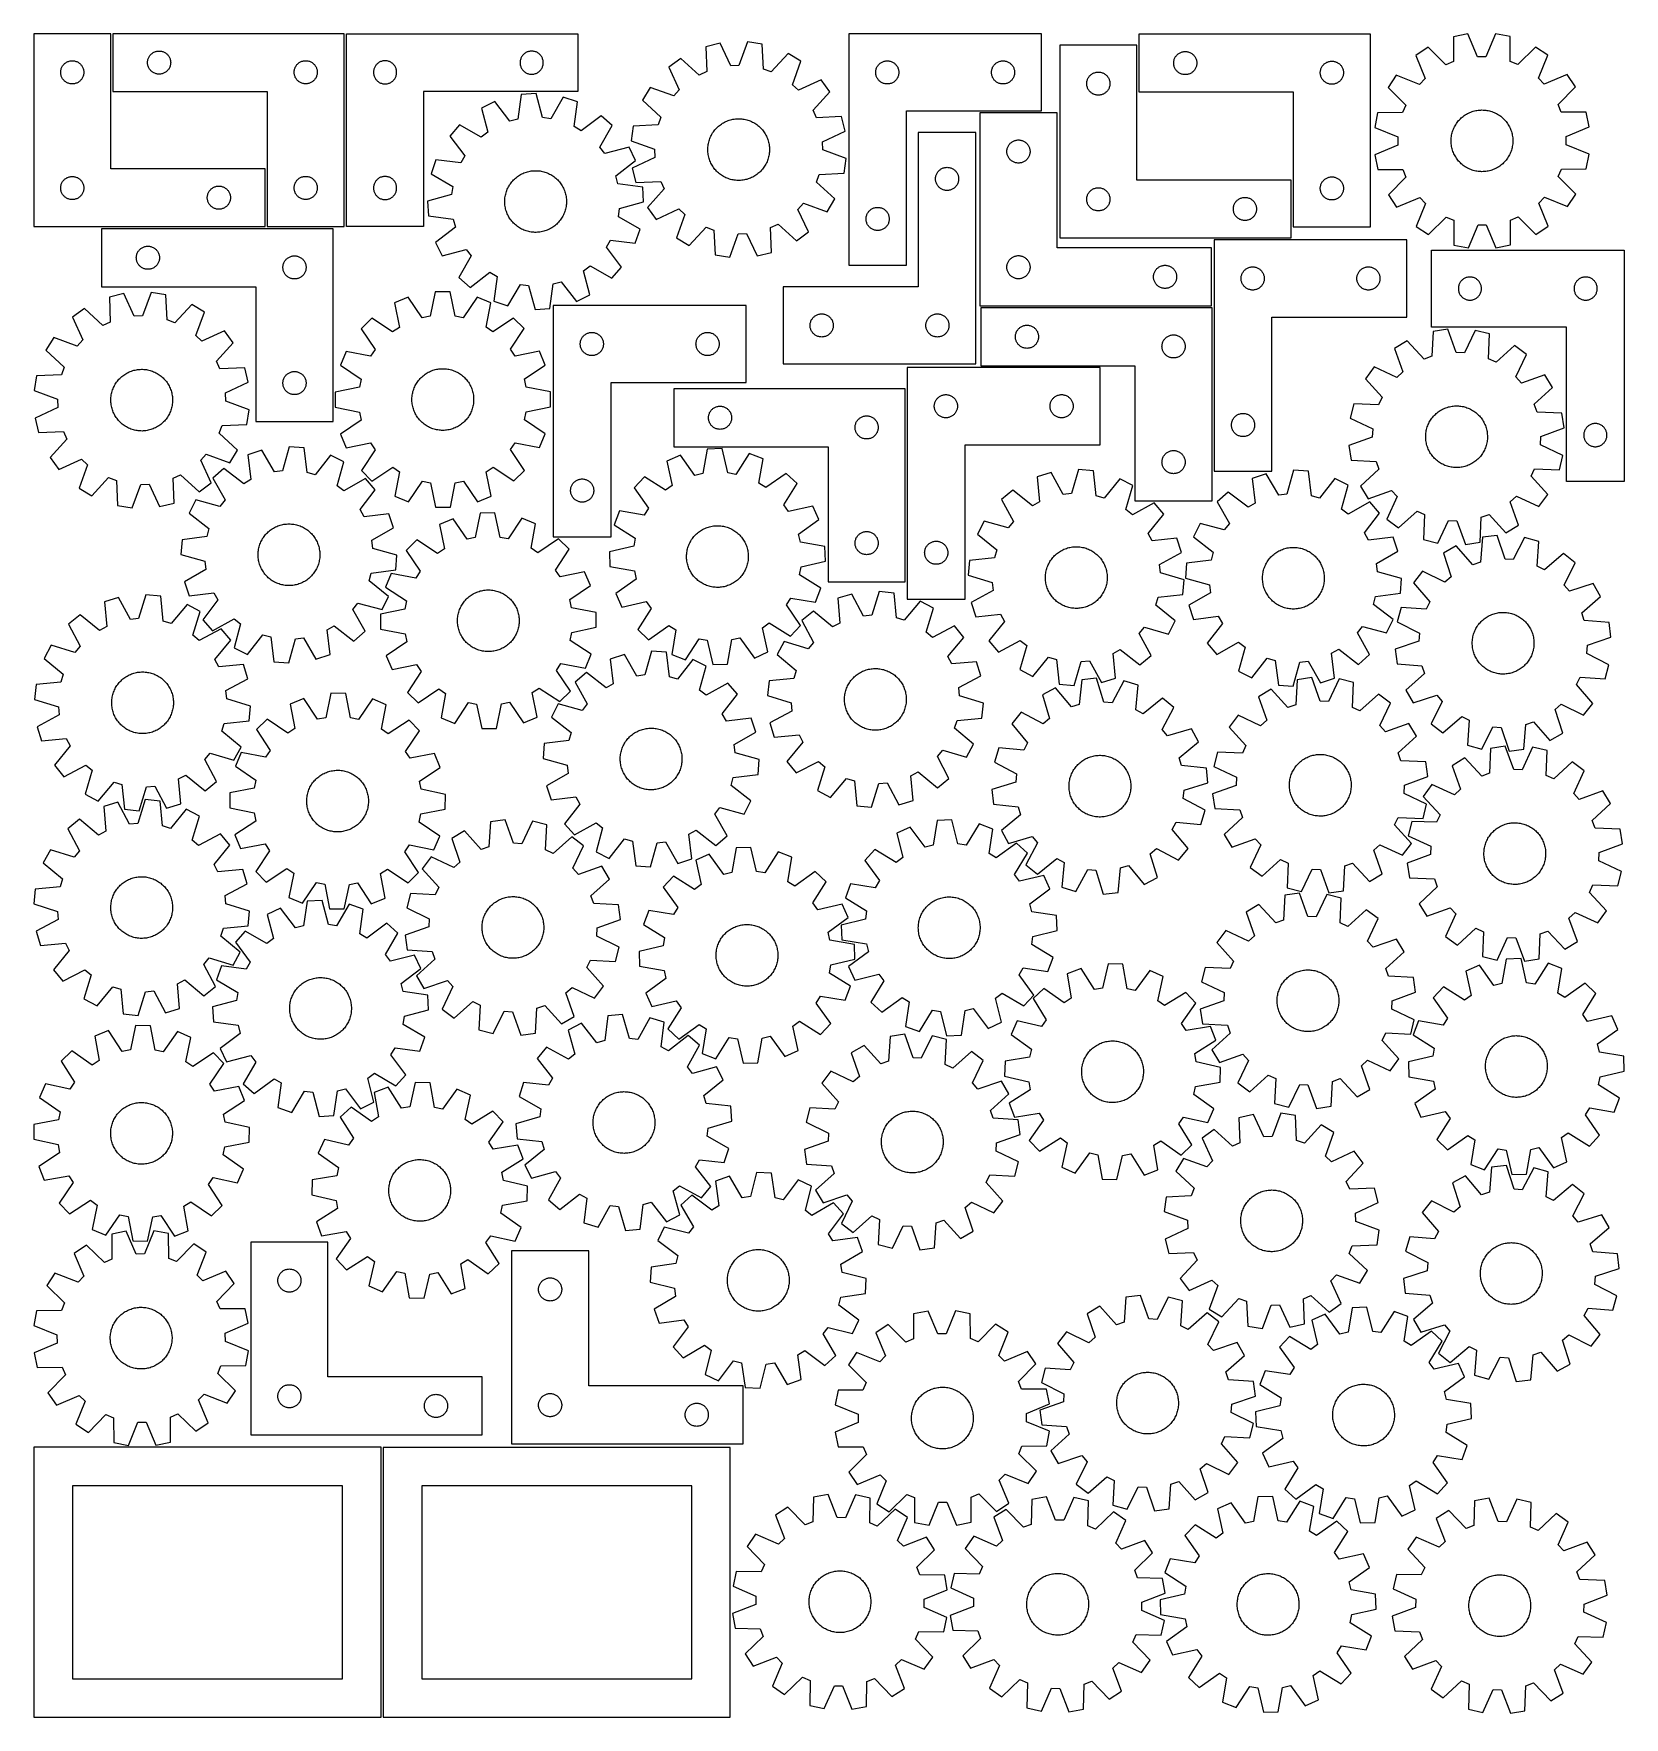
# Model space of a CAD drawing. Header units: millimetres. Extents: x 7 to 1243, y 7 to 1316.
import ezdxf

# ---------------------------------------------------------------- set-up
doc = ezdxf.new("R2010")
doc.units = ezdxf.units.MM
doc.layers.add('CUT', color=7, linetype='CONTINUOUS', true_color=0x000000)

msp = doc.modelspace()

# ---------------------------------------------------------------- linework, layer by layer
at = {"layer": 'CUT'}
for p, q in [((66.566253, 1316.255402), (6.566253, 1316.255402)), ((6.566253, 1316.255402), (6.566253, 1166.255402)), ((66.566253, 1211.255402), (66.566253, 1316.255402)), ((248.090297, 1316.331822), (68.090297, 1316.331822)), ((68.090297, 1316.331822), (68.090297, 1271.331822)), ((248.090297, 1166.331822), (248.090297, 1316.331822)), ((249.803007, 1316.262483), (429.803007, 1316.262483)), ((249.803007, 1166.262483), (249.803007, 1316.262483)), ((429.803007, 1316.262483), (429.803007, 1271.262483)), ((561.705383, 1309.875856), (555.039841, 1291.682095)), ((573.109721, 1308.136157), (561.705383, 1309.875856)), ((640.356591, 1316.199002), (640.356591, 1136.199002)), ((790.356591, 1316.199002), (640.356591, 1316.199002)), ((790.356591, 1256.199002), (790.356591, 1316.199002)), ((1046.071682, 1315.978062), (866.071682, 1315.978062)), ((866.071682, 1315.978062), (866.071682, 1270.978062)), ((1046.071682, 1165.978062), (1046.071682, 1315.978062)), ((1110.59306, 1313.978811), (1110.574859, 1294.602483)), ((1121.901978, 1316.257808), (1110.59306, 1313.978811)), ((1129.423497, 1298.4009), (1121.901978, 1316.257808)), ((1143.28512, 1316.311461), (1135.853305, 1298.417033)), ((1154.605332, 1314.089243), (1143.28512, 1316.311461)), ((1154.720767, 1294.713251), (1154.605332, 1314.089243)), ((95.396965, 1296.161193), (95.567926, 1296.724777)), ((95.567926, 1296.724777), (95.775382, 1297.275973)), ((95.775382, 1297.275973), (96.018443, 1297.81242)), ((96.018443, 1297.81242), (96.296069, 1298.331822)), ((96.296069, 1298.331822), (96.607071, 1298.831954)), ((96.607071, 1298.831954), (96.950117, 1299.310675)), ((96.950117, 1299.310675), (97.323739, 1299.765934)), ((97.323739, 1299.765934), (97.726336, 1300.195783)), ((97.726336, 1300.195783), (98.156185, 1300.59838)), ((98.156185, 1300.59838), (98.611445, 1300.972002)), ((98.611445, 1300.972002), (99.090165, 1301.315049)), ((99.090165, 1301.315049), (99.590297, 1301.626051)), ((99.590297, 1301.626051), (100.109699, 1301.903677)), ((100.109699, 1301.903677), (100.646147, 1302.146738)), ((100.646147, 1302.146738), (101.197342, 1302.354193)), ((101.197342, 1302.354193), (101.760926, 1302.525154)), ((101.760926, 1302.525154), (102.334485, 1302.65889)), ((102.334485, 1302.65889), (102.915562, 1302.754826)), ((102.915562, 1302.754826), (103.501669, 1302.812552)), ((103.501669, 1302.812552), (104.090297, 1302.831822)), ((104.090297, 1302.831822), (104.678926, 1302.812552)), ((104.678926, 1302.812552), (105.265033, 1302.754826)), ((105.265033, 1302.754826), (105.84611, 1302.65889)), ((105.84611, 1302.65889), (106.419669, 1302.525154)), ((106.419669, 1302.525154), (106.983253, 1302.354193)), ((106.983253, 1302.354193), (107.534448, 1302.146738)), ((107.534448, 1302.146738), (108.070896, 1301.903677)), ((108.070896, 1301.903677), (108.590297, 1301.626051)), ((108.590297, 1301.626051), (109.09043, 1301.315049)), ((109.09043, 1301.315049), (109.56915, 1300.972002)), ((109.56915, 1300.972002), (110.02441, 1300.59838)), ((110.02441, 1300.59838), (110.454259, 1300.195783)), ((110.454259, 1300.195783), (110.856856, 1299.765934)), ((110.856856, 1299.765934), (111.230478, 1299.310675)), ((111.230478, 1299.310675), (111.573524, 1298.831954)), ((111.573524, 1298.831954), (111.884526, 1298.331822)), ((111.884526, 1298.331822), (112.162152, 1297.81242)), ((112.162152, 1297.81242), (112.405213, 1297.275973)), ((112.405213, 1297.275973), (112.612669, 1296.724777)), ((112.612669, 1296.724777), (112.78363, 1296.161193)), ((385.488091, 1297.206633), (385.280636, 1296.655438)), ((385.731152, 1297.743081), (385.488091, 1297.206633)), ((386.008778, 1298.262483), (385.731152, 1297.743081)), ((386.31978, 1298.762615), (386.008778, 1298.262483)), ((386.662827, 1299.241335), (386.31978, 1298.762615)), ((387.036449, 1299.696595), (386.662827, 1299.241335)), ((387.439046, 1300.126444), (387.036449, 1299.696595)), ((387.868894, 1300.529041), (387.439046, 1300.126444)), ((388.324154, 1300.902663), (387.868894, 1300.529041)), ((388.802875, 1301.245709), (388.324154, 1300.902663)), ((389.303007, 1301.556711), (388.802875, 1301.245709)), ((389.822409, 1301.834337), (389.303007, 1301.556711)), ((390.358856, 1302.077398), (389.822409, 1301.834337)), ((390.910052, 1302.284854), (390.358856, 1302.077398)), ((391.473635, 1302.455815), (390.910052, 1302.284854)), ((392.047194, 1302.58955), (391.473635, 1302.455815)), ((392.628271, 1302.685486), (392.047194, 1302.58955)), ((393.214379, 1302.743213), (392.628271, 1302.685486)), ((393.803007, 1302.762483), (393.214379, 1302.743213)), ((394.391635, 1302.743213), (393.803007, 1302.762483)), ((394.977743, 1302.685486), (394.391635, 1302.743213)), ((395.55882, 1302.58955), (394.977743, 1302.685486)), ((396.132378, 1302.455815), (395.55882, 1302.58955)), ((396.695962, 1302.284854), (396.132378, 1302.455815)), ((397.247158, 1302.077398), (396.695962, 1302.284854)), ((397.783605, 1301.834337), (397.247158, 1302.077398)), ((398.303007, 1301.556711), (397.783605, 1301.834337)), ((398.803139, 1301.245709), (398.303007, 1301.556711)), ((399.28186, 1300.902663), (398.803139, 1301.245709)), ((399.737119, 1300.529041), (399.28186, 1300.902663)), ((400.166968, 1300.126444), (399.737119, 1300.529041)), ((400.569565, 1299.696595), (400.166968, 1300.126444)), ((400.943187, 1299.241335), (400.569565, 1299.696595)), ((401.286233, 1298.762615), (400.943187, 1299.241335)), ((401.597235, 1298.262483), (401.286233, 1298.762615)), ((401.874861, 1297.743081), (401.597235, 1298.262483)), ((402.117923, 1297.206633), (401.874861, 1297.743081)), ((402.325378, 1296.655438), (402.117923, 1297.206633)), ((509.774128, 1297.094792), (500.47989, 1290.260861)), ((524.12233, 1284.072829), (509.774128, 1297.094792)), ((540.343792, 1308.914591), (529.141804, 1306.157612)), ((529.141804, 1306.157612), (529.946097, 1286.797976)), ((548.616513, 1291.393047), (540.343792, 1308.914591)), ((574.047514, 1288.782528), (573.109721, 1308.136157)), ((593.213118, 1300.849523), (580.092509, 1286.591472)), ((603.083598, 1294.878), (593.213118, 1300.849523)), ((864.482604, 1307.470979), (804.482604, 1307.470979)), ((804.482604, 1307.470979), (804.482604, 1157.470979)), ((864.482604, 1202.470979), (864.482604, 1307.470979)), ((893.549311, 1296.371017), (893.756766, 1296.922213)), ((893.756766, 1296.922213), (893.999827, 1297.45866)), ((893.999827, 1297.45866), (894.277453, 1297.978062)), ((894.277453, 1297.978062), (894.588455, 1298.478194)), ((894.588455, 1298.478194), (894.931502, 1298.956915)), ((894.931502, 1298.956915), (895.305124, 1299.412175)), ((895.305124, 1299.412175), (895.707721, 1299.842023)), ((895.707721, 1299.842023), (896.137569, 1300.244621)), ((896.137569, 1300.244621), (896.592829, 1300.618242)), ((896.592829, 1300.618242), (897.07155, 1300.961289)), ((897.07155, 1300.961289), (897.571682, 1301.272291)), ((897.571682, 1301.272291), (898.091084, 1301.549917)), ((898.091084, 1301.549917), (898.627531, 1301.792978)), ((898.627531, 1301.792978), (899.178727, 1302.000433)), ((899.178727, 1302.000433), (899.74231, 1302.171395)), ((899.74231, 1302.171395), (900.315869, 1302.30513)), ((900.315869, 1302.30513), (900.896946, 1302.401066)), ((900.896946, 1302.401066), (901.483054, 1302.458793)), ((901.483054, 1302.458793), (902.071682, 1302.478062)), ((902.071682, 1302.478062), (902.66031, 1302.458793)), ((902.66031, 1302.458793), (903.246418, 1302.401066)), ((903.246418, 1302.401066), (903.827495, 1302.30513)), ((903.827495, 1302.30513), (904.401053, 1302.171395)), ((904.401053, 1302.171395), (904.964637, 1302.000433)), ((904.964637, 1302.000433), (905.515833, 1301.792978)), ((905.515833, 1301.792978), (906.05228, 1301.549917)), ((906.05228, 1301.549917), (906.571682, 1301.272291)), ((906.571682, 1301.272291), (907.071814, 1300.961289)), ((907.071814, 1300.961289), (907.550535, 1300.618242)), ((907.550535, 1300.618242), (908.005794, 1300.244621)), ((908.005794, 1300.244621), (908.435643, 1299.842023)), ((908.435643, 1299.842023), (908.83824, 1299.412175)), ((908.83824, 1299.412175), (909.211862, 1298.956915)), ((909.211862, 1298.956915), (909.554908, 1298.478194)), ((909.554908, 1298.478194), (909.86591, 1297.978062)), ((909.86591, 1297.978062), (910.143536, 1297.45866)), ((910.143536, 1297.45866), (910.386598, 1296.922213)), ((910.386598, 1296.922213), (910.594053, 1296.371017)), ((1090.858145, 1305.746269), (1081.282201, 1299.313015)), ((1081.282201, 1299.313015), (1088.680386, 1281.404657)), ((1104.640665, 1292.126997), (1090.858145, 1305.746269)), ((1135.853305, 1298.417033), (1129.423497, 1298.4009)), ((1174.381311, 1305.955838), (1160.667308, 1292.267575)), ((1183.989418, 1299.570719), (1174.381311, 1305.955838)), ((1176.681194, 1281.625461), (1183.989418, 1299.570719)), ((27.566253, 1286.255402), (27.585522, 1286.844031)), ((27.585522, 1285.666774), (27.566253, 1286.255402)), ((27.585522, 1286.844031), (27.643249, 1287.430138)), ((27.643249, 1285.080667), (27.585522, 1285.666774)), ((27.643249, 1287.430138), (27.739185, 1288.011215)), ((27.739185, 1284.49959), (27.643249, 1285.080667)), ((27.739185, 1288.011215), (27.87292, 1288.584774)), ((27.87292, 1283.926031), (27.739185, 1284.49959)), ((27.87292, 1288.584774), (28.043882, 1289.148358)), ((28.043882, 1283.362447), (27.87292, 1283.926031)), ((28.043882, 1289.148358), (28.251337, 1289.699553)), ((28.251337, 1289.699553), (28.494398, 1290.236001)), ((28.494398, 1290.236001), (28.772024, 1290.755402)), ((28.772024, 1290.755402), (29.083026, 1291.255535)), ((29.083026, 1291.255535), (29.426073, 1291.734255)), ((29.426073, 1291.734255), (29.799694, 1292.189515)), ((29.799694, 1292.189515), (30.202292, 1292.619363)), ((30.202292, 1292.619363), (30.63214, 1293.021961)), ((30.63214, 1293.021961), (31.0874, 1293.395583)), ((31.0874, 1293.395583), (31.566121, 1293.738629)), ((31.566121, 1293.738629), (32.066253, 1294.049631)), ((32.066253, 1294.049631), (32.585655, 1294.327257)), ((32.585655, 1294.327257), (33.122102, 1294.570318)), ((33.122102, 1294.570318), (33.673298, 1294.777774)), ((33.673298, 1294.777774), (34.236881, 1294.948735)), ((34.236881, 1294.948735), (34.81044, 1295.08247)), ((34.81044, 1295.08247), (35.391517, 1295.178406)), ((35.391517, 1295.178406), (35.977625, 1295.236133)), ((35.977625, 1295.236133), (36.566253, 1295.255402)), ((36.566253, 1295.255402), (37.154881, 1295.236133)), ((37.154881, 1295.236133), (37.740988, 1295.178406)), ((37.740988, 1295.178406), (38.322066, 1295.08247)), ((38.322066, 1295.08247), (38.895624, 1294.948735)), ((38.895624, 1294.948735), (39.459208, 1294.777774)), ((39.459208, 1294.777774), (40.010404, 1294.570318)), ((40.010404, 1294.570318), (40.546851, 1294.327257)), ((40.546851, 1294.327257), (41.066253, 1294.049631)), ((41.066253, 1294.049631), (41.566385, 1293.738629)), ((41.566385, 1293.738629), (42.045106, 1293.395583)), ((42.045106, 1293.395583), (42.500365, 1293.021961)), ((42.500365, 1293.021961), (42.930214, 1292.619363)), ((42.930214, 1292.619363), (43.332811, 1292.189515)), ((43.332811, 1292.189515), (43.706433, 1291.734255)), ((43.706433, 1291.734255), (44.049479, 1291.255535)), ((44.049479, 1291.255535), (44.360481, 1290.755402)), ((44.360481, 1290.755402), (44.638107, 1290.236001)), ((44.638107, 1290.236001), (44.881169, 1289.699553)), ((44.881169, 1289.699553), (45.088624, 1289.148358)), ((45.088624, 1289.148358), (45.259585, 1288.584774)), ((45.259585, 1283.926031), (45.088624, 1283.362447)), ((45.259585, 1288.584774), (45.39332, 1288.011215)), ((45.39332, 1284.49959), (45.259585, 1283.926031)), ((45.39332, 1288.011215), (45.489256, 1287.430138)), ((45.489256, 1285.080667), (45.39332, 1284.49959)), ((45.489256, 1287.430138), (45.546983, 1286.844031)), ((45.546983, 1285.666774), (45.489256, 1285.080667)), ((45.546983, 1286.844031), (45.566253, 1286.255402)), ((45.566253, 1286.255402), (45.546983, 1285.666774)), ((95.090297, 1293.831822), (95.109567, 1294.42045)), ((95.109567, 1293.243194), (95.090297, 1293.831822)), ((95.109567, 1294.42045), (95.167294, 1295.006558)), ((95.167294, 1292.657086), (95.109567, 1293.243194)), ((95.167294, 1295.006558), (95.26323, 1295.587635)), ((95.26323, 1292.076009), (95.167294, 1292.657086)), ((95.26323, 1295.587635), (95.396965, 1296.161193)), ((95.396965, 1291.502451), (95.26323, 1292.076009)), ((95.567926, 1290.938867), (95.396965, 1291.502451)), ((95.775382, 1290.387671), (95.567926, 1290.938867)), ((96.018443, 1289.851224), (95.775382, 1290.387671)), ((96.296069, 1289.331822), (96.018443, 1289.851224)), ((96.607071, 1288.83169), (96.296069, 1289.331822)), ((96.950117, 1288.352969), (96.607071, 1288.83169)), ((97.323739, 1287.89771), (96.950117, 1288.352969)), ((97.726336, 1287.467861), (97.323739, 1287.89771)), ((98.156185, 1287.065264), (97.726336, 1287.467861)), ((98.611445, 1286.691642), (98.156185, 1287.065264)), ((99.090165, 1286.348596), (98.611445, 1286.691642)), ((99.590297, 1286.037593), (99.090165, 1286.348596)), ((100.109699, 1285.759967), (99.590297, 1286.037593)), ((100.646147, 1285.516906), (100.109699, 1285.759967)), ((101.197342, 1285.309451), (100.646147, 1285.516906)), ((101.760926, 1285.13849), (101.197342, 1285.309451)), ((102.334485, 1285.004754), (101.760926, 1285.13849)), ((102.915562, 1284.908818), (102.334485, 1285.004754)), ((103.501669, 1284.851092), (102.915562, 1284.908818)), ((104.090297, 1284.831822), (103.501669, 1284.851092)), ((104.678926, 1284.851092), (104.090297, 1284.831822)), ((105.265033, 1284.908818), (104.678926, 1284.851092)), ((105.84611, 1285.004754), (105.265033, 1284.908818)), ((106.419669, 1285.13849), (105.84611, 1285.004754)), ((106.983253, 1285.309451), (106.419669, 1285.13849)), ((107.534448, 1285.516906), (106.983253, 1285.309451)), ((108.070896, 1285.759967), (107.534448, 1285.516906)), ((108.590297, 1286.037593), (108.070896, 1285.759967)), ((109.09043, 1286.348596), (108.590297, 1286.037593)), ((109.56915, 1286.691642), (109.09043, 1286.348596)), ((110.02441, 1287.065264), (109.56915, 1286.691642)), ((110.454259, 1287.467861), (110.02441, 1287.065264)), ((110.856856, 1287.89771), (110.454259, 1287.467861)), ((111.230478, 1288.352969), (110.856856, 1287.89771)), ((111.573524, 1288.83169), (111.230478, 1288.352969)), ((111.884526, 1289.331822), (111.573524, 1288.83169)), ((112.162152, 1289.851224), (111.884526, 1289.331822)), ((112.405213, 1290.387671), (112.162152, 1289.851224)), ((112.612669, 1290.938867), (112.405213, 1290.387671)), ((112.78363, 1291.502451), (112.612669, 1290.938867)), ((112.78363, 1296.161193), (112.917365, 1295.587635)), ((112.917365, 1292.076009), (112.78363, 1291.502451)), ((112.917365, 1295.587635), (113.013301, 1295.006558)), ((113.013301, 1292.657086), (112.917365, 1292.076009)), ((113.013301, 1295.006558), (113.071028, 1294.42045)), ((113.071028, 1293.243194), (113.013301, 1292.657086)), ((113.071028, 1294.42045), (113.090297, 1293.831822)), ((113.090297, 1293.831822), (113.071028, 1293.243194)), ((209.090297, 1286.331822), (209.109567, 1286.92045)), ((209.109567, 1285.743194), (209.090297, 1286.331822)), ((209.109567, 1286.92045), (209.167294, 1287.506558)), ((209.167294, 1285.157086), (209.109567, 1285.743194)), ((209.167294, 1287.506558), (209.26323, 1288.087635)), ((209.26323, 1284.576009), (209.167294, 1285.157086)), ((209.26323, 1288.087635), (209.396965, 1288.661193)), ((209.396965, 1284.002451), (209.26323, 1284.576009)), ((209.396965, 1288.661193), (209.567926, 1289.224777)), ((209.567926, 1283.438867), (209.396965, 1284.002451)), ((209.567926, 1289.224777), (209.775382, 1289.775973)), ((209.775382, 1289.775973), (210.018443, 1290.31242)), ((210.018443, 1290.31242), (210.296069, 1290.831822)), ((210.296069, 1290.831822), (210.607071, 1291.331954)), ((210.607071, 1291.331954), (210.950117, 1291.810675)), ((210.950117, 1291.810675), (211.323739, 1292.265934)), ((211.323739, 1292.265934), (211.726336, 1292.695783)), ((211.726336, 1292.695783), (212.156185, 1293.09838)), ((212.156185, 1293.09838), (212.611445, 1293.472002)), ((212.611445, 1293.472002), (213.090165, 1293.815049)), ((213.090165, 1293.815049), (213.590297, 1294.126051)), ((213.590297, 1294.126051), (214.109699, 1294.403677)), ((214.109699, 1294.403677), (214.646147, 1294.646738)), ((214.646147, 1294.646738), (215.197342, 1294.854193)), ((215.197342, 1294.854193), (215.760926, 1295.025154)), ((215.760926, 1295.025154), (216.334485, 1295.15889)), ((216.334485, 1295.15889), (216.915562, 1295.254826)), ((216.915562, 1295.254826), (217.501669, 1295.312552)), ((217.501669, 1295.312552), (218.090297, 1295.331822)), ((218.090297, 1295.331822), (218.678926, 1295.312552)), ((218.678926, 1295.312552), (219.265033, 1295.254826)), ((219.265033, 1295.254826), (219.84611, 1295.15889)), ((219.84611, 1295.15889), (220.419669, 1295.025154)), ((220.419669, 1295.025154), (220.983253, 1294.854193)), ((220.983253, 1294.854193), (221.534448, 1294.646738)), ((221.534448, 1294.646738), (222.070896, 1294.403677)), ((222.070896, 1294.403677), (222.590297, 1294.126051)), ((222.590297, 1294.126051), (223.09043, 1293.815049)), ((223.09043, 1293.815049), (223.56915, 1293.472002)), ((223.56915, 1293.472002), (224.02441, 1293.09838)), ((224.02441, 1293.09838), (224.454259, 1292.695783)), ((224.454259, 1292.695783), (224.856856, 1292.265934)), ((224.856856, 1292.265934), (225.230478, 1291.810675)), ((225.230478, 1291.810675), (225.573524, 1291.331954)), ((225.573524, 1291.331954), (225.884526, 1290.831822)), ((225.884526, 1290.831822), (226.162152, 1290.31242)), ((226.162152, 1290.31242), (226.405213, 1289.775973)), ((226.405213, 1289.775973), (226.612669, 1289.224777)), ((226.612669, 1289.224777), (226.78363, 1288.661193)), ((226.78363, 1284.002451), (226.612669, 1283.438867)), ((226.78363, 1288.661193), (226.917365, 1288.087635)), ((226.917365, 1284.576009), (226.78363, 1284.002451)), ((226.917365, 1288.087635), (227.013301, 1287.506558)), ((227.013301, 1285.157086), (226.917365, 1284.576009)), ((227.013301, 1287.506558), (227.071028, 1286.92045)), ((227.071028, 1285.743194), (227.013301, 1285.157086)), ((227.071028, 1286.92045), (227.090297, 1286.331822)), ((227.090297, 1286.331822), (227.071028, 1285.743194)), ((270.822276, 1286.851111), (270.803007, 1286.262483)), ((270.803007, 1286.262483), (270.822276, 1285.673854)), ((270.880003, 1287.437218), (270.822276, 1286.851111)), ((270.822276, 1285.673854), (270.880003, 1285.087747)), ((270.975939, 1288.018295), (270.880003, 1287.437218)), ((270.880003, 1285.087747), (270.975939, 1284.50667)), ((271.109674, 1288.591854), (270.975939, 1288.018295)), ((270.975939, 1284.50667), (271.109674, 1283.933111)), ((271.280636, 1289.155438), (271.109674, 1288.591854)), ((271.109674, 1283.933111), (271.280636, 1283.369527)), ((271.488091, 1289.706633), (271.280636, 1289.155438)), ((271.731152, 1290.243081), (271.488091, 1289.706633)), ((272.008778, 1290.762483), (271.731152, 1290.243081)), ((272.31978, 1291.262615), (272.008778, 1290.762483)), ((272.662827, 1291.741335), (272.31978, 1291.262615)), ((273.036449, 1292.196595), (272.662827, 1291.741335)), ((273.439046, 1292.626444), (273.036449, 1292.196595)), ((273.868894, 1293.029041), (273.439046, 1292.626444)), ((274.324154, 1293.402663), (273.868894, 1293.029041)), ((274.802875, 1293.745709), (274.324154, 1293.402663)), ((275.303007, 1294.056711), (274.802875, 1293.745709)), ((275.822409, 1294.334337), (275.303007, 1294.056711)), ((276.358856, 1294.577398), (275.822409, 1294.334337)), ((276.910052, 1294.784854), (276.358856, 1294.577398)), ((277.473635, 1294.955815), (276.910052, 1294.784854)), ((278.047194, 1295.08955), (277.473635, 1294.955815)), ((278.628271, 1295.185486), (278.047194, 1295.08955)), ((279.214379, 1295.243213), (278.628271, 1295.185486)), ((279.803007, 1295.262483), (279.214379, 1295.243213)), ((280.391635, 1295.243213), (279.803007, 1295.262483)), ((280.977743, 1295.185486), (280.391635, 1295.243213)), ((281.55882, 1295.08955), (280.977743, 1295.185486)), ((282.132378, 1294.955815), (281.55882, 1295.08955)), ((282.695962, 1294.784854), (282.132378, 1294.955815)), ((283.247158, 1294.577398), (282.695962, 1294.784854)), ((283.783605, 1294.334337), (283.247158, 1294.577398)), ((284.303007, 1294.056711), (283.783605, 1294.334337)), ((284.803139, 1293.745709), (284.303007, 1294.056711)), ((285.28186, 1293.402663), (284.803139, 1293.745709)), ((285.737119, 1293.029041), (285.28186, 1293.402663)), ((286.166968, 1292.626444), (285.737119, 1293.029041)), ((286.569565, 1292.196595), (286.166968, 1292.626444)), ((286.943187, 1291.741335), (286.569565, 1292.196595)), ((287.286233, 1291.262615), (286.943187, 1291.741335)), ((287.597235, 1290.762483), (287.286233, 1291.262615)), ((287.874861, 1290.243081), (287.597235, 1290.762483)), ((288.117923, 1289.706633), (287.874861, 1290.243081)), ((288.325378, 1289.155438), (288.117923, 1289.706633)), ((288.496339, 1288.591854), (288.325378, 1289.155438)), ((288.325378, 1283.369527), (288.496339, 1283.933111)), ((288.630074, 1288.018295), (288.496339, 1288.591854)), ((288.496339, 1283.933111), (288.630074, 1284.50667)), ((288.726011, 1287.437218), (288.630074, 1288.018295)), ((288.630074, 1284.50667), (288.726011, 1285.087747)), ((288.783737, 1286.851111), (288.726011, 1287.437218)), ((288.726011, 1285.087747), (288.783737, 1285.673854)), ((288.803007, 1286.262483), (288.783737, 1286.851111)), ((288.783737, 1285.673854), (288.803007, 1286.262483)), ((384.822276, 1294.351111), (384.803007, 1293.762483)), ((384.803007, 1293.762483), (384.822276, 1293.173854)), ((384.880003, 1294.937218), (384.822276, 1294.351111)), ((384.822276, 1293.173854), (384.880003, 1292.587747)), ((384.975939, 1295.518295), (384.880003, 1294.937218)), ((384.880003, 1292.587747), (384.975939, 1292.00667)), ((385.109674, 1296.091854), (384.975939, 1295.518295)), ((384.975939, 1292.00667), (385.109674, 1291.433111)), ((385.280636, 1296.655438), (385.109674, 1296.091854)), ((385.109674, 1291.433111), (385.280636, 1290.869527)), ((385.280636, 1290.869527), (385.488091, 1290.318332)), ((385.488091, 1290.318332), (385.731152, 1289.781884)), ((385.731152, 1289.781884), (386.008778, 1289.262483)), ((386.008778, 1289.262483), (386.31978, 1288.76235)), ((386.31978, 1288.76235), (386.662827, 1288.28363)), ((386.662827, 1288.28363), (387.036449, 1287.82837)), ((387.036449, 1287.82837), (387.439046, 1287.398521)), ((387.439046, 1287.398521), (387.868894, 1286.995924)), ((387.868894, 1286.995924), (388.324154, 1286.622302)), ((388.324154, 1286.622302), (388.802875, 1286.279256)), ((388.802875, 1286.279256), (389.303007, 1285.968254)), ((389.303007, 1285.968254), (389.822409, 1285.690628)), ((389.822409, 1285.690628), (390.358856, 1285.447567)), ((390.358856, 1285.447567), (390.910052, 1285.240111)), ((390.910052, 1285.240111), (391.473635, 1285.06915)), ((391.473635, 1285.06915), (392.047194, 1284.935415)), ((392.047194, 1284.935415), (392.628271, 1284.839479)), ((392.628271, 1284.839479), (393.214379, 1284.781752)), ((393.214379, 1284.781752), (393.803007, 1284.762483)), ((393.803007, 1284.762483), (394.391635, 1284.781752)), ((394.391635, 1284.781752), (394.977743, 1284.839479)), ((394.977743, 1284.839479), (395.55882, 1284.935415)), ((395.55882, 1284.935415), (396.132378, 1285.06915)), ((396.132378, 1285.06915), (396.695962, 1285.240111)), ((396.695962, 1285.240111), (397.247158, 1285.447567)), ((397.247158, 1285.447567), (397.783605, 1285.690628)), ((397.783605, 1285.690628), (398.303007, 1285.968254)), ((398.303007, 1285.968254), (398.803139, 1286.279256)), ((398.803139, 1286.279256), (399.28186, 1286.622302)), ((399.28186, 1286.622302), (399.737119, 1286.995924)), ((399.737119, 1286.995924), (400.166968, 1287.398521)), ((400.166968, 1287.398521), (400.569565, 1287.82837)), ((400.569565, 1287.82837), (400.943187, 1288.28363)), ((400.943187, 1288.28363), (401.286233, 1288.76235)), ((401.286233, 1288.76235), (401.597235, 1289.262483)), ((401.597235, 1289.262483), (401.874861, 1289.781884)), ((401.874861, 1289.781884), (402.117923, 1290.318332)), ((402.117923, 1290.318332), (402.325378, 1290.869527)), ((402.496339, 1296.091854), (402.325378, 1296.655438)), ((402.325378, 1290.869527), (402.496339, 1291.433111)), ((402.630074, 1295.518295), (402.496339, 1296.091854)), ((402.496339, 1291.433111), (402.630074, 1292.00667)), ((402.726011, 1294.937218), (402.630074, 1295.518295)), ((402.630074, 1292.00667), (402.726011, 1292.587747)), ((402.783737, 1294.351111), (402.726011, 1294.937218)), ((402.726011, 1292.587747), (402.783737, 1293.173854)), ((402.803007, 1293.762483), (402.783737, 1294.351111)), ((402.783737, 1293.173854), (402.803007, 1293.762483)), ((500.47989, 1290.260861), (508.631572, 1272.682678)), ((529.946097, 1286.797976), (524.12233, 1284.072829)), ((555.039841, 1291.682095), (548.616513, 1291.393047)), ((580.092509, 1286.591472), (574.047514, 1288.782528)), ((596.543693, 1276.6387), (603.083598, 1294.878)), ((661.356591, 1286.199002), (661.37586, 1286.78763)), ((661.37586, 1285.610374), (661.356591, 1286.199002)), ((661.37586, 1286.78763), (661.433587, 1287.373738)), ((661.433587, 1285.024266), (661.37586, 1285.610374)), ((661.433587, 1287.373738), (661.529523, 1287.954815)), ((661.529523, 1284.443189), (661.433587, 1285.024266)), ((661.529523, 1287.954815), (661.663258, 1288.528373)), ((661.663258, 1283.86963), (661.529523, 1284.443189)), ((661.663258, 1288.528373), (661.83422, 1289.091957)), ((661.83422, 1283.306047), (661.663258, 1283.86963)), ((661.83422, 1289.091957), (662.041675, 1289.643153)), ((662.041675, 1289.643153), (662.284736, 1290.1796)), ((662.284736, 1290.1796), (662.562362, 1290.699002)), ((662.562362, 1290.699002), (662.873364, 1291.199134)), ((662.873364, 1291.199134), (663.216411, 1291.677855)), ((663.216411, 1291.677855), (663.590032, 1292.133114)), ((663.590032, 1292.133114), (663.99263, 1292.562963)), ((663.99263, 1292.562963), (664.422478, 1292.96556)), ((664.422478, 1292.96556), (664.877738, 1293.339182)), ((664.877738, 1293.339182), (665.356459, 1293.682228)), ((665.356459, 1293.682228), (665.856591, 1293.993231)), ((665.856591, 1293.993231), (666.375993, 1294.270857)), ((666.375993, 1294.270857), (666.91244, 1294.513918)), ((666.91244, 1294.513918), (667.463636, 1294.721373)), ((667.463636, 1294.721373), (668.027219, 1294.892334)), ((668.027219, 1294.892334), (668.600778, 1295.026069)), ((668.600778, 1295.026069), (669.181855, 1295.122006)), ((669.181855, 1295.122006), (669.767963, 1295.179732)), ((669.767963, 1295.179732), (670.356591, 1295.199002)), ((670.356591, 1295.199002), (670.945219, 1295.179732)), ((670.945219, 1295.179732), (671.531326, 1295.122006)), ((671.531326, 1295.122006), (672.112404, 1295.026069)), ((672.112404, 1295.026069), (672.685962, 1294.892334)), ((672.685962, 1294.892334), (673.249546, 1294.721373)), ((673.249546, 1294.721373), (673.800742, 1294.513918)), ((673.800742, 1294.513918), (674.337189, 1294.270857)), ((674.337189, 1294.270857), (674.856591, 1293.993231)), ((674.856591, 1293.993231), (675.356723, 1293.682228)), ((675.356723, 1293.682228), (675.835444, 1293.339182)), ((675.835444, 1293.339182), (676.290703, 1292.96556)), ((676.290703, 1292.96556), (676.720552, 1292.562963)), ((676.720552, 1292.562963), (677.123149, 1292.133114)), ((677.123149, 1292.133114), (677.496771, 1291.677855)), ((677.496771, 1291.677855), (677.839817, 1291.199134)), ((677.839817, 1291.199134), (678.150819, 1290.699002)), ((678.150819, 1290.699002), (678.428445, 1290.1796)), ((678.428445, 1290.1796), (678.671507, 1289.643153)), ((678.671507, 1289.643153), (678.878962, 1289.091957)), ((678.878962, 1289.091957), (679.049923, 1288.528373)), ((679.049923, 1283.86963), (678.878962, 1283.306047)), ((679.049923, 1288.528373), (679.183658, 1287.954815)), ((679.183658, 1284.443189), (679.049923, 1283.86963)), ((679.183658, 1287.954815), (679.279594, 1287.373738)), ((679.279594, 1285.024266), (679.183658, 1284.443189)), ((679.279594, 1287.373738), (679.337321, 1286.78763)), ((679.337321, 1285.610374), (679.279594, 1285.024266)), ((679.337321, 1286.78763), (679.356591, 1286.199002)), ((679.356591, 1286.199002), (679.337321, 1285.610374)), ((751.356591, 1286.199002), (751.37586, 1286.78763)), ((751.37586, 1285.610374), (751.356591, 1286.199002)), ((751.37586, 1286.78763), (751.433587, 1287.373738)), ((751.433587, 1285.024266), (751.37586, 1285.610374)), ((751.433587, 1287.373738), (751.529523, 1287.954815)), ((751.529523, 1284.443189), (751.433587, 1285.024266)), ((751.529523, 1287.954815), (751.663258, 1288.528373)), ((751.663258, 1283.86963), (751.529523, 1284.443189)), ((751.663258, 1288.528373), (751.83422, 1289.091957)), ((751.83422, 1283.306047), (751.663258, 1283.86963)), ((751.83422, 1289.091957), (752.041675, 1289.643153)), ((752.041675, 1289.643153), (752.284736, 1290.1796)), ((752.284736, 1290.1796), (752.562362, 1290.699002)), ((752.562362, 1290.699002), (752.873364, 1291.199134)), ((752.873364, 1291.199134), (753.216411, 1291.677855)), ((753.216411, 1291.677855), (753.590032, 1292.133114)), ((753.590032, 1292.133114), (753.99263, 1292.562963)), ((753.99263, 1292.562963), (754.422478, 1292.96556)), ((754.422478, 1292.96556), (754.877738, 1293.339182)), ((754.877738, 1293.339182), (755.356459, 1293.682228)), ((755.356459, 1293.682228), (755.856591, 1293.993231)), ((755.856591, 1293.993231), (756.375993, 1294.270857)), ((756.375993, 1294.270857), (756.91244, 1294.513918)), ((756.91244, 1294.513918), (757.463636, 1294.721373)), ((757.463636, 1294.721373), (758.027219, 1294.892334)), ((758.027219, 1294.892334), (758.600778, 1295.026069)), ((758.600778, 1295.026069), (759.181855, 1295.122006)), ((759.181855, 1295.122006), (759.767963, 1295.179732)), ((759.767963, 1295.179732), (760.356591, 1295.199002)), ((760.356591, 1295.199002), (760.945219, 1295.179732)), ((760.945219, 1295.179732), (761.531326, 1295.122006)), ((761.531326, 1295.122006), (762.112404, 1295.026069)), ((762.112404, 1295.026069), (762.685962, 1294.892334)), ((762.685962, 1294.892334), (763.249546, 1294.721373)), ((763.249546, 1294.721373), (763.800742, 1294.513918)), ((763.800742, 1294.513918), (764.337189, 1294.270857)), ((764.337189, 1294.270857), (764.856591, 1293.993231)), ((764.856591, 1293.993231), (765.356723, 1293.682228)), ((765.356723, 1293.682228), (765.835444, 1293.339182)), ((765.835444, 1293.339182), (766.290703, 1292.96556)), ((766.290703, 1292.96556), (766.720552, 1292.562963)), ((766.720552, 1292.562963), (767.123149, 1292.133114)), ((767.123149, 1292.133114), (767.496771, 1291.677855)), ((767.496771, 1291.677855), (767.839817, 1291.199134)), ((767.839817, 1291.199134), (768.150819, 1290.699002)), ((768.150819, 1290.699002), (768.428445, 1290.1796)), ((768.428445, 1290.1796), (768.671507, 1289.643153)), ((768.671507, 1289.643153), (768.878962, 1289.091957)), ((768.878962, 1289.091957), (769.049923, 1288.528373)), ((769.049923, 1283.86963), (768.878962, 1283.306047)), ((769.049923, 1288.528373), (769.183658, 1287.954815)), ((769.183658, 1284.443189), (769.049923, 1283.86963)), ((769.183658, 1287.954815), (769.279594, 1287.373738)), ((769.279594, 1285.024266), (769.183658, 1284.443189)), ((769.279594, 1287.373738), (769.337321, 1286.78763)), ((769.337321, 1285.610374), (769.279594, 1285.024266)), ((769.337321, 1286.78763), (769.356591, 1286.199002)), ((769.356591, 1286.199002), (769.337321, 1285.610374)), ((827.716046, 1283.405091), (828.118643, 1283.83494)), ((828.118643, 1283.83494), (828.548492, 1284.237537)), ((828.548492, 1284.237537), (829.003751, 1284.611159)), ((829.003751, 1284.611159), (829.482472, 1284.954205)), ((829.482472, 1284.954205), (829.982604, 1285.265207)), ((829.982604, 1285.265207), (830.502006, 1285.542833)), ((830.502006, 1285.542833), (831.038453, 1285.785894)), ((831.038453, 1285.785894), (831.589649, 1285.99335)), ((831.589649, 1285.99335), (832.153233, 1286.164311)), ((832.153233, 1286.164311), (832.726791, 1286.298046)), ((832.726791, 1286.298046), (833.307868, 1286.393982)), ((833.307868, 1286.393982), (833.893976, 1286.451709)), ((833.893976, 1286.451709), (834.482604, 1286.470979)), ((834.482604, 1286.470979), (835.071232, 1286.451709)), ((835.071232, 1286.451709), (835.65734, 1286.393982)), ((835.65734, 1286.393982), (836.238417, 1286.298046)), ((836.238417, 1286.298046), (836.811975, 1286.164311)), ((836.811975, 1286.164311), (837.375559, 1285.99335)), ((837.375559, 1285.99335), (837.926755, 1285.785894)), ((837.926755, 1285.785894), (838.463202, 1285.542833)), ((838.463202, 1285.542833), (838.982604, 1285.265207)), ((838.982604, 1285.265207), (839.482736, 1284.954205)), ((839.482736, 1284.954205), (839.961457, 1284.611159)), ((839.961457, 1284.611159), (840.416716, 1284.237537)), ((840.416716, 1284.237537), (840.846565, 1283.83494)), ((840.846565, 1283.83494), (841.249162, 1283.405091)), ((893.071682, 1293.478062), (893.090951, 1294.06669)), ((893.090951, 1292.889434), (893.071682, 1293.478062)), ((893.090951, 1294.06669), (893.148678, 1294.652798)), ((893.148678, 1292.303327), (893.090951, 1292.889434)), ((893.148678, 1294.652798), (893.244614, 1295.233875)), ((893.244614, 1291.722249), (893.148678, 1292.303327)), ((893.244614, 1295.233875), (893.378349, 1295.807434)), ((893.378349, 1291.148691), (893.244614, 1291.722249)), ((893.378349, 1295.807434), (893.549311, 1296.371017)), ((893.549311, 1290.585107), (893.378349, 1291.148691)), ((893.756766, 1290.033911), (893.549311, 1290.585107)), ((893.999827, 1289.497464), (893.756766, 1290.033911)), ((894.277453, 1288.978062), (893.999827, 1289.497464)), ((894.588455, 1288.47793), (894.277453, 1288.978062)), ((894.931502, 1287.999209), (894.588455, 1288.47793)), ((895.305124, 1287.54395), (894.931502, 1287.999209)), ((895.707721, 1287.114101), (895.305124, 1287.54395)), ((896.137569, 1286.711504), (895.707721, 1287.114101)), ((896.592829, 1286.337882), (896.137569, 1286.711504)), ((897.07155, 1285.994836), (896.592829, 1286.337882)), ((897.571682, 1285.683834), (897.07155, 1285.994836)), ((898.091084, 1285.406208), (897.571682, 1285.683834)), ((898.627531, 1285.163146), (898.091084, 1285.406208)), ((899.178727, 1284.955691), (898.627531, 1285.163146)), ((899.74231, 1284.78473), (899.178727, 1284.955691)), ((900.315869, 1284.650995), (899.74231, 1284.78473)), ((900.896946, 1284.555058), (900.315869, 1284.650995)), ((901.483054, 1284.497332), (900.896946, 1284.555058)), ((902.071682, 1284.478062), (901.483054, 1284.497332)), ((902.66031, 1284.497332), (902.071682, 1284.478062)), ((903.246418, 1284.555058), (902.66031, 1284.497332)), ((903.827495, 1284.650995), (903.246418, 1284.555058)), ((904.401053, 1284.78473), (903.827495, 1284.650995)), ((904.964637, 1284.955691), (904.401053, 1284.78473)), ((905.515833, 1285.163146), (904.964637, 1284.955691)), ((906.05228, 1285.406208), (905.515833, 1285.163146)), ((906.571682, 1285.683834), (906.05228, 1285.406208)), ((907.071814, 1285.994836), (906.571682, 1285.683834)), ((907.550535, 1286.337882), (907.071814, 1285.994836)), ((908.005794, 1286.711504), (907.550535, 1286.337882)), ((908.435643, 1287.114101), (908.005794, 1286.711504)), ((908.83824, 1287.54395), (908.435643, 1287.114101)), ((909.211862, 1287.999209), (908.83824, 1287.54395)), ((909.554908, 1288.47793), (909.211862, 1287.999209)), ((909.86591, 1288.978062), (909.554908, 1288.47793)), ((910.143536, 1289.497464), (909.86591, 1288.978062)), ((910.386598, 1290.033911), (910.143536, 1289.497464)), ((910.594053, 1290.585107), (910.386598, 1290.033911)), ((910.594053, 1296.371017), (910.765014, 1295.807434)), ((910.765014, 1291.148691), (910.594053, 1290.585107)), ((910.765014, 1295.807434), (910.898749, 1295.233875)), ((910.898749, 1291.722249), (910.765014, 1291.148691)), ((910.898749, 1295.233875), (910.994686, 1294.652798)), ((910.994686, 1292.303327), (910.898749, 1291.722249)), ((910.994686, 1294.652798), (911.052412, 1294.06669)), ((911.052412, 1292.889434), (910.994686, 1292.303327)), ((911.052412, 1294.06669), (911.071682, 1293.478062)), ((911.071682, 1293.478062), (911.052412, 1292.889434)), ((1007.071682, 1285.978062), (1007.090951, 1286.56669)), ((1007.090951, 1285.389434), (1007.071682, 1285.978062)), ((1007.090951, 1286.56669), (1007.148678, 1287.152798)), ((1007.148678, 1284.803327), (1007.090951, 1285.389434)), ((1007.148678, 1287.152798), (1007.244614, 1287.733875)), ((1007.244614, 1284.222249), (1007.148678, 1284.803327)), ((1007.244614, 1287.733875), (1007.378349, 1288.307434)), ((1007.378349, 1283.648691), (1007.244614, 1284.222249)), ((1007.378349, 1288.307434), (1007.549311, 1288.871017)), ((1007.549311, 1283.085107), (1007.378349, 1283.648691)), ((1007.549311, 1288.871017), (1007.756766, 1289.422213)), ((1007.756766, 1289.422213), (1007.999827, 1289.95866)), ((1007.999827, 1289.95866), (1008.277453, 1290.478062)), ((1008.277453, 1290.478062), (1008.588455, 1290.978194)), ((1008.588455, 1290.978194), (1008.931502, 1291.456915)), ((1008.931502, 1291.456915), (1009.305124, 1291.912175)), ((1009.305124, 1291.912175), (1009.707721, 1292.342023)), ((1009.707721, 1292.342023), (1010.137569, 1292.744621)), ((1010.137569, 1292.744621), (1010.592829, 1293.118242)), ((1010.592829, 1293.118242), (1011.07155, 1293.461289)), ((1011.07155, 1293.461289), (1011.571682, 1293.772291)), ((1011.571682, 1293.772291), (1012.091084, 1294.049917)), ((1012.091084, 1294.049917), (1012.627531, 1294.292978)), ((1012.627531, 1294.292978), (1013.178727, 1294.500433)), ((1013.178727, 1294.500433), (1013.74231, 1294.671395)), ((1013.74231, 1294.671395), (1014.315869, 1294.80513)), ((1014.315869, 1294.80513), (1014.896946, 1294.901066)), ((1014.896946, 1294.901066), (1015.483054, 1294.958793)), ((1015.483054, 1294.958793), (1016.071682, 1294.978062)), ((1016.071682, 1294.978062), (1016.66031, 1294.958793)), ((1016.66031, 1294.958793), (1017.246418, 1294.901066)), ((1017.246418, 1294.901066), (1017.827495, 1294.80513)), ((1017.827495, 1294.80513), (1018.401053, 1294.671395)), ((1018.401053, 1294.671395), (1018.964637, 1294.500433)), ((1018.964637, 1294.500433), (1019.515833, 1294.292978)), ((1019.515833, 1294.292978), (1020.05228, 1294.049917)), ((1020.05228, 1294.049917), (1020.571682, 1293.772291)), ((1020.571682, 1293.772291), (1021.071814, 1293.461289)), ((1021.071814, 1293.461289), (1021.550535, 1293.118242)), ((1021.550535, 1293.118242), (1022.005794, 1292.744621)), ((1022.005794, 1292.744621), (1022.435643, 1292.342023)), ((1022.435643, 1292.342023), (1022.83824, 1291.912175)), ((1022.83824, 1291.912175), (1023.211862, 1291.456915)), ((1023.211862, 1291.456915), (1023.554908, 1290.978194)), ((1023.554908, 1290.978194), (1023.86591, 1290.478062)), ((1023.86591, 1290.478062), (1024.143536, 1289.95866)), ((1024.143536, 1289.95866), (1024.386598, 1289.422213)), ((1024.386598, 1289.422213), (1024.594053, 1288.871017)), ((1024.594053, 1288.871017), (1024.765014, 1288.307434)), ((1024.765014, 1283.648691), (1024.594053, 1283.085107)), ((1024.765014, 1288.307434), (1024.898749, 1287.733875)), ((1024.898749, 1284.222249), (1024.765014, 1283.648691)), ((1024.898749, 1287.733875), (1024.994686, 1287.152798)), ((1024.994686, 1284.803327), (1024.898749, 1284.222249)), ((1024.994686, 1287.152798), (1025.052412, 1286.56669)), ((1025.052412, 1285.389434), (1024.994686, 1284.803327)), ((1025.052412, 1286.56669), (1025.071682, 1285.978062)), ((1025.071682, 1285.978062), (1025.052412, 1285.389434)), ((1066.199975, 1284.154912), (1059.814856, 1274.546805)), ((1084.145233, 1276.846688), (1066.199975, 1284.154912)), ((1110.574859, 1294.602483), (1104.640665, 1292.126997)), ((1160.667308, 1292.267575), (1154.720767, 1294.713251)), ((1199.14752, 1284.488493), (1181.239163, 1277.090308)), ((1205.580775, 1274.912549), (1199.14752, 1284.488493)), ((28.251337, 1282.811252), (28.043882, 1283.362447)), ((28.494398, 1282.274804), (28.251337, 1282.811252)), ((28.772024, 1281.755402), (28.494398, 1282.274804)), ((29.083026, 1281.25527), (28.772024, 1281.755402)), ((29.426073, 1280.77655), (29.083026, 1281.25527)), ((29.799694, 1280.32129), (29.426073, 1280.77655)), ((30.202292, 1279.891441), (29.799694, 1280.32129)), ((30.63214, 1279.488844), (30.202292, 1279.891441)), ((31.0874, 1279.115222), (30.63214, 1279.488844)), ((31.566121, 1278.772176), (31.0874, 1279.115222)), ((32.066253, 1278.461174), (31.566121, 1278.772176)), ((32.585655, 1278.183548), (32.066253, 1278.461174)), ((33.122102, 1277.940487), (32.585655, 1278.183548)), ((33.673298, 1277.733031), (33.122102, 1277.940487)), ((34.236881, 1277.56207), (33.673298, 1277.733031)), ((34.81044, 1277.428335), (34.236881, 1277.56207)), ((35.391517, 1277.332399), (34.81044, 1277.428335)), ((35.977625, 1277.274672), (35.391517, 1277.332399)), ((36.566253, 1277.255402), (35.977625, 1277.274672)), ((37.154881, 1277.274672), (36.566253, 1277.255402)), ((37.740988, 1277.332399), (37.154881, 1277.274672)), ((38.322066, 1277.428335), (37.740988, 1277.332399)), ((38.895624, 1277.56207), (38.322066, 1277.428335)), ((39.459208, 1277.733031), (38.895624, 1277.56207)), ((40.010404, 1277.940487), (39.459208, 1277.733031)), ((40.546851, 1278.183548), (40.010404, 1277.940487)), ((41.066253, 1278.461174), (40.546851, 1278.183548)), ((41.566385, 1278.772176), (41.066253, 1278.461174)), ((42.045106, 1279.115222), (41.566385, 1278.772176)), ((42.500365, 1279.488844), (42.045106, 1279.115222)), ((42.930214, 1279.891441), (42.500365, 1279.488844)), ((43.332811, 1280.32129), (42.930214, 1279.891441)), ((43.706433, 1280.77655), (43.332811, 1280.32129)), ((44.049479, 1281.25527), (43.706433, 1280.77655)), ((44.360481, 1281.755402), (44.049479, 1281.25527)), ((44.638107, 1282.274804), (44.360481, 1281.755402)), ((44.881169, 1282.811252), (44.638107, 1282.274804)), ((45.088624, 1283.362447), (44.881169, 1282.811252)), ((68.090297, 1271.331822), (188.090297, 1271.331822)), ((188.090297, 1271.331822), (188.090297, 1166.331822)), ((209.775382, 1282.887671), (209.567926, 1283.438867)), ((210.018443, 1282.351224), (209.775382, 1282.887671)), ((210.296069, 1281.831822), (210.018443, 1282.351224)), ((210.607071, 1281.33169), (210.296069, 1281.831822)), ((210.950117, 1280.852969), (210.607071, 1281.33169)), ((211.323739, 1280.39771), (210.950117, 1280.852969)), ((211.726336, 1279.967861), (211.323739, 1280.39771)), ((212.156185, 1279.565264), (211.726336, 1279.967861)), ((212.611445, 1279.191642), (212.156185, 1279.565264)), ((213.090165, 1278.848596), (212.611445, 1279.191642)), ((213.590297, 1278.537593), (213.090165, 1278.848596)), ((214.109699, 1278.259967), (213.590297, 1278.537593)), ((214.646147, 1278.016906), (214.109699, 1278.259967)), ((215.197342, 1277.809451), (214.646147, 1278.016906)), ((215.760926, 1277.63849), (215.197342, 1277.809451)), ((216.334485, 1277.504754), (215.760926, 1277.63849)), ((216.915562, 1277.408818), (216.334485, 1277.504754)), ((217.501669, 1277.351092), (216.915562, 1277.408818)), ((218.090297, 1277.331822), (217.501669, 1277.351092)), ((218.678926, 1277.351092), (218.090297, 1277.331822)), ((219.265033, 1277.408818), (218.678926, 1277.351092)), ((219.84611, 1277.504754), (219.265033, 1277.408818)), ((220.419669, 1277.63849), (219.84611, 1277.504754)), ((220.983253, 1277.809451), (220.419669, 1277.63849)), ((221.534448, 1278.016906), (220.983253, 1277.809451)), ((222.070896, 1278.259967), (221.534448, 1278.016906)), ((222.590297, 1278.537593), (222.070896, 1278.259967)), ((223.09043, 1278.848596), (222.590297, 1278.537593)), ((223.56915, 1279.191642), (223.09043, 1278.848596)), ((224.02441, 1279.565264), (223.56915, 1279.191642)), ((224.454259, 1279.967861), (224.02441, 1279.565264)), ((224.856856, 1280.39771), (224.454259, 1279.967861)), ((225.230478, 1280.852969), (224.856856, 1280.39771)), ((225.573524, 1281.33169), (225.230478, 1280.852969)), ((225.884526, 1281.831822), (225.573524, 1281.33169)), ((226.162152, 1282.351224), (225.884526, 1281.831822)), ((226.405213, 1282.887671), (226.162152, 1282.351224)), ((226.612669, 1283.438867), (226.405213, 1282.887671)), ((271.280636, 1283.369527), (271.488091, 1282.818332)), ((271.488091, 1282.818332), (271.731152, 1282.281884)), ((271.731152, 1282.281884), (272.008778, 1281.762483)), ((272.008778, 1281.762483), (272.31978, 1281.26235)), ((272.31978, 1281.26235), (272.662827, 1280.78363)), ((272.662827, 1280.78363), (273.036449, 1280.32837)), ((273.036449, 1280.32837), (273.439046, 1279.898521)), ((273.439046, 1279.898521), (273.868894, 1279.495924)), ((273.868894, 1279.495924), (274.324154, 1279.122302)), ((274.324154, 1279.122302), (274.802875, 1278.779256)), ((274.802875, 1278.779256), (275.303007, 1278.468254)), ((275.303007, 1278.468254), (275.822409, 1278.190628)), ((275.822409, 1278.190628), (276.358856, 1277.947567)), ((276.358856, 1277.947567), (276.910052, 1277.740111)), ((276.910052, 1277.740111), (277.473635, 1277.56915)), ((277.473635, 1277.56915), (278.047194, 1277.435415)), ((278.047194, 1277.435415), (278.628271, 1277.339479)), ((278.628271, 1277.339479), (279.214379, 1277.281752)), ((279.214379, 1277.281752), (279.803007, 1277.262483)), ((279.803007, 1277.262483), (280.391635, 1277.281752)), ((280.391635, 1277.281752), (280.977743, 1277.339479)), ((280.977743, 1277.339479), (281.55882, 1277.435415)), ((281.55882, 1277.435415), (282.132378, 1277.56915)), ((282.132378, 1277.56915), (282.695962, 1277.740111)), ((282.695962, 1277.740111), (283.247158, 1277.947567)), ((283.247158, 1277.947567), (283.783605, 1278.190628)), ((283.783605, 1278.190628), (284.303007, 1278.468254)), ((284.303007, 1278.468254), (284.803139, 1278.779256)), ((284.803139, 1278.779256), (285.28186, 1279.122302)), ((285.28186, 1279.122302), (285.737119, 1279.495924)), ((285.737119, 1279.495924), (286.166968, 1279.898521)), ((286.166968, 1279.898521), (286.569565, 1280.32837)), ((286.569565, 1280.32837), (286.943187, 1280.78363)), ((286.943187, 1280.78363), (287.286233, 1281.26235)), ((287.286233, 1281.26235), (287.597235, 1281.762483)), ((287.597235, 1281.762483), (287.874861, 1282.281884)), ((287.874861, 1282.281884), (288.117923, 1282.818332)), ((288.117923, 1282.818332), (288.325378, 1283.369527)), ((429.803007, 1271.262483), (309.803007, 1271.262483)), ((309.803007, 1271.262483), (309.803007, 1166.262483)), ((486.054682, 1274.476217), (480.083158, 1264.605737)), ((504.293981, 1267.936312), (486.054682, 1274.476217)), ((508.631572, 1272.682678), (504.293981, 1267.936312)), ((601.290059, 1272.301109), (596.543693, 1276.6387)), ((618.868241, 1280.452791), (601.290059, 1272.301109)), ((612.68021, 1256.810351), (625.702172, 1271.158553)), ((625.702172, 1271.158553), (618.868241, 1280.452791)), ((662.041675, 1282.754851), (661.83422, 1283.306047)), ((662.284736, 1282.218404), (662.041675, 1282.754851)), ((662.562362, 1281.699002), (662.284736, 1282.218404)), ((662.873364, 1281.19887), (662.562362, 1281.699002)), ((663.216411, 1280.720149), (662.873364, 1281.19887)), ((663.590032, 1280.26489), (663.216411, 1280.720149)), ((663.99263, 1279.835041), (663.590032, 1280.26489)), ((664.422478, 1279.432444), (663.99263, 1279.835041)), ((664.877738, 1279.058822), (664.422478, 1279.432444)), ((665.356459, 1278.715775), (664.877738, 1279.058822)), ((665.856591, 1278.404773), (665.356459, 1278.715775)), ((666.375993, 1278.127147), (665.856591, 1278.404773)), ((666.91244, 1277.884086), (666.375993, 1278.127147)), ((667.463636, 1277.676631), (666.91244, 1277.884086)), ((668.027219, 1277.505669), (667.463636, 1277.676631)), ((668.600778, 1277.371934), (668.027219, 1277.505669)), ((669.181855, 1277.275998), (668.600778, 1277.371934)), ((669.767963, 1277.218272), (669.181855, 1277.275998)), ((670.356591, 1277.199002), (669.767963, 1277.218272)), ((670.945219, 1277.218272), (670.356591, 1277.199002)), ((671.531326, 1277.275998), (670.945219, 1277.218272)), ((672.112404, 1277.371934), (671.531326, 1277.275998)), ((672.685962, 1277.505669), (672.112404, 1277.371934)), ((673.249546, 1277.676631), (672.685962, 1277.505669)), ((673.800742, 1277.884086), (673.249546, 1277.676631)), ((674.337189, 1278.127147), (673.800742, 1277.884086)), ((674.856591, 1278.404773), (674.337189, 1278.127147)), ((675.356723, 1278.715775), (674.856591, 1278.404773)), ((675.835444, 1279.058822), (675.356723, 1278.715775)), ((676.290703, 1279.432444), (675.835444, 1279.058822)), ((676.720552, 1279.835041), (676.290703, 1279.432444)), ((677.123149, 1280.26489), (676.720552, 1279.835041)), ((677.496771, 1280.720149), (677.123149, 1280.26489)), ((677.839817, 1281.19887), (677.496771, 1280.720149)), ((678.150819, 1281.699002), (677.839817, 1281.19887)), ((678.428445, 1282.218404), (678.150819, 1281.699002)), ((678.671507, 1282.754851), (678.428445, 1282.218404)), ((678.878962, 1283.306047), (678.671507, 1282.754851)), ((752.041675, 1282.754851), (751.83422, 1283.306047)), ((752.284736, 1282.218404), (752.041675, 1282.754851)), ((752.562362, 1281.699002), (752.284736, 1282.218404)), ((752.873364, 1281.19887), (752.562362, 1281.699002)), ((753.216411, 1280.720149), (752.873364, 1281.19887)), ((753.590032, 1280.26489), (753.216411, 1280.720149)), ((753.99263, 1279.835041), (753.590032, 1280.26489)), ((754.422478, 1279.432444), (753.99263, 1279.835041)), ((754.877738, 1279.058822), (754.422478, 1279.432444)), ((755.356459, 1278.715775), (754.877738, 1279.058822)), ((755.856591, 1278.404773), (755.356459, 1278.715775)), ((756.375993, 1278.127147), (755.856591, 1278.404773)), ((756.91244, 1277.884086), (756.375993, 1278.127147)), ((757.463636, 1277.676631), (756.91244, 1277.884086)), ((758.027219, 1277.505669), (757.463636, 1277.676631)), ((758.600778, 1277.371934), (758.027219, 1277.505669)), ((759.181855, 1277.275998), (758.600778, 1277.371934)), ((759.767963, 1277.218272), (759.181855, 1277.275998)), ((760.356591, 1277.199002), (759.767963, 1277.218272)), ((760.945219, 1277.218272), (760.356591, 1277.199002)), ((761.531326, 1277.275998), (760.945219, 1277.218272)), ((762.112404, 1277.371934), (761.531326, 1277.275998)), ((762.685962, 1277.505669), (762.112404, 1277.371934)), ((763.249546, 1277.676631), (762.685962, 1277.505669)), ((763.800742, 1277.884086), (763.249546, 1277.676631)), ((764.337189, 1278.127147), (763.800742, 1277.884086)), ((764.856591, 1278.404773), (764.337189, 1278.127147)), ((765.356723, 1278.715775), (764.856591, 1278.404773)), ((765.835444, 1279.058822), (765.356723, 1278.715775)), ((766.290703, 1279.432444), (765.835444, 1279.058822)), ((766.720552, 1279.835041), (766.290703, 1279.432444)), ((767.123149, 1280.26489), (766.720552, 1279.835041)), ((767.496771, 1280.720149), (767.123149, 1280.26489)), ((767.839817, 1281.19887), (767.496771, 1280.720149)), ((768.150819, 1281.699002), (767.839817, 1281.19887)), ((768.428445, 1282.218404), (768.150819, 1281.699002)), ((768.671507, 1282.754851), (768.428445, 1282.218404)), ((768.878962, 1283.306047), (768.671507, 1282.754851)), ((825.482604, 1277.470979), (825.501874, 1278.059607)), ((825.501874, 1276.88235), (825.482604, 1277.470979)), ((825.501874, 1278.059607), (825.5596, 1278.645714)), ((825.5596, 1276.296243), (825.501874, 1276.88235)), ((825.5596, 1278.645714), (825.655537, 1279.226792)), ((825.655537, 1275.715166), (825.5596, 1276.296243)), ((825.655537, 1279.226792), (825.789272, 1279.80035)), ((825.789272, 1275.141607), (825.655537, 1275.715166)), ((825.789272, 1279.80035), (825.960233, 1280.363934)), ((825.960233, 1274.578023), (825.789272, 1275.141607)), ((825.960233, 1280.363934), (826.167688, 1280.91513)), ((826.167688, 1274.026828), (825.960233, 1274.578023)), ((826.167688, 1280.91513), (826.410749, 1281.451577)), ((826.410749, 1273.49038), (826.167688, 1274.026828)), ((826.410749, 1281.451577), (826.688375, 1281.970979)), ((826.688375, 1272.970979), (826.410749, 1273.49038)), ((826.688375, 1281.970979), (826.999378, 1282.471111)), ((826.999378, 1272.470847), (826.688375, 1272.970979)), ((826.999378, 1282.471111), (827.342424, 1282.949831)), ((827.342424, 1271.992126), (826.999378, 1272.470847)), ((827.342424, 1282.949831), (827.716046, 1283.405091)), ((827.716046, 1271.536866), (827.342424, 1271.992126)), ((828.118643, 1271.107018), (827.716046, 1271.536866)), ((828.548492, 1270.70442), (828.118643, 1271.107018)), ((829.003751, 1270.330799), (828.548492, 1270.70442)), ((840.416716, 1270.70442), (839.961457, 1270.330799)), ((840.846565, 1271.107018), (840.416716, 1270.70442)), ((841.249162, 1271.536866), (840.846565, 1271.107018)), ((841.249162, 1283.405091), (841.622784, 1282.949831)), ((841.622784, 1271.992126), (841.249162, 1271.536866)), ((841.622784, 1282.949831), (841.965831, 1282.471111)), ((841.965831, 1272.470847), (841.622784, 1271.992126)), ((841.965831, 1282.471111), (842.276833, 1281.970979)), ((842.276833, 1272.970979), (841.965831, 1272.470847)), ((842.276833, 1281.970979), (842.554459, 1281.451577)), ((842.554459, 1273.49038), (842.276833, 1272.970979)), ((842.554459, 1281.451577), (842.79752, 1280.91513)), ((842.79752, 1274.026828), (842.554459, 1273.49038)), ((842.79752, 1280.91513), (843.004975, 1280.363934)), ((843.004975, 1274.578023), (842.79752, 1274.026828)), ((843.004975, 1280.363934), (843.175936, 1279.80035)), ((843.175936, 1275.141607), (843.004975, 1274.578023)), ((843.175936, 1279.80035), (843.309672, 1279.226792)), ((843.309672, 1275.715166), (843.175936, 1275.141607)), ((843.309672, 1279.226792), (843.405608, 1278.645714)), ((843.405608, 1276.296243), (843.309672, 1275.715166)), ((843.405608, 1278.645714), (843.463334, 1278.059607)), ((843.463334, 1276.88235), (843.405608, 1276.296243)), ((843.463334, 1278.059607), (843.482604, 1277.470979)), ((843.482604, 1277.470979), (843.463334, 1276.88235)), ((866.071682, 1270.978062), (986.071682, 1270.978062)), ((986.071682, 1270.978062), (986.071682, 1165.978062)), ((1007.756766, 1282.533911), (1007.549311, 1283.085107)), ((1007.999827, 1281.997464), (1007.756766, 1282.533911)), ((1008.277453, 1281.478062), (1007.999827, 1281.997464)), ((1008.588455, 1280.97793), (1008.277453, 1281.478062)), ((1008.931502, 1280.499209), (1008.588455, 1280.97793)), ((1009.305124, 1280.04395), (1008.931502, 1280.499209)), ((1009.707721, 1279.614101), (1009.305124, 1280.04395)), ((1010.137569, 1279.211504), (1009.707721, 1279.614101)), ((1010.592829, 1278.837882), (1010.137569, 1279.211504)), ((1011.07155, 1278.494836), (1010.592829, 1278.837882)), ((1011.571682, 1278.183834), (1011.07155, 1278.494836)), ((1012.091084, 1277.906208), (1011.571682, 1278.183834)), ((1012.627531, 1277.663146), (1012.091084, 1277.906208)), ((1013.178727, 1277.455691), (1012.627531, 1277.663146)), ((1013.74231, 1277.28473), (1013.178727, 1277.455691)), ((1014.315869, 1277.150995), (1013.74231, 1277.28473)), ((1014.896946, 1277.055058), (1014.315869, 1277.150995)), ((1015.483054, 1276.997332), (1014.896946, 1277.055058)), ((1016.071682, 1276.978062), (1015.483054, 1276.997332)), ((1016.66031, 1276.997332), (1016.071682, 1276.978062)), ((1017.246418, 1277.055058), (1016.66031, 1276.997332)), ((1017.827495, 1277.150995), (1017.246418, 1277.055058)), ((1018.401053, 1277.28473), (1017.827495, 1277.150995)), ((1018.964637, 1277.455691), (1018.401053, 1277.28473)), ((1019.515833, 1277.663146), (1018.964637, 1277.455691)), ((1020.05228, 1277.906208), (1019.515833, 1277.663146)), ((1020.571682, 1278.183834), (1020.05228, 1277.906208)), ((1021.071814, 1278.494836), (1020.571682, 1278.183834)), ((1021.550535, 1278.837882), (1021.071814, 1278.494836)), ((1022.005794, 1279.211504), (1021.550535, 1278.837882)), ((1022.435643, 1279.614101), (1022.005794, 1279.211504)), ((1022.83824, 1280.04395), (1022.435643, 1279.614101)), ((1023.211862, 1280.499209), (1022.83824, 1280.04395)), ((1023.554908, 1280.97793), (1023.211862, 1280.499209)), ((1023.86591, 1281.478062), (1023.554908, 1280.97793)), ((1024.143536, 1281.997464), (1023.86591, 1281.478062)), ((1024.386598, 1282.533911), (1024.143536, 1281.997464)), ((1024.594053, 1283.085107), (1024.386598, 1282.533911)), ((1059.814856, 1274.546805), (1073.503119, 1260.832803)), ((1088.680386, 1281.404657), (1084.145233, 1276.846688)), ((1181.239163, 1277.090308), (1176.681194, 1281.625461)), ((1191.961503, 1261.130029), (1205.580775, 1274.912549)), ((365.054045, 1263.489196), (354.70307, 1258.395791)), ((354.70307, 1258.395791), (359.637251, 1239.658228)), ((376.889279, 1248.147435), (365.054045, 1263.489196)), ((385.71342, 1269.005702), (383.101454, 1249.806222)), ((397.225636, 1269.750248), (385.71342, 1269.005702)), ((402.288929, 1251.04716), (397.225636, 1269.750248)), ((418.423485, 1266.940834), (408.66302, 1250.202383)), ((429.344311, 1263.223171), (418.423485, 1266.940834)), ((426.864822, 1244.006133), (429.344311, 1263.223171)), ((480.083158, 1264.605737), (494.341209, 1251.485128)), ((829.482472, 1269.987752), (829.003751, 1270.330799)), ((829.982604, 1269.67675), (829.482472, 1269.987752)), ((830.502006, 1269.399124), (829.982604, 1269.67675)), ((831.038453, 1269.156063), (830.502006, 1269.399124)), ((831.589649, 1268.948607), (831.038453, 1269.156063)), ((832.153233, 1268.777646), (831.589649, 1268.948607)), ((832.726791, 1268.643911), (832.153233, 1268.777646)), ((833.307868, 1268.547975), (832.726791, 1268.643911)), ((833.893976, 1268.490248), (833.307868, 1268.547975)), ((834.482604, 1268.470979), (833.893976, 1268.490248)), ((835.071232, 1268.490248), (834.482604, 1268.470979)), ((835.65734, 1268.547975), (835.071232, 1268.490248)), ((836.238417, 1268.643911), (835.65734, 1268.547975)), ((836.811975, 1268.777646), (836.238417, 1268.643911)), ((837.375559, 1268.948607), (836.811975, 1268.777646)), ((837.926755, 1269.156063), (837.375559, 1268.948607)), ((838.463202, 1269.399124), (837.926755, 1269.156063)), ((838.982604, 1269.67675), (838.463202, 1269.399124)), ((839.482736, 1269.987752), (838.982604, 1269.67675)), ((839.961457, 1270.330799), (839.482736, 1269.987752)), ((1073.503119, 1260.832803), (1071.057443, 1254.886261)), ((1194.436989, 1255.195835), (1191.961503, 1261.130029)), ((337.727371, 1245.393204), (330.113479, 1236.726364)), ((354.53274, 1235.748413), (337.727371, 1245.393204)), ((383.101454, 1249.806222), (376.889279, 1248.147435)), ((408.66302, 1250.202383), (402.288929, 1251.04716)), ((447.853454, 1252.515545), (432.430432, 1240.786401)), ((446.875502, 1228.096284), (456.520293, 1244.901652)), ((456.520293, 1244.901652), (447.853454, 1252.515545)), ((472.796524, 1244.50234), (471.056825, 1233.098003)), ((492.150154, 1245.440133), (472.796524, 1244.50234)), ((494.341209, 1251.485128), (492.150154, 1245.440133)), ((539.012476, 1244.265121), (539.763964, 1244.892785)), ((539.763964, 1244.892785), (540.540428, 1245.489274)), ((540.540428, 1245.489274), (541.340575, 1246.053596)), ((541.340575, 1246.053596), (542.163075, 1246.584811)), ((542.163075, 1246.584811), (543.006557, 1247.082036)), ((543.006557, 1247.082036), (543.869619, 1247.544442)), ((543.869619, 1247.544442), (544.750823, 1247.97126)), ((544.750823, 1247.97126), (545.648704, 1248.361781)), ((545.648704, 1248.361781), (546.561766, 1248.715352)), ((546.561766, 1248.715352), (547.488489, 1249.031388)), ((547.488489, 1249.031388), (548.427333, 1249.30936)), ((548.427333, 1249.30936), (549.376733, 1249.548807)), ((549.376733, 1249.548807), (550.335109, 1249.74933)), ((550.335109, 1249.74933), (551.300867, 1249.910595)), ((551.300867, 1249.910595), (552.272399, 1250.032335)), ((552.272399, 1250.032335), (553.248089, 1250.114345)), ((553.248089, 1250.114345), (554.226311, 1250.15649)), ((554.226311, 1250.15649), (555.205438, 1250.1587)), ((555.205438, 1250.1587), (556.183841, 1250.120971)), ((556.183841, 1250.120971), (557.15989, 1250.043366)), ((557.15989, 1250.043366), (558.131962, 1249.926013)), ((558.131962, 1249.926013), (559.098438, 1249.769109)), ((559.098438, 1249.769109), (560.05771, 1249.572914)), ((560.05771, 1249.572914), (561.008181, 1249.337755)), ((561.008181, 1249.337755), (561.94827, 1249.064023)), ((561.94827, 1249.064023), (562.876411, 1248.752174)), ((562.876411, 1248.752174), (563.791059, 1248.402728)), ((563.791059, 1248.402728), (564.690693, 1248.016265)), ((564.690693, 1248.016265), (565.573815, 1247.593428)), ((565.573815, 1247.593428), (566.438955, 1247.134922)), ((566.438955, 1247.134922), (567.284674, 1246.64151)), ((567.284674, 1246.64151), (568.109563, 1246.114013)), ((568.109563, 1246.114013), (568.91225, 1245.553309)), ((568.91225, 1245.553309), (569.691398, 1244.960331)), ((569.691398, 1244.960331), (570.445711, 1244.336066)), ((570.445711, 1244.336066), (571.173934, 1243.681553)), ((615.405357, 1250.986584), (612.68021, 1256.810351)), ((634.764993, 1251.790877), (615.405357, 1250.986584)), ((637.521971, 1240.588889), (634.764993, 1251.790877)), ((685.356591, 1136.199002), (685.356591, 1256.199002)), ((685.356591, 1256.199002), (790.356591, 1256.199002)), ((802.367827, 1254.66092), (742.367827, 1254.66092)), ((742.367827, 1254.66092), (742.367827, 1104.66092)), ((802.367827, 1149.66092), (802.367827, 1254.66092)), ((1051.681451, 1254.770827), (1049.459233, 1243.450614)), ((1071.057443, 1254.886261), (1051.681451, 1254.770827)), ((1111.38979, 1243.807447), (1111.849731, 1244.671824)), ((1111.849731, 1244.671824), (1112.344547, 1245.516722)), ((1112.344547, 1245.516722), (1112.873413, 1246.340734)), ((1112.873413, 1246.340734), (1113.435449, 1247.142489)), ((1113.435449, 1247.142489), (1114.02972, 1247.920652)), ((1114.02972, 1247.920652), (1114.655236, 1248.673927)), ((1114.655236, 1248.673927), (1115.310957, 1249.401062)), ((1115.310957, 1249.401062), (1115.995792, 1250.100846)), ((1115.995792, 1250.100846), (1116.708599, 1250.772114)), ((1116.708599, 1250.772114), (1117.448193, 1251.413749)), ((1117.448193, 1251.413749), (1118.213343, 1252.024683)), ((1118.213343, 1252.024683), (1119.002776, 1252.6039)), ((1119.002776, 1252.6039), (1119.815177, 1253.150434)), ((1119.815177, 1253.150434), (1120.649194, 1253.663377)), ((1120.649194, 1253.663377), (1121.503439, 1254.141874)), ((1121.503439, 1254.141874), (1122.376491, 1254.58513)), ((1122.376491, 1254.58513), (1123.266896, 1254.992407)), ((1123.266896, 1254.992407), (1124.173172, 1255.363026)), ((1124.173172, 1255.363026), (1125.093811, 1255.696371)), ((1125.093811, 1255.696371), (1126.027281, 1255.991887)), ((1126.027281, 1255.991887), (1126.972027, 1256.249083)), ((1126.972027, 1256.249083), (1127.926478, 1256.467529)), ((1127.926478, 1256.467529), (1128.889045, 1256.646863)), ((1128.889045, 1256.646863), (1129.858125, 1256.786786)), ((1129.858125, 1256.786786), (1130.832106, 1256.887065)), ((1130.832106, 1256.887065), (1131.809367, 1256.947533)), ((1131.809367, 1256.947533), (1132.788281, 1256.96809)), ((1132.788281, 1256.96809), (1133.767219, 1256.948701)), ((1133.767219, 1256.948701), (1134.744551, 1256.889399)), ((1134.744551, 1256.889399), (1135.718651, 1256.790282)), ((1135.718651, 1256.790282), (1136.687898, 1256.651516)), ((1136.687898, 1256.651516), (1137.650678, 1256.473331)), ((1137.650678, 1256.473331), (1138.605389, 1256.256023)), ((1138.605389, 1256.256023), (1139.550441, 1255.999955)), ((1139.550441, 1255.999955), (1140.484263, 1255.705553)), ((1140.484263, 1255.705553), (1141.405299, 1255.373307)), ((1141.405299, 1255.373307), (1142.312017, 1255.00377)), ((1142.312017, 1255.00377), (1143.202907, 1254.597556)), ((1143.202907, 1254.597556), (1144.076487, 1254.155342)), ((1144.076487, 1254.155342), (1144.931303, 1253.677864)), ((1144.931303, 1253.677864), (1145.765931, 1253.165917)), ((1145.765931, 1253.165917), (1146.578984, 1252.620352)), ((1146.578984, 1252.620352), (1147.369107, 1252.042078)), ((1147.369107, 1252.042078), (1148.134986, 1251.432058)), ((1148.134986, 1251.432058), (1148.875345, 1250.791305)), ((1148.875345, 1250.791305), (1149.588953, 1250.120888)), ((1149.588953, 1250.120888), (1150.274621, 1249.421922)), ((1150.274621, 1249.421922), (1150.93121, 1248.69557)), ((1150.93121, 1248.69557), (1151.557624, 1247.943042)), ((1151.557624, 1247.943042), (1152.152823, 1247.165588)), ((1152.152823, 1247.165588), (1152.715816, 1246.364505)), ((1152.715816, 1246.364505), (1153.245665, 1245.541125)), ((1153.245665, 1245.541125), (1153.741488, 1244.696818)), ((1153.741488, 1244.696818), (1154.202461, 1243.832989)), ((1213.813317, 1255.177634), (1194.436989, 1255.195835)), ((1216.092314, 1243.868716), (1213.813317, 1255.177634)), ((330.113479, 1236.726364), (341.842623, 1221.303343)), ((359.637251, 1239.658228), (354.53274, 1235.748413)), ((432.430432, 1240.786401), (426.864822, 1244.006133)), ((471.056825, 1233.098003), (489.250587, 1226.43246)), ((531.256777, 1230.971694), (531.472499, 1231.926764)), ((531.472499, 1231.926764), (531.726997, 1232.872241)), ((531.726997, 1232.872241), (532.019849, 1233.80655)), ((532.019849, 1233.80655), (532.350565, 1234.728136)), ((532.350565, 1234.728136), (532.718597, 1235.635466)), ((532.718597, 1235.635466), (533.123331, 1236.52703)), ((533.123331, 1236.52703), (533.564094, 1237.401343)), ((533.564094, 1237.401343), (534.040152, 1238.25695)), ((534.040152, 1238.25695), (534.550712, 1239.092428)), ((534.550712, 1239.092428), (535.094926, 1239.906385)), ((535.094926, 1239.906385), (535.671887, 1240.697467)), ((535.671887, 1240.697467), (536.280636, 1241.464358)), ((536.280636, 1241.464358), (536.920157, 1242.20578)), ((536.920157, 1242.20578), (537.589389, 1242.9205)), ((537.589389, 1242.9205), (538.287215, 1243.607328)), ((538.287215, 1243.607328), (539.012476, 1244.265121)), ((571.173934, 1243.681553), (571.874854, 1242.997882)), ((571.874854, 1242.997882), (572.547305, 1242.28619)), ((572.547305, 1242.28619), (573.190167, 1241.547662)), ((573.190167, 1241.547662), (573.80237, 1240.783528)), ((573.80237, 1240.783528), (574.382897, 1239.995058)), ((574.382897, 1239.995058), (574.930779, 1239.183565)), ((574.930779, 1239.183565), (575.445106, 1238.350401)), ((575.445106, 1238.350401), (575.925021, 1237.496951)), ((575.925021, 1237.496951), (576.369726, 1236.624637)), ((576.369726, 1236.624637), (576.778481, 1235.734909)), ((576.778481, 1235.734909), (577.150604, 1234.82925)), ((577.150604, 1234.82925), (577.485477, 1233.909165)), ((577.485477, 1233.909165), (577.782543, 1232.976188)), ((577.782543, 1232.976188), (578.041306, 1232.03187)), ((578.041306, 1232.03187), (578.261337, 1231.077783)), ((620.000427, 1232.316168), (637.521971, 1240.588889)), ((620.289475, 1225.89284), (620.000427, 1232.316168)), ((739.327055, 1239.365266), (694.327055, 1239.365266)), ((694.327055, 1239.365266), (694.327055, 1119.365266)), ((739.327055, 1059.365266), (739.327055, 1239.365266)), ((766.003866, 1231.024881), (766.433715, 1231.427478)), ((766.433715, 1231.427478), (766.888975, 1231.8011)), ((766.888975, 1231.8011), (767.367695, 1232.144147)), ((767.367695, 1232.144147), (767.867827, 1232.455149)), ((767.867827, 1232.455149), (768.387229, 1232.732775)), ((768.387229, 1232.732775), (768.923677, 1232.975836)), ((768.923677, 1232.975836), (769.474872, 1233.183291)), ((769.474872, 1233.183291), (770.038456, 1233.354252)), ((770.038456, 1233.354252), (770.612015, 1233.487988)), ((770.612015, 1233.487988), (771.193092, 1233.583924)), ((771.193092, 1233.583924), (771.779199, 1233.64165)), ((771.779199, 1233.64165), (772.367827, 1233.66092)), ((772.367827, 1233.66092), (772.956456, 1233.64165)), ((772.956456, 1233.64165), (773.542563, 1233.583924)), ((773.542563, 1233.583924), (774.12364, 1233.487988)), ((774.12364, 1233.487988), (774.697199, 1233.354252)), ((774.697199, 1233.354252), (775.260783, 1233.183291)), ((775.260783, 1233.183291), (775.811978, 1232.975836)), ((775.811978, 1232.975836), (776.348426, 1232.732775)), ((776.348426, 1232.732775), (776.867827, 1232.455149)), ((776.867827, 1232.455149), (777.36796, 1232.144147)), ((777.36796, 1232.144147), (777.84668, 1231.8011)), ((777.84668, 1231.8011), (778.30194, 1231.427478)), ((778.30194, 1231.427478), (778.731788, 1231.024881)), ((1049.459233, 1243.450614), (1067.353661, 1236.018799)), ((1067.353661, 1236.018799), (1067.369794, 1229.588991)), ((1108.807306, 1233.443343), (1108.846659, 1234.421682)), ((1108.80789, 1232.464213), (1108.807306, 1233.443343)), ((1108.848411, 1231.485923), (1108.80789, 1232.464213)), ((1108.846659, 1234.421682), (1108.925885, 1235.397601)), ((1108.928801, 1230.510098), (1108.848411, 1231.485923)), ((1108.925885, 1235.397601), (1109.044852, 1236.369477)), ((1109.044852, 1236.369477), (1109.20336, 1237.335691)), ((1109.20336, 1237.335691), (1109.401148, 1238.294636)), ((1109.401148, 1238.294636), (1109.637885, 1239.244715)), ((1109.637885, 1239.244715), (1109.913177, 1240.184348)), ((1109.913177, 1240.184348), (1110.226566, 1241.11197)), ((1110.226566, 1241.11197), (1110.577531, 1242.026037)), ((1110.577531, 1242.026037), (1110.965488, 1242.925028)), ((1110.965488, 1242.925028), (1111.38979, 1243.807447)), ((1154.202461, 1243.832989), (1154.627816, 1242.951077)), ((1154.627816, 1242.951077), (1155.016844, 1242.05255)), ((1155.016844, 1242.05255), (1155.3689, 1241.138902)), ((1155.3689, 1241.138902), (1155.683396, 1240.211655)), ((1155.683396, 1240.211655), (1155.959809, 1239.272352)), ((1155.959809, 1239.272352), (1156.197679, 1238.322555)), ((1156.197679, 1238.322555), (1156.396611, 1237.363847)), ((1156.396611, 1237.363847), (1156.556272, 1236.397823)), ((1156.556272, 1236.397823), (1156.676398, 1235.42609)), ((1156.676398, 1235.42609), (1156.756789, 1234.450266)), ((1156.75854, 1231.514506), (1156.679314, 1230.538587)), ((1156.756789, 1234.450266), (1156.79731, 1233.471975)), ((1156.797894, 1232.492845), (1156.75854, 1231.514506)), ((1156.79731, 1233.471975), (1156.797894, 1232.492845)), ((1198.235406, 1236.347197), (1216.092314, 1243.868716)), ((1198.251539, 1229.917389), (1198.235406, 1236.347197)), ((319.405853, 1218.217222), (315.68819, 1207.296395)), ((338.622891, 1215.737732), (319.405853, 1218.217222)), ((341.842623, 1221.303343), (338.622891, 1215.737732)), ((450.785318, 1222.991773), (446.875502, 1228.096284)), ((469.522881, 1227.925954), (450.785318, 1222.991773)), ((474.616286, 1217.574979), (469.522881, 1227.925954)), ((489.539635, 1220.009133), (472.018091, 1211.736411)), ((489.250587, 1226.43246), (489.539635, 1220.009133)), ((530.770092, 1226.108482), (530.787855, 1227.087451)), ((530.792274, 1225.129604), (530.770092, 1226.108482)), ((530.787855, 1227.087451), (530.845535, 1228.06488)), ((530.854365, 1224.152445), (530.792274, 1225.129604)), ((530.845535, 1228.06488), (530.943034, 1229.039144)), ((530.956261, 1223.178632), (530.854365, 1224.152445)), ((530.943034, 1229.039144), (531.080191, 1230.00862)), ((531.097793, 1222.209785), (530.956261, 1223.178632)), ((531.080191, 1230.00862), (531.256777, 1230.971694)), ((531.278725, 1221.247517), (531.097793, 1222.209785)), ((531.498756, 1220.293431), (531.278725, 1221.247517)), ((531.757519, 1219.349112), (531.498756, 1220.293431)), ((532.054585, 1218.416135), (531.757519, 1219.349112)), ((532.389458, 1217.496051), (532.054585, 1218.416135)), ((577.520213, 1218.518751), (577.189497, 1217.597164)), ((577.813064, 1219.45306), (577.520213, 1218.518751)), ((578.067563, 1220.398536), (577.813064, 1219.45306)), ((578.283285, 1221.353606), (578.067563, 1220.398536)), ((578.261337, 1231.077783), (578.442269, 1230.115515)), ((578.459871, 1222.316681), (578.283285, 1221.353606)), ((578.442269, 1230.115515), (578.583801, 1229.146669)), ((578.597028, 1223.286156), (578.459871, 1222.316681)), ((578.583801, 1229.146669), (578.685697, 1228.172855)), ((578.694527, 1224.26042), (578.597028, 1223.286156)), ((578.685697, 1228.172855), (578.747788, 1227.195696)), ((578.752207, 1225.237849), (578.694527, 1224.26042)), ((578.747788, 1227.195696), (578.76997, 1226.216818)), ((578.76997, 1226.216818), (578.752207, 1225.237849)), ((638.483237, 1219.227298), (620.289475, 1225.89284)), ((636.743538, 1207.82296), (638.483237, 1219.227298)), ((763.367827, 1224.66092), (763.387097, 1225.249548)), ((763.387097, 1224.072292), (763.367827, 1224.66092)), ((763.387097, 1225.249548), (763.444824, 1225.835656)), ((763.444824, 1223.486184), (763.387097, 1224.072292)), ((763.444824, 1225.835656), (763.54076, 1226.416733)), ((763.54076, 1222.905107), (763.444824, 1223.486184)), ((763.54076, 1226.416733), (763.674495, 1226.990291)), ((763.674495, 1222.331549), (763.54076, 1222.905107)), ((763.674495, 1226.990291), (763.845456, 1227.553875)), ((763.845456, 1221.767965), (763.674495, 1222.331549)), ((763.845456, 1227.553875), (764.052912, 1228.105071)), ((764.052912, 1221.216769), (763.845456, 1221.767965)), ((764.052912, 1228.105071), (764.295973, 1228.641518)), ((764.295973, 1220.680322), (764.052912, 1221.216769)), ((764.295973, 1228.641518), (764.573599, 1229.16092)), ((764.573599, 1220.16092), (764.295973, 1220.680322)), ((764.573599, 1229.16092), (764.884601, 1229.661052)), ((764.884601, 1219.660788), (764.573599, 1220.16092)), ((764.884601, 1229.661052), (765.227647, 1230.139773)), ((765.227647, 1219.182067), (764.884601, 1219.660788)), ((765.227647, 1230.139773), (765.601269, 1230.595032)), ((765.601269, 1218.726808), (765.227647, 1219.182067)), ((765.601269, 1230.595032), (766.003866, 1231.024881)), ((766.003866, 1218.296959), (765.601269, 1218.726808)), ((766.433715, 1217.894362), (766.003866, 1218.296959)), ((778.731788, 1218.296959), (778.30194, 1217.894362)), ((778.731788, 1231.024881), (779.134386, 1230.595032)), ((779.134386, 1218.726808), (778.731788, 1218.296959)), ((779.134386, 1230.595032), (779.508007, 1230.139773)), ((779.508007, 1219.182067), (779.134386, 1218.726808)), ((779.508007, 1230.139773), (779.851054, 1229.661052)), ((779.851054, 1219.660788), (779.508007, 1219.182067)), ((779.851054, 1229.661052), (780.162056, 1229.16092)), ((780.162056, 1220.16092), (779.851054, 1219.660788)), ((780.162056, 1229.16092), (780.439682, 1228.641518)), ((780.439682, 1220.680322), (780.162056, 1220.16092)), ((780.439682, 1228.641518), (780.682743, 1228.105071)), ((780.682743, 1221.216769), (780.439682, 1220.680322)), ((780.682743, 1228.105071), (780.890199, 1227.553875)), ((780.890199, 1221.767965), (780.682743, 1221.216769)), ((780.890199, 1227.553875), (781.06116, 1226.990291)), ((781.06116, 1222.331549), (780.890199, 1221.767965)), ((781.06116, 1226.990291), (781.194895, 1226.416733)), ((781.194895, 1222.905107), (781.06116, 1222.331549)), ((781.194895, 1226.416733), (781.290831, 1225.835656)), ((781.290831, 1223.486184), (781.194895, 1222.905107)), ((781.290831, 1225.835656), (781.348558, 1225.249548)), ((781.348558, 1224.072292), (781.290831, 1223.486184)), ((781.348558, 1225.249548), (781.367827, 1224.66092)), ((781.367827, 1224.66092), (781.348558, 1224.072292)), ((1067.369794, 1229.588991), (1049.512886, 1222.067473)), ((1049.512886, 1222.067473), (1051.791883, 1210.758554)), ((1109.048927, 1229.538366), (1108.928801, 1230.510098)), ((1109.208589, 1228.572341), (1109.048927, 1229.538366)), ((1109.40752, 1227.613633), (1109.208589, 1228.572341)), ((1109.645391, 1226.663837), (1109.40752, 1227.613633)), ((1109.921804, 1225.724533), (1109.645391, 1226.663837)), ((1110.2363, 1224.797286), (1109.921804, 1225.724533)), ((1110.588355, 1223.883638), (1110.2363, 1224.797286)), ((1110.977384, 1222.985111), (1110.588355, 1223.883638)), ((1111.402739, 1222.103199), (1110.977384, 1222.985111)), ((1111.863711, 1221.239371), (1111.402739, 1222.103199)), ((1112.359535, 1220.395064), (1111.863711, 1221.239371)), ((1112.889384, 1219.571683), (1112.359535, 1220.395064)), ((1113.452376, 1218.7706), (1112.889384, 1219.571683)), ((1114.047575, 1217.993147), (1113.452376, 1218.7706)), ((1152.169751, 1218.793699), (1151.57548, 1218.015536)), ((1152.731787, 1219.595454), (1152.169751, 1218.793699)), ((1153.260653, 1220.419466), (1152.731787, 1219.595454)), ((1153.755468, 1221.264364), (1153.260653, 1220.419466)), ((1154.21541, 1222.128742), (1153.755468, 1221.264364)), ((1154.639712, 1223.01116), (1154.21541, 1222.128742)), ((1155.027668, 1223.910151), (1154.639712, 1223.01116)), ((1155.378633, 1224.824219), (1155.027668, 1223.910151)), ((1155.692023, 1225.75184), (1155.378633, 1224.824219)), ((1155.967315, 1226.691473), (1155.692023, 1225.75184)), ((1156.204052, 1227.641552), (1155.967315, 1226.691473)), ((1156.401839, 1228.600497), (1156.204052, 1227.641552)), ((1156.560348, 1229.566712), (1156.401839, 1228.600497)), ((1156.679314, 1230.538587), (1156.560348, 1229.566712)), ((1216.145967, 1222.485574), (1198.251539, 1229.917389)), ((1213.923749, 1211.165362), (1216.145967, 1222.485574)), ((34.236881, 1204.948735), (34.81044, 1205.08247)), ((34.81044, 1205.08247), (35.391517, 1205.178406)), ((35.391517, 1205.178406), (35.977625, 1205.236133)), ((35.977625, 1205.236133), (36.566253, 1205.255402)), ((36.566253, 1205.255402), (37.154881, 1205.236133)), ((37.154881, 1205.236133), (37.740988, 1205.178406)), ((37.740988, 1205.178406), (38.322066, 1205.08247)), ((38.322066, 1205.08247), (38.895624, 1204.948735)), ((186.566253, 1211.255402), (66.566253, 1211.255402)), ((186.566253, 1166.255402), (186.566253, 1211.255402)), ((215.197342, 1204.854193), (215.760926, 1205.025154)), ((215.760926, 1205.025154), (216.334485, 1205.15889)), ((216.334485, 1205.15889), (216.915562, 1205.254826)), ((216.915562, 1205.254826), (217.501669, 1205.312552)), ((217.501669, 1205.312552), (218.090297, 1205.331822)), ((218.090297, 1205.331822), (218.678926, 1205.312552)), ((218.678926, 1205.312552), (219.265033, 1205.254826)), ((219.265033, 1205.254826), (219.84611, 1205.15889)), ((219.84611, 1205.15889), (220.419669, 1205.025154)), ((220.419669, 1205.025154), (220.983253, 1204.854193)), ((278.047194, 1205.08955), (277.473635, 1204.955815)), ((278.628271, 1205.185486), (278.047194, 1205.08955)), ((279.214379, 1205.243213), (278.628271, 1205.185486)), ((279.803007, 1205.262483), (279.214379, 1205.243213)), ((280.391635, 1205.243213), (279.803007, 1205.262483)), ((280.977743, 1205.185486), (280.391635, 1205.243213)), ((281.55882, 1205.08955), (280.977743, 1205.185486)), ((282.132378, 1204.955815), (281.55882, 1205.08955)), ((315.68819, 1207.296395), (332.42664, 1197.535931)), ((381.934535, 1204.531041), (382.712984, 1205.124937)), ((382.712984, 1205.124937), (383.515009, 1205.686587)), ((383.515009, 1205.686587), (384.339275, 1206.215057)), ((384.339275, 1206.215057), (385.184411, 1206.709466)), ((385.184411, 1206.709466), (386.04901, 1207.168991)), ((386.04901, 1207.168991), (386.931633, 1207.592869)), ((386.931633, 1207.592869), (387.830811, 1207.980392)), ((387.830811, 1207.980392), (388.745047, 1208.330917)), ((388.745047, 1208.330917), (389.672819, 1208.64386)), ((389.672819, 1208.64386), (390.612584, 1208.9187)), ((390.612584, 1208.9187), (391.562778, 1209.15498)), ((391.562778, 1209.15498), (392.521818, 1209.352306)), ((392.521818, 1209.352306), (393.488108, 1209.510349)), ((393.488108, 1209.510349), (394.460041, 1209.628848)), ((394.460041, 1209.628848), (395.435998, 1209.707604)), ((395.435998, 1209.707604), (396.414355, 1209.746487)), ((396.414355, 1209.746487), (397.393485, 1209.745432)), ((397.393485, 1209.745432), (398.371756, 1209.70444)), ((398.371756, 1209.70444), (399.347541, 1209.62358)), ((399.347541, 1209.62358), (400.319216, 1209.502986)), ((400.319216, 1209.502986), (401.285164, 1209.34286)), ((401.285164, 1209.34286), (402.243776, 1209.143467)), ((402.243776, 1209.143467), (403.193458, 1208.90514)), ((403.193458, 1208.90514), (404.132628, 1208.628274)), ((404.132628, 1208.628274), (405.059724, 1208.313332)), ((405.059724, 1208.313332), (405.973202, 1207.960837)), ((405.973202, 1207.960837), (406.871542, 1207.571376)), ((406.871542, 1207.571376), (407.753249, 1207.145597)), ((407.753249, 1207.145597), (408.616856, 1206.684208)), ((408.616856, 1206.684208), (409.460924, 1206.187979)), ((409.460924, 1206.187979), (410.284049, 1205.657734)), ((410.284049, 1205.657734), (411.084862, 1205.094356)), ((411.084862, 1205.094356), (411.862028, 1204.498783)), ((459.274524, 1205.739744), (474.616286, 1217.574979)), ((460.933311, 1199.52757), (459.274524, 1205.739744)), ((472.018091, 1211.736411), (474.775069, 1200.534423)), ((532.761581, 1216.590391), (532.389458, 1217.496051)), ((533.170336, 1215.700664), (532.761581, 1216.590391)), ((533.615041, 1214.828349), (533.170336, 1215.700664)), ((534.094956, 1213.974899), (533.615041, 1214.828349)), ((534.609283, 1213.141735), (534.094956, 1213.974899)), ((535.157165, 1212.330242), (534.609283, 1213.141735)), ((535.737692, 1211.541773), (535.157165, 1212.330242)), ((536.349895, 1210.777638), (535.737692, 1211.541773)), ((536.992757, 1210.03911), (536.349895, 1210.777638)), ((537.665208, 1209.327418), (536.992757, 1210.03911)), ((538.366128, 1208.643747), (537.665208, 1209.327418)), ((539.094351, 1207.989234), (538.366128, 1208.643747)), ((539.848664, 1207.364969), (539.094351, 1207.989234)), ((540.627812, 1206.771991), (539.848664, 1207.364969)), ((541.430499, 1206.211287), (540.627812, 1206.771991)), ((542.255388, 1205.68379), (541.430499, 1206.211287)), ((543.101106, 1205.190378), (542.255388, 1205.68379)), ((543.966247, 1204.731872), (543.101106, 1205.190378)), ((566.533505, 1205.243265), (565.670443, 1204.780858)), ((567.376987, 1205.740489), (566.533505, 1205.243265)), ((568.199487, 1206.271705), (567.376987, 1205.740489)), ((568.999634, 1206.836026), (568.199487, 1206.271705)), ((569.776098, 1207.432515), (568.999634, 1206.836026)), ((570.527586, 1208.060179), (569.776098, 1207.432515)), ((571.252847, 1208.717972), (570.527586, 1208.060179)), ((571.950673, 1209.4048), (571.252847, 1208.717972)), ((572.619905, 1210.11952), (571.950673, 1209.4048)), ((573.259426, 1210.860943), (572.619905, 1210.11952)), ((573.868175, 1211.627833), (573.259426, 1210.860943)), ((574.445136, 1212.418915), (573.868175, 1211.627833)), ((574.98935, 1213.232872), (574.445136, 1212.418915)), ((575.49991, 1214.06835), (574.98935, 1213.232872)), ((575.975968, 1214.923957), (575.49991, 1214.06835)), ((576.416731, 1215.79827), (575.975968, 1214.923957)), ((576.821465, 1216.689834), (576.416731, 1215.79827)), ((577.189497, 1217.597164), (576.821465, 1216.689834)), ((615.198853, 1200.840172), (617.389908, 1206.885167)), ((617.389908, 1206.885167), (636.743538, 1207.82296)), ((707.904052, 1204.540002), (707.999988, 1205.121079)), ((707.999988, 1205.121079), (708.133723, 1205.694638)), ((708.133723, 1205.694638), (708.304684, 1206.258222)), ((708.304684, 1206.258222), (708.512139, 1206.809417)), ((708.512139, 1206.809417), (708.755201, 1207.345865)), ((708.755201, 1207.345865), (709.032827, 1207.865266)), ((709.032827, 1207.865266), (709.343829, 1208.365399)), ((709.343829, 1208.365399), (709.686875, 1208.844119)), ((709.686875, 1208.844119), (710.060497, 1209.299379)), ((710.060497, 1209.299379), (710.463094, 1209.729228)), ((710.463094, 1209.729228), (710.892943, 1210.131825)), ((710.892943, 1210.131825), (711.348202, 1210.505447)), ((711.348202, 1210.505447), (711.826923, 1210.848493)), ((711.826923, 1210.848493), (712.327055, 1211.159495)), ((712.327055, 1211.159495), (712.846457, 1211.437121)), ((712.846457, 1211.437121), (713.382904, 1211.680182)), ((713.382904, 1211.680182), (713.9341, 1211.887638)), ((713.9341, 1211.887638), (714.497684, 1212.058599)), ((714.497684, 1212.058599), (715.071242, 1212.192334)), ((715.071242, 1212.192334), (715.65232, 1212.28827)), ((715.65232, 1212.28827), (716.238427, 1212.345997)), ((716.238427, 1212.345997), (716.827055, 1212.365266)), ((716.827055, 1212.365266), (717.415683, 1212.345997)), ((717.415683, 1212.345997), (718.001791, 1212.28827)), ((718.001791, 1212.28827), (718.582868, 1212.192334)), ((718.582868, 1212.192334), (719.156427, 1212.058599)), ((719.156427, 1212.058599), (719.72001, 1211.887638)), ((719.72001, 1211.887638), (720.271206, 1211.680182)), ((720.271206, 1211.680182), (720.807653, 1211.437121)), ((720.807653, 1211.437121), (721.327055, 1211.159495)), ((721.327055, 1211.159495), (721.827187, 1210.848493)), ((721.827187, 1210.848493), (722.305908, 1210.505447)), ((722.305908, 1210.505447), (722.761168, 1210.131825)), ((722.761168, 1210.131825), (723.191016, 1209.729228)), ((723.191016, 1209.729228), (723.593614, 1209.299379)), ((723.593614, 1209.299379), (723.967235, 1208.844119)), ((723.967235, 1208.844119), (724.310282, 1208.365399)), ((724.310282, 1208.365399), (724.621284, 1207.865266)), ((724.621284, 1207.865266), (724.89891, 1207.345865)), ((724.89891, 1207.345865), (725.141971, 1206.809417)), ((725.141971, 1206.809417), (725.349426, 1206.258222)), ((725.349426, 1206.258222), (725.520388, 1205.694638)), ((725.520388, 1205.694638), (725.654123, 1205.121079)), ((725.654123, 1205.121079), (725.750059, 1204.540002)), ((766.888975, 1217.52074), (766.433715, 1217.894362)), ((767.367695, 1217.177694), (766.888975, 1217.52074)), ((767.867827, 1216.866691), (767.367695, 1217.177694)), ((768.387229, 1216.589065), (767.867827, 1216.866691)), ((768.923677, 1216.346004), (768.387229, 1216.589065)), ((769.474872, 1216.138549), (768.923677, 1216.346004)), ((770.038456, 1215.967588), (769.474872, 1216.138549)), ((770.612015, 1215.833853), (770.038456, 1215.967588)), ((771.193092, 1215.737916), (770.612015, 1215.833853)), ((771.779199, 1215.68019), (771.193092, 1215.737916)), ((772.367827, 1215.66092), (771.779199, 1215.68019)), ((772.956456, 1215.68019), (772.367827, 1215.66092)), ((773.542563, 1215.737916), (772.956456, 1215.68019)), ((774.12364, 1215.833853), (773.542563, 1215.737916)), ((774.697199, 1215.967588), (774.12364, 1215.833853)), ((775.260783, 1216.138549), (774.697199, 1215.967588)), ((775.811978, 1216.346004), (775.260783, 1216.138549)), ((776.348426, 1216.589065), (775.811978, 1216.346004)), ((776.867827, 1216.866691), (776.348426, 1216.589065)), ((777.36796, 1217.177694), (776.867827, 1216.866691)), ((777.84668, 1217.52074), (777.36796, 1217.177694)), ((778.30194, 1217.894362), (777.84668, 1217.52074)), ((1051.791883, 1210.758554), (1071.16821, 1210.740354)), ((1071.16821, 1210.740354), (1073.643696, 1204.80616)), ((1114.67399, 1217.240618), (1114.047575, 1217.993147)), ((1115.330578, 1216.514266), (1114.67399, 1217.240618)), ((1116.016247, 1215.8153), (1115.330578, 1216.514266)), ((1116.729855, 1215.144883), (1116.016247, 1215.8153)), ((1117.470214, 1214.504131), (1116.729855, 1215.144883)), ((1118.236093, 1213.89411), (1117.470214, 1214.504131)), ((1119.026216, 1213.315836), (1118.236093, 1213.89411)), ((1119.839268, 1212.770272), (1119.026216, 1213.315836)), ((1120.673897, 1212.258324), (1119.839268, 1212.770272)), ((1121.528713, 1211.780846), (1120.673897, 1212.258324)), ((1122.402293, 1211.338632), (1121.528713, 1211.780846)), ((1123.293183, 1210.932419), (1122.402293, 1211.338632)), ((1124.199901, 1210.562881), (1123.293183, 1210.932419)), ((1125.120937, 1210.230635), (1124.199901, 1210.562881)), ((1126.054758, 1209.936233), (1125.120937, 1210.230635)), ((1126.999811, 1209.680165), (1126.054758, 1209.936233)), ((1127.954522, 1209.462858), (1126.999811, 1209.680165)), ((1128.917302, 1209.284672), (1127.954522, 1209.462858)), ((1129.886548, 1209.145906), (1128.917302, 1209.284672)), ((1130.860649, 1209.046789), (1129.886548, 1209.145906)), ((1131.837981, 1208.987487), (1130.860649, 1209.046789)), ((1132.816919, 1208.968098), (1131.837981, 1208.987487)), ((1133.795833, 1208.988655), (1132.816919, 1208.968098)), ((1134.773093, 1209.049123), (1133.795833, 1208.988655)), ((1135.747075, 1209.149403), (1134.773093, 1209.049123)), ((1136.716155, 1209.289325), (1135.747075, 1209.149403)), ((1137.678722, 1209.468659), (1136.716155, 1209.289325)), ((1138.633172, 1209.687106), (1137.678722, 1209.468659)), ((1139.577919, 1209.944301), (1138.633172, 1209.687106)), ((1140.511388, 1210.239817), (1139.577919, 1209.944301)), ((1141.432027, 1210.573162), (1140.511388, 1210.239817)), ((1142.338304, 1210.943781), (1141.432027, 1210.573162)), ((1143.228708, 1211.351058), (1142.338304, 1210.943781)), ((1144.10176, 1211.794314), (1143.228708, 1211.351058)), ((1144.956006, 1212.272811), (1144.10176, 1211.794314)), ((1145.790023, 1212.785754), (1144.956006, 1212.272811)), ((1146.602424, 1213.332289), (1145.790023, 1212.785754)), ((1147.391856, 1213.911505), (1146.602424, 1213.332289)), ((1148.157006, 1214.522439), (1147.391856, 1213.911505)), ((1148.896601, 1215.164074), (1148.157006, 1214.522439)), ((1149.609408, 1215.835342), (1148.896601, 1215.164074)), ((1150.294242, 1216.535126), (1149.609408, 1215.835342)), ((1150.949963, 1217.262261), (1150.294242, 1216.535126)), ((1151.57548, 1218.015536), (1150.949963, 1217.262261)), ((1192.102081, 1205.103385), (1194.547756, 1211.049927)), ((1205.790344, 1191.389383), (1192.102081, 1205.103385)), ((1194.547756, 1211.049927), (1213.923749, 1211.165362)), ((27.566253, 1196.255402), (27.585522, 1196.844031)), ((27.585522, 1195.666774), (27.566253, 1196.255402)), ((27.585522, 1196.844031), (27.643249, 1197.430138)), ((27.643249, 1195.080667), (27.585522, 1195.666774)), ((27.643249, 1197.430138), (27.739185, 1198.011215)), ((27.739185, 1194.49959), (27.643249, 1195.080667)), ((27.739185, 1198.011215), (27.87292, 1198.584774)), ((27.87292, 1193.926031), (27.739185, 1194.49959)), ((27.87292, 1198.584774), (28.043882, 1199.148358)), ((28.043882, 1193.362447), (27.87292, 1193.926031)), ((28.043882, 1199.148358), (28.251337, 1199.699553)), ((28.251337, 1192.811252), (28.043882, 1193.362447)), ((28.251337, 1199.699553), (28.494398, 1200.236001)), ((28.494398, 1192.274804), (28.251337, 1192.811252)), ((28.494398, 1200.236001), (28.772024, 1200.755402)), ((28.772024, 1191.755402), (28.494398, 1192.274804)), ((28.772024, 1200.755402), (29.083026, 1201.255535)), ((29.083026, 1201.255535), (29.426073, 1201.734255)), ((29.426073, 1201.734255), (29.799694, 1202.189515)), ((29.799694, 1202.189515), (30.202292, 1202.619363)), ((30.202292, 1202.619363), (30.63214, 1203.021961)), ((30.63214, 1203.021961), (31.0874, 1203.395583)), ((31.0874, 1203.395583), (31.566121, 1203.738629)), ((31.566121, 1203.738629), (32.066253, 1204.049631)), ((32.066253, 1204.049631), (32.585655, 1204.327257)), ((32.585655, 1204.327257), (33.122102, 1204.570318)), ((33.122102, 1204.570318), (33.673298, 1204.777774)), ((33.673298, 1204.777774), (34.236881, 1204.948735)), ((38.895624, 1204.948735), (39.459208, 1204.777774)), ((39.459208, 1204.777774), (40.010404, 1204.570318)), ((40.010404, 1204.570318), (40.546851, 1204.327257)), ((40.546851, 1204.327257), (41.066253, 1204.049631)), ((41.066253, 1204.049631), (41.566385, 1203.738629)), ((41.566385, 1203.738629), (42.045106, 1203.395583)), ((42.045106, 1203.395583), (42.500365, 1203.021961)), ((42.500365, 1203.021961), (42.930214, 1202.619363)), ((42.930214, 1202.619363), (43.332811, 1202.189515)), ((43.332811, 1202.189515), (43.706433, 1201.734255)), ((43.706433, 1201.734255), (44.049479, 1201.255535)), ((44.049479, 1201.255535), (44.360481, 1200.755402)), ((44.360481, 1200.755402), (44.638107, 1200.236001)), ((44.638107, 1192.274804), (44.360481, 1191.755402)), ((44.638107, 1200.236001), (44.881169, 1199.699553)), ((44.881169, 1192.811252), (44.638107, 1192.274804)), ((44.881169, 1199.699553), (45.088624, 1199.148358)), ((45.088624, 1193.362447), (44.881169, 1192.811252)), ((45.088624, 1199.148358), (45.259585, 1198.584774)), ((45.259585, 1193.926031), (45.088624, 1193.362447)), ((45.259585, 1198.584774), (45.39332, 1198.011215)), ((45.39332, 1194.49959), (45.259585, 1193.926031)), ((45.39332, 1198.011215), (45.489256, 1197.430138)), ((45.489256, 1195.080667), (45.39332, 1194.49959)), ((45.489256, 1197.430138), (45.546983, 1196.844031)), ((45.546983, 1195.666774), (45.489256, 1195.080667)), ((45.546983, 1196.844031), (45.566253, 1196.255402)), ((45.566253, 1196.255402), (45.546983, 1195.666774)), ((142.043882, 1191.648358), (142.251337, 1192.199553)), ((142.251337, 1192.199553), (142.494398, 1192.736001)), ((142.494398, 1192.736001), (142.772024, 1193.255402)), ((142.772024, 1193.255402), (143.083026, 1193.755535)), ((143.083026, 1193.755535), (143.426073, 1194.234255)), ((143.426073, 1194.234255), (143.799694, 1194.689515)), ((143.799694, 1194.689515), (144.202292, 1195.119363)), ((144.202292, 1195.119363), (144.63214, 1195.521961)), ((144.63214, 1195.521961), (145.0874, 1195.895583)), ((145.0874, 1195.895583), (145.566121, 1196.238629)), ((145.566121, 1196.238629), (146.066253, 1196.549631)), ((146.066253, 1196.549631), (146.585655, 1196.827257)), ((146.585655, 1196.827257), (147.122102, 1197.070318)), ((147.122102, 1197.070318), (147.673298, 1197.277774)), ((147.673298, 1197.277774), (148.236881, 1197.448735)), ((148.236881, 1197.448735), (148.81044, 1197.58247)), ((148.81044, 1197.58247), (149.391517, 1197.678406)), ((149.391517, 1197.678406), (149.977625, 1197.736133)), ((149.977625, 1197.736133), (150.566253, 1197.755402)), ((150.566253, 1197.755402), (151.154881, 1197.736133)), ((151.154881, 1197.736133), (151.740988, 1197.678406)), ((151.740988, 1197.678406), (152.322066, 1197.58247)), ((152.322066, 1197.58247), (152.895624, 1197.448735)), ((152.895624, 1197.448735), (153.459208, 1197.277774)), ((153.459208, 1197.277774), (154.010404, 1197.070318)), ((154.010404, 1197.070318), (154.546851, 1196.827257)), ((154.546851, 1196.827257), (155.066253, 1196.549631)), ((155.066253, 1196.549631), (155.566385, 1196.238629)), ((155.566385, 1196.238629), (156.045106, 1195.895583)), ((156.045106, 1195.895583), (156.500365, 1195.521961)), ((156.500365, 1195.521961), (156.930214, 1195.119363)), ((156.930214, 1195.119363), (157.332811, 1194.689515)), ((157.332811, 1194.689515), (157.706433, 1194.234255)), ((157.706433, 1194.234255), (158.049479, 1193.755535)), ((158.049479, 1193.755535), (158.360481, 1193.255402)), ((158.360481, 1193.255402), (158.638107, 1192.736001)), ((158.638107, 1192.736001), (158.881169, 1192.199553)), ((158.881169, 1192.199553), (159.088624, 1191.648358)), ((209.090297, 1196.331822), (209.109567, 1196.92045)), ((209.109567, 1195.743194), (209.090297, 1196.331822)), ((209.109567, 1196.92045), (209.167294, 1197.506558)), ((209.167294, 1195.157086), (209.109567, 1195.743194)), ((209.167294, 1197.506558), (209.26323, 1198.087635)), ((209.26323, 1194.576009), (209.167294, 1195.157086)), ((209.26323, 1198.087635), (209.396965, 1198.661193)), ((209.396965, 1194.002451), (209.26323, 1194.576009)), ((209.396965, 1198.661193), (209.567926, 1199.224777)), ((209.567926, 1193.438867), (209.396965, 1194.002451)), ((209.567926, 1199.224777), (209.775382, 1199.775973)), ((209.775382, 1192.887671), (209.567926, 1193.438867)), ((209.775382, 1199.775973), (210.018443, 1200.31242)), ((210.018443, 1192.351224), (209.775382, 1192.887671)), ((210.018443, 1200.31242), (210.296069, 1200.831822)), ((210.296069, 1191.831822), (210.018443, 1192.351224)), ((210.296069, 1200.831822), (210.607071, 1201.331954)), ((210.607071, 1201.331954), (210.950117, 1201.810675)), ((210.950117, 1201.810675), (211.323739, 1202.265934)), ((211.323739, 1202.265934), (211.726336, 1202.695783)), ((211.726336, 1202.695783), (212.156185, 1203.09838)), ((212.156185, 1203.09838), (212.611445, 1203.472002)), ((212.611445, 1203.472002), (213.090165, 1203.815049)), ((213.090165, 1203.815049), (213.590297, 1204.126051)), ((213.590297, 1204.126051), (214.109699, 1204.403677)), ((214.109699, 1204.403677), (214.646147, 1204.646738)), ((214.646147, 1204.646738), (215.197342, 1204.854193)), ((220.983253, 1204.854193), (221.534448, 1204.646738)), ((221.534448, 1204.646738), (222.070896, 1204.403677)), ((222.070896, 1204.403677), (222.590297, 1204.126051)), ((222.590297, 1204.126051), (223.09043, 1203.815049)), ((223.09043, 1203.815049), (223.56915, 1203.472002)), ((223.56915, 1203.472002), (224.02441, 1203.09838)), ((224.02441, 1203.09838), (224.454259, 1202.695783)), ((224.454259, 1202.695783), (224.856856, 1202.265934)), ((224.856856, 1202.265934), (225.230478, 1201.810675)), ((225.230478, 1201.810675), (225.573524, 1201.331954)), ((225.573524, 1201.331954), (225.884526, 1200.831822)), ((225.884526, 1200.831822), (226.162152, 1200.31242)), ((226.162152, 1192.351224), (225.884526, 1191.831822)), ((226.162152, 1200.31242), (226.405213, 1199.775973)), ((226.405213, 1192.887671), (226.162152, 1192.351224)), ((226.405213, 1199.775973), (226.612669, 1199.224777)), ((226.612669, 1193.438867), (226.405213, 1192.887671)), ((226.612669, 1199.224777), (226.78363, 1198.661193)), ((226.78363, 1194.002451), (226.612669, 1193.438867)), ((226.78363, 1198.661193), (226.917365, 1198.087635)), ((226.917365, 1194.576009), (226.78363, 1194.002451)), ((226.917365, 1198.087635), (227.013301, 1197.506558)), ((227.013301, 1195.157086), (226.917365, 1194.576009)), ((227.013301, 1197.506558), (227.071028, 1196.92045)), ((227.071028, 1195.743194), (227.013301, 1195.157086)), ((227.071028, 1196.92045), (227.090297, 1196.331822)), ((227.090297, 1196.331822), (227.071028, 1195.743194)), ((270.822276, 1196.851111), (270.803007, 1196.262483)), ((270.803007, 1196.262483), (270.822276, 1195.673854)), ((270.880003, 1197.437218), (270.822276, 1196.851111)), ((270.822276, 1195.673854), (270.880003, 1195.087747)), ((270.975939, 1198.018295), (270.880003, 1197.437218)), ((270.880003, 1195.087747), (270.975939, 1194.50667)), ((271.109674, 1198.591854), (270.975939, 1198.018295)), ((270.975939, 1194.50667), (271.109674, 1193.933111)), ((271.280636, 1199.155438), (271.109674, 1198.591854)), ((271.109674, 1193.933111), (271.280636, 1193.369527)), ((271.488091, 1199.706633), (271.280636, 1199.155438)), ((271.280636, 1193.369527), (271.488091, 1192.818332)), ((271.731152, 1200.243081), (271.488091, 1199.706633)), ((271.488091, 1192.818332), (271.731152, 1192.281884)), ((272.008778, 1200.762483), (271.731152, 1200.243081)), ((271.731152, 1192.281884), (272.008778, 1191.762483)), ((272.31978, 1201.262615), (272.008778, 1200.762483)), ((272.662827, 1201.741335), (272.31978, 1201.262615)), ((273.036449, 1202.196595), (272.662827, 1201.741335)), ((273.439046, 1202.626444), (273.036449, 1202.196595)), ((273.868894, 1203.029041), (273.439046, 1202.626444)), ((274.324154, 1203.402663), (273.868894, 1203.029041)), ((274.802875, 1203.745709), (274.324154, 1203.402663)), ((275.303007, 1204.056711), (274.802875, 1203.745709)), ((275.822409, 1204.334337), (275.303007, 1204.056711)), ((276.358856, 1204.577398), (275.822409, 1204.334337)), ((276.910052, 1204.784854), (276.358856, 1204.577398)), ((277.473635, 1204.955815), (276.910052, 1204.784854)), ((282.695962, 1204.784854), (282.132378, 1204.955815)), ((283.247158, 1204.577398), (282.695962, 1204.784854)), ((283.783605, 1204.334337), (283.247158, 1204.577398)), ((284.303007, 1204.056711), (283.783605, 1204.334337)), ((284.803139, 1203.745709), (284.303007, 1204.056711)), ((285.28186, 1203.402663), (284.803139, 1203.745709)), ((285.737119, 1203.029041), (285.28186, 1203.402663)), ((286.166968, 1202.626444), (285.737119, 1203.029041)), ((286.569565, 1202.196595), (286.166968, 1202.626444)), ((286.943187, 1201.741335), (286.569565, 1202.196595)), ((287.286233, 1201.262615), (286.943187, 1201.741335)), ((287.597235, 1200.762483), (287.286233, 1201.262615)), ((287.874861, 1200.243081), (287.597235, 1200.762483)), ((287.597235, 1191.762483), (287.874861, 1192.281884)), ((288.117923, 1199.706633), (287.874861, 1200.243081)), ((287.874861, 1192.281884), (288.117923, 1192.818332)), ((288.325378, 1199.155438), (288.117923, 1199.706633)), ((288.117923, 1192.818332), (288.325378, 1193.369527)), ((288.496339, 1198.591854), (288.325378, 1199.155438)), ((288.325378, 1193.369527), (288.496339, 1193.933111)), ((288.630074, 1198.018295), (288.496339, 1198.591854)), ((288.496339, 1193.933111), (288.630074, 1194.50667)), ((288.726011, 1197.437218), (288.630074, 1198.018295)), ((288.630074, 1194.50667), (288.726011, 1195.087747)), ((288.783737, 1196.851111), (288.726011, 1197.437218)), ((288.726011, 1195.087747), (288.783737, 1195.673854)), ((288.803007, 1196.262483), (288.783737, 1196.851111)), ((288.783737, 1195.673854), (288.803007, 1196.262483)), ((332.42664, 1197.535931), (331.581863, 1191.161839)), ((373.599877, 1191.592743), (373.857527, 1192.537365)), ((373.857527, 1192.537365), (374.153492, 1193.470693)), ((374.153492, 1193.470693), (374.48728, 1194.391171)), ((374.48728, 1194.391171), (374.858335, 1195.297269)), ((374.858335, 1195.297269), (375.26604, 1196.187478)), ((375.26604, 1196.187478), (375.709716, 1197.060316)), ((375.709716, 1197.060316), (376.188625, 1197.914331)), ((376.188625, 1197.914331), (376.701969, 1198.748101)), ((376.701969, 1198.748101), (377.248895, 1199.560239)), ((377.248895, 1199.560239), (377.828491, 1200.349393)), ((377.828491, 1200.349393), (378.439793, 1201.114249)), ((378.439793, 1201.114249), (379.081784, 1201.853534)), ((379.081784, 1201.853534), (379.753395, 1202.566019)), ((379.753395, 1202.566019), (380.453508, 1203.250516)), ((380.453508, 1203.250516), (381.180958, 1203.905887)), ((381.180958, 1203.905887), (381.934535, 1204.531041)), ((411.862028, 1204.498783), (412.614255, 1203.872006)), ((412.614255, 1203.872006), (413.340291, 1203.215068)), ((413.340291, 1203.215068), (414.038927, 1202.529063)), ((414.038927, 1202.529063), (414.709001, 1201.815133)), ((414.709001, 1201.815133), (415.349397, 1201.074465)), ((415.349397, 1201.074465), (415.959049, 1200.308293)), ((415.959049, 1200.308293), (416.536942, 1199.517892)), ((416.536942, 1199.517892), (417.082115, 1198.704577)), ((417.082115, 1198.704577), (417.593661, 1197.869702)), ((417.593661, 1197.869702), (418.070728, 1197.014656)), ((418.070728, 1197.014656), (418.512521, 1196.140864)), ((418.512521, 1196.140864), (418.918306, 1195.249778)), ((418.918306, 1195.249778), (419.287407, 1194.342883)), ((419.287407, 1194.342883), (419.61921, 1193.421687)), ((419.61921, 1193.421687), (419.913163, 1192.487724)), ((419.913163, 1192.487724), (420.168776, 1191.542548)), ((480.132792, 1196.915604), (460.933311, 1199.52757)), ((474.775069, 1200.534423), (494.134705, 1201.338716)), ((480.877337, 1185.403388), (480.132792, 1196.915604)), ((496.859852, 1195.514949), (483.83789, 1181.166747)), ((494.134705, 1201.338716), (496.859852, 1195.514949)), ((544.849369, 1204.309036), (543.966247, 1204.731872)), ((545.749003, 1203.922573), (544.849369, 1204.309036)), ((546.663651, 1203.573126), (545.749003, 1203.922573)), ((547.591792, 1203.261277), (546.663651, 1203.573126)), ((548.531881, 1202.987545), (547.591792, 1203.261277)), ((549.482352, 1202.752386), (548.531881, 1202.987545)), ((550.441624, 1202.556191), (549.482352, 1202.752386)), ((551.4081, 1202.399287), (550.441624, 1202.556191)), ((552.380172, 1202.281935), (551.4081, 1202.399287)), ((553.356221, 1202.204329), (552.380172, 1202.281935)), ((554.334624, 1202.1666), (553.356221, 1202.204329)), ((555.313751, 1202.16881), (554.334624, 1202.1666)), ((556.291973, 1202.210955), (555.313751, 1202.16881)), ((557.267663, 1202.292966), (556.291973, 1202.210955)), ((558.239195, 1202.414705), (557.267663, 1202.292966)), ((559.204953, 1202.57597), (558.239195, 1202.414705)), ((560.163329, 1202.776493), (559.204953, 1202.57597)), ((561.112729, 1203.01594), (560.163329, 1202.776493)), ((562.051573, 1203.293913), (561.112729, 1203.01594)), ((562.978296, 1203.609948), (562.051573, 1203.293913)), ((563.891358, 1203.96352), (562.978296, 1203.609948)), ((564.789239, 1204.35404), (563.891358, 1203.96352)), ((565.670443, 1204.780858), (564.789239, 1204.35404)), ((629.456904, 1187.719563), (615.198853, 1200.840172)), ((707.827055, 1203.365266), (707.846325, 1203.953895)), ((707.846325, 1202.776638), (707.827055, 1203.365266)), ((707.846325, 1203.953895), (707.904052, 1204.540002)), ((707.904052, 1202.190531), (707.846325, 1202.776638)), ((707.999988, 1201.609454), (707.904052, 1202.190531)), ((708.133723, 1201.035895), (707.999988, 1201.609454)), ((708.304684, 1200.472311), (708.133723, 1201.035895)), ((708.512139, 1199.921116), (708.304684, 1200.472311)), ((708.755201, 1199.384668), (708.512139, 1199.921116)), ((709.032827, 1198.865266), (708.755201, 1199.384668)), ((709.343829, 1198.365134), (709.032827, 1198.865266)), ((709.686875, 1197.886414), (709.343829, 1198.365134)), ((710.060497, 1197.431154), (709.686875, 1197.886414)), ((710.463094, 1197.001305), (710.060497, 1197.431154)), ((710.892943, 1196.598708), (710.463094, 1197.001305)), ((711.348202, 1196.225086), (710.892943, 1196.598708)), ((711.826923, 1195.88204), (711.348202, 1196.225086)), ((712.327055, 1195.571038), (711.826923, 1195.88204)), ((712.846457, 1195.293412), (712.327055, 1195.571038)), ((713.382904, 1195.050351), (712.846457, 1195.293412)), ((713.9341, 1194.842895), (713.382904, 1195.050351)), ((714.497684, 1194.671934), (713.9341, 1194.842895)), ((715.071242, 1194.538199), (714.497684, 1194.671934)), ((715.65232, 1194.442263), (715.071242, 1194.538199)), ((716.238427, 1194.384536), (715.65232, 1194.442263)), ((716.827055, 1194.365266), (716.238427, 1194.384536)), ((717.415683, 1194.384536), (716.827055, 1194.365266)), ((718.001791, 1194.442263), (717.415683, 1194.384536)), ((718.582868, 1194.538199), (718.001791, 1194.442263)), ((719.156427, 1194.671934), (718.582868, 1194.538199)), ((719.72001, 1194.842895), (719.156427, 1194.671934)), ((720.271206, 1195.050351), (719.72001, 1194.842895)), ((720.807653, 1195.293412), (720.271206, 1195.050351)), ((721.327055, 1195.571038), (720.807653, 1195.293412)), ((721.827187, 1195.88204), (721.327055, 1195.571038)), ((722.305908, 1196.225086), (721.827187, 1195.88204)), ((722.761168, 1196.598708), (722.305908, 1196.225086)), ((723.191016, 1197.001305), (722.761168, 1196.598708)), ((723.593614, 1197.431154), (723.191016, 1197.001305)), ((723.967235, 1197.886414), (723.593614, 1197.431154)), ((724.310282, 1198.365134), (723.967235, 1197.886414)), ((724.621284, 1198.865266), (724.310282, 1198.365134)), ((724.89891, 1199.384668), (724.621284, 1198.865266)), ((725.141971, 1199.921116), (724.89891, 1199.384668)), ((725.349426, 1200.472311), (725.141971, 1199.921116)), ((725.520388, 1201.035895), (725.349426, 1200.472311)), ((725.654123, 1201.609454), (725.520388, 1201.035895)), ((725.750059, 1202.190531), (725.654123, 1201.609454)), ((725.750059, 1204.540002), (725.807786, 1203.953895)), ((725.807786, 1202.776638), (725.750059, 1202.190531)), ((725.807786, 1203.953895), (725.827055, 1203.365266)), ((725.827055, 1203.365266), (725.807786, 1202.776638)), ((826.410749, 1191.451577), (826.688375, 1191.970979)), ((826.688375, 1191.970979), (826.999378, 1192.471111)), ((826.999378, 1192.471111), (827.342424, 1192.949831)), ((827.342424, 1192.949831), (827.716046, 1193.405091)), ((827.716046, 1193.405091), (828.118643, 1193.83494)), ((828.118643, 1193.83494), (828.548492, 1194.237537)), ((828.548492, 1194.237537), (829.003751, 1194.611159)), ((829.003751, 1194.611159), (829.482472, 1194.954205)), ((829.482472, 1194.954205), (829.982604, 1195.265207)), ((829.982604, 1195.265207), (830.502006, 1195.542833)), ((830.502006, 1195.542833), (831.038453, 1195.785894)), ((831.038453, 1195.785894), (831.589649, 1195.99335)), ((831.589649, 1195.99335), (832.153233, 1196.164311)), ((832.153233, 1196.164311), (832.726791, 1196.298046)), ((832.726791, 1196.298046), (833.307868, 1196.393982)), ((833.307868, 1196.393982), (833.893976, 1196.451709)), ((833.893976, 1196.451709), (834.482604, 1196.470979)), ((834.482604, 1196.470979), (835.071232, 1196.451709)), ((835.071232, 1196.451709), (835.65734, 1196.393982)), ((835.65734, 1196.393982), (836.238417, 1196.298046)), ((836.238417, 1196.298046), (836.811975, 1196.164311)), ((836.811975, 1196.164311), (837.375559, 1195.99335)), ((837.375559, 1195.99335), (837.926755, 1195.785894)), ((837.926755, 1195.785894), (838.463202, 1195.542833)), ((838.463202, 1195.542833), (838.982604, 1195.265207)), ((838.982604, 1195.265207), (839.482736, 1194.954205)), ((839.482736, 1194.954205), (839.961457, 1194.611159)), ((839.961457, 1194.611159), (840.416716, 1194.237537)), ((840.416716, 1194.237537), (840.846565, 1193.83494)), ((840.846565, 1193.83494), (841.249162, 1193.405091)), ((841.249162, 1193.405091), (841.622784, 1192.949831)), ((841.622784, 1192.949831), (841.965831, 1192.471111)), ((841.965831, 1192.471111), (842.276833, 1191.970979)), ((842.276833, 1191.970979), (842.554459, 1191.451577)), ((984.482604, 1202.470979), (864.482604, 1202.470979)), ((984.482604, 1157.470979), (984.482604, 1202.470979)), ((1007.071682, 1195.978062), (1007.090951, 1196.56669)), ((1007.090951, 1195.389434), (1007.071682, 1195.978062)), ((1007.090951, 1196.56669), (1007.148678, 1197.152798)), ((1007.148678, 1194.803327), (1007.090951, 1195.389434)), ((1007.148678, 1197.152798), (1007.244614, 1197.733875)), ((1007.244614, 1194.222249), (1007.148678, 1194.803327)), ((1007.244614, 1197.733875), (1007.378349, 1198.307434)), ((1007.378349, 1193.648691), (1007.244614, 1194.222249)), ((1007.378349, 1198.307434), (1007.549311, 1198.871017)), ((1007.549311, 1193.085107), (1007.378349, 1193.648691)), ((1007.549311, 1198.871017), (1007.756766, 1199.422213)), ((1007.756766, 1192.533911), (1007.549311, 1193.085107)), ((1007.756766, 1199.422213), (1007.999827, 1199.95866)), ((1007.999827, 1191.997464), (1007.756766, 1192.533911)), ((1007.999827, 1199.95866), (1008.277453, 1200.478062)), ((1008.277453, 1191.478062), (1007.999827, 1191.997464)), ((1008.277453, 1200.478062), (1008.588455, 1200.978194)), ((1008.588455, 1200.978194), (1008.931502, 1201.456915)), ((1008.931502, 1201.456915), (1009.305124, 1201.912175)), ((1009.305124, 1201.912175), (1009.707721, 1202.342023)), ((1009.707721, 1202.342023), (1010.137569, 1202.744621)), ((1010.137569, 1202.744621), (1010.592829, 1203.118242)), ((1010.592829, 1203.118242), (1011.07155, 1203.461289)), ((1011.07155, 1203.461289), (1011.571682, 1203.772291)), ((1011.571682, 1203.772291), (1012.091084, 1204.049917)), ((1012.091084, 1204.049917), (1012.627531, 1204.292978)), ((1012.627531, 1204.292978), (1013.178727, 1204.500433)), ((1013.178727, 1204.500433), (1013.74231, 1204.671395)), ((1013.74231, 1204.671395), (1014.315869, 1204.80513)), ((1014.315869, 1204.80513), (1014.896946, 1204.901066)), ((1014.896946, 1204.901066), (1015.483054, 1204.958793)), ((1015.483054, 1204.958793), (1016.071682, 1204.978062)), ((1016.071682, 1204.978062), (1016.66031, 1204.958793)), ((1016.66031, 1204.958793), (1017.246418, 1204.901066)), ((1017.246418, 1204.901066), (1017.827495, 1204.80513)), ((1017.827495, 1204.80513), (1018.401053, 1204.671395)), ((1018.401053, 1204.671395), (1018.964637, 1204.500433)), ((1018.964637, 1204.500433), (1019.515833, 1204.292978)), ((1019.515833, 1204.292978), (1020.05228, 1204.049917)), ((1020.05228, 1204.049917), (1020.571682, 1203.772291)), ((1020.571682, 1203.772291), (1021.071814, 1203.461289)), ((1021.071814, 1203.461289), (1021.550535, 1203.118242)), ((1021.550535, 1203.118242), (1022.005794, 1202.744621)), ((1022.005794, 1202.744621), (1022.435643, 1202.342023)), ((1022.435643, 1202.342023), (1022.83824, 1201.912175)), ((1022.83824, 1201.912175), (1023.211862, 1201.456915)), ((1023.211862, 1201.456915), (1023.554908, 1200.978194)), ((1023.554908, 1200.978194), (1023.86591, 1200.478062)), ((1023.86591, 1200.478062), (1024.143536, 1199.95866)), ((1024.143536, 1191.997464), (1023.86591, 1191.478062)), ((1024.143536, 1199.95866), (1024.386598, 1199.422213)), ((1024.386598, 1192.533911), (1024.143536, 1191.997464)), ((1024.386598, 1199.422213), (1024.594053, 1198.871017)), ((1024.594053, 1193.085107), (1024.386598, 1192.533911)), ((1024.594053, 1198.871017), (1024.765014, 1198.307434)), ((1024.765014, 1193.648691), (1024.594053, 1193.085107)), ((1024.765014, 1198.307434), (1024.898749, 1197.733875)), ((1024.898749, 1194.222249), (1024.765014, 1193.648691)), ((1024.898749, 1197.733875), (1024.994686, 1197.152798)), ((1024.994686, 1194.803327), (1024.898749, 1194.222249)), ((1024.994686, 1197.152798), (1025.052412, 1196.56669)), ((1025.052412, 1195.389434), (1024.994686, 1194.803327)), ((1025.052412, 1196.56669), (1025.071682, 1195.978062)), ((1025.071682, 1195.978062), (1025.052412, 1195.389434)), ((1073.643696, 1204.80616), (1060.024425, 1191.023639)), ((29.083026, 1191.25527), (28.772024, 1191.755402)), ((29.426073, 1190.77655), (29.083026, 1191.25527)), ((29.799694, 1190.32129), (29.426073, 1190.77655)), ((30.202292, 1189.891441), (29.799694, 1190.32129)), ((30.63214, 1189.488844), (30.202292, 1189.891441)), ((31.0874, 1189.115222), (30.63214, 1189.488844)), ((31.566121, 1188.772176), (31.0874, 1189.115222)), ((32.066253, 1188.461174), (31.566121, 1188.772176)), ((32.585655, 1188.183548), (32.066253, 1188.461174)), ((33.122102, 1187.940487), (32.585655, 1188.183548)), ((33.673298, 1187.733031), (33.122102, 1187.940487)), ((34.236881, 1187.56207), (33.673298, 1187.733031)), ((34.81044, 1187.428335), (34.236881, 1187.56207)), ((35.391517, 1187.332399), (34.81044, 1187.428335)), ((35.977625, 1187.274672), (35.391517, 1187.332399)), ((36.566253, 1187.255402), (35.977625, 1187.274672)), ((37.154881, 1187.274672), (36.566253, 1187.255402)), ((37.740988, 1187.332399), (37.154881, 1187.274672)), ((38.322066, 1187.428335), (37.740988, 1187.332399)), ((38.895624, 1187.56207), (38.322066, 1187.428335)), ((39.459208, 1187.733031), (38.895624, 1187.56207)), ((40.010404, 1187.940487), (39.459208, 1187.733031)), ((40.546851, 1188.183548), (40.010404, 1187.940487)), ((41.066253, 1188.461174), (40.546851, 1188.183548)), ((41.566385, 1188.772176), (41.066253, 1188.461174)), ((42.045106, 1189.115222), (41.566385, 1188.772176)), ((42.500365, 1189.488844), (42.045106, 1189.115222)), ((42.930214, 1189.891441), (42.500365, 1189.488844)), ((43.332811, 1190.32129), (42.930214, 1189.891441)), ((43.706433, 1190.77655), (43.332811, 1190.32129)), ((44.049479, 1191.25527), (43.706433, 1190.77655)), ((44.360481, 1191.755402), (44.049479, 1191.25527)), ((141.566253, 1188.755402), (141.585522, 1189.344031)), ((141.585522, 1188.166774), (141.566253, 1188.755402)), ((141.585522, 1189.344031), (141.643249, 1189.930138)), ((141.643249, 1187.580667), (141.585522, 1188.166774)), ((141.643249, 1189.930138), (141.739185, 1190.511215)), ((141.739185, 1186.99959), (141.643249, 1187.580667)), ((141.739185, 1190.511215), (141.87292, 1191.084774)), ((141.87292, 1186.426031), (141.739185, 1186.99959)), ((141.87292, 1191.084774), (142.043882, 1191.648358)), ((142.043882, 1185.862447), (141.87292, 1186.426031)), ((142.251337, 1185.311252), (142.043882, 1185.862447)), ((142.494398, 1184.774804), (142.251337, 1185.311252)), ((142.772024, 1184.255402), (142.494398, 1184.774804)), ((143.083026, 1183.75527), (142.772024, 1184.255402)), ((143.426073, 1183.27655), (143.083026, 1183.75527)), ((143.799694, 1182.82129), (143.426073, 1183.27655)), ((144.202292, 1182.391441), (143.799694, 1182.82129)), ((144.63214, 1181.988844), (144.202292, 1182.391441)), ((145.0874, 1181.615222), (144.63214, 1181.988844)), ((145.566121, 1181.272176), (145.0874, 1181.615222)), ((146.066253, 1180.961174), (145.566121, 1181.272176)), ((146.585655, 1180.683548), (146.066253, 1180.961174)), ((147.122102, 1180.440487), (146.585655, 1180.683548)), ((147.673298, 1180.233031), (147.122102, 1180.440487)), ((148.236881, 1180.06207), (147.673298, 1180.233031)), ((148.81044, 1179.928335), (148.236881, 1180.06207)), ((149.391517, 1179.832399), (148.81044, 1179.928335)), ((149.977625, 1179.774672), (149.391517, 1179.832399)), ((150.566253, 1179.755402), (149.977625, 1179.774672)), ((151.154881, 1179.774672), (150.566253, 1179.755402)), ((151.740988, 1179.832399), (151.154881, 1179.774672)), ((152.322066, 1179.928335), (151.740988, 1179.832399)), ((152.895624, 1180.06207), (152.322066, 1179.928335)), ((153.459208, 1180.233031), (152.895624, 1180.06207)), ((154.010404, 1180.440487), (153.459208, 1180.233031)), ((154.546851, 1180.683548), (154.010404, 1180.440487)), ((155.066253, 1180.961174), (154.546851, 1180.683548)), ((155.566385, 1181.272176), (155.066253, 1180.961174)), ((156.045106, 1181.615222), (155.566385, 1181.272176)), ((156.500365, 1181.988844), (156.045106, 1181.615222)), ((156.930214, 1182.391441), (156.500365, 1181.988844)), ((157.332811, 1182.82129), (156.930214, 1182.391441)), ((157.706433, 1183.27655), (157.332811, 1182.82129)), ((158.049479, 1183.75527), (157.706433, 1183.27655)), ((158.360481, 1184.255402), (158.049479, 1183.75527)), ((158.638107, 1184.774804), (158.360481, 1184.255402)), ((158.881169, 1185.311252), (158.638107, 1184.774804)), ((159.088624, 1185.862447), (158.881169, 1185.311252)), ((159.088624, 1191.648358), (159.259585, 1191.084774)), ((159.259585, 1186.426031), (159.088624, 1185.862447)), ((159.259585, 1191.084774), (159.39332, 1190.511215)), ((159.39332, 1186.99959), (159.259585, 1186.426031)), ((159.39332, 1190.511215), (159.489256, 1189.930138)), ((159.489256, 1187.580667), (159.39332, 1186.99959)), ((159.489256, 1189.930138), (159.546983, 1189.344031)), ((159.546983, 1188.166774), (159.489256, 1187.580667)), ((159.546983, 1189.344031), (159.566253, 1188.755402)), ((159.566253, 1188.755402), (159.546983, 1188.166774)), ((210.607071, 1191.33169), (210.296069, 1191.831822)), ((210.950117, 1190.852969), (210.607071, 1191.33169)), ((211.323739, 1190.39771), (210.950117, 1190.852969)), ((211.726336, 1189.967861), (211.323739, 1190.39771)), ((212.156185, 1189.565264), (211.726336, 1189.967861)), ((212.611445, 1189.191642), (212.156185, 1189.565264)), ((213.090165, 1188.848596), (212.611445, 1189.191642)), ((213.590297, 1188.537593), (213.090165, 1188.848596)), ((214.109699, 1188.259967), (213.590297, 1188.537593)), ((214.646147, 1188.016906), (214.109699, 1188.259967)), ((215.197342, 1187.809451), (214.646147, 1188.016906)), ((215.760926, 1187.63849), (215.197342, 1187.809451)), ((216.334485, 1187.504754), (215.760926, 1187.63849)), ((216.915562, 1187.408818), (216.334485, 1187.504754)), ((217.501669, 1187.351092), (216.915562, 1187.408818)), ((218.090297, 1187.331822), (217.501669, 1187.351092)), ((218.678926, 1187.351092), (218.090297, 1187.331822)), ((219.265033, 1187.408818), (218.678926, 1187.351092)), ((219.84611, 1187.504754), (219.265033, 1187.408818)), ((220.419669, 1187.63849), (219.84611, 1187.504754)), ((220.983253, 1187.809451), (220.419669, 1187.63849)), ((221.534448, 1188.016906), (220.983253, 1187.809451)), ((222.070896, 1188.259967), (221.534448, 1188.016906)), ((222.590297, 1188.537593), (222.070896, 1188.259967)), ((223.09043, 1188.848596), (222.590297, 1188.537593)), ((223.56915, 1189.191642), (223.09043, 1188.848596)), ((224.02441, 1189.565264), (223.56915, 1189.191642)), ((224.454259, 1189.967861), (224.02441, 1189.565264)), ((224.856856, 1190.39771), (224.454259, 1189.967861)), ((225.230478, 1190.852969), (224.856856, 1190.39771)), ((225.573524, 1191.33169), (225.230478, 1190.852969)), ((225.884526, 1191.831822), (225.573524, 1191.33169)), ((272.008778, 1191.762483), (272.31978, 1191.26235)), ((272.31978, 1191.26235), (272.662827, 1190.78363)), ((272.662827, 1190.78363), (273.036449, 1190.32837)), ((273.036449, 1190.32837), (273.439046, 1189.898521)), ((273.439046, 1189.898521), (273.868894, 1189.495924)), ((273.868894, 1189.495924), (274.324154, 1189.122302)), ((274.324154, 1189.122302), (274.802875, 1188.779256)), ((274.802875, 1188.779256), (275.303007, 1188.468254)), ((275.303007, 1188.468254), (275.822409, 1188.190628)), ((275.822409, 1188.190628), (276.358856, 1187.947567)), ((276.358856, 1187.947567), (276.910052, 1187.740111)), ((276.910052, 1187.740111), (277.473635, 1187.56915)), ((277.473635, 1187.56915), (278.047194, 1187.435415)), ((278.047194, 1187.435415), (278.628271, 1187.339479)), ((278.628271, 1187.339479), (279.214379, 1187.281752)), ((279.214379, 1187.281752), (279.803007, 1187.262483)), ((279.803007, 1187.262483), (280.391635, 1187.281752)), ((280.391635, 1187.281752), (280.977743, 1187.339479)), ((280.977743, 1187.339479), (281.55882, 1187.435415)), ((281.55882, 1187.435415), (282.132378, 1187.56915)), ((282.132378, 1187.56915), (282.695962, 1187.740111)), ((282.695962, 1187.740111), (283.247158, 1187.947567)), ((283.247158, 1187.947567), (283.783605, 1188.190628)), ((283.783605, 1188.190628), (284.303007, 1188.468254)), ((284.303007, 1188.468254), (284.803139, 1188.779256)), ((284.803139, 1188.779256), (285.28186, 1189.122302)), ((285.28186, 1189.122302), (285.737119, 1189.495924)), ((285.737119, 1189.495924), (286.166968, 1189.898521)), ((286.166968, 1189.898521), (286.569565, 1190.32837)), ((286.569565, 1190.32837), (286.943187, 1190.78363)), ((286.943187, 1190.78363), (287.286233, 1191.26235)), ((287.286233, 1191.26235), (287.597235, 1191.762483)), ((331.581863, 1191.161839), (312.878776, 1186.098546)), ((312.878776, 1186.098546), (313.623322, 1174.58633)), ((372.878071, 1185.776836), (372.899098, 1186.75574)), ((372.896988, 1184.797889), (372.878071, 1185.776836)), ((372.95582, 1183.820528), (372.896988, 1184.797889)), ((372.899098, 1186.75574), (372.960037, 1187.732972)), ((373.054468, 1182.84638), (372.95582, 1183.820528)), ((372.960037, 1187.732972), (373.060785, 1188.706904)), ((373.192768, 1181.877067), (373.054468, 1182.84638)), ((373.060785, 1188.706904), (373.201174, 1189.675917)), ((373.37049, 1180.914202), (373.192768, 1181.877067)), ((373.201174, 1189.675917), (373.380971, 1190.638397)), ((373.587338, 1179.959386), (373.37049, 1180.914202)), ((373.380971, 1190.638397), (373.599877, 1191.592743)), ((373.84295, 1179.014211), (373.587338, 1179.959386)), ((374.136903, 1178.080248), (373.84295, 1179.014211)), ((419.898586, 1178.964569), (419.602621, 1178.031241)), ((420.156236, 1179.909191), (419.898586, 1178.964569)), ((420.375142, 1180.863537), (420.156236, 1179.909191)), ((420.168776, 1191.542548), (420.385623, 1190.587733)), ((420.554939, 1181.826017), (420.375142, 1180.863537)), ((420.385623, 1190.587733), (420.563345, 1189.624867)), ((420.695328, 1182.79503), (420.554939, 1181.826017)), ((420.563345, 1189.624867), (420.701645, 1188.655554)), ((420.796076, 1183.768963), (420.695328, 1182.79503)), ((420.701645, 1188.655554), (420.800293, 1187.681406)), ((420.857015, 1184.746194), (420.796076, 1183.768963)), ((420.800293, 1187.681406), (420.859125, 1186.704045)), ((420.878043, 1185.725098), (420.857015, 1184.746194)), ((420.859125, 1186.704045), (420.878043, 1185.725098)), ((461.329473, 1173.966004), (462.17425, 1180.340095)), ((462.17425, 1180.340095), (480.877337, 1185.403388)), ((483.83789, 1181.166747), (490.67182, 1171.872509)), ((490.67182, 1171.872509), (508.250003, 1180.024191)), ((508.250003, 1180.024191), (512.996369, 1175.686601)), ((600.90849, 1179.642622), (605.246081, 1184.388988)), ((609.060172, 1162.06444), (600.90849, 1179.642622)), ((605.246081, 1184.388988), (623.48538, 1177.849083)), ((623.48538, 1177.849083), (629.456904, 1187.719563)), ((656.49263, 1178.562963), (656.922478, 1178.96556)), ((656.922478, 1178.96556), (657.377738, 1179.339182)), ((657.377738, 1179.339182), (657.856459, 1179.682228)), ((657.856459, 1179.682228), (658.356591, 1179.993231)), ((658.356591, 1179.993231), (658.875993, 1180.270857)), ((658.875993, 1180.270857), (659.41244, 1180.513918)), ((659.41244, 1180.513918), (659.963636, 1180.721373)), ((659.963636, 1180.721373), (660.527219, 1180.892334)), ((660.527219, 1180.892334), (661.100778, 1181.026069)), ((661.100778, 1181.026069), (661.681855, 1181.122006)), ((661.681855, 1181.122006), (662.267963, 1181.179732)), ((662.267963, 1181.179732), (662.856591, 1181.199002)), ((662.856591, 1181.199002), (663.445219, 1181.179732)), ((663.445219, 1181.179732), (664.031326, 1181.122006)), ((664.031326, 1181.122006), (664.612404, 1181.026069)), ((664.612404, 1181.026069), (665.185962, 1180.892334)), ((665.185962, 1180.892334), (665.749546, 1180.721373)), ((665.749546, 1180.721373), (666.300742, 1180.513918)), ((666.300742, 1180.513918), (666.837189, 1180.270857)), ((666.837189, 1180.270857), (667.356591, 1179.993231)), ((667.356591, 1179.993231), (667.856723, 1179.682228)), ((667.856723, 1179.682228), (668.335444, 1179.339182)), ((668.335444, 1179.339182), (668.790703, 1178.96556)), ((668.790703, 1178.96556), (669.220552, 1178.562963)), ((825.482604, 1187.470979), (825.501874, 1188.059607)), ((825.501874, 1186.88235), (825.482604, 1187.470979)), ((825.501874, 1188.059607), (825.5596, 1188.645714)), ((825.5596, 1186.296243), (825.501874, 1186.88235)), ((825.5596, 1188.645714), (825.655537, 1189.226792)), ((825.655537, 1185.715166), (825.5596, 1186.296243)), ((825.655537, 1189.226792), (825.789272, 1189.80035)), ((825.789272, 1185.141607), (825.655537, 1185.715166)), ((825.789272, 1189.80035), (825.960233, 1190.363934)), ((825.960233, 1184.578023), (825.789272, 1185.141607)), ((825.960233, 1190.363934), (826.167688, 1190.91513)), ((826.167688, 1184.026828), (825.960233, 1184.578023)), ((826.167688, 1190.91513), (826.410749, 1191.451577)), ((826.410749, 1183.49038), (826.167688, 1184.026828)), ((826.688375, 1182.970979), (826.410749, 1183.49038)), ((826.999378, 1182.470847), (826.688375, 1182.970979)), ((827.342424, 1181.992126), (826.999378, 1182.470847)), ((827.716046, 1181.536866), (827.342424, 1181.992126)), ((828.118643, 1181.107018), (827.716046, 1181.536866)), ((828.548492, 1180.70442), (828.118643, 1181.107018)), ((829.003751, 1180.330799), (828.548492, 1180.70442)), ((829.482472, 1179.987752), (829.003751, 1180.330799)), ((829.982604, 1179.67675), (829.482472, 1179.987752)), ((830.502006, 1179.399124), (829.982604, 1179.67675)), ((831.038453, 1179.156063), (830.502006, 1179.399124)), ((831.589649, 1178.948607), (831.038453, 1179.156063)), ((832.153233, 1178.777646), (831.589649, 1178.948607)), ((837.375559, 1178.948607), (836.811975, 1178.777646)), ((837.926755, 1179.156063), (837.375559, 1178.948607)), ((838.463202, 1179.399124), (837.926755, 1179.156063)), ((838.982604, 1179.67675), (838.463202, 1179.399124)), ((839.482736, 1179.987752), (838.982604, 1179.67675)), ((839.961457, 1180.330799), (839.482736, 1179.987752)), ((840.416716, 1180.70442), (839.961457, 1180.330799)), ((840.846565, 1181.107018), (840.416716, 1180.70442)), ((841.249162, 1181.536866), (840.846565, 1181.107018)), ((841.622784, 1181.992126), (841.249162, 1181.536866)), ((841.965831, 1182.470847), (841.622784, 1181.992126)), ((842.276833, 1182.970979), (841.965831, 1182.470847)), ((842.554459, 1183.49038), (842.276833, 1182.970979)), ((842.554459, 1191.451577), (842.79752, 1190.91513)), ((842.79752, 1184.026828), (842.554459, 1183.49038)), ((842.79752, 1190.91513), (843.004975, 1190.363934)), ((843.004975, 1184.578023), (842.79752, 1184.026828)), ((843.004975, 1190.363934), (843.175936, 1189.80035)), ((843.175936, 1185.141607), (843.004975, 1184.578023)), ((843.175936, 1189.80035), (843.309672, 1189.226792)), ((843.309672, 1185.715166), (843.175936, 1185.141607)), ((843.309672, 1189.226792), (843.405608, 1188.645714)), ((843.405608, 1186.296243), (843.309672, 1185.715166)), ((843.405608, 1188.645714), (843.463334, 1188.059607)), ((843.463334, 1186.88235), (843.405608, 1186.296243)), ((843.463334, 1188.059607), (843.482604, 1187.470979)), ((843.482604, 1187.470979), (843.463334, 1186.88235)), ((939.482604, 1179.970979), (939.501874, 1180.559607)), ((939.501874, 1179.38235), (939.482604, 1179.970979)), ((939.501874, 1180.559607), (939.5596, 1181.145714)), ((939.5596, 1178.796243), (939.501874, 1179.38235)), ((939.5596, 1181.145714), (939.655537, 1181.726792)), ((939.655537, 1178.215166), (939.5596, 1178.796243)), ((939.655537, 1181.726792), (939.789272, 1182.30035)), ((939.789272, 1182.30035), (939.960233, 1182.863934)), ((939.960233, 1182.863934), (940.167688, 1183.41513)), ((940.167688, 1183.41513), (940.410749, 1183.951577)), ((940.410749, 1183.951577), (940.688375, 1184.470979)), ((940.688375, 1184.470979), (940.999378, 1184.971111)), ((940.999378, 1184.971111), (941.342424, 1185.449831)), ((941.342424, 1185.449831), (941.716046, 1185.905091)), ((941.716046, 1185.905091), (942.118643, 1186.33494)), ((942.118643, 1186.33494), (942.548492, 1186.737537)), ((942.548492, 1186.737537), (943.003751, 1187.111159)), ((943.003751, 1187.111159), (943.482472, 1187.454205)), ((943.482472, 1187.454205), (943.982604, 1187.765207)), ((943.982604, 1187.765207), (944.502006, 1188.042833)), ((944.502006, 1188.042833), (945.038453, 1188.285894)), ((945.038453, 1188.285894), (945.589649, 1188.49335)), ((945.589649, 1188.49335), (946.153233, 1188.664311)), ((946.153233, 1188.664311), (946.726791, 1188.798046)), ((946.726791, 1188.798046), (947.307868, 1188.893982)), ((947.307868, 1188.893982), (947.893976, 1188.951709)), ((947.893976, 1188.951709), (948.482604, 1188.970979)), ((948.482604, 1188.970979), (949.071232, 1188.951709)), ((949.071232, 1188.951709), (949.65734, 1188.893982)), ((949.65734, 1188.893982), (950.238417, 1188.798046)), ((950.238417, 1188.798046), (950.811975, 1188.664311)), ((950.811975, 1188.664311), (951.375559, 1188.49335)), ((951.375559, 1188.49335), (951.926755, 1188.285894)), ((951.926755, 1188.285894), (952.463202, 1188.042833)), ((952.463202, 1188.042833), (952.982604, 1187.765207)), ((952.982604, 1187.765207), (953.482736, 1187.454205)), ((953.482736, 1187.454205), (953.961457, 1187.111159)), ((953.961457, 1187.111159), (954.416716, 1186.737537)), ((954.416716, 1186.737537), (954.846565, 1186.33494)), ((954.846565, 1186.33494), (955.249162, 1185.905091)), ((955.249162, 1185.905091), (955.622784, 1185.449831)), ((955.622784, 1185.449831), (955.965831, 1184.971111)), ((955.965831, 1184.971111), (956.276833, 1184.470979)), ((956.276833, 1184.470979), (956.554459, 1183.951577)), ((956.554459, 1183.951577), (956.79752, 1183.41513)), ((956.79752, 1183.41513), (957.004975, 1182.863934)), ((957.004975, 1182.863934), (957.175936, 1182.30035)), ((957.175936, 1182.30035), (957.309672, 1181.726792)), ((957.309672, 1181.726792), (957.405608, 1181.145714)), ((957.405608, 1178.796243), (957.309672, 1178.215166)), ((957.405608, 1181.145714), (957.463334, 1180.559607)), ((957.463334, 1179.38235), (957.405608, 1178.796243)), ((957.463334, 1180.559607), (957.482604, 1179.970979)), ((957.482604, 1179.970979), (957.463334, 1179.38235)), ((1008.588455, 1190.97793), (1008.277453, 1191.478062)), ((1008.931502, 1190.499209), (1008.588455, 1190.97793)), ((1009.305124, 1190.04395), (1008.931502, 1190.499209)), ((1009.707721, 1189.614101), (1009.305124, 1190.04395)), ((1010.137569, 1189.211504), (1009.707721, 1189.614101)), ((1010.592829, 1188.837882), (1010.137569, 1189.211504)), ((1011.07155, 1188.494836), (1010.592829, 1188.837882)), ((1011.571682, 1188.183834), (1011.07155, 1188.494836)), ((1012.091084, 1187.906208), (1011.571682, 1188.183834)), ((1012.627531, 1187.663146), (1012.091084, 1187.906208)), ((1013.178727, 1187.455691), (1012.627531, 1187.663146)), ((1013.74231, 1187.28473), (1013.178727, 1187.455691)), ((1014.315869, 1187.150995), (1013.74231, 1187.28473)), ((1014.896946, 1187.055058), (1014.315869, 1187.150995)), ((1015.483054, 1186.997332), (1014.896946, 1187.055058)), ((1016.071682, 1186.978062), (1015.483054, 1186.997332)), ((1016.66031, 1186.997332), (1016.071682, 1186.978062)), ((1017.246418, 1187.055058), (1016.66031, 1186.997332)), ((1017.827495, 1187.150995), (1017.246418, 1187.055058)), ((1018.401053, 1187.28473), (1017.827495, 1187.150995)), ((1018.964637, 1187.455691), (1018.401053, 1187.28473)), ((1019.515833, 1187.663146), (1018.964637, 1187.455691)), ((1020.05228, 1187.906208), (1019.515833, 1187.663146)), ((1020.571682, 1188.183834), (1020.05228, 1187.906208)), ((1021.071814, 1188.494836), (1020.571682, 1188.183834)), ((1021.550535, 1188.837882), (1021.071814, 1188.494836)), ((1022.005794, 1189.211504), (1021.550535, 1188.837882)), ((1022.435643, 1189.614101), (1022.005794, 1189.211504)), ((1022.83824, 1190.04395), (1022.435643, 1189.614101)), ((1023.211862, 1190.499209), (1022.83824, 1190.04395)), ((1023.554908, 1190.97793), (1023.211862, 1190.499209)), ((1023.86591, 1191.478062), (1023.554908, 1190.97793)), ((1060.024425, 1191.023639), (1066.457679, 1181.447695)), ((1066.457679, 1181.447695), (1084.366037, 1188.84588)), ((1088.924006, 1184.310727), (1081.615782, 1166.365469)), ((1084.366037, 1188.84588), (1088.924006, 1184.310727)), ((1176.924814, 1184.531531), (1181.459967, 1189.0895)), ((1184.322999, 1166.623174), (1176.924814, 1184.531531)), ((1181.459967, 1189.0895), (1199.405225, 1181.781276)), ((1199.405225, 1181.781276), (1205.790344, 1191.389383)), ((6.566253, 1166.255402), (186.566253, 1166.255402)), ((188.090297, 1166.331822), (248.090297, 1166.331822)), ((309.803007, 1166.262483), (249.803007, 1166.262483)), ((313.623322, 1174.58633), (332.822802, 1171.974364)), ((334.481589, 1165.76219), (319.139827, 1153.926955)), ((332.822802, 1171.974364), (334.481589, 1165.76219)), ((374.468706, 1177.159052), (374.136903, 1178.080248)), ((374.837807, 1176.252156), (374.468706, 1177.159052)), ((375.243592, 1175.36107), (374.837807, 1176.252156)), ((375.685386, 1174.487278), (375.243592, 1175.36107)), ((376.162452, 1173.632232), (375.685386, 1174.487278)), ((376.673998, 1172.797357), (376.162452, 1173.632232)), ((377.219171, 1171.984042), (376.673998, 1172.797357)), ((377.797065, 1171.193641), (377.219171, 1171.984042)), ((378.406717, 1170.427469), (377.797065, 1171.193641)), ((379.047112, 1169.686801), (378.406717, 1170.427469)), ((379.717186, 1168.972871), (379.047112, 1169.686801)), ((380.415822, 1168.286866), (379.717186, 1168.972871)), ((381.141858, 1167.629928), (380.415822, 1168.286866)), ((381.894085, 1167.003151), (381.141858, 1167.629928)), ((382.671252, 1166.407578), (381.894085, 1167.003151)), ((383.472064, 1165.8442), (382.671252, 1166.407578)), ((384.295189, 1165.313955), (383.472064, 1165.8442)), ((410.241104, 1165.815347), (409.416838, 1165.286877)), ((411.043129, 1166.376997), (410.241104, 1165.815347)), ((411.821578, 1166.970893), (411.043129, 1166.376997)), ((412.575155, 1167.596047), (411.821578, 1166.970893)), ((413.302605, 1168.251418), (412.575155, 1167.596047)), ((414.002718, 1168.935916), (413.302605, 1168.251418)), ((414.674329, 1169.6484), (414.002718, 1168.935916)), ((415.31632, 1170.387685), (414.674329, 1169.6484)), ((415.927623, 1171.152541), (415.31632, 1170.387685)), ((416.507219, 1171.941695), (415.927623, 1171.152541)), ((417.054144, 1172.753833), (416.507219, 1171.941695)), ((417.567488, 1173.587603), (417.054144, 1172.753833)), ((418.046397, 1174.441618), (417.567488, 1173.587603)), ((418.490073, 1175.314456), (418.046397, 1174.441618)), ((418.897778, 1176.204665), (418.490073, 1175.314456)), ((419.268833, 1177.110763), (418.897778, 1176.204665)), ((419.602621, 1178.031241), (419.268833, 1177.110763)), ((478.067924, 1164.205539), (461.329473, 1173.966004)), ((512.996369, 1175.686601), (506.456464, 1157.447301)), ((516.326944, 1151.475777), (529.447553, 1165.733828)), ((529.447553, 1165.733828), (535.492548, 1163.542773)), ((579.593965, 1165.527324), (585.417732, 1168.252471)), ((585.417732, 1168.252471), (599.765934, 1155.230509)), ((653.856591, 1172.199002), (653.87586, 1172.78763)), ((653.87586, 1171.610374), (653.856591, 1172.199002)), ((653.87586, 1172.78763), (653.933587, 1173.373738)), ((653.933587, 1171.024266), (653.87586, 1171.610374)), ((653.933587, 1173.373738), (654.029523, 1173.954815)), ((654.029523, 1170.443189), (653.933587, 1171.024266)), ((654.029523, 1173.954815), (654.163258, 1174.528373)), ((654.163258, 1169.86963), (654.029523, 1170.443189)), ((654.163258, 1174.528373), (654.33422, 1175.091957)), ((654.33422, 1169.306047), (654.163258, 1169.86963)), ((654.33422, 1175.091957), (654.541675, 1175.643153)), ((654.541675, 1168.754851), (654.33422, 1169.306047)), ((654.541675, 1175.643153), (654.784736, 1176.1796)), ((654.784736, 1168.218404), (654.541675, 1168.754851)), ((654.784736, 1176.1796), (655.062362, 1176.699002)), ((655.062362, 1167.699002), (654.784736, 1168.218404)), ((655.062362, 1176.699002), (655.373364, 1177.199134)), ((655.373364, 1167.19887), (655.062362, 1167.699002)), ((655.373364, 1177.199134), (655.716411, 1177.677855)), ((655.716411, 1166.720149), (655.373364, 1167.19887)), ((655.716411, 1177.677855), (656.090032, 1178.133114)), ((656.090032, 1166.26489), (655.716411, 1166.720149)), ((656.090032, 1178.133114), (656.49263, 1178.562963)), ((656.49263, 1165.835041), (656.090032, 1166.26489)), ((656.922478, 1165.432444), (656.49263, 1165.835041)), ((669.220552, 1165.835041), (668.790703, 1165.432444)), ((669.220552, 1178.562963), (669.623149, 1178.133114)), ((669.623149, 1166.26489), (669.220552, 1165.835041)), ((669.623149, 1178.133114), (669.996771, 1177.677855)), ((669.996771, 1166.720149), (669.623149, 1166.26489)), ((669.996771, 1177.677855), (670.339817, 1177.199134)), ((670.339817, 1167.19887), (669.996771, 1166.720149)), ((670.339817, 1177.199134), (670.650819, 1176.699002)), ((670.650819, 1167.699002), (670.339817, 1167.19887)), ((670.650819, 1176.699002), (670.928445, 1176.1796)), ((670.928445, 1168.218404), (670.650819, 1167.699002)), ((670.928445, 1176.1796), (671.171507, 1175.643153)), ((671.171507, 1168.754851), (670.928445, 1168.218404)), ((671.171507, 1175.643153), (671.378962, 1175.091957)), ((671.378962, 1169.306047), (671.171507, 1168.754851)), ((671.378962, 1175.091957), (671.549923, 1174.528373)), ((671.549923, 1169.86963), (671.378962, 1169.306047)), ((671.549923, 1174.528373), (671.683658, 1173.954815)), ((671.683658, 1170.443189), (671.549923, 1169.86963)), ((671.683658, 1173.954815), (671.779594, 1173.373738)), ((671.779594, 1171.024266), (671.683658, 1170.443189)), ((671.779594, 1173.373738), (671.837321, 1172.78763)), ((671.837321, 1171.610374), (671.779594, 1171.024266)), ((671.837321, 1172.78763), (671.856591, 1172.199002)), ((671.856591, 1172.199002), (671.837321, 1171.610374)), ((832.726791, 1178.643911), (832.153233, 1178.777646)), ((833.307868, 1178.547975), (832.726791, 1178.643911)), ((833.893976, 1178.490248), (833.307868, 1178.547975)), ((834.482604, 1178.470979), (833.893976, 1178.490248)), ((835.071232, 1178.490248), (834.482604, 1178.470979)), ((835.65734, 1178.547975), (835.071232, 1178.490248)), ((836.238417, 1178.643911), (835.65734, 1178.547975)), ((836.811975, 1178.777646), (836.238417, 1178.643911)), ((939.789272, 1177.641607), (939.655537, 1178.215166)), ((939.960233, 1177.078023), (939.789272, 1177.641607)), ((940.167688, 1176.526828), (939.960233, 1177.078023)), ((940.410749, 1175.99038), (940.167688, 1176.526828)), ((940.688375, 1175.470979), (940.410749, 1175.99038)), ((940.999378, 1174.970847), (940.688375, 1175.470979)), ((941.342424, 1174.492126), (940.999378, 1174.970847)), ((941.716046, 1174.036866), (941.342424, 1174.492126)), ((942.118643, 1173.607018), (941.716046, 1174.036866)), ((942.548492, 1173.20442), (942.118643, 1173.607018)), ((943.003751, 1172.830799), (942.548492, 1173.20442)), ((943.482472, 1172.487752), (943.003751, 1172.830799)), ((943.982604, 1172.17675), (943.482472, 1172.487752)), ((944.502006, 1171.899124), (943.982604, 1172.17675)), ((945.038453, 1171.656063), (944.502006, 1171.899124)), ((945.589649, 1171.448607), (945.038453, 1171.656063)), ((946.153233, 1171.277646), (945.589649, 1171.448607)), ((946.726791, 1171.143911), (946.153233, 1171.277646)), ((947.307868, 1171.047975), (946.726791, 1171.143911)), ((947.893976, 1170.990248), (947.307868, 1171.047975)), ((948.482604, 1170.970979), (947.893976, 1170.990248)), ((949.071232, 1170.990248), (948.482604, 1170.970979)), ((949.65734, 1171.047975), (949.071232, 1170.990248)), ((950.238417, 1171.143911), (949.65734, 1171.047975)), ((950.811975, 1171.277646), (950.238417, 1171.143911)), ((951.375559, 1171.448607), (950.811975, 1171.277646)), ((951.926755, 1171.656063), (951.375559, 1171.448607)), ((952.463202, 1171.899124), (951.926755, 1171.656063)), ((952.982604, 1172.17675), (952.463202, 1171.899124)), ((953.482736, 1172.487752), (952.982604, 1172.17675)), ((953.961457, 1172.830799), (953.482736, 1172.487752)), ((954.416716, 1173.20442), (953.961457, 1172.830799)), ((954.846565, 1173.607018), (954.416716, 1173.20442)), ((955.249162, 1174.036866), (954.846565, 1173.607018)), ((955.622784, 1174.492126), (955.249162, 1174.036866)), ((955.965831, 1174.970847), (955.622784, 1174.492126)), ((956.276833, 1175.470979), (955.965831, 1174.970847)), ((956.554459, 1175.99038), (956.276833, 1175.470979)), ((956.79752, 1176.526828), (956.554459, 1175.99038)), ((957.004975, 1177.078023), (956.79752, 1176.526828)), ((957.175936, 1177.641607), (957.004975, 1177.078023)), ((957.309672, 1178.215166), (957.175936, 1177.641607)), ((986.071682, 1165.978062), (1046.071682, 1165.978062)), ((1081.615782, 1166.365469), (1091.223889, 1159.98035)), ((1091.223889, 1159.98035), (1104.937891, 1173.668613)), ((1104.937891, 1173.668613), (1110.884433, 1171.222938)), ((1110.884433, 1171.222938), (1110.999867, 1151.846945)), ((1122.32008, 1149.624727), (1129.751895, 1167.519155)), ((1129.751895, 1167.519155), (1136.181703, 1167.535288)), ((1136.181703, 1167.535288), (1143.703221, 1149.67838)), ((1155.01214, 1151.957377), (1155.03034, 1171.333705)), ((1155.03034, 1171.333705), (1160.964534, 1173.809191)), ((1160.964534, 1173.809191), (1174.747055, 1160.189919)), ((1174.747055, 1160.189919), (1184.322999, 1166.623174)), ((239.376064, 1164.513463), (59.376064, 1164.513463)), ((59.376064, 1164.513463), (59.376064, 1119.513463)), ((239.376064, 1014.513463), (239.376064, 1164.513463)), ((319.139827, 1153.926955), (324.233232, 1143.57598)), ((385.139258, 1164.817726), (384.295189, 1165.313955)), ((386.002864, 1164.356337), (385.139258, 1164.817726)), ((386.884571, 1163.930558), (386.002864, 1164.356337)), ((387.782911, 1163.541097), (386.884571, 1163.930558)), ((388.696389, 1163.188602), (387.782911, 1163.541097)), ((389.623485, 1162.87366), (388.696389, 1163.188602)), ((390.562655, 1162.596794), (389.623485, 1162.87366)), ((391.512337, 1162.358467), (390.562655, 1162.596794)), ((392.470949, 1162.159074), (391.512337, 1162.358467)), ((393.436897, 1161.998948), (392.470949, 1162.159074)), ((394.408572, 1161.878354), (393.436897, 1161.998948)), ((395.384357, 1161.797494), (394.408572, 1161.878354)), ((396.362629, 1161.756502), (395.384357, 1161.797494)), ((397.341758, 1161.755447), (396.362629, 1161.756502)), ((398.320115, 1161.79433), (397.341758, 1161.755447)), ((399.296072, 1161.873086), (398.320115, 1161.79433)), ((400.268005, 1161.991585), (399.296072, 1161.873086)), ((401.234296, 1162.149629), (400.268005, 1161.991585)), ((402.193336, 1162.346954), (401.234296, 1162.149629)), ((403.143529, 1162.583234), (402.193336, 1162.346954)), ((404.083294, 1162.858074), (403.143529, 1162.583234)), ((405.011066, 1163.171017), (404.083294, 1162.858074)), ((405.925302, 1163.521542), (405.011066, 1163.171017)), ((406.82448, 1163.909066), (405.925302, 1163.521542)), ((407.707103, 1164.332943), (406.82448, 1163.909066)), ((408.571702, 1164.792469), (407.707103, 1164.332943)), ((409.416838, 1165.286877), (408.571702, 1164.792469)), ((451.91349, 1150.198591), (455.133222, 1155.764202)), ((455.133222, 1155.764202), (474.35026, 1153.284712)), ((474.35026, 1153.284712), (478.067924, 1164.205539)), ((506.456464, 1157.447301), (516.326944, 1151.475777)), ((535.492548, 1163.542773), (536.430341, 1144.189144)), ((547.834679, 1142.449444), (554.500221, 1160.643206)), ((554.500221, 1160.643206), (560.923548, 1160.932254)), ((560.923548, 1160.932254), (569.19627, 1143.41071)), ((580.398258, 1146.167688), (579.593965, 1165.527324)), ((599.765934, 1155.230509), (609.060172, 1162.06444)), ((657.377738, 1165.058822), (656.922478, 1165.432444)), ((657.856459, 1164.715775), (657.377738, 1165.058822)), ((658.356591, 1164.404773), (657.856459, 1164.715775)), ((658.875993, 1164.127147), (658.356591, 1164.404773)), ((659.41244, 1163.884086), (658.875993, 1164.127147)), ((659.963636, 1163.676631), (659.41244, 1163.884086)), ((660.527219, 1163.505669), (659.963636, 1163.676631)), ((661.100778, 1163.371934), (660.527219, 1163.505669)), ((661.681855, 1163.275998), (661.100778, 1163.371934)), ((662.267963, 1163.218272), (661.681855, 1163.275998)), ((662.856591, 1163.199002), (662.267963, 1163.218272)), ((663.445219, 1163.218272), (662.856591, 1163.199002)), ((664.031326, 1163.275998), (663.445219, 1163.218272)), ((664.612404, 1163.371934), (664.031326, 1163.275998)), ((665.185962, 1163.505669), (664.612404, 1163.371934)), ((665.749546, 1163.676631), (665.185962, 1163.505669)), ((666.300742, 1163.884086), (665.749546, 1163.676631)), ((666.837189, 1164.127147), (666.300742, 1163.884086)), ((667.356591, 1164.404773), (666.837189, 1164.127147)), ((667.856723, 1164.715775), (667.356591, 1164.404773)), ((668.335444, 1165.058822), (667.856723, 1164.715775)), ((668.790703, 1165.432444), (668.335444, 1165.058822)), ((804.482604, 1157.470979), (984.482604, 1157.470979)), ((924.490319, 1155.898953), (924.490319, 975.898953)), ((1074.490319, 1155.898953), (924.490319, 1155.898953)), ((1074.490319, 1095.898953), (1074.490319, 1155.898953)), ((86.376064, 1142.013463), (86.395334, 1142.602091)), ((86.395334, 1141.424834), (86.376064, 1142.013463)), ((86.395334, 1142.602091), (86.45306, 1143.188198)), ((86.45306, 1140.838727), (86.395334, 1141.424834)), ((86.45306, 1143.188198), (86.548997, 1143.769276)), ((86.548997, 1140.25765), (86.45306, 1140.838727)), ((86.548997, 1143.769276), (86.682732, 1144.342834)), ((86.682732, 1139.684091), (86.548997, 1140.25765)), ((86.682732, 1144.342834), (86.853693, 1144.906418)), ((86.853693, 1139.120507), (86.682732, 1139.684091)), ((86.853693, 1144.906418), (87.061148, 1145.457614)), ((87.061148, 1145.457614), (87.304209, 1145.994061)), ((87.304209, 1145.994061), (87.581835, 1146.513463)), ((87.581835, 1146.513463), (87.892838, 1147.013595)), ((87.892838, 1147.013595), (88.235884, 1147.492316)), ((88.235884, 1147.492316), (88.609506, 1147.947575)), ((88.609506, 1147.947575), (89.012103, 1148.377424)), ((89.012103, 1148.377424), (89.441952, 1148.780021)), ((89.441952, 1148.780021), (89.897211, 1149.153643)), ((89.897211, 1149.153643), (90.375932, 1149.496689)), ((90.375932, 1149.496689), (90.876064, 1149.807691)), ((90.876064, 1149.807691), (91.395466, 1150.085317)), ((91.395466, 1150.085317), (91.931913, 1150.328378)), ((91.931913, 1150.328378), (92.483109, 1150.535834)), ((92.483109, 1150.535834), (93.046693, 1150.706795)), ((93.046693, 1150.706795), (93.620251, 1150.84053)), ((93.620251, 1150.84053), (94.201328, 1150.936466)), ((94.201328, 1150.936466), (94.787436, 1150.994193)), ((94.787436, 1150.994193), (95.376064, 1151.013463)), ((95.376064, 1151.013463), (95.964692, 1150.994193)), ((95.964692, 1150.994193), (96.5508, 1150.936466)), ((96.5508, 1150.936466), (97.131877, 1150.84053)), ((97.131877, 1150.84053), (97.705436, 1150.706795)), ((97.705436, 1150.706795), (98.269019, 1150.535834)), ((98.269019, 1150.535834), (98.820215, 1150.328378)), ((98.820215, 1150.328378), (99.356662, 1150.085317)), ((99.356662, 1150.085317), (99.876064, 1149.807691)), ((99.876064, 1149.807691), (100.376196, 1149.496689)), ((100.376196, 1149.496689), (100.854917, 1149.153643)), ((100.854917, 1149.153643), (101.310176, 1148.780021)), ((101.310176, 1148.780021), (101.740025, 1148.377424)), ((101.740025, 1148.377424), (102.142622, 1147.947575)), ((102.142622, 1147.947575), (102.516244, 1147.492316)), ((102.516244, 1147.492316), (102.859291, 1147.013595)), ((102.859291, 1147.013595), (103.170293, 1146.513463)), ((103.170293, 1146.513463), (103.447919, 1145.994061)), ((103.447919, 1145.994061), (103.69098, 1145.457614)), ((103.69098, 1145.457614), (103.898435, 1144.906418)), ((103.898435, 1144.906418), (104.069397, 1144.342834)), ((104.069397, 1139.684091), (103.898435, 1139.120507)), ((104.069397, 1144.342834), (104.203132, 1143.769276)), ((104.203132, 1140.25765), (104.069397, 1139.684091)), ((104.203132, 1143.769276), (104.299068, 1143.188198)), ((104.299068, 1140.838727), (104.203132, 1140.25765)), ((104.299068, 1143.188198), (104.356794, 1142.602091)), ((104.356794, 1141.424834), (104.299068, 1140.838727)), ((104.356794, 1142.602091), (104.376064, 1142.013463)), ((104.376064, 1142.013463), (104.356794, 1141.424834)), ((201.581835, 1139.013463), (201.892838, 1139.513595)), ((201.892838, 1139.513595), (202.235884, 1139.992316)), ((202.235884, 1139.992316), (202.609506, 1140.447575)), ((202.609506, 1140.447575), (203.012103, 1140.877424)), ((203.012103, 1140.877424), (203.441952, 1141.280021)), ((203.441952, 1141.280021), (203.897211, 1141.653643)), ((203.897211, 1141.653643), (204.375932, 1141.996689)), ((204.375932, 1141.996689), (204.876064, 1142.307691)), ((204.876064, 1142.307691), (205.395466, 1142.585317)), ((205.395466, 1142.585317), (205.931913, 1142.828378)), ((205.931913, 1142.828378), (206.483109, 1143.035834)), ((206.483109, 1143.035834), (207.046693, 1143.206795)), ((207.046693, 1143.206795), (207.620251, 1143.34053)), ((207.620251, 1143.34053), (208.201328, 1143.436466)), ((208.201328, 1143.436466), (208.787436, 1143.494193)), ((208.787436, 1143.494193), (209.376064, 1143.513463)), ((209.376064, 1143.513463), (209.964692, 1143.494193)), ((209.964692, 1143.494193), (210.5508, 1143.436466)), ((210.5508, 1143.436466), (211.131877, 1143.34053)), ((211.131877, 1143.34053), (211.705436, 1143.206795)), ((211.705436, 1143.206795), (212.269019, 1143.035834)), ((212.269019, 1143.035834), (212.820215, 1142.828378)), ((212.820215, 1142.828378), (213.356662, 1142.585317)), ((213.356662, 1142.585317), (213.876064, 1142.307691)), ((213.876064, 1142.307691), (214.376196, 1141.996689)), ((214.376196, 1141.996689), (214.854917, 1141.653643)), ((214.854917, 1141.653643), (215.310176, 1141.280021)), ((215.310176, 1141.280021), (215.740025, 1140.877424)), ((215.740025, 1140.877424), (216.142622, 1140.447575)), ((216.142622, 1140.447575), (216.516244, 1139.992316)), ((216.516244, 1139.992316), (216.859291, 1139.513595)), ((216.859291, 1139.513595), (217.170293, 1139.013463)), ((324.233232, 1143.57598), (342.970796, 1148.510161)), ((346.880611, 1143.40565), (337.23582, 1126.600282)), ((342.970796, 1148.510161), (346.880611, 1143.40565)), ((463.642635, 1134.77557), (451.91349, 1150.198591)), ((536.430341, 1144.189144), (547.834679, 1142.449444)), ((569.19627, 1143.41071), (580.398258, 1146.167688)), ((764.573599, 1139.16092), (764.884601, 1139.661052)), ((764.884601, 1139.661052), (765.227647, 1140.139773)), ((765.227647, 1140.139773), (765.601269, 1140.595032)), ((765.601269, 1140.595032), (766.003866, 1141.024881)), ((766.003866, 1141.024881), (766.433715, 1141.427478)), ((766.433715, 1141.427478), (766.888975, 1141.8011)), ((766.888975, 1141.8011), (767.367695, 1142.144147)), ((767.367695, 1142.144147), (767.867827, 1142.455149)), ((767.867827, 1142.455149), (768.387229, 1142.732775)), ((768.387229, 1142.732775), (768.923677, 1142.975836)), ((768.923677, 1142.975836), (769.474872, 1143.183291)), ((769.474872, 1143.183291), (770.038456, 1143.354252)), ((770.038456, 1143.354252), (770.612015, 1143.487988)), ((770.612015, 1143.487988), (771.193092, 1143.583924)), ((771.193092, 1143.583924), (771.779199, 1143.64165)), ((771.779199, 1143.64165), (772.367827, 1143.66092)), ((772.367827, 1143.66092), (772.956456, 1143.64165)), ((772.956456, 1143.64165), (773.542563, 1143.583924)), ((773.542563, 1143.583924), (774.12364, 1143.487988)), ((774.12364, 1143.487988), (774.697199, 1143.354252)), ((774.697199, 1143.354252), (775.260783, 1143.183291)), ((775.260783, 1143.183291), (775.811978, 1142.975836)), ((775.811978, 1142.975836), (776.348426, 1142.732775)), ((776.348426, 1142.732775), (776.867827, 1142.455149)), ((776.867827, 1142.455149), (777.36796, 1142.144147)), ((777.36796, 1142.144147), (777.84668, 1141.8011)), ((777.84668, 1141.8011), (778.30194, 1141.427478)), ((778.30194, 1141.427478), (778.731788, 1141.024881)), ((778.731788, 1141.024881), (779.134386, 1140.595032)), ((779.134386, 1140.595032), (779.508007, 1140.139773)), ((779.508007, 1140.139773), (779.851054, 1139.661052)), ((779.851054, 1139.661052), (780.162056, 1139.16092)), ((922.367827, 1149.66092), (802.367827, 1149.66092)), ((922.367827, 1104.66092), (922.367827, 1149.66092)), ((1093.444729, 1088.023474), (1093.444729, 1148.023474)), ((1093.444729, 1148.023474), (1243.444729, 1148.023474)), ((1110.999867, 1151.846945), (1122.32008, 1149.624727)), ((1143.703221, 1149.67838), (1155.01214, 1151.957377)), ((1243.444729, 1148.023474), (1243.444729, 968.023474)), ((87.061148, 1138.569312), (86.853693, 1139.120507)), ((87.304209, 1138.032864), (87.061148, 1138.569312)), ((87.581835, 1137.513463), (87.304209, 1138.032864)), ((87.892838, 1137.013331), (87.581835, 1137.513463)), ((88.235884, 1136.53461), (87.892838, 1137.013331)), ((88.609506, 1136.07935), (88.235884, 1136.53461)), ((89.012103, 1135.649502), (88.609506, 1136.07935)), ((89.441952, 1135.246904), (89.012103, 1135.649502)), ((89.897211, 1134.873283), (89.441952, 1135.246904)), ((90.375932, 1134.530236), (89.897211, 1134.873283)), ((90.876064, 1134.219234), (90.375932, 1134.530236)), ((91.395466, 1133.941608), (90.876064, 1134.219234)), ((91.931913, 1133.698547), (91.395466, 1133.941608)), ((92.483109, 1133.491091), (91.931913, 1133.698547)), ((93.046693, 1133.32013), (92.483109, 1133.491091)), ((93.620251, 1133.186395), (93.046693, 1133.32013)), ((94.201328, 1133.090459), (93.620251, 1133.186395)), ((94.787436, 1133.032732), (94.201328, 1133.090459)), ((95.376064, 1133.013463), (94.787436, 1133.032732)), ((95.964692, 1133.032732), (95.376064, 1133.013463)), ((96.5508, 1133.090459), (95.964692, 1133.032732)), ((97.131877, 1133.186395), (96.5508, 1133.090459)), ((97.705436, 1133.32013), (97.131877, 1133.186395)), ((98.269019, 1133.491091), (97.705436, 1133.32013)), ((98.820215, 1133.698547), (98.269019, 1133.491091)), ((99.356662, 1133.941608), (98.820215, 1133.698547)), ((99.876064, 1134.219234), (99.356662, 1133.941608)), ((100.376196, 1134.530236), (99.876064, 1134.219234)), ((100.854917, 1134.873283), (100.376196, 1134.530236)), ((101.310176, 1135.246904), (100.854917, 1134.873283)), ((101.740025, 1135.649502), (101.310176, 1135.246904)), ((102.142622, 1136.07935), (101.740025, 1135.649502)), ((102.516244, 1136.53461), (102.142622, 1136.07935)), ((102.859291, 1137.013331), (102.516244, 1136.53461)), ((103.170293, 1137.513463), (102.859291, 1137.013331)), ((103.447919, 1138.032864), (103.170293, 1137.513463)), ((103.69098, 1138.569312), (103.447919, 1138.032864)), ((103.898435, 1139.120507), (103.69098, 1138.569312)), ((200.376064, 1134.513463), (200.395334, 1135.102091)), ((200.395334, 1133.924834), (200.376064, 1134.513463)), ((200.395334, 1135.102091), (200.45306, 1135.688198)), ((200.45306, 1133.338727), (200.395334, 1133.924834)), ((200.45306, 1135.688198), (200.548997, 1136.269276)), ((200.548997, 1132.75765), (200.45306, 1133.338727)), ((200.548997, 1136.269276), (200.682732, 1136.842834)), ((200.682732, 1132.184091), (200.548997, 1132.75765)), ((200.682732, 1136.842834), (200.853693, 1137.406418)), ((200.853693, 1131.620507), (200.682732, 1132.184091)), ((200.853693, 1137.406418), (201.061148, 1137.957614)), ((201.061148, 1131.069312), (200.853693, 1131.620507)), ((201.061148, 1137.957614), (201.304209, 1138.494061)), ((201.304209, 1130.532864), (201.061148, 1131.069312)), ((201.304209, 1138.494061), (201.581835, 1139.013463)), ((201.581835, 1130.013463), (201.304209, 1130.532864)), ((201.892838, 1129.513331), (201.581835, 1130.013463)), ((202.235884, 1129.03461), (201.892838, 1129.513331)), ((202.609506, 1128.57935), (202.235884, 1129.03461)), ((203.012103, 1128.149502), (202.609506, 1128.57935)), ((203.441952, 1127.746904), (203.012103, 1128.149502)), ((203.897211, 1127.373283), (203.441952, 1127.746904)), ((204.375932, 1127.030236), (203.897211, 1127.373283)), ((204.876064, 1126.719234), (204.375932, 1127.030236)), ((205.395466, 1126.441608), (204.876064, 1126.719234)), ((205.931913, 1126.198547), (205.395466, 1126.441608)), ((213.356662, 1126.441608), (212.820215, 1126.198547)), ((213.876064, 1126.719234), (213.356662, 1126.441608)), ((214.376196, 1127.030236), (213.876064, 1126.719234)), ((214.854917, 1127.373283), (214.376196, 1127.030236)), ((215.310176, 1127.746904), (214.854917, 1127.373283)), ((215.740025, 1128.149502), (215.310176, 1127.746904)), ((216.142622, 1128.57935), (215.740025, 1128.149502)), ((216.516244, 1129.03461), (216.142622, 1128.57935)), ((216.859291, 1129.513331), (216.516244, 1129.03461)), ((217.170293, 1130.013463), (216.859291, 1129.513331)), ((217.170293, 1139.013463), (217.447919, 1138.494061)), ((217.447919, 1130.532864), (217.170293, 1130.013463)), ((217.447919, 1138.494061), (217.69098, 1137.957614)), ((217.69098, 1131.069312), (217.447919, 1130.532864)), ((217.69098, 1137.957614), (217.898435, 1137.406418)), ((217.898435, 1131.620507), (217.69098, 1131.069312)), ((217.898435, 1137.406418), (218.069397, 1136.842834)), ((218.069397, 1132.184091), (217.898435, 1131.620507)), ((218.069397, 1136.842834), (218.203132, 1136.269276)), ((218.203132, 1132.75765), (218.069397, 1132.184091)), ((218.203132, 1136.269276), (218.299068, 1135.688198)), ((218.299068, 1133.338727), (218.203132, 1132.75765)), ((218.299068, 1135.688198), (218.356794, 1135.102091)), ((218.356794, 1133.924834), (218.299068, 1133.338727)), ((218.356794, 1135.102091), (218.376064, 1134.513463)), ((218.376064, 1134.513463), (218.356794, 1133.924834)), ((337.23582, 1126.600282), (345.902659, 1118.986389)), ((345.902659, 1118.986389), (361.325681, 1130.715533)), ((361.325681, 1130.715533), (366.891291, 1127.495802)), ((366.891291, 1127.495802), (364.411802, 1108.278764)), ((434.118862, 1131.843706), (439.223373, 1135.753522)), ((439.053044, 1113.106143), (434.118862, 1131.843706)), ((439.223373, 1135.753522), (456.028742, 1126.10873)), ((456.028742, 1126.10873), (463.642635, 1134.77557)), ((640.356591, 1136.199002), (685.356591, 1136.199002)), ((763.367827, 1134.66092), (763.387097, 1135.249548)), ((763.387097, 1134.072292), (763.367827, 1134.66092)), ((763.387097, 1135.249548), (763.444824, 1135.835656)), ((763.444824, 1133.486184), (763.387097, 1134.072292)), ((763.444824, 1135.835656), (763.54076, 1136.416733)), ((763.54076, 1132.905107), (763.444824, 1133.486184)), ((763.54076, 1136.416733), (763.674495, 1136.990291)), ((763.674495, 1132.331549), (763.54076, 1132.905107)), ((763.674495, 1136.990291), (763.845456, 1137.553875)), ((763.845456, 1131.767965), (763.674495, 1132.331549)), ((763.845456, 1137.553875), (764.052912, 1138.105071)), ((764.052912, 1131.216769), (763.845456, 1131.767965)), ((764.052912, 1138.105071), (764.295973, 1138.641518)), ((764.295973, 1130.680322), (764.052912, 1131.216769)), ((764.295973, 1138.641518), (764.573599, 1139.16092)), ((764.573599, 1130.16092), (764.295973, 1130.680322)), ((764.884601, 1129.660788), (764.573599, 1130.16092)), ((765.227647, 1129.182067), (764.884601, 1129.660788)), ((765.601269, 1128.726808), (765.227647, 1129.182067)), ((766.003866, 1128.296959), (765.601269, 1128.726808)), ((766.433715, 1127.894362), (766.003866, 1128.296959)), ((766.888975, 1127.52074), (766.433715, 1127.894362)), ((767.367695, 1127.177694), (766.888975, 1127.52074)), ((767.867827, 1126.866691), (767.367695, 1127.177694)), ((768.387229, 1126.589065), (767.867827, 1126.866691)), ((768.923677, 1126.346004), (768.387229, 1126.589065)), ((776.348426, 1126.589065), (775.811978, 1126.346004)), ((776.867827, 1126.866691), (776.348426, 1126.589065)), ((777.36796, 1127.177694), (776.867827, 1126.866691)), ((777.84668, 1127.52074), (777.36796, 1127.177694)), ((778.30194, 1127.894362), (777.84668, 1127.52074)), ((778.731788, 1128.296959), (778.30194, 1127.894362)), ((779.134386, 1128.726808), (778.731788, 1128.296959)), ((779.508007, 1129.182067), (779.134386, 1128.726808)), ((779.851054, 1129.660788), (779.508007, 1129.182067)), ((780.162056, 1130.16092), (779.851054, 1129.660788)), ((780.162056, 1139.16092), (780.439682, 1138.641518)), ((780.439682, 1130.680322), (780.162056, 1130.16092)), ((780.439682, 1138.641518), (780.682743, 1138.105071)), ((780.682743, 1131.216769), (780.439682, 1130.680322)), ((780.682743, 1138.105071), (780.890199, 1137.553875)), ((780.890199, 1131.767965), (780.682743, 1131.216769)), ((780.890199, 1137.553875), (781.06116, 1136.990291)), ((781.06116, 1132.331549), (780.890199, 1131.767965)), ((781.06116, 1136.990291), (781.194895, 1136.416733)), ((781.194895, 1132.905107), (781.06116, 1132.331549)), ((781.194895, 1136.416733), (781.290831, 1135.835656)), ((781.290831, 1133.486184), (781.194895, 1132.905107)), ((781.290831, 1135.835656), (781.348558, 1135.249548)), ((781.348558, 1134.072292), (781.290831, 1133.486184)), ((781.348558, 1135.249548), (781.367827, 1134.66092)), ((781.367827, 1134.66092), (781.348558, 1134.072292)), ((877.367827, 1127.16092), (877.387097, 1127.749548)), ((877.387097, 1126.572292), (877.367827, 1127.16092)), ((877.387097, 1127.749548), (877.444824, 1128.335656)), ((877.444824, 1125.986184), (877.387097, 1126.572292)), ((877.444824, 1128.335656), (877.54076, 1128.916733)), ((877.54076, 1128.916733), (877.674495, 1129.490291)), ((877.674495, 1129.490291), (877.845456, 1130.053875)), ((877.845456, 1130.053875), (878.052912, 1130.605071)), ((878.052912, 1130.605071), (878.295973, 1131.141518)), ((878.295973, 1131.141518), (878.573599, 1131.66092)), ((878.573599, 1131.66092), (878.884601, 1132.161052)), ((878.884601, 1132.161052), (879.227647, 1132.639773)), ((879.227647, 1132.639773), (879.601269, 1133.095032)), ((879.601269, 1133.095032), (880.003866, 1133.524881)), ((880.003866, 1133.524881), (880.433715, 1133.927478)), ((880.433715, 1133.927478), (880.888975, 1134.3011)), ((880.888975, 1134.3011), (881.367695, 1134.644147)), ((881.367695, 1134.644147), (881.867827, 1134.955149)), ((881.867827, 1134.955149), (882.387229, 1135.232775)), ((882.387229, 1135.232775), (882.923677, 1135.475836)), ((882.923677, 1135.475836), (883.474872, 1135.683291)), ((883.474872, 1135.683291), (884.038456, 1135.854252)), ((884.038456, 1135.854252), (884.612015, 1135.987988)), ((884.612015, 1135.987988), (885.193092, 1136.083924)), ((885.193092, 1136.083924), (885.779199, 1136.14165)), ((885.779199, 1136.14165), (886.367827, 1136.16092)), ((886.367827, 1136.16092), (886.956456, 1136.14165)), ((886.956456, 1136.14165), (887.542563, 1136.083924)), ((887.542563, 1136.083924), (888.12364, 1135.987988)), ((888.12364, 1135.987988), (888.697199, 1135.854252)), ((888.697199, 1135.854252), (889.260783, 1135.683291)), ((889.260783, 1135.683291), (889.811978, 1135.475836)), ((889.811978, 1135.475836), (890.348426, 1135.232775)), ((890.348426, 1135.232775), (890.867827, 1134.955149)), ((890.867827, 1134.955149), (891.36796, 1134.644147)), ((891.36796, 1134.644147), (891.84668, 1134.3011)), ((891.84668, 1134.3011), (892.30194, 1133.927478)), ((892.30194, 1133.927478), (892.731788, 1133.524881)), ((892.731788, 1133.524881), (893.134386, 1133.095032)), ((893.134386, 1133.095032), (893.508007, 1132.639773)), ((893.508007, 1132.639773), (893.851054, 1132.161052)), ((893.851054, 1132.161052), (894.162056, 1131.66092)), ((894.162056, 1131.66092), (894.439682, 1131.141518)), ((894.439682, 1131.141518), (894.682743, 1130.605071)), ((894.682743, 1130.605071), (894.890199, 1130.053875)), ((894.890199, 1130.053875), (895.06116, 1129.490291)), ((895.06116, 1129.490291), (895.194895, 1128.916733)), ((895.194895, 1128.916733), (895.290831, 1128.335656)), ((895.290831, 1128.335656), (895.348558, 1127.749548)), ((895.348558, 1126.572292), (895.290831, 1125.986184)), ((895.348558, 1127.749548), (895.367827, 1127.16092)), ((895.367827, 1127.16092), (895.348558, 1126.572292)), ((945.490319, 1125.898953), (945.509588, 1126.487581)), ((945.509588, 1126.487581), (945.567315, 1127.073689)), ((945.567315, 1127.073689), (945.663251, 1127.654766)), ((945.663251, 1127.654766), (945.796986, 1128.228324)), ((945.796986, 1128.228324), (945.967948, 1128.791908)), ((945.967948, 1128.791908), (946.175403, 1129.343104)), ((946.175403, 1129.343104), (946.418464, 1129.879551)), ((946.418464, 1129.879551), (946.69609, 1130.398953)), ((946.69609, 1130.398953), (947.007092, 1130.899085)), ((947.007092, 1130.899085), (947.350139, 1131.377806)), ((947.350139, 1131.377806), (947.72376, 1131.833065)), ((947.72376, 1131.833065), (948.126358, 1132.262914)), ((948.126358, 1132.262914), (948.556206, 1132.665511)), ((948.556206, 1132.665511), (949.011466, 1133.039133)), ((949.011466, 1133.039133), (949.490187, 1133.38218)), ((949.490187, 1133.38218), (949.990319, 1133.693182)), ((949.990319, 1133.693182), (950.509721, 1133.970808)), ((950.509721, 1133.970808), (951.046168, 1134.213869)), ((951.046168, 1134.213869), (951.597364, 1134.421324)), ((951.597364, 1134.421324), (952.160947, 1134.592286)), ((952.160947, 1134.592286), (952.734506, 1134.726021)), ((952.734506, 1134.726021), (953.315583, 1134.821957)), ((953.315583, 1134.821957), (953.901691, 1134.879683)), ((953.901691, 1134.879683), (954.490319, 1134.898953)), ((954.490319, 1134.898953), (955.078947, 1134.879683)), ((955.078947, 1134.879683), (955.665054, 1134.821957)), ((955.665054, 1134.821957), (956.246132, 1134.726021)), ((956.246132, 1134.726021), (956.81969, 1134.592286)), ((956.81969, 1134.592286), (957.383274, 1134.421324)), ((957.383274, 1134.421324), (957.93447, 1134.213869)), ((957.93447, 1134.213869), (958.470917, 1133.970808)), ((958.470917, 1133.970808), (958.990319, 1133.693182)), ((958.990319, 1133.693182), (959.490451, 1133.38218)), ((959.490451, 1133.38218), (959.969172, 1133.039133)), ((959.969172, 1133.039133), (960.424431, 1132.665511)), ((960.424431, 1132.665511), (960.85428, 1132.262914)), ((960.85428, 1132.262914), (961.256877, 1131.833065)), ((961.256877, 1131.833065), (961.630499, 1131.377806)), ((961.630499, 1131.377806), (961.973545, 1130.899085)), ((961.973545, 1130.899085), (962.284547, 1130.398953)), ((962.284547, 1130.398953), (962.562173, 1129.879551)), ((962.562173, 1129.879551), (962.805235, 1129.343104)), ((962.805235, 1129.343104), (963.01269, 1128.791908)), ((963.01269, 1128.791908), (963.183651, 1128.228324)), ((963.183651, 1128.228324), (963.317386, 1127.654766)), ((963.317386, 1127.654766), (963.413323, 1127.073689)), ((963.413323, 1127.073689), (963.471049, 1126.487581)), ((963.471049, 1126.487581), (963.490319, 1125.898953)), ((1035.490319, 1125.898953), (1035.509588, 1126.487581)), ((1035.509588, 1126.487581), (1035.567315, 1127.073689)), ((1035.567315, 1127.073689), (1035.663251, 1127.654766)), ((1035.663251, 1127.654766), (1035.796986, 1128.228324)), ((1035.796986, 1128.228324), (1035.967948, 1128.791908)), ((1035.967948, 1128.791908), (1036.175403, 1129.343104)), ((1036.175403, 1129.343104), (1036.418464, 1129.879551)), ((1036.418464, 1129.879551), (1036.69609, 1130.398953)), ((1036.69609, 1130.398953), (1037.007092, 1130.899085)), ((1037.007092, 1130.899085), (1037.350139, 1131.377806)), ((1037.350139, 1131.377806), (1037.72376, 1131.833065)), ((1037.72376, 1131.833065), (1038.126358, 1132.262914)), ((1038.126358, 1132.262914), (1038.556206, 1132.665511)), ((1038.556206, 1132.665511), (1039.011466, 1133.039133)), ((1039.011466, 1133.039133), (1039.490187, 1133.38218)), ((1039.490187, 1133.38218), (1039.990319, 1133.693182)), ((1039.990319, 1133.693182), (1040.509721, 1133.970808)), ((1040.509721, 1133.970808), (1041.046168, 1134.213869)), ((1041.046168, 1134.213869), (1041.597364, 1134.421324)), ((1041.597364, 1134.421324), (1042.160947, 1134.592286)), ((1042.160947, 1134.592286), (1042.734506, 1134.726021)), ((1042.734506, 1134.726021), (1043.315583, 1134.821957)), ((1043.315583, 1134.821957), (1043.901691, 1134.879683)), ((1043.901691, 1134.879683), (1044.490319, 1134.898953)), ((1044.490319, 1134.898953), (1045.078947, 1134.879683)), ((1045.078947, 1134.879683), (1045.665054, 1134.821957)), ((1045.665054, 1134.821957), (1046.246132, 1134.726021)), ((1046.246132, 1134.726021), (1046.81969, 1134.592286)), ((1046.81969, 1134.592286), (1047.383274, 1134.421324)), ((1047.383274, 1134.421324), (1047.93447, 1134.213869)), ((1047.93447, 1134.213869), (1048.470917, 1133.970808)), ((1048.470917, 1133.970808), (1048.990319, 1133.693182)), ((1048.990319, 1133.693182), (1049.490451, 1133.38218)), ((1049.490451, 1133.38218), (1049.969172, 1133.039133)), ((1049.969172, 1133.039133), (1050.424431, 1132.665511)), ((1050.424431, 1132.665511), (1050.85428, 1132.262914)), ((1050.85428, 1132.262914), (1051.256877, 1131.833065)), ((1051.256877, 1131.833065), (1051.630499, 1131.377806)), ((1051.630499, 1131.377806), (1051.973545, 1130.899085)), ((1051.973545, 1130.899085), (1052.284547, 1130.398953)), ((1052.284547, 1130.398953), (1052.562173, 1129.879551)), ((1052.562173, 1129.879551), (1052.805235, 1129.343104)), ((1052.805235, 1129.343104), (1053.01269, 1128.791908)), ((1053.01269, 1128.791908), (1053.183651, 1128.228324)), ((1053.183651, 1128.228324), (1053.317386, 1127.654766)), ((1053.317386, 1127.654766), (1053.413323, 1127.073689)), ((1053.413323, 1127.073689), (1053.471049, 1126.487581)), ((1053.471049, 1126.487581), (1053.490319, 1125.898953)), ((1120.551774, 1126.545846), (1120.000578, 1126.33839)), ((1121.115358, 1126.716807), (1120.551774, 1126.545846)), ((1121.688916, 1126.850542), (1121.115358, 1126.716807)), ((1122.269994, 1126.946478), (1121.688916, 1126.850542)), ((1122.856101, 1127.004205), (1122.269994, 1126.946478)), ((1123.444729, 1127.023474), (1122.856101, 1127.004205)), ((1124.033357, 1127.004205), (1123.444729, 1127.023474)), ((1124.619465, 1126.946478), (1124.033357, 1127.004205)), ((1125.200542, 1126.850542), (1124.619465, 1126.946478)), ((1125.774101, 1126.716807), (1125.200542, 1126.850542)), ((1126.337684, 1126.545846), (1125.774101, 1126.716807)), ((1126.88888, 1126.33839), (1126.337684, 1126.545846)), ((1210.551774, 1126.545846), (1210.000578, 1126.33839)), ((1211.115358, 1126.716807), (1210.551774, 1126.545846)), ((1211.688916, 1126.850542), (1211.115358, 1126.716807)), ((1212.269994, 1126.946478), (1211.688916, 1126.850542)), ((1212.856101, 1127.004205), (1212.269994, 1126.946478)), ((1213.444729, 1127.023474), (1212.856101, 1127.004205)), ((1214.033357, 1127.004205), (1213.444729, 1127.023474)), ((1214.619465, 1126.946478), (1214.033357, 1127.004205)), ((1215.200542, 1126.850542), (1214.619465, 1126.946478)), ((1215.774101, 1126.716807), (1215.200542, 1126.850542)), ((1216.337684, 1126.545846), (1215.774101, 1126.716807)), ((1216.88888, 1126.33839), (1216.337684, 1126.545846)), ((59.376064, 1119.513463), (179.376064, 1119.513463)), ((76.665362, 1114.07939), (65.446305, 1111.392717)), ((84.828038, 1096.50631), (76.665362, 1114.07939)), ((98.032562, 1114.906672), (91.253052, 1096.75507)), ((109.425765, 1113.095486), (98.032562, 1114.906672)), ((179.376064, 1119.513463), (179.376064, 1014.513463)), ((206.483109, 1125.991091), (205.931913, 1126.198547)), ((207.046693, 1125.82013), (206.483109, 1125.991091)), ((207.620251, 1125.686395), (207.046693, 1125.82013)), ((208.201328, 1125.590459), (207.620251, 1125.686395)), ((208.787436, 1125.532732), (208.201328, 1125.590459)), ((209.376064, 1125.513463), (208.787436, 1125.532732)), ((209.964692, 1125.532732), (209.376064, 1125.513463)), ((210.5508, 1125.590459), (209.964692, 1125.532732)), ((211.131877, 1125.686395), (210.5508, 1125.590459)), ((211.705436, 1125.82013), (211.131877, 1125.686395)), ((212.269019, 1125.991091), (211.705436, 1125.82013)), ((212.820215, 1126.198547), (212.269019, 1125.991091)), ((318.815963, 1115.51688), (314.998004, 1096.520417)), ((330.352218, 1115.533697), (318.815963, 1115.51688)), ((334.225545, 1096.548446), (330.352218, 1115.533697)), ((375.332628, 1104.5611), (385.093093, 1121.299551)), ((385.093093, 1121.299551), (391.467184, 1120.454774)), ((391.467184, 1120.454774), (396.530477, 1101.751686)), ((408.042693, 1102.496232), (410.654659, 1121.695713)), ((410.654659, 1121.695713), (416.866834, 1123.354499)), ((416.866834, 1123.354499), (428.702068, 1108.012738)), ((694.327055, 1119.365266), (589.327055, 1119.365266)), ((589.327055, 1119.365266), (589.327055, 1059.365266)), ((769.474872, 1126.138549), (768.923677, 1126.346004)), ((770.038456, 1125.967588), (769.474872, 1126.138549)), ((770.612015, 1125.833853), (770.038456, 1125.967588)), ((771.193092, 1125.737916), (770.612015, 1125.833853)), ((771.779199, 1125.68019), (771.193092, 1125.737916)), ((772.367827, 1125.66092), (771.779199, 1125.68019)), ((772.956456, 1125.68019), (772.367827, 1125.66092)), ((773.542563, 1125.737916), (772.956456, 1125.68019)), ((774.12364, 1125.833853), (773.542563, 1125.737916)), ((774.697199, 1125.967588), (774.12364, 1125.833853)), ((775.260783, 1126.138549), (774.697199, 1125.967588)), ((775.811978, 1126.346004), (775.260783, 1126.138549)), ((877.54076, 1125.405107), (877.444824, 1125.986184)), ((877.674495, 1124.831549), (877.54076, 1125.405107)), ((877.845456, 1124.267965), (877.674495, 1124.831549)), ((878.052912, 1123.716769), (877.845456, 1124.267965)), ((878.295973, 1123.180322), (878.052912, 1123.716769)), ((878.573599, 1122.66092), (878.295973, 1123.180322)), ((878.884601, 1122.160788), (878.573599, 1122.66092)), ((879.227647, 1121.682067), (878.884601, 1122.160788)), ((879.601269, 1121.226808), (879.227647, 1121.682067)), ((880.003866, 1120.796959), (879.601269, 1121.226808)), ((880.433715, 1120.394362), (880.003866, 1120.796959)), ((880.888975, 1120.02074), (880.433715, 1120.394362)), ((881.367695, 1119.677694), (880.888975, 1120.02074)), ((881.867827, 1119.366691), (881.367695, 1119.677694)), ((882.387229, 1119.089065), (881.867827, 1119.366691)), ((882.923677, 1118.846004), (882.387229, 1119.089065)), ((883.474872, 1118.638549), (882.923677, 1118.846004)), ((884.038456, 1118.467588), (883.474872, 1118.638549)), ((884.612015, 1118.333853), (884.038456, 1118.467588)), ((885.193092, 1118.237916), (884.612015, 1118.333853)), ((885.779199, 1118.18019), (885.193092, 1118.237916)), ((886.367827, 1118.16092), (885.779199, 1118.18019)), ((886.956456, 1118.18019), (886.367827, 1118.16092)), ((887.542563, 1118.237916), (886.956456, 1118.18019)), ((888.12364, 1118.333853), (887.542563, 1118.237916)), ((888.697199, 1118.467588), (888.12364, 1118.333853)), ((889.260783, 1118.638549), (888.697199, 1118.467588)), ((889.811978, 1118.846004), (889.260783, 1118.638549)), ((890.348426, 1119.089065), (889.811978, 1118.846004)), ((890.867827, 1119.366691), (890.348426, 1119.089065)), ((891.36796, 1119.677694), (890.867827, 1119.366691)), ((891.84668, 1120.02074), (891.36796, 1119.677694)), ((892.30194, 1120.394362), (891.84668, 1120.02074)), ((892.731788, 1120.796959), (892.30194, 1120.394362)), ((893.134386, 1121.226808), (892.731788, 1120.796959)), ((893.508007, 1121.682067), (893.134386, 1121.226808)), ((893.851054, 1122.160788), (893.508007, 1121.682067)), ((894.162056, 1122.66092), (893.851054, 1122.160788)), ((894.439682, 1123.180322), (894.162056, 1122.66092)), ((894.682743, 1123.716769), (894.439682, 1123.180322)), ((894.890199, 1124.267965), (894.682743, 1123.716769)), ((895.06116, 1124.831549), (894.890199, 1124.267965)), ((895.194895, 1125.405107), (895.06116, 1124.831549)), ((895.290831, 1125.986184), (895.194895, 1125.405107)), ((945.509588, 1125.310325), (945.490319, 1125.898953)), ((945.567315, 1124.724217), (945.509588, 1125.310325)), ((945.663251, 1124.14314), (945.567315, 1124.724217)), ((945.796986, 1123.569582), (945.663251, 1124.14314)), ((945.967948, 1123.005998), (945.796986, 1123.569582)), ((946.175403, 1122.454802), (945.967948, 1123.005998)), ((946.418464, 1121.918355), (946.175403, 1122.454802)), ((946.69609, 1121.398953), (946.418464, 1121.918355)), ((947.007092, 1120.898821), (946.69609, 1121.398953)), ((947.350139, 1120.4201), (947.007092, 1120.898821)), ((947.72376, 1119.964841), (947.350139, 1120.4201)), ((948.126358, 1119.534992), (947.72376, 1119.964841)), ((948.556206, 1119.132395), (948.126358, 1119.534992)), ((949.011466, 1118.758773), (948.556206, 1119.132395)), ((949.490187, 1118.415727), (949.011466, 1118.758773)), ((949.990319, 1118.104724), (949.490187, 1118.415727)), ((950.509721, 1117.827098), (949.990319, 1118.104724)), ((951.046168, 1117.584037), (950.509721, 1117.827098)), ((951.597364, 1117.376582), (951.046168, 1117.584037)), ((952.160947, 1117.205621), (951.597364, 1117.376582)), ((952.734506, 1117.071886), (952.160947, 1117.205621)), ((953.315583, 1116.975949), (952.734506, 1117.071886)), ((953.901691, 1116.918223), (953.315583, 1116.975949)), ((954.490319, 1116.898953), (953.901691, 1116.918223)), ((955.078947, 1116.918223), (954.490319, 1116.898953)), ((955.665054, 1116.975949), (955.078947, 1116.918223)), ((956.246132, 1117.071886), (955.665054, 1116.975949)), ((956.81969, 1117.205621), (956.246132, 1117.071886)), ((957.383274, 1117.376582), (956.81969, 1117.205621)), ((957.93447, 1117.584037), (957.383274, 1117.376582)), ((958.470917, 1117.827098), (957.93447, 1117.584037)), ((958.990319, 1118.104724), (958.470917, 1117.827098)), ((959.490451, 1118.415727), (958.990319, 1118.104724)), ((959.969172, 1118.758773), (959.490451, 1118.415727)), ((960.424431, 1119.132395), (959.969172, 1118.758773)), ((960.85428, 1119.534992), (960.424431, 1119.132395)), ((961.256877, 1119.964841), (960.85428, 1119.534992)), ((961.630499, 1120.4201), (961.256877, 1119.964841)), ((961.973545, 1120.898821), (961.630499, 1120.4201)), ((962.284547, 1121.398953), (961.973545, 1120.898821)), ((962.562173, 1121.918355), (962.284547, 1121.398953)), ((962.805235, 1122.454802), (962.562173, 1121.918355)), ((963.01269, 1123.005998), (962.805235, 1122.454802)), ((963.183651, 1123.569582), (963.01269, 1123.005998)), ((963.317386, 1124.14314), (963.183651, 1123.569582)), ((963.413323, 1124.724217), (963.317386, 1124.14314)), ((963.471049, 1125.310325), (963.413323, 1124.724217)), ((963.490319, 1125.898953), (963.471049, 1125.310325)), ((1035.509588, 1125.310325), (1035.490319, 1125.898953)), ((1035.567315, 1124.724217), (1035.509588, 1125.310325)), ((1035.663251, 1124.14314), (1035.567315, 1124.724217)), ((1035.796986, 1123.569582), (1035.663251, 1124.14314)), ((1035.967948, 1123.005998), (1035.796986, 1123.569582)), ((1036.175403, 1122.454802), (1035.967948, 1123.005998)), ((1036.418464, 1121.918355), (1036.175403, 1122.454802)), ((1036.69609, 1121.398953), (1036.418464, 1121.918355)), ((1037.007092, 1120.898821), (1036.69609, 1121.398953)), ((1037.350139, 1120.4201), (1037.007092, 1120.898821)), ((1037.72376, 1119.964841), (1037.350139, 1120.4201)), ((1038.126358, 1119.534992), (1037.72376, 1119.964841)), ((1038.556206, 1119.132395), (1038.126358, 1119.534992)), ((1039.011466, 1118.758773), (1038.556206, 1119.132395)), ((1039.490187, 1118.415727), (1039.011466, 1118.758773)), ((1039.990319, 1118.104724), (1039.490187, 1118.415727)), ((1040.509721, 1117.827098), (1039.990319, 1118.104724)), ((1041.046168, 1117.584037), (1040.509721, 1117.827098)), ((1041.597364, 1117.376582), (1041.046168, 1117.584037)), ((1042.160947, 1117.205621), (1041.597364, 1117.376582)), ((1042.734506, 1117.071886), (1042.160947, 1117.205621)), ((1043.315583, 1116.975949), (1042.734506, 1117.071886)), ((1043.901691, 1116.918223), (1043.315583, 1116.975949)), ((1044.490319, 1116.898953), (1043.901691, 1116.918223)), ((1045.078947, 1116.918223), (1044.490319, 1116.898953)), ((1045.665054, 1116.975949), (1045.078947, 1116.918223)), ((1046.246132, 1117.071886), (1045.665054, 1116.975949)), ((1046.81969, 1117.205621), (1046.246132, 1117.071886)), ((1047.383274, 1117.376582), (1046.81969, 1117.205621)), ((1047.93447, 1117.584037), (1047.383274, 1117.376582)), ((1048.470917, 1117.827098), (1047.93447, 1117.584037)), ((1048.990319, 1118.104724), (1048.470917, 1117.827098)), ((1049.490451, 1118.415727), (1048.990319, 1118.104724)), ((1049.969172, 1118.758773), (1049.490451, 1118.415727)), ((1050.424431, 1119.132395), (1049.969172, 1118.758773)), ((1050.85428, 1119.534992), (1050.424431, 1119.132395)), ((1051.256877, 1119.964841), (1050.85428, 1119.534992)), ((1051.630499, 1120.4201), (1051.256877, 1119.964841)), ((1051.973545, 1120.898821), (1051.630499, 1120.4201)), ((1052.284547, 1121.398953), (1051.973545, 1120.898821)), ((1052.562173, 1121.918355), (1052.284547, 1121.398953)), ((1052.805235, 1122.454802), (1052.562173, 1121.918355)), ((1053.01269, 1123.005998), (1052.805235, 1122.454802)), ((1053.183651, 1123.569582), (1053.01269, 1123.005998)), ((1053.317386, 1124.14314), (1053.183651, 1123.569582)), ((1053.413323, 1124.724217), (1053.317386, 1124.14314)), ((1053.471049, 1125.310325), (1053.413323, 1124.724217)), ((1053.490319, 1125.898953), (1053.471049, 1125.310325)), ((1114.463999, 1118.612103), (1114.444729, 1118.023474)), ((1114.444729, 1118.023474), (1114.463999, 1117.434846)), ((1114.521726, 1119.19821), (1114.463999, 1118.612103)), ((1114.463999, 1117.434846), (1114.521726, 1116.848739)), ((1114.617662, 1119.779287), (1114.521726, 1119.19821)), ((1114.521726, 1116.848739), (1114.617662, 1116.267662)), ((1114.751397, 1120.352846), (1114.617662, 1119.779287)), ((1114.617662, 1116.267662), (1114.751397, 1115.694103)), ((1114.922358, 1120.91643), (1114.751397, 1120.352846)), ((1114.751397, 1115.694103), (1114.922358, 1115.130519)), ((1115.129814, 1121.467625), (1114.922358, 1120.91643)), ((1114.922358, 1115.130519), (1115.129814, 1114.579324)), ((1115.372875, 1122.004073), (1115.129814, 1121.467625)), ((1115.129814, 1114.579324), (1115.372875, 1114.042876)), ((1115.650501, 1122.523474), (1115.372875, 1122.004073)), ((1115.372875, 1114.042876), (1115.650501, 1113.523474)), ((1115.961503, 1123.023607), (1115.650501, 1122.523474)), ((1115.650501, 1113.523474), (1115.961503, 1113.023342)), ((1116.304549, 1123.502327), (1115.961503, 1123.023607)), ((1116.678171, 1123.957587), (1116.304549, 1123.502327)), ((1117.080768, 1124.387435), (1116.678171, 1123.957587)), ((1117.510617, 1124.790033), (1117.080768, 1124.387435)), ((1117.965876, 1125.163655), (1117.510617, 1124.790033)), ((1118.444597, 1125.506701), (1117.965876, 1125.163655)), ((1118.944729, 1125.817703), (1118.444597, 1125.506701)), ((1119.464131, 1126.095329), (1118.944729, 1125.817703)), ((1120.000578, 1126.33839), (1119.464131, 1126.095329)), ((1127.425328, 1126.095329), (1126.88888, 1126.33839)), ((1127.944729, 1125.817703), (1127.425328, 1126.095329)), ((1128.444861, 1125.506701), (1127.944729, 1125.817703)), ((1128.923582, 1125.163655), (1128.444861, 1125.506701)), ((1129.378842, 1124.790033), (1128.923582, 1125.163655)), ((1129.80869, 1124.387435), (1129.378842, 1124.790033)), ((1130.211288, 1123.957587), (1129.80869, 1124.387435)), ((1130.584909, 1123.502327), (1130.211288, 1123.957587)), ((1130.927956, 1123.023607), (1130.584909, 1123.502327)), ((1131.238958, 1122.523474), (1130.927956, 1123.023607)), ((1130.927956, 1113.023342), (1131.238958, 1113.523474)), ((1131.516584, 1122.004073), (1131.238958, 1122.523474)), ((1131.238958, 1113.523474), (1131.516584, 1114.042876)), ((1131.759645, 1121.467625), (1131.516584, 1122.004073)), ((1131.516584, 1114.042876), (1131.759645, 1114.579324)), ((1131.9671, 1120.91643), (1131.759645, 1121.467625)), ((1131.759645, 1114.579324), (1131.9671, 1115.130519)), ((1132.138062, 1120.352846), (1131.9671, 1120.91643)), ((1131.9671, 1115.130519), (1132.138062, 1115.694103)), ((1132.271797, 1119.779287), (1132.138062, 1120.352846)), ((1132.138062, 1115.694103), (1132.271797, 1116.267662)), ((1132.367733, 1119.19821), (1132.271797, 1119.779287)), ((1132.271797, 1116.267662), (1132.367733, 1116.848739)), ((1132.42546, 1118.612103), (1132.367733, 1119.19821)), ((1132.367733, 1116.848739), (1132.42546, 1117.434846)), ((1132.444729, 1118.023474), (1132.42546, 1118.612103)), ((1132.42546, 1117.434846), (1132.444729, 1118.023474)), ((1204.463999, 1118.612103), (1204.444729, 1118.023474)), ((1204.444729, 1118.023474), (1204.463999, 1117.434846)), ((1204.521726, 1119.19821), (1204.463999, 1118.612103)), ((1204.463999, 1117.434846), (1204.521726, 1116.848739)), ((1204.617662, 1119.779287), (1204.521726, 1119.19821)), ((1204.521726, 1116.848739), (1204.617662, 1116.267662)), ((1204.751397, 1120.352846), (1204.617662, 1119.779287)), ((1204.617662, 1116.267662), (1204.751397, 1115.694103)), ((1204.922358, 1120.91643), (1204.751397, 1120.352846)), ((1204.751397, 1115.694103), (1204.922358, 1115.130519)), ((1205.129814, 1121.467625), (1204.922358, 1120.91643)), ((1204.922358, 1115.130519), (1205.129814, 1114.579324)), ((1205.372875, 1122.004073), (1205.129814, 1121.467625)), ((1205.129814, 1114.579324), (1205.372875, 1114.042876)), ((1205.650501, 1122.523474), (1205.372875, 1122.004073)), ((1205.372875, 1114.042876), (1205.650501, 1113.523474)), ((1205.961503, 1123.023607), (1205.650501, 1122.523474)), ((1205.650501, 1113.523474), (1205.961503, 1113.023342)), ((1206.304549, 1123.502327), (1205.961503, 1123.023607)), ((1206.678171, 1123.957587), (1206.304549, 1123.502327)), ((1207.080768, 1124.387435), (1206.678171, 1123.957587)), ((1207.510617, 1124.790033), (1207.080768, 1124.387435)), ((1207.965876, 1125.163655), (1207.510617, 1124.790033)), ((1208.444597, 1125.506701), (1207.965876, 1125.163655)), ((1208.944729, 1125.817703), (1208.444597, 1125.506701)), ((1209.464131, 1126.095329), (1208.944729, 1125.817703)), ((1210.000578, 1126.33839), (1209.464131, 1126.095329)), ((1217.425328, 1126.095329), (1216.88888, 1126.33839)), ((1217.944729, 1125.817703), (1217.425328, 1126.095329)), ((1218.444861, 1125.506701), (1217.944729, 1125.817703)), ((1218.923582, 1125.163655), (1218.444861, 1125.506701)), ((1219.378842, 1124.790033), (1218.923582, 1125.163655)), ((1219.80869, 1124.387435), (1219.378842, 1124.790033)), ((1220.211288, 1123.957587), (1219.80869, 1124.387435)), ((1220.584909, 1123.502327), (1220.211288, 1123.957587)), ((1220.927956, 1123.023607), (1220.584909, 1123.502327)), ((1221.238958, 1122.523474), (1220.927956, 1123.023607)), ((1220.927956, 1113.023342), (1221.238958, 1113.523474)), ((1221.516584, 1122.004073), (1221.238958, 1122.523474)), ((1221.238958, 1113.523474), (1221.516584, 1114.042876)), ((1221.759645, 1121.467625), (1221.516584, 1122.004073)), ((1221.516584, 1114.042876), (1221.759645, 1114.579324)), ((1221.9671, 1120.91643), (1221.759645, 1121.467625)), ((1221.759645, 1114.579324), (1221.9671, 1115.130519)), ((1222.138062, 1120.352846), (1221.9671, 1120.91643)), ((1221.9671, 1115.130519), (1222.138062, 1115.694103)), ((1222.271797, 1119.779287), (1222.138062, 1120.352846)), ((1222.138062, 1115.694103), (1222.271797, 1116.267662)), ((1222.367733, 1119.19821), (1222.271797, 1119.779287)), ((1222.271797, 1116.267662), (1222.367733, 1116.848739)), ((1222.42546, 1118.612103), (1222.367733, 1119.19821)), ((1222.367733, 1116.848739), (1222.42546, 1117.434846)), ((1222.444729, 1118.023474), (1222.42546, 1118.612103)), ((1222.42546, 1117.434846), (1222.444729, 1118.023474)), ((46.022173, 1102.451536), (36.685261, 1095.676026)), ((60.288429, 1089.339847), (46.022173, 1102.451536)), ((65.446305, 1111.392717), (66.129172, 1092.028418)), ((110.242167, 1093.736356), (109.425765, 1113.095486)), ((129.48307, 1105.682921), (116.273302, 1091.507434)), ((139.315906, 1099.649614), (129.48307, 1105.682921)), ((297.84973, 1111.314655), (287.198055, 1106.884384)), ((287.198055, 1106.884384), (290.940353, 1087.872871)), ((308.693558, 1095.256828), (297.84973, 1111.314655)), ((351.330613, 1111.392617), (340.533647, 1095.303243)), ((361.995159, 1106.99342), (351.330613, 1111.392617)), ((358.308305, 1087.971078), (361.995159, 1106.99342)), ((364.411802, 1108.278764), (375.332628, 1104.5611)), ((396.530477, 1101.751686), (408.042693, 1102.496232)), ((410.589501, 1104.920437), (410.589501, 924.920437)), ((560.589501, 1104.920437), (410.589501, 1104.920437)), ((428.702068, 1108.012738), (439.053044, 1113.106143)), ((560.589501, 1044.920437), (560.589501, 1104.920437)), ((742.367827, 1104.66092), (922.367827, 1104.66092)), ((922.972194, 1103.043248), (742.972194, 1103.043248)), ((742.972194, 1103.043248), (742.972194, 1058.043248)), ((922.972194, 953.043248), (922.972194, 1103.043248)), ((1115.961503, 1113.023342), (1116.304549, 1112.544622)), ((1116.304549, 1112.544622), (1116.678171, 1112.089362)), ((1116.678171, 1112.089362), (1117.080768, 1111.659513)), ((1117.080768, 1111.659513), (1117.510617, 1111.256916)), ((1117.510617, 1111.256916), (1117.965876, 1110.883294)), ((1117.965876, 1110.883294), (1118.444597, 1110.540248)), ((1118.444597, 1110.540248), (1118.944729, 1110.229246)), ((1118.944729, 1110.229246), (1119.464131, 1109.95162)), ((1119.464131, 1109.95162), (1120.000578, 1109.708559)), ((1120.000578, 1109.708559), (1120.551774, 1109.501103)), ((1120.551774, 1109.501103), (1121.115358, 1109.330142)), ((1121.115358, 1109.330142), (1121.688916, 1109.196407)), ((1121.688916, 1109.196407), (1122.269994, 1109.100471)), ((1122.269994, 1109.100471), (1122.856101, 1109.042744)), ((1122.856101, 1109.042744), (1123.444729, 1109.023474)), ((1123.444729, 1109.023474), (1124.033357, 1109.042744)), ((1124.033357, 1109.042744), (1124.619465, 1109.100471)), ((1124.619465, 1109.100471), (1125.200542, 1109.196407)), ((1125.200542, 1109.196407), (1125.774101, 1109.330142)), ((1125.774101, 1109.330142), (1126.337684, 1109.501103)), ((1126.337684, 1109.501103), (1126.88888, 1109.708559)), ((1126.88888, 1109.708559), (1127.425328, 1109.95162)), ((1127.425328, 1109.95162), (1127.944729, 1110.229246)), ((1127.944729, 1110.229246), (1128.444861, 1110.540248)), ((1128.444861, 1110.540248), (1128.923582, 1110.883294)), ((1128.923582, 1110.883294), (1129.378842, 1111.256916)), ((1129.378842, 1111.256916), (1129.80869, 1111.659513)), ((1129.80869, 1111.659513), (1130.211288, 1112.089362)), ((1130.211288, 1112.089362), (1130.584909, 1112.544622)), ((1130.584909, 1112.544622), (1130.927956, 1113.023342)), ((1205.961503, 1113.023342), (1206.304549, 1112.544622)), ((1206.304549, 1112.544622), (1206.678171, 1112.089362)), ((1206.678171, 1112.089362), (1207.080768, 1111.659513)), ((1207.080768, 1111.659513), (1207.510617, 1111.256916)), ((1207.510617, 1111.256916), (1207.965876, 1110.883294)), ((1207.965876, 1110.883294), (1208.444597, 1110.540248)), ((1208.444597, 1110.540248), (1208.944729, 1110.229246)), ((1208.944729, 1110.229246), (1209.464131, 1109.95162)), ((1209.464131, 1109.95162), (1210.000578, 1109.708559)), ((1210.000578, 1109.708559), (1210.551774, 1109.501103)), ((1210.551774, 1109.501103), (1211.115358, 1109.330142)), ((1211.115358, 1109.330142), (1211.688916, 1109.196407)), ((1211.688916, 1109.196407), (1212.269994, 1109.100471)), ((1212.269994, 1109.100471), (1212.856101, 1109.042744)), ((1212.856101, 1109.042744), (1213.444729, 1109.023474)), ((1213.444729, 1109.023474), (1214.033357, 1109.042744)), ((1214.033357, 1109.042744), (1214.619465, 1109.100471)), ((1214.619465, 1109.100471), (1215.200542, 1109.196407)), ((1215.200542, 1109.196407), (1215.774101, 1109.330142)), ((1215.774101, 1109.330142), (1216.337684, 1109.501103)), ((1216.337684, 1109.501103), (1216.88888, 1109.708559)), ((1216.88888, 1109.708559), (1217.425328, 1109.95162)), ((1217.425328, 1109.95162), (1217.944729, 1110.229246)), ((1217.944729, 1110.229246), (1218.444861, 1110.540248)), ((1218.444861, 1110.540248), (1218.923582, 1110.883294)), ((1218.923582, 1110.883294), (1219.378842, 1111.256916)), ((1219.378842, 1111.256916), (1219.80869, 1111.659513)), ((1219.80869, 1111.659513), (1220.211288, 1112.089362)), ((1220.211288, 1112.089362), (1220.584909, 1112.544622)), ((1220.584909, 1112.544622), (1220.927956, 1113.023342)), ((36.685261, 1095.676026), (44.726544, 1078.047068)), ((66.129172, 1092.028418), (60.288429, 1089.339847)), ((91.253052, 1096.75507), (84.828038, 1096.50631)), ((116.273302, 1091.507434), (110.242167, 1093.736356)), ((132.661745, 1081.451687), (139.315906, 1099.649614)), ((269.435904, 1094.978604), (261.290431, 1086.809349)), ((285.59936, 1084.292861), (269.435904, 1094.978604)), ((290.940353, 1087.872871), (285.59936, 1084.292861)), ((314.998004, 1096.520417), (308.693558, 1095.256828)), ((340.533647, 1095.303243), (334.225545, 1096.548446)), ((363.659714, 1084.406654), (358.308305, 1087.971078)), ((379.791946, 1095.139477), (363.659714, 1084.406654)), ((387.961202, 1086.994004), (379.791946, 1095.139477)), ((610.327055, 1089.365266), (610.346325, 1089.953895)), ((610.346325, 1088.776638), (610.327055, 1089.365266)), ((610.346325, 1089.953895), (610.404052, 1090.540002)), ((610.404052, 1088.190531), (610.346325, 1088.776638)), ((610.404052, 1090.540002), (610.499988, 1091.121079)), ((610.499988, 1087.609454), (610.404052, 1088.190531)), ((610.499988, 1091.121079), (610.633723, 1091.694638)), ((610.633723, 1087.035895), (610.499988, 1087.609454)), ((610.633723, 1091.694638), (610.804684, 1092.258222)), ((610.804684, 1092.258222), (611.012139, 1092.809417)), ((611.012139, 1092.809417), (611.255201, 1093.345865)), ((611.255201, 1093.345865), (611.532827, 1093.865266)), ((611.532827, 1093.865266), (611.843829, 1094.365399)), ((611.843829, 1094.365399), (612.186875, 1094.844119)), ((612.186875, 1094.844119), (612.560497, 1095.299379)), ((612.560497, 1095.299379), (612.963094, 1095.729228)), ((612.963094, 1095.729228), (613.392943, 1096.131825)), ((613.392943, 1096.131825), (613.848202, 1096.505447)), ((613.848202, 1096.505447), (614.326923, 1096.848493)), ((614.326923, 1096.848493), (614.827055, 1097.159495)), ((614.827055, 1097.159495), (615.346457, 1097.437121)), ((615.346457, 1097.437121), (615.882904, 1097.680182)), ((615.882904, 1097.680182), (616.4341, 1097.887638)), ((616.4341, 1097.887638), (616.997684, 1098.058599)), ((616.997684, 1098.058599), (617.571242, 1098.192334)), ((617.571242, 1098.192334), (618.15232, 1098.28827)), ((618.15232, 1098.28827), (618.738427, 1098.345997)), ((618.738427, 1098.345997), (619.327055, 1098.365266)), ((619.327055, 1098.365266), (619.915683, 1098.345997)), ((619.915683, 1098.345997), (620.501791, 1098.28827)), ((620.501791, 1098.28827), (621.082868, 1098.192334)), ((621.082868, 1098.192334), (621.656427, 1098.058599)), ((621.656427, 1098.058599), (622.22001, 1097.887638)), ((622.22001, 1097.887638), (622.771206, 1097.680182)), ((622.771206, 1097.680182), (623.307653, 1097.437121)), ((623.307653, 1097.437121), (623.827055, 1097.159495)), ((623.827055, 1097.159495), (624.327187, 1096.848493)), ((624.327187, 1096.848493), (624.805908, 1096.505447)), ((624.805908, 1096.505447), (625.261168, 1096.131825)), ((625.261168, 1096.131825), (625.691016, 1095.729228)), ((625.691016, 1095.729228), (626.093614, 1095.299379)), ((626.093614, 1095.299379), (626.467235, 1094.844119)), ((626.467235, 1094.844119), (626.810282, 1094.365399)), ((626.810282, 1094.365399), (627.121284, 1093.865266)), ((627.121284, 1093.865266), (627.39891, 1093.345865)), ((627.39891, 1093.345865), (627.641971, 1092.809417)), ((627.641971, 1092.809417), (627.849426, 1092.258222)), ((627.849426, 1092.258222), (628.020388, 1091.694638)), ((628.020388, 1091.694638), (628.154123, 1091.121079)), ((628.154123, 1087.609454), (628.020388, 1087.035895)), ((628.154123, 1091.121079), (628.250059, 1090.540002)), ((628.250059, 1088.190531), (628.154123, 1087.609454)), ((628.250059, 1090.540002), (628.307786, 1089.953895)), ((628.307786, 1088.776638), (628.250059, 1088.190531)), ((628.307786, 1089.953895), (628.327055, 1089.365266)), ((628.327055, 1089.365266), (628.307786, 1088.776638)), ((700.327055, 1089.365266), (700.346325, 1089.953895)), ((700.346325, 1088.776638), (700.327055, 1089.365266)), ((700.346325, 1089.953895), (700.404052, 1090.540002)), ((700.404052, 1088.190531), (700.346325, 1088.776638)), ((700.404052, 1090.540002), (700.499988, 1091.121079)), ((700.499988, 1087.609454), (700.404052, 1088.190531)), ((700.499988, 1091.121079), (700.633723, 1091.694638)), ((700.633723, 1087.035895), (700.499988, 1087.609454)), ((700.633723, 1091.694638), (700.804684, 1092.258222)), ((700.804684, 1092.258222), (701.012139, 1092.809417)), ((701.012139, 1092.809417), (701.255201, 1093.345865)), ((701.255201, 1093.345865), (701.532827, 1093.865266)), ((701.532827, 1093.865266), (701.843829, 1094.365399)), ((701.843829, 1094.365399), (702.186875, 1094.844119)), ((702.186875, 1094.844119), (702.560497, 1095.299379)), ((702.560497, 1095.299379), (702.963094, 1095.729228)), ((702.963094, 1095.729228), (703.392943, 1096.131825)), ((703.392943, 1096.131825), (703.848202, 1096.505447)), ((703.848202, 1096.505447), (704.326923, 1096.848493)), ((704.326923, 1096.848493), (704.827055, 1097.159495)), ((704.827055, 1097.159495), (705.346457, 1097.437121)), ((705.346457, 1097.437121), (705.882904, 1097.680182)), ((705.882904, 1097.680182), (706.4341, 1097.887638)), ((706.4341, 1097.887638), (706.997684, 1098.058599)), ((706.997684, 1098.058599), (707.571242, 1098.192334)), ((707.571242, 1098.192334), (708.15232, 1098.28827)), ((708.15232, 1098.28827), (708.738427, 1098.345997)), ((708.738427, 1098.345997), (709.327055, 1098.365266)), ((709.327055, 1098.365266), (709.915683, 1098.345997)), ((709.915683, 1098.345997), (710.501791, 1098.28827)), ((710.501791, 1098.28827), (711.082868, 1098.192334)), ((711.082868, 1098.192334), (711.656427, 1098.058599)), ((711.656427, 1098.058599), (712.22001, 1097.887638)), ((712.22001, 1097.887638), (712.771206, 1097.680182)), ((712.771206, 1097.680182), (713.307653, 1097.437121)), ((713.307653, 1097.437121), (713.827055, 1097.159495)), ((713.827055, 1097.159495), (714.327187, 1096.848493)), ((714.327187, 1096.848493), (714.805908, 1096.505447)), ((714.805908, 1096.505447), (715.261168, 1096.131825)), ((715.261168, 1096.131825), (715.691016, 1095.729228)), ((715.691016, 1095.729228), (716.093614, 1095.299379)), ((716.093614, 1095.299379), (716.467235, 1094.844119)), ((716.467235, 1094.844119), (716.810282, 1094.365399)), ((716.810282, 1094.365399), (717.121284, 1093.865266)), ((717.121284, 1093.865266), (717.39891, 1093.345865)), ((717.39891, 1093.345865), (717.641971, 1092.809417)), ((717.641971, 1092.809417), (717.849426, 1092.258222)), ((717.849426, 1092.258222), (718.020388, 1091.694638)), ((718.020388, 1091.694638), (718.154123, 1091.121079)), ((718.154123, 1087.609454), (718.020388, 1087.035895)), ((718.154123, 1091.121079), (718.250059, 1090.540002)), ((718.250059, 1088.190531), (718.154123, 1087.609454)), ((718.250059, 1090.540002), (718.307786, 1089.953895)), ((718.307786, 1088.776638), (718.250059, 1088.190531)), ((718.307786, 1089.953895), (718.327055, 1089.365266)), ((718.327055, 1089.365266), (718.307786, 1088.776638)), ((772.608233, 1086.907209), (773.038082, 1087.309806)), ((773.038082, 1087.309806), (773.493342, 1087.683428)), ((773.493342, 1087.683428), (773.972062, 1088.026474)), ((773.972062, 1088.026474), (774.472194, 1088.337476)), ((774.472194, 1088.337476), (774.991596, 1088.615102)), ((774.991596, 1088.615102), (775.528044, 1088.858164)), ((775.528044, 1088.858164), (776.079239, 1089.065619)), ((776.079239, 1089.065619), (776.642823, 1089.23658)), ((776.642823, 1089.23658), (777.216382, 1089.370315)), ((777.216382, 1089.370315), (777.797459, 1089.466252)), ((777.797459, 1089.466252), (778.383566, 1089.523978)), ((778.383566, 1089.523978), (778.972194, 1089.543248)), ((778.972194, 1089.543248), (779.560823, 1089.523978)), ((779.560823, 1089.523978), (780.14693, 1089.466252)), ((780.14693, 1089.466252), (780.728007, 1089.370315)), ((780.728007, 1089.370315), (781.301566, 1089.23658)), ((781.301566, 1089.23658), (781.86515, 1089.065619)), ((781.86515, 1089.065619), (782.416345, 1088.858164)), ((782.416345, 1088.858164), (782.952793, 1088.615102)), ((782.952793, 1088.615102), (783.472194, 1088.337476)), ((783.472194, 1088.337476), (783.972327, 1088.026474)), ((783.972327, 1088.026474), (784.451047, 1087.683428)), ((784.451047, 1087.683428), (784.906307, 1087.309806)), ((784.906307, 1087.309806), (785.336155, 1086.907209)), ((969.490319, 975.898953), (969.490319, 1095.898953)), ((969.490319, 1095.898953), (1074.490319, 1095.898953)), ((1198.444729, 1088.023474), (1093.444729, 1088.023474)), ((1198.444729, 968.023474), (1198.444729, 1088.023474)), ((22.161345, 1079.982158), (16.128038, 1070.149322)), ((40.359273, 1073.327997), (22.161345, 1079.982158)), ((44.726544, 1078.047068), (40.359273, 1073.327997)), ((137.380816, 1077.084415), (132.661745, 1081.451687)), ((155.009775, 1085.125699), (137.380816, 1077.084415)), ((148.673595, 1061.522531), (161.785284, 1075.788786)), ((161.785284, 1075.788786), (155.009775, 1085.125699)), ((261.290431, 1086.809349), (272.023255, 1070.677116)), ((377.275458, 1070.830549), (387.961202, 1086.994004)), ((431.589501, 1074.920437), (431.608771, 1075.509066)), ((431.608771, 1074.331809), (431.589501, 1074.920437)), ((431.608771, 1075.509066), (431.666497, 1076.095173)), ((431.666497, 1073.745702), (431.608771, 1074.331809)), ((431.666497, 1076.095173), (431.762433, 1076.67625)), ((431.762433, 1076.67625), (431.896168, 1077.249809)), ((431.896168, 1077.249809), (432.06713, 1077.813393)), ((432.06713, 1077.813393), (432.274585, 1078.364588)), ((432.274585, 1078.364588), (432.517646, 1078.901036)), ((432.517646, 1078.901036), (432.795272, 1079.420437)), ((432.795272, 1079.420437), (433.106274, 1079.92057)), ((433.106274, 1079.92057), (433.449321, 1080.39929)), ((433.449321, 1080.39929), (433.822943, 1080.85455)), ((433.822943, 1080.85455), (434.22554, 1081.284398)), ((434.22554, 1081.284398), (434.655389, 1081.686996)), ((434.655389, 1081.686996), (435.110648, 1082.060618)), ((435.110648, 1082.060618), (435.589369, 1082.403664)), ((435.589369, 1082.403664), (436.089501, 1082.714666)), ((436.089501, 1082.714666), (436.608903, 1082.992292)), ((436.608903, 1082.992292), (437.14535, 1083.235353)), ((437.14535, 1083.235353), (437.696546, 1083.442809)), ((437.696546, 1083.442809), (438.260129, 1083.61377)), ((438.260129, 1083.61377), (438.833688, 1083.747505)), ((438.833688, 1083.747505), (439.414765, 1083.843441)), ((439.414765, 1083.843441), (440.000873, 1083.901168)), ((440.000873, 1083.901168), (440.589501, 1083.920437)), ((440.589501, 1083.920437), (441.178129, 1083.901168)), ((441.178129, 1083.901168), (441.764237, 1083.843441)), ((441.764237, 1083.843441), (442.345314, 1083.747505)), ((442.345314, 1083.747505), (442.918872, 1083.61377)), ((442.918872, 1083.61377), (443.482456, 1083.442809)), ((443.482456, 1083.442809), (444.033652, 1083.235353)), ((444.033652, 1083.235353), (444.570099, 1082.992292)), ((444.570099, 1082.992292), (445.089501, 1082.714666)), ((445.089501, 1082.714666), (445.589633, 1082.403664)), ((445.589633, 1082.403664), (446.068354, 1082.060618)), ((446.068354, 1082.060618), (446.523613, 1081.686996)), ((446.523613, 1081.686996), (446.953462, 1081.284398)), ((446.953462, 1081.284398), (447.356059, 1080.85455)), ((447.356059, 1080.85455), (447.729681, 1080.39929)), ((447.729681, 1080.39929), (448.072727, 1079.92057)), ((448.072727, 1079.92057), (448.38373, 1079.420437)), ((448.38373, 1079.420437), (448.661356, 1078.901036)), ((448.661356, 1078.901036), (448.904417, 1078.364588)), ((448.904417, 1078.364588), (449.111872, 1077.813393)), ((449.111872, 1077.813393), (449.282833, 1077.249809)), ((449.282833, 1077.249809), (449.416568, 1076.67625)), ((449.416568, 1076.67625), (449.512505, 1076.095173)), ((449.512505, 1076.095173), (449.570231, 1075.509066)), ((449.570231, 1074.331809), (449.512505, 1073.745702)), ((449.570231, 1075.509066), (449.589501, 1074.920437)), ((449.589501, 1074.920437), (449.570231, 1074.331809)), ((521.589501, 1074.920437), (521.608771, 1075.509066)), ((521.608771, 1074.331809), (521.589501, 1074.920437)), ((521.608771, 1075.509066), (521.666497, 1076.095173)), ((521.666497, 1073.745702), (521.608771, 1074.331809)), ((521.666497, 1076.095173), (521.762433, 1076.67625)), ((521.762433, 1076.67625), (521.896168, 1077.249809)), ((521.896168, 1077.249809), (522.06713, 1077.813393)), ((522.06713, 1077.813393), (522.274585, 1078.364588)), ((522.274585, 1078.364588), (522.517646, 1078.901036)), ((522.517646, 1078.901036), (522.795272, 1079.420437)), ((522.795272, 1079.420437), (523.106274, 1079.92057)), ((523.106274, 1079.92057), (523.449321, 1080.39929)), ((523.449321, 1080.39929), (523.822943, 1080.85455)), ((523.822943, 1080.85455), (524.22554, 1081.284398)), ((524.22554, 1081.284398), (524.655389, 1081.686996)), ((524.655389, 1081.686996), (525.110648, 1082.060618)), ((525.110648, 1082.060618), (525.589369, 1082.403664)), ((525.589369, 1082.403664), (526.089501, 1082.714666)), ((526.089501, 1082.714666), (526.608903, 1082.992292)), ((526.608903, 1082.992292), (527.14535, 1083.235353)), ((527.14535, 1083.235353), (527.696546, 1083.442809)), ((527.696546, 1083.442809), (528.260129, 1083.61377)), ((528.260129, 1083.61377), (528.833688, 1083.747505)), ((528.833688, 1083.747505), (529.414765, 1083.843441)), ((529.414765, 1083.843441), (530.000873, 1083.901168)), ((530.000873, 1083.901168), (530.589501, 1083.920437)), ((530.589501, 1083.920437), (531.178129, 1083.901168)), ((531.178129, 1083.901168), (531.764237, 1083.843441)), ((531.764237, 1083.843441), (532.345314, 1083.747505)), ((532.345314, 1083.747505), (532.918872, 1083.61377)), ((532.918872, 1083.61377), (533.482456, 1083.442809)), ((533.482456, 1083.442809), (534.033652, 1083.235353)), ((534.033652, 1083.235353), (534.570099, 1082.992292)), ((534.570099, 1082.992292), (535.089501, 1082.714666)), ((535.089501, 1082.714666), (535.589633, 1082.403664)), ((535.589633, 1082.403664), (536.068354, 1082.060618)), ((536.068354, 1082.060618), (536.523613, 1081.686996)), ((536.523613, 1081.686996), (536.953462, 1081.284398)), ((536.953462, 1081.284398), (537.356059, 1080.85455)), ((537.356059, 1080.85455), (537.729681, 1080.39929)), ((537.729681, 1080.39929), (538.072727, 1079.92057)), ((538.072727, 1079.92057), (538.38373, 1079.420437)), ((538.38373, 1079.420437), (538.661356, 1078.901036)), ((538.661356, 1078.901036), (538.904417, 1078.364588)), ((538.904417, 1078.364588), (539.111872, 1077.813393)), ((539.111872, 1077.813393), (539.282833, 1077.249809)), ((539.282833, 1077.249809), (539.416568, 1076.67625)), ((539.416568, 1076.67625), (539.512505, 1076.095173)), ((539.512505, 1076.095173), (539.570231, 1075.509066)), ((539.570231, 1074.331809), (539.512505, 1073.745702)), ((539.570231, 1075.509066), (539.589501, 1074.920437)), ((539.589501, 1074.920437), (539.570231, 1074.331809)), ((610.804684, 1086.472311), (610.633723, 1087.035895)), ((611.012139, 1085.921116), (610.804684, 1086.472311)), ((611.255201, 1085.384668), (611.012139, 1085.921116)), ((611.532827, 1084.865266), (611.255201, 1085.384668)), ((611.843829, 1084.365134), (611.532827, 1084.865266)), ((612.186875, 1083.886414), (611.843829, 1084.365134)), ((612.560497, 1083.431154), (612.186875, 1083.886414)), ((612.963094, 1083.001305), (612.560497, 1083.431154)), ((613.392943, 1082.598708), (612.963094, 1083.001305)), ((613.848202, 1082.225086), (613.392943, 1082.598708)), ((614.326923, 1081.88204), (613.848202, 1082.225086)), ((614.827055, 1081.571038), (614.326923, 1081.88204)), ((615.346457, 1081.293412), (614.827055, 1081.571038)), ((615.882904, 1081.050351), (615.346457, 1081.293412)), ((616.4341, 1080.842895), (615.882904, 1081.050351)), ((616.997684, 1080.671934), (616.4341, 1080.842895)), ((617.571242, 1080.538199), (616.997684, 1080.671934)), ((618.15232, 1080.442263), (617.571242, 1080.538199)), ((618.738427, 1080.384536), (618.15232, 1080.442263)), ((619.327055, 1080.365266), (618.738427, 1080.384536)), ((619.915683, 1080.384536), (619.327055, 1080.365266)), ((620.501791, 1080.442263), (619.915683, 1080.384536)), ((621.082868, 1080.538199), (620.501791, 1080.442263)), ((621.656427, 1080.671934), (621.082868, 1080.538199)), ((622.22001, 1080.842895), (621.656427, 1080.671934)), ((622.771206, 1081.050351), (622.22001, 1080.842895)), ((623.307653, 1081.293412), (622.771206, 1081.050351)), ((623.827055, 1081.571038), (623.307653, 1081.293412)), ((624.327187, 1081.88204), (623.827055, 1081.571038)), ((624.805908, 1082.225086), (624.327187, 1081.88204)), ((625.261168, 1082.598708), (624.805908, 1082.225086)), ((625.691016, 1083.001305), (625.261168, 1082.598708)), ((626.093614, 1083.431154), (625.691016, 1083.001305)), ((626.467235, 1083.886414), (626.093614, 1083.431154)), ((626.810282, 1084.365134), (626.467235, 1083.886414)), ((627.121284, 1084.865266), (626.810282, 1084.365134)), ((627.39891, 1085.384668), (627.121284, 1084.865266)), ((627.641971, 1085.921116), (627.39891, 1085.384668)), ((627.849426, 1086.472311), (627.641971, 1085.921116)), ((628.020388, 1087.035895), (627.849426, 1086.472311)), ((700.804684, 1086.472311), (700.633723, 1087.035895)), ((701.012139, 1085.921116), (700.804684, 1086.472311)), ((701.255201, 1085.384668), (701.012139, 1085.921116)), ((701.532827, 1084.865266), (701.255201, 1085.384668)), ((701.843829, 1084.365134), (701.532827, 1084.865266)), ((702.186875, 1083.886414), (701.843829, 1084.365134)), ((702.560497, 1083.431154), (702.186875, 1083.886414)), ((702.963094, 1083.001305), (702.560497, 1083.431154)), ((703.392943, 1082.598708), (702.963094, 1083.001305)), ((703.848202, 1082.225086), (703.392943, 1082.598708)), ((704.326923, 1081.88204), (703.848202, 1082.225086)), ((704.827055, 1081.571038), (704.326923, 1081.88204)), ((705.346457, 1081.293412), (704.827055, 1081.571038)), ((705.882904, 1081.050351), (705.346457, 1081.293412)), ((706.4341, 1080.842895), (705.882904, 1081.050351)), ((706.997684, 1080.671934), (706.4341, 1080.842895)), ((707.571242, 1080.538199), (706.997684, 1080.671934)), ((708.15232, 1080.442263), (707.571242, 1080.538199)), ((708.738427, 1080.384536), (708.15232, 1080.442263)), ((709.327055, 1080.365266), (708.738427, 1080.384536)), ((709.915683, 1080.384536), (709.327055, 1080.365266)), ((710.501791, 1080.442263), (709.915683, 1080.384536)), ((711.082868, 1080.538199), (710.501791, 1080.442263)), ((711.656427, 1080.671934), (711.082868, 1080.538199)), ((712.22001, 1080.842895), (711.656427, 1080.671934)), ((712.771206, 1081.050351), (712.22001, 1080.842895)), ((713.307653, 1081.293412), (712.771206, 1081.050351)), ((713.827055, 1081.571038), (713.307653, 1081.293412)), ((714.327187, 1081.88204), (713.827055, 1081.571038)), ((714.805908, 1082.225086), (714.327187, 1081.88204)), ((715.261168, 1082.598708), (714.805908, 1082.225086)), ((715.691016, 1083.001305), (715.261168, 1082.598708)), ((716.093614, 1083.431154), (715.691016, 1083.001305)), ((716.467235, 1083.886414), (716.093614, 1083.431154)), ((716.810282, 1084.365134), (716.467235, 1083.886414)), ((717.121284, 1084.865266), (716.810282, 1084.365134)), ((717.39891, 1085.384668), (717.121284, 1084.865266)), ((717.641971, 1085.921116), (717.39891, 1085.384668)), ((717.849426, 1086.472311), (717.641971, 1085.921116)), ((718.020388, 1087.035895), (717.849426, 1086.472311)), ((769.972194, 1080.543248), (769.991464, 1081.131876)), ((769.991464, 1079.95462), (769.972194, 1080.543248)), ((769.991464, 1081.131876), (770.049191, 1081.717984)), ((770.049191, 1079.368512), (769.991464, 1079.95462)), ((770.049191, 1081.717984), (770.145127, 1082.299061)), ((770.145127, 1078.787435), (770.049191, 1079.368512)), ((770.145127, 1082.299061), (770.278862, 1082.872619)), ((770.278862, 1078.213876), (770.145127, 1078.787435)), ((770.278862, 1082.872619), (770.449823, 1083.436203)), ((770.449823, 1077.650293), (770.278862, 1078.213876)), ((770.449823, 1083.436203), (770.657279, 1083.987399)), ((770.657279, 1077.099097), (770.449823, 1077.650293)), ((770.657279, 1083.987399), (770.90034, 1084.523846)), ((770.90034, 1076.56265), (770.657279, 1077.099097)), ((770.90034, 1084.523846), (771.177966, 1085.043248)), ((771.177966, 1076.043248), (770.90034, 1076.56265)), ((771.177966, 1085.043248), (771.488968, 1085.54338)), ((771.488968, 1075.543116), (771.177966, 1076.043248)), ((771.488968, 1085.54338), (771.832014, 1086.022101)), ((771.832014, 1075.064395), (771.488968, 1075.543116)), ((771.832014, 1086.022101), (772.205636, 1086.47736)), ((772.205636, 1074.609135), (771.832014, 1075.064395)), ((772.205636, 1086.47736), (772.608233, 1086.907209)), ((772.608233, 1074.179287), (772.205636, 1074.609135)), ((773.038082, 1073.77669), (772.608233, 1074.179287)), ((785.336155, 1074.179287), (784.906307, 1073.77669)), ((785.336155, 1086.907209), (785.738753, 1086.47736)), ((785.738753, 1074.609135), (785.336155, 1074.179287)), ((785.738753, 1086.47736), (786.112375, 1086.022101)), ((786.112375, 1075.064395), (785.738753, 1074.609135)), ((786.112375, 1086.022101), (786.455421, 1085.54338)), ((786.455421, 1075.543116), (786.112375, 1075.064395)), ((786.455421, 1085.54338), (786.766423, 1085.043248)), ((786.766423, 1076.043248), (786.455421, 1075.543116)), ((786.766423, 1085.043248), (787.044049, 1084.523846)), ((787.044049, 1076.56265), (786.766423, 1076.043248)), ((787.044049, 1084.523846), (787.28711, 1083.987399)), ((787.28711, 1077.099097), (787.044049, 1076.56265)), ((787.28711, 1083.987399), (787.494566, 1083.436203)), ((787.494566, 1077.650293), (787.28711, 1077.099097)), ((787.494566, 1083.436203), (787.665527, 1082.872619)), ((787.665527, 1078.213876), (787.494566, 1077.650293)), ((787.665527, 1082.872619), (787.799262, 1082.299061)), ((787.799262, 1078.787435), (787.665527, 1078.213876)), ((787.799262, 1082.299061), (787.895198, 1081.717984)), ((787.895198, 1079.368512), (787.799262, 1078.787435)), ((787.895198, 1081.717984), (787.952925, 1081.131876)), ((787.952925, 1079.95462), (787.895198, 1079.368512)), ((787.952925, 1081.131876), (787.972194, 1080.543248)), ((787.972194, 1080.543248), (787.952925, 1079.95462)), ((883.991464, 1073.631876), (884.049191, 1074.217984)), ((884.049191, 1074.217984), (884.145127, 1074.799061)), ((884.145127, 1074.799061), (884.278862, 1075.372619)), ((884.278862, 1075.372619), (884.449823, 1075.936203)), ((884.449823, 1075.936203), (884.657279, 1076.487399)), ((884.657279, 1076.487399), (884.90034, 1077.023846)), ((884.90034, 1077.023846), (885.177966, 1077.543248)), ((885.177966, 1077.543248), (885.488968, 1078.04338)), ((885.488968, 1078.04338), (885.832014, 1078.522101)), ((885.832014, 1078.522101), (886.205636, 1078.97736)), ((886.205636, 1078.97736), (886.608233, 1079.407209)), ((886.608233, 1079.407209), (887.038082, 1079.809806)), ((887.038082, 1079.809806), (887.493342, 1080.183428)), ((887.493342, 1080.183428), (887.972062, 1080.526474)), ((887.972062, 1080.526474), (888.472194, 1080.837476)), ((888.472194, 1080.837476), (888.991596, 1081.115102)), ((888.991596, 1081.115102), (889.528044, 1081.358164)), ((889.528044, 1081.358164), (890.079239, 1081.565619)), ((890.079239, 1081.565619), (890.642823, 1081.73658)), ((890.642823, 1081.73658), (891.216382, 1081.870315)), ((891.216382, 1081.870315), (891.797459, 1081.966252)), ((891.797459, 1081.966252), (892.383566, 1082.023978)), ((892.383566, 1082.023978), (892.972194, 1082.043248)), ((892.972194, 1082.043248), (893.560823, 1082.023978)), ((893.560823, 1082.023978), (894.14693, 1081.966252)), ((894.14693, 1081.966252), (894.728007, 1081.870315)), ((894.728007, 1081.870315), (895.301566, 1081.73658)), ((895.301566, 1081.73658), (895.86515, 1081.565619)), ((895.86515, 1081.565619), (896.416345, 1081.358164)), ((896.416345, 1081.358164), (896.952793, 1081.115102)), ((896.952793, 1081.115102), (897.472194, 1080.837476)), ((897.472194, 1080.837476), (897.972327, 1080.526474)), ((897.972327, 1080.526474), (898.451047, 1080.183428)), ((898.451047, 1080.183428), (898.906307, 1079.809806)), ((898.906307, 1079.809806), (899.336155, 1079.407209)), ((899.336155, 1079.407209), (899.738753, 1078.97736)), ((899.738753, 1078.97736), (900.112375, 1078.522101)), ((900.112375, 1078.522101), (900.455421, 1078.04338)), ((900.455421, 1078.04338), (900.766423, 1077.543248)), ((900.766423, 1077.543248), (901.044049, 1077.023846)), ((901.044049, 1077.023846), (901.28711, 1076.487399)), ((901.28711, 1076.487399), (901.494566, 1075.936203)), ((901.494566, 1075.936203), (901.665527, 1075.372619)), ((901.665527, 1075.372619), (901.799262, 1074.799061)), ((901.799262, 1074.799061), (901.895198, 1074.217984)), ((901.895198, 1074.217984), (901.952925, 1073.631876)), ((1074.655674, 1077.487366), (1064.7808, 1071.523111)), ((1087.76578, 1063.219657), (1074.655674, 1077.487366)), ((1094.764431, 1084.759194), (1093.812387, 1065.406261)), ((1106.170046, 1086.490496), (1094.764431, 1084.759194)), ((1112.82219, 1068.291831), (1106.170046, 1086.490496)), ((1127.530924, 1085.513501), (1119.245303, 1067.998053)), ((1138.730879, 1082.748275), (1127.530924, 1085.513501)), ((1137.912331, 1063.389236), (1138.730879, 1082.748275)), ((16.128038, 1070.149322), (30.303526, 1056.939554)), ((151.362166, 1055.681788), (148.673595, 1061.522531)), ((249.436488, 1069.012561), (245.037291, 1058.348016)), ((268.458831, 1065.325708), (249.436488, 1069.012561)), ((272.023255, 1070.677116), (268.458831, 1065.325708)), ((380.855468, 1065.489555), (377.275458, 1070.830549)), ((399.866981, 1069.231853), (380.855468, 1065.489555)), ((404.297252, 1058.580179), (399.866981, 1069.231853)), ((431.762433, 1073.164625), (431.666497, 1073.745702)), ((431.896168, 1072.591066), (431.762433, 1073.164625)), ((432.06713, 1072.027482), (431.896168, 1072.591066)), ((432.274585, 1071.476287), (432.06713, 1072.027482)), ((432.517646, 1070.939839), (432.274585, 1071.476287)), ((432.795272, 1070.420437), (432.517646, 1070.939839)), ((433.106274, 1069.920305), (432.795272, 1070.420437)), ((433.449321, 1069.441585), (433.106274, 1069.920305)), ((433.822943, 1068.986325), (433.449321, 1069.441585)), ((434.22554, 1068.556476), (433.822943, 1068.986325)), ((434.655389, 1068.153879), (434.22554, 1068.556476)), ((435.110648, 1067.780257), (434.655389, 1068.153879)), ((435.589369, 1067.437211), (435.110648, 1067.780257)), ((436.089501, 1067.126209), (435.589369, 1067.437211)), ((436.608903, 1066.848583), (436.089501, 1067.126209)), ((437.14535, 1066.605522), (436.608903, 1066.848583)), ((437.696546, 1066.398066), (437.14535, 1066.605522)), ((438.260129, 1066.227105), (437.696546, 1066.398066)), ((438.833688, 1066.09337), (438.260129, 1066.227105)), ((439.414765, 1065.997434), (438.833688, 1066.09337)), ((440.000873, 1065.939707), (439.414765, 1065.997434)), ((440.589501, 1065.920437), (440.000873, 1065.939707)), ((441.178129, 1065.939707), (440.589501, 1065.920437)), ((441.764237, 1065.997434), (441.178129, 1065.939707)), ((442.345314, 1066.09337), (441.764237, 1065.997434)), ((442.918872, 1066.227105), (442.345314, 1066.09337)), ((443.482456, 1066.398066), (442.918872, 1066.227105)), ((444.033652, 1066.605522), (443.482456, 1066.398066)), ((444.570099, 1066.848583), (444.033652, 1066.605522)), ((445.089501, 1067.126209), (444.570099, 1066.848583)), ((445.589633, 1067.437211), (445.089501, 1067.126209)), ((446.068354, 1067.780257), (445.589633, 1067.437211)), ((446.523613, 1068.153879), (446.068354, 1067.780257)), ((446.953462, 1068.556476), (446.523613, 1068.153879)), ((447.356059, 1068.986325), (446.953462, 1068.556476)), ((447.729681, 1069.441585), (447.356059, 1068.986325)), ((448.072727, 1069.920305), (447.729681, 1069.441585)), ((448.38373, 1070.420437), (448.072727, 1069.920305)), ((448.661356, 1070.939839), (448.38373, 1070.420437)), ((448.904417, 1071.476287), (448.661356, 1070.939839)), ((449.111872, 1072.027482), (448.904417, 1071.476287)), ((449.282833, 1072.591066), (449.111872, 1072.027482)), ((449.416568, 1073.164625), (449.282833, 1072.591066)), ((449.512505, 1073.745702), (449.416568, 1073.164625)), ((521.762433, 1073.164625), (521.666497, 1073.745702)), ((521.896168, 1072.591066), (521.762433, 1073.164625)), ((522.06713, 1072.027482), (521.896168, 1072.591066)), ((522.274585, 1071.476287), (522.06713, 1072.027482)), ((522.517646, 1070.939839), (522.274585, 1071.476287)), ((522.795272, 1070.420437), (522.517646, 1070.939839)), ((523.106274, 1069.920305), (522.795272, 1070.420437)), ((523.449321, 1069.441585), (523.106274, 1069.920305)), ((523.822943, 1068.986325), (523.449321, 1069.441585)), ((524.22554, 1068.556476), (523.822943, 1068.986325)), ((524.655389, 1068.153879), (524.22554, 1068.556476)), ((525.110648, 1067.780257), (524.655389, 1068.153879)), ((525.589369, 1067.437211), (525.110648, 1067.780257)), ((526.089501, 1067.126209), (525.589369, 1067.437211)), ((526.608903, 1066.848583), (526.089501, 1067.126209)), ((527.14535, 1066.605522), (526.608903, 1066.848583)), ((527.696546, 1066.398066), (527.14535, 1066.605522)), ((528.260129, 1066.227105), (527.696546, 1066.398066)), ((528.833688, 1066.09337), (528.260129, 1066.227105)), ((529.414765, 1065.997434), (528.833688, 1066.09337)), ((530.000873, 1065.939707), (529.414765, 1065.997434)), ((530.589501, 1065.920437), (530.000873, 1065.939707)), ((531.178129, 1065.939707), (530.589501, 1065.920437)), ((531.764237, 1065.997434), (531.178129, 1065.939707)), ((532.345314, 1066.09337), (531.764237, 1065.997434)), ((532.918872, 1066.227105), (532.345314, 1066.09337)), ((533.482456, 1066.398066), (532.918872, 1066.227105)), ((534.033652, 1066.605522), (533.482456, 1066.398066)), ((534.570099, 1066.848583), (534.033652, 1066.605522)), ((535.089501, 1067.126209), (534.570099, 1066.848583)), ((535.589633, 1067.437211), (535.089501, 1067.126209)), ((536.068354, 1067.780257), (535.589633, 1067.437211)), ((536.523613, 1068.153879), (536.068354, 1067.780257)), ((536.953462, 1068.556476), (536.523613, 1068.153879)), ((537.356059, 1068.986325), (536.953462, 1068.556476)), ((537.729681, 1069.441585), (537.356059, 1068.986325)), ((538.072727, 1069.920305), (537.729681, 1069.441585)), ((538.38373, 1070.420437), (538.072727, 1069.920305)), ((538.661356, 1070.939839), (538.38373, 1070.420437)), ((538.904417, 1071.476287), (538.661356, 1070.939839)), ((539.111872, 1072.027482), (538.904417, 1071.476287)), ((539.282833, 1072.591066), (539.111872, 1072.027482)), ((539.416568, 1073.164625), (539.282833, 1072.591066)), ((539.512505, 1073.745702), (539.416568, 1073.164625)), ((773.493342, 1073.403068), (773.038082, 1073.77669)), ((773.972062, 1073.060021), (773.493342, 1073.403068)), ((774.472194, 1072.749019), (773.972062, 1073.060021)), ((774.991596, 1072.471393), (774.472194, 1072.749019)), ((775.528044, 1072.228332), (774.991596, 1072.471393)), ((776.079239, 1072.020877), (775.528044, 1072.228332)), ((776.642823, 1071.849915), (776.079239, 1072.020877)), ((777.216382, 1071.71618), (776.642823, 1071.849915)), ((777.797459, 1071.620244), (777.216382, 1071.71618)), ((778.383566, 1071.562517), (777.797459, 1071.620244)), ((778.972194, 1071.543248), (778.383566, 1071.562517)), ((779.560823, 1071.562517), (778.972194, 1071.543248)), ((780.14693, 1071.620244), (779.560823, 1071.562517)), ((780.728007, 1071.71618), (780.14693, 1071.620244)), ((781.301566, 1071.849915), (780.728007, 1071.71618)), ((781.86515, 1072.020877), (781.301566, 1071.849915)), ((782.416345, 1072.228332), (781.86515, 1072.020877)), ((782.952793, 1072.471393), (782.416345, 1072.228332)), ((783.472194, 1072.749019), (782.952793, 1072.471393)), ((783.972327, 1073.060021), (783.472194, 1072.749019)), ((784.451047, 1073.403068), (783.972327, 1073.060021)), ((784.906307, 1073.77669), (784.451047, 1073.403068)), ((883.972194, 1073.043248), (883.991464, 1073.631876)), ((883.991464, 1072.45462), (883.972194, 1073.043248)), ((884.049191, 1071.868512), (883.991464, 1072.45462)), ((884.145127, 1071.287435), (884.049191, 1071.868512)), ((884.278862, 1070.713876), (884.145127, 1071.287435)), ((884.449823, 1070.150293), (884.278862, 1070.713876)), ((884.657279, 1069.599097), (884.449823, 1070.150293)), ((884.90034, 1069.06265), (884.657279, 1069.599097)), ((885.177966, 1068.543248), (884.90034, 1069.06265)), ((885.488968, 1068.043116), (885.177966, 1068.543248)), ((885.832014, 1067.564395), (885.488968, 1068.043116)), ((886.205636, 1067.109135), (885.832014, 1067.564395)), ((886.608233, 1066.679287), (886.205636, 1067.109135)), ((887.038082, 1066.27669), (886.608233, 1066.679287)), ((887.493342, 1065.903068), (887.038082, 1066.27669)), ((887.972062, 1065.560021), (887.493342, 1065.903068)), ((888.472194, 1065.249019), (887.972062, 1065.560021)), ((888.991596, 1064.971393), (888.472194, 1065.249019)), ((889.528044, 1064.728332), (888.991596, 1064.971393)), ((890.079239, 1064.520877), (889.528044, 1064.728332)), ((890.642823, 1064.349915), (890.079239, 1064.520877)), ((891.216382, 1064.21618), (890.642823, 1064.349915)), ((891.797459, 1064.120244), (891.216382, 1064.21618)), ((892.383566, 1064.062517), (891.797459, 1064.120244)), ((892.972194, 1064.043248), (892.383566, 1064.062517)), ((893.560823, 1064.062517), (892.972194, 1064.043248)), ((894.14693, 1064.120244), (893.560823, 1064.062517)), ((894.728007, 1064.21618), (894.14693, 1064.120244)), ((895.301566, 1064.349915), (894.728007, 1064.21618)), ((895.86515, 1064.520877), (895.301566, 1064.349915)), ((896.416345, 1064.728332), (895.86515, 1064.520877)), ((896.952793, 1064.971393), (896.416345, 1064.728332)), ((897.472194, 1065.249019), (896.952793, 1064.971393)), ((897.972327, 1065.560021), (897.472194, 1065.249019)), ((898.451047, 1065.903068), (897.972327, 1065.560021)), ((898.906307, 1066.27669), (898.451047, 1065.903068)), ((899.336155, 1066.679287), (898.906307, 1066.27669)), ((899.738753, 1067.109135), (899.336155, 1066.679287)), ((900.112375, 1067.564395), (899.738753, 1067.109135)), ((900.455421, 1068.043116), (900.112375, 1067.564395)), ((900.766423, 1068.543248), (900.455421, 1068.043116)), ((901.044049, 1069.06265), (900.766423, 1068.543248)), ((901.28711, 1069.599097), (901.044049, 1069.06265)), ((901.494566, 1070.150293), (901.28711, 1069.599097)), ((901.665527, 1070.713876), (901.494566, 1070.150293)), ((901.799262, 1071.287435), (901.665527, 1070.713876)), ((901.895198, 1071.868512), (901.799262, 1071.287435)), ((901.952925, 1072.45462), (901.895198, 1071.868512)), ((901.952925, 1073.631876), (901.972194, 1073.043248)), ((901.972194, 1073.043248), (901.952925, 1072.45462)), ((1064.7808, 1071.523111), (1071.307273, 1053.279001)), ((1093.812387, 1065.406261), (1087.76578, 1063.219657)), ((1119.245303, 1067.998053), (1112.82219, 1068.291831)), ((1143.73409, 1060.659801), (1137.912331, 1063.389236)), ((1158.091877, 1073.671195), (1143.73409, 1060.659801)), ((1167.38108, 1066.830422), (1158.091877, 1073.671195)), ((1159.216456, 1049.258247), (1167.38108, 1066.830422)), ((8.715473, 1050.092017), (6.904288, 1038.698814)), ((28.074603, 1050.908419), (8.715473, 1050.092017)), ((30.303526, 1056.939554), (28.074603, 1050.908419)), ((72.906062, 1047.483671), (73.583377, 1048.190735)), ((73.583377, 1048.190735), (74.288969, 1048.869583)), ((74.288969, 1048.869583), (75.021663, 1049.519087)), ((75.021663, 1049.519087), (75.780239, 1050.138165)), ((75.780239, 1050.138165), (76.563435, 1050.725786)), ((76.563435, 1050.725786), (77.369948, 1051.280973)), ((77.369948, 1051.280973), (78.198435, 1051.802801)), ((78.198435, 1051.802801), (79.047517, 1052.290402)), ((79.047517, 1052.290402), (79.915781, 1052.742965)), ((79.915781, 1052.742965), (80.801782, 1053.159735)), ((80.801782, 1053.159735), (81.704045, 1053.54002)), ((81.704045, 1053.54002), (82.621068, 1053.883187)), ((82.621068, 1053.883187), (83.551326, 1054.188664)), ((83.551326, 1054.188664), (84.493269, 1054.455942)), ((84.493269, 1054.455942), (85.44533, 1054.684578)), ((85.44533, 1054.684578), (86.405925, 1054.87419)), ((86.405925, 1054.87419), (87.373455, 1055.024464)), ((87.373455, 1055.024464), (88.346308, 1055.135148)), ((88.346308, 1055.135148), (89.322867, 1055.206058)), ((89.322867, 1055.206058), (90.301505, 1055.237077)), ((90.301505, 1055.237077), (91.280594, 1055.228153)), ((91.280594, 1055.228153), (92.258505, 1055.179301)), ((92.258505, 1055.179301), (93.233609, 1055.090602)), ((93.233609, 1055.090602), (94.204283, 1054.962203)), ((94.204283, 1054.962203), (95.168913, 1054.794319)), ((95.168913, 1054.794319), (96.125892, 1054.587229)), ((96.125892, 1054.587229), (97.073627, 1054.341277)), ((97.073627, 1054.341277), (98.010542, 1054.056874)), ((98.010542, 1054.056874), (98.935077, 1053.734491)), ((98.935077, 1053.734491), (99.845693, 1053.374666)), ((99.845693, 1053.374666), (100.740874, 1052.977998)), ((100.740874, 1052.977998), (101.619131, 1052.545147)), ((101.619131, 1052.545147), (102.479002, 1052.076833)), ((102.479002, 1052.076833), (103.319055, 1051.573836)), ((103.319055, 1051.573836), (104.137892, 1051.036993)), ((104.137892, 1051.036993), (104.934151, 1050.467198)), ((104.934151, 1050.467198), (105.706506, 1049.865399)), ((105.706506, 1049.865399), (106.453672, 1049.232597)), ((106.453672, 1049.232597), (107.174405, 1048.569846)), ((107.174405, 1048.569846), (107.867506, 1047.878248)), ((107.867506, 1047.878248), (108.53182, 1047.158956)), ((170.726466, 1056.364655), (151.362166, 1055.681788)), ((173.413138, 1045.145597), (170.726466, 1056.364655)), ((200.853693, 1047.406418), (201.061148, 1047.957614)), ((201.061148, 1047.957614), (201.304209, 1048.494061)), ((201.304209, 1048.494061), (201.581835, 1049.013463)), ((201.581835, 1049.013463), (201.892838, 1049.513595)), ((201.892838, 1049.513595), (202.235884, 1049.992316)), ((202.235884, 1049.992316), (202.609506, 1050.447575)), ((202.609506, 1050.447575), (203.012103, 1050.877424)), ((203.012103, 1050.877424), (203.441952, 1051.280021)), ((203.441952, 1051.280021), (203.897211, 1051.653643)), ((203.897211, 1051.653643), (204.375932, 1051.996689)), ((204.375932, 1051.996689), (204.876064, 1052.307691)), ((204.876064, 1052.307691), (205.395466, 1052.585317)), ((205.395466, 1052.585317), (205.931913, 1052.828378)), ((205.931913, 1052.828378), (206.483109, 1053.035834)), ((206.483109, 1053.035834), (207.046693, 1053.206795)), ((207.046693, 1053.206795), (207.620251, 1053.34053)), ((207.620251, 1053.34053), (208.201328, 1053.436466)), ((208.201328, 1053.436466), (208.787436, 1053.494193)), ((208.787436, 1053.494193), (209.376064, 1053.513463)), ((209.376064, 1053.513463), (209.964692, 1053.494193)), ((209.964692, 1053.494193), (210.5508, 1053.436466)), ((210.5508, 1053.436466), (211.131877, 1053.34053)), ((211.131877, 1053.34053), (211.705436, 1053.206795)), ((211.705436, 1053.206795), (212.269019, 1053.035834)), ((212.269019, 1053.035834), (212.820215, 1052.828378)), ((212.820215, 1052.828378), (213.356662, 1052.585317)), ((213.356662, 1052.585317), (213.876064, 1052.307691)), ((213.876064, 1052.307691), (214.376196, 1051.996689)), ((214.376196, 1051.996689), (214.854917, 1051.653643)), ((214.854917, 1051.653643), (215.310176, 1051.280021)), ((215.310176, 1051.280021), (215.740025, 1050.877424)), ((215.740025, 1050.877424), (216.142622, 1050.447575)), ((216.142622, 1050.447575), (216.516244, 1049.992316)), ((216.516244, 1049.992316), (216.859291, 1049.513595)), ((216.859291, 1049.513595), (217.170293, 1049.013463)), ((217.170293, 1049.013463), (217.447919, 1048.494061)), ((217.447919, 1048.494061), (217.69098, 1047.957614)), ((217.69098, 1047.957614), (217.898435, 1047.406418)), ((245.037291, 1058.348016), (261.126665, 1047.55105)), ((306.535372, 1047.402275), (307.190003, 1048.130392)), ((307.190003, 1048.130392), (307.873788, 1048.831201)), ((307.873788, 1048.831201), (308.585588, 1049.503537)), ((308.585588, 1049.503537), (309.32422, 1050.146279)), ((309.32422, 1050.146279), (310.088454, 1050.758359)), ((310.088454, 1050.758359), (310.877017, 1051.338758)), ((310.877017, 1051.338758), (311.688598, 1051.886509)), ((311.688598, 1051.886509), (312.521846, 1052.400702)), ((312.521846, 1052.400702), (313.375373, 1052.880479)), ((313.375373, 1052.880479), (314.24776, 1053.325043)), ((314.24776, 1053.325043), (315.137553, 1053.733653)), ((315.137553, 1053.733653), (316.043273, 1054.10563)), ((316.043273, 1054.10563), (316.963411, 1054.440354)), ((316.963411, 1054.440354), (317.896437, 1054.737269)), ((317.896437, 1054.737269), (318.840797, 1054.99588)), ((318.840797, 1054.99588), (319.794919, 1055.215756)), ((319.794919, 1055.215756), (320.757216, 1055.396533)), ((320.757216, 1055.396533), (321.726086, 1055.537908)), ((321.726086, 1055.537908), (322.699916, 1055.639646)), ((322.699916, 1055.639646), (323.677085, 1055.701579)), ((323.677085, 1055.701579), (324.655967, 1055.723603)), ((324.655967, 1055.723603), (325.634932, 1055.705681)), ((325.634932, 1055.705681), (326.612353, 1055.647844)), ((326.612353, 1055.647844), (327.5866, 1055.550187)), ((327.5866, 1055.550187), (328.556054, 1055.412873)), ((328.556054, 1055.412873), (329.519099, 1055.236131)), ((329.519099, 1055.236131), (330.474135, 1055.020255)), ((330.474135, 1055.020255), (331.41957, 1054.765604)), ((331.41957, 1054.765604), (332.353832, 1054.472601)), ((332.353832, 1054.472601), (333.275365, 1054.141736)), ((333.275365, 1054.141736), (334.182635, 1053.773558)), ((334.182635, 1053.773558), (335.074133, 1053.368679)), ((335.074133, 1053.368679), (335.948375, 1052.927775)), ((335.948375, 1052.927775), (336.803906, 1052.451579)), ((336.803906, 1052.451579), (337.639301, 1051.940883)), ((337.639301, 1051.940883), (338.45317, 1051.396537)), ((338.45317, 1051.396537), (339.244159, 1050.819448)), ((339.244159, 1050.819448), (340.010951, 1050.210576)), ((340.010951, 1050.210576), (340.752269, 1049.570934)), ((340.752269, 1049.570934), (341.466881, 1048.901587)), ((341.466881, 1048.901587), (342.153596, 1048.20365)), ((342.153596, 1048.20365), (342.811272, 1047.478282)), ((388.239425, 1047.73635), (404.297252, 1058.580179)), ((589.327055, 1059.365266), (739.327055, 1059.365266)), ((685.907464, 1056.531521), (685.907464, 876.531521)), ((835.907464, 1056.531521), (685.907464, 1056.531521)), ((742.972194, 1058.043248), (862.972194, 1058.043248)), ((835.907464, 996.531521), (835.907464, 1056.531521)), ((862.972194, 1058.043248), (862.972194, 953.043248)), ((1048.985538, 1057.10953), (1042.144766, 1047.820327)), ((1042.144766, 1047.820327), (1055.156159, 1033.46254)), ((1066.557714, 1048.944906), (1048.985538, 1057.10953)), ((1071.307273, 1053.279001), (1066.557714, 1048.944906)), ((1163.550551, 1044.508688), (1159.216456, 1049.258247)), ((1181.794662, 1051.035161), (1163.550551, 1044.508688)), ((1187.758916, 1041.160287), (1181.794662, 1051.035161)), ((6.904288, 1038.698814), (25.05589, 1031.919304)), ((66.779606, 1034.385852), (66.927778, 1035.353706)), ((66.927778, 1035.353706), (67.115304, 1036.31471)), ((67.115304, 1036.31471), (67.341873, 1037.267266)), ((67.341873, 1037.267266), (67.607105, 1038.209787)), ((67.607105, 1038.209787), (67.910562, 1039.140706)), ((67.910562, 1039.140706), (68.251736, 1040.058472)), ((68.251736, 1040.058472), (68.630062, 1040.961558)), ((68.630062, 1040.961558), (69.044907, 1041.848462)), ((69.044907, 1041.848462), (69.495584, 1042.717707)), ((69.495584, 1042.717707), (69.98134, 1043.567845)), ((69.98134, 1043.567845), (70.501368, 1044.397463)), ((70.501368, 1044.397463), (71.054802, 1045.20518)), ((71.054802, 1045.20518), (71.640722, 1045.98965)), ((71.640722, 1045.98965), (72.258151, 1046.749569)), ((72.258151, 1046.749569), (72.906062, 1047.483671)), ((108.53182, 1047.158956), (109.166243, 1046.413166)), ((109.166243, 1046.413166), (109.769718, 1045.642119)), ((109.769718, 1045.642119), (110.341241, 1044.847099)), ((110.341241, 1044.847099), (110.879861, 1044.029429)), ((110.879861, 1044.029429), (111.38468, 1043.19047)), ((111.38468, 1043.19047), (111.85486, 1042.331618)), ((111.85486, 1042.331618), (112.289617, 1041.454303)), ((112.289617, 1041.454303), (112.688228, 1040.559985)), ((112.688228, 1040.559985), (113.050029, 1039.650153)), ((113.050029, 1039.650153), (113.374418, 1038.72632)), ((113.374418, 1038.72632), (113.660855, 1037.790025)), ((113.660855, 1037.790025), (113.908864, 1036.842826)), ((113.908864, 1036.842826), (114.118032, 1035.886299)), ((114.118032, 1035.886299), (114.28801, 1034.922036)), ((114.28801, 1034.922036), (114.418515, 1033.951642)), ((155.840058, 1036.982921), (173.413138, 1045.145597)), ((156.088818, 1030.557907), (155.840058, 1036.982921)), ((200.376064, 1044.513463), (200.395334, 1045.102091)), ((200.395334, 1043.924834), (200.376064, 1044.513463)), ((200.395334, 1045.102091), (200.45306, 1045.688198)), ((200.45306, 1043.338727), (200.395334, 1043.924834)), ((200.45306, 1045.688198), (200.548997, 1046.269276)), ((200.548997, 1042.75765), (200.45306, 1043.338727)), ((200.548997, 1046.269276), (200.682732, 1046.842834)), ((200.682732, 1042.184091), (200.548997, 1042.75765)), ((200.682732, 1046.842834), (200.853693, 1047.406418)), ((200.853693, 1041.620507), (200.682732, 1042.184091)), ((201.061148, 1041.069312), (200.853693, 1041.620507)), ((201.304209, 1040.532864), (201.061148, 1041.069312)), ((201.581835, 1040.013463), (201.304209, 1040.532864)), ((201.892838, 1039.513331), (201.581835, 1040.013463)), ((202.235884, 1039.03461), (201.892838, 1039.513331)), ((202.609506, 1038.57935), (202.235884, 1039.03461)), ((203.012103, 1038.149502), (202.609506, 1038.57935)), ((203.441952, 1037.746904), (203.012103, 1038.149502)), ((203.897211, 1037.373283), (203.441952, 1037.746904)), ((204.375932, 1037.030236), (203.897211, 1037.373283)), ((204.876064, 1036.719234), (204.375932, 1037.030236)), ((205.395466, 1036.441608), (204.876064, 1036.719234)), ((205.931913, 1036.198547), (205.395466, 1036.441608)), ((206.483109, 1035.991091), (205.931913, 1036.198547)), ((207.046693, 1035.82013), (206.483109, 1035.991091)), ((207.620251, 1035.686395), (207.046693, 1035.82013)), ((208.201328, 1035.590459), (207.620251, 1035.686395)), ((208.787436, 1035.532732), (208.201328, 1035.590459)), ((209.376064, 1035.513463), (208.787436, 1035.532732)), ((209.964692, 1035.532732), (209.376064, 1035.513463)), ((210.5508, 1035.590459), (209.964692, 1035.532732)), ((211.131877, 1035.686395), (210.5508, 1035.590459)), ((211.705436, 1035.82013), (211.131877, 1035.686395)), ((212.269019, 1035.991091), (211.705436, 1035.82013)), ((212.820215, 1036.198547), (212.269019, 1035.991091)), ((213.356662, 1036.441608), (212.820215, 1036.198547)), ((213.876064, 1036.719234), (213.356662, 1036.441608)), ((214.376196, 1037.030236), (213.876064, 1036.719234)), ((214.854917, 1037.373283), (214.376196, 1037.030236)), ((215.310176, 1037.746904), (214.854917, 1037.373283)), ((215.740025, 1038.149502), (215.310176, 1037.746904)), ((216.142622, 1038.57935), (215.740025, 1038.149502)), ((216.516244, 1039.03461), (216.142622, 1038.57935)), ((216.859291, 1039.513331), (216.516244, 1039.03461)), ((217.170293, 1040.013463), (216.859291, 1039.513331)), ((217.447919, 1040.532864), (217.170293, 1040.013463)), ((217.69098, 1041.069312), (217.447919, 1040.532864)), ((217.898435, 1041.620507), (217.69098, 1041.069312)), ((217.898435, 1047.406418), (218.069397, 1046.842834)), ((218.069397, 1042.184091), (217.898435, 1041.620507)), ((218.069397, 1046.842834), (218.203132, 1046.269276)), ((218.203132, 1042.75765), (218.069397, 1042.184091)), ((218.203132, 1046.269276), (218.299068, 1045.688198)), ((218.299068, 1043.338727), (218.203132, 1042.75765)), ((218.299068, 1045.688198), (218.356794, 1045.102091)), ((218.356794, 1043.924834), (218.299068, 1043.338727)), ((218.356794, 1045.102091), (218.376064, 1044.513463)), ((218.376064, 1044.513463), (218.356794, 1043.924834)), ((259.881462, 1041.242947), (240.896211, 1037.369621)), ((240.896211, 1037.369621), (240.913028, 1025.833365)), ((261.126665, 1047.55105), (259.881462, 1041.242947)), ((300.825924, 1034.117377), (300.943434, 1035.08943)), ((300.943434, 1035.08943), (301.100495, 1036.055881)), ((301.100495, 1036.055881), (301.296845, 1037.015121)), ((301.296845, 1037.015121), (301.532157, 1037.965554)), ((301.532157, 1037.965554), (301.806041, 1038.905598)), ((301.806041, 1038.905598), (302.11804, 1039.833689)), ((302.11804, 1039.833689), (302.467635, 1040.748281)), ((302.467635, 1040.748281), (302.854243, 1041.647852)), ((302.854243, 1041.647852), (303.277222, 1042.530906)), ((303.277222, 1042.530906), (303.735868, 1043.395972)), ((303.735868, 1043.395972), (304.229417, 1044.24161)), ((304.229417, 1044.24161), (304.757048, 1045.066414)), ((304.757048, 1045.066414), (305.317882, 1045.86901)), ((305.317882, 1045.86901), (305.910986, 1046.648063)), ((305.910986, 1046.648063), (306.535372, 1047.402275)), ((342.811272, 1047.478282), (343.438814, 1046.726693)), ((343.438814, 1046.726693), (344.035178, 1045.950133)), ((344.035178, 1045.950133), (344.59937, 1045.149894)), ((344.59937, 1045.149894), (345.130452, 1044.327309)), ((345.130452, 1044.327309), (345.627541, 1043.483746)), ((345.627541, 1043.483746), (346.089807, 1042.620609)), ((346.089807, 1042.620609), (346.516483, 1041.739336)), ((346.516483, 1041.739336), (346.906858, 1040.841392)), ((346.906858, 1040.841392), (347.260282, 1039.928273)), ((347.260282, 1039.928273), (347.576168, 1039.001498)), ((347.576168, 1039.001498), (347.853988, 1038.06261)), ((347.853988, 1038.06261), (348.093282, 1037.113172)), ((348.093282, 1037.113172), (348.29365, 1036.154763)), ((348.29365, 1036.154763), (348.454759, 1035.188979)), ((348.454759, 1035.188979), (348.576341, 1034.217427)), ((389.503014, 1041.431905), (388.239425, 1047.73635)), ((408.499477, 1037.613946), (389.503014, 1041.431905)), ((408.516294, 1026.077691), (408.499477, 1037.613946)), ((455.589501, 924.920437), (455.589501, 1044.920437)), ((455.589501, 1044.920437), (560.589501, 1044.920437)), ((684.291042, 1040.025426), (504.291042, 1040.025426)), ((504.291042, 1040.025426), (504.291042, 995.025426)), ((684.291042, 890.025426), (684.291042, 1040.025426)), ((711.926865, 1034.603376), (712.463313, 1034.846437)), ((712.463313, 1034.846437), (713.014508, 1035.053893)), ((713.014508, 1035.053893), (713.578092, 1035.224854)), ((713.578092, 1035.224854), (714.151651, 1035.358589)), ((714.151651, 1035.358589), (714.732728, 1035.454525)), ((714.732728, 1035.454525), (715.318835, 1035.512252)), ((715.318835, 1035.512252), (715.907464, 1035.531521)), ((715.907464, 1035.531521), (716.496092, 1035.512252)), ((716.496092, 1035.512252), (717.082199, 1035.454525)), ((717.082199, 1035.454525), (717.663276, 1035.358589)), ((717.663276, 1035.358589), (718.236835, 1035.224854)), ((718.236835, 1035.224854), (718.800419, 1035.053893)), ((718.800419, 1035.053893), (719.351614, 1034.846437)), ((719.351614, 1034.846437), (719.888062, 1034.603376)), ((801.926865, 1034.603376), (802.463313, 1034.846437)), ((802.463313, 1034.846437), (803.014508, 1035.053893)), ((803.014508, 1035.053893), (803.578092, 1035.224854)), ((803.578092, 1035.224854), (804.151651, 1035.358589)), ((804.151651, 1035.358589), (804.732728, 1035.454525)), ((804.732728, 1035.454525), (805.318835, 1035.512252)), ((805.318835, 1035.512252), (805.907464, 1035.531521)), ((805.907464, 1035.531521), (806.496092, 1035.512252)), ((806.496092, 1035.512252), (807.082199, 1035.454525)), ((807.082199, 1035.454525), (807.663276, 1035.358589)), ((807.663276, 1035.358589), (808.236835, 1035.224854)), ((808.236835, 1035.224854), (808.800419, 1035.053893)), ((808.800419, 1035.053893), (809.351614, 1034.846437)), ((809.351614, 1034.846437), (809.888062, 1034.603376)), ((1173.491207, 1028.05018), (1187.758916, 1041.160287)), ((25.304649, 1025.49429), (7.731569, 1017.331614)), ((25.05589, 1031.919304), (25.304649, 1025.49429)), ((66.573351, 1031.457347), (66.602245, 1032.43605)), ((66.5844, 1030.47828), (66.573351, 1031.457347)), ((66.635376, 1029.500478), (66.5844, 1030.47828)), ((66.602245, 1032.43605), (66.671035, 1033.412761)), ((66.726192, 1028.525569), (66.635376, 1029.500478)), ((66.671035, 1033.412761), (66.779606, 1034.385852)), ((66.856698, 1027.555175), (66.726192, 1028.525569)), ((67.026676, 1026.590913), (66.856698, 1027.555175)), ((67.235843, 1025.634385), (67.026676, 1026.590913)), ((67.483852, 1024.687186), (67.235843, 1025.634385)), ((67.77029, 1023.750891), (67.483852, 1024.687186)), ((68.094679, 1022.827058), (67.77029, 1023.750891)), ((68.45648, 1021.917226), (68.094679, 1022.827058)), ((68.855091, 1021.022908), (68.45648, 1021.917226)), ((112.892971, 1022.418739), (112.514646, 1021.515653)), ((113.234146, 1023.336505), (112.892971, 1022.418739)), ((113.537602, 1024.267424), (113.234146, 1023.336505)), ((113.802835, 1025.209945), (113.537602, 1024.267424)), ((114.029403, 1026.162501), (113.802835, 1025.209945)), ((114.216929, 1027.123505), (114.029403, 1026.162501)), ((114.365101, 1028.091359), (114.216929, 1027.123505)), ((114.473673, 1029.06445), (114.365101, 1028.091359)), ((114.418515, 1033.951642), (114.509332, 1032.976733)), ((114.542463, 1030.041161), (114.473673, 1029.06445)), ((114.509332, 1032.976733), (114.560307, 1031.998931)), ((114.571357, 1031.019864), (114.542463, 1030.041161)), ((114.560307, 1031.998931), (114.571357, 1031.019864)), ((174.24042, 1023.778397), (156.088818, 1030.557907)), ((172.429234, 1012.385194), (174.24042, 1023.778397)), ((240.913028, 1025.833365), (259.909491, 1022.015407)), ((259.909491, 1022.015407), (261.17308, 1015.710961)), ((300.710273, 1032.162944), (300.748161, 1033.14134)), ((300.712325, 1031.183816), (300.710273, 1032.162944)), ((300.754312, 1030.205587), (300.712325, 1031.183816)), ((300.748161, 1033.14134), (300.825924, 1034.117377)), ((300.836165, 1029.229884), (300.754312, 1030.205587)), ((300.957747, 1028.258333), (300.836165, 1029.229884)), ((301.118856, 1027.292549), (300.957747, 1028.258333)), ((301.319224, 1026.33414), (301.118856, 1027.292549)), ((301.558517, 1025.384701), (301.319224, 1026.33414)), ((301.836338, 1024.445813), (301.558517, 1025.384701)), ((302.152223, 1023.519038), (301.836338, 1024.445813)), ((302.505648, 1022.605919), (302.152223, 1023.519038)), ((302.896023, 1021.707975), (302.505648, 1022.605919)), ((303.322698, 1020.826702), (302.896023, 1021.707975)), ((346.558262, 1021.799459), (346.135283, 1020.916405)), ((346.944871, 1022.699031), (346.558262, 1021.799459)), ((347.294466, 1023.613623), (346.944871, 1022.699031)), ((347.606465, 1024.541713), (347.294466, 1023.613623)), ((347.880348, 1025.481757), (347.606465, 1024.541713)), ((348.115661, 1026.43219), (347.880348, 1025.481757)), ((348.312011, 1027.391431), (348.115661, 1026.43219)), ((348.469072, 1028.357881), (348.312011, 1027.391431)), ((348.586582, 1029.329934), (348.469072, 1028.357881)), ((348.576341, 1034.217427), (348.658194, 1033.241724)), ((348.664345, 1030.305971), (348.586582, 1029.329934)), ((348.658194, 1033.241724), (348.700181, 1032.263495)), ((348.702232, 1031.284367), (348.664345, 1030.305971)), ((348.700181, 1032.263495), (348.702232, 1031.284367)), ((388.285841, 1015.896261), (389.531043, 1022.204364)), ((389.531043, 1022.204364), (408.516294, 1026.077691)), ((532.219187, 1021.506024), (532.496813, 1022.025426)), ((532.496813, 1022.025426), (532.807816, 1022.525558)), ((532.807816, 1022.525558), (533.150862, 1023.004278)), ((533.150862, 1023.004278), (533.524484, 1023.459538)), ((533.524484, 1023.459538), (533.927081, 1023.889387)), ((533.927081, 1023.889387), (534.35693, 1024.291984)), ((534.35693, 1024.291984), (534.812189, 1024.665606)), ((534.812189, 1024.665606), (535.29091, 1025.008652)), ((535.29091, 1025.008652), (535.791042, 1025.319654)), ((535.791042, 1025.319654), (536.310444, 1025.59728)), ((536.310444, 1025.59728), (536.846891, 1025.840341)), ((536.846891, 1025.840341), (537.398087, 1026.047797)), ((537.398087, 1026.047797), (537.961671, 1026.218758)), ((537.961671, 1026.218758), (538.535229, 1026.352493)), ((538.535229, 1026.352493), (539.116306, 1026.448429)), ((539.116306, 1026.448429), (539.702414, 1026.506156)), ((539.702414, 1026.506156), (540.291042, 1026.525426)), ((540.291042, 1026.525426), (540.87967, 1026.506156)), ((540.87967, 1026.506156), (541.465778, 1026.448429)), ((541.465778, 1026.448429), (542.046855, 1026.352493)), ((542.046855, 1026.352493), (542.620414, 1026.218758)), ((542.620414, 1026.218758), (543.183997, 1026.047797)), ((543.183997, 1026.047797), (543.735193, 1025.840341)), ((543.735193, 1025.840341), (544.27164, 1025.59728)), ((544.27164, 1025.59728), (544.791042, 1025.319654)), ((544.791042, 1025.319654), (545.291174, 1025.008652)), ((545.291174, 1025.008652), (545.769895, 1024.665606)), ((545.769895, 1024.665606), (546.225154, 1024.291984)), ((546.225154, 1024.291984), (546.655003, 1023.889387)), ((546.655003, 1023.889387), (547.0576, 1023.459538)), ((547.0576, 1023.459538), (547.431222, 1023.004278)), ((547.431222, 1023.004278), (547.774269, 1022.525558)), ((547.774269, 1022.525558), (548.085271, 1022.025426)), ((548.085271, 1022.025426), (548.362897, 1021.506024)), ((706.907464, 1026.531521), (706.926733, 1027.12015)), ((706.926733, 1025.942893), (706.907464, 1026.531521)), ((706.926733, 1027.12015), (706.98446, 1027.706257)), ((706.98446, 1025.356786), (706.926733, 1025.942893)), ((706.98446, 1027.706257), (707.080396, 1028.287334)), ((707.080396, 1024.775709), (706.98446, 1025.356786)), ((707.080396, 1028.287334), (707.214131, 1028.860893)), ((707.214131, 1024.20215), (707.080396, 1024.775709)), ((707.214131, 1028.860893), (707.385092, 1029.424477)), ((707.385092, 1023.638566), (707.214131, 1024.20215)), ((707.385092, 1029.424477), (707.592548, 1029.975672)), ((707.592548, 1023.087371), (707.385092, 1023.638566)), ((707.592548, 1029.975672), (707.835609, 1030.51212)), ((707.835609, 1022.550923), (707.592548, 1023.087371)), ((707.835609, 1030.51212), (708.113235, 1031.031521)), ((708.113235, 1022.031521), (707.835609, 1022.550923)), ((708.113235, 1031.031521), (708.424237, 1031.531654)), ((708.424237, 1021.531389), (708.113235, 1022.031521)), ((708.424237, 1031.531654), (708.767283, 1032.010374)), ((708.767283, 1032.010374), (709.140905, 1032.465634)), ((709.140905, 1032.465634), (709.543502, 1032.895482)), ((709.543502, 1032.895482), (709.973351, 1033.29808)), ((709.973351, 1033.29808), (710.428611, 1033.671701)), ((710.428611, 1033.671701), (710.907331, 1034.014748)), ((710.907331, 1034.014748), (711.407464, 1034.32575)), ((711.407464, 1034.32575), (711.926865, 1034.603376)), ((719.888062, 1034.603376), (720.407464, 1034.32575)), ((720.407464, 1034.32575), (720.907596, 1034.014748)), ((720.907596, 1034.014748), (721.386316, 1033.671701)), ((721.386316, 1033.671701), (721.841576, 1033.29808)), ((721.841576, 1033.29808), (722.271425, 1032.895482)), ((722.271425, 1032.895482), (722.674022, 1032.465634)), ((722.674022, 1032.465634), (723.047644, 1032.010374)), ((723.047644, 1032.010374), (723.39069, 1031.531654)), ((723.39069, 1031.531654), (723.701692, 1031.031521)), ((723.701692, 1022.031521), (723.39069, 1021.531389)), ((723.701692, 1031.031521), (723.979318, 1030.51212)), ((723.979318, 1022.550923), (723.701692, 1022.031521)), ((723.979318, 1030.51212), (724.222379, 1029.975672)), ((724.222379, 1023.087371), (723.979318, 1022.550923)), ((724.222379, 1029.975672), (724.429835, 1029.424477)), ((724.429835, 1023.638566), (724.222379, 1023.087371)), ((724.429835, 1029.424477), (724.600796, 1028.860893)), ((724.600796, 1024.20215), (724.429835, 1023.638566)), ((724.600796, 1028.860893), (724.734531, 1028.287334)), ((724.734531, 1024.775709), (724.600796, 1024.20215)), ((724.734531, 1028.287334), (724.830467, 1027.706257)), ((724.830467, 1025.356786), (724.734531, 1024.775709)), ((724.830467, 1027.706257), (724.888194, 1027.12015)), ((724.888194, 1025.942893), (724.830467, 1025.356786)), ((724.888194, 1027.12015), (724.907464, 1026.531521)), ((724.907464, 1026.531521), (724.888194, 1025.942893)), ((796.907464, 1026.531521), (796.926733, 1027.12015)), ((796.926733, 1025.942893), (796.907464, 1026.531521)), ((796.926733, 1027.12015), (796.98446, 1027.706257)), ((796.98446, 1025.356786), (796.926733, 1025.942893)), ((796.98446, 1027.706257), (797.080396, 1028.287334)), ((797.080396, 1024.775709), (796.98446, 1025.356786)), ((797.080396, 1028.287334), (797.214131, 1028.860893)), ((797.214131, 1024.20215), (797.080396, 1024.775709)), ((797.214131, 1028.860893), (797.385092, 1029.424477)), ((797.385092, 1023.638566), (797.214131, 1024.20215)), ((797.385092, 1029.424477), (797.592548, 1029.975672)), ((797.592548, 1023.087371), (797.385092, 1023.638566)), ((797.592548, 1029.975672), (797.835609, 1030.51212)), ((797.835609, 1022.550923), (797.592548, 1023.087371)), ((797.835609, 1030.51212), (798.113235, 1031.031521)), ((798.113235, 1022.031521), (797.835609, 1022.550923)), ((798.113235, 1031.031521), (798.424237, 1031.531654)), ((798.424237, 1021.531389), (798.113235, 1022.031521)), ((798.424237, 1031.531654), (798.767283, 1032.010374)), ((798.767283, 1032.010374), (799.140905, 1032.465634)), ((799.140905, 1032.465634), (799.543502, 1032.895482)), ((799.543502, 1032.895482), (799.973351, 1033.29808)), ((799.973351, 1033.29808), (800.428611, 1033.671701)), ((800.428611, 1033.671701), (800.907331, 1034.014748)), ((800.907331, 1034.014748), (801.407464, 1034.32575)), ((801.407464, 1034.32575), (801.926865, 1034.603376)), ((809.888062, 1034.603376), (810.407464, 1034.32575)), ((810.407464, 1034.32575), (810.907596, 1034.014748)), ((810.907596, 1034.014748), (811.386316, 1033.671701)), ((811.386316, 1033.671701), (811.841576, 1033.29808)), ((811.841576, 1033.29808), (812.271425, 1032.895482)), ((812.271425, 1032.895482), (812.674022, 1032.465634)), ((812.674022, 1032.465634), (813.047644, 1032.010374)), ((813.047644, 1032.010374), (813.39069, 1031.531654)), ((813.39069, 1031.531654), (813.701692, 1031.031521)), ((813.701692, 1022.031521), (813.39069, 1021.531389)), ((813.701692, 1031.031521), (813.979318, 1030.51212)), ((813.979318, 1022.550923), (813.701692, 1022.031521)), ((813.979318, 1030.51212), (814.222379, 1029.975672)), ((814.222379, 1023.087371), (813.979318, 1022.550923)), ((814.222379, 1029.975672), (814.429835, 1029.424477)), ((814.429835, 1023.638566), (814.222379, 1023.087371)), ((814.429835, 1029.424477), (814.600796, 1028.860893)), ((814.600796, 1024.20215), (814.429835, 1023.638566)), ((814.600796, 1028.860893), (814.734531, 1028.287334)), ((814.734531, 1024.775709), (814.600796, 1024.20215)), ((814.734531, 1028.287334), (814.830467, 1027.706257)), ((814.830467, 1025.356786), (814.734531, 1024.775709)), ((814.830467, 1027.706257), (814.888194, 1027.12015)), ((814.888194, 1025.942893), (814.830467, 1025.356786)), ((814.888194, 1027.12015), (814.907464, 1026.531521)), ((814.907464, 1026.531521), (814.888194, 1025.942893)), ((1033.067686, 1028.459329), (1030.30246, 1017.259374)), ((1052.426725, 1027.640781), (1033.067686, 1028.459329)), ((1055.156159, 1033.46254), (1052.426725, 1027.640781)), ((1098.016633, 1021.485452), (1098.792425, 1022.082813)), ((1098.792425, 1022.082813), (1099.591937, 1022.648035)), ((1099.591937, 1022.648035), (1100.413839, 1023.180175)), ((1100.413839, 1023.180175), (1101.256762, 1023.678348)), ((1101.256762, 1023.678348), (1102.119303, 1024.141724)), ((1102.119303, 1024.141724), (1103.000027, 1024.569534)), ((1103.000027, 1024.569534), (1103.897467, 1024.961063)), ((1103.897467, 1024.961063), (1104.810131, 1025.315662)), ((1104.810131, 1025.315662), (1105.736499, 1025.632739)), ((1105.736499, 1025.632739), (1106.675029, 1025.911767)), ((1106.675029, 1025.911767), (1107.624159, 1026.152282)), ((1107.624159, 1026.152282), (1108.582309, 1026.353883)), ((1108.582309, 1026.353883), (1109.547885, 1026.516234)), ((1109.547885, 1026.516234), (1110.51928, 1026.639066)), ((1110.51928, 1026.639066), (1111.494876, 1026.722174)), ((1111.494876, 1026.722174), (1112.473051, 1026.765419)), ((1112.473051, 1026.765419), (1113.452175, 1026.76873)), ((1113.452175, 1026.76873), (1114.430619, 1026.732101)), ((1114.430619, 1026.732101), (1115.406755, 1026.655594)), ((1115.406755, 1026.655594), (1116.378959, 1026.539334)), ((1116.378959, 1026.539334), (1117.345611, 1026.383517)), ((1117.345611, 1026.383517), (1118.305103, 1026.188401)), ((1118.305103, 1026.188401), (1119.255838, 1025.954311)), ((1119.255838, 1025.954311), (1120.196233, 1025.681637)), ((1120.196233, 1025.681637), (1121.124724, 1025.370832)), ((1121.124724, 1025.370832), (1122.039765, 1025.022414)), ((1122.039765, 1025.022414), (1122.939833, 1024.636963)), ((1122.939833, 1024.636963), (1123.82343, 1024.21512)), ((1123.82343, 1024.21512), (1124.689086, 1023.757588)), ((1124.689086, 1023.757588), (1125.535359, 1023.265127)), ((1125.535359, 1023.265127), (1126.36084, 1022.738558)), ((1126.36084, 1022.738558), (1127.164157, 1022.178757)), ((1127.164157, 1022.178757), (1127.943972, 1021.586656)), ((1175.677811, 1022.003574), (1173.491207, 1028.05018)), ((1195.030744, 1021.05153), (1175.677811, 1022.003574)), ((7.731569, 1017.331614), (10.418242, 1006.112557)), ((69.289848, 1020.145593), (68.855091, 1021.022908)), ((69.760027, 1019.286741), (69.289848, 1020.145593)), ((70.264847, 1018.447782), (69.760027, 1019.286741)), ((70.803466, 1017.630112), (70.264847, 1018.447782)), ((71.374989, 1016.835092), (70.803466, 1017.630112)), ((71.978464, 1016.064045), (71.374989, 1016.835092)), ((72.612887, 1015.318255), (71.978464, 1016.064045)), ((73.277202, 1014.598963), (72.612887, 1015.318255)), ((73.970302, 1013.907366), (73.277202, 1014.598963)), ((74.691035, 1013.244614), (73.970302, 1013.907366)), ((75.438201, 1012.611812), (74.691035, 1013.244614)), ((76.210556, 1012.010013), (75.438201, 1012.611812)), ((77.006815, 1011.440218), (76.210556, 1012.010013)), ((77.825653, 1010.903375), (77.006815, 1011.440218)), ((78.665706, 1010.400378), (77.825653, 1010.903375)), ((79.525576, 1009.932064), (78.665706, 1010.400378)), ((80.403833, 1009.499213), (79.525576, 1009.932064)), ((81.299015, 1009.102545), (80.403833, 1009.499213)), ((82.20963, 1008.74272), (81.299015, 1009.102545)), ((83.134165, 1008.420338), (82.20963, 1008.74272)), ((98.523639, 1008.594024), (97.593382, 1008.288547)), ((99.440663, 1008.937191), (98.523639, 1008.594024)), ((100.342926, 1009.317476), (99.440663, 1008.937191)), ((101.228926, 1009.734247), (100.342926, 1009.317476)), ((102.09719, 1010.186809), (101.228926, 1009.734247)), ((102.946272, 1010.67441), (102.09719, 1010.186809)), ((103.774759, 1011.196238), (102.946272, 1010.67441)), ((104.581272, 1011.751425), (103.774759, 1011.196238)), ((105.364468, 1012.339046), (104.581272, 1011.751425)), ((106.123045, 1012.958124), (105.364468, 1012.339046)), ((106.855738, 1013.607628), (106.123045, 1012.958124)), ((107.56133, 1014.286476), (106.855738, 1013.607628)), ((108.238645, 1014.99354), (107.56133, 1014.286476)), ((108.886557, 1015.727642), (108.238645, 1014.99354)), ((109.503986, 1016.487561), (108.886557, 1015.727642)), ((110.089905, 1017.272031), (109.503986, 1016.487561)), ((110.643339, 1018.079748), (110.089905, 1017.272031)), ((111.163367, 1018.909366), (110.643339, 1018.079748)), ((111.649124, 1019.759504), (111.163367, 1018.909366)), ((112.0998, 1020.628749), (111.649124, 1019.759504)), ((112.514646, 1021.515653), (112.0998, 1020.628749)), ((150.841182, 1005.537657), (153.070104, 1011.568792)), ((153.070104, 1011.568792), (172.429234, 1012.385194)), ((179.376064, 1014.513463), (239.376064, 1014.513463)), ((261.17308, 1015.710961), (245.115254, 1004.867133)), ((303.784965, 1019.963565), (303.322698, 1020.826702)), ((304.282053, 1019.120002), (303.784965, 1019.963565)), ((304.813136, 1018.297417), (304.282053, 1019.120002)), ((305.377328, 1017.497178), (304.813136, 1018.297417)), ((305.973691, 1016.720618), (305.377328, 1017.497178)), ((306.601233, 1015.969029), (305.973691, 1016.720618)), ((307.258909, 1015.243662), (306.601233, 1015.969029)), ((307.945625, 1014.545724), (307.258909, 1015.243662)), ((308.660236, 1013.876377), (307.945625, 1014.545724)), ((309.401555, 1013.236735), (308.660236, 1013.876377)), ((310.168347, 1012.627863), (309.401555, 1013.236735)), ((310.959336, 1012.050774), (310.168347, 1012.627863)), ((311.773205, 1011.506428), (310.959336, 1012.050774)), ((312.6086, 1010.995732), (311.773205, 1011.506428)), ((313.46413, 1010.519536), (312.6086, 1010.995732)), ((314.338372, 1010.078632), (313.46413, 1010.519536)), ((315.22987, 1009.673754), (314.338372, 1010.078632)), ((316.137141, 1009.305575), (315.22987, 1009.673754)), ((317.058674, 1008.97471), (316.137141, 1009.305575)), ((317.992936, 1008.681708), (317.058674, 1008.97471)), ((318.938371, 1008.427056), (317.992936, 1008.681708)), ((331.516069, 1008.710042), (330.571709, 1008.451431)), ((332.449094, 1009.006957), (331.516069, 1008.710042)), ((333.369233, 1009.341681), (332.449094, 1009.006957)), ((334.274952, 1009.713658), (333.369233, 1009.341681)), ((335.164746, 1010.122269), (334.274952, 1009.713658)), ((336.037132, 1010.566832), (335.164746, 1010.122269)), ((336.89066, 1011.04661), (336.037132, 1010.566832)), ((337.723907, 1011.560802), (336.89066, 1011.04661)), ((338.535488, 1012.108553), (337.723907, 1011.560802)), ((339.324052, 1012.688952), (338.535488, 1012.108553)), ((340.088286, 1013.301032), (339.324052, 1012.688952)), ((340.826918, 1013.943775), (340.088286, 1013.301032)), ((341.538718, 1014.61611), (340.826918, 1013.943775)), ((342.222503, 1015.316919), (341.538718, 1014.61611)), ((342.877133, 1016.045036), (342.222503, 1015.316919)), ((343.50152, 1016.799249), (342.877133, 1016.045036)), ((344.094624, 1017.578301), (343.50152, 1016.799249)), ((344.655458, 1018.380897), (344.094624, 1017.578301)), ((345.183089, 1019.205701), (344.655458, 1018.380897)), ((345.676638, 1020.051339), (345.183089, 1019.205701)), ((346.135283, 1020.916405), (345.676638, 1020.051339)), ((404.375214, 1005.099295), (388.285841, 1015.896261)), ((531.291042, 1017.525426), (531.310312, 1018.114054)), ((531.310312, 1016.936797), (531.291042, 1017.525426)), ((531.310312, 1018.114054), (531.368038, 1018.700161)), ((531.368038, 1016.35069), (531.310312, 1016.936797)), ((531.368038, 1018.700161), (531.463975, 1019.281238)), ((531.463975, 1015.769613), (531.368038, 1016.35069)), ((531.463975, 1019.281238), (531.59771, 1019.854797)), ((531.59771, 1015.196054), (531.463975, 1015.769613)), ((531.59771, 1019.854797), (531.768671, 1020.418381)), ((531.768671, 1014.63247), (531.59771, 1015.196054)), ((531.768671, 1020.418381), (531.976126, 1020.969576)), ((531.976126, 1014.081275), (531.768671, 1014.63247)), ((531.976126, 1020.969576), (532.219187, 1021.506024)), ((532.219187, 1013.544827), (531.976126, 1014.081275)), ((532.496813, 1013.025426), (532.219187, 1013.544827)), ((532.807816, 1012.525293), (532.496813, 1013.025426)), ((533.150862, 1012.046573), (532.807816, 1012.525293)), ((533.524484, 1011.591313), (533.150862, 1012.046573)), ((533.927081, 1011.161464), (533.524484, 1011.591313)), ((534.35693, 1010.758867), (533.927081, 1011.161464)), ((534.812189, 1010.385245), (534.35693, 1010.758867)), ((535.29091, 1010.042199), (534.812189, 1010.385245)), ((535.791042, 1009.731197), (535.29091, 1010.042199)), ((536.310444, 1009.453571), (535.791042, 1009.731197)), ((536.846891, 1009.21051), (536.310444, 1009.453571)), ((537.398087, 1009.003054), (536.846891, 1009.21051)), ((537.961671, 1008.832093), (537.398087, 1009.003054)), ((538.535229, 1008.698358), (537.961671, 1008.832093)), ((539.116306, 1008.602422), (538.535229, 1008.698358)), ((539.702414, 1008.544695), (539.116306, 1008.602422)), ((540.291042, 1008.525426), (539.702414, 1008.544695)), ((540.87967, 1008.544695), (540.291042, 1008.525426)), ((541.465778, 1008.602422), (540.87967, 1008.544695)), ((542.046855, 1008.698358), (541.465778, 1008.602422)), ((542.620414, 1008.832093), (542.046855, 1008.698358)), ((543.183997, 1009.003054), (542.620414, 1008.832093)), ((543.735193, 1009.21051), (543.183997, 1009.003054)), ((544.27164, 1009.453571), (543.735193, 1009.21051)), ((544.791042, 1009.731197), (544.27164, 1009.453571)), ((545.291174, 1010.042199), (544.791042, 1009.731197)), ((545.769895, 1010.385245), (545.291174, 1010.042199)), ((546.225154, 1010.758867), (545.769895, 1010.385245)), ((546.655003, 1011.161464), (546.225154, 1010.758867)), ((547.0576, 1011.591313), (546.655003, 1011.161464)), ((547.431222, 1012.046573), (547.0576, 1011.591313)), ((547.774269, 1012.525293), (547.431222, 1012.046573)), ((548.085271, 1013.025426), (547.774269, 1012.525293)), ((548.362897, 1013.544827), (548.085271, 1013.025426)), ((548.362897, 1021.506024), (548.605958, 1020.969576)), ((548.605958, 1014.081275), (548.362897, 1013.544827)), ((548.605958, 1020.969576), (548.813413, 1020.418381)), ((548.813413, 1014.63247), (548.605958, 1014.081275)), ((548.813413, 1020.418381), (548.984375, 1019.854797)), ((548.984375, 1015.196054), (548.813413, 1014.63247)), ((548.984375, 1019.854797), (549.11811, 1019.281238)), ((549.11811, 1015.769613), (548.984375, 1015.196054)), ((549.11811, 1019.281238), (549.214046, 1018.700161)), ((549.214046, 1016.35069), (549.11811, 1015.769613)), ((549.214046, 1018.700161), (549.271772, 1018.114054)), ((549.271772, 1016.936797), (549.214046, 1016.35069)), ((549.271772, 1018.114054), (549.291042, 1017.525426)), ((549.291042, 1017.525426), (549.271772, 1016.936797)), ((645.291042, 1010.025426), (645.310312, 1010.614054)), ((645.310312, 1009.436797), (645.291042, 1010.025426)), ((645.310312, 1010.614054), (645.368038, 1011.200161)), ((645.368038, 1008.85069), (645.310312, 1009.436797)), ((645.368038, 1011.200161), (645.463975, 1011.781238)), ((645.463975, 1008.269613), (645.368038, 1008.85069)), ((645.463975, 1011.781238), (645.59771, 1012.354797)), ((645.59771, 1012.354797), (645.768671, 1012.918381)), ((645.768671, 1012.918381), (645.976126, 1013.469576)), ((645.976126, 1013.469576), (646.219187, 1014.006024)), ((646.219187, 1014.006024), (646.496813, 1014.525426)), ((646.496813, 1014.525426), (646.807816, 1015.025558)), ((646.807816, 1015.025558), (647.150862, 1015.504278)), ((647.150862, 1015.504278), (647.524484, 1015.959538)), ((647.524484, 1015.959538), (647.927081, 1016.389387)), ((647.927081, 1016.389387), (648.35693, 1016.791984)), ((648.35693, 1016.791984), (648.812189, 1017.165606)), ((648.812189, 1017.165606), (649.29091, 1017.508652)), ((649.29091, 1017.508652), (649.791042, 1017.819654)), ((649.791042, 1017.819654), (650.310444, 1018.09728)), ((650.310444, 1018.09728), (650.846891, 1018.340341)), ((650.846891, 1018.340341), (651.398087, 1018.547797)), ((651.398087, 1018.547797), (651.961671, 1018.718758)), ((651.961671, 1018.718758), (652.535229, 1018.852493)), ((652.535229, 1018.852493), (653.116306, 1018.948429)), ((653.116306, 1018.948429), (653.702414, 1019.006156)), ((653.702414, 1019.006156), (654.291042, 1019.025426)), ((654.291042, 1019.025426), (654.87967, 1019.006156)), ((654.87967, 1019.006156), (655.465778, 1018.948429)), ((655.465778, 1018.948429), (656.046855, 1018.852493)), ((656.046855, 1018.852493), (656.620414, 1018.718758)), ((656.620414, 1018.718758), (657.183997, 1018.547797)), ((657.183997, 1018.547797), (657.735193, 1018.340341)), ((657.735193, 1018.340341), (658.27164, 1018.09728)), ((658.27164, 1018.09728), (658.791042, 1017.819654)), ((658.791042, 1017.819654), (659.291174, 1017.508652)), ((659.291174, 1017.508652), (659.769895, 1017.165606)), ((659.769895, 1017.165606), (660.225154, 1016.791984)), ((660.225154, 1016.791984), (660.655003, 1016.389387)), ((660.655003, 1016.389387), (661.0576, 1015.959538)), ((661.0576, 1015.959538), (661.431222, 1015.504278)), ((661.431222, 1015.504278), (661.774269, 1015.025558)), ((661.774269, 1015.025558), (662.085271, 1014.525426)), ((662.085271, 1014.525426), (662.362897, 1014.006024)), ((662.362897, 1014.006024), (662.605958, 1013.469576)), ((662.605958, 1013.469576), (662.813413, 1012.918381)), ((662.813413, 1012.918381), (662.984375, 1012.354797)), ((662.984375, 1012.354797), (663.11811, 1011.781238)), ((663.11811, 1011.781238), (663.214046, 1011.200161)), ((663.214046, 1008.85069), (663.11811, 1008.269613)), ((663.214046, 1011.200161), (663.271772, 1010.614054)), ((663.271772, 1009.436797), (663.214046, 1008.85069)), ((663.271772, 1010.614054), (663.291042, 1010.025426)), ((663.291042, 1010.025426), (663.271772, 1009.436797)), ((708.767283, 1021.052669), (708.424237, 1021.531389)), ((709.140905, 1020.597409), (708.767283, 1021.052669)), ((709.543502, 1020.16756), (709.140905, 1020.597409)), ((709.973351, 1019.764963), (709.543502, 1020.16756)), ((710.428611, 1019.391341), (709.973351, 1019.764963)), ((710.907331, 1019.048295), (710.428611, 1019.391341)), ((711.407464, 1018.737293), (710.907331, 1019.048295)), ((711.926865, 1018.459667), (711.407464, 1018.737293)), ((712.463313, 1018.216606), (711.926865, 1018.459667)), ((713.014508, 1018.00915), (712.463313, 1018.216606)), ((713.578092, 1017.838189), (713.014508, 1018.00915)), ((714.151651, 1017.704454), (713.578092, 1017.838189)), ((714.732728, 1017.608518), (714.151651, 1017.704454)), ((715.318835, 1017.550791), (714.732728, 1017.608518)), ((715.907464, 1017.531521), (715.318835, 1017.550791)), ((716.496092, 1017.550791), (715.907464, 1017.531521)), ((717.082199, 1017.608518), (716.496092, 1017.550791)), ((717.663276, 1017.704454), (717.082199, 1017.608518)), ((718.236835, 1017.838189), (717.663276, 1017.704454)), ((718.800419, 1018.00915), (718.236835, 1017.838189)), ((719.351614, 1018.216606), (718.800419, 1018.00915)), ((719.888062, 1018.459667), (719.351614, 1018.216606)), ((720.407464, 1018.737293), (719.888062, 1018.459667)), ((720.907596, 1019.048295), (720.407464, 1018.737293)), ((721.386316, 1019.391341), (720.907596, 1019.048295)), ((721.841576, 1019.764963), (721.386316, 1019.391341)), ((722.271425, 1020.16756), (721.841576, 1019.764963)), ((722.674022, 1020.597409), (722.271425, 1020.16756)), ((723.047644, 1021.052669), (722.674022, 1020.597409)), ((723.39069, 1021.531389), (723.047644, 1021.052669)), ((798.767283, 1021.052669), (798.424237, 1021.531389)), ((799.140905, 1020.597409), (798.767283, 1021.052669)), ((799.543502, 1020.16756), (799.140905, 1020.597409)), ((799.973351, 1019.764963), (799.543502, 1020.16756)), ((800.428611, 1019.391341), (799.973351, 1019.764963)), ((800.907331, 1019.048295), (800.428611, 1019.391341)), ((801.407464, 1018.737293), (800.907331, 1019.048295)), ((801.926865, 1018.459667), (801.407464, 1018.737293)), ((802.463313, 1018.216606), (801.926865, 1018.459667)), ((803.014508, 1018.00915), (802.463313, 1018.216606)), ((803.578092, 1017.838189), (803.014508, 1018.00915)), ((804.151651, 1017.704454), (803.578092, 1017.838189)), ((804.732728, 1017.608518), (804.151651, 1017.704454)), ((805.318835, 1017.550791), (804.732728, 1017.608518)), ((805.907464, 1017.531521), (805.318835, 1017.550791)), ((806.496092, 1017.550791), (805.907464, 1017.531521)), ((807.082199, 1017.608518), (806.496092, 1017.550791)), ((807.663276, 1017.704454), (807.082199, 1017.608518)), ((808.236835, 1017.838189), (807.663276, 1017.704454)), ((808.800419, 1018.00915), (808.236835, 1017.838189)), ((809.351614, 1018.216606), (808.800419, 1018.00915)), ((809.888062, 1018.459667), (809.351614, 1018.216606)), ((810.407464, 1018.737293), (809.888062, 1018.459667)), ((810.907596, 1019.048295), (810.407464, 1018.737293)), ((811.386316, 1019.391341), (810.907596, 1019.048295)), ((811.841576, 1019.764963), (811.386316, 1019.391341)), ((812.271425, 1020.16756), (811.841576, 1019.764963)), ((812.674022, 1020.597409), (812.271425, 1020.16756)), ((813.047644, 1021.052669), (812.674022, 1020.597409)), ((813.39069, 1021.531389), (813.047644, 1021.052669)), ((937.990319, 1011.898953), (938.009588, 1012.487581)), ((938.009588, 1011.310325), (937.990319, 1011.898953)), ((938.009588, 1012.487581), (938.067315, 1013.073689)), ((938.067315, 1010.724217), (938.009588, 1011.310325)), ((938.067315, 1013.073689), (938.163251, 1013.654766)), ((938.163251, 1010.14314), (938.067315, 1010.724217)), ((938.163251, 1013.654766), (938.296986, 1014.228324)), ((938.296986, 1009.569582), (938.163251, 1010.14314)), ((938.296986, 1014.228324), (938.467948, 1014.791908)), ((938.467948, 1009.005998), (938.296986, 1009.569582)), ((938.467948, 1014.791908), (938.675403, 1015.343104)), ((938.675403, 1008.454802), (938.467948, 1009.005998)), ((938.675403, 1015.343104), (938.918464, 1015.879551)), ((938.918464, 1015.879551), (939.19609, 1016.398953)), ((939.19609, 1016.398953), (939.507092, 1016.899085)), ((939.507092, 1016.899085), (939.850139, 1017.377806)), ((939.850139, 1017.377806), (940.22376, 1017.833065)), ((940.22376, 1017.833065), (940.626358, 1018.262914)), ((940.626358, 1018.262914), (941.056206, 1018.665511)), ((941.056206, 1018.665511), (941.511466, 1019.039133)), ((941.511466, 1019.039133), (941.990187, 1019.38218)), ((941.990187, 1019.38218), (942.490319, 1019.693182)), ((942.490319, 1019.693182), (943.009721, 1019.970808)), ((943.009721, 1019.970808), (943.546168, 1020.213869)), ((943.546168, 1020.213869), (944.097364, 1020.421324)), ((944.097364, 1020.421324), (944.660947, 1020.592286)), ((944.660947, 1020.592286), (945.234506, 1020.726021)), ((945.234506, 1020.726021), (945.815583, 1020.821957)), ((945.815583, 1020.821957), (946.401691, 1020.879683)), ((946.401691, 1020.879683), (946.990319, 1020.898953)), ((946.990319, 1020.898953), (947.578947, 1020.879683)), ((947.578947, 1020.879683), (948.165054, 1020.821957)), ((948.165054, 1020.821957), (948.746132, 1020.726021)), ((948.746132, 1020.726021), (949.31969, 1020.592286)), ((949.31969, 1020.592286), (949.883274, 1020.421324)), ((949.883274, 1020.421324), (950.43447, 1020.213869)), ((950.43447, 1020.213869), (950.970917, 1019.970808)), ((950.970917, 1019.970808), (951.490319, 1019.693182)), ((951.490319, 1019.693182), (951.990451, 1019.38218)), ((951.990451, 1019.38218), (952.469172, 1019.039133)), ((952.469172, 1019.039133), (952.924431, 1018.665511)), ((952.924431, 1018.665511), (953.35428, 1018.262914)), ((953.35428, 1018.262914), (953.756877, 1017.833065)), ((953.756877, 1017.833065), (954.130499, 1017.377806)), ((954.130499, 1017.377806), (954.473545, 1016.899085)), ((954.473545, 1016.899085), (954.784547, 1016.398953)), ((954.784547, 1016.398953), (955.062173, 1015.879551)), ((955.062173, 1015.879551), (955.305235, 1015.343104)), ((955.305235, 1015.343104), (955.51269, 1014.791908)), ((955.51269, 1009.005998), (955.305235, 1008.454802)), ((955.51269, 1014.791908), (955.683651, 1014.228324)), ((955.683651, 1009.569582), (955.51269, 1009.005998)), ((955.683651, 1014.228324), (955.817386, 1013.654766)), ((955.817386, 1010.14314), (955.683651, 1009.569582)), ((955.817386, 1013.654766), (955.913323, 1013.073689)), ((955.913323, 1010.724217), (955.817386, 1010.14314)), ((955.913323, 1013.073689), (955.971049, 1012.487581)), ((955.971049, 1011.310325), (955.913323, 1010.724217)), ((955.971049, 1012.487581), (955.990319, 1011.898953)), ((955.990319, 1011.898953), (955.971049, 1011.310325)), ((1030.30246, 1017.259374), (1047.817908, 1008.973753)), ((1047.817908, 1008.973753), (1047.52413, 1002.55064)), ((1089.739756, 1008.510114), (1089.99319, 1009.455876)), ((1089.99319, 1009.455876), (1090.284991, 1010.390514)), ((1090.284991, 1010.390514), (1090.614671, 1011.312472)), ((1090.614671, 1011.312472), (1090.981681, 1012.220215)), ((1090.981681, 1012.220215), (1091.385412, 1013.112233)), ((1091.385412, 1013.112233), (1091.825192, 1013.987042)), ((1091.825192, 1013.987042), (1092.300287, 1014.843184)), ((1092.300287, 1014.843184), (1092.809908, 1015.679235)), ((1092.809908, 1015.679235), (1093.353206, 1016.493804)), ((1093.353206, 1016.493804), (1093.929277, 1017.285534)), ((1093.929277, 1017.285534), (1094.537162, 1018.053109)), ((1094.537162, 1018.053109), (1095.17585, 1018.79525)), ((1095.17585, 1018.79525), (1095.844277, 1019.510722)), ((1095.844277, 1019.510722), (1096.541331, 1020.198335)), ((1096.541331, 1020.198335), (1097.265851, 1020.856943)), ((1097.265851, 1020.856943), (1098.016633, 1021.485452)), ((1127.943972, 1021.586656), (1128.698987, 1020.96324)), ((1128.698987, 1020.96324), (1129.427945, 1020.309546)), ((1129.427945, 1020.309546), (1130.129634, 1019.626664)), ((1130.129634, 1019.626664), (1130.802884, 1018.915729)), ((1130.802884, 1018.915729), (1131.446577, 1018.177924)), ((1131.446577, 1018.177924), (1132.059639, 1017.414479)), ((1132.059639, 1017.414479), (1132.641052, 1016.626662)), ((1132.641052, 1016.626662), (1133.189847, 1015.815787)), ((1133.189847, 1015.815787), (1133.70511, 1014.983201)), ((1133.70511, 1014.983201), (1134.185985, 1014.130292)), ((1134.185985, 1014.130292), (1134.631671, 1013.258478)), ((1134.631671, 1013.258478), (1135.041426, 1012.369211)), ((1135.041426, 1012.369211), (1135.414567, 1011.46397)), ((1135.414567, 1011.46397), (1135.750475, 1010.544263)), ((1135.750475, 1010.544263), (1136.04859, 1009.61162)), ((1136.04859, 1009.61162), (1136.308415, 1008.667594)), ((1136.308415, 1008.667594), (1136.529519, 1007.713755)), ((1178.563381, 1002.993771), (1196.762046, 1009.645914)), ((1196.762046, 1009.645914), (1195.030744, 1021.05153)), ((1213.150501, 1008.523474), (1212.872875, 1008.004073)), ((1213.461503, 1009.023607), (1213.150501, 1008.523474)), ((1213.804549, 1009.502327), (1213.461503, 1009.023607)), ((1214.178171, 1009.957587), (1213.804549, 1009.502327)), ((1214.580768, 1010.387435), (1214.178171, 1009.957587)), ((1215.010617, 1010.790033), (1214.580768, 1010.387435)), ((1215.465876, 1011.163655), (1215.010617, 1010.790033)), ((1215.944597, 1011.506701), (1215.465876, 1011.163655)), ((1216.444729, 1011.817703), (1215.944597, 1011.506701)), ((1216.964131, 1012.095329), (1216.444729, 1011.817703)), ((1217.500578, 1012.33839), (1216.964131, 1012.095329)), ((1218.051774, 1012.545846), (1217.500578, 1012.33839)), ((1218.615358, 1012.716807), (1218.051774, 1012.545846)), ((1219.188916, 1012.850542), (1218.615358, 1012.716807)), ((1219.769994, 1012.946478), (1219.188916, 1012.850542)), ((1220.356101, 1013.004205), (1219.769994, 1012.946478)), ((1220.944729, 1013.023474), (1220.356101, 1013.004205)), ((1221.533357, 1013.004205), (1220.944729, 1013.023474)), ((1222.119465, 1012.946478), (1221.533357, 1013.004205)), ((1222.700542, 1012.850542), (1222.119465, 1012.946478)), ((1223.274101, 1012.716807), (1222.700542, 1012.850542)), ((1223.837684, 1012.545846), (1223.274101, 1012.716807)), ((1224.38888, 1012.33839), (1223.837684, 1012.545846)), ((1224.925328, 1012.095329), (1224.38888, 1012.33839)), ((1225.444729, 1011.817703), (1224.925328, 1012.095329)), ((1225.944861, 1011.506701), (1225.444729, 1011.817703)), ((1226.423582, 1011.163655), (1225.944861, 1011.506701)), ((1226.878842, 1010.790033), (1226.423582, 1011.163655)), ((1227.30869, 1010.387435), (1226.878842, 1010.790033)), ((1227.711288, 1009.957587), (1227.30869, 1010.387435)), ((1228.084909, 1009.502327), (1227.711288, 1009.957587)), ((1228.427956, 1009.023607), (1228.084909, 1009.502327)), ((1228.738958, 1008.523474), (1228.427956, 1009.023607)), ((1229.016584, 1008.004073), (1228.738958, 1008.523474)), ((10.418242, 1006.112557), (29.782542, 1006.795423)), ((32.471112, 1000.954681), (19.359424, 986.688425)), ((29.782542, 1006.795423), (32.471112, 1000.954681)), ((84.07108, 1008.135934), (83.134165, 1008.420338)), ((85.018816, 1007.889982), (84.07108, 1008.135934)), ((85.975795, 1007.682892), (85.018816, 1007.889982)), ((86.940424, 1007.515008), (85.975795, 1007.682892)), ((87.911099, 1007.386609), (86.940424, 1007.515008)), ((88.886203, 1007.29791), (87.911099, 1007.386609)), ((89.864113, 1007.249058), (88.886203, 1007.29791)), ((90.843202, 1007.240134), (89.864113, 1007.249058)), ((91.821841, 1007.271153), (90.843202, 1007.240134)), ((92.798399, 1007.342064), (91.821841, 1007.271153)), ((93.771253, 1007.452747), (92.798399, 1007.342064)), ((94.738782, 1007.603021), (93.771253, 1007.452747)), ((95.699377, 1007.792633), (94.738782, 1007.603021)), ((96.651438, 1008.021269), (95.699377, 1007.792633)), ((97.593382, 1008.288547), (96.651438, 1008.021269)), ((165.016669, 992.327889), (150.841182, 1005.537657)), ((245.115254, 1004.867133), (249.545524, 994.215458)), ((249.545524, 994.215458), (268.557037, 997.957756)), ((268.557037, 997.957756), (272.137048, 992.616762)), ((319.893406, 1008.21118), (318.938371, 1008.427056)), ((320.856452, 1008.034438), (319.893406, 1008.21118)), ((321.825906, 1007.897124), (320.856452, 1008.034438)), ((322.800153, 1007.799467), (321.825906, 1007.897124)), ((323.777573, 1007.74163), (322.800153, 1007.799467)), ((324.756539, 1007.723708), (323.777573, 1007.74163)), ((325.735421, 1007.745732), (324.756539, 1007.723708)), ((326.71259, 1007.807665), (325.735421, 1007.745732)), ((327.68642, 1007.909403), (326.71259, 1007.807665)), ((328.65529, 1008.050779), (327.68642, 1007.909403)), ((329.617586, 1008.231555), (328.65529, 1008.050779)), ((330.571709, 1008.451431), (329.617586, 1008.231555)), ((377.389251, 992.770195), (380.953675, 998.121603)), ((380.953675, 998.121603), (399.976018, 994.43475)), ((399.976018, 994.43475), (404.375214, 1005.099295)), ((645.59771, 1007.696054), (645.463975, 1008.269613)), ((645.768671, 1007.13247), (645.59771, 1007.696054)), ((645.976126, 1006.581275), (645.768671, 1007.13247)), ((646.219187, 1006.044827), (645.976126, 1006.581275)), ((646.496813, 1005.525426), (646.219187, 1006.044827)), ((646.807816, 1005.025293), (646.496813, 1005.525426)), ((647.150862, 1004.546573), (646.807816, 1005.025293)), ((647.524484, 1004.091313), (647.150862, 1004.546573)), ((647.927081, 1003.661464), (647.524484, 1004.091313)), ((648.35693, 1003.258867), (647.927081, 1003.661464)), ((648.812189, 1002.885245), (648.35693, 1003.258867)), ((649.29091, 1002.542199), (648.812189, 1002.885245)), ((649.791042, 1002.231197), (649.29091, 1002.542199)), ((650.310444, 1001.953571), (649.791042, 1002.231197)), ((650.846891, 1001.71051), (650.310444, 1001.953571)), ((651.398087, 1001.503054), (650.846891, 1001.71051)), ((651.961671, 1001.332093), (651.398087, 1001.503054)), ((652.535229, 1001.198358), (651.961671, 1001.332093)), ((653.116306, 1001.102422), (652.535229, 1001.198358)), ((653.702414, 1001.044695), (653.116306, 1001.102422)), ((654.291042, 1001.025426), (653.702414, 1001.044695)), ((654.87967, 1001.044695), (654.291042, 1001.025426)), ((655.465778, 1001.102422), (654.87967, 1001.044695)), ((656.046855, 1001.198358), (655.465778, 1001.102422)), ((656.620414, 1001.332093), (656.046855, 1001.198358)), ((657.183997, 1001.503054), (656.620414, 1001.332093)), ((657.735193, 1001.71051), (657.183997, 1001.503054)), ((658.27164, 1001.953571), (657.735193, 1001.71051)), ((658.791042, 1002.231197), (658.27164, 1001.953571)), ((659.291174, 1002.542199), (658.791042, 1002.231197)), ((659.769895, 1002.885245), (659.291174, 1002.542199)), ((660.225154, 1003.258867), (659.769895, 1002.885245)), ((660.655003, 1003.661464), (660.225154, 1003.258867)), ((661.0576, 1004.091313), (660.655003, 1003.661464)), ((661.431222, 1004.546573), (661.0576, 1004.091313)), ((661.774269, 1005.025293), (661.431222, 1004.546573)), ((662.085271, 1005.525426), (661.774269, 1005.025293)), ((662.362897, 1006.044827), (662.085271, 1005.525426)), ((662.605958, 1006.581275), (662.362897, 1006.044827)), ((662.813413, 1007.13247), (662.605958, 1006.581275)), ((662.984375, 1007.696054), (662.813413, 1007.13247)), ((663.11811, 1008.269613), (662.984375, 1007.696054)), ((730.907464, 876.531521), (730.907464, 996.531521)), ((730.907464, 996.531521), (835.907464, 996.531521)), ((938.918464, 1007.918355), (938.675403, 1008.454802)), ((939.19609, 1007.398953), (938.918464, 1007.918355)), ((939.507092, 1006.898821), (939.19609, 1007.398953)), ((939.850139, 1006.4201), (939.507092, 1006.898821)), ((940.22376, 1005.964841), (939.850139, 1006.4201)), ((940.626358, 1005.534992), (940.22376, 1005.964841)), ((941.056206, 1005.132395), (940.626358, 1005.534992)), ((941.511466, 1004.758773), (941.056206, 1005.132395)), ((941.990187, 1004.415727), (941.511466, 1004.758773)), ((942.490319, 1004.104724), (941.990187, 1004.415727)), ((943.009721, 1003.827098), (942.490319, 1004.104724)), ((943.546168, 1003.584037), (943.009721, 1003.827098)), ((944.097364, 1003.376582), (943.546168, 1003.584037)), ((944.660947, 1003.205621), (944.097364, 1003.376582)), ((945.234506, 1003.071886), (944.660947, 1003.205621)), ((945.815583, 1002.975949), (945.234506, 1003.071886)), ((946.401691, 1002.918223), (945.815583, 1002.975949)), ((946.990319, 1002.898953), (946.401691, 1002.918223)), ((947.578947, 1002.918223), (946.990319, 1002.898953)), ((948.165054, 1002.975949), (947.578947, 1002.918223)), ((948.746132, 1003.071886), (948.165054, 1002.975949)), ((949.31969, 1003.205621), (948.746132, 1003.071886)), ((949.883274, 1003.376582), (949.31969, 1003.205621)), ((950.43447, 1003.584037), (949.883274, 1003.376582)), ((950.970917, 1003.827098), (950.43447, 1003.584037)), ((951.490319, 1004.104724), (950.970917, 1003.827098)), ((951.990451, 1004.415727), (951.490319, 1004.104724)), ((952.469172, 1004.758773), (951.990451, 1004.415727)), ((952.924431, 1005.132395), (952.469172, 1004.758773)), ((953.35428, 1005.534992), (952.924431, 1005.132395)), ((953.756877, 1005.964841), (953.35428, 1005.534992)), ((954.130499, 1006.4201), (953.756877, 1005.964841)), ((954.473545, 1006.898821), (954.130499, 1006.4201)), ((954.784547, 1007.398953), (954.473545, 1006.898821)), ((955.062173, 1007.918355), (954.784547, 1007.398953)), ((955.305235, 1008.454802), (955.062173, 1007.918355)), ((1047.52413, 1002.55064), (1029.325465, 995.898496)), ((1029.325465, 995.898496), (1031.056767, 984.492881)), ((1089.043893, 1002.691046), (1089.060555, 1003.670034)), ((1089.067176, 1001.712193), (1089.043893, 1002.691046)), ((1089.060555, 1003.670034), (1089.117135, 1004.647528)), ((1089.130365, 1000.735104), (1089.067176, 1001.712193)), ((1089.117135, 1004.647528), (1089.213538, 1005.6219)), ((1089.233357, 999.761406), (1089.130365, 1000.735104)), ((1089.213538, 1005.6219), (1089.349605, 1006.591529)), ((1089.375978, 998.792719), (1089.233357, 999.761406)), ((1089.349605, 1006.591529), (1089.525108, 1007.554802)), ((1089.557992, 997.830656), (1089.375978, 998.792719)), ((1089.525108, 1007.554802), (1089.739756, 1008.510114)), ((1089.779096, 996.876817), (1089.557992, 997.830656)), ((1090.038921, 995.932791), (1089.779096, 996.876817)), ((1090.337036, 995.000148), (1090.038921, 995.932791)), ((1136.09432, 996.088535), (1135.80252, 995.153897)), ((1136.347755, 997.034297), (1136.09432, 996.088535)), ((1136.562403, 997.989609), (1136.347755, 997.034297)), ((1136.529519, 1007.713755), (1136.711533, 1006.751691)), ((1136.737906, 998.952882), (1136.562403, 997.989609)), ((1136.711533, 1006.751691), (1136.854154, 1005.783005)), ((1136.873972, 999.922511), (1136.737906, 998.952882)), ((1136.854154, 1005.783005), (1136.957145, 1004.809306)), ((1136.970376, 1000.896883), (1136.873972, 999.922511)), ((1136.957145, 1004.809306), (1137.020335, 1003.832218)), ((1137.026956, 1001.874377), (1136.970376, 1000.896883)), ((1137.020335, 1003.832218), (1137.043618, 1002.853365)), ((1137.043618, 1002.853365), (1137.026956, 1001.874377)), ((1178.269603, 996.570658), (1178.563381, 1002.993771)), ((1195.785051, 988.285037), (1178.269603, 996.570658)), ((1211.963999, 1004.612103), (1211.944729, 1004.023474)), ((1211.944729, 1004.023474), (1211.963999, 1003.434846)), ((1212.021726, 1005.19821), (1211.963999, 1004.612103)), ((1211.963999, 1003.434846), (1212.021726, 1002.848739)), ((1212.117662, 1005.779287), (1212.021726, 1005.19821)), ((1212.021726, 1002.848739), (1212.117662, 1002.267662)), ((1212.251397, 1006.352846), (1212.117662, 1005.779287)), ((1212.117662, 1002.267662), (1212.251397, 1001.694103)), ((1212.422358, 1006.91643), (1212.251397, 1006.352846)), ((1212.251397, 1001.694103), (1212.422358, 1001.130519)), ((1212.629814, 1007.467625), (1212.422358, 1006.91643)), ((1212.422358, 1001.130519), (1212.629814, 1000.579324)), ((1212.872875, 1008.004073), (1212.629814, 1007.467625)), ((1212.629814, 1000.579324), (1212.872875, 1000.042876)), ((1212.872875, 1000.042876), (1213.150501, 999.523474)), ((1213.150501, 999.523474), (1213.461503, 999.023342)), ((1213.461503, 999.023342), (1213.804549, 998.544622)), ((1213.804549, 998.544622), (1214.178171, 998.089362)), ((1214.178171, 998.089362), (1214.580768, 997.659513)), ((1214.580768, 997.659513), (1215.010617, 997.256916)), ((1215.010617, 997.256916), (1215.465876, 996.883294)), ((1215.465876, 996.883294), (1215.944597, 996.540248)), ((1215.944597, 996.540248), (1216.444729, 996.229246)), ((1216.444729, 996.229246), (1216.964131, 995.95162)), ((1216.964131, 995.95162), (1217.500578, 995.708559)), ((1217.500578, 995.708559), (1218.051774, 995.501103)), ((1218.051774, 995.501103), (1218.615358, 995.330142)), ((1223.274101, 995.330142), (1223.837684, 995.501103)), ((1223.837684, 995.501103), (1224.38888, 995.708559)), ((1224.38888, 995.708559), (1224.925328, 995.95162)), ((1224.925328, 995.95162), (1225.444729, 996.229246)), ((1225.444729, 996.229246), (1225.944861, 996.540248)), ((1225.944861, 996.540248), (1226.423582, 996.883294)), ((1226.423582, 996.883294), (1226.878842, 997.256916)), ((1226.878842, 997.256916), (1227.30869, 997.659513)), ((1227.30869, 997.659513), (1227.711288, 998.089362)), ((1227.711288, 998.089362), (1228.084909, 998.544622)), ((1228.084909, 998.544622), (1228.427956, 999.023342)), ((1228.427956, 999.023342), (1228.738958, 999.523474)), ((1228.738958, 999.523474), (1229.016584, 1000.042876)), ((1229.259645, 1007.467625), (1229.016584, 1008.004073)), ((1229.016584, 1000.042876), (1229.259645, 1000.579324)), ((1229.4671, 1006.91643), (1229.259645, 1007.467625)), ((1229.259645, 1000.579324), (1229.4671, 1001.130519)), ((1229.638062, 1006.352846), (1229.4671, 1006.91643)), ((1229.4671, 1001.130519), (1229.638062, 1001.694103)), ((1229.771797, 1005.779287), (1229.638062, 1006.352846)), ((1229.638062, 1001.694103), (1229.771797, 1002.267662)), ((1229.867733, 1005.19821), (1229.771797, 1005.779287)), ((1229.771797, 1002.267662), (1229.867733, 1002.848739)), ((1229.92546, 1004.612103), (1229.867733, 1005.19821)), ((1229.867733, 1002.848739), (1229.92546, 1003.434846)), ((1229.944729, 1004.023474), (1229.92546, 1004.612103)), ((1229.92546, 1003.434846), (1229.944729, 1004.023474)), ((19.359424, 986.688425), (26.134933, 977.351512)), ((26.134933, 977.351512), (43.763891, 985.392796)), ((43.763891, 985.392796), (48.482962, 981.025524)), ((136.418163, 984.430143), (140.785435, 989.149214)), ((144.459447, 966.801185), (136.418163, 984.430143)), ((140.785435, 989.149214), (158.983362, 982.495053)), ((158.983362, 982.495053), (165.016669, 992.327889)), ((184.082428, 992.292147), (173.136931, 988.647757)), ((173.136931, 988.647757), (175.487573, 969.414533)), ((193.730493, 975.488658), (184.082428, 992.292147)), ((205.298629, 994.959431), (200.110103, 976.290697)), ((216.805597, 994.137748), (205.298629, 994.959431)), ((219.28883, 974.921193), (216.805597, 994.137748)), ((237.427536, 988.482908), (225.489749, 973.22081)), ((247.744144, 983.320246), (237.427536, 988.482908)), ((242.684496, 964.616172), (247.744144, 983.320246)), ((272.137048, 992.616762), (261.451304, 976.453307)), ((388.122074, 976.637963), (377.389251, 992.770195)), ((509.544232, 988.514285), (499.000414, 983.833115)), ((499.000414, 983.833115), (503.191693, 964.915515)), ((504.291042, 995.025426), (624.291042, 995.025426)), ((520.765135, 972.717647), (509.544232, 988.514285)), ((530.405117, 993.211634), (527.037902, 974.130117)), ((541.937742, 993.501526), (530.405117, 993.211634)), ((546.259392, 974.613282), (541.937742, 993.501526)), ((563.008284, 989.858195), (552.595203, 973.51775)), ((573.773977, 985.712677), (563.008284, 989.858195)), ((570.538443, 966.608391), (573.773977, 985.712677)), ((624.291042, 995.025426), (624.291042, 890.025426)), ((883.972194, 983.043248), (883.991464, 983.631876)), ((883.991464, 982.45462), (883.972194, 983.043248)), ((883.991464, 983.631876), (884.049191, 984.217984)), ((884.049191, 981.868512), (883.991464, 982.45462)), ((884.049191, 984.217984), (884.145127, 984.799061)), ((884.145127, 984.799061), (884.278862, 985.372619)), ((884.278862, 985.372619), (884.449823, 985.936203)), ((884.449823, 985.936203), (884.657279, 986.487399)), ((884.657279, 986.487399), (884.90034, 987.023846)), ((884.90034, 987.023846), (885.177966, 987.543248)), ((885.177966, 987.543248), (885.488968, 988.04338)), ((885.488968, 988.04338), (885.832014, 988.522101)), ((885.832014, 988.522101), (886.205636, 988.97736)), ((886.205636, 988.97736), (886.608233, 989.407209)), ((886.608233, 989.407209), (887.038082, 989.809806)), ((887.038082, 989.809806), (887.493342, 990.183428)), ((887.493342, 990.183428), (887.972062, 990.526474)), ((887.972062, 990.526474), (888.472194, 990.837476)), ((888.472194, 990.837476), (888.991596, 991.115102)), ((888.991596, 991.115102), (889.528044, 991.358164)), ((889.528044, 991.358164), (890.079239, 991.565619)), ((890.079239, 991.565619), (890.642823, 991.73658)), ((890.642823, 991.73658), (891.216382, 991.870315)), ((891.216382, 991.870315), (891.797459, 991.966252)), ((891.797459, 991.966252), (892.383566, 992.023978)), ((892.383566, 992.023978), (892.972194, 992.043248)), ((892.972194, 992.043248), (893.560823, 992.023978)), ((893.560823, 992.023978), (894.14693, 991.966252)), ((894.14693, 991.966252), (894.728007, 991.870315)), ((894.728007, 991.870315), (895.301566, 991.73658)), ((895.301566, 991.73658), (895.86515, 991.565619)), ((895.86515, 991.565619), (896.416345, 991.358164)), ((896.416345, 991.358164), (896.952793, 991.115102)), ((896.952793, 991.115102), (897.472194, 990.837476)), ((897.472194, 990.837476), (897.972327, 990.526474)), ((897.972327, 990.526474), (898.451047, 990.183428)), ((898.451047, 990.183428), (898.906307, 989.809806)), ((898.906307, 989.809806), (899.336155, 989.407209)), ((899.336155, 989.407209), (899.738753, 988.97736)), ((899.738753, 988.97736), (900.112375, 988.522101)), ((900.112375, 988.522101), (900.455421, 988.04338)), ((900.455421, 988.04338), (900.766423, 987.543248)), ((900.766423, 987.543248), (901.044049, 987.023846)), ((901.044049, 987.023846), (901.28711, 986.487399)), ((901.28711, 986.487399), (901.494566, 985.936203)), ((901.494566, 985.936203), (901.665527, 985.372619)), ((901.665527, 985.372619), (901.799262, 984.799061)), ((901.799262, 984.799061), (901.895198, 984.217984)), ((901.895198, 984.217984), (901.952925, 983.631876)), ((901.952925, 982.45462), (901.895198, 981.868512)), ((901.952925, 983.631876), (901.972194, 983.043248)), ((901.972194, 983.043248), (901.952925, 982.45462)), ((1031.056767, 984.492881), (1050.4097, 983.540837)), ((1050.4097, 983.540837), (1052.596304, 977.49423)), ((1090.672944, 994.080441), (1090.337036, 995.000148)), ((1091.046085, 993.1752), (1090.672944, 994.080441)), ((1091.45584, 992.285933), (1091.046085, 993.1752)), ((1091.901526, 991.414119), (1091.45584, 992.285933)), ((1092.382401, 990.56121), (1091.901526, 991.414119)), ((1092.897664, 989.728624), (1092.382401, 990.56121)), ((1093.446459, 988.917749), (1092.897664, 989.728624)), ((1094.027872, 988.129932), (1093.446459, 988.917749)), ((1094.640934, 987.366486), (1094.027872, 988.129932)), ((1095.284627, 986.628682), (1094.640934, 987.366486)), ((1095.957877, 985.917747), (1095.284627, 986.628682)), ((1096.659566, 985.234864), (1095.957877, 985.917747)), ((1097.388524, 984.581171), (1096.659566, 985.234864)), ((1098.143539, 983.957755), (1097.388524, 984.581171)), ((1098.923354, 983.365654), (1098.143539, 983.957755)), ((1099.72667, 982.805853), (1098.923354, 983.365654)), ((1100.552152, 982.279283), (1099.72667, 982.805853)), ((1125.673672, 982.364236), (1124.830749, 981.866063)), ((1126.495573, 982.896376), (1125.673672, 982.364236)), ((1127.295086, 983.461597), (1126.495573, 982.896376)), ((1128.070878, 984.058959), (1127.295086, 983.461597)), ((1128.821659, 984.687468), (1128.070878, 984.058959)), ((1129.54618, 985.346076), (1128.821659, 984.687468)), ((1130.243234, 986.033689), (1129.54618, 985.346076)), ((1130.911661, 986.749161), (1130.243234, 986.033689)), ((1131.550348, 987.491302), (1130.911661, 986.749161)), ((1132.158234, 988.258876), (1131.550348, 987.491302)), ((1132.734305, 989.050607), (1132.158234, 988.258876)), ((1133.277603, 989.865176), (1132.734305, 989.050607)), ((1133.787224, 990.701227), (1133.277603, 989.865176)), ((1134.262319, 991.557369), (1133.787224, 990.701227)), ((1134.702098, 992.432177), (1134.262319, 991.557369)), ((1135.105829, 993.324196), (1134.702098, 992.432177)), ((1135.47284, 994.231939), (1135.105829, 993.324196)), ((1135.80252, 995.153897), (1135.47284, 994.231939)), ((1193.019825, 977.085082), (1195.785051, 988.285037)), ((1218.615358, 995.330142), (1219.188916, 995.196407)), ((1219.188916, 995.196407), (1219.769994, 995.100471)), ((1219.769994, 995.100471), (1220.356101, 995.042744)), ((1220.356101, 995.042744), (1220.944729, 995.023474)), ((1220.944729, 995.023474), (1221.533357, 995.042744)), ((1221.533357, 995.042744), (1222.119465, 995.100471)), ((1222.119465, 995.100471), (1222.700542, 995.196407)), ((1222.700542, 995.196407), (1223.274101, 995.330142)), ((48.482962, 981.025524), (41.828801, 962.827597)), ((51.661637, 956.79429), (64.871405, 970.969777)), ((64.871405, 970.969777), (70.902541, 968.740855)), ((115.015536, 970.448794), (120.856279, 973.137364)), ((115.698403, 951.084494), (115.015536, 970.448794)), ((120.856279, 973.137364), (135.122534, 960.025675)), ((154.556442, 978.064419), (145.83877, 970.508782)), ((145.83877, 970.508782), (155.370716, 953.639152)), ((169.90051, 966.232174), (154.556442, 978.064419)), ((175.487573, 969.414533), (169.90051, 966.232174)), ((200.110103, 976.290697), (193.730493, 975.488658)), ((225.489749, 973.22081), (219.28883, 974.921193)), ((264.632318, 970.204181), (247.762688, 960.672235)), ((261.451304, 976.453307), (269.62056, 968.307834)), ((272.187955, 961.486508), (264.632318, 970.204181)), ((269.62056, 968.307834), (285.752792, 979.040657)), ((285.752792, 979.040657), (291.104201, 975.476234)), ((291.104201, 975.476234), (287.417347, 956.453891)), ((358.472153, 975.57444), (363.813146, 979.154451)), ((362.21445, 956.562927), (358.472153, 975.57444)), ((363.813146, 979.154451), (379.976602, 968.468707)), ((379.976602, 968.468707), (388.122074, 976.637963)), ((429.108903, 968.992292), (429.64535, 969.235353)), ((429.64535, 969.235353), (430.196546, 969.442809)), ((430.196546, 969.442809), (430.760129, 969.61377)), ((430.760129, 969.61377), (431.333688, 969.747505)), ((431.333688, 969.747505), (431.914765, 969.843441)), ((431.914765, 969.843441), (432.500873, 969.901168)), ((432.500873, 969.901168), (433.089501, 969.920437)), ((433.089501, 969.920437), (433.678129, 969.901168)), ((433.678129, 969.901168), (434.264237, 969.843441)), ((434.264237, 969.843441), (434.845314, 969.747505)), ((434.845314, 969.747505), (435.418872, 969.61377)), ((435.418872, 969.61377), (435.982456, 969.442809)), ((435.982456, 969.442809), (436.533652, 969.235353)), ((436.533652, 969.235353), (437.070099, 968.992292)), ((481.525067, 971.510215), (473.575254, 963.150433)), ((497.93694, 961.210078), (481.525067, 971.510215)), ((527.037902, 974.130117), (520.765135, 972.717647)), ((552.595203, 973.51775), (546.259392, 974.613282)), ((591.846378, 974.283331), (575.972727, 963.171641)), ((600.206159, 966.333519), (591.846378, 974.283331)), ((797.831265, 974.918578), (786.821331, 971.473755)), ((786.821331, 971.473755), (788.821967, 952.20098)), ((807.172287, 957.942485), (797.831265, 974.918578)), ((819.092447, 977.199758), (813.565422, 958.628425)), ((830.582577, 976.169039), (819.092447, 977.199758)), ((832.716086, 956.91052), (830.582577, 976.169039)), ((851.098317, 970.140273), (838.88507, 955.097699)), ((861.319374, 964.790931), (851.098317, 970.140273)), ((884.145127, 981.287435), (884.049191, 981.868512)), ((884.278862, 980.713876), (884.145127, 981.287435)), ((884.449823, 980.150293), (884.278862, 980.713876)), ((884.657279, 979.599097), (884.449823, 980.150293)), ((884.90034, 979.06265), (884.657279, 979.599097)), ((885.177966, 978.543248), (884.90034, 979.06265)), ((885.488968, 978.043116), (885.177966, 978.543248)), ((885.832014, 977.564395), (885.488968, 978.043116)), ((886.205636, 977.109135), (885.832014, 977.564395)), ((886.608233, 976.679287), (886.205636, 977.109135)), ((887.038082, 976.27669), (886.608233, 976.679287)), ((887.493342, 975.903068), (887.038082, 976.27669)), ((887.972062, 975.560021), (887.493342, 975.903068)), ((888.472194, 975.249019), (887.972062, 975.560021)), ((888.991596, 974.971393), (888.472194, 975.249019)), ((889.528044, 974.728332), (888.991596, 974.971393)), ((890.079239, 974.520877), (889.528044, 974.728332)), ((890.642823, 974.349915), (890.079239, 974.520877)), ((891.216382, 974.21618), (890.642823, 974.349915)), ((891.797459, 974.120244), (891.216382, 974.21618)), ((892.383566, 974.062517), (891.797459, 974.120244)), ((892.972194, 974.043248), (892.383566, 974.062517)), ((893.560823, 974.062517), (892.972194, 974.043248)), ((894.14693, 974.120244), (893.560823, 974.062517)), ((894.728007, 974.21618), (894.14693, 974.120244)), ((895.301566, 974.349915), (894.728007, 974.21618)), ((895.86515, 974.520877), (895.301566, 974.349915)), ((896.416345, 974.728332), (895.86515, 974.520877)), ((896.952793, 974.971393), (896.416345, 974.728332)), ((897.472194, 975.249019), (896.952793, 974.971393)), ((897.972327, 975.560021), (897.472194, 975.249019)), ((898.451047, 975.903068), (897.972327, 975.560021)), ((898.906307, 976.27669), (898.451047, 975.903068)), ((899.336155, 976.679287), (898.906307, 976.27669)), ((899.738753, 977.109135), (899.336155, 976.679287)), ((900.112375, 977.564395), (899.738753, 977.109135)), ((900.455421, 978.043116), (900.112375, 977.564395)), ((900.766423, 978.543248), (900.455421, 978.043116)), ((901.044049, 979.06265), (900.766423, 978.543248)), ((901.28711, 979.599097), (901.044049, 979.06265)), ((901.494566, 980.150293), (901.28711, 979.599097)), ((901.665527, 980.713876), (901.494566, 980.150293)), ((901.799262, 981.287435), (901.665527, 980.713876)), ((901.895198, 981.868512), (901.799262, 981.287435)), ((924.490319, 975.898953), (969.490319, 975.898953)), ((965.051824, 974.03775), (954.110611, 970.380521)), ((954.110611, 970.380521), (956.483818, 951.150068)), ((974.719599, 957.245593), (965.051824, 974.03775)), ((986.264881, 976.729925), (981.098263, 958.055117)), ((997.772805, 975.921744), (986.264881, 976.729925)), ((1000.278584, 956.708116), (997.772805, 975.921744)), ((1018.401366, 970.291104), (1006.481493, 955.01501)), ((1028.724023, 965.140549), (1018.401366, 970.291104)), ((1052.596304, 977.49423), (1038.328595, 964.384124)), ((1101.398425, 981.786823), (1100.552152, 982.279283)), ((1102.26408, 981.32929), (1101.398425, 981.786823)), ((1103.147677, 980.907447), (1102.26408, 981.32929)), ((1104.047746, 980.521996), (1103.147677, 980.907447)), ((1104.962787, 980.173578), (1104.047746, 980.521996)), ((1105.891278, 979.862774), (1104.962787, 980.173578)), ((1106.831673, 979.590099), (1105.891278, 979.862774)), ((1107.782408, 979.35601), (1106.831673, 979.590099)), ((1108.7419, 979.160894), (1107.782408, 979.35601)), ((1109.708552, 979.005076), (1108.7419, 979.160894)), ((1110.680755, 978.888817), (1109.708552, 979.005076)), ((1111.656892, 978.81231), (1110.680755, 978.888817)), ((1112.635336, 978.775681), (1111.656892, 978.81231)), ((1113.61446, 978.778992), (1112.635336, 978.775681)), ((1114.592634, 978.822237), (1113.61446, 978.778992)), ((1115.568231, 978.905345), (1114.592634, 978.822237)), ((1116.539625, 979.028177), (1115.568231, 978.905345)), ((1117.505202, 979.190528), (1116.539625, 979.028177)), ((1118.463352, 979.392129), (1117.505202, 979.190528)), ((1119.412482, 979.632644), (1118.463352, 979.392129)), ((1120.351012, 979.911672), (1119.412482, 979.632644)), ((1121.27738, 980.228749), (1120.351012, 979.911672)), ((1122.190043, 980.583347), (1121.27738, 980.228749)), ((1123.087484, 980.974877), (1122.190043, 980.583347)), ((1123.968208, 981.402686), (1123.087484, 980.974877)), ((1124.830749, 981.866063), (1123.968208, 981.402686)), ((1170.931352, 972.081871), (1173.660786, 977.90363)), ((1183.942745, 957.724084), (1170.931352, 972.081871)), ((1173.660786, 977.90363), (1193.019825, 977.085082)), ((41.828801, 962.827597), (51.661637, 956.79429)), ((70.902541, 968.740855), (71.718943, 949.381725)), ((83.112146, 947.570539), (89.891655, 965.722142)), ((89.891655, 965.722142), (96.31667, 965.970901)), ((96.31667, 965.970901), (104.479345, 948.397821)), ((135.122534, 960.025675), (144.459447, 966.801185)), ((247.762688, 960.672235), (242.684496, 964.616172)), ((260.355711, 946.142441), (272.187955, 961.486508)), ((287.417347, 956.453891), (298.081893, 952.054694)), ((298.081893, 952.054694), (308.878858, 968.144068)), ((308.878858, 968.144068), (315.186961, 966.898865)), ((315.186961, 966.898865), (319.060288, 947.913614)), ((330.596543, 947.930431), (334.414502, 966.926894)), ((334.414502, 966.926894), (340.718947, 968.190483)), ((340.718947, 968.190483), (351.562776, 952.132656)), ((351.562776, 952.132656), (362.21445, 956.562927)), ((424.089501, 960.920437), (424.108771, 961.509066)), ((424.108771, 960.331809), (424.089501, 960.920437)), ((424.108771, 961.509066), (424.166497, 962.095173)), ((424.166497, 959.745702), (424.108771, 960.331809)), ((424.166497, 962.095173), (424.262433, 962.67625)), ((424.262433, 959.164625), (424.166497, 959.745702)), ((424.262433, 962.67625), (424.396168, 963.249809)), ((424.396168, 958.591066), (424.262433, 959.164625)), ((424.396168, 963.249809), (424.56713, 963.813393)), ((424.56713, 958.027482), (424.396168, 958.591066)), ((424.56713, 963.813393), (424.774585, 964.364588)), ((424.774585, 957.476287), (424.56713, 958.027482)), ((424.774585, 964.364588), (425.017646, 964.901036)), ((425.017646, 956.939839), (424.774585, 957.476287)), ((425.017646, 964.901036), (425.295272, 965.420437)), ((425.295272, 956.420437), (425.017646, 956.939839)), ((425.295272, 965.420437), (425.606274, 965.92057)), ((425.606274, 955.920305), (425.295272, 956.420437)), ((425.606274, 965.92057), (425.949321, 966.39929)), ((425.949321, 966.39929), (426.322943, 966.85455)), ((426.322943, 966.85455), (426.72554, 967.284398)), ((426.72554, 967.284398), (427.155389, 967.686996)), ((427.155389, 967.686996), (427.610648, 968.060618)), ((427.610648, 968.060618), (428.089369, 968.403664)), ((428.089369, 968.403664), (428.589501, 968.714666)), ((428.589501, 968.714666), (429.108903, 968.992292)), ((437.070099, 968.992292), (437.589501, 968.714666)), ((437.589501, 968.714666), (438.089633, 968.403664)), ((438.089633, 968.403664), (438.568354, 968.060618)), ((438.568354, 968.060618), (439.023613, 967.686996)), ((439.023613, 967.686996), (439.453462, 967.284398)), ((439.453462, 967.284398), (439.856059, 966.85455)), ((439.856059, 966.85455), (440.229681, 966.39929)), ((440.229681, 966.39929), (440.572727, 965.92057)), ((440.572727, 965.92057), (440.88373, 965.420437)), ((440.88373, 956.420437), (440.572727, 955.920305)), ((440.88373, 965.420437), (441.161356, 964.901036)), ((441.161356, 956.939839), (440.88373, 956.420437)), ((441.161356, 964.901036), (441.404417, 964.364588)), ((441.404417, 957.476287), (441.161356, 956.939839)), ((441.404417, 964.364588), (441.611872, 963.813393)), ((441.611872, 958.027482), (441.404417, 957.476287)), ((441.611872, 963.813393), (441.782833, 963.249809)), ((441.782833, 958.591066), (441.611872, 958.027482)), ((441.782833, 963.249809), (441.916568, 962.67625)), ((441.916568, 959.164625), (441.782833, 958.591066)), ((441.916568, 962.67625), (442.012505, 962.095173)), ((442.012505, 959.745702), (441.916568, 959.164625)), ((442.012505, 962.095173), (442.070231, 961.509066)), ((442.070231, 960.331809), (442.012505, 959.745702)), ((442.070231, 961.509066), (442.089501, 960.920437)), ((442.089501, 960.920437), (442.070231, 960.331809)), ((473.575254, 963.150433), (484.686944, 947.276783)), ((503.191693, 964.915515), (497.93694, 961.210078)), ((575.972727, 963.171641), (570.538443, 966.608391)), ((589.906022, 949.921645), (600.206159, 966.333519)), ((768.05153, 961.229918), (759.197954, 953.833997)), ((783.177979, 949.120707), (768.05153, 961.229918)), ((813.565422, 958.628425), (807.172287, 957.942485)), ((838.88507, 955.097699), (832.716086, 956.91052)), ((855.920563, 946.181921), (861.319374, 964.790931)), ((935.542553, 959.775389), (926.833751, 952.209529)), ((950.900492, 947.961156), (935.542553, 959.775389)), ((981.098263, 958.055117), (974.719599, 957.245593)), ((1006.481493, 955.01501), (1000.278584, 956.708116)), ((1023.686324, 946.430552), (1028.724023, 965.140549)), ((1038.328595, 964.384124), (1044.292849, 954.509249)), ((1044.292849, 954.509249), (1062.53696, 961.035723)), ((1066.871055, 956.286164), (1058.706431, 938.713988)), ((1062.53696, 961.035723), (1066.871055, 956.286164)), ((1154.780238, 952.26541), (1159.529797, 956.599504)), ((1159.529797, 956.599504), (1177.101972, 948.434881)), ((1177.101972, 948.434881), (1183.942745, 957.724084)), ((1243.444729, 968.023474), (1198.444729, 968.023474)), ((71.718943, 949.381725), (83.112146, 947.570539)), ((104.479345, 948.397821), (115.698403, 951.084494)), ((132.722705, 953.620607), (127.560042, 943.304)), ((127.560042, 943.304), (142.822141, 931.366212)), ((151.426778, 948.560959), (132.722705, 953.620607)), ((155.370716, 953.639152), (151.426778, 948.560959)), ((263.53807, 940.555377), (260.355711, 946.142441)), ((319.060288, 947.913614), (330.596543, 947.930431)), ((353.666789, 943.359314), (349.975608, 924.33781)), ((365.202675, 943.453069), (353.666789, 943.359314)), ((369.202535, 924.494073), (365.202675, 943.453069)), ((425.949321, 955.441585), (425.606274, 955.920305)), ((426.322943, 954.986325), (425.949321, 955.441585)), ((426.72554, 954.556476), (426.322943, 954.986325)), ((427.155389, 954.153879), (426.72554, 954.556476)), ((427.610648, 953.780257), (427.155389, 954.153879)), ((428.089369, 953.437211), (427.610648, 953.780257)), ((428.589501, 953.126209), (428.089369, 953.437211)), ((429.108903, 952.848583), (428.589501, 953.126209)), ((429.64535, 952.605522), (429.108903, 952.848583)), ((430.196546, 952.398066), (429.64535, 952.605522)), ((430.760129, 952.227105), (430.196546, 952.398066)), ((431.333688, 952.09337), (430.760129, 952.227105)), ((431.914765, 951.997434), (431.333688, 952.09337)), ((432.500873, 951.939707), (431.914765, 951.997434)), ((433.089501, 951.920437), (432.500873, 951.939707)), ((433.678129, 951.939707), (433.089501, 951.920437)), ((434.264237, 951.997434), (433.678129, 951.939707)), ((434.845314, 952.09337), (434.264237, 951.997434)), ((435.418872, 952.227105), (434.845314, 952.09337)), ((435.982456, 952.398066), (435.418872, 952.227105)), ((436.533652, 952.605522), (435.982456, 952.398066)), ((437.070099, 952.848583), (436.533652, 952.605522)), ((437.589501, 953.126209), (437.070099, 952.848583)), ((438.089633, 953.437211), (437.589501, 953.126209)), ((438.568354, 953.780257), (438.089633, 953.437211)), ((439.023613, 954.153879), (438.568354, 953.780257)), ((439.453462, 954.556476), (439.023613, 954.153879)), ((439.856059, 954.986325), (439.453462, 954.556476)), ((440.229681, 955.441585), (439.856059, 954.986325)), ((440.572727, 955.920305), (440.229681, 955.441585)), ((462.145908, 945.078033), (458.00039, 934.31234)), ((481.250194, 941.842499), (462.145908, 945.078033)), ((484.686944, 947.276783), (481.250194, 941.842499)), ((593.611459, 944.666892), (589.906022, 949.921645)), ((612.529059, 948.858172), (593.611459, 944.666892)), ((617.210229, 938.314353), (612.529059, 948.858172)), ((759.197954, 953.833997), (768.421673, 936.793885)), ((788.821967, 952.20098), (783.177979, 949.120707)), ((860.926225, 942.146325), (855.920563, 946.181921)), ((877.966337, 951.370044), (860.926225, 942.146325)), ((862.972194, 953.043248), (922.972194, 953.043248)), ((885.362258, 942.516467), (877.966337, 951.370044)), ((926.833751, 952.209529), (936.385484, 935.351095)), ((956.483818, 951.150068), (950.900492, 947.961156)), ((1028.769141, 942.492575), (1023.686324, 946.430552)), ((1045.627575, 952.044308), (1028.769141, 942.492575)), ((1041.379202, 927.977567), (1053.193435, 943.335507)), ((1053.193435, 943.335507), (1045.627575, 952.044308)), ((1067.995634, 931.873216), (1082.353421, 944.884609)), ((1082.353421, 944.884609), (1088.17518, 942.155175)), ((1161.306711, 934.021299), (1154.780238, 952.26541)), ((142.822141, 931.366212), (141.121758, 925.165294)), ((189.725992, 929.402994), (190.491048, 930.014046)), ((190.491048, 930.014046), (191.280391, 930.593384)), ((191.280391, 930.593384), (192.092707, 931.140043)), ((192.092707, 931.140043), (192.926645, 931.653115)), ((192.926645, 931.653115), (193.780817, 932.131744)), ((193.780817, 932.131744), (194.6538, 932.575135)), ((194.6538, 932.575135), (195.544143, 932.982549)), ((195.544143, 932.982549), (196.450362, 933.353308)), ((196.450362, 933.353308), (197.370949, 933.686795)), ((197.370949, 933.686795), (198.304373, 933.982455)), ((198.304373, 933.982455), (199.24908, 934.239796)), ((199.24908, 934.239796), (200.203497, 934.458389)), ((200.203497, 934.458389), (201.166036, 934.637872)), ((201.166036, 934.637872), (202.135095, 934.777944)), ((202.135095, 934.777944), (203.10906, 934.878373)), ((203.10906, 934.878373), (204.086312, 934.938992)), ((204.086312, 934.938992), (205.065223, 934.9597)), ((205.065223, 934.9597), (206.044163, 934.940463)), ((206.044163, 934.940463), (207.021505, 934.881311)), ((207.021505, 934.881311), (207.99562, 934.782345)), ((207.99562, 934.782345), (208.964888, 934.643728)), ((208.964888, 934.643728), (209.927696, 934.465691)), ((209.927696, 934.465691), (210.88244, 934.248531)), ((210.88244, 934.248531), (211.827532, 933.992609)), ((211.827532, 933.992609), (212.761399, 933.698351)), ((212.761399, 933.698351), (213.682486, 933.366247)), ((213.682486, 933.366247), (214.589261, 932.996849)), ((214.589261, 932.996849), (215.480214, 932.590773)), ((215.480214, 932.590773), (216.353862, 932.148694)), ((216.353862, 932.148694), (217.208752, 931.671348)), ((217.208752, 931.671348), (218.043459, 931.159529)), ((218.043459, 931.159529), (218.856596, 930.61409)), ((218.856596, 930.61409), (219.646808, 930.035938)), ((219.646808, 930.035938), (220.412781, 929.426036)), ((282.771294, 942.90602), (263.53807, 940.555377)), ((269.612194, 922.312457), (286.415683, 931.960523)), ((286.415683, 931.960523), (282.771294, 942.90602)), ((332.729048, 939.017351), (322.107158, 934.51614)), ((322.107158, 934.51614), (325.976166, 915.530008)), ((343.67973, 923.032203), (332.729048, 939.017351)), ((386.208222, 939.451993), (375.518802, 923.290969)), ((396.90187, 935.124019), (386.208222, 939.451993)), ((393.341965, 916.077511), (396.90187, 935.124019)), ((458.00039, 934.31234), (474.340835, 923.899259)), ((525.091231, 929.634463), (525.920144, 930.155614)), ((525.920144, 930.155614), (526.769623, 930.642522)), ((526.769623, 930.642522), (527.638257, 931.094375)), ((527.638257, 931.094375), (528.524598, 931.510422)), ((528.524598, 931.510422), (529.427171, 931.88997)), ((529.427171, 931.88997), (530.344474, 932.232387)), ((530.344474, 932.232387), (531.274981, 932.537104)), ((531.274981, 932.537104), (532.217142, 932.803614)), ((532.217142, 932.803614), (533.16939, 933.031472)), ((533.16939, 933.031472), (534.130139, 933.2203)), ((534.130139, 933.2203), (535.097791, 933.369783)), ((535.097791, 933.369783), (536.070735, 933.479672)), ((536.070735, 933.479672), (537.047351, 933.549785)), ((537.047351, 933.549785), (538.026014, 933.580005)), ((538.026014, 933.580005), (539.005096, 933.570282)), ((539.005096, 933.570282), (539.982966, 933.520631)), ((539.982966, 933.520631), (540.957997, 933.431135)), ((540.957997, 933.431135), (541.928566, 933.301944)), ((541.928566, 933.301944), (542.893058, 933.133273)), ((542.893058, 933.133273), (543.849868, 932.925401)), ((543.849868, 932.925401), (544.797403, 932.678675)), ((544.797403, 932.678675), (545.734085, 932.393506)), ((545.734085, 932.393506), (546.658356, 932.070369)), ((546.658356, 932.070369), (547.568678, 931.709801)), ((547.568678, 931.709801), (548.463535, 931.312402)), ((548.463535, 931.312402), (549.341438, 930.878834)), ((549.341438, 930.878834), (550.200926, 930.409818)), ((550.200926, 930.409818), (551.040568, 929.906135)), ((601.413591, 927.093451), (617.210229, 938.314353)), ((745.777066, 937.187033), (740.427724, 926.965976)), ((764.386076, 931.788223), (745.777066, 937.187033)), ((768.421673, 936.793885), (764.386076, 931.788223)), ((873.253047, 927.390019), (885.362258, 942.516467)), ((913.73751, 935.305977), (908.586955, 924.98332)), ((932.447507, 930.268278), (913.73751, 935.305977)), ((936.385484, 935.351095), (932.447507, 930.268278)), ((1058.706431, 938.713988), (1067.995634, 931.873216)), ((1088.17518, 942.155175), (1087.356632, 922.796136)), ((1098.556587, 920.03091), (1106.842208, 937.546358)), ((1106.842208, 937.546358), (1113.265321, 937.25258)), ((1113.265321, 937.25258), (1119.917465, 919.053915)), ((1131.32308, 920.785217), (1132.275124, 940.13815)), ((1132.275124, 940.13815), (1138.32173, 942.324754)), ((1138.32173, 942.324754), (1151.431837, 928.057045)), ((1151.431837, 928.057045), (1161.306711, 934.021299)), ((121.905203, 922.68206), (121.08352, 911.175092)), ((141.121758, 925.165294), (121.905203, 922.68206)), ((181.68097, 916.282639), (181.91756, 917.232755)), ((181.91756, 917.232755), (182.192708, 918.17243)), ((182.192708, 918.17243), (182.505954, 919.1001)), ((182.505954, 919.1001), (182.856778, 920.014221)), ((182.856778, 920.014221), (183.244596, 920.913272)), ((183.244596, 920.913272), (183.668762, 921.795756)), ((183.668762, 921.795756), (184.12857, 922.660205)), ((184.12857, 922.660205), (184.623255, 923.505179)), ((184.623255, 923.505179), (185.151994, 924.329273)), ((185.151994, 924.329273), (185.713907, 925.131114)), ((185.713907, 925.131114), (186.308057, 925.909369)), ((186.308057, 925.909369), (186.933458, 926.662741)), ((186.933458, 926.662741), (187.589066, 927.389977)), ((187.589066, 927.389977), (188.273793, 928.089866)), ((188.273793, 928.089866), (188.986496, 928.761244)), ((188.986496, 928.761244), (189.725992, 929.402994)), ((220.412781, 929.426036), (221.153239, 928.785398)), ((221.153239, 928.785398), (221.86695, 928.115091)), ((221.86695, 928.115091), (222.552727, 927.41623)), ((222.552727, 927.41623), (223.209427, 926.68998)), ((223.209427, 926.68998), (223.835958, 925.937548)), ((223.835958, 925.937548), (224.431277, 925.160186)), ((224.431277, 925.160186), (224.994393, 924.35919)), ((224.994393, 924.35919), (225.524369, 923.535891)), ((225.524369, 923.535891), (226.020322, 922.691661)), ((226.020322, 922.691661), (226.481428, 921.827903)), ((226.481428, 921.827903), (226.906919, 920.946057)), ((226.906919, 920.946057), (227.296087, 920.04759)), ((227.296087, 920.04759), (227.648283, 919.133996)), ((227.648283, 919.133996), (227.962922, 918.206798)), ((227.962922, 918.206798), (228.23948, 917.267537)), ((228.23948, 917.267537), (228.477497, 916.317777)), ((270.414234, 915.932848), (269.612194, 922.312457)), ((304.424805, 922.492164), (296.333996, 914.268765)), ((320.659167, 911.914456), (304.424805, 922.492164)), ((349.975608, 924.33781), (343.67973, 923.032203)), ((375.518802, 923.290969), (369.202535, 924.494073)), ((414.777319, 923.389032), (398.717026, 912.548856)), ((410.589501, 924.920437), (455.589501, 924.920437)), ((423.000718, 915.298224), (414.777319, 923.389032)), ((473.245303, 917.563448), (454.357059, 913.241798)), ((474.340835, 923.899259), (473.245303, 917.563448)), ((515.317717, 916.571254), (515.621933, 917.501924)), ((515.621933, 917.501924), (515.963857, 918.419412)), ((515.963857, 918.419412), (516.34292, 919.322189)), ((516.34292, 919.322189), (516.75849, 920.208753)), ((516.75849, 920.208753), (517.209876, 921.07763)), ((517.209876, 921.07763), (517.696326, 921.927371)), ((517.696326, 921.927371), (518.217032, 922.756564)), ((518.217032, 922.756564), (518.771126, 923.563829)), ((518.771126, 923.563829), (519.357685, 924.34782)), ((519.357685, 924.34782), (519.975735, 925.107234)), ((519.975735, 925.107234), (520.624245, 925.840807)), ((520.624245, 925.840807), (521.302138, 926.547318)), ((521.302138, 926.547318), (522.008284, 927.22559)), ((522.008284, 927.22559), (522.741507, 927.874495)), ((522.741507, 927.874495), (523.500589, 928.492953)), ((523.500589, 928.492953), (524.284265, 929.079935)), ((524.284265, 929.079935), (525.091231, 929.634463)), ((551.040568, 929.906135), (551.858967, 929.368624)), ((551.858967, 929.368624), (552.65476, 928.798178)), ((552.65476, 928.798178), (553.426624, 928.195748)), ((553.426624, 928.195748), (554.173273, 927.562336)), ((554.173273, 927.562336), (554.893464, 926.898997)), ((554.893464, 926.898997), (555.586, 926.206834)), ((555.586, 926.206834), (556.249727, 925.486999)), ((556.249727, 925.486999), (556.88354, 924.740691)), ((556.88354, 924.740691), (557.486385, 923.969152)), ((557.486385, 923.969152), (558.057259, 923.173665)), ((558.057259, 923.173665), (558.59521, 922.355556)), ((558.59521, 922.355556), (559.099345, 921.516185)), ((559.099345, 921.516185), (559.568823, 920.65695)), ((559.568823, 920.65695), (560.002863, 919.77928)), ((560.002863, 919.77928), (560.400743, 918.884637)), ((560.400743, 918.884637), (560.761801, 917.974509)), ((560.761801, 917.974509), (561.085436, 917.050412)), ((561.085436, 917.050412), (561.371109, 916.113883)), ((602.826061, 920.820683), (601.413591, 927.093451)), ((621.907578, 917.453468), (602.826061, 920.820683)), ((622.19747, 905.920843), (621.907578, 917.453468)), ((645.291042, 920.025426), (645.310312, 920.614054)), ((645.310312, 919.436797), (645.291042, 920.025426)), ((645.310312, 920.614054), (645.368038, 921.200161)), ((645.368038, 918.85069), (645.310312, 919.436797)), ((645.368038, 921.200161), (645.463975, 921.781238)), ((645.463975, 918.269613), (645.368038, 918.85069)), ((645.463975, 921.781238), (645.59771, 922.354797)), ((645.59771, 917.696054), (645.463975, 918.269613)), ((645.59771, 922.354797), (645.768671, 922.918381)), ((645.768671, 917.13247), (645.59771, 917.696054)), ((645.768671, 922.918381), (645.976126, 923.469576)), ((645.976126, 916.581275), (645.768671, 917.13247)), ((645.976126, 923.469576), (646.219187, 924.006024)), ((646.219187, 924.006024), (646.496813, 924.525426)), ((646.496813, 924.525426), (646.807816, 925.025558)), ((646.807816, 925.025558), (647.150862, 925.504278)), ((647.150862, 925.504278), (647.524484, 925.959538)), ((647.524484, 925.959538), (647.927081, 926.389387)), ((647.927081, 926.389387), (648.35693, 926.791984)), ((648.35693, 926.791984), (648.812189, 927.165606)), ((648.812189, 927.165606), (649.29091, 927.508652)), ((649.29091, 927.508652), (649.791042, 927.819654)), ((649.791042, 927.819654), (650.310444, 928.09728)), ((650.310444, 928.09728), (650.846891, 928.340341)), ((650.846891, 928.340341), (651.398087, 928.547797)), ((651.398087, 928.547797), (651.961671, 928.718758)), ((651.961671, 928.718758), (652.535229, 928.852493)), ((652.535229, 928.852493), (653.116306, 928.948429)), ((653.116306, 928.948429), (653.702414, 929.006156)), ((653.702414, 929.006156), (654.291042, 929.025426)), ((654.291042, 929.025426), (654.87967, 929.006156)), ((654.87967, 929.006156), (655.465778, 928.948429)), ((655.465778, 928.948429), (656.046855, 928.852493)), ((656.046855, 928.852493), (656.620414, 928.718758)), ((656.620414, 928.718758), (657.183997, 928.547797)), ((657.183997, 928.547797), (657.735193, 928.340341)), ((657.735193, 928.340341), (658.27164, 928.09728)), ((658.27164, 928.09728), (658.791042, 927.819654)), ((658.791042, 927.819654), (659.291174, 927.508652)), ((659.291174, 927.508652), (659.769895, 927.165606)), ((659.769895, 927.165606), (660.225154, 926.791984)), ((660.225154, 926.791984), (660.655003, 926.389387)), ((660.655003, 926.389387), (661.0576, 925.959538)), ((661.0576, 925.959538), (661.431222, 925.504278)), ((661.431222, 925.504278), (661.774269, 925.025558)), ((661.774269, 925.025558), (662.085271, 924.525426)), ((662.085271, 924.525426), (662.362897, 924.006024)), ((662.362897, 924.006024), (662.605958, 923.469576)), ((662.605958, 923.469576), (662.813413, 922.918381)), ((662.813413, 917.13247), (662.605958, 916.581275)), ((662.813413, 922.918381), (662.984375, 922.354797)), ((662.984375, 917.696054), (662.813413, 917.13247)), ((662.984375, 922.354797), (663.11811, 921.781238)), ((663.11811, 918.269613), (662.984375, 917.696054)), ((663.11811, 921.781238), (663.214046, 921.200161)), ((663.214046, 918.85069), (663.11811, 918.269613)), ((663.214046, 921.200161), (663.271772, 920.614054)), ((663.271772, 919.436797), (663.214046, 918.85069)), ((663.271772, 920.614054), (663.291042, 920.025426)), ((663.291042, 920.025426), (663.271772, 919.436797)), ((700.335609, 916.51212), (700.613235, 917.031521)), ((700.613235, 917.031521), (700.924237, 917.531654)), ((700.924237, 917.531654), (701.267283, 918.010374)), ((701.267283, 918.010374), (701.640905, 918.465634)), ((701.640905, 918.465634), (702.043502, 918.895482)), ((702.043502, 918.895482), (702.473351, 919.29808)), ((702.473351, 919.29808), (702.928611, 919.671701)), ((702.928611, 919.671701), (703.407331, 920.014748)), ((703.407331, 920.014748), (703.907464, 920.32575)), ((703.907464, 920.32575), (704.426865, 920.603376)), ((704.426865, 920.603376), (704.963313, 920.846437)), ((704.963313, 920.846437), (705.514508, 921.053893)), ((705.514508, 921.053893), (706.078092, 921.224854)), ((706.078092, 921.224854), (706.651651, 921.358589)), ((706.651651, 921.358589), (707.232728, 921.454525)), ((707.232728, 921.454525), (707.818835, 921.512252)), ((707.818835, 921.512252), (708.407464, 921.531521)), ((708.407464, 921.531521), (708.996092, 921.512252)), ((708.996092, 921.512252), (709.582199, 921.454525)), ((709.582199, 921.454525), (710.163276, 921.358589)), ((710.163276, 921.358589), (710.736835, 921.224854)), ((710.736835, 921.224854), (711.300419, 921.053893)), ((711.300419, 921.053893), (711.851614, 920.846437)), ((711.851614, 920.846437), (712.388062, 920.603376)), ((712.388062, 920.603376), (712.907464, 920.32575)), ((712.907464, 920.32575), (713.407596, 920.014748)), ((713.407596, 920.014748), (713.886316, 919.671701)), ((713.886316, 919.671701), (714.341576, 919.29808)), ((714.341576, 919.29808), (714.771425, 918.895482)), ((714.771425, 918.895482), (715.174022, 918.465634)), ((715.174022, 918.465634), (715.547644, 918.010374)), ((715.547644, 918.010374), (715.89069, 917.531654)), ((715.89069, 917.531654), (716.201692, 917.031521)), ((716.201692, 917.031521), (716.479318, 916.51212)), ((740.427724, 926.965976), (755.470298, 914.75273)), ((812.418239, 916.705614), (813.380377, 916.887234)), ((813.380377, 916.887234), (814.349123, 917.029459)), ((814.349123, 917.029459), (815.322863, 917.132051)), ((815.322863, 917.132051), (816.299977, 917.19484)), ((816.299977, 917.19484), (817.27884, 917.217723)), ((817.27884, 917.217723), (818.257821, 917.200659)), ((818.257821, 917.200659), (819.235291, 917.143679)), ((819.235291, 917.143679), (820.209624, 917.046876)), ((820.209624, 917.046876), (821.179197, 916.910413)), ((821.179197, 916.910413), (822.142398, 916.734515)), ((876.33332, 921.74603), (873.253047, 927.390019)), ((895.606095, 923.746667), (876.33332, 921.74603)), ((899.050918, 912.736732), (895.606095, 923.746667)), ((908.586955, 924.98332), (923.863049, 913.063447)), ((1044.568114, 922.394241), (1041.379202, 927.977567)), ((1063.798567, 924.767448), (1044.568114, 922.394241)), ((1067.455796, 913.826235), (1063.798567, 924.767448)), ((1087.356632, 922.796136), (1098.556587, 920.03091)), ((1112.853546, 917.85121), (1102.823755, 912.151319)), ((1125.580104, 903.240353), (1112.853546, 917.85121)), ((1119.917465, 919.053915), (1131.32308, 920.785217)), ((1133.148337, 924.586421), (1131.68265, 905.265599)), ((1144.59591, 926.014199), (1133.148337, 924.586421)), ((1150.762383, 907.645285), (1144.59591, 926.014199)), ((1165.923305, 924.470242), (1157.175428, 907.181024)), ((1177.04587, 921.408541), (1165.923305, 924.470242)), ((1175.713469, 902.07807), (1177.04587, 921.408541)), ((121.08352, 911.175092), (139.752253, 905.986567)), ((139.752253, 905.986567), (140.554293, 899.606957)), ((181.087877, 911.431255), (181.127079, 912.409599)), ((181.088612, 910.452125), (181.087877, 911.431255)), ((181.129284, 909.47384), (181.088612, 910.452125)), ((181.127079, 912.409599), (181.206155, 913.385531)), ((181.209825, 908.498029), (181.129284, 909.47384)), ((181.206155, 913.385531), (181.324971, 914.357425)), ((181.3301, 907.526314), (181.209825, 908.498029)), ((181.324971, 914.357425), (181.483331, 915.323663)), ((181.489911, 906.560314), (181.3301, 907.526314)), ((181.483331, 915.323663), (181.68097, 916.282639)), ((181.68899, 905.601637), (181.489911, 906.560314)), ((181.927007, 904.651877), (181.68899, 905.601637)), ((182.203565, 903.712617), (181.927007, 904.651877)), ((227.97378, 903.746985), (227.660533, 902.819314)), ((228.248927, 904.68666), (227.97378, 903.746985)), ((228.485517, 905.636775), (228.248927, 904.68666)), ((228.477497, 916.317777), (228.676576, 915.3591)), ((228.683156, 906.595751), (228.485517, 905.636775)), ((228.676576, 915.3591), (228.836387, 914.3931)), ((228.841516, 907.56199), (228.683156, 906.595751)), ((228.836387, 914.3931), (228.956663, 913.421386)), ((228.960333, 908.533884), (228.841516, 907.56199)), ((228.956663, 913.421386), (229.037204, 912.445574)), ((229.039408, 909.509815), (228.960333, 908.533884)), ((229.037204, 912.445574), (229.077876, 911.467289)), ((229.078611, 910.48816), (229.039408, 909.509815)), ((229.077876, 911.467289), (229.078611, 910.48816)), ((289.082967, 910.744322), (270.414234, 915.932848)), ((288.261284, 899.237354), (289.082967, 910.744322)), ((296.333996, 914.268765), (307.174172, 898.208472)), ((325.976166, 915.530008), (320.659167, 911.914456)), ((398.717026, 912.548856), (393.341965, 916.077511)), ((412.423011, 899.063861), (423.000718, 915.298224)), ((454.357059, 913.241798), (454.646951, 901.709173)), ((514.278448, 909.81966), (514.308142, 910.79834)), ((514.288698, 908.840584), (514.278448, 909.81966)), ((514.338875, 907.862741), (514.288698, 908.840584)), ((514.308142, 910.79834), (514.377729, 911.774994)), ((514.428895, 906.887758), (514.338875, 907.862741)), ((514.377729, 911.774994), (514.487095, 912.747996)), ((514.558609, 905.917258), (514.428895, 906.887758)), ((514.487095, 912.747996), (514.636058, 913.715728)), ((514.727799, 904.952857), (514.558609, 905.917258)), ((514.636058, 913.715728), (514.824369, 914.676579)), ((514.936186, 903.99616), (514.727799, 904.952857)), ((514.824369, 914.676579), (515.051714, 915.628949)), ((515.183421, 903.048758), (514.936186, 903.99616)), ((515.051714, 915.628949), (515.317717, 916.571254)), ((561.371109, 916.113883), (561.618344, 915.166481)), ((561.730161, 904.486062), (561.502815, 903.533692)), ((561.618344, 915.166481), (561.82673, 914.209784)), ((561.918472, 905.446912), (561.730161, 904.486062)), ((561.82673, 914.209784), (561.995921, 913.245382)), ((562.067434, 906.414645), (561.918472, 905.446912)), ((561.995921, 913.245382), (562.125634, 912.274883)), ((562.1768, 907.387647), (562.067434, 906.414645)), ((562.125634, 912.274883), (562.215654, 911.2999)), ((562.246388, 908.364301), (562.1768, 907.387647)), ((562.215654, 911.2999), (562.265831, 910.322057)), ((562.276081, 909.342981), (562.246388, 908.364301)), ((562.265831, 910.322057), (562.276081, 909.342981)), ((603.309226, 901.599193), (622.19747, 905.920843)), ((646.219187, 916.044827), (645.976126, 916.581275)), ((646.496813, 915.525426), (646.219187, 916.044827)), ((646.807816, 915.025293), (646.496813, 915.525426)), ((647.150862, 914.546573), (646.807816, 915.025293)), ((647.524484, 914.091313), (647.150862, 914.546573)), ((647.927081, 913.661464), (647.524484, 914.091313)), ((648.35693, 913.258867), (647.927081, 913.661464)), ((648.812189, 912.885245), (648.35693, 913.258867)), ((649.29091, 912.542199), (648.812189, 912.885245)), ((649.791042, 912.231197), (649.29091, 912.542199)), ((650.310444, 911.953571), (649.791042, 912.231197)), ((650.846891, 911.71051), (650.310444, 911.953571)), ((651.398087, 911.503054), (650.846891, 911.71051)), ((651.961671, 911.332093), (651.398087, 911.503054)), ((652.535229, 911.198358), (651.961671, 911.332093)), ((653.116306, 911.102422), (652.535229, 911.198358)), ((653.702414, 911.044695), (653.116306, 911.102422)), ((654.291042, 911.025426), (653.702414, 911.044695)), ((654.87967, 911.044695), (654.291042, 911.025426)), ((655.465778, 911.102422), (654.87967, 911.044695)), ((656.046855, 911.198358), (655.465778, 911.102422)), ((656.620414, 911.332093), (656.046855, 911.198358)), ((657.183997, 911.503054), (656.620414, 911.332093)), ((657.735193, 911.71051), (657.183997, 911.503054)), ((658.27164, 911.953571), (657.735193, 911.71051)), ((658.791042, 912.231197), (658.27164, 911.953571)), ((659.291174, 912.542199), (658.791042, 912.231197)), ((659.769895, 912.885245), (659.291174, 912.542199)), ((660.225154, 913.258867), (659.769895, 912.885245)), ((660.655003, 913.661464), (660.225154, 913.258867)), ((661.0576, 914.091313), (660.655003, 913.661464)), ((661.431222, 914.546573), (661.0576, 914.091313)), ((661.774269, 915.025293), (661.431222, 914.546573)), ((662.085271, 915.525426), (661.774269, 915.025293)), ((662.362897, 916.044827), (662.085271, 915.525426)), ((662.605958, 916.581275), (662.362897, 916.044827)), ((699.407464, 912.531521), (699.426733, 913.12015)), ((699.426733, 911.942893), (699.407464, 912.531521)), ((699.426733, 913.12015), (699.48446, 913.706257)), ((699.48446, 911.356786), (699.426733, 911.942893)), ((699.48446, 913.706257), (699.580396, 914.287334)), ((699.580396, 910.775709), (699.48446, 911.356786)), ((699.580396, 914.287334), (699.714131, 914.860893)), ((699.714131, 910.20215), (699.580396, 910.775709)), ((699.714131, 914.860893), (699.885092, 915.424477)), ((699.885092, 909.638566), (699.714131, 910.20215)), ((699.885092, 915.424477), (700.092548, 915.975672)), ((700.092548, 909.087371), (699.885092, 909.638566)), ((700.092548, 915.975672), (700.335609, 916.51212)), ((700.335609, 908.550923), (700.092548, 909.087371)), ((700.613235, 908.031521), (700.335609, 908.550923)), ((700.924237, 907.531389), (700.613235, 908.031521)), ((701.267283, 907.052669), (700.924237, 907.531389)), ((701.640905, 906.597409), (701.267283, 907.052669)), ((702.043502, 906.16756), (701.640905, 906.597409)), ((702.473351, 905.764963), (702.043502, 906.16756)), ((702.928611, 905.391341), (702.473351, 905.764963)), ((703.407331, 905.048295), (702.928611, 905.391341)), ((703.907464, 904.737293), (703.407331, 905.048295)), ((704.426865, 904.459667), (703.907464, 904.737293)), ((704.963313, 904.216606), (704.426865, 904.459667)), ((705.514508, 904.00915), (704.963313, 904.216606)), ((706.078092, 903.838189), (705.514508, 904.00915)), ((706.651651, 903.704454), (706.078092, 903.838189)), ((710.736835, 903.838189), (710.163276, 903.704454)), ((711.300419, 904.00915), (710.736835, 903.838189)), ((711.851614, 904.216606), (711.300419, 904.00915)), ((712.388062, 904.459667), (711.851614, 904.216606)), ((712.907464, 904.737293), (712.388062, 904.459667)), ((713.407596, 905.048295), (712.907464, 904.737293)), ((713.886316, 905.391341), (713.407596, 905.048295)), ((714.341576, 905.764963), (713.886316, 905.391341)), ((714.771425, 906.16756), (714.341576, 905.764963)), ((715.174022, 906.597409), (714.771425, 906.16756)), ((715.547644, 907.052669), (715.174022, 906.597409)), ((715.89069, 907.531389), (715.547644, 907.052669)), ((716.201692, 908.031521), (715.89069, 907.531389)), ((716.479318, 908.550923), (716.201692, 908.031521)), ((716.479318, 916.51212), (716.722379, 915.975672)), ((716.722379, 909.087371), (716.479318, 908.550923)), ((716.722379, 915.975672), (716.929835, 915.424477)), ((716.929835, 909.638566), (716.722379, 909.087371)), ((716.929835, 915.424477), (717.100796, 914.860893)), ((717.100796, 910.20215), (716.929835, 909.638566)), ((717.100796, 914.860893), (717.234531, 914.287334)), ((717.234531, 910.775709), (717.100796, 910.20215)), ((717.234531, 914.287334), (717.330467, 913.706257)), ((717.330467, 911.356786), (717.234531, 910.775709)), ((717.330467, 913.706257), (717.388194, 913.12015)), ((717.388194, 911.942893), (717.330467, 911.356786)), ((717.388194, 913.12015), (717.407464, 912.531521)), ((717.407464, 912.531521), (717.388194, 911.942893)), ((734.398958, 906.450236), (733.368239, 894.960106)), ((753.657477, 908.583746), (734.398958, 906.450236)), ((755.470298, 914.75273), (753.657477, 908.583746)), ((795.489466, 903.122862), (795.911671, 904.006286)), ((795.911671, 904.006286), (796.369558, 904.871754)), ((796.369558, 904.871754), (796.862365, 905.717825)), ((796.862365, 905.717825), (797.389272, 906.543091)), ((797.389272, 906.543091), (797.949402, 907.346178)), ((797.949402, 907.346178), (798.541823, 908.12575)), ((798.541823, 908.12575), (799.165548, 908.88051)), ((799.165548, 908.88051), (799.81954, 909.6092)), ((799.81954, 909.6092), (800.50271, 910.310609)), ((800.50271, 910.310609), (801.213921, 910.983568)), ((801.213921, 910.983568), (801.951989, 911.626958)), ((801.951989, 911.626958), (802.715686, 912.239708)), ((802.715686, 912.239708), (803.50374, 912.820798)), ((803.50374, 912.820798), (804.314841, 913.369261)), ((804.314841, 913.369261), (805.147637, 913.884183)), ((805.147637, 913.884183), (806.000743, 914.364709)), ((806.000743, 914.364709), (806.87274, 914.810037)), ((806.87274, 914.810037), (807.762175, 915.219428)), ((807.762175, 915.219428), (808.667568, 915.592199)), ((808.667568, 915.592199), (809.587413, 915.92773)), ((809.587413, 915.92773), (810.520177, 916.225462)), ((810.520177, 916.225462), (811.46431, 916.484901)), ((811.46431, 916.484901), (812.418239, 916.705614)), ((822.142398, 916.734515), (823.097622, 916.519476)), ((823.097622, 916.519476), (824.04328, 916.265654)), ((824.04328, 916.265654), (824.977799, 915.973471)), ((824.977799, 915.973471), (825.899621, 915.643414)), ((825.899621, 915.643414), (826.807214, 915.276031)), ((826.807214, 915.276031), (827.699067, 914.871934)), ((827.699067, 914.871934), (828.573695, 914.431797)), ((828.573695, 914.431797), (829.429643, 913.956351)), ((829.429643, 913.956351), (830.265485, 913.446388)), ((830.265485, 913.446388), (831.079831, 912.902756)), ((831.079831, 912.902756), (831.871326, 912.326361)), ((831.871326, 912.326361), (832.638651, 911.718161)), ((832.638651, 911.718161), (833.380531, 911.079169)), ((833.380531, 911.079169), (834.095729, 910.410449)), ((834.095729, 910.410449), (834.783056, 909.713114)), ((834.783056, 909.713114), (835.441368, 908.988324)), ((835.441368, 908.988324), (836.069568, 908.237285)), ((836.069568, 908.237285), (836.666613, 907.461248)), ((836.666613, 907.461248), (837.231506, 906.661504)), ((837.231506, 906.661504), (837.76331, 905.839385)), ((837.76331, 905.839385), (838.261137, 904.996258)), ((838.261137, 904.996258), (838.724161, 904.133527)), ((838.724161, 904.133527), (839.151609, 903.252628)), ((882.074825, 903.39571), (899.050918, 912.736732)), ((902.956315, 904.354759), (902.148134, 892.846835)), ((922.169943, 906.860538), (902.956315, 904.354759)), ((923.863049, 913.063447), (922.169943, 906.860538)), ((964.776285, 903.65006), (965.239485, 904.512697)), ((965.239485, 904.512697), (965.737484, 905.355722)), ((965.737484, 905.355722), (966.269455, 906.177733)), ((966.269455, 906.177733), (966.834511, 906.977362)), ((966.834511, 906.977362), (967.431714, 907.753277)), ((967.431714, 907.753277), (968.060067, 908.504188)), ((968.060067, 908.504188), (968.718527, 909.228844)), ((968.718527, 909.228844), (969.405996, 909.926039)), ((969.405996, 909.926039), (970.12133, 910.594613)), ((970.12133, 910.594613), (970.86334, 911.233454)), ((970.86334, 911.233454), (971.630789, 911.841497)), ((971.630789, 911.841497), (972.422401, 912.417731)), ((972.422401, 912.417731), (973.236858, 912.961197)), ((973.236858, 912.961197), (974.072805, 913.47099)), ((974.072805, 913.47099), (974.928849, 913.946261)), ((974.928849, 913.946261), (975.803567, 914.386221)), ((975.803567, 914.386221), (976.695502, 914.790135)), ((976.695502, 914.790135), (977.60317, 915.157333)), ((977.60317, 915.157333), (978.52506, 915.487203)), ((978.52506, 915.487203), (979.459637, 915.779195)), ((979.459637, 915.779195), (980.405347, 916.032825)), ((980.405347, 916.032825), (981.360615, 916.247669)), ((981.360615, 916.247669), (982.323852, 916.42337)), ((982.323852, 916.42337), (983.293453, 916.559636)), ((983.293453, 916.559636), (984.267805, 916.65624)), ((984.267805, 916.65624), (985.245287, 916.713022)), ((985.245287, 916.713022), (986.224272, 916.729886)), ((986.224272, 916.729886), (987.20313, 916.706804)), ((987.20313, 916.706804), (988.180231, 916.643815)), ((988.180231, 916.643815), (989.153951, 916.541025)), ((989.153951, 916.541025), (990.122667, 916.398603)), ((990.122667, 916.398603), (991.084768, 916.216787)), ((991.084768, 916.216787), (992.038652, 915.995879)), ((992.038652, 915.995879), (992.982732, 915.736248)), ((992.982732, 915.736248), (993.915436, 915.438326)), ((993.915436, 915.438326), (994.835212, 915.102607)), ((994.835212, 915.102607), (995.74053, 914.729652)), ((995.74053, 914.729652), (996.629881, 914.32008)), ((996.629881, 914.32008), (997.501787, 913.874574)), ((997.501787, 913.874574), (998.354795, 913.393874)), ((998.354795, 913.393874), (999.187487, 912.878782)), ((999.187487, 912.878782), (999.998475, 912.330154)), ((999.998475, 912.330154), (1000.786411, 911.748904)), ((1000.786411, 911.748904), (1001.549983, 911.135998)), ((1001.549983, 911.135998), (1002.28792, 910.492458)), ((1002.28792, 910.492458), (1002.998994, 909.819354)), ((1002.998994, 909.819354), (1003.682021, 909.117806)), ((1003.682021, 909.117806), (1004.335864, 908.388982)), ((1004.335864, 908.388982), (1004.959436, 907.634096)), ((1004.959436, 907.634096), (1005.551697, 906.854403)), ((1005.551697, 906.854403), (1006.111664, 906.051201)), ((1006.111664, 906.051201), (1006.638403, 905.225828)), ((1006.638403, 905.225828), (1007.131038, 904.379656)), ((1007.131038, 904.379656), (1007.588748, 903.514095)), ((1050.663639, 904.15846), (1067.455796, 913.826235)), ((1051.473163, 897.779796), (1050.663639, 904.15846)), ((1102.823755, 912.151319), (1108.863395, 893.740312)), ((1131.68265, 905.265599), (1125.580104, 903.240353)), ((1157.175428, 907.181024), (1150.762383, 907.645285)), ((1196.158968, 911.82047), (1181.460686, 899.194983)), ((1205.263216, 904.735405), (1196.158968, 911.82047)), ((1196.634787, 887.386266), (1205.263216, 904.735405)), ((140.554293, 899.606957), (123.750804, 889.958891)), ((182.518204, 902.785418), (182.203565, 903.712617)), ((182.870401, 901.871825), (182.518204, 902.785418)), ((183.259568, 900.973357), (182.870401, 901.871825)), ((183.685059, 900.091511), (183.259568, 900.973357)), ((184.146165, 899.227754), (183.685059, 900.091511)), ((184.642118, 898.383523), (184.146165, 899.227754)), ((185.172094, 897.560224), (184.642118, 898.383523)), ((185.73521, 896.759228), (185.172094, 897.560224)), ((186.330529, 895.981867), (185.73521, 896.759228)), ((186.95706, 895.229435), (186.330529, 895.981867)), ((187.61376, 894.503184), (186.95706, 895.229435)), ((188.299537, 893.804323), (187.61376, 894.503184)), ((189.013248, 893.134017), (188.299537, 893.804323)), ((189.753706, 892.493379), (189.013248, 893.134017)), ((190.519679, 891.883476), (189.753706, 892.493379)), ((191.309891, 891.305324), (190.519679, 891.883476)), ((192.123028, 890.759885), (191.309891, 891.305324)), ((192.957736, 890.248067), (192.123028, 890.759885)), ((218.07378, 890.779371), (217.239842, 890.266299)), ((218.886097, 891.326031), (218.07378, 890.779371)), ((219.67544, 891.905369), (218.886097, 891.326031)), ((220.440496, 892.516421), (219.67544, 891.905369)), ((221.179991, 893.15817), (220.440496, 892.516421)), ((221.892695, 893.829548), (221.179991, 893.15817)), ((222.577421, 894.529437), (221.892695, 893.829548)), ((223.23303, 895.256673), (222.577421, 894.529437)), ((223.85843, 896.010046), (223.23303, 895.256673)), ((224.452581, 896.7883), (223.85843, 896.010046)), ((225.014493, 897.590141), (224.452581, 896.7883)), ((225.543232, 898.414235), (225.014493, 897.590141)), ((226.037917, 899.259209), (225.543232, 898.414235)), ((226.497726, 900.123658), (226.037917, 899.259209)), ((226.921892, 901.006142), (226.497726, 900.123658)), ((227.309709, 901.905193), (226.921892, 901.006142)), ((227.660533, 902.819314), (227.309709, 901.905193)), ((267.344347, 890.553202), (269.04473, 896.75412)), ((269.04473, 896.75412), (288.261284, 899.237354)), ((284.599009, 896.393316), (280.271035, 885.699667)), ((303.645518, 892.83341), (284.599009, 896.393316)), ((307.174172, 898.208472), (303.645518, 892.83341)), ((416.038563, 893.746862), (412.423011, 899.063861)), ((435.024694, 897.615871), (416.038563, 893.746862)), ((439.525906, 886.99398), (435.024694, 897.615871)), ((454.646951, 901.709173), (473.728468, 898.341958)), ((475.140938, 892.06919), (459.3443, 880.848288)), ((473.728468, 898.341958), (475.140938, 892.06919)), ((515.469093, 902.112229), (515.183421, 903.048758)), ((515.792728, 901.188132), (515.469093, 902.112229)), ((516.153786, 900.278004), (515.792728, 901.188132)), ((516.551666, 899.383361), (516.153786, 900.278004)), ((516.985707, 898.505691), (516.551666, 899.383361)), ((517.455185, 897.646456), (516.985707, 898.505691)), ((517.959319, 896.807085), (517.455185, 897.646456)), ((518.497271, 895.988975), (517.959319, 896.807085)), ((519.068144, 895.193489), (518.497271, 895.988975)), ((519.670989, 894.42195), (519.068144, 895.193489)), ((520.304803, 893.675642), (519.670989, 894.42195)), ((520.96853, 892.955807), (520.304803, 893.675642)), ((521.661065, 892.263644), (520.96853, 892.955807)), ((522.381257, 891.600304), (521.661065, 892.263644)), ((523.127906, 890.966893), (522.381257, 891.600304)), ((523.899769, 890.364463), (523.127906, 890.966893)), ((553.05394, 890.669688), (552.270265, 890.082706)), ((553.813022, 891.288146), (553.05394, 890.669688)), ((554.546246, 891.937051), (553.813022, 891.288146)), ((555.252392, 892.615323), (554.546246, 891.937051)), ((555.930284, 893.321834), (555.252392, 892.615323)), ((556.578795, 894.055406), (555.930284, 893.321834)), ((557.196844, 894.814821), (556.578795, 894.055406)), ((557.783404, 895.598812), (557.196844, 894.814821)), ((558.337498, 896.406076), (557.783404, 895.598812)), ((558.858203, 897.235269), (558.337498, 896.406076)), ((559.344654, 898.085011), (558.858203, 897.235269)), ((559.796039, 898.953887), (559.344654, 898.085011)), ((560.211609, 899.840452), (559.796039, 898.953887)), ((560.590672, 900.743229), (560.211609, 899.840452)), ((560.932596, 901.660717), (560.590672, 900.743229)), ((561.236812, 902.591387), (560.932596, 901.660717)), ((561.502815, 903.533692), (561.236812, 902.591387)), ((602.213694, 895.263382), (603.309226, 901.599193)), ((618.55414, 884.850301), (602.213694, 895.263382)), ((707.232728, 903.608518), (706.651651, 903.704454)), ((707.818835, 903.550791), (707.232728, 903.608518)), ((708.407464, 903.531521), (707.818835, 903.550791)), ((708.996092, 903.550791), (708.407464, 903.531521)), ((709.582199, 903.608518), (708.996092, 903.550791)), ((710.163276, 903.704454), (709.582199, 903.608518)), ((733.368239, 894.960106), (751.939573, 889.433082)), ((793.353813, 893.636077), (793.390843, 894.614506)), ((793.356723, 892.656951), (793.353813, 893.636077)), ((793.399568, 891.67876), (793.356723, 892.656951)), ((793.390843, 894.614506), (793.46775, 895.590611)), ((793.482276, 890.703129), (793.399568, 891.67876)), ((793.46775, 895.590611), (793.584408, 896.562766)), ((793.60471, 889.731684), (793.482276, 890.703129)), ((793.584408, 896.562766), (793.740621, 897.529355)), ((793.740621, 897.529355), (793.93613, 898.488767)), ((793.93613, 898.488767), (794.170609, 899.439406)), ((794.170609, 899.439406), (794.443669, 900.37969)), ((794.443669, 900.37969), (794.754854, 901.308053)), ((794.754854, 901.308053), (795.103646, 902.222951)), ((795.103646, 902.222951), (795.489466, 903.122862)), ((839.151609, 903.252628), (839.542771, 902.355027)), ((839.542771, 902.355027), (839.896996, 901.442218)), ((839.896996, 901.442218), (840.213694, 900.515721)), ((840.213694, 900.515721), (840.492337, 899.577077)), ((840.492337, 899.577077), (840.732463, 898.627848)), ((840.732463, 898.627848), (840.933671, 897.669615)), ((840.933671, 897.669615), (841.095627, 896.703973)), ((841.095627, 896.703973), (841.218061, 895.732528)), ((841.232587, 890.845046), (841.11593, 889.872891)), ((841.218061, 895.732528), (841.300769, 894.756898)), ((841.309495, 891.821151), (841.232587, 890.845046)), ((841.300769, 894.756898), (841.343614, 893.778706)), ((841.346524, 892.79958), (841.309495, 891.821151)), ((841.343614, 893.778706), (841.346524, 892.79958)), ((882.760765, 897.002575), (882.074825, 903.39571)), ((901.332098, 891.475551), (882.760765, 897.002575)), ((900.30138, 879.985421), (901.332098, 891.475551)), ((902.148134, 892.846835), (920.822942, 887.680217)), ((962.151612, 892.316648), (962.154722, 893.295773)), ((962.188443, 891.338211), (962.151612, 892.316648)), ((962.154722, 893.295773), (962.197766, 894.273956)), ((962.265151, 890.362091), (962.188443, 891.338211)), ((962.197766, 894.273956), (962.280673, 895.249569)), ((962.280673, 895.249569), (962.403305, 896.220989)), ((962.403305, 896.220989), (962.565457, 897.186599)), ((962.565457, 897.186599), (962.766861, 898.144791)), ((962.766861, 898.144791), (963.00718, 899.09397)), ((963.00718, 899.09397), (963.286015, 900.032557)), ((963.286015, 900.032557), (963.602902, 900.95899)), ((963.602902, 900.95899), (963.957312, 901.871727)), ((963.957312, 901.871727), (964.348657, 902.769248)), ((964.348657, 902.769248), (964.776285, 903.65006)), ((1007.588748, 903.514095), (1008.010773, 902.630585)), ((1008.010773, 902.630585), (1008.396409, 901.730596)), ((1008.396409, 901.730596), (1008.745016, 900.815627)), ((1008.745016, 900.815627), (1009.056011, 899.8872)), ((1009.056011, 899.8872), (1009.328879, 898.94686)), ((1009.328879, 898.94686), (1009.563165, 897.996174)), ((1009.563165, 897.996174), (1009.758478, 897.036722)), ((1009.758478, 897.036722), (1009.914494, 896.070102)), ((1009.914494, 896.070102), (1010.030954, 895.097923)), ((1010.098339, 891.186057), (1010.015432, 890.210444)), ((1010.030954, 895.097923), (1010.107662, 894.121802)), ((1010.141383, 892.16424), (1010.098339, 891.186057)), ((1010.107662, 894.121802), (1010.144493, 893.143365)), ((1010.144493, 893.143365), (1010.141383, 892.16424)), ((1070.147971, 892.613178), (1051.473163, 897.779796)), ((1069.33979, 881.105254), (1070.147971, 892.613178)), ((1086.651267, 898.162315), (1079.566202, 889.058068)), ((1104.000406, 889.533886), (1086.651267, 898.162315)), ((1108.863395, 893.740312), (1104.000406, 889.533886)), ((1181.460686, 899.194983), (1175.713469, 902.07807)), ((72.579946, 877.728884), (61.534133, 874.400899)), ((81.740592, 860.654782), (72.579946, 877.728884)), ((93.864102, 879.784687), (88.140635, 861.272952)), ((105.342667, 878.632295), (93.864102, 879.784687)), ((107.272024, 859.352254), (105.342667, 878.632295)), ((123.750804, 889.958891), (127.395194, 879.013395)), ((127.395194, 879.013395), (146.628417, 881.364037)), ((146.628417, 881.364037), (149.810776, 875.776973)), ((193.812625, 889.77072), (192.957736, 890.248067)), ((194.686273, 889.328641), (193.812625, 889.77072)), ((195.577226, 888.922565), (194.686273, 889.328641)), ((196.484001, 888.553167), (195.577226, 888.922565)), ((197.405088, 888.221063), (196.484001, 888.553167)), ((198.338955, 887.926805), (197.405088, 888.221063)), ((199.284047, 887.670883), (198.338955, 887.926805)), ((200.238792, 887.453723), (199.284047, 887.670883)), ((201.201599, 887.275686), (200.238792, 887.453723)), ((202.170867, 887.13707), (201.201599, 887.275686)), ((203.144982, 887.038103), (202.170867, 887.13707)), ((204.122324, 886.978952), (203.144982, 887.038103)), ((205.101265, 886.959714), (204.122324, 886.978952)), ((206.080175, 886.980422), (205.101265, 886.959714)), ((207.057427, 887.041041), (206.080175, 886.980422)), ((208.031393, 887.14147), (207.057427, 887.041041)), ((209.000451, 887.281542), (208.031393, 887.14147)), ((209.96299, 887.461025), (209.000451, 887.281542)), ((210.917407, 887.679618), (209.96299, 887.461025)), ((211.862114, 887.936959), (210.917407, 887.679618)), ((212.795538, 888.232619), (211.862114, 887.936959)), ((213.716126, 888.566107), (212.795538, 888.232619)), ((214.622345, 888.936866), (213.716126, 888.566107)), ((215.512687, 889.344279), (214.622345, 888.936866)), ((216.38567, 889.78767), (215.512687, 889.344279)), ((217.239842, 890.266299), (216.38567, 889.78767)), ((282.606445, 878.615414), (267.344347, 890.553202)), ((277.443783, 868.298807), (282.606445, 878.615414)), ((280.271035, 885.699667), (296.43206, 875.010247)), ((343.6975, 877.112656), (344.425184, 877.767767)), ((344.425184, 877.767767), (345.178984, 878.392651)), ((345.178984, 878.392651), (345.957645, 878.986269)), ((345.957645, 878.986269), (346.759871, 879.547633)), ((346.759871, 879.547633), (347.584326, 880.075808)), ((347.584326, 880.075808), (348.429639, 880.569914)), ((348.429639, 880.569914), (349.294402, 881.029131)), ((349.294402, 881.029131), (350.177177, 881.452693)), ((350.177177, 881.452693), (351.076493, 881.839895)), ((351.076493, 881.839895), (351.990854, 882.190093)), ((351.990854, 882.190093), (352.918738, 882.502704)), ((352.918738, 882.502704), (353.858602, 882.777208)), ((353.858602, 882.777208), (354.808879, 883.013148)), ((354.808879, 883.013148), (355.76799, 883.210131)), ((355.76799, 883.210131), (356.734337, 883.36783)), ((356.734337, 883.36783), (357.706312, 883.485981)), ((357.706312, 883.485981), (358.682297, 883.564388)), ((358.682297, 883.564388), (359.660668, 883.602921)), ((359.660668, 883.602921), (360.639797, 883.601516)), ((360.639797, 883.601516), (361.618054, 883.560174)), ((361.618054, 883.560174), (362.59381, 883.478965)), ((362.59381, 883.478965), (363.565442, 883.358024)), ((363.565442, 883.358024), (364.531332, 883.197553)), ((364.531332, 883.197553), (365.489873, 882.997817)), ((365.489873, 882.997817), (366.439469, 882.75915)), ((366.439469, 882.75915), (367.378541, 882.481949)), ((367.378541, 882.481949), (368.305524, 882.166676)), ((368.305524, 882.166676), (369.218876, 881.813854)), ((369.218876, 881.813854), (370.117077, 881.424072)), ((370.117077, 881.424072), (370.998632, 880.997978)), ((370.998632, 880.997978), (371.862073, 880.536281)), ((371.862073, 880.536281), (372.705964, 880.039749)), ((372.705964, 880.039749), (373.5289, 879.50921)), ((373.5289, 879.50921), (374.32951, 878.945546)), ((374.32951, 878.945546), (375.106464, 878.349695)), ((375.106464, 878.349695), (375.858467, 877.722649)), ((375.858467, 877.722649), (376.584268, 877.065452)), ((423.540757, 876.043298), (439.525906, 886.99398)), ((459.3443, 880.848288), (464.02547, 870.304469)), ((524.695563, 889.794017), (523.899769, 890.364463)), ((525.513961, 889.256506), (524.695563, 889.794017)), ((526.353604, 888.752823), (525.513961, 889.256506)), ((527.213091, 888.283807), (526.353604, 888.752823)), ((528.090994, 887.850239), (527.213091, 888.283807)), ((528.985852, 887.45284), (528.090994, 887.850239)), ((529.896173, 887.092272), (528.985852, 887.45284)), ((530.820445, 886.769134), (529.896173, 887.092272)), ((531.757127, 886.483966), (530.820445, 886.769134)), ((532.704661, 886.23724), (531.757127, 886.483966)), ((533.661471, 886.029368), (532.704661, 886.23724)), ((534.625963, 885.860697), (533.661471, 886.029368)), ((535.596532, 885.731505), (534.625963, 885.860697)), ((536.571564, 885.64201), (535.596532, 885.731505)), ((537.549434, 885.592359), (536.571564, 885.64201)), ((538.528515, 885.582636), (537.549434, 885.592359)), ((539.507179, 885.612855), (538.528515, 885.582636)), ((540.483795, 885.682968), (539.507179, 885.612855)), ((541.456738, 885.792858), (540.483795, 885.682968)), ((542.42439, 885.942341), (541.456738, 885.792858)), ((543.38514, 886.131169), (542.42439, 885.942341)), ((544.337387, 886.359027), (543.38514, 886.131169)), ((545.279549, 886.625536), (544.337387, 886.359027)), ((546.210055, 886.930253), (545.279549, 886.625536)), ((547.127359, 887.272671), (546.210055, 886.930253)), ((548.029932, 887.652219), (547.127359, 887.272671)), ((548.916273, 888.068266), (548.029932, 887.652219)), ((549.784906, 888.520119), (548.916273, 888.068266)), ((550.634386, 889.007027), (549.784906, 888.520119)), ((551.463299, 889.528178), (550.634386, 889.007027)), ((552.270265, 890.082706), (551.463299, 889.528178)), ((614.408621, 874.084608), (618.55414, 884.850301)), ((624.291042, 890.025426), (684.291042, 890.025426)), ((642.839604, 880.428678), (631.778538, 877.151746)), ((651.921292, 863.312447), (642.839604, 880.428678)), ((664.133028, 882.386154), (658.324122, 863.901051)), ((675.606148, 881.180758), (664.133028, 882.386154)), ((677.446436, 861.892011), (675.606148, 881.180758)), ((752.625513, 883.039947), (735.64942, 873.698925)), ((751.939573, 889.433082), (752.625513, 883.039947)), ((793.766666, 888.766042), (793.60471, 889.731684)), ((793.967874, 887.807809), (793.766666, 888.766042)), ((794.208, 886.85858), (793.967874, 887.807809)), ((794.486644, 885.919936), (794.208, 886.85858)), ((794.803342, 884.993439), (794.486644, 885.919936)), ((795.157566, 884.08063), (794.803342, 884.993439)), ((795.548729, 883.183029), (795.157566, 884.08063)), ((795.976177, 882.30213), (795.548729, 883.183029)), ((796.4392, 881.439399), (795.976177, 882.30213)), ((796.937028, 880.596272), (796.4392, 881.439399)), ((797.468831, 879.774153), (796.937028, 880.596272)), ((798.033725, 878.974409), (797.468831, 879.774153)), ((798.630769, 878.198372), (798.033725, 878.974409)), ((799.25897, 877.447333), (798.630769, 878.198372)), ((835.534789, 877.555147), (834.880797, 876.826457)), ((836.158515, 878.309907), (835.534789, 877.555147)), ((836.750935, 879.089479), (836.158515, 878.309907)), ((837.311065, 879.892566), (836.750935, 879.089479)), ((837.837972, 880.717833), (837.311065, 879.892566)), ((838.33078, 881.563904), (837.837972, 880.717833)), ((838.788667, 882.429371), (838.33078, 881.563904)), ((839.210871, 883.312796), (838.788667, 882.429371)), ((839.596691, 884.212706), (839.210871, 883.312796)), ((839.945484, 885.127604), (839.596691, 884.212706)), ((840.256669, 886.055968), (839.945484, 885.127604)), ((840.529728, 886.996252), (840.256669, 886.055968)), ((840.764208, 887.946891), (840.529728, 886.996252)), ((840.959717, 888.906303), (840.764208, 887.946891)), ((841.11593, 889.872891), (840.959717, 888.906303)), ((879.23004, 871.682927), (881.042861, 877.851911)), ((881.042861, 877.851911), (900.30138, 879.985421)), ((921.632466, 881.301553), (904.840309, 871.633778)), ((920.822942, 887.680217), (921.632466, 881.301553)), ((962.381611, 889.389911), (962.265151, 890.362091)), ((962.537627, 888.423291), (962.381611, 889.389911)), ((962.73294, 887.46384), (962.537627, 888.423291)), ((962.967226, 886.513153), (962.73294, 887.46384)), ((963.240094, 885.572813), (962.967226, 886.513153)), ((963.551089, 884.644386), (963.240094, 885.572813)), ((963.899696, 883.729417), (963.551089, 884.644386)), ((964.285332, 882.829428), (963.899696, 883.729417)), ((964.707357, 881.945918), (964.285332, 882.829428)), ((965.165067, 881.080357), (964.707357, 881.945918)), ((965.657702, 880.234185), (965.165067, 881.080357)), ((966.184441, 879.408812), (965.657702, 880.234185)), ((966.744408, 878.60561), (966.184441, 879.408812)), ((967.336669, 877.825918), (966.744408, 878.60561)), ((967.960241, 877.071031), (967.336669, 877.825918)), ((1004.864391, 877.706736), (1004.236038, 876.955825)), ((1005.461594, 878.482651), (1004.864391, 877.706736)), ((1006.02665, 879.28228), (1005.461594, 878.482651)), ((1006.558621, 880.104291), (1006.02665, 879.28228)), ((1007.05662, 880.947317), (1006.558621, 880.104291)), ((1007.51982, 881.809953), (1007.05662, 880.947317)), ((1007.947448, 882.690765), (1007.51982, 881.809953)), ((1008.338793, 883.588286), (1007.947448, 882.690765)), ((1008.693203, 884.501023), (1008.338793, 883.588286)), ((1009.01009, 885.427456), (1008.693203, 884.501023)), ((1009.288925, 886.366043), (1009.01009, 885.427456)), ((1009.529244, 887.315223), (1009.288925, 886.366043)), ((1009.730648, 888.273414), (1009.529244, 887.315223)), ((1009.8928, 889.239024), (1009.730648, 888.273414)), ((1010.015432, 890.210444), (1009.8928, 889.239024)), ((1048.433056, 872.396566), (1050.126162, 878.599475)), ((1050.126162, 878.599475), (1069.33979, 881.105254)), ((1079.566202, 889.058068), (1092.191689, 874.359786)), ((1200.841213, 882.523277), (1196.634787, 887.386266)), ((1219.252219, 888.562917), (1200.841213, 882.523277)), ((1210.341254, 865.806568), (1224.952111, 878.533126)), ((1224.952111, 878.533126), (1219.252219, 888.562917)), ((61.534133, 874.400899), (63.330474, 855.10801)), ((125.793385, 872.386515), (113.421456, 857.474178)), ((135.957195, 866.929187), (125.793385, 872.386515)), ((130.361536, 848.378419), (135.957195, 866.929187)), ((149.810776, 875.776973), (137.978532, 860.432906)), ((254.795771, 868.280262), (258.739709, 873.358455)), ((264.327718, 851.410632), (254.795771, 868.280262)), ((258.739709, 873.358455), (277.443783, 868.298807)), ((295.228955, 868.69398), (276.269959, 864.694121)), ((276.269959, 864.694121), (276.363715, 853.158234)), ((296.43206, 875.010247), (295.228955, 868.69398)), ((336.440313, 863.540651), (336.620455, 864.503067)), ((336.620455, 864.503067), (336.839701, 865.457334)), ((336.839701, 865.457334), (337.097689, 866.401864)), ((337.097689, 866.401864), (337.393988, 867.335086)), ((337.393988, 867.335086), (337.728105, 868.255445)), ((337.728105, 868.255445), (338.099484, 869.16141)), ((338.099484, 869.16141), (338.507507, 870.051473)), ((338.507507, 870.051473), (338.951495, 870.924153)), ((338.951495, 870.924153), (339.430709, 871.777996)), ((339.430709, 871.777996), (339.944352, 872.611583)), ((339.944352, 872.611583), (340.491567, 873.423525)), ((340.491567, 873.423525), (341.071445, 874.212472)), ((341.071445, 874.212472), (341.683021, 874.977109)), ((341.683021, 874.977109), (342.325276, 875.716165)), ((342.325276, 875.716165), (342.997142, 876.428409)), ((342.997142, 876.428409), (343.6975, 877.112656)), ((376.584268, 877.065452), (377.282659, 876.379197)), ((377.282659, 876.379197), (377.952477, 875.665027)), ((377.952477, 875.665027), (378.592608, 874.924131)), ((378.592608, 874.924131), (379.201986, 874.157741)), ((379.201986, 874.157741), (379.779597, 873.367133)), ((379.779597, 873.367133), (380.32448, 872.553623)), ((380.32448, 872.553623), (380.835727, 871.718565)), ((380.835727, 871.718565), (381.312488, 870.863349)), ((381.312488, 870.863349), (381.753969, 869.989399)), ((381.753969, 869.989399), (382.159435, 869.098168)), ((382.159435, 869.098168), (382.528212, 868.191141)), ((382.528212, 868.191141), (382.859686, 867.269826)), ((382.859686, 867.269826), (383.153304, 866.335758)), ((383.153304, 866.335758), (383.408579, 865.390491)), ((383.408579, 865.390491), (383.625086, 864.435598)), ((424.846364, 869.74742), (423.540757, 876.043298)), ((443.867868, 866.05624), (424.846364, 869.74742)), ((443.961624, 854.520353), (443.867868, 866.05624)), ((464.02547, 870.304469), (482.943071, 874.495749)), ((486.648507, 869.240996), (476.34837, 852.829122)), ((482.943071, 874.495749), (486.648507, 869.240996)), ((591.867586, 871.885858), (595.304335, 877.320142)), ((602.979275, 856.012208), (591.867586, 871.885858)), ((595.304335, 877.320142), (614.408621, 874.084608)), ((612.855073, 867.194634), (603.890009, 859.934256)), ((627.795557, 854.85671), (612.855073, 867.194634)), ((631.778538, 877.151746), (633.485752, 857.850765)), ((696.0278, 874.840589), (683.587128, 859.985553)), ((685.907464, 876.531521), (730.907464, 876.531521)), ((706.166296, 869.336375), (696.0278, 874.840589)), ((700.485016, 850.811649), (706.166296, 869.336375)), ((735.64942, 873.698925), (739.094242, 862.68899)), ((739.094242, 862.68899), (758.367018, 864.689627)), ((758.367018, 864.689627), (761.44729, 859.045638)), ((799.917282, 876.722543), (799.25897, 877.447333)), ((800.604609, 876.025208), (799.917282, 876.722543)), ((801.319807, 875.356488), (800.604609, 876.025208)), ((802.061686, 874.717496), (801.319807, 875.356488)), ((802.829012, 874.109297), (802.061686, 874.717496)), ((803.620506, 873.532901), (802.829012, 874.109297)), ((804.434852, 872.989269), (803.620506, 873.532901)), ((805.270695, 872.479306), (804.434852, 872.989269)), ((806.126642, 872.00386), (805.270695, 872.479306)), ((807.00127, 871.563723), (806.126642, 872.00386)), ((807.893123, 871.159626), (807.00127, 871.563723)), ((808.800716, 870.792244), (807.893123, 871.159626)), ((809.722539, 870.462186), (808.800716, 870.792244)), ((810.657057, 870.170003), (809.722539, 870.462186)), ((811.602715, 869.916181), (810.657057, 870.170003)), ((812.55794, 869.701142), (811.602715, 869.916181)), ((813.52114, 869.525245), (812.55794, 869.701142)), ((814.490714, 869.388781), (813.52114, 869.525245)), ((815.465046, 869.291978), (814.490714, 869.388781)), ((816.442517, 869.234998), (815.465046, 869.291978)), ((817.421498, 869.217935), (816.442517, 869.234998)), ((818.40036, 869.240817), (817.421498, 869.217935)), ((819.377475, 869.303606), (818.40036, 869.240817)), ((820.351215, 869.406199), (819.377475, 869.303606)), ((821.31996, 869.548423), (820.351215, 869.406199)), ((822.282098, 869.730043), (821.31996, 869.548423)), ((823.236027, 869.950756), (822.282098, 869.730043)), ((824.18016, 870.210195), (823.236027, 869.950756)), ((825.112925, 870.507927), (824.18016, 870.210195)), ((826.03277, 870.843458), (825.112925, 870.507927)), ((826.938163, 871.216229), (826.03277, 870.843458)), ((827.827598, 871.62562), (826.938163, 871.216229)), ((828.699594, 872.070948), (827.827598, 871.62562)), ((829.552701, 872.551474), (828.699594, 872.070948)), ((830.385497, 873.066396), (829.552701, 872.551474)), ((831.196597, 873.614859), (830.385497, 873.066396)), ((831.984652, 874.195949), (831.196597, 873.614859)), ((832.748349, 874.808699), (831.984652, 874.195949)), ((833.486417, 875.452089), (832.748349, 874.808699)), ((834.197627, 876.125048), (833.486417, 875.452089)), ((834.880797, 876.826457), (834.197627, 876.125048)), ((894.272614, 859.469681), (879.23004, 871.682927)), ((904.840309, 871.633778), (908.497538, 860.692565)), ((968.614084, 876.342207), (967.960241, 877.071031)), ((969.297111, 875.64066), (968.614084, 876.342207)), ((970.008185, 874.967555), (969.297111, 875.64066)), ((970.746122, 874.324015), (970.008185, 874.967555)), ((971.509694, 873.711109), (970.746122, 874.324015)), ((972.29763, 873.129859), (971.509694, 873.711109)), ((973.108618, 872.581231), (972.29763, 873.129859)), ((973.94131, 872.066139), (973.108618, 872.581231)), ((974.794318, 871.585439), (973.94131, 872.066139)), ((975.666224, 871.139933), (974.794318, 871.585439)), ((976.555575, 870.730361), (975.666224, 871.139933)), ((977.460893, 870.357406), (976.555575, 870.730361)), ((978.380669, 870.021688), (977.460893, 870.357406)), ((979.313373, 869.723765), (978.380669, 870.021688)), ((980.257453, 869.464134), (979.313373, 869.723765)), ((981.211337, 869.243226), (980.257453, 869.464134)), ((982.173438, 869.06141), (981.211337, 869.243226)), ((983.142154, 868.918989), (982.173438, 869.06141)), ((984.115874, 868.816198), (983.142154, 868.918989)), ((985.092975, 868.753209), (984.115874, 868.816198)), ((986.071833, 868.730128), (985.092975, 868.753209)), ((987.050818, 868.746991), (986.071833, 868.730128)), ((988.0283, 868.803773), (987.050818, 868.746991)), ((989.002652, 868.900377), (988.0283, 868.803773)), ((989.972253, 869.036643), (989.002652, 868.900377)), ((990.93549, 869.212344), (989.972253, 869.036643)), ((991.890758, 869.427188), (990.93549, 869.212344)), ((992.836468, 869.680818), (991.890758, 869.427188)), ((993.771045, 869.97281), (992.836468, 869.680818)), ((994.692935, 870.30268), (993.771045, 869.97281)), ((995.600603, 870.669878), (994.692935, 870.30268)), ((996.492538, 871.073792), (995.600603, 870.669878)), ((997.367256, 871.513752), (996.492538, 871.073792)), ((998.2233, 871.989023), (997.367256, 871.513752)), ((999.059247, 872.498816), (998.2233, 871.989023)), ((999.873704, 873.042282), (999.059247, 872.498816)), ((1000.665316, 873.618516), (999.873704, 873.042282)), ((1001.432765, 874.226559), (1000.665316, 873.618516)), ((1002.174775, 874.8654), (1001.432765, 874.226559)), ((1002.890109, 875.533974), (1002.174775, 874.8654)), ((1003.577578, 876.231169), (1002.890109, 875.533974)), ((1004.236038, 876.955825), (1003.577578, 876.231169)), ((1063.70915, 860.476693), (1048.433056, 872.396566)), ((1069.978131, 869.94497), (1066.91643, 858.822405)), ((1089.308602, 868.612569), (1069.978131, 869.94497)), ((1092.191689, 874.359786), (1089.308602, 868.612569)), ((1140.34795, 864.433334), (1141.264549, 864.777633)), ((1141.264549, 864.777633), (1142.194429, 865.084258)), ((1142.194429, 865.084258), (1143.136041, 865.352699)), ((1143.136041, 865.352699), (1144.087819, 865.582511)), ((1144.087819, 865.582511), (1145.048179, 865.773309)), ((1145.048179, 865.773309), (1146.015523, 865.924776)), ((1146.015523, 865.924776), (1146.988239, 866.036661)), ((1146.988239, 866.036661), (1147.964709, 866.108777)), ((1147.964709, 866.108777), (1148.943308, 866.141005)), ((1148.943308, 866.141005), (1149.922408, 866.13329)), ((1149.922408, 866.13329), (1150.900378, 866.085645)), ((1150.900378, 866.085645), (1151.87559, 865.99815)), ((1151.87559, 865.99815), (1152.846423, 865.87095)), ((1152.846423, 865.87095), (1153.811259, 865.704257)), ((1153.811259, 865.704257), (1154.768493, 865.498348)), ((1154.768493, 865.498348), (1155.716531, 865.253567)), ((1155.716531, 865.253567), (1156.653797, 864.97032)), ((1156.653797, 864.97032), (1157.578729, 864.649079)), ((1157.578729, 864.649079), (1158.489788, 864.290379)), ((1212.366499, 859.704022), (1210.341254, 865.806568)), ((42.656859, 864.356491), (33.725424, 857.054784)), ((33.725424, 857.054784), (42.768095, 839.917908)), ((57.654169, 852.087705), (42.656859, 864.356491)), ((63.330474, 855.10801), (57.654169, 852.087705)), ((88.140635, 861.272952), (81.740592, 860.654782)), ((113.421456, 857.474178), (107.272024, 859.352254)), ((152.461038, 853.332688), (135.324162, 844.290017)), ((137.978532, 860.432906), (145.534169, 851.715233)), ((145.534169, 851.715233), (162.403799, 861.24718)), ((159.762745, 844.401253), (152.461038, 853.332688)), ((162.403799, 861.24718), (167.481992, 857.303242)), ((167.481992, 857.303242), (162.422344, 838.599168)), ((234.678914, 852.504881), (240.265977, 855.68724)), ((237.029556, 833.271657), (234.678914, 852.504881)), ((240.265977, 855.68724), (255.610045, 843.854995)), ((255.610045, 843.854995), (264.327718, 851.410632)), ((276.363715, 853.158234), (295.385218, 849.467054)), ((336.115816, 859.641685), (336.137194, 860.620582)), ((336.134384, 858.662732), (336.115816, 859.641685)), ((336.192866, 857.68535), (336.134384, 858.662732)), ((336.137194, 860.620582), (336.198482, 861.597792)), ((336.291166, 856.711167), (336.192866, 857.68535)), ((336.198482, 861.597792), (336.299578, 862.571688)), ((336.429119, 855.741804), (336.291166, 856.711167)), ((336.299578, 862.571688), (336.440313, 863.540651)), ((336.606497, 854.778875), (336.429119, 855.741804)), ((336.823003, 853.823983), (336.606497, 854.778875)), ((337.078278, 852.878716), (336.823003, 853.823983)), ((337.371897, 851.944647), (337.078278, 852.878716)), ((337.703371, 851.023333), (337.371897, 851.944647)), ((382.837595, 851.879388), (382.503478, 850.959029)), ((383.133894, 852.812609), (382.837595, 851.879388)), ((383.391881, 853.75714), (383.133894, 852.812609)), ((383.611128, 854.711407), (383.391881, 853.75714)), ((383.791269, 855.673823), (383.611128, 854.711407)), ((383.625086, 864.435598), (383.802463, 863.472669)), ((383.932005, 856.642786), (383.791269, 855.673823)), ((383.802463, 863.472669), (383.940417, 862.503307)), ((384.033101, 857.616682), (383.932005, 856.642786)), ((383.940417, 862.503307), (384.038717, 861.529124)), ((384.094389, 858.593892), (384.033101, 857.616682)), ((384.038717, 861.529124), (384.097199, 860.551742)), ((384.115767, 859.572788), (384.094389, 858.593892)), ((384.097199, 860.551742), (384.115767, 859.572788)), ((425.002627, 850.520494), (443.961624, 854.520353)), ((476.34837, 852.829122), (484.708152, 844.87931)), ((484.708152, 844.87931), (500.581802, 855.990999)), ((500.581802, 855.990999), (506.016086, 852.55425)), ((506.016086, 852.55425), (502.780552, 833.449964)), ((573.362837, 854.247126), (578.617589, 857.952563)), ((577.554116, 835.329526), (573.362837, 854.247126)), ((578.617589, 857.952563), (595.029463, 847.652426)), ((595.029463, 847.652426), (602.979275, 856.012208)), ((603.890009, 859.934256), (612.853433, 842.755798)), ((633.485752, 857.850765), (627.795557, 854.85671)), ((658.324122, 863.901051), (651.921292, 863.312447)), ((683.587128, 859.985553), (677.446436, 861.892011)), ((722.607165, 855.663795), (705.428706, 846.70037)), ((729.867542, 846.69873), (722.607165, 855.663795)), ((761.44729, 859.045638), (749.33808, 843.91919)), ((866.278665, 849.641772), (870.314261, 854.647434)), ((870.314261, 854.647434), (888.923271, 849.248624)), ((888.923271, 849.248624), (894.272614, 859.469681)), ((908.497538, 860.692565), (927.727991, 863.065772)), ((930.916903, 857.482446), (919.10267, 842.124507)), ((927.727991, 863.065772), (930.916903, 857.482446)), ((1035.910621, 850.108918), (1039.848598, 855.191735)), ((1039.848598, 855.191735), (1058.558595, 850.154036)), ((1058.558595, 850.154036), (1063.70915, 860.476693)), ((1066.91643, 858.822405), (1084.205648, 850.074528)), ((1126.912297, 850.935188), (1127.289506, 851.83874)), ((1127.289506, 851.83874), (1127.703257, 852.726156)), ((1127.703257, 852.726156), (1128.15286, 853.595956)), ((1128.15286, 853.595956), (1128.637566, 854.446694)), ((1128.637566, 854.446694), (1129.15657, 855.276953)), ((1129.15657, 855.276953), (1129.709006, 856.085352)), ((1129.709006, 856.085352), (1130.293957, 856.870545)), ((1130.293957, 856.870545), (1130.910447, 857.631226)), ((1130.910447, 857.631226), (1131.557451, 858.366127)), ((1131.557451, 858.366127), (1132.233893, 859.074027)), ((1132.233893, 859.074027), (1132.938646, 859.753746)), ((1132.938646, 859.753746), (1133.670537, 860.404154)), ((1133.670537, 860.404154), (1134.428349, 861.024168)), ((1134.428349, 861.024168), (1135.210819, 861.612756)), ((1135.210819, 861.612756), (1136.016646, 862.168938)), ((1136.016646, 862.168938), (1136.844488, 862.691788)), ((1136.844488, 862.691788), (1137.692967, 863.180437)), ((1137.692967, 863.180437), (1138.560672, 863.634071)), ((1138.560672, 863.634071), (1139.446157, 864.051936)), ((1139.446157, 864.051936), (1140.34795, 864.433334)), ((1158.489788, 864.290379), (1159.385459, 863.894816)), ((1159.385459, 863.894816), (1160.264249, 863.46305)), ((1160.264249, 863.46305), (1161.124697, 862.995798)), ((1161.124697, 862.995798), (1161.965371, 862.493839)), ((1161.965371, 862.493839), (1162.784871, 861.958007)), ((1162.784871, 861.958007), (1163.581832, 861.389195)), ((1163.581832, 861.389195), (1164.35493, 860.78835)), ((1164.35493, 860.78835), (1165.102877, 860.156471)), ((1165.102877, 860.156471), (1165.824427, 859.49461)), ((1165.824427, 859.49461), (1166.518381, 858.803869)), ((1166.518381, 858.803869), (1167.183583, 858.085398)), ((1167.183583, 858.085398), (1167.818926, 857.340391)), ((1167.818926, 857.340391), (1168.423353, 856.57009)), ((1168.423353, 856.57009), (1168.995857, 855.775776)), ((1168.995857, 855.775776), (1169.535486, 854.958772)), ((1169.535486, 854.958772), (1170.041341, 854.120437)), ((1170.041341, 854.120437), (1170.51258, 853.262166)), ((1170.51258, 853.262166), (1170.94842, 852.385389)), ((1170.94842, 852.385389), (1171.348135, 851.491564)), ((1171.348135, 851.491564), (1171.711059, 850.582179)), ((1231.687322, 858.238335), (1212.366499, 859.704022)), ((1233.1151, 846.790762), (1231.687322, 858.238335)), ((20.128925, 840.550941), (14.671597, 830.387131)), ((38.679693, 834.955282), (20.128925, 840.550941)), ((42.768095, 839.917908), (38.679693, 834.955282)), ((135.324162, 844.290017), (130.361536, 848.378419)), ((147.493958, 829.403943), (159.762745, 844.401253)), ((162.422344, 838.599168), (172.738951, 833.436506)), ((172.738951, 833.436506), (184.676739, 848.698604)), ((184.676739, 848.698604), (190.877657, 846.998221)), ((190.877657, 846.998221), (193.360891, 827.781667)), ((204.867858, 826.959983), (210.056384, 845.628717)), ((210.056384, 845.628717), (216.435994, 846.430757)), ((216.435994, 846.430757), (226.08406, 829.627268)), ((296.690825, 843.171176), (280.705677, 832.220494)), ((295.385218, 849.467054), (296.690825, 843.171176)), ((338.072148, 850.116306), (337.703371, 851.023333)), ((338.477614, 849.225075), (338.072148, 850.116306)), ((338.919095, 848.351124), (338.477614, 849.225075)), ((339.395856, 847.495908), (338.919095, 848.351124)), ((339.907103, 846.660851), (339.395856, 847.495908)), ((340.451986, 845.847341), (339.907103, 846.660851)), ((341.029597, 845.056733), (340.451986, 845.847341)), ((341.638975, 844.290343), (341.029597, 845.056733)), ((342.279105, 843.549446), (341.638975, 844.290343)), ((342.948924, 842.835277), (342.279105, 843.549446)), ((343.647315, 842.149022), (342.948924, 842.835277)), ((344.373115, 841.491825), (343.647315, 842.149022)), ((345.125119, 840.864779), (344.373115, 841.491825)), ((345.902072, 840.268928), (345.125119, 840.864779)), ((346.702683, 839.705264), (345.902072, 840.268928)), ((347.525619, 839.174725), (346.702683, 839.705264)), ((348.36951, 838.678193), (347.525619, 839.174725)), ((349.232951, 838.216496), (348.36951, 838.678193)), ((371.801943, 838.644559), (370.93718, 838.185343)), ((372.647256, 839.138666), (371.801943, 838.644559)), ((373.471712, 839.666841), (372.647256, 839.138666)), ((374.273937, 840.228204), (373.471712, 839.666841)), ((375.052598, 840.821822), (374.273937, 840.228204)), ((375.806398, 841.446707), (375.052598, 840.821822)), ((376.534083, 842.101818), (375.806398, 841.446707)), ((377.234441, 842.786065), (376.534083, 842.101818)), ((377.906307, 843.498309), (377.234441, 842.786065)), ((378.548562, 844.237365), (377.906307, 843.498309)), ((379.160137, 845.002002), (378.548562, 844.237365)), ((379.740016, 845.790948), (379.160137, 845.002002)), ((380.287231, 846.602891), (379.740016, 845.790948)), ((380.800873, 847.436477), (380.287231, 846.602891)), ((381.280087, 848.290321), (380.800873, 847.436477)), ((381.724075, 849.163001), (381.280087, 848.290321)), ((382.132098, 850.053064), (381.724075, 849.163001)), ((382.503478, 850.959029), (382.132098, 850.053064)), ((423.799523, 844.204227), (425.002627, 850.520494)), ((439.960547, 833.514806), (423.799523, 844.204227)), ((513.546245, 829.304445), (523.959327, 845.644891)), ((523.959327, 845.644891), (530.295137, 844.549359)), ((530.295137, 844.549359), (534.616788, 825.661115)), ((546.149412, 825.951007), (549.516627, 845.032524)), ((549.516627, 845.032524), (555.789395, 846.444994)), ((555.789395, 846.444994), (567.010297, 830.648356)), ((590.217428, 843.493388), (584.713215, 833.354892)), ((608.742154, 837.812108), (590.217428, 843.493388)), ((612.853433, 842.755798), (608.742154, 837.812108)), ((705.428706, 846.70037), (700.485016, 850.811649)), ((717.529618, 831.758247), (729.867542, 846.69873)), ((749.33808, 843.91919), (756.734001, 835.065613)), ((756.734001, 835.065613), (773.774113, 844.289332)), ((778.779775, 840.253736), (773.380964, 821.644726)), ((773.774113, 844.289332), (778.779775, 840.253736)), ((875.502384, 832.60166), (866.278665, 849.641772)), ((919.10267, 842.124507), (926.66853, 833.415705)), ((926.66853, 833.415705), (943.526964, 842.967438)), ((943.526964, 842.967438), (948.609781, 839.029461)), ((948.609781, 839.029461), (943.572082, 820.319464)), ((1045.462354, 833.250484), (1035.910621, 850.108918)), ((1083.741387, 843.661482), (1065.372473, 837.495009)), ((1084.205648, 850.074528), (1083.741387, 843.661482)), ((1125.244531, 842.331997), (1125.272217, 843.310735)), ((1125.25679, 841.352944), (1125.244531, 842.331997)), ((1125.308973, 840.375206), (1125.25679, 841.352944)), ((1125.272217, 843.310735), (1125.339801, 844.28753)), ((1125.400992, 839.40041), (1125.308973, 840.375206)), ((1125.339801, 844.28753), (1125.447171, 845.260755)), ((1125.532696, 838.430178), (1125.400992, 839.40041)), ((1125.447171, 845.260755), (1125.594148, 846.22879)), ((1125.703865, 837.466126), (1125.532696, 838.430178)), ((1125.594148, 846.22879), (1125.780488, 847.190025)), ((1125.780488, 847.190025), (1126.00588, 848.14286)), ((1126.00588, 848.14286), (1126.269949, 849.085708)), ((1126.269949, 849.085708), (1126.572255, 850.017001)), ((1126.572255, 850.017001), (1126.912297, 850.935188)), ((1171.711059, 850.582179), (1172.036588, 849.658747)), ((1172.036588, 849.658747), (1172.324182, 848.722806)), ((1172.324182, 848.722806), (1172.57336, 847.775914)), ((1172.57336, 847.775914), (1172.783708, 846.819646)), ((1172.783708, 846.819646), (1172.954877, 845.855594)), ((1173.040401, 839.025017), (1172.893424, 838.056981)), ((1172.954877, 845.855594), (1173.08658, 844.885362)), ((1173.147771, 839.998242), (1173.040401, 839.025017)), ((1173.08658, 844.885362), (1173.1786, 843.910566)), ((1173.215355, 840.975036), (1173.147771, 839.998242)), ((1173.1786, 843.910566), (1173.230783, 842.932828)), ((1173.243041, 841.953775), (1173.215355, 840.975036)), ((1173.230783, 842.932828), (1173.243041, 841.953775)), ((1214.281925, 834.211244), (1214.746185, 840.624289)), ((1214.746185, 840.624289), (1233.1151, 846.790762)), ((14.671597, 830.387131), (29.583934, 818.015203)), ((150.514263, 823.727638), (147.493958, 829.403943)), ((169.807152, 825.523979), (150.514263, 823.727638)), ((173.135138, 814.478166), (169.807152, 825.523979)), ((193.360891, 827.781667), (204.867858, 826.959983)), ((226.08406, 829.627268), (237.029556, 833.271657)), ((280.705677, 832.220494), (285.206888, 821.598603)), ((285.206888, 821.598603), (304.19302, 825.467611)), ((304.19302, 825.467611), (307.808572, 820.150613)), ((350.114506, 837.790402), (349.232951, 838.216496)), ((351.012707, 837.40062), (350.114506, 837.790402)), ((351.926059, 837.047798), (351.012707, 837.40062)), ((352.853042, 836.732524), (351.926059, 837.047798)), ((353.792113, 836.455323), (352.853042, 836.732524)), ((354.74171, 836.216657), (353.792113, 836.455323)), ((355.700251, 836.016921), (354.74171, 836.216657)), ((356.666141, 835.856449), (355.700251, 836.016921)), ((357.637773, 835.735508), (356.666141, 835.856449)), ((358.613529, 835.6543), (357.637773, 835.735508)), ((359.591786, 835.612958), (358.613529, 835.6543)), ((360.570914, 835.611553), (359.591786, 835.612958)), ((361.549286, 835.650086), (360.570914, 835.611553)), ((362.525271, 835.728493), (361.549286, 835.650086)), ((363.497246, 835.846644), (362.525271, 835.728493)), ((364.463593, 836.004343), (363.497246, 835.846644)), ((365.422703, 836.201326), (364.463593, 836.004343)), ((366.372981, 836.437265), (365.422703, 836.201326)), ((367.312844, 836.711769), (366.372981, 836.437265)), ((368.240729, 837.024381), (367.312844, 836.711769)), ((369.15509, 837.374579), (368.240729, 837.024381)), ((370.054406, 837.761781), (369.15509, 837.374579)), ((370.93718, 838.185343), (370.054406, 837.761781)), ((413.057411, 821.006002), (416.586065, 826.381064)), ((416.586065, 826.381064), (435.632574, 822.821158)), ((435.632574, 822.821158), (439.960547, 833.514806)), ((465.899073, 833.468727), (454.944369, 829.852108)), ((454.944369, 829.852108), (457.246228, 810.612984)), ((475.504493, 816.640824), (465.899073, 833.468727)), ((487.12197, 836.082197), (481.886117, 817.426682)), ((498.626817, 835.231335), (487.12197, 836.082197)), ((501.061309, 816.008544), (498.626817, 835.231335)), ((502.780552, 833.449964), (513.546245, 829.304445)), ((519.23435, 829.524215), (507.257895, 814.292441)), ((529.537831, 824.335406), (519.23435, 829.524215)), ((534.616788, 825.661115), (546.149412, 825.951007)), ((567.010297, 830.648356), (577.554116, 835.329526)), ((584.713215, 833.354892), (599.568251, 820.91422)), ((720.523674, 826.068052), (717.529618, 831.758247)), ((739.824654, 827.775265), (720.523674, 826.068052)), ((743.101587, 816.714199), (739.824654, 827.775265)), ((783.602021, 816.295384), (795.815267, 831.337958)), ((795.815267, 831.337958), (801.984252, 829.525137)), ((801.984252, 829.525137), (804.117761, 810.266618)), ((815.607891, 809.235899), (821.134915, 827.807232)), ((821.134915, 827.807232), (827.52805, 828.493172)), ((827.52805, 828.493172), (836.869072, 811.517079)), ((845.87837, 834.234677), (851.522359, 837.31495)), ((847.879007, 814.961902), (845.87837, 834.234677)), ((851.522359, 837.31495), (866.648807, 825.20574)), ((866.648807, 825.20574), (875.502384, 832.60166)), ((953.894739, 815.168909), (965.814612, 830.445004)), ((965.814612, 830.445004), (972.017521, 828.751897)), ((972.017521, 828.751897), (974.5233, 809.538269)), ((986.031224, 808.730088), (991.197842, 827.404896)), ((991.197842, 827.404896), (997.576506, 828.21442)), ((997.576506, 828.21442), (1007.244281, 811.422263)), ((1015.812287, 834.309945), (1021.395613, 837.498857)), ((1018.185494, 815.079492), (1015.812287, 834.309945)), ((1021.395613, 837.498857), (1036.753552, 825.684624)), ((1036.753552, 825.684624), (1045.462354, 833.250484)), ((1065.372473, 837.495009), (1066.800251, 826.047437)), ((1066.800251, 826.047437), (1086.121073, 824.581749)), ((1125.914213, 836.509858), (1125.703865, 837.466126)), ((1126.163391, 835.562965), (1125.914213, 836.509858)), ((1126.450984, 834.627024), (1126.163391, 835.562965)), ((1126.776514, 833.703593), (1126.450984, 834.627024)), ((1127.139438, 832.794208), (1126.776514, 833.703593)), ((1127.539152, 831.900383), (1127.139438, 832.794208)), ((1127.974992, 831.023605), (1127.539152, 831.900383)), ((1128.446232, 830.165335), (1127.974992, 831.023605)), ((1128.952087, 829.326999), (1128.446232, 830.165335)), ((1129.491716, 828.509995), (1128.952087, 829.326999)), ((1130.06422, 827.715681), (1129.491716, 828.509995)), ((1130.668646, 826.94538), (1130.06422, 827.715681)), ((1131.303989, 826.200374), (1130.668646, 826.94538)), ((1131.969191, 825.481902), (1131.303989, 826.200374)), ((1132.663145, 824.791161), (1131.969191, 825.481902)), ((1166.253679, 825.211745), (1165.548927, 824.532025)), ((1166.930121, 825.919644), (1166.253679, 825.211745)), ((1167.577126, 826.654546), (1166.930121, 825.919644)), ((1168.193616, 827.415226), (1167.577126, 826.654546)), ((1168.778566, 828.20042), (1168.193616, 827.415226)), ((1169.331003, 829.008819), (1168.778566, 828.20042)), ((1169.850006, 829.839078), (1169.331003, 829.008819)), ((1170.334713, 830.689816), (1169.850006, 829.839078)), ((1170.784316, 831.559616), (1170.334713, 830.689816)), ((1171.198066, 832.447031), (1170.784316, 831.559616)), ((1171.575276, 833.350584), (1171.198066, 832.447031)), ((1171.915317, 834.268771), (1171.575276, 833.350584)), ((1172.217624, 835.200064), (1171.915317, 834.268771)), ((1172.481693, 836.142912), (1172.217624, 835.200064)), ((1172.707085, 837.095746), (1172.481693, 836.142912)), ((1172.893424, 838.056981), (1172.707085, 837.095746)), ((1231.571143, 825.463367), (1214.281925, 834.211244)), ((1228.509442, 814.340802), (1231.571143, 825.463367)), ((29.583934, 818.015203), (27.705858, 811.865771)), ((73.133897, 811.588291), (73.791883, 812.313377)), ((73.791883, 812.313377), (74.478896, 813.011021)), ((74.478896, 813.011021), (75.193794, 813.680063)), ((75.193794, 813.680063), (75.935386, 814.319388)), ((75.935386, 814.319388), (76.702438, 814.927932)), ((76.702438, 814.927932), (77.493673, 815.504683)), ((77.493673, 815.504683), (78.307775, 816.048681)), ((78.307775, 816.048681), (79.143388, 816.55902)), ((79.143388, 816.55902), (79.999122, 817.034851)), ((79.999122, 817.034851), (80.873552, 817.475381)), ((80.873552, 817.475381), (81.765223, 817.879879)), ((81.765223, 817.879879), (82.672651, 818.247669)), ((82.672651, 818.247669), (83.594325, 818.578141)), ((83.594325, 818.578141), (84.528712, 818.870744)), ((84.528712, 818.870744), (85.474256, 819.124991)), ((85.474256, 819.124991), (86.429384, 819.340459)), ((86.429384, 819.340459), (87.392505, 819.51679)), ((87.392505, 819.51679), (88.362017, 819.653689)), ((88.362017, 819.653689), (89.336306, 819.75093)), ((89.336306, 819.75093), (90.313751, 819.80835)), ((90.313751, 819.80835), (91.292724, 819.825853)), ((91.292724, 819.825853), (92.271597, 819.803411)), ((92.271597, 819.803411), (93.248739, 819.74106)), ((93.248739, 819.74106), (94.222526, 819.638906)), ((94.222526, 819.638906), (95.191335, 819.497117)), ((95.191335, 819.497117), (96.153554, 819.315929)), ((96.153554, 819.315929), (97.107582, 819.095645)), ((97.107582, 819.095645), (98.051832, 818.836631)), ((98.051832, 818.836631), (98.98473, 818.539317)), ((98.98473, 818.539317), (99.904726, 818.2042)), ((99.904726, 818.2042), (100.810286, 817.831836)), ((100.810286, 817.831836), (101.699905, 817.422845)), ((101.699905, 817.422845), (102.572102, 816.977909)), ((102.572102, 816.977909), (103.425424, 816.497767)), ((103.425424, 816.497767), (104.258452, 815.983219)), ((104.258452, 815.983219), (105.069799, 815.435121)), ((105.069799, 815.435121), (105.858114, 814.854385)), ((105.858114, 814.854385), (106.622086, 814.241978)), ((106.622086, 814.241978), (107.360443, 813.59892)), ((107.360443, 813.59892), (108.071957, 812.926281)), ((108.071957, 812.926281), (108.755442, 812.225179)), ((108.755442, 812.225179), (109.409761, 811.496783)), ((156.061035, 805.31752), (173.135138, 814.478166)), ((307.808572, 820.150613), (297.230865, 803.91625)), ((423.897586, 804.945709), (413.057411, 821.006002)), ((436.3371, 819.315925), (427.600294, 811.78242)), ((451.651111, 807.444805), (436.3371, 819.315925)), ((481.886117, 817.426682), (475.504493, 816.640824)), ((507.257895, 814.292441), (501.061309, 816.008544)), ((524.430765, 805.644224), (529.537831, 824.335406)), ((578.373046, 812.93324), (577.16765, 801.46012)), ((597.661793, 814.773527), (578.373046, 812.93324)), ((599.568251, 820.91422), (597.661793, 814.773527)), ((640.9498, 811.457014), (641.497507, 812.268625)), ((641.497507, 812.268625), (642.077864, 813.05722)), ((642.077864, 813.05722), (642.689902, 813.821486)), ((642.689902, 813.821486), (643.332605, 814.560153)), ((643.332605, 814.560153), (644.004902, 815.27199)), ((644.004902, 815.27199), (644.705675, 815.955812)), ((644.705675, 815.955812), (645.433756, 816.610482)), ((645.433756, 816.610482), (646.187935, 817.23491)), ((646.187935, 817.23491), (646.966955, 817.828056)), ((646.966955, 817.828056), (647.769521, 818.388933)), ((647.769521, 818.388933), (648.594296, 818.916608)), ((648.594296, 818.916608), (649.439908, 819.410202)), ((649.439908, 819.410202), (650.30495, 819.868895)), ((650.30495, 819.868895), (651.187981, 820.291922)), ((651.187981, 820.291922), (652.087531, 820.678579)), ((652.087531, 820.678579), (653.002104, 821.028223)), ((653.002104, 821.028223), (653.930178, 821.340272)), ((653.930178, 821.340272), (654.870207, 821.614206)), ((654.870207, 821.614206), (655.820628, 821.84957)), ((655.820628, 821.84957), (656.779857, 822.045972)), ((656.779857, 822.045972), (657.7463, 822.203085)), ((657.7463, 822.203085), (658.718346, 822.320647)), ((658.718346, 822.320647), (659.694379, 822.398463)), ((659.694379, 822.398463), (660.672773, 822.436403)), ((660.672773, 822.436403), (661.651901, 822.434404)), ((661.651901, 822.434404), (662.630132, 822.39247)), ((662.630132, 822.39247), (663.605839, 822.31067)), ((663.605839, 822.31067), (664.577398, 822.18914)), ((664.577398, 822.18914), (665.54319, 822.028083)), ((665.54319, 822.028083), (666.50161, 821.827767)), ((666.50161, 821.827767), (667.451062, 821.588525)), ((667.451062, 821.588525), (668.389965, 821.310755)), ((668.389965, 821.310755), (669.316757, 820.99492)), ((669.316757, 820.99492), (670.229895, 820.641545)), ((670.229895, 820.641545), (671.12786, 820.251218)), ((671.12786, 820.251218), (672.009156, 819.82459)), ((672.009156, 819.82459), (672.872317, 819.36237)), ((672.872317, 819.36237), (673.715907, 818.865327)), ((673.715907, 818.865327), (674.538521, 818.334289)), ((674.538521, 818.334289), (675.338791, 817.77014)), ((675.338791, 817.77014), (676.115383, 817.173818)), ((676.115383, 817.173818), (676.867006, 816.546317)), ((676.867006, 816.546317), (677.592409, 815.88868)), ((677.592409, 815.88868), (678.290384, 815.202003)), ((678.290384, 815.202003), (678.959769, 814.487427)), ((678.959769, 814.487427), (679.599451, 813.746143)), ((679.599451, 813.746143), (680.208364, 812.979384)), ((680.208364, 812.979384), (680.785496, 812.188426)), ((680.785496, 812.188426), (681.329885, 811.374586)), ((725.985356, 807.632512), (743.101587, 816.714199)), ((773.380964, 821.644726), (783.602021, 816.295384)), ((821.618413, 813.751389), (819.682156, 794.472039)), ((833.09739, 814.899672), (821.618413, 813.751389)), ((838.814231, 796.38589), (833.09739, 814.899672)), ((836.869072, 811.517079), (847.879007, 814.961902)), ((854.380808, 812.836253), (845.214052, 795.76543)), ((865.425429, 809.504314), (854.380808, 812.836253)), ((943.572082, 820.319464), (953.894739, 815.168909)), ((988.9763, 813.683862), (987.981033, 794.333103)), ((1000.385754, 815.389684), (988.9763, 813.683862)), ((1006.997233, 797.176207), (1000.385754, 815.389684)), ((1007.244281, 811.422263), (1018.185494, 815.079492)), ((1021.744396, 814.364981), (1013.419674, 796.868083)), ((1032.938147, 811.574746), (1021.744396, 814.364981)), ((1088.146319, 818.479203), (1073.535462, 805.752646)), ((1086.121073, 824.581749), (1088.146319, 818.479203)), ((1133.384696, 824.129301), (1132.663145, 824.791161)), ((1134.132643, 823.497422), (1133.384696, 824.129301)), ((1134.90574, 822.896576), (1134.132643, 823.497422)), ((1135.702702, 822.327764), (1134.90574, 822.896576)), ((1136.522202, 821.791933), (1135.702702, 822.327764)), ((1137.362875, 821.289974), (1136.522202, 821.791933)), ((1138.223323, 820.822722), (1137.362875, 821.289974)), ((1139.102114, 820.390955), (1138.223323, 820.822722)), ((1139.997784, 819.995393), (1139.102114, 820.390955)), ((1140.908844, 819.636693), (1139.997784, 819.995393)), ((1141.833776, 819.315452), (1140.908844, 819.636693)), ((1142.771041, 819.032205), (1141.833776, 819.315452)), ((1143.71908, 818.787424), (1142.771041, 819.032205)), ((1144.676314, 818.581515), (1143.71908, 818.787424)), ((1145.64115, 818.414822), (1144.676314, 818.581515)), ((1146.611982, 818.287622), (1145.64115, 818.414822)), ((1147.587195, 818.200127), (1146.611982, 818.287622)), ((1148.565165, 818.152482), (1147.587195, 818.200127)), ((1149.544264, 818.144767), (1148.565165, 818.152482)), ((1150.522863, 818.176994), (1149.544264, 818.144767)), ((1151.499334, 818.24911), (1150.522863, 818.176994)), ((1152.47205, 818.360995), (1151.499334, 818.24911)), ((1153.439393, 818.512463), (1152.47205, 818.360995)), ((1154.399753, 818.703261), (1153.439393, 818.512463)), ((1155.351531, 818.933072), (1154.399753, 818.703261)), ((1156.293144, 819.201514), (1155.351531, 818.933072)), ((1157.223024, 819.508139), (1156.293144, 819.201514)), ((1158.139623, 819.852437), (1157.223024, 819.508139)), ((1159.041416, 820.233836), (1158.139623, 819.852437)), ((1159.926901, 820.6517), (1159.041416, 820.233836)), ((1160.794606, 821.105334), (1159.926901, 820.6517)), ((1161.643085, 821.593983), (1160.794606, 821.105334)), ((1162.470927, 822.116834), (1161.643085, 821.593983)), ((1163.276754, 822.673016), (1162.470927, 822.116834)), ((1164.059224, 823.261604), (1163.276754, 822.673016)), ((1164.817035, 823.881618), (1164.059224, 823.261604)), ((1165.548927, 824.532025), (1164.817035, 823.881618)), ((1206.295883, 809.925986), (1209.17897, 815.673203)), ((1209.17897, 815.673203), (1228.509442, 814.340802)), ((8.425817, 809.936414), (7.273425, 798.457848)), ((27.705858, 811.865771), (8.425817, 809.936414)), ((67.363162, 798.3299), (67.48516, 799.3014)), ((67.48516, 799.3014), (67.646681, 800.267115)), ((67.646681, 800.267115), (67.847459, 801.225438)), ((67.847459, 801.225438), (68.087158, 802.174775)), ((68.087158, 802.174775), (68.36538, 803.113544)), ((68.36538, 803.113544), (68.681661, 804.040184)), ((68.681661, 804.040184), (69.035476, 804.953152)), ((69.035476, 804.953152), (69.426234, 805.850928)), ((69.426234, 805.850928), (69.853287, 806.732019)), ((69.853287, 806.732019), (70.315922, 807.594958)), ((70.315922, 807.594958), (70.813371, 808.438309)), ((70.813371, 808.438309), (71.344804, 809.260667)), ((71.344804, 809.260667), (71.909339, 810.060665)), ((71.909339, 810.060665), (72.506034, 810.83697)), ((72.506034, 810.83697), (73.133897, 811.588291)), ((109.409761, 811.496783), (110.033826, 810.742304)), ((110.033826, 810.742304), (110.626597, 809.962998)), ((110.626597, 809.962998), (111.187088, 809.160162)), ((111.187088, 809.160162), (111.714366, 808.335133)), ((111.714366, 808.335133), (112.207553, 807.489284)), ((112.207553, 807.489284), (112.665829, 806.624022)), ((112.665829, 806.624022), (113.088431, 805.740787)), ((113.088431, 805.740787), (113.474655, 804.841051)), ((113.474655, 804.841051), (113.823859, 803.926309)), ((113.823859, 803.926309), (114.135461, 802.998086)), ((114.135461, 802.998086), (114.408943, 802.057925)), ((114.408943, 802.057925), (114.64385, 801.107391)), ((114.64385, 801.107391), (114.83979, 800.148067)), ((114.83979, 800.148067), (114.996438, 799.181549)), ((114.996438, 799.181549), (115.113532, 798.209446)), ((156.679205, 798.917477), (156.061035, 805.31752)), ((216.653998, 799.135667), (205.967783, 794.78937)), ((227.371103, 782.992988), (216.653998, 799.135667)), ((237.652655, 803.172742), (233.685299, 784.206918)), ((249.188686, 803.09876), (237.652655, 803.172742)), ((252.912465, 784.083611), (249.188686, 803.09876)), ((297.230865, 803.91625), (305.454263, 795.825442)), ((305.454263, 795.825442), (321.514556, 806.665617)), ((321.514556, 806.665617), (326.889618, 803.136963)), ((326.889618, 803.136963), (323.329713, 784.090455)), ((394.255417, 803.684465), (399.572415, 807.300017)), ((398.124425, 784.698334), (394.255417, 803.684465)), ((399.572415, 807.300017), (415.806778, 796.72231)), ((415.806778, 796.72231), (423.897586, 804.945709)), ((427.600294, 811.78242), (437.089428, 794.888671)), ((457.246228, 810.612984), (451.651111, 807.444805)), ((529.498939, 801.68742), (524.430765, 805.644224)), ((546.392688, 811.176554), (529.498939, 801.68742)), ((542.055073, 787.125737), (553.926193, 802.439748)), ((553.926193, 802.439748), (546.392688, 811.176554)), ((577.16765, 801.46012), (595.652753, 795.651214)), ((637.113406, 798.489439), (637.135377, 799.468322)), ((637.135377, 799.468322), (637.197257, 800.445494)), ((637.197257, 800.445494), (637.298943, 801.41933)), ((637.298943, 801.41933), (637.440266, 802.388207)), ((637.440266, 802.388207), (637.62099, 803.350513)), ((637.62099, 803.350513), (637.840815, 804.304648)), ((637.840815, 804.304648), (638.099375, 805.249022)), ((638.099375, 805.249022), (638.396239, 806.182063)), ((638.396239, 806.182063), (638.730914, 807.10222)), ((638.730914, 807.10222), (639.102842, 808.00796)), ((639.102842, 808.00796), (639.511405, 808.897775)), ((639.511405, 808.897775), (639.955922, 809.770186)), ((639.955922, 809.770186), (640.435653, 810.623739)), ((640.435653, 810.623739), (640.9498, 811.457014)), ((681.329885, 811.374586), (681.840626, 810.539219)), ((681.840626, 810.539219), (682.316869, 809.683714)), ((682.316869, 809.683714), (682.75782, 808.809496)), ((682.75782, 808.809496), (683.162747, 807.91802)), ((683.162747, 807.91802), (683.530974, 807.010769)), ((683.530974, 807.010769), (683.861889, 806.089254)), ((683.861889, 806.089254), (684.154942, 805.155008)), ((684.154942, 805.155008), (684.409644, 804.209587)), ((684.409644, 804.209587), (684.625572, 803.254563)), ((684.625572, 803.254563), (684.802366, 802.291526)), ((684.802366, 802.291526), (684.939732, 801.32208)), ((684.939732, 801.32208), (685.037441, 800.347838)), ((685.037441, 800.347838), (685.095332, 799.370421)), ((685.095332, 799.370421), (685.113306, 798.391456)), ((726.573959, 801.229681), (725.985356, 807.632512)), ((745.059062, 795.420776), (726.573959, 801.229681)), ((801.165461, 807.512928), (790.999699, 802.059238)), ((790.999699, 802.059238), (796.588718, 783.506468)), ((813.532052, 792.596164), (801.165461, 807.512928)), ((804.117761, 810.266618), (815.607891, 809.235899)), ((863.622184, 790.212069), (865.425429, 809.504314)), ((884.299108, 799.453151), (869.297408, 787.189733)), ((893.227929, 792.148248), (884.299108, 799.453151)), ((968.851351, 806.456965), (958.96318, 800.514782)), ((958.96318, 800.514782), (965.448888, 782.25614)), ((981.929557, 792.16001), (968.851351, 806.456965)), ((974.5233, 809.538269), (986.031224, 808.730088)), ((1032.076361, 792.217584), (1032.938147, 811.574746)), ((1052.278822, 802.454446), (1037.89201, 789.475153)), ((1061.552723, 795.592942), (1052.278822, 802.454446)), ((1073.535462, 805.752646), (1079.235353, 795.722855)), ((1079.235353, 795.722855), (1097.64636, 801.762495)), ((1097.64636, 801.762495), (1101.852786, 796.899505)), ((1218.92137, 795.227704), (1206.295883, 809.925986)), ((7.273425, 798.457848), (25.78516, 792.734382)), ((26.40333, 786.334339), (9.329228, 777.173693)), ((25.78516, 792.734382), (26.40333, 786.334339)), ((67.236018, 795.396895), (67.238488, 796.376022)), ((67.273487, 794.418482), (67.236018, 795.396895)), ((67.238488, 796.376022), (67.280893, 797.354233)), ((67.350833, 793.442412), (67.273487, 794.418482)), ((67.280893, 797.354233), (67.363162, 798.3299)), ((67.467928, 792.470309), (67.350833, 793.442412)), ((67.624575, 791.503792), (67.467928, 792.470309)), ((67.820516, 790.544467), (67.624575, 791.503792)), ((68.055422, 789.593934), (67.820516, 790.544467)), ((68.328904, 788.653773), (68.055422, 789.593934)), ((68.640506, 787.725549), (68.328904, 788.653773)), ((68.98971, 786.810808), (68.640506, 787.725549)), ((69.375934, 785.911071), (68.98971, 786.810808)), ((69.798536, 785.027837), (69.375934, 785.911071)), ((113.42889, 786.698707), (113.038131, 785.80093)), ((113.782704, 787.611675), (113.42889, 786.698707)), ((114.098986, 788.538315), (113.782704, 787.611675)), ((114.377207, 789.477084), (114.098986, 788.538315)), ((114.616906, 790.42642), (114.377207, 789.477084)), ((114.817684, 791.384743), (114.616906, 790.42642)), ((114.979206, 792.350459), (114.817684, 791.384743)), ((115.101203, 793.321958), (114.979206, 792.350459)), ((115.183473, 794.297626), (115.101203, 793.321958)), ((115.113532, 798.209446), (115.190878, 797.233376)), ((115.225878, 795.275837), (115.183473, 794.297626)), ((115.190878, 797.233376), (115.228348, 796.254964)), ((115.228348, 796.254964), (115.225878, 795.275837)), ((175.19094, 793.19401), (156.679205, 798.917477)), ((174.038549, 781.715445), (175.19094, 793.19401)), ((205.967783, 794.78937), (209.56033, 775.748991)), ((270.133838, 798.792692), (259.210571, 782.788797)), ((280.763428, 794.309694), (270.133838, 798.792692)), ((276.926969, 775.316958), (280.763428, 794.309694)), ((334.023361, 779.762481), (344.712781, 795.923505)), ((344.712781, 795.923505), (351.029048, 794.720401)), ((351.029048, 794.720401), (355.028908, 775.761404)), ((366.564794, 775.85516), (370.255974, 794.876664)), ((370.255974, 794.876664), (376.551852, 796.182271)), ((376.551852, 796.182271), (387.502534, 780.197122)), ((414.441442, 794.927563), (409.252633, 784.624082)), ((433.132624, 789.820497), (414.441442, 794.927563)), ((437.089428, 794.888671), (433.132624, 789.820497)), ((545.223253, 781.53062), (542.055073, 787.125737)), ((596.241356, 789.248383), (579.125125, 780.166696)), ((595.652753, 795.651214), (596.241356, 789.248383)), ((637.131381, 797.510474), (637.113406, 798.489439)), ((637.189271, 796.533057), (637.131381, 797.510474)), ((637.28698, 795.558815), (637.189271, 796.533057)), ((637.424346, 794.589369), (637.28698, 795.558815)), ((637.60114, 793.626332), (637.424346, 794.589369)), ((637.817068, 792.671309), (637.60114, 793.626332)), ((638.07177, 791.725887), (637.817068, 792.671309)), ((638.364823, 790.791641), (638.07177, 791.725887)), ((638.695738, 789.870126), (638.364823, 790.791641)), ((639.063966, 788.962875), (638.695738, 789.870126)), ((639.468892, 788.071399), (639.063966, 788.962875)), ((639.909843, 787.197181), (639.468892, 788.071399)), ((640.386086, 786.341676), (639.909843, 787.197181)), ((640.896827, 785.506309), (640.386086, 786.341676)), ((681.791059, 786.257156), (681.276912, 785.423881)), ((682.270791, 787.110709), (681.791059, 786.257156)), ((682.715307, 787.98312), (682.270791, 787.110709)), ((683.12387, 788.872936), (682.715307, 787.98312)), ((683.495798, 789.778675), (683.12387, 788.872936)), ((683.830473, 790.698832), (683.495798, 789.778675)), ((684.127337, 791.631874), (683.830473, 790.698832)), ((684.385897, 792.576247), (684.127337, 791.631874)), ((684.605722, 793.530382), (684.385897, 792.576247)), ((684.786446, 794.492688), (684.605722, 793.530382)), ((684.927769, 795.461565), (684.786446, 794.492688)), ((685.029455, 796.435401), (684.927769, 795.461565)), ((685.091335, 797.412573), (685.029455, 796.435401)), ((685.113306, 798.391456), (685.091335, 797.412573)), ((743.853667, 783.947655), (745.059062, 795.420776)), ((774.490991, 788.468647), (767.186088, 779.539825)), ((791.624629, 779.419843), (774.490991, 788.468647)), ((819.682156, 794.472039), (813.532052, 792.596164)), ((845.214052, 795.76543), (838.814231, 796.38589)), ((869.297408, 787.189733), (863.622184, 790.212069)), ((884.179125, 775.01461), (893.227929, 792.148248)), ((943.135765, 786.136516), (936.274261, 776.862615)), ((960.68966, 777.932664), (943.135765, 786.136516)), ((987.981033, 794.333103), (981.929557, 792.16001)), ((1013.419674, 796.868083), (1006.997233, 797.176207)), ((1037.89201, 789.475153), (1032.076361, 792.217584)), ((1053.348872, 778.039047), (1061.552723, 795.592942)), ((1101.852786, 796.899505), (1093.224357, 779.550366)), ((1189.624177, 790.545459), (1194.487167, 794.751885)), ((1195.663817, 772.134453), (1189.624177, 790.545459)), ((1194.487167, 794.751885), (1211.836306, 786.123456)), ((1211.836306, 786.123456), (1218.92137, 795.227704)), ((9.329228, 777.173693), (12.657213, 766.12788)), ((70.256812, 784.162575), (69.798536, 785.027837)), ((70.75, 783.316725), (70.256812, 784.162575)), ((71.277278, 782.491696), (70.75, 783.316725)), ((71.837769, 781.688861), (71.277278, 782.491696)), ((72.43054, 780.909555), (71.837769, 781.688861)), ((73.054604, 780.155076), (72.43054, 780.909555)), ((73.708924, 779.426679), (73.054604, 780.155076)), ((74.392409, 778.725578), (73.708924, 779.426679)), ((75.103922, 778.052938), (74.392409, 778.725578)), ((75.842279, 777.40988), (75.103922, 778.052938)), ((76.606251, 776.797474), (75.842279, 777.40988)), ((77.394567, 776.216738), (76.606251, 776.797474)), ((78.205914, 775.66864), (77.394567, 776.216738)), ((79.038941, 775.154092), (78.205914, 775.66864)), ((79.892264, 774.67395), (79.038941, 775.154092)), ((80.76446, 774.229013), (79.892264, 774.67395)), ((81.654079, 773.820023), (80.76446, 774.229013)), ((82.55964, 773.447659), (81.654079, 773.820023)), ((83.479635, 773.112541), (82.55964, 773.447659)), ((84.412534, 772.815228), (83.479635, 773.112541)), ((85.356783, 772.556213), (84.412534, 772.815228)), ((97.935653, 772.781115), (96.990109, 772.526867)), ((98.87004, 773.073718), (97.935653, 772.781115)), ((99.791714, 773.404189), (98.87004, 773.073718)), ((100.699142, 773.77198), (99.791714, 773.404189)), ((101.590813, 774.176477), (100.699142, 773.77198)), ((102.465243, 774.617008), (101.590813, 774.176477)), ((103.320977, 775.092839), (102.465243, 774.617008)), ((104.15659, 775.603177), (103.320977, 775.092839)), ((104.970692, 776.147175), (104.15659, 775.603177)), ((105.761927, 776.723926), (104.970692, 776.147175)), ((106.528979, 777.332471), (105.761927, 776.723926)), ((107.270571, 777.971796), (106.528979, 777.332471)), ((107.985469, 778.640837), (107.270571, 777.971796)), ((108.672483, 779.338481), (107.985469, 778.640837)), ((109.330469, 780.063567), (108.672483, 779.338481)), ((109.958332, 780.814888), (109.330469, 780.063567)), ((110.555027, 781.591194), (109.958332, 780.814888)), ((111.119561, 782.391191), (110.555027, 781.591194)), ((111.650995, 783.21355), (111.119561, 782.391191)), ((112.148443, 784.0569), (111.650995, 783.21355)), ((112.611079, 784.919839), (112.148443, 784.0569)), ((113.038131, 785.80093), (112.611079, 784.919839)), ((152.880431, 773.636656), (154.758507, 779.786088)), ((167.792769, 761.264727), (152.880431, 773.636656)), ((154.758507, 779.786088), (174.038549, 781.715445)), ((188.112475, 783.023761), (179.902956, 774.918869)), ((179.902956, 774.918869), (190.508474, 758.702661)), ((204.191325, 772.211129), (188.112475, 783.023761)), ((209.56033, 775.748991), (204.191325, 772.211129)), ((233.685299, 784.206918), (227.371103, 782.992988)), ((259.210571, 782.788797), (252.912465, 784.083611)), ((282.250157, 771.710525), (276.926969, 775.316958)), ((298.466365, 782.316043), (282.250157, 771.710525)), ((295.758625, 758.027675), (306.571256, 774.106525)), ((306.571256, 774.106525), (298.466365, 782.316043)), ((323.329713, 784.090455), (334.023361, 779.762481)), ((355.028908, 775.761404), (366.564794, 775.85516)), ((387.502534, 780.197122), (398.124425, 784.698334)), ((409.252633, 784.624082), (424.484407, 772.647627)), ((473.857497, 772.362233), (474.695329, 772.868922)), ((474.695329, 772.868922), (475.55313, 773.341015)), ((475.55313, 773.341015), (476.429474, 773.777726)), ((476.429474, 773.777726), (477.322901, 774.17833)), ((477.322901, 774.17833), (478.231925, 774.542158)), ((478.231925, 774.542158), (479.155032, 774.868606)), ((479.155032, 774.868606), (480.090686, 775.15713)), ((480.090686, 775.15713), (481.03733, 775.407249)), ((481.03733, 775.407249), (481.993389, 775.618549)), ((481.993389, 775.618549), (482.95727, 775.790676)), ((482.95727, 775.790676), (483.92737, 775.923345)), ((483.92737, 775.923345), (484.902074, 776.016334)), ((484.902074, 776.016334), (485.87976, 776.069489)), ((485.87976, 776.069489), (486.858801, 776.082721)), ((486.858801, 776.082721), (487.837566, 776.056009)), ((487.837566, 776.056009), (488.814427, 775.989396)), ((488.814427, 775.989396), (489.787759, 775.882994)), ((489.787759, 775.882994), (490.75594, 775.73698)), ((490.75594, 775.73698), (491.71736, 775.551597)), ((491.71736, 775.551597), (492.670418, 775.327152)), ((492.670418, 775.327152), (493.613528, 775.064021)), ((493.613528, 775.064021), (494.545121, 774.762641)), ((494.545121, 774.762641), (495.463646, 774.423513)), ((495.463646, 774.423513), (496.367573, 774.047202)), ((496.367573, 774.047202), (497.255399, 773.634334)), ((497.255399, 773.634334), (498.125647, 773.185597)), ((498.125647, 773.185597), (498.976866, 772.701737)), ((564.462376, 783.832479), (545.223253, 781.53062)), ((551.251092, 763.272355), (568.078995, 772.877775)), ((568.078995, 772.877775), (564.462376, 783.832479)), ((579.125125, 780.166696), (582.402058, 769.10563)), ((641.441216, 784.692469), (640.896827, 785.506309)), ((642.018348, 783.901511), (641.441216, 784.692469)), ((642.627261, 783.134752), (642.018348, 783.901511)), ((643.266943, 782.393468), (642.627261, 783.134752)), ((643.936329, 781.678892), (643.266943, 782.393468)), ((644.634303, 780.992215), (643.936329, 781.678892)), ((645.359706, 780.334578), (644.634303, 780.992215)), ((646.111329, 779.707077), (645.359706, 780.334578)), ((646.887922, 779.110755), (646.111329, 779.707077)), ((647.688191, 778.546606), (646.887922, 779.110755)), ((648.510805, 778.015568), (647.688191, 778.546606)), ((649.354395, 777.518525), (648.510805, 778.015568)), ((650.217556, 777.056305), (649.354395, 777.518525)), ((651.098853, 776.629677), (650.217556, 777.056305)), ((651.996817, 776.23935), (651.098853, 776.629677)), ((652.909955, 775.885975), (651.996817, 776.23935)), ((653.836747, 775.57014), (652.909955, 775.885975)), ((654.77565, 775.29237), (653.836747, 775.57014)), ((655.725102, 775.053128), (654.77565, 775.29237)), ((656.683522, 774.852812), (655.725102, 775.053128)), ((657.649315, 774.691755), (656.683522, 774.852812)), ((658.620873, 774.570225), (657.649315, 774.691755)), ((659.59658, 774.488425), (658.620873, 774.570225)), ((660.574811, 774.446491), (659.59658, 774.488425)), ((661.553939, 774.444492), (660.574811, 774.446491)), ((662.532333, 774.482432), (661.553939, 774.444492)), ((663.508366, 774.560248), (662.532333, 774.482432)), ((664.480413, 774.67781), (663.508366, 774.560248)), ((665.446855, 774.834923), (664.480413, 774.67781)), ((666.406084, 775.031325), (665.446855, 774.834923)), ((667.356505, 775.266689), (666.406084, 775.031325)), ((668.296534, 775.540623), (667.356505, 775.266689)), ((669.224608, 775.852672), (668.296534, 775.540623)), ((670.139181, 776.202316), (669.224608, 775.852672)), ((671.038732, 776.588973), (670.139181, 776.202316)), ((671.921762, 777.012), (671.038732, 776.588973)), ((672.786804, 777.470693), (671.921762, 777.012)), ((673.632416, 777.964287), (672.786804, 777.470693)), ((674.457191, 778.491962), (673.632416, 777.964287)), ((675.259757, 779.052839), (674.457191, 778.491962)), ((676.038777, 779.645986), (675.259757, 779.052839)), ((676.792956, 780.270413), (676.038777, 779.645986)), ((677.521037, 780.925083), (676.792956, 780.270413)), ((678.22181, 781.608905), (677.521037, 780.925083)), ((678.894107, 782.320742), (678.22181, 781.608905)), ((679.53681, 783.059409), (678.894107, 782.320742)), ((680.148849, 783.823675), (679.53681, 783.059409)), ((680.729205, 784.61227), (680.148849, 783.823675)), ((681.276912, 785.423881), (680.729205, 784.61227)), ((722.658461, 775.966675), (724.56492, 782.107368)), ((737.513497, 763.526003), (722.658461, 775.966675)), ((724.56492, 782.107368), (743.853667, 783.947655)), ((767.186088, 779.539825), (779.449506, 764.538126)), ((796.588718, 783.506468), (791.624629, 779.419843)), ((888.265751, 770.050521), (884.179125, 775.01461)), ((906.818521, 775.63954), (888.265751, 770.050521)), ((912.272211, 765.473778), (906.818521, 775.63954)), ((936.274261, 776.862615), (949.253554, 762.475802)), ((965.448888, 782.25614), (960.68966, 777.932664)), ((1057.672347, 773.279819), (1053.348872, 778.039047)), ((1075.930989, 779.765527), (1057.672347, 773.279819)), ((1081.873173, 769.877356), (1075.930989, 779.765527)), ((1093.224357, 779.550366), (1102.328605, 772.465302)), ((1102.328605, 772.465302), (1117.026887, 785.090789)), ((1117.026887, 785.090789), (1122.774103, 782.207702)), ((1122.774103, 782.207702), (1121.441702, 762.87723)), ((1132.564267, 759.815529), (1141.312144, 777.104747)), ((1141.312144, 777.104747), (1147.72519, 776.640487)), ((1147.72519, 776.640487), (1153.891663, 758.271572)), ((1165.339235, 759.69935), (1166.804923, 779.020173)), ((1166.804923, 779.020173), (1172.907469, 781.045418)), ((1172.907469, 781.045418), (1185.634027, 766.434561)), ((12.657213, 766.12788), (31.950102, 767.924221)), ((34.970407, 762.247915), (22.701621, 747.250606)), ((31.950102, 767.924221), (34.970407, 762.247915)), ((86.310811, 772.335929), (85.356783, 772.556213)), ((87.273031, 772.154742), (86.310811, 772.335929)), ((88.24184, 772.012953), (87.273031, 772.154742)), ((89.215626, 771.910798), (88.24184, 772.012953)), ((90.192769, 771.848448), (89.215626, 771.910798)), ((91.171641, 771.826006), (90.192769, 771.848448)), ((92.150614, 771.843509), (91.171641, 771.826006)), ((93.128059, 771.900929), (92.150614, 771.843509)), ((94.102348, 771.998169), (93.128059, 771.900929)), ((95.07186, 772.135069), (94.102348, 771.998169)), ((96.034982, 772.311399), (95.07186, 772.135069)), ((96.990109, 772.526867), (96.034982, 772.311399)), ((162.335441, 751.100917), (167.792769, 761.264727)), ((403.545513, 764.016549), (402.694651, 752.511702)), ((422.768304, 766.451041), (403.545513, 764.016549)), ((424.484407, 772.647627), (422.768304, 766.451041)), ((463.858766, 759.470594), (464.179086, 760.395845)), ((464.179086, 760.395845), (464.53688, 761.307261)), ((464.53688, 761.307261), (464.931552, 762.203324)), ((464.931552, 762.203324), (465.362444, 763.082544)), ((465.362444, 763.082544), (465.82884, 763.943456)), ((465.82884, 763.943456), (466.329963, 764.784628)), ((466.329963, 764.784628), (466.864979, 765.60466)), ((466.864979, 765.60466), (467.432998, 766.402188)), ((467.432998, 766.402188), (468.033074, 767.175882)), ((468.033074, 767.175882), (468.664209, 767.924457)), ((468.664209, 767.924457), (469.325352, 768.646666)), ((469.325352, 768.646666), (470.015403, 769.341306)), ((470.015403, 769.341306), (470.733212, 770.007222)), ((470.733212, 770.007222), (471.477586, 770.643306)), ((471.477586, 770.643306), (472.247286, 771.248498)), ((472.247286, 771.248498), (473.04103, 771.821792)), ((473.04103, 771.821792), (473.857497, 772.362233)), ((498.976866, 772.701737), (499.807641, 772.183559)), ((499.807641, 772.183559), (500.616589, 771.631927)), ((500.616589, 771.631927), (501.402364, 771.047758)), ((501.402364, 771.047758), (502.163657, 770.432024)), ((502.163657, 770.432024), (502.899201, 769.785751)), ((502.899201, 769.785751), (503.607773, 769.110014)), ((503.607773, 769.110014), (504.288193, 768.405937)), ((504.288193, 768.405937), (504.939329, 767.674693)), ((504.939329, 767.674693), (505.560096, 766.917499)), ((505.560096, 766.917499), (506.149462, 766.135614)), ((506.149462, 766.135614), (506.706445, 765.330341)), ((506.706445, 765.330341), (507.230119, 764.503019)), ((507.230119, 764.503019), (507.719611, 763.655026)), ((507.719611, 763.655026), (508.174108, 762.787773)), ((508.174108, 762.787773), (508.592853, 761.902704)), ((508.592853, 761.902704), (508.975148, 761.001291)), ((508.975148, 761.001291), (509.320358, 760.085035)), ((509.320358, 760.085035), (509.627908, 759.155461)), ((552.03695, 756.890731), (551.251092, 763.272355)), ((582.402058, 769.10563), (601.703038, 770.812843)), ((604.697094, 765.122648), (592.35917, 750.182165)), ((601.703038, 770.812843), (604.697094, 765.122648)), ((732.009284, 753.387507), (737.513497, 763.526003)), ((757.134925, 760.666147), (753.802986, 749.621526)), ((776.42717, 758.862901), (757.134925, 760.666147)), ((779.449506, 764.538126), (776.42717, 758.862901)), ((897.355447, 753.107187), (912.272211, 765.473778)), ((949.253554, 762.475802), (946.511123, 756.660154)), ((1067.576217, 756.79915), (1081.873173, 769.877356)), ((1121.441702, 762.87723), (1132.564267, 759.815529)), ((1139.395425, 760.334986), (1138.596534, 740.975126)), ((1150.786985, 762.156477), (1139.395425, 760.334986)), ((1157.582911, 744.011014), (1150.786985, 762.156477)), ((1153.891663, 758.271572), (1165.339235, 759.69935)), ((1172.154924, 761.348523), (1164.008148, 743.768067)), ((1183.376407, 758.672), (1172.154924, 761.348523)), ((1185.634027, 766.434561), (1195.663817, 772.134453)), ((22.701621, 747.250606), (30.003328, 738.31917)), ((30.003328, 738.31917), (47.140204, 747.361842)), ((47.140204, 747.361842), (52.10283, 743.27344)), ((139.69627, 751.73395), (143.784672, 756.696576)), ((148.738942, 734.597074), (139.69627, 751.73395)), ((143.784672, 756.696576), (162.335441, 751.100917)), ((167.909306, 757.215932), (163.426308, 746.586342)), ((163.426308, 746.586342), (179.430203, 735.663075)), ((186.902041, 753.379473), (167.909306, 757.215932)), ((190.508474, 758.702661), (186.902041, 753.379473)), ((299.296487, 752.658669), (295.758625, 758.027675)), ((318.336866, 756.251216), (299.296487, 752.658669)), ((322.683163, 745.565002), (318.336866, 756.251216)), ((402.694651, 752.511702), (421.350166, 747.275848)), ((421.350166, 747.275848), (422.136024, 740.894225)), ((462.69575, 751.758945), (462.702491, 752.738052)), ((462.72895, 750.780378), (462.69575, 751.758945)), ((462.702491, 752.738052), (462.749163, 753.716068)), ((462.802038, 749.80398), (462.72895, 750.780378)), ((462.749163, 753.716068), (462.835689, 754.691368)), ((462.91489, 748.831375), (462.802038, 749.80398)), ((462.835689, 754.691368), (462.961923, 755.662326)), ((463.06732, 747.864183), (462.91489, 748.831375)), ((462.961923, 755.662326), (463.127656, 756.627327)), ((463.259073, 746.904014), (463.06732, 747.864183)), ((463.127656, 756.627327), (463.332613, 757.584765)), ((463.48983, 745.952464), (463.259073, 746.904014)), ((463.332613, 757.584765), (463.576451, 758.533047)), ((463.576451, 758.533047), (463.858766, 759.470594)), ((509.627908, 759.155461), (509.897286, 758.214115)), ((510.054503, 746.581814), (509.810665, 745.633533)), ((509.897286, 758.214115), (510.128043, 757.262566)), ((510.25946, 747.539253), (510.054503, 746.581814)), ((510.128043, 757.262566), (510.319796, 756.302396)), ((510.425193, 748.504254), (510.25946, 747.539253)), ((510.319796, 756.302396), (510.472226, 755.335204)), ((510.551427, 749.475212), (510.425193, 748.504254)), ((510.472226, 755.335204), (510.585078, 754.3626)), ((510.637953, 750.450512), (510.551427, 749.475212)), ((510.585078, 754.3626), (510.658166, 753.386202)), ((510.684625, 751.428528), (510.637953, 750.450512)), ((510.658166, 753.386202), (510.691366, 752.407635)), ((510.691366, 752.407635), (510.684625, 751.428528)), ((570.692466, 751.654878), (552.03695, 756.890731)), ((569.841603, 740.150031), (570.692466, 751.654878)), ((592.35917, 750.182165), (599.619547, 741.2171)), ((599.619547, 741.2171), (616.798006, 750.180525)), ((616.798006, 750.180525), (621.741696, 746.069246)), ((709.373279, 754.125097), (713.484558, 759.068787)), ((718.336704, 736.946639), (709.373279, 754.125097)), ((713.484558, 759.068787), (732.009284, 753.387507)), ((753.802986, 749.621526), (770.87381, 740.45477)), ((817.269948, 746.313997), (817.91237, 747.052908)), ((817.91237, 747.052908), (818.584396, 747.765001)), ((818.584396, 747.765001), (819.284908, 748.44909)), ((819.284908, 748.44909), (820.01274, 749.104037)), ((820.01274, 749.104037), (820.76668, 749.728752)), ((820.76668, 749.728752), (821.545475, 750.322195)), ((821.545475, 750.322195), (822.347827, 750.883378)), ((822.347827, 750.883378), (823.172401, 751.411367)), ((823.172401, 751.411367), (824.017825, 751.905284)), ((824.017825, 751.905284), (824.882691, 752.364306)), ((824.882691, 752.364306), (825.765561, 752.787669)), ((825.765561, 752.787669), (826.664964, 753.174669)), ((826.664964, 753.174669), (827.579404, 753.524662)), ((827.579404, 753.524662), (828.507359, 753.837064)), ((828.507359, 753.837064), (829.447284, 754.111357)), ((829.447284, 754.111357), (830.397614, 754.347083)), ((830.397614, 754.347083), (831.356769, 754.54385)), ((831.356769, 754.54385), (832.323151, 754.701331)), ((832.323151, 754.701331), (833.295153, 754.819263)), ((833.295153, 754.819263), (834.271156, 754.897451)), ((834.271156, 754.897451), (835.249536, 754.935764)), ((835.249536, 754.935764), (836.228664, 754.934139)), ((836.228664, 754.934139), (837.206912, 754.892577)), ((837.206912, 754.892577), (838.18265, 754.811149)), ((838.18265, 754.811149), (839.154254, 754.689989)), ((839.154254, 754.689989), (840.120108, 754.5293)), ((840.120108, 754.5293), (841.078604, 754.329349)), ((841.078604, 754.329349), (842.028147, 754.090468)), ((842.028147, 754.090468), (842.967156, 753.813056)), ((842.967156, 753.813056), (843.894068, 753.497574)), ((843.894068, 753.497574), (844.807341, 753.144547)), ((844.807341, 753.144547), (845.705454, 752.754563)), ((845.705454, 752.754563), (846.586913, 752.32827)), ((846.586913, 752.32827), (847.45025, 751.866379)), ((847.45025, 751.866379), (848.294029, 751.369658)), ((848.294029, 751.369658), (849.116846, 750.838933)), ((849.116846, 750.838933), (849.91733, 750.275089)), ((849.91733, 750.275089), (850.694149, 749.679063)), ((850.694149, 749.679063), (851.446011, 749.051848)), ((851.446011, 749.051848), (852.171665, 748.394488)), ((852.171665, 748.394488), (852.869901, 747.708076)), ((852.869901, 747.708076), (853.539559, 746.993756)), ((853.539559, 746.993756), (854.179523, 746.252715)), ((899.231322, 746.957083), (897.355447, 753.107187)), ((918.510671, 745.020826), (899.231322, 746.957083)), ((927.153961, 757.521939), (924.363726, 746.328188)), ((946.511123, 756.660154), (927.153961, 757.521939)), ((987.769979, 745.918589), (988.367783, 746.694041)), ((988.367783, 746.694041), (988.996719, 747.444464)), ((988.996719, 747.444464), (989.655741, 748.168608)), ((989.655741, 748.168608), (990.343751, 748.86527)), ((990.343751, 748.86527), (991.059604, 749.533289)), ((991.059604, 749.533289), (991.802109, 750.171553)), ((991.802109, 750.171553), (992.57003, 750.779001)), ((992.57003, 750.779001), (993.362089, 751.35462)), ((993.362089, 751.35462), (994.176968, 751.897454)), ((994.176968, 751.897454), (995.013309, 752.406598)), ((995.013309, 752.406598), (995.869722, 752.881205)), ((995.869722, 752.881205), (996.744781, 753.320485)), ((996.744781, 753.320485), (997.637029, 753.723708)), ((997.637029, 753.723708), (998.544982, 754.090201)), ((998.544982, 754.090201), (999.467128, 754.419355)), ((999.467128, 754.419355), (1000.401932, 754.710622)), ((1000.401932, 754.710622), (1001.347838, 754.963518)), ((1001.347838, 754.963518), (1002.303273, 755.17762)), ((1002.303273, 755.17762), (1003.266645, 755.352574)), ((1003.266645, 755.352574), (1004.236352, 755.488088)), ((1004.236352, 755.488088), (1005.210779, 755.583936)), ((1005.210779, 755.583936), (1006.188305, 755.639958)), ((1006.188305, 755.639958), (1007.167302, 755.656062)), ((1007.167302, 755.656062), (1008.146142, 755.632221)), ((1008.146142, 755.632221), (1009.123194, 755.568474)), ((1009.123194, 755.568474), (1010.096833, 755.464928)), ((1010.096833, 755.464928), (1011.065439, 755.321754)), ((1011.065439, 755.321754), (1012.027398, 755.139192)), ((1012.027398, 755.139192), (1012.981111, 754.917544)), ((1012.981111, 754.917544), (1013.924989, 754.65718)), ((1013.924989, 754.65718), (1014.857462, 754.358534)), ((1014.857462, 754.358534), (1015.776977, 754.022102)), ((1015.776977, 754.022102), (1016.682005, 753.648444)), ((1016.682005, 753.648444), (1017.571038, 753.238182)), ((1017.571038, 753.238182), (1018.442598, 752.791999)), ((1018.442598, 752.791999), (1019.295233, 752.310638)), ((1019.295233, 752.310638), (1020.127524, 751.7949)), ((1020.127524, 751.7949), (1020.938087, 751.245643)), ((1020.938087, 751.245643), (1021.725571, 750.663781)), ((1021.725571, 750.663781), (1022.488667, 750.050283)), ((1022.488667, 750.050283), (1023.226105, 749.40617)), ((1023.226105, 749.40617), (1023.936656, 748.732514)), ((1023.936656, 748.732514), (1024.619138, 748.030437)), ((1024.619138, 748.030437), (1025.272416, 747.301106)), ((1025.272416, 747.301106), (1025.895401, 746.545735)), ((1069.74931, 750.747674), (1067.576217, 756.79915)), ((1089.100069, 749.752407), (1069.74931, 750.747674)), ((1090.805891, 738.342953), (1089.100069, 749.752407)), ((1119.344833, 752.904282), (1109.517458, 746.862083)), ((1109.517458, 746.862083), (1116.188077, 728.670182)), ((1132.567418, 738.740749), (1119.344833, 752.904282)), ((1182.711057, 739.30709), (1183.376407, 758.672)), ((1202.808618, 749.748392), (1188.554229, 736.623804)), ((1212.151656, 742.981331), (1202.808618, 749.748392)), ((52.10283, 743.27344), (46.507171, 724.722671)), ((56.670981, 719.265343), (69.042909, 734.177681)), ((69.042909, 734.177681), (75.192341, 732.299605)), ((119.133891, 736.543849), (124.810197, 739.564154)), ((120.930232, 717.25096), (119.133891, 736.543849)), ((124.810197, 739.564154), (139.807506, 727.295367)), ((139.807506, 727.295367), (148.738942, 734.597074)), ((179.430203, 735.663075), (178.135389, 729.364969)), ((223.461982, 733.43591), (224.05327, 734.216342)), ((224.05327, 734.216342), (224.675899, 734.972006)), ((224.675899, 734.972006), (225.328832, 735.701646)), ((225.328832, 735.701646), (226.010982, 736.404046)), ((226.010982, 736.404046), (226.721215, 737.078037)), ((226.721215, 737.078037), (227.458348, 737.722499)), ((227.458348, 737.722499), (228.221154, 738.336357)), ((228.221154, 738.336357), (229.008363, 738.918591)), ((229.008363, 738.918591), (229.818666, 739.468231)), ((229.818666, 739.468231), (230.650714, 739.984363)), ((230.650714, 739.984363), (231.503122, 740.466126)), ((231.503122, 740.466126), (232.37447, 740.912721)), ((232.37447, 740.912721), (233.26331, 741.323403)), ((233.26331, 741.323403), (234.168161, 741.697488)), ((234.168161, 741.697488), (235.087517, 742.034355)), ((235.087517, 742.034355), (236.019849, 742.333442)), ((236.019849, 742.333442), (236.963604, 742.594252)), ((236.963604, 742.594252), (237.917211, 742.81635)), ((237.917211, 742.81635), (238.879084, 742.999367)), ((238.879084, 742.999367), (239.847622, 743.142998)), ((239.847622, 743.142998), (240.821212, 743.247005)), ((240.821212, 743.247005), (241.798234, 743.311213)), ((241.798234, 743.311213), (242.777062, 743.335517)), ((242.777062, 743.335517), (243.756067, 743.319876)), ((243.756067, 743.319876), (244.733619, 743.264315)), ((244.733619, 743.264315), (245.708092, 743.168927)), ((245.708092, 743.168927), (246.677863, 743.033872)), ((246.677863, 743.033872), (247.641317, 742.859374)), ((247.641317, 742.859374), (248.596853, 742.645722)), ((248.596853, 742.645722), (249.542879, 742.393274)), ((249.542879, 742.393274), (250.47782, 742.102448)), ((250.47782, 742.102448), (251.400122, 741.77373)), ((251.400122, 741.77373), (252.308247, 741.407666)), ((252.308247, 741.407666), (253.200686, 741.004865)), ((253.200686, 741.004865), (254.075952, 740.565998)), ((254.075952, 740.565998), (254.932589, 740.091796)), ((254.932589, 740.091796), (255.769172, 739.583047)), ((255.769172, 739.583047), (256.584307, 739.040599)), ((256.584307, 739.040599), (257.376637, 738.465354)), ((257.376637, 738.465354), (258.144845, 737.858269)), ((258.144845, 737.858269), (258.887652, 737.220356)), ((258.887652, 737.220356), (259.603821, 736.552675)), ((259.603821, 736.552675), (260.29216, 735.856339)), ((260.29216, 735.856339), (260.951523, 735.132505)), ((260.951523, 735.132505), (261.580814, 734.38238)), ((261.580814, 734.38238), (262.178985, 733.607211)), ((262.178985, 733.607211), (262.745039, 732.808288)), ((306.540484, 734.847897), (322.683163, 745.565002)), ((307.754413, 728.533701), (306.540484, 734.847897)), ((422.136024, 740.894225), (405.308121, 731.288805)), ((463.759208, 745.011119), (463.48983, 745.952464)), ((464.066758, 744.081545), (463.759208, 745.011119)), ((464.411968, 743.165289), (464.066758, 744.081545)), ((464.794263, 742.263876), (464.411968, 743.165289)), ((465.213008, 741.378806), (464.794263, 742.263876)), ((465.667505, 740.511553), (465.213008, 741.378806)), ((466.156998, 739.66356), (465.667505, 740.511553)), ((466.680671, 738.836239), (466.156998, 739.66356)), ((467.237655, 738.030966), (466.680671, 738.836239)), ((467.82702, 737.249081), (467.237655, 738.030966)), ((468.447787, 736.491887), (467.82702, 737.249081)), ((469.098923, 735.760643), (468.447787, 736.491887)), ((469.779343, 735.056566), (469.098923, 735.760643)), ((470.487915, 734.380829), (469.779343, 735.056566)), ((471.223459, 733.734556), (470.487915, 734.380829)), ((471.984753, 733.118822), (471.223459, 733.734556)), ((501.90953, 733.523274), (501.13983, 732.918081)), ((502.653904, 734.159357), (501.90953, 733.523274)), ((503.371714, 734.825274), (502.653904, 734.159357)), ((504.061764, 735.519914), (503.371714, 734.825274)), ((504.722907, 736.242123), (504.061764, 735.519914)), ((505.354042, 736.990697), (504.722907, 736.242123)), ((505.954118, 737.764392), (505.354042, 736.990697)), ((506.522137, 738.561919), (505.954118, 737.764392)), ((507.057153, 739.381952), (506.522137, 738.561919)), ((507.558276, 740.223124), (507.057153, 739.381952)), ((508.024672, 741.084036), (507.558276, 740.223124)), ((508.455564, 741.963256), (508.024672, 741.084036)), ((508.850236, 742.859319), (508.455564, 741.963256)), ((509.20803, 743.770735), (508.850236, 742.859319)), ((509.52835, 744.695986), (509.20803, 743.770735)), ((509.810665, 745.633533), (509.52835, 744.695986)), ((548.902709, 731.518953), (550.618812, 737.715539)), ((550.618812, 737.715539), (569.841603, 740.150031)), ((621.741696, 746.069246), (616.060416, 727.54452)), ((626.198912, 722.040306), (638.639584, 736.895342)), ((638.639584, 736.895342), (644.780276, 734.988884)), ((644.780276, 734.988884), (646.620564, 715.700137)), ((663.90259, 732.979844), (670.30542, 733.568448)), ((670.30542, 733.568448), (679.387108, 716.452217)), ((688.74096, 739.03013), (694.431155, 742.024185)), ((690.448174, 719.729149), (688.74096, 739.03013)), ((694.431155, 742.024185), (709.371639, 729.686261)), ((709.371639, 729.686261), (718.336704, 736.946639)), ((770.253349, 734.054948), (751.739567, 728.338107)), ((770.87381, 740.45477), (770.253349, 734.054948)), ((811.7824, 732.935913), (811.883715, 733.909787)), ((811.883715, 733.909787), (812.024668, 734.878718)), ((812.024668, 734.878718), (812.205026, 735.841093)), ((812.205026, 735.841093), (812.424488, 736.795311)), ((812.424488, 736.795311), (812.682688, 737.739784)), ((812.682688, 737.739784), (812.979196, 738.672938)), ((812.979196, 738.672938), (813.313521, 739.593222)), ((813.313521, 739.593222), (813.685104, 740.499104)), ((813.685104, 740.499104), (814.093327, 741.389075)), ((814.093327, 741.389075), (814.537511, 742.261655)), ((814.537511, 742.261655), (815.016917, 743.115391)), ((815.016917, 743.115391), (815.530747, 743.948862)), ((815.530747, 743.948862), (816.078145, 744.760681)), ((816.078145, 744.760681), (816.658201, 745.549497)), ((816.658201, 745.549497), (817.269948, 746.313997)), ((854.179523, 746.252715), (854.788728, 745.486188)), ((854.788728, 745.486188), (855.366162, 744.69545)), ((855.366162, 744.69545), (855.910861, 743.881818)), ((855.910861, 743.881818), (856.42192, 743.046645)), ((856.42192, 743.046645), (856.898489, 742.191322)), ((856.898489, 742.191322), (857.339773, 741.317272)), ((857.339773, 741.317272), (857.745039, 740.42595)), ((857.745039, 740.42595), (858.113612, 739.51884)), ((858.113612, 739.51884), (858.444878, 738.597451)), ((858.444878, 738.597451), (858.738287, 737.663317)), ((858.738287, 737.663317), (858.993349, 736.717992)), ((858.993349, 736.717992), (859.209641, 735.763051)), ((859.209641, 735.763051), (859.386802, 734.800082)), ((859.386802, 734.800082), (859.524537, 733.830688)), ((859.524537, 733.830688), (859.622618, 732.856483)), ((901.145173, 727.825008), (919.658955, 733.541849)), ((919.658955, 733.541849), (918.510671, 745.020826)), ((924.363726, 746.328188), (941.860624, 738.003467)), ((941.860624, 738.003467), (941.5525, 731.581026)), ((983.123376, 733.218786), (983.20704, 734.194334)), ((983.20704, 734.194334), (983.330426, 735.165659)), ((983.330426, 735.165659), (983.493328, 736.131142)), ((983.493328, 736.131142), (983.695475, 737.089177)), ((983.695475, 737.089177), (983.936531, 738.03817)), ((983.936531, 738.03817), (984.216094, 738.976541)), ((984.216094, 738.976541), (984.5337, 739.902728)), ((984.5337, 739.902728), (984.888818, 740.815189)), ((984.888818, 740.815189), (985.28086, 741.712406)), ((985.28086, 741.712406), (985.709171, 742.592886)), ((985.709171, 742.592886), (986.17304, 743.455163)), ((986.17304, 743.455163), (986.671693, 744.297801)), ((986.671693, 744.297801), (987.204302, 745.119399)), ((987.204302, 745.119399), (987.769979, 745.918589)), ((1025.895401, 746.545735), (1026.487058, 745.765583)), ((1026.487058, 745.765583), (1027.046401, 744.961947)), ((1027.046401, 744.961947), (1027.572499, 744.136165)), ((1027.572499, 744.136165), (1028.064477, 743.289612)), ((1028.064477, 743.289612), (1028.521516, 742.423696)), ((1028.521516, 742.423696), (1028.942855, 741.539858)), ((1028.942855, 741.539858), (1029.327793, 740.639571)), ((1029.327793, 740.639571), (1029.675689, 739.724331)), ((1029.675689, 739.724331), (1029.985964, 738.795663)), ((1029.985964, 738.795663), (1030.258102, 737.855112)), ((1030.258102, 737.855112), (1030.491649, 736.904244)), ((1030.491649, 736.904244), (1030.686218, 735.94464)), ((1030.686218, 735.94464), (1030.841484, 734.9779)), ((1030.841484, 734.9779), (1030.957189, 734.00563)), ((1030.957189, 734.00563), (1031.03314, 733.029451)), ((1072.592414, 731.731474), (1090.805891, 738.342953)), ((1138.596534, 740.975126), (1132.567418, 738.740749)), ((1164.008148, 743.768067), (1157.582911, 744.011014)), ((1188.554229, 736.623804), (1182.711057, 739.30709)), ((1204.126322, 725.345106), (1212.151656, 742.981331)), ((46.507171, 724.722671), (56.670981, 719.265343)), ((75.192341, 732.299605), (77.121698, 713.019563)), ((93.355518, 720.483882), (87.593619, 701.984073)), ((88.600264, 711.867172), (94.32373, 730.378907)), ((104.831665, 719.307654), (93.355518, 720.483882)), ((94.32373, 730.378907), (100.723773, 730.997077)), ((100.723773, 730.997077), (109.884419, 713.922974)), ((159.12024, 725.64119), (159.046258, 714.10516)), ((178.135389, 729.364969), (159.12024, 725.64119)), ((218.88631, 719.719149), (218.921919, 720.697631)), ((218.921919, 720.697631), (218.997409, 721.673846)), ((218.997409, 721.673846), (219.112654, 722.64617)), ((219.112654, 722.64617), (219.267463, 723.612984)), ((219.267463, 723.612984), (219.461578, 724.572679)), ((219.461578, 724.572679), (219.694677, 725.523658)), ((219.694677, 725.523658), (219.96637, 726.464337)), ((219.96637, 726.464337), (220.276207, 727.393152)), ((220.276207, 727.393152), (220.62367, 728.308556)), ((220.62367, 728.308556), (221.008183, 729.209025)), ((221.008183, 729.209025), (221.429104, 730.093062)), ((221.429104, 730.093062), (221.885733, 730.959193)), ((221.885733, 730.959193), (222.377311, 731.805979)), ((222.377311, 731.805979), (222.903019, 732.63201)), ((222.903019, 732.63201), (223.461982, 733.43591)), ((262.745039, 732.808288), (263.278036, 731.986942)), ((263.278036, 731.986942), (263.777088, 731.144539)), ((263.777088, 731.144539), (264.241364, 730.282481)), ((264.241364, 730.282481), (264.670091, 729.402204)), ((264.670091, 729.402204), (265.062556, 728.505172)), ((265.062556, 728.505172), (265.418106, 727.592879)), ((265.418106, 727.592879), (265.736149, 726.666842)), ((265.736149, 726.666842), (266.016156, 725.728604)), ((266.016156, 725.728604), (266.25766, 724.779725)), ((266.25766, 724.779725), (266.46026, 723.821785)), ((266.46026, 723.821785), (266.623618, 722.856379)), ((266.623618, 722.856379), (266.747463, 721.885113)), ((266.747463, 721.885113), (266.831588, 720.909604)), ((266.831588, 720.909604), (266.875853, 719.931475)), ((326.720238, 724.566344), (307.754413, 728.533701)), ((326.646255, 713.030314), (326.720238, 724.566344)), ((405.308121, 731.288805), (408.92474, 720.334101)), ((408.92474, 720.334101), (428.163864, 722.635959)), ((428.163864, 722.635959), (431.332043, 717.040843)), ((472.770527, 732.534653), (471.984753, 733.118822)), ((473.579475, 731.983021), (472.770527, 732.534653)), ((474.41025, 731.464843), (473.579475, 731.983021)), ((475.26147, 730.980983), (474.41025, 731.464843)), ((476.131717, 730.532246), (475.26147, 730.980983)), ((477.019543, 730.119378), (476.131717, 730.532246)), ((477.923471, 729.743067), (477.019543, 730.119378)), ((478.841995, 729.403939), (477.923471, 729.743067)), ((479.773588, 729.102559), (478.841995, 729.403939)), ((480.716698, 728.839427), (479.773588, 729.102559)), ((481.669756, 728.614983), (480.716698, 728.839427)), ((482.631176, 728.4296), (481.669756, 728.614983)), ((483.599358, 728.283586), (482.631176, 728.4296)), ((484.572689, 728.177184), (483.599358, 728.283586)), ((485.54955, 728.110571), (484.572689, 728.177184)), ((486.528315, 728.083859), (485.54955, 728.110571)), ((487.507356, 728.097091), (486.528315, 728.083859)), ((488.485042, 728.150246), (487.507356, 728.097091)), ((489.459746, 728.243235), (488.485042, 728.150246)), ((490.429846, 728.375904), (489.459746, 728.243235)), ((491.393727, 728.548031), (490.429846, 728.375904)), ((492.349786, 728.75933), (491.393727, 728.548031)), ((493.29643, 729.00945), (492.349786, 728.75933)), ((494.232084, 729.297974), (493.29643, 729.00945)), ((495.155192, 729.624422), (494.232084, 729.297974)), ((496.064215, 729.98825), (495.155192, 729.624422)), ((496.957643, 730.388854), (496.064215, 729.98825)), ((497.833986, 730.825565), (496.957643, 730.388854)), ((498.691788, 731.297658), (497.833986, 730.825565)), ((499.529619, 731.804347), (498.691788, 731.297658)), ((500.346086, 732.344788), (499.529619, 731.804347)), ((501.13983, 732.918081), (500.346086, 732.344788)), ((564.134483, 719.542498), (548.902709, 731.518953)), ((616.060416, 727.54452), (626.198912, 722.040306)), ((658.093684, 714.494741), (663.90259, 732.979844)), ((751.739567, 728.338107), (752.88785, 716.85913)), ((811.699294, 730.979826), (811.720892, 731.958717)), ((811.717641, 730.000868), (811.699294, 730.979826)), ((811.775904, 729.023473), (811.717641, 730.000868)), ((811.720892, 731.958717), (811.7824, 732.935913)), ((811.873984, 728.049268), (811.775904, 729.023473)), ((812.01172, 727.079874), (811.873984, 728.049268)), ((812.188881, 726.116905), (812.01172, 727.079874)), ((812.405173, 725.161964), (812.188881, 726.116905)), ((812.660235, 724.216639), (812.405173, 725.161964)), ((812.953643, 723.282505), (812.660235, 724.216639)), ((813.28491, 722.361116), (812.953643, 723.282505)), ((813.653483, 721.454006), (813.28491, 722.361116)), ((814.058749, 720.562684), (813.653483, 721.454006)), ((814.500033, 719.688634), (814.058749, 720.562684)), ((857.305195, 720.490881), (856.86101, 719.618302)), ((857.713418, 721.380853), (857.305195, 720.490881)), ((858.085001, 722.286734), (857.713418, 721.380853)), ((858.419325, 723.207018), (858.085001, 722.286734)), ((858.715834, 724.140173), (858.419325, 723.207018)), ((858.974034, 725.084645), (858.715834, 724.140173)), ((859.193496, 726.038863), (858.974034, 725.084645)), ((859.373853, 727.001238), (859.193496, 726.038863)), ((859.514807, 727.970169), (859.373853, 727.001238)), ((859.616122, 728.944043), (859.514807, 727.970169)), ((859.67763, 729.921239), (859.616122, 728.944043)), ((859.622618, 732.856483), (859.68088, 731.879089)), ((859.699228, 730.900131), (859.67763, 729.921239)), ((859.68088, 731.879089), (859.699228, 730.900131)), ((900.524712, 721.425187), (901.145173, 727.825008)), ((917.595535, 712.258431), (900.524712, 721.425187)), ((941.5525, 731.581026), (923.339023, 724.969546)), ((923.339023, 724.969546), (925.044846, 713.560093)), ((983.075704, 731.261514), (983.079573, 732.240636)), ((983.111775, 730.283049), (983.075704, 731.261514)), ((983.079573, 732.240636), (983.123376, 733.218786)), ((983.187726, 729.306869), (983.111775, 730.283049)), ((983.30343, 728.3346), (983.187726, 729.306869)), ((983.458696, 727.367859), (983.30343, 728.3346)), ((983.653265, 726.408256), (983.458696, 727.367859)), ((983.886813, 725.457388), (983.653265, 726.408256)), ((984.158951, 724.516837), (983.886813, 725.457388)), ((984.469226, 723.588169), (984.158951, 724.516837)), ((984.817122, 722.672929), (984.469226, 723.588169)), ((985.20206, 721.772641), (984.817122, 722.672929)), ((985.623399, 720.888804), (985.20206, 721.772641)), ((986.080438, 720.022888), (985.623399, 720.888804)), ((1028.435743, 720.719614), (1027.971875, 719.857337)), ((1028.864055, 721.600093), (1028.435743, 720.719614)), ((1029.256096, 722.497311), (1028.864055, 721.600093)), ((1029.611215, 723.409772), (1029.256096, 722.497311)), ((1029.92882, 724.335959), (1029.611215, 723.409772)), ((1030.208384, 725.274329), (1029.92882, 724.335959)), ((1030.44944, 726.223322), (1030.208384, 725.274329)), ((1030.651587, 727.181357), (1030.44944, 726.223322)), ((1030.814489, 728.146841), (1030.651587, 727.181357)), ((1030.937874, 729.118165), (1030.814489, 728.146841)), ((1031.021538, 730.093714), (1030.937874, 729.118165)), ((1031.065342, 731.071864), (1031.021538, 730.093714)), ((1031.03314, 733.029451), (1031.069211, 732.050986)), ((1031.069211, 732.050986), (1031.065342, 731.071864)), ((1072.284291, 725.309033), (1072.592414, 731.731474)), ((1089.781188, 716.984311), (1072.284291, 725.309033)), ((1093.836734, 732.323977), (1087.069673, 722.98094)), ((1087.069673, 722.98094), (1100.19426, 708.72655)), ((1111.472959, 724.298643), (1093.836734, 732.323977)), ((1116.188077, 728.670182), (1111.472959, 724.298643)), ((1208.49786, 720.629987), (1204.126322, 725.345106)), ((1226.689761, 727.300607), (1208.49786, 720.629987)), ((1232.73196, 717.473232), (1226.689761, 727.300607)), ((72.067139, 718.472286), (61.014439, 715.167248)), ((61.014439, 715.167248), (62.770709, 695.870669)), ((81.192306, 701.379196), (72.067139, 718.472286)), ((77.121698, 713.019563), (88.600264, 711.867172)), ((106.720978, 700.023648), (104.831665, 719.307654)), ((109.884419, 713.922974), (120.930232, 717.25096)), ((125.269368, 713.019417), (112.866497, 698.132805)), ((135.421822, 707.540992), (125.269368, 713.019417)), ((129.78765, 689.001885), (135.421822, 707.540992)), ((159.046258, 714.10516), (178.012082, 710.137803)), ((178.012082, 710.137803), (179.226011, 703.823607)), ((218.890642, 718.740029), (218.88631, 719.719149)), ((218.934908, 717.7619), (218.890642, 718.740029)), ((219.019033, 716.786391), (218.934908, 717.7619)), ((219.142877, 715.815125), (219.019033, 716.786391)), ((219.306236, 714.849718), (219.142877, 715.815125)), ((219.508835, 713.891779), (219.306236, 714.849718)), ((219.75034, 712.9429), (219.508835, 713.891779)), ((220.030346, 712.004662), (219.75034, 712.9429)), ((220.348389, 711.078625), (220.030346, 712.004662)), ((220.703939, 710.166331), (220.348389, 711.078625)), ((221.096405, 709.2693), (220.703939, 710.166331)), ((221.525132, 708.389022), (221.096405, 709.2693)), ((221.989408, 707.526965), (221.525132, 708.389022)), ((222.488459, 706.684562), (221.989408, 707.526965)), ((263.880762, 707.71231), (263.389184, 706.865524)), ((264.337392, 708.578442), (263.880762, 707.71231)), ((264.758313, 709.462479), (264.337392, 708.578442)), ((265.142825, 710.362948), (264.758313, 709.462479)), ((265.490289, 711.278352), (265.142825, 710.362948)), ((265.800125, 712.207167), (265.490289, 711.278352)), ((266.071819, 713.147846), (265.800125, 712.207167)), ((266.304917, 714.098825), (266.071819, 713.147846)), ((266.499032, 715.05852), (266.304917, 714.098825)), ((266.653842, 716.025334), (266.499032, 715.05852)), ((266.769087, 716.997658), (266.653842, 716.025334)), ((266.844577, 717.973873), (266.769087, 716.997658)), ((266.880185, 718.952355), (266.844577, 717.973873)), ((266.875853, 719.931475), (266.880185, 718.952355)), ((306.336293, 703.008429), (307.631107, 709.306535)), ((307.631107, 709.306535), (326.646255, 713.030314)), ((431.332043, 717.040843), (419.460923, 701.726832)), ((536.297688, 709.277909), (540.254492, 714.346083)), ((545.786822, 692.38416), (536.297688, 709.277909)), ((540.254492, 714.346083), (558.945674, 709.239017)), ((558.945674, 709.239017), (564.134483, 719.542498)), ((646.620564, 715.700137), (658.093684, 714.494741)), ((679.387108, 716.452217), (690.448174, 719.729149)), ((752.88785, 716.85913), (772.1672, 714.922873)), ((774.043075, 708.772769), (759.126311, 696.406179)), ((772.1672, 714.922873), (774.043075, 708.772769)), ((814.976601, 718.833311), (814.500033, 719.688634)), ((815.487661, 717.998138), (814.976601, 718.833311)), ((816.03236, 717.184506), (815.487661, 717.998138)), ((816.609793, 716.393768), (816.03236, 717.184506)), ((817.218999, 715.627241), (816.609793, 716.393768)), ((817.858963, 714.886201), (817.218999, 715.627241)), ((818.528621, 714.17188), (817.858963, 714.886201)), ((819.226857, 713.485468), (818.528621, 714.17188)), ((819.95251, 712.828108), (819.226857, 713.485468)), ((820.704372, 712.200893), (819.95251, 712.828108)), ((821.481192, 711.604867), (820.704372, 712.200893)), ((822.281676, 711.041023), (821.481192, 711.604867)), ((823.104492, 710.510299), (822.281676, 711.041023)), ((823.948271, 710.013577), (823.104492, 710.510299)), ((824.811609, 709.551686), (823.948271, 710.013577)), ((825.693068, 709.125394), (824.811609, 709.551686)), ((826.591181, 708.735409), (825.693068, 709.125394)), ((827.504454, 708.382382), (826.591181, 708.735409)), ((828.431366, 708.0669), (827.504454, 708.382382)), ((829.370375, 707.789488), (828.431366, 708.0669)), ((830.319917, 707.550607), (829.370375, 707.789488)), ((831.278413, 707.350656), (830.319917, 707.550607)), ((832.244268, 707.189967), (831.278413, 707.350656)), ((840.041753, 707.336106), (839.07537, 707.178625)), ((841.000908, 707.532874), (840.041753, 707.336106)), ((841.951238, 707.7686), (841.000908, 707.532874)), ((842.891163, 708.042892), (841.951238, 707.7686)), ((843.819118, 708.355295), (842.891163, 708.042892)), ((844.733558, 708.705287), (843.819118, 708.355295)), ((845.632961, 709.092287), (844.733558, 708.705287)), ((846.51583, 709.51565), (845.632961, 709.092287)), ((847.380697, 709.974672), (846.51583, 709.51565)), ((848.226121, 710.468589), (847.380697, 709.974672)), ((849.050695, 710.996578), (848.226121, 710.468589)), ((849.853047, 711.557761), (849.050695, 710.996578)), ((850.631841, 712.151204), (849.853047, 711.557761)), ((851.385782, 712.775919), (850.631841, 712.151204)), ((852.113614, 713.430866), (851.385782, 712.775919)), ((852.814126, 714.114955), (852.113614, 713.430866)), ((853.486152, 714.827048), (852.814126, 714.114955)), ((854.128573, 715.56596), (853.486152, 714.827048)), ((854.740321, 716.33046), (854.128573, 715.56596)), ((855.320376, 717.119275), (854.740321, 716.33046)), ((855.867775, 717.931095), (855.320376, 717.119275)), ((856.381604, 718.764566), (855.867775, 717.931095)), ((856.86101, 719.618302), (856.381604, 718.764566)), ((914.263597, 701.21381), (917.595535, 712.258431)), ((925.044846, 713.560093), (944.395604, 712.564825)), ((944.395604, 712.564825), (946.568697, 706.51335)), ((986.572416, 719.176334), (986.080438, 720.022888)), ((987.098514, 718.350552), (986.572416, 719.176334)), ((987.657857, 717.546916), (987.098514, 718.350552)), ((988.249513, 716.766764), (987.657857, 717.546916)), ((988.872499, 716.011394), (988.249513, 716.766764)), ((989.525777, 715.282063), (988.872499, 716.011394)), ((990.208259, 714.579985), (989.525777, 715.282063)), ((990.91881, 713.906329), (990.208259, 714.579985)), ((991.656247, 713.262216), (990.91881, 713.906329)), ((992.419343, 712.648719), (991.656247, 713.262216)), ((993.206828, 712.066857), (992.419343, 712.648719)), ((994.01739, 711.5176), (993.206828, 712.066857)), ((994.849682, 711.001861), (994.01739, 711.5176)), ((995.702317, 710.5205), (994.849682, 711.001861)), ((996.573877, 710.074317), (995.702317, 710.5205)), ((997.46291, 709.664056), (996.573877, 710.074317)), ((998.367938, 709.290398), (997.46291, 709.664056)), ((999.287453, 708.953966), (998.367938, 709.290398)), ((1000.219926, 708.655319), (999.287453, 708.953966)), ((1001.163804, 708.394955), (1000.219926, 708.655319)), ((1002.117516, 708.173308), (1001.163804, 708.394955)), ((1003.079476, 707.990745), (1002.117516, 708.173308)), ((1004.048081, 707.847572), (1003.079476, 707.990745)), ((1005.02172, 707.744025), (1004.048081, 707.847572)), ((1005.998773, 707.680278), (1005.02172, 707.744025)), ((1006.977612, 707.656437), (1005.998773, 707.680278)), ((1007.95661, 707.672541), (1006.977612, 707.656437)), ((1008.934136, 707.728564), (1007.95661, 707.672541)), ((1009.908563, 707.824412), (1008.934136, 707.728564)), ((1010.878269, 707.959925), (1009.908563, 707.824412)), ((1011.841642, 708.134879), (1010.878269, 707.959925)), ((1012.797076, 708.348982), (1011.841642, 708.134879)), ((1013.742983, 708.601877), (1012.797076, 708.348982)), ((1014.677787, 708.893145), (1013.742983, 708.601877)), ((1015.599933, 709.222299), (1014.677787, 708.893145)), ((1016.507885, 709.588792), (1015.599933, 709.222299)), ((1017.400133, 709.992014), (1016.507885, 709.588792)), ((1018.275192, 710.431294), (1017.400133, 709.992014)), ((1019.131605, 710.905902), (1018.275192, 710.431294)), ((1019.967947, 711.415046), (1019.131605, 710.905902)), ((1020.782825, 711.957879), (1019.967947, 711.415046)), ((1021.574884, 712.533499), (1020.782825, 711.957879)), ((1022.342805, 713.140946), (1021.574884, 712.533499)), ((1023.08531, 713.779211), (1022.342805, 713.140946)), ((1023.801164, 714.447229), (1023.08531, 713.779211)), ((1024.489174, 715.143891), (1023.801164, 714.447229)), ((1025.148195, 715.868036), (1024.489174, 715.143891)), ((1025.777132, 716.618459), (1025.148195, 715.868036)), ((1026.374936, 717.39391), (1025.777132, 716.618459)), ((1026.940613, 718.1931), (1026.374936, 717.39391)), ((1027.473221, 719.014698), (1026.940613, 718.1931)), ((1027.971875, 719.857337), (1027.473221, 719.014698)), ((1086.990954, 705.79056), (1089.781188, 716.984311)), ((1100.19426, 708.72655), (1097.510974, 702.883378)), ((1218.568427, 704.250647), (1232.73196, 717.473232)), ((42.116345, 705.162065), (33.169765, 697.878922)), ((33.169765, 697.878922), (42.176828, 680.723304)), ((57.088143, 692.862159), (42.116345, 705.162065)), ((62.770709, 695.870669), (57.088143, 692.862159)), ((87.593619, 701.984073), (81.192306, 701.379196)), ((112.866497, 698.132805), (106.720978, 700.023648)), ((179.226011, 703.823607), (163.083333, 693.106502)), ((223.021456, 705.863216), (222.488459, 706.684562)), ((223.587511, 705.064293), (223.021456, 705.863216)), ((224.185681, 704.289124), (223.587511, 705.064293)), ((224.814972, 703.538999), (224.185681, 704.289124)), ((225.474336, 702.815165), (224.814972, 703.538999)), ((226.162675, 702.118829), (225.474336, 702.815165)), ((226.878844, 701.451148), (226.162675, 702.118829)), ((227.62165, 700.813235), (226.878844, 701.451148)), ((228.389858, 700.20615), (227.62165, 700.813235)), ((229.182189, 699.630905), (228.389858, 700.20615)), ((229.997324, 699.088457), (229.182189, 699.630905)), ((230.833906, 698.579708), (229.997324, 699.088457)), ((231.690543, 698.105505), (230.833906, 698.579708)), ((232.56581, 697.666639), (231.690543, 698.105505)), ((233.458248, 697.263838), (232.56581, 697.666639)), ((234.366374, 696.897774), (233.458248, 697.263838)), ((235.288675, 696.569056), (234.366374, 696.897774)), ((236.223617, 696.27823), (235.288675, 696.569056)), ((237.169643, 696.025782), (236.223617, 696.27823)), ((238.125178, 695.81213), (237.169643, 696.025782)), ((239.088633, 695.637632), (238.125178, 695.81213)), ((240.058404, 695.502576), (239.088633, 695.637632)), ((241.032876, 695.407189), (240.058404, 695.502576)), ((242.010428, 695.351628), (241.032876, 695.407189)), ((242.989433, 695.335987), (242.010428, 695.351628)), ((243.968261, 695.360291), (242.989433, 695.335987)), ((244.945283, 695.424499), (243.968261, 695.360291)), ((245.918874, 695.528506), (244.945283, 695.424499)), ((246.887411, 695.672137), (245.918874, 695.528506)), ((247.849284, 695.855154), (246.887411, 695.672137)), ((248.802892, 696.077252), (247.849284, 695.855154)), ((249.746647, 696.338062), (248.802892, 696.077252)), ((250.678979, 696.637149), (249.746647, 696.338062)), ((251.598335, 696.974015), (250.678979, 696.637149)), ((252.503186, 697.348101), (251.598335, 696.974015)), ((253.392025, 697.758783), (252.503186, 697.348101)), ((254.263374, 698.205377), (253.392025, 697.758783)), ((255.115781, 698.687141), (254.263374, 698.205377)), ((255.947829, 699.203273), (255.115781, 698.687141)), ((256.758132, 699.752913), (255.947829, 699.203273)), ((257.545342, 700.335147), (256.758132, 699.752913)), ((258.308148, 700.949005), (257.545342, 700.335147)), ((259.045281, 701.593466), (258.308148, 700.949005)), ((259.755513, 702.267458), (259.045281, 701.593466)), ((260.437664, 702.969858), (259.755513, 702.267458)), ((261.090597, 703.699498), (260.437664, 702.969858)), ((261.713225, 704.455162), (261.090597, 703.699498)), ((262.304513, 705.235594), (261.713225, 704.455162)), ((262.863476, 706.039494), (262.304513, 705.235594)), ((263.389184, 706.865524), (262.863476, 706.039494)), ((322.340188, 692.085162), (306.336293, 703.008429)), ((341.57283, 696.114548), (331.640839, 690.245902)), ((354.544589, 681.720942), (341.57283, 696.114548)), ((361.750851, 703.191912), (360.612023, 683.849071)), ((373.172649, 704.813026), (361.750851, 703.191912)), ((379.648797, 686.550991), (373.172649, 704.813026)), ((394.523099, 703.629863), (386.068774, 686.195219)), ((405.695838, 700.756644), (394.523099, 703.629863)), ((404.69044, 681.406409), (405.695838, 700.756644)), ((419.460923, 701.726832), (426.994428, 692.990026)), ((426.994428, 692.990026), (443.888177, 702.47916)), ((448.956351, 698.522356), (443.849285, 679.831174)), ((443.888177, 702.47916), (448.956351, 698.522356)), ((516.140889, 693.553596), (521.736005, 696.721775)), ((521.736005, 696.721775), (537.050016, 684.850655)), ((688.250088, 699.176117), (677.797687, 694.294235)), ((677.797687, 694.294235), (682.349849, 675.460217)), ((699.770925, 683.596877), (688.250088, 699.176117)), ((709.017361, 704.271407), (706.015545, 685.129006)), ((720.542336, 704.781716), (709.017361, 704.271407)), ((725.224285, 685.979542), (720.542336, 704.781716)), ((741.678678, 701.541859), (731.579881, 685.005332)), ((752.521654, 697.602907), (741.678678, 701.541859)), ((749.651929, 678.440258), (752.521654, 697.602907)), ((759.126311, 696.406179), (764.580001, 686.240416)), ((833.215872, 707.068808), (832.244268, 707.189967)), ((834.19161, 706.987379), (833.215872, 707.068808)), ((835.169857, 706.945818), (834.19161, 706.987379)), ((836.148986, 706.944192), (835.169857, 706.945818)), ((837.127366, 706.982505), (836.148986, 706.944192)), ((838.103369, 707.060693), (837.127366, 706.982505)), ((839.07537, 707.178625), (838.103369, 707.060693)), ((891.949015, 697.341831), (894.971352, 703.017055)), ((904.212434, 682.340131), (891.949015, 697.341831)), ((894.971352, 703.017055), (914.263597, 701.21381)), ((946.568697, 706.51335), (932.271742, 693.435143)), ((1064.891361, 700.836698), (1067.633791, 706.652346)), ((1077.870653, 686.449885), (1064.891361, 700.836698)), ((1067.633791, 706.652346), (1086.990954, 705.79056)), ((1078.146065, 703.548729), (1075.469541, 692.327245)), ((1097.510974, 702.883378), (1078.146065, 703.548729)), ((1139.695953, 693.629191), (1140.328749, 694.376362)), ((1140.328749, 694.376362), (1140.991494, 695.097101)), ((1140.991494, 695.097101), (1141.683085, 695.790207)), ((1141.683085, 695.790207), (1142.402372, 696.454527)), ((1142.402372, 696.454527), (1143.148157, 697.088956)), ((1143.148157, 697.088956), (1143.919199, 697.692438)), ((1143.919199, 697.692438), (1144.714214, 698.263967)), ((1144.714214, 698.263967), (1145.531879, 698.802594)), ((1145.531879, 698.802594), (1146.370834, 699.30742)), ((1146.370834, 699.30742), (1147.229682, 699.777607)), ((1147.229682, 699.777607), (1148.106993, 700.212371)), ((1148.106993, 700.212371), (1149.001308, 700.610989)), ((1149.001308, 700.610989), (1149.911137, 700.972798)), ((1149.911137, 700.972798), (1150.834967, 701.297195)), ((1150.834967, 701.297195), (1151.77126, 701.58364)), ((1151.77126, 701.58364), (1152.718458, 701.831657)), ((1152.718458, 701.831657), (1153.674983, 702.040832)), ((1153.674983, 702.040832), (1154.639244, 702.210818)), ((1154.639244, 702.210818), (1155.609637, 702.341332)), ((1155.609637, 702.341332), (1156.584545, 702.432156)), ((1156.584545, 702.432156), (1157.562346, 702.48314)), ((1157.562346, 702.48314), (1158.541414, 702.494198)), ((1158.541414, 702.494198), (1159.520117, 702.465312)), ((1159.520117, 702.465312), (1160.496828, 702.39653)), ((1160.496828, 702.39653), (1161.469921, 702.287967)), ((1161.469921, 702.287967), (1162.437776, 702.139803)), ((1162.437776, 702.139803), (1163.398781, 701.952284)), ((1163.398781, 701.952284), (1164.351339, 701.725724)), ((1164.351339, 701.725724), (1165.293862, 701.460499)), ((1165.293862, 701.460499), (1166.224783, 701.157051)), ((1166.224783, 701.157051), (1167.142553, 700.815884)), ((1167.142553, 700.815884), (1168.045642, 700.437566)), ((1168.045642, 700.437566), (1168.932549, 700.022727)), ((1168.932549, 700.022727), (1169.801798, 699.572058)), ((1169.801798, 699.572058), (1170.65194, 699.086309)), ((1170.65194, 699.086309), (1171.481563, 698.566288)), ((1171.481563, 698.566288), (1172.289284, 698.01286)), ((1172.289284, 698.01286), (1173.073759, 697.426947)), ((1173.073759, 697.426947), (1173.833683, 696.809525)), ((1173.833683, 696.809525), (1174.56779, 696.161619)), ((1174.56779, 696.161619), (1175.27486, 695.48431)), ((1175.27486, 695.48431), (1175.953714, 694.778724)), ((1175.953714, 694.778724), (1176.603224, 694.046036)), ((1220.802805, 698.22153), (1218.568427, 704.250647)), ((1240.162665, 697.42264), (1220.802805, 698.22153)), ((1241.984155, 686.03108), (1240.162665, 697.42264)), ((19.539021, 681.403352), (14.060597, 671.250897)), ((38.078128, 675.769179), (19.539021, 681.403352)), ((134.741775, 684.903185), (129.78765, 689.001885)), ((151.897393, 693.910248), (134.741775, 684.903185)), ((146.88063, 669.99187), (159.180536, 684.963668)), ((159.180536, 684.963668), (151.897393, 693.910248)), ((163.083333, 693.106502), (167.42963, 682.420288)), ((167.42963, 682.420288), (186.470008, 686.012835)), ((186.470008, 686.012835), (190.007871, 680.643829)), ((295.258021, 679.968843), (298.864454, 685.292031)), ((298.864454, 685.292031), (317.85719, 681.455572)), ((317.85719, 681.455572), (322.340188, 692.085162)), ((331.640839, 690.245902), (337.990883, 671.939636)), ((360.612023, 683.849071), (354.544589, 681.720942)), ((386.068774, 686.195219), (379.648797, 686.550991)), ((410.485578, 678.6209), (404.69044, 681.406409)), ((424.968305, 691.493081), (410.485578, 678.6209)), ((434.191036, 684.562951), (424.968305, 691.493081)), ((425.857155, 667.070414), (434.191036, 684.562951)), ((454.152766, 674.642365), (466.129221, 689.874139)), ((466.129221, 689.874139), (472.325807, 688.158036)), ((472.325807, 688.158036), (474.760299, 668.935245)), ((486.265146, 668.084382), (491.501, 686.739898)), ((491.501, 686.739898), (497.882623, 687.525756)), ((497.882623, 687.525756), (507.488043, 670.697853)), ((518.442747, 674.314472), (516.140889, 693.553596)), ((537.050016, 684.850655), (545.786822, 692.38416)), ((552.742935, 682.919313), (549.523332, 663.812336)), ((564.272974, 683.298351), (552.742935, 682.919313)), ((568.740513, 664.44408), (564.272974, 683.298351)), ((660.561111, 681.63951), (652.772566, 673.129279)), ((677.166894, 671.655002), (660.561111, 681.63951)), ((706.015545, 685.129006), (699.770925, 683.596877)), ((731.579881, 685.005332), (725.224285, 685.979542)), ((770.809247, 686.521141), (755.150921, 675.108024)), ((764.580001, 686.240416), (783.132771, 691.829436)), ((779.319479, 678.732596), (770.809247, 686.521141)), ((787.219396, 686.865347), (778.170592, 669.731708)), ((783.132771, 691.829436), (787.219396, 686.865347)), ((874.809803, 678.373488), (879.773892, 682.460114)), ((879.773892, 682.460114), (896.907531, 673.41131)), ((896.907531, 673.41131), (904.212434, 682.340131)), ((932.271742, 693.435143), (938.213925, 683.546972)), ((938.213925, 683.546972), (956.472567, 690.03268)), ((960.796043, 685.273453), (952.592192, 667.719557)), ((956.472567, 690.03268), (960.796043, 685.273453)), ((1048.696027, 681.05636), (1053.455254, 685.379835)), ((1053.455254, 685.379835), (1071.00915, 677.175984)), ((1071.00915, 677.175984), (1077.870653, 686.449885)), ((1075.469541, 692.327245), (1093.049998, 684.180469)), ((1093.049998, 684.180469), (1092.80705, 677.755232)), ((1134.382162, 680.181145), (1134.470853, 681.15625)), ((1134.470853, 681.15625), (1134.599244, 682.126925)), ((1134.599244, 682.126925), (1134.76712, 683.091556)), ((1134.76712, 683.091556), (1134.974202, 684.048537)), ((1134.974202, 684.048537), (1135.220146, 684.996275)), ((1135.220146, 684.996275), (1135.504542, 685.933192)), ((1135.504542, 685.933192), (1135.826917, 686.857729)), ((1135.826917, 686.857729), (1136.186734, 687.768348)), ((1136.186734, 687.768348), (1136.583395, 688.663533)), ((1136.583395, 688.663533), (1137.016238, 689.541793)), ((1137.016238, 689.541793), (1137.484545, 690.401668)), ((1137.484545, 690.401668), (1137.987535, 691.241725)), ((1137.987535, 691.241725), (1138.524371, 692.060567)), ((1138.524371, 692.060567), (1139.09416, 692.856831)), ((1139.09416, 692.856831), (1139.695953, 693.629191)), ((1176.603224, 694.046036), (1177.222308, 693.287465)), ((1177.222308, 693.287465), (1177.809936, 692.504273)), ((1177.809936, 692.504273), (1178.365129, 691.697765)), ((1178.365129, 691.697765), (1178.886964, 690.869283)), ((1178.886964, 690.869283), (1179.374572, 690.020205)), ((1179.374572, 690.020205), (1179.827142, 689.151944)), ((1179.827142, 689.151944), (1180.24392, 688.265947)), ((1180.24392, 688.265947), (1180.624213, 687.363687)), ((1180.624213, 687.363687), (1180.967387, 686.446667)), ((1180.967387, 686.446667), (1181.272871, 685.516412)), ((1181.272871, 685.516412), (1181.540158, 684.574471)), ((1181.540158, 684.574471), (1181.768802, 683.622411)), ((1181.768802, 683.622411), (1181.958422, 682.661818)), ((1181.958422, 682.661818), (1182.108703, 681.69429)), ((1182.108703, 681.69429), (1182.219395, 680.721437)), ((1223.838693, 679.235154), (1241.984155, 686.03108)), ((14.060597, 671.250897), (28.947208, 658.848026)), ((42.176828, 680.723304), (38.078128, 675.769179)), ((149.88914, 664.309305), (146.88063, 669.99187)), ((190.007871, 680.643829), (179.195239, 664.564979)), ((305.863539, 663.752635), (295.258021, 679.968843)), ((315.707168, 675.985476), (308.777038, 666.762745)), ((333.199705, 667.651595), (315.707168, 675.985476)), ((337.990883, 671.939636), (333.199705, 667.651595)), ((448.451462, 668.62928), (430.145197, 662.279236)), ((443.849285, 679.831174), (454.152766, 674.642365)), ((454.320108, 658.697289), (448.451462, 668.62928)), ((474.760299, 668.935245), (486.265146, 668.084382)), ((507.488043, 670.697853), (518.442747, 674.314472)), ((531.918987, 678.060837), (521.411671, 673.298297)), ((521.411671, 673.298297), (525.74907, 654.413663)), ((543.261671, 662.351416), (531.918987, 678.060837)), ((585.371052, 679.818017), (575.084603, 663.39756)), ((596.16847, 675.755847), (585.371052, 679.818017)), ((593.080721, 656.62712), (596.16847, 675.755847)), ((652.772566, 673.129279), (664.185683, 657.470952)), ((682.349849, 675.460217), (677.166894, 671.655002)), ((755.150921, 675.108024), (749.651929, 678.440258)), ((769.334971, 662.126813), (779.319479, 678.732596)), ((778.170592, 669.731708), (787.099414, 662.426805)), ((787.099414, 662.426805), (802.101113, 674.690224)), ((802.101113, 674.690224), (807.776338, 671.667887)), ((807.776338, 671.667887), (805.973092, 652.375642)), ((851.716366, 667.407917), (857.86647, 669.283792)), ((857.86647, 669.283792), (870.23306, 654.367028)), ((880.398823, 659.820718), (874.809803, 678.373488)), ((961.866092, 660.858054), (976.252905, 673.837346)), ((976.252905, 673.837346), (982.068553, 671.094916)), ((982.068553, 671.094916), (981.206768, 651.737753)), ((1025.168615, 649.628638), (1026.163882, 668.979397)), ((1026.163882, 668.979397), (1032.215357, 671.15249)), ((1032.215357, 671.15249), (1045.293564, 656.855534)), ((1055.181735, 662.797718), (1048.696027, 681.05636)), ((1092.80705, 677.755232), (1074.661588, 670.959306)), ((1074.661588, 670.959306), (1076.483078, 659.567746)), ((1134.324402, 678.224145), (1134.333318, 679.203234)), ((1134.355429, 677.245507), (1134.324402, 678.224145)), ((1134.333318, 679.203234), (1134.382162, 680.181145)), ((1134.426348, 676.268949), (1134.355429, 677.245507)), ((1134.53704, 675.296096), (1134.426348, 676.268949)), ((1134.687321, 674.328568), (1134.53704, 675.296096)), ((1134.876942, 673.367975), (1134.687321, 674.328568)), ((1135.105585, 672.415915), (1134.876942, 673.367975)), ((1135.372872, 671.473974), (1135.105585, 672.415915)), ((1135.678356, 670.543719), (1135.372872, 671.473974)), ((1136.021531, 669.626699), (1135.678356, 670.543719)), ((1136.401823, 668.724439), (1136.021531, 669.626699)), ((1136.818601, 667.838442), (1136.401823, 668.724439)), ((1180.062349, 668.326853), (1179.629505, 667.448593)), ((1180.459009, 669.222038), (1180.062349, 668.326853)), ((1180.818826, 670.132657), (1180.459009, 669.222038)), ((1181.141201, 671.057194), (1180.818826, 670.132657)), ((1181.425597, 671.994111), (1181.141201, 671.057194)), ((1181.671541, 672.941849), (1181.425597, 671.994111)), ((1181.878623, 673.89883), (1181.671541, 672.941849)), ((1182.046499, 674.863461), (1181.878623, 673.89883)), ((1182.17489, 675.834136), (1182.046499, 674.863461)), ((1182.263581, 676.809241), (1182.17489, 675.834136)), ((1182.219395, 680.721437), (1182.290314, 679.744879)), ((1182.312425, 677.787152), (1182.263581, 676.809241)), ((1182.290314, 679.744879), (1182.321341, 678.766241)), ((1182.321341, 678.766241), (1182.312425, 677.787152)), ((1223.595745, 672.809917), (1223.838693, 679.235154)), ((1241.176202, 664.663141), (1223.595745, 672.809917)), ((28.947208, 658.848026), (27.056365, 652.702508)), ((74.6394, 654.499548), (75.385561, 655.133534)), ((75.385561, 655.133534), (76.156961, 655.736558)), ((76.156961, 655.736558), (76.952315, 656.307616)), ((76.952315, 656.307616), (77.7703, 656.845757)), ((77.7703, 656.845757), (78.609554, 657.350086)), ((78.609554, 657.350086), (79.46868, 657.819763)), ((79.46868, 657.819763), (80.34625, 658.254007)), ((80.34625, 658.254007), (81.240801, 658.652094)), ((81.240801, 658.652094), (82.150844, 659.013363)), ((82.150844, 659.013363), (83.074867, 659.337212)), ((83.074867, 659.337212), (84.011329, 659.623101)), ((84.011329, 659.623101), (84.958674, 659.870556)), ((84.958674, 659.870556), (85.915323, 660.079164)), ((85.915323, 660.079164), (86.879685, 660.248578)), ((86.879685, 660.248578), (87.850155, 660.378516)), ((87.850155, 660.378516), (88.825117, 660.468762)), ((88.825117, 660.468762), (89.802948, 660.519165)), ((89.802948, 660.519165), (90.782022, 660.529642)), ((90.782022, 660.529642), (91.760708, 660.500176)), ((91.760708, 660.500176), (92.737378, 660.430814)), ((92.737378, 660.430814), (93.710406, 660.321674)), ((93.710406, 660.321674), (94.678173, 660.172936)), ((94.678173, 660.172936), (95.639067, 659.984847)), ((95.639067, 659.984847), (96.59149, 659.757722)), ((96.59149, 659.757722), (97.533856, 659.491938)), ((97.533856, 659.491938), (98.464597, 659.187937)), ((98.464597, 659.187937), (99.382164, 658.846225)), ((99.382164, 658.846225), (100.285029, 658.467372)), ((100.285029, 658.467372), (101.171689, 658.052008)), ((101.171689, 658.052008), (102.04067, 657.600823)), ((102.04067, 657.600823), (102.890525, 657.114569)), ((102.890525, 657.114569), (103.719838, 656.594056)), ((103.719838, 656.594056), (104.527231, 656.040149)), ((104.527231, 656.040149), (105.311358, 655.453771)), ((105.311358, 655.453771), (106.070915, 654.835898)), ((169.185718, 666.065575), (149.88914, 664.309305)), ((155.397666, 645.887707), (172.490757, 655.012874)), ((172.490757, 655.012874), (169.185718, 666.065575)), ((179.195239, 664.564979), (187.300131, 656.35546)), ((187.300131, 656.35546), (203.516339, 666.960979)), ((203.516339, 666.960979), (208.839527, 663.354546)), ((208.839527, 663.354546), (205.003067, 644.36181)), ((215.632658, 639.878812), (226.555925, 655.882707)), ((226.555925, 655.882707), (232.854031, 654.587893)), ((252.081197, 654.464586), (258.395393, 655.678515)), ((258.395393, 655.678515), (269.112498, 639.535837)), ((276.206165, 662.922513), (281.575171, 666.460375)), ((279.798712, 643.882134), (276.206165, 662.922513)), ((281.575171, 666.460375), (297.654021, 655.647743)), ((297.654021, 655.647743), (305.863539, 663.752635)), ((308.777038, 666.762745), (321.649219, 652.280018)), ((430.145197, 662.279236), (425.857155, 667.070414)), ((439.926502, 645.72553), (454.320108, 658.697289)), ((504.03211, 660.840671), (496.147161, 652.419682)), ((520.523119, 650.667715), (504.03211, 660.840671)), ((549.523332, 663.812336), (543.261671, 662.351416)), ((575.084603, 663.39756), (568.740513, 664.44408)), ((598.54141, 653.232483), (593.080721, 656.62712)), ((614.328687, 664.466553), (598.54141, 653.232483)), ((612.57672, 640.090595), (622.749675, 656.581605)), ((622.749675, 656.581605), (614.328687, 664.466553)), ((664.185683, 657.470952), (660.853449, 651.971961)), ((773.140186, 656.943858), (769.334971, 662.126813)), ((791.974204, 661.496021), (773.140186, 656.943858)), ((796.856086, 651.043619), (791.974204, 661.496021)), ((817.017713, 649.043704), (826.184469, 666.114527)), ((826.184469, 666.114527), (832.584291, 665.494066)), ((832.584291, 665.494066), (838.301132, 646.980284)), ((849.780109, 648.128568), (851.716366, 667.407917)), ((870.23306, 654.367028), (880.398823, 659.820718)), ((952.592192, 667.719557), (961.866092, 660.858054)), ((992.400519, 648.947519), (1000.72524, 666.444416)), ((1000.72524, 666.444416), (1007.147681, 666.136293)), ((1007.147681, 666.136293), (1013.759161, 647.922816)), ((1045.293564, 656.855534), (1055.181735, 662.797718)), ((1076.483078, 659.567746), (1095.842939, 658.768856)), ((1095.842939, 658.768856), (1098.077316, 652.739739)), ((1137.271171, 666.970181), (1136.818601, 667.838442)), ((1137.758779, 666.121103), (1137.271171, 666.970181)), ((1138.280614, 665.292621), (1137.758779, 666.121103)), ((1138.835807, 664.486113), (1138.280614, 665.292621)), ((1139.423435, 663.702921), (1138.835807, 664.486113)), ((1140.042519, 662.94435), (1139.423435, 663.702921)), ((1140.692029, 662.211662), (1140.042519, 662.94435)), ((1141.370883, 661.506076), (1140.692029, 662.211662)), ((1142.077953, 660.828767), (1141.370883, 661.506076)), ((1142.812061, 660.180861), (1142.077953, 660.828767)), ((1143.571984, 659.563439), (1142.812061, 660.180861)), ((1144.35646, 658.977526), (1143.571984, 659.563439)), ((1145.16418, 658.424098), (1144.35646, 658.977526)), ((1145.993803, 657.904077), (1145.16418, 658.424098)), ((1146.843946, 657.418328), (1145.993803, 657.904077)), ((1147.713194, 656.967659), (1146.843946, 657.418328)), ((1148.600101, 656.55282), (1147.713194, 656.967659)), ((1149.503191, 656.174502), (1148.600101, 656.55282)), ((1150.42096, 655.833335), (1149.503191, 656.174502)), ((1151.351881, 655.529887), (1150.42096, 655.833335)), ((1152.294404, 655.264662), (1151.351881, 655.529887)), ((1153.246962, 655.038102), (1152.294404, 655.264662)), ((1154.207968, 654.850583), (1153.246962, 655.038102)), ((1162.97076, 654.949554), (1162.006499, 654.779568)), ((1163.927285, 655.158729), (1162.97076, 654.949554)), ((1164.874483, 655.406746), (1163.927285, 655.158729)), ((1165.810776, 655.693191), (1164.874483, 655.406746)), ((1166.734606, 656.017588), (1165.810776, 655.693191)), ((1167.644435, 656.379397), (1166.734606, 656.017588)), ((1168.53875, 656.778015), (1167.644435, 656.379397)), ((1169.416061, 657.212779), (1168.53875, 656.778015)), ((1170.274909, 657.682966), (1169.416061, 657.212779)), ((1171.113864, 658.187792), (1170.274909, 657.682966)), ((1171.931529, 658.726419), (1171.113864, 658.187792)), ((1172.726545, 659.297948), (1171.931529, 658.726419)), ((1173.497586, 659.90143), (1172.726545, 659.297948)), ((1174.243371, 660.535859), (1173.497586, 659.90143)), ((1174.962658, 661.200179), (1174.243371, 660.535859)), ((1175.654249, 661.893285), (1174.962658, 661.200179)), ((1176.316995, 662.614024), (1175.654249, 661.893285)), ((1176.94979, 663.361195), (1176.316995, 662.614024)), ((1177.551583, 664.133555), (1176.94979, 663.361195)), ((1178.121372, 664.929819), (1177.551583, 664.133555)), ((1178.658208, 665.748661), (1178.121372, 664.929819)), ((1179.161198, 666.588718), (1178.658208, 665.748661)), ((1179.629505, 667.448593), (1179.161198, 666.588718)), ((1238.499678, 653.441657), (1241.176202, 664.663141)), ((7.772359, 650.813195), (6.596131, 639.337048)), ((27.056365, 652.702508), (7.772359, 650.813195)), ((66.996221, 641.141109), (67.203871, 642.097966)), ((67.203871, 642.097966), (67.450377, 643.045558)), ((67.450377, 643.045558), (67.735329, 643.982307)), ((67.735329, 643.982307), (68.058252, 644.906653)), ((68.058252, 644.906653), (68.41861, 645.817058)), ((68.41861, 645.817058), (68.815801, 646.712007)), ((68.815801, 646.712007), (69.249166, 647.59001)), ((69.249166, 647.59001), (69.717983, 648.449607)), ((69.717983, 648.449607), (70.221471, 649.289366)), ((70.221471, 649.289366), (70.758793, 650.107889)), ((70.758793, 650.107889), (71.329054, 650.903815)), ((71.329054, 650.903815), (71.931305, 651.675818)), ((71.931305, 651.675818), (72.564544, 652.422613)), ((72.564544, 652.422613), (73.227716, 653.142958)), ((73.227716, 653.142958), (73.919719, 653.835654)), ((73.919719, 653.835654), (74.6394, 654.499548)), ((106.070915, 654.835898), (106.804639, 654.187557)), ((106.804639, 654.187557), (107.511306, 653.509828)), ((107.511306, 653.509828), (108.189742, 652.80384)), ((108.189742, 652.80384), (108.838817, 652.070766)), ((108.838817, 652.070766), (109.457451, 651.311828)), ((109.457451, 651.311828), (110.044614, 650.528288)), ((110.044614, 650.528288), (110.599329, 649.721451)), ((110.599329, 649.721451), (111.120672, 648.892659)), ((111.120672, 648.892659), (111.607776, 648.043291)), ((111.607776, 648.043291), (112.059831, 647.174763)), ((112.059831, 647.174763), (112.476083, 646.288518)), ((112.476083, 646.288518), (112.85584, 645.386033)), ((112.85584, 645.386033), (113.19847, 644.468809)), ((113.19847, 644.468809), (113.503403, 643.538373)), ((113.503403, 643.538373), (113.770131, 642.596274)), ((113.770131, 642.596274), (113.99821, 641.644079)), ((156.002543, 639.486394), (155.397666, 645.887707)), ((205.003067, 644.36181), (215.632658, 639.878812)), ((230.812305, 642.0379), (219.293399, 641.405222)), ((235.693672, 623.286509), (230.812305, 642.0379)), ((232.854031, 654.587893), (236.57781, 635.572744)), ((248.11384, 635.498762), (252.081197, 654.464586)), ((269.112498, 639.535837), (279.798712, 643.882134)), ((299.513475, 647.490278), (296.640256, 636.317539)), ((318.86371, 646.484879), (299.513475, 647.490278)), ((321.649219, 652.280018), (318.86371, 646.484879)), ((366.389352, 641.303352), (367.226873, 641.810554)), ((367.226873, 641.810554), (368.084385, 642.283172)), ((368.084385, 642.283172), (368.960461, 642.720421)), ((368.960461, 642.720421), (369.853642, 643.121572)), ((369.853642, 643.121572), (370.762443, 643.485957)), ((370.762443, 643.485957), (371.68535, 643.812971)), ((371.68535, 643.812971), (372.620827, 644.102068)), ((372.620827, 644.102068), (373.567318, 644.352768)), ((373.567318, 644.352768), (374.523247, 644.564653)), ((374.523247, 644.564653), (375.487022, 644.737371)), ((375.487022, 644.737371), (376.457041, 644.870634)), ((376.457041, 644.870634), (377.431688, 644.964221)), ((377.431688, 644.964221), (378.409341, 645.017975)), ((378.409341, 645.017975), (379.388373, 645.031807)), ((379.388373, 645.031807), (380.367155, 645.005695)), ((380.367155, 645.005695), (381.344057, 644.939681)), ((381.344057, 644.939681), (382.317453, 644.833876)), ((382.317453, 644.833876), (383.285724, 644.688455)), ((383.285724, 644.688455), (384.247257, 644.503661)), ((384.247257, 644.503661), (385.200453, 644.279801)), ((385.200453, 644.279801), (386.143724, 644.017248)), ((386.143724, 644.017248), (387.075501, 643.716438)), ((387.075501, 643.716438), (387.994233, 643.377873)), ((387.994233, 643.377873), (388.898392, 643.002116)), ((388.898392, 643.002116), (389.786471, 642.589793)), ((389.786471, 642.589793), (390.656993, 642.141589)), ((390.656993, 642.141589), (391.508508, 641.658251)), ((442.054632, 639.658096), (439.926502, 645.72553)), ((496.147161, 652.419682), (507.381231, 636.632406)), ((525.74907, 654.413663), (520.523119, 650.667715)), ((641.690801, 654.841685), (637.751848, 643.998709)), ((637.751848, 643.998709), (654.288375, 633.899913)), ((660.853449, 651.971961), (641.690801, 654.841685)), ((706.685096, 641.704689), (707.54731, 642.168674)), ((707.54731, 642.168674), (708.427731, 642.597105)), ((708.427731, 642.597105), (709.324895, 642.989268)), ((709.324895, 642.989268), (710.237309, 643.34451)), ((710.237309, 643.34451), (711.163452, 643.662241)), ((711.163452, 643.662241), (712.101785, 643.941932)), ((712.101785, 643.941932), (713.050745, 644.183116)), ((713.050745, 644.183116), (714.008753, 644.385393)), ((714.008753, 644.385393), (714.974215, 644.548425)), ((714.974215, 644.548425), (715.945522, 644.671942)), ((715.945522, 644.671942), (716.92106, 644.755739)), ((716.92106, 644.755739), (717.899203, 644.799674)), ((717.899203, 644.799674), (718.878325, 644.803676)), ((718.878325, 644.803676), (719.856795, 644.767738)), ((719.856795, 644.767738), (720.832985, 644.691919)), ((720.832985, 644.691919), (721.80527, 644.576346)), ((721.80527, 644.576346), (722.772032, 644.421211)), ((722.772032, 644.421211), (723.731661, 644.226772)), ((723.731661, 644.226772), (724.682561, 643.993353)), ((724.682561, 643.993353), (725.623149, 643.721342)), ((725.623149, 643.721342), (726.551859, 643.411193)), ((726.551859, 643.411193), (727.467146, 643.063421)), ((727.467146, 643.063421), (728.367485, 642.678605)), ((728.367485, 642.678605), (729.25138, 642.257385)), ((729.25138, 642.257385), (730.117358, 641.800464)), ((730.117358, 641.800464), (730.963978, 641.3086)), ((781.276845, 639.522782), (796.856086, 651.043619)), ((805.973092, 652.375642), (817.017713, 649.043704)), ((838.301132, 646.980284), (849.780109, 648.128568)), ((979.471258, 646.044073), (978.457073, 626.694297)), ((990.882374, 647.73874), (979.471258, 646.044073)), ((981.206768, 651.737753), (992.400519, 648.947519)), ((997.476044, 629.518808), (990.882374, 647.73874)), ((1012.240004, 646.693157), (1003.898181, 629.204406)), ((1023.431022, 643.89198), (1012.240004, 646.693157)), ((1013.759161, 647.922816), (1025.168615, 649.628638)), ((1022.550312, 624.53567), (1023.431022, 643.89198)), ((1098.077316, 652.739739), (1083.913783, 639.517154)), ((1155.175822, 654.702419), (1154.207968, 654.850583)), ((1156.148915, 654.593856), (1155.175822, 654.702419)), ((1157.125626, 654.525074), (1156.148915, 654.593856)), ((1158.104329, 654.496188), (1157.125626, 654.525074)), ((1159.083397, 654.507246), (1158.104329, 654.496188)), ((1160.061198, 654.55823), (1159.083397, 654.507246)), ((1161.036106, 654.649054), (1160.061198, 654.55823)), ((1162.006499, 654.779568), (1161.036106, 654.649054)), ((1216.451483, 648.263836), (1219.134769, 654.107008)), ((1229.57607, 634.009446), (1216.451483, 648.263836)), ((1219.134769, 654.107008), (1238.499678, 653.441657)), ((6.596131, 639.337048), (25.09594, 633.575149)), ((25.09594, 633.575149), (25.700817, 627.173836)), ((66.550616, 636.273961), (66.560113, 637.253045)), ((66.581062, 635.295305), (66.550616, 636.273961)), ((66.560113, 637.253045), (66.609537, 638.230927)), ((66.651402, 634.318705), (66.581062, 635.295305)), ((66.609537, 638.230927), (66.698806, 639.205978)), ((66.761517, 633.345787), (66.651402, 634.318705)), ((66.698806, 639.205978), (66.827773, 640.176578)), ((66.911224, 632.37817), (66.761517, 633.345787)), ((66.827773, 640.176578), (66.996221, 641.141109)), ((67.100274, 631.417464), (66.911224, 632.37817)), ((67.328353, 630.465269), (67.100274, 631.417464)), ((67.595081, 629.52317), (67.328353, 630.465269)), ((67.900013, 628.592734), (67.595081, 629.52317)), ((113.363155, 629.079236), (113.040231, 628.15489)), ((113.648107, 630.015985), (113.363155, 629.079236)), ((113.894613, 630.963576), (113.648107, 630.015985)), ((114.102263, 631.920434), (113.894613, 630.963576)), ((113.99821, 641.644079), (114.18726, 640.683373)), ((114.270711, 632.884965), (114.102263, 631.920434)), ((114.18726, 640.683373), (114.336967, 639.715756)), ((114.399677, 633.855564), (114.270711, 632.884965)), ((114.336967, 639.715756), (114.447082, 638.742838)), ((114.488947, 634.830616), (114.399677, 633.855564)), ((114.447082, 638.742838), (114.517421, 637.766238)), ((114.538371, 635.808498), (114.488947, 634.830616)), ((114.517421, 637.766238), (114.547868, 636.787581)), ((114.547868, 636.787581), (114.538371, 635.808498)), ((174.502353, 633.724495), (156.002543, 639.486394)), ((173.326125, 622.248348), (174.502353, 633.724495)), ((198.58141, 636.089668), (188.181445, 631.097056)), ((188.181445, 631.097056), (192.933371, 612.312445)), ((210.267052, 620.63366), (198.58141, 636.089668)), ((219.293399, 641.405222), (216.495047, 622.232021)), ((236.57781, 635.572744), (248.11384, 635.498762)), ((251.981862, 639.022697), (242.059256, 622.379852)), ((262.866059, 635.199121), (251.981862, 639.022697)), ((260.200007, 616.007076), (262.866059, 635.199121)), ((296.640256, 636.317539), (314.0749, 627.863214)), ((356.398524, 628.405587), (356.718278, 629.331034)), ((356.718278, 629.331034), (357.075513, 630.242669)), ((357.075513, 630.242669), (357.469635, 631.138974)), ((357.469635, 631.138974), (357.899988, 632.018457)), ((357.899988, 632.018457), (358.365856, 632.879656)), ((358.365856, 632.879656), (358.866464, 633.721135)), ((358.866464, 633.721135), (359.400977, 634.541495)), ((359.400977, 634.541495), (359.968507, 635.33937)), ((359.968507, 635.33937), (360.568109, 636.113432)), ((360.568109, 636.113432), (361.198785, 636.862394)), ((361.198785, 636.862394), (361.859485, 637.585007)), ((361.859485, 637.585007), (362.54911, 638.280071)), ((362.54911, 638.280071), (363.266511, 638.946427)), ((363.266511, 638.946427), (364.010495, 639.582967)), ((364.010495, 639.582967), (364.779824, 640.18863)), ((364.779824, 640.18863), (365.573216, 640.762411)), ((365.573216, 640.762411), (366.389352, 641.303352)), ((391.508508, 641.658251), (392.339601, 641.140583)), ((392.339601, 641.140583), (393.148887, 640.589446)), ((393.148887, 640.589446), (393.935019, 640.005759)), ((393.935019, 640.005759), (394.69669, 639.390492)), ((394.69669, 639.390492), (395.43263, 638.744669)), ((395.43263, 638.744669), (396.141616, 638.069366)), ((396.141616, 638.069366), (396.822468, 637.365707)), ((396.822468, 637.365707), (397.474051, 636.634862)), ((397.474051, 636.634862), (398.095282, 635.878048)), ((398.095282, 635.878048), (398.685127, 635.096525)), ((398.685127, 635.096525), (399.242604, 634.291594)), ((399.242604, 634.291594), (399.766784, 633.464593)), ((399.766784, 633.464593), (400.256797, 632.6169)), ((400.256797, 632.6169), (400.711825, 631.749926)), ((400.711825, 631.749926), (401.131112, 630.865113)), ((401.131112, 630.865113), (401.51396, 629.963935)), ((401.51396, 629.963935), (401.859731, 629.047891)), ((401.859731, 629.047891), (402.167851, 628.118505)), ((461.397472, 638.519268), (442.054632, 639.658096)), ((463.018586, 627.09747), (461.397472, 638.519268)), ((484.857867, 634.259466), (480.795698, 623.462048)), ((503.986595, 631.171716), (484.857867, 634.259466)), ((507.381231, 636.632406), (503.986595, 631.171716)), ((616.322668, 634.864645), (612.57672, 640.090595)), ((635.207302, 639.202043), (616.322668, 634.864645)), ((624.26042, 617.352043), (639.969842, 628.694728)), ((639.969842, 628.694728), (635.207302, 639.202043)), ((654.288375, 633.899913), (653.314166, 627.544316)), ((695.722703, 628.409117), (696.051733, 629.331307)), ((696.051733, 629.331307), (696.418103, 630.239309)), ((696.418103, 630.239309), (696.821204, 631.131612)), ((696.821204, 631.131612), (697.260366, 632.006731)), ((697.260366, 632.006731), (697.734857, 632.863208)), ((697.734857, 632.863208), (698.243888, 633.699618)), ((698.243888, 633.699618), (698.786611, 634.51457)), ((698.786611, 634.51457), (699.362124, 635.306707)), ((699.362124, 635.306707), (699.969467, 636.074711)), ((699.969467, 636.074711), (700.607631, 636.817302)), ((700.607631, 636.817302), (701.275553, 637.533246)), ((701.275553, 637.533246), (701.972121, 638.22135)), ((701.972121, 638.22135), (702.696177, 638.88047)), ((702.696177, 638.88047), (703.446515, 639.509507)), ((703.446515, 639.509507), (704.221885, 640.107417)), ((704.221885, 640.107417), (705.020999, 640.673202)), ((705.020999, 640.673202), (705.842525, 641.205922)), ((705.842525, 641.205922), (706.685096, 641.704689)), ((730.963978, 641.3086), (731.789831, 640.782614)), ((731.789831, 640.782614), (732.593543, 640.22338)), ((732.593543, 640.22338), (733.373775, 639.631829)), ((733.373775, 639.631829), (734.12923, 639.008946)), ((734.12923, 639.008946), (734.858649, 638.355767)), ((734.858649, 638.355767), (735.560819, 637.67338)), ((735.560819, 637.67338), (736.234571, 636.96292)), ((736.234571, 636.96292), (736.878784, 636.22557)), ((736.878784, 636.22557), (737.492385, 635.462557)), ((737.492385, 635.462557), (738.074354, 634.675151)), ((738.074354, 634.675151), (738.62372, 633.864663)), ((738.62372, 633.864663), (739.139571, 633.032441)), ((739.139571, 633.032441), (739.621048, 632.179871)), ((739.621048, 632.179871), (740.067349, 631.308372)), ((740.067349, 631.308372), (740.477731, 630.419394)), ((740.477731, 630.419394), (740.851511, 629.514417)), ((740.851511, 629.514417), (741.188068, 628.594947)), ((782.808974, 633.278163), (781.276845, 639.522782)), ((801.951375, 630.276346), (782.808974, 633.278163)), ((802.461685, 618.751371), (801.951375, 630.276346)), ((959.339253, 638.836855), (949.445278, 632.904341)), ((949.445278, 632.904341), (955.913132, 614.639367)), ((972.403476, 624.527121), (959.339253, 638.836855)), ((1003.898181, 629.204406), (997.476044, 629.518808)), ((1042.762772, 634.752776), (1028.363277, 621.787555)), ((1052.02996, 627.882209), (1042.762772, 634.752776)), ((1083.913783, 639.517154), (1089.955982, 629.689779)), ((1089.955982, 629.689779), (1108.147883, 636.360399)), ((1112.519421, 631.64528), (1104.494087, 614.009055)), ((1108.147883, 636.360399), (1112.519421, 631.64528)), ((1200.457666, 628.320204), (1205.172784, 632.691743)), ((1205.172784, 632.691743), (1222.809009, 624.666408)), ((1222.809009, 624.666408), (1229.57607, 634.009446)), ((25.700817, 627.173836), (8.607727, 618.048669)), ((8.607727, 618.048669), (11.912766, 606.995968)), ((68.242643, 627.67551), (67.900013, 628.592734)), ((68.6224, 626.773024), (68.242643, 627.67551)), ((69.038653, 625.88678), (68.6224, 626.773024)), ((69.490707, 625.018251), (69.038653, 625.88678)), ((69.977811, 624.168884), (69.490707, 625.018251)), ((70.499155, 623.340092), (69.977811, 624.168884)), ((71.05387, 622.533255), (70.499155, 623.340092)), ((71.641033, 621.749715), (71.05387, 622.533255)), ((72.259667, 620.990777), (71.641033, 621.749715)), ((72.908742, 620.257703), (72.259667, 620.990777)), ((73.587177, 619.551714), (72.908742, 620.257703)), ((74.293845, 618.873986), (73.587177, 619.551714)), ((75.027568, 618.225645), (74.293845, 618.873986)), ((75.787125, 617.607772), (75.027568, 618.225645)), ((76.571253, 617.021393), (75.787125, 617.607772)), ((77.378645, 616.467487), (76.571253, 617.021393)), ((78.207959, 615.946973), (77.378645, 616.467487)), ((79.057813, 615.46072), (78.207959, 615.946973)), ((102.48893, 615.711457), (101.629803, 615.24178)), ((103.328184, 616.215786), (102.48893, 615.711457)), ((104.146169, 616.753927), (103.328184, 616.215786)), ((104.941523, 617.324985), (104.146169, 616.753927)), ((105.712923, 617.928009), (104.941523, 617.324985)), ((106.459084, 618.561995), (105.712923, 617.928009)), ((107.178765, 619.225888), (106.459084, 618.561995)), ((107.870767, 619.918584), (107.178765, 619.225888)), ((108.53394, 620.63893), (107.870767, 619.918584)), ((109.167179, 621.385725), (108.53394, 620.63893)), ((109.76943, 622.157728), (109.167179, 621.385725)), ((110.339691, 622.953654), (109.76943, 622.157728)), ((110.877013, 623.772177), (110.339691, 622.953654)), ((111.380501, 624.611936), (110.877013, 623.772177)), ((111.849318, 625.471532), (111.380501, 624.611936)), ((112.282682, 626.349536), (111.849318, 625.471532)), ((112.679874, 627.244485), (112.282682, 626.349536)), ((113.040231, 628.15489), (112.679874, 627.244485)), ((152.151275, 614.213516), (154.042118, 620.359035)), ((154.042118, 620.359035), (173.326125, 622.248348)), ((171.080236, 618.259989), (163.382511, 609.667522)), ((187.79112, 608.4524), (171.080236, 618.259989)), ((216.495047, 622.232021), (210.267052, 620.63366)), ((242.059256, 622.379852), (235.693672, 623.286509)), ((265.734077, 612.733431), (260.200007, 616.007076)), ((281.270311, 624.312198), (265.734077, 612.733431)), ((280.05519, 599.903589), (289.862778, 616.614472)), ((289.862778, 616.614472), (281.270311, 624.312198)), ((313.719128, 621.443236), (295.457093, 614.967089)), ((314.0749, 627.863214), (313.719128, 621.443236)), ((355.240235, 620.693227), (355.246376, 621.672337)), ((355.274035, 619.71468), (355.240235, 620.693227)), ((355.246376, 621.672337), (355.292449, 622.650382)), ((355.347721, 618.738327), (355.274035, 619.71468)), ((355.292449, 622.650382), (355.378376, 623.625734)), ((355.461169, 617.765792), (355.347721, 618.738327)), ((355.378376, 623.625734), (355.504015, 624.59677)), ((355.614191, 616.798694), (355.461169, 617.765792)), ((355.504015, 624.59677), (355.669157, 625.561873)), ((355.806533, 615.838642), (355.614191, 616.798694)), ((355.669157, 625.561873), (355.873527, 626.519436)), ((356.037874, 614.887234), (355.806533, 615.838642)), ((355.873527, 626.519436), (356.116784, 627.467867)), ((356.116784, 627.467867), (356.398524, 628.405587)), ((402.167851, 628.118505), (402.437805, 627.177325)), ((402.437805, 627.177325), (402.669146, 626.225917)), ((402.806522, 616.502686), (402.602152, 615.545123)), ((402.669146, 626.225917), (402.861488, 625.265865)), ((402.971664, 617.467789), (402.806522, 616.502686)), ((402.861488, 625.265865), (403.01451, 624.298767)), ((403.097303, 618.438825), (402.971664, 617.467789)), ((403.01451, 624.298767), (403.127959, 623.326232)), ((403.18323, 619.414177), (403.097303, 618.438825)), ((403.127959, 623.326232), (403.201644, 622.349879)), ((403.229303, 620.392222), (403.18323, 619.414177)), ((403.201644, 622.349879), (403.235445, 621.371332)), ((403.235445, 621.371332), (403.229303, 620.392222)), ((444.400779, 614.201345), (444.756551, 620.621323)), ((444.756551, 620.621323), (463.018586, 627.09747)), ((480.795698, 623.462048), (497.216154, 613.175599)), ((543.077873, 615.016353), (543.731918, 615.744996)), ((543.731918, 615.744996), (544.415138, 616.446355)), ((544.415138, 616.446355), (545.126398, 617.119263)), ((545.126398, 617.119263), (545.864512, 617.762599)), ((545.864512, 617.762599), (546.628253, 618.375294)), ((546.628253, 618.375294), (547.41635, 618.956327)), ((547.41635, 618.956327), (548.22749, 619.504731)), ((548.22749, 619.504731), (549.060324, 620.019593)), ((549.060324, 620.019593), (549.913465, 620.500057)), ((549.913465, 620.500057), (550.785493, 620.945322)), ((550.785493, 620.945322), (551.674958, 621.354648)), ((551.674958, 621.354648), (552.580378, 621.727354)), ((552.580378, 621.727354), (553.500247, 622.062818)), ((553.500247, 622.062818), (554.433034, 622.360483)), ((554.433034, 622.360483), (555.377185, 622.619854)), ((555.377185, 622.619854), (556.33113, 622.840498)), ((556.33113, 622.840498), (557.293281, 623.022048)), ((557.293281, 623.022048), (558.262037, 623.164202)), ((558.262037, 623.164202), (559.235785, 623.266724)), ((559.235785, 623.266724), (560.212904, 623.329443)), ((560.212904, 623.329443), (561.191768, 623.352254)), ((561.191768, 623.352254), (562.170747, 623.33512)), ((562.170747, 623.33512), (563.148214, 623.278069)), ((563.148214, 623.278069), (564.12254, 623.181196)), ((564.12254, 623.181196), (565.092103, 623.044662)), ((565.092103, 623.044662), (566.055291, 622.868695)), ((566.055291, 622.868695), (567.0105, 622.653587)), ((567.0105, 622.653587), (567.956139, 622.399696)), ((567.956139, 622.399696), (568.890637, 622.107445)), ((568.890637, 622.107445), (569.812435, 621.777321)), ((569.812435, 621.777321), (570.720002, 621.409873)), ((570.720002, 621.409873), (571.611825, 621.005712)), ((571.611825, 621.005712), (572.486421, 620.565511)), ((572.486421, 620.565511), (573.342335, 620.090003)), ((573.342335, 620.090003), (574.17814, 619.579979)), ((574.17814, 619.579979), (574.992447, 619.036289)), ((574.992447, 619.036289), (575.7839, 618.459836)), ((575.7839, 618.459836), (576.551181, 617.851581)), ((576.551181, 617.851581), (577.293014, 617.212535)), ((577.293014, 617.212535), (578.008164, 616.543764)), ((578.008164, 616.543764), (578.695441, 615.846379)), ((578.695441, 615.846379), (579.3537, 615.121541)), ((625.72134, 611.090382), (624.26042, 617.352043)), ((653.314166, 627.544316), (634.511991, 622.862368)), ((634.511991, 622.862368), (635.022301, 611.337393)), ((694.487038, 620.708775), (694.50301, 621.687775)), ((694.511012, 619.729939), (694.487038, 620.708775)), ((694.50301, 621.687775), (694.5589, 622.665308)), ((694.574891, 618.752895), (694.511012, 619.729939)), ((694.5589, 622.665308), (694.654616, 623.639748)), ((694.67857, 617.77927), (694.574891, 618.752895)), ((694.654616, 623.639748), (694.789998, 624.609473)), ((694.821874, 616.810684), (694.67857, 617.77927)), ((694.789998, 624.609473), (694.964822, 625.572869)), ((695.004567, 615.848749), (694.821874, 616.810684)), ((694.964822, 625.572869), (695.178795, 626.528333)), ((695.226344, 614.895067), (695.004567, 615.848749)), ((695.178795, 626.528333), (695.431563, 627.474273)), ((695.431563, 627.474273), (695.722703, 628.409117)), ((741.188068, 628.594947), (741.486841, 627.662515)), ((741.486841, 627.662515), (741.747332, 626.718672)), ((741.747332, 626.718672), (741.969109, 625.76499)), ((742.008854, 616.040869), (741.794881, 615.085406)), ((741.969109, 625.76499), (742.151802, 624.803055)), ((742.183678, 617.004265), (742.008854, 616.040869)), ((742.151802, 624.803055), (742.295106, 623.834469)), ((742.31906, 617.973991), (742.183678, 617.004265)), ((742.295106, 623.834469), (742.398785, 622.860844)), ((742.414776, 618.948431), (742.31906, 617.973991)), ((742.398785, 622.860844), (742.462664, 621.8838)), ((742.470666, 619.925964), (742.414776, 618.948431)), ((742.462664, 621.8838), (742.486638, 620.904964)), ((742.486638, 620.904964), (742.470666, 619.925964)), ((783.65951, 614.069422), (802.461685, 618.751371)), ((933.603813, 618.541555), (926.733247, 609.274367)), ((951.14968, 610.320546), (933.603813, 618.541555)), ((978.457073, 626.694297), (972.403476, 624.527121)), ((1028.363277, 621.787555), (1022.550312, 624.53567)), ((1043.808951, 610.336343), (1052.02996, 627.882209)), ((1113.837125, 607.241994), (1128.091514, 620.366582)), ((1128.091514, 620.366582), (1133.934687, 617.683296)), ((1133.934687, 617.683296), (1133.269336, 598.318386)), ((1177.250318, 596.6554), (1178.049209, 616.01526)), ((1178.049209, 616.01526), (1184.078325, 618.249637)), ((1184.078325, 618.249637), (1197.30091, 604.086104)), ((1207.128285, 610.128303), (1200.457666, 628.320204)), ((11.912766, 606.995968), (31.209344, 608.752238)), ((34.217854, 603.069672), (21.917948, 588.097875)), ((31.209344, 608.752238), (34.217854, 603.069672)), ((79.926794, 615.009535), (79.057813, 615.46072)), ((80.813455, 614.594171), (79.926794, 615.009535)), ((81.71632, 614.215317), (80.813455, 614.594171)), ((82.633887, 613.873606), (81.71632, 614.215317)), ((83.564628, 613.569605), (82.633887, 613.873606)), ((84.506994, 613.303821), (83.564628, 613.569605)), ((85.459416, 613.076695), (84.506994, 613.303821)), ((86.420311, 612.888607), (85.459416, 613.076695)), ((87.388077, 612.739869), (86.420311, 612.888607)), ((88.361105, 612.630728), (87.388077, 612.739869)), ((89.337775, 612.561367), (88.361105, 612.630728)), ((90.316462, 612.5319), (89.337775, 612.561367)), ((91.295535, 612.542377), (90.316462, 612.5319)), ((92.273367, 612.592781), (91.295535, 612.542377)), ((93.248329, 612.683027), (92.273367, 612.592781)), ((94.218799, 612.812965), (93.248329, 612.683027)), ((95.183161, 612.982379), (94.218799, 612.812965)), ((96.13981, 613.190987), (95.183161, 612.982379)), ((97.087154, 613.438441), (96.13981, 613.190987)), ((98.023617, 613.724331), (97.087154, 613.438441)), ((98.947639, 614.04818), (98.023617, 613.724331)), ((99.857683, 614.409449), (98.947639, 614.04818)), ((100.752234, 614.807536), (99.857683, 614.409449)), ((101.629803, 615.24178), (100.752234, 614.807536)), ((167.037887, 601.810645), (152.151275, 614.213516)), ((163.382511, 609.667522), (174.961278, 594.131287)), ((192.933371, 612.312445), (187.79112, 608.4524)), ((295.457093, 614.967089), (297.078207, 603.545291)), ((297.078207, 603.545291), (316.421048, 602.406463)), ((356.307829, 613.946054), (356.037874, 614.887234)), ((356.615948, 613.016668), (356.307829, 613.946054)), ((356.961719, 612.100624), (356.615948, 613.016668)), ((357.344567, 611.199446), (356.961719, 612.100624)), ((357.763854, 610.314633), (357.344567, 611.199446)), ((358.218882, 609.447659), (357.763854, 610.314633)), ((358.708895, 608.599966), (358.218882, 609.447659)), ((359.233075, 607.772965), (358.708895, 608.599966)), ((359.790552, 606.968034), (359.233075, 607.772965)), ((360.380397, 606.186511), (359.790552, 606.968034)), ((361.001628, 605.429697), (360.380397, 606.186511)), ((361.653211, 604.698852), (361.001628, 605.429697)), ((362.334063, 603.995193), (361.653211, 604.698852)), ((363.043049, 603.31989), (362.334063, 603.995193)), ((363.77899, 602.674067), (363.043049, 603.31989)), ((364.54066, 602.0588), (363.77899, 602.674067)), ((395.209168, 603.118132), (394.465184, 602.481593)), ((395.926569, 603.784488), (395.209168, 603.118132)), ((396.616194, 604.479552), (395.926569, 603.784488)), ((397.276894, 605.202165), (396.616194, 604.479552)), ((397.90757, 605.951127), (397.276894, 605.202165)), ((398.507172, 606.725189), (397.90757, 605.951127)), ((399.074702, 607.523064), (398.507172, 606.725189)), ((399.609215, 608.343424), (399.074702, 607.523064)), ((400.109823, 609.184904), (399.609215, 608.343424)), ((400.575691, 610.046102), (400.109823, 609.184904)), ((401.006044, 610.925585), (400.575691, 610.046102)), ((401.400166, 611.82189), (401.006044, 610.925585)), ((401.757402, 612.733525), (401.400166, 611.82189)), ((402.077155, 613.658972), (401.757402, 612.733525)), ((402.358895, 614.596692), (402.077155, 613.658972)), ((402.602152, 615.545123), (402.358895, 614.596692)), ((461.835423, 605.74702), (444.400779, 614.201345)), ((458.962204, 594.574282), (461.835423, 605.74702)), ((496.169634, 606.831508), (477.315364, 602.36397)), ((497.216154, 613.175599), (496.169634, 606.831508)), ((537.379113, 601.726866), (537.495841, 602.699013)), ((537.495841, 602.699013), (537.652124, 603.66559)), ((537.652124, 603.66559), (537.847702, 604.624988)), ((537.847702, 604.624988), (538.08225, 605.57561)), ((538.08225, 605.57561), (538.355378, 606.515874)), ((538.355378, 606.515874), (538.66663, 607.444215)), ((538.66663, 607.444215), (539.015489, 608.359088)), ((539.015489, 608.359088), (539.401374, 609.25897)), ((539.401374, 609.25897), (539.823643, 610.142364)), ((539.823643, 610.142364), (540.281592, 611.007799)), ((540.281592, 611.007799), (540.774461, 611.853834)), ((540.774461, 611.853834), (541.301428, 612.679062)), ((541.301428, 612.679062), (541.861616, 613.482109)), ((541.861616, 613.482109), (542.454093, 614.261638)), ((542.454093, 614.261638), (543.077873, 615.016353)), ((579.3537, 615.121541), (579.981846, 614.370457)), ((579.981846, 614.370457), (580.578834, 613.594376)), ((580.578834, 613.594376), (581.14367, 612.794592)), ((581.14367, 612.794592), (581.675414, 611.972434)), ((581.675414, 611.972434), (582.17318, 611.129271)), ((582.17318, 611.129271), (582.636141, 610.266506)), ((582.636141, 610.266506), (583.063526, 609.385576)), ((583.063526, 609.385576), (583.454623, 608.487947)), ((583.454623, 608.487947), (583.808782, 607.575113)), ((583.808782, 607.575113), (584.125413, 606.648592)), ((584.125413, 606.648592), (584.403988, 605.709928)), ((584.403988, 605.709928), (584.644045, 604.760682)), ((584.644045, 604.760682), (584.845184, 603.802435)), ((584.845184, 603.802435), (585.00707, 602.83678)), ((585.00707, 602.83678), (585.129434, 601.865327)), ((644.828317, 607.870779), (625.72134, 611.090382)), ((635.022301, 611.337393), (654.164702, 608.335576)), ((645.207355, 596.34074), (644.828317, 607.870779)), ((654.164702, 608.335576), (655.696831, 602.090957)), ((695.486835, 613.951224), (695.226344, 614.895067)), ((695.785608, 613.018791), (695.486835, 613.951224)), ((696.122165, 612.099322), (695.785608, 613.018791)), ((696.495945, 611.194345), (696.122165, 612.099322)), ((696.906327, 610.305367), (696.495945, 611.194345)), ((697.352628, 609.433868), (696.906327, 610.305367)), ((697.834105, 608.581298), (697.352628, 609.433868)), ((698.349956, 607.749076), (697.834105, 608.581298)), ((698.899322, 606.938588), (698.349956, 607.749076)), ((699.481291, 606.151182), (698.899322, 606.938588)), ((700.094892, 605.388169), (699.481291, 606.151182)), ((700.739105, 604.650819), (700.094892, 605.388169)), ((701.412857, 603.940359), (700.739105, 604.650819)), ((702.115027, 603.257972), (701.412857, 603.940359)), ((702.844446, 602.604793), (702.115027, 603.257972)), ((703.599901, 601.98191), (702.844446, 602.604793)), ((734.277499, 602.733269), (733.527161, 602.104231)), ((735.001555, 603.392389), (734.277499, 602.733269)), ((735.698123, 604.080493), (735.001555, 603.392389)), ((736.366045, 604.796437), (735.698123, 604.080493)), ((737.004209, 605.539028), (736.366045, 604.796437)), ((737.611552, 606.307031), (737.004209, 605.539028)), ((738.187065, 607.099168), (737.611552, 606.307031)), ((738.729788, 607.91412), (738.187065, 607.099168)), ((739.238819, 608.750531), (738.729788, 607.91412)), ((739.71331, 609.607008), (739.238819, 608.750531)), ((740.152472, 610.482126), (739.71331, 609.607008)), ((740.555573, 611.374429), (740.152472, 610.482126)), ((740.921944, 612.282431), (740.555573, 611.374429)), ((741.250973, 613.204622), (740.921944, 612.282431)), ((741.542113, 614.139465), (741.250973, 613.204622)), ((741.794881, 615.085406), (741.542113, 614.139465)), ((782.685301, 607.713826), (783.65951, 614.069422)), ((799.221828, 597.615029), (782.685301, 607.713826)), ((926.733247, 609.274367), (939.698468, 594.874872)), ((955.913132, 614.639367), (951.14968, 610.320546)), ((1048.127772, 605.572891), (1043.808951, 610.336343)), ((1066.392746, 612.040745), (1048.127772, 605.572891)), ((1072.32526, 602.14677), (1066.392746, 612.040745)), ((1104.494087, 614.009055), (1113.837125, 607.241994)), ((1144.490819, 595.641863), (1152.637596, 613.222319)), ((1152.637596, 613.222319), (1159.062832, 612.979372)), ((1159.062832, 612.979372), (1165.858758, 594.833909)), ((1197.30091, 604.086104), (1207.128285, 610.128303)), ((138.921656, 592.338239), (143.020355, 597.292363)), ((147.928719, 575.18262), (138.921656, 592.338239)), ((143.020355, 597.292363), (161.559463, 591.658191)), ((152.495588, 591.263269), (148.672011, 580.379073)), ((171.687632, 588.597217), (152.495588, 591.263269)), ((161.559463, 591.658191), (167.037887, 601.810645)), ((174.961278, 594.131287), (171.687632, 588.597217)), ((283.915234, 594.761338), (280.05519, 599.903589)), ((302.699845, 599.513264), (283.915234, 594.761338)), ((307.692458, 589.113298), (302.699845, 599.513264)), ((318.549177, 596.339029), (304.155571, 583.36727)), ((316.421048, 602.406463), (318.549177, 596.339029)), ((365.326792, 601.475113), (364.54066, 602.0588)), ((366.136078, 600.923977), (365.326792, 601.475113)), ((366.967171, 600.406308), (366.136078, 600.923977)), ((367.818687, 599.92297), (366.967171, 600.406308)), ((368.689209, 599.474766), (367.818687, 599.92297)), ((369.577288, 599.062443), (368.689209, 599.474766)), ((370.481446, 598.686686), (369.577288, 599.062443)), ((371.400178, 598.348121), (370.481446, 598.686686)), ((372.331955, 598.047311), (371.400178, 598.348121)), ((373.275227, 597.784758), (372.331955, 598.047311)), ((374.228422, 597.560898), (373.275227, 597.784758)), ((375.189956, 597.376104), (374.228422, 597.560898)), ((376.158226, 597.230683), (375.189956, 597.376104)), ((377.131622, 597.124878), (376.158226, 597.230683)), ((378.108524, 597.058864), (377.131622, 597.124878)), ((379.087306, 597.032752), (378.108524, 597.058864)), ((380.066338, 597.046584), (379.087306, 597.032752)), ((381.043991, 597.100338), (380.066338, 597.046584)), ((382.018638, 597.193925), (381.043991, 597.100338)), ((382.988657, 597.327188), (382.018638, 597.193925)), ((383.952432, 597.499906), (382.988657, 597.327188)), ((384.908361, 597.711791), (383.952432, 597.499906)), ((385.854852, 597.962491), (384.908361, 597.711791)), ((386.790329, 598.251588), (385.854852, 597.962491)), ((387.713236, 598.578602), (386.790329, 598.251588)), ((388.622037, 598.942987), (387.713236, 598.578602)), ((389.515218, 599.344138), (388.622037, 598.942987)), ((390.391294, 599.781387), (389.515218, 599.344138)), ((391.248806, 600.254005), (390.391294, 599.781387)), ((392.086327, 600.761207), (391.248806, 600.254005)), ((392.902463, 601.302148), (392.086327, 600.761207)), ((393.695855, 601.875929), (392.902463, 601.302148)), ((394.465184, 602.481593), (393.695855, 601.875929)), ((436.82646, 589.784541), (439.611969, 595.57968)), ((449.698641, 575.301814), (436.82646, 589.784541)), ((439.611969, 595.57968), (458.962204, 594.574282)), ((477.315364, 602.36397), (477.694402, 590.833931)), ((477.694402, 590.833931), (496.801379, 587.614328)), ((537.265035, 599.77234), (537.302135, 600.750767)), ((537.267874, 598.793215), (537.265035, 599.77234)), ((537.310648, 597.81502), (537.267874, 598.793215)), ((537.302135, 600.750767), (537.379113, 601.726866)), ((537.393285, 596.839383), (537.310648, 597.81502)), ((537.515649, 595.86793), (537.393285, 596.839383)), ((537.677535, 594.902275), (537.515649, 595.86793)), ((537.878674, 593.944028), (537.677535, 594.902275)), ((538.118731, 592.994782), (537.878674, 593.944028)), ((538.397306, 592.056118), (538.118731, 592.994782)), ((538.713937, 591.129597), (538.397306, 592.056118)), ((539.068096, 590.216763), (538.713937, 591.129597)), ((539.459193, 589.319134), (539.068096, 590.216763)), ((583.121345, 589.44574), (582.699076, 588.562346)), ((583.50723, 590.345622), (583.121345, 589.44574)), ((583.856089, 591.260495), (583.50723, 590.345622)), ((584.167341, 592.188836), (583.856089, 591.260495)), ((584.440469, 593.1291), (584.167341, 592.188836)), ((584.675017, 594.079722), (584.440469, 593.1291)), ((584.870595, 595.03912), (584.675017, 594.079722)), ((585.026878, 596.005697), (584.870595, 595.03912)), ((585.143606, 596.977844), (585.026878, 596.005697)), ((585.129434, 601.865327), (585.212071, 600.88969)), ((585.220584, 597.953943), (585.143606, 596.977844)), ((585.212071, 600.88969), (585.254845, 599.911495)), ((585.257684, 598.93237), (585.220584, 597.953943)), ((585.254845, 599.911495), (585.257684, 598.93237)), ((625.306565, 585.529111), (626.353085, 591.873202)), ((626.353085, 591.873202), (645.207355, 596.34074)), ((655.696831, 602.090957), (640.11759, 590.57012)), ((640.11759, 590.57012), (644.999472, 580.117718)), ((704.380133, 601.390359), (703.599901, 601.98191)), ((705.183845, 600.831125), (704.380133, 601.390359)), ((706.009698, 600.305138), (705.183845, 600.831125)), ((706.856318, 599.813275), (706.009698, 600.305138)), ((707.722296, 599.356353), (706.856318, 599.813275)), ((708.606191, 598.935134), (707.722296, 599.356353)), ((709.506531, 598.550318), (708.606191, 598.935134)), ((710.421817, 598.202546), (709.506531, 598.550318)), ((711.350527, 597.892396), (710.421817, 598.202546)), ((712.291115, 597.620386), (711.350527, 597.892396)), ((713.242015, 597.386967), (712.291115, 597.620386)), ((714.201645, 597.192528), (713.242015, 597.386967)), ((715.168406, 597.037393), (714.201645, 597.192528)), ((716.140691, 596.92182), (715.168406, 597.037393)), ((717.116881, 596.846001), (716.140691, 596.92182)), ((718.095351, 596.810063), (717.116881, 596.846001)), ((719.074473, 596.814064), (718.095351, 596.810063)), ((720.052616, 596.858), (719.074473, 596.814064)), ((721.028154, 596.941796), (720.052616, 596.858)), ((721.999461, 597.065313), (721.028154, 596.941796)), ((722.964923, 597.228346), (721.999461, 597.065313)), ((723.922931, 597.430623), (722.964923, 597.228346)), ((724.871891, 597.671807), (723.922931, 597.430623)), ((725.810224, 597.951497), (724.871891, 597.671807)), ((726.736367, 598.269228), (725.810224, 597.951497)), ((727.648781, 598.624471), (726.736367, 598.269228)), ((728.545945, 599.016634), (727.648781, 598.624471)), ((729.426366, 599.445064), (728.545945, 599.016634)), ((730.28858, 599.909049), (729.426366, 599.445064)), ((731.131151, 600.407817), (730.28858, 599.909049)), ((731.952677, 600.940537), (731.131151, 600.407817)), ((732.751791, 601.506322), (731.952677, 600.940537)), ((733.527161, 602.104231), (732.751791, 601.506322)), ((772.787993, 584.142787), (776.120227, 589.641778)), ((776.120227, 589.641778), (795.282875, 586.772054)), ((795.282875, 586.772054), (799.221828, 597.615029)), ((842.103362, 592.719409), (837.72909, 573.843282)), ((853.635134, 592.397378), (842.103362, 592.719409)), ((856.949158, 573.306552), (853.635134, 592.397378)), ((917.594042, 589.942617), (914.792866, 578.751599)), ((936.950353, 589.061908), (917.594042, 589.942617)), ((939.698468, 594.874872), (936.950353, 589.061908)), ((1058.015525, 589.082547), (1072.32526, 602.14677)), ((1130.779108, 591.770105), (1120.238481, 587.081754)), ((1142.010768, 575.981115), (1130.779108, 591.770105)), ((1133.269336, 598.318386), (1144.490819, 595.641863)), ((1151.636789, 596.481664), (1148.282573, 577.397858)), ((1163.169213, 596.779412), (1151.636789, 596.481664)), ((1167.503729, 577.894116), (1163.169213, 596.779412)), ((1165.858758, 594.833909), (1177.250318, 596.6554)), ((1184.242232, 593.150435), (1173.840284, 576.8029)), ((1195.010746, 589.012251), (1184.242232, 593.150435)), ((21.917948, 588.097875), (29.201091, 579.151294)), ((29.201091, 579.151294), (46.356709, 588.158357)), ((51.310834, 584.059658), (45.676661, 565.52055)), ((46.356709, 588.158357), (51.310834, 584.059658)), ((118.327775, 577.190873), (124.010341, 580.199384)), ((120.084045, 557.894295), (118.327775, 577.190873)), ((124.010341, 580.199384), (138.982139, 567.899477)), ((148.672011, 580.379073), (165.314857, 570.456466)), ((213.850492, 576.11292), (214.600565, 576.742273)), ((214.600565, 576.742273), (215.375684, 577.340508)), ((215.375684, 577.340508), (216.174559, 577.906629)), ((216.174559, 577.906629), (216.995861, 578.439694)), ((216.995861, 578.439694), (217.838223, 578.938816)), ((217.838223, 578.938816), (218.700241, 579.403164)), ((218.700241, 579.403164), (219.580483, 579.831964)), ((219.580483, 579.831964), (220.477482, 580.224505)), ((220.477482, 580.224505), (221.389746, 580.580131)), ((221.389746, 580.580131), (222.315756, 580.898251)), ((222.315756, 580.898251), (223.253971, 581.178335)), ((223.253971, 581.178335), (224.20283, 581.419919)), ((224.20283, 581.419919), (225.160753, 581.622598)), ((225.160753, 581.622598), (226.126145, 581.786037)), ((226.126145, 581.786037), (227.097401, 581.909962)), ((227.097401, 581.909962), (228.072903, 581.994168)), ((228.072903, 581.994168), (229.051028, 582.038515)), ((229.051028, 582.038515), (230.030148, 582.042929)), ((230.030148, 582.042929), (231.008633, 582.007402)), ((231.008633, 582.007402), (231.984855, 581.931993)), ((231.984855, 581.931993), (232.957188, 581.816829)), ((232.957188, 581.816829), (233.924015, 581.6621)), ((233.924015, 581.6621), (234.883726, 581.468065)), ((234.883726, 581.468065), (235.834724, 581.235045)), ((235.834724, 581.235045), (236.775426, 580.96343)), ((236.775426, 580.96343), (237.704267, 580.653671)), ((237.704267, 580.653671), (238.619699, 580.306284)), ((238.619699, 580.306284), (239.520201, 579.921847)), ((239.520201, 579.921847), (240.404272, 579.500999)), ((240.404272, 579.500999), (241.270442, 579.044441)), ((241.270442, 579.044441), (242.117269, 578.552934)), ((242.117269, 578.552934), (242.943343, 578.027295)), ((242.943343, 578.027295), (243.74729, 577.468399)), ((243.74729, 577.468399), (244.527771, 576.877176)), ((244.527771, 576.877176), (245.283487, 576.25461)), ((292.236449, 577.427657), (307.692458, 589.113298)), ((293.834811, 571.199661), (292.236449, 577.427657)), ((304.155571, 583.36727), (310.024217, 573.435279)), ((310.024217, 573.435279), (328.330483, 579.785323)), ((328.330483, 579.785323), (332.618524, 574.994145)), ((498.262299, 581.352667), (482.552877, 570.009983)), ((496.801379, 587.614328), (498.262299, 581.352667)), ((539.886578, 588.438204), (539.459193, 589.319134)), ((540.349539, 587.575439), (539.886578, 588.438204)), ((540.847305, 586.732276), (540.349539, 587.575439)), ((541.379049, 585.910119), (540.847305, 586.732276)), ((541.943885, 585.110334), (541.379049, 585.910119)), ((542.540873, 584.334254), (541.943885, 585.110334)), ((543.169019, 583.583169), (542.540873, 584.334254)), ((543.827278, 582.858332), (543.169019, 583.583169)), ((544.514555, 582.160946), (543.827278, 582.858332)), ((545.229705, 581.492175), (544.514555, 582.160946)), ((545.971538, 580.853129), (545.229705, 581.492175)), ((546.738819, 580.244874), (545.971538, 580.853129)), ((547.530272, 579.668422), (546.738819, 580.244874)), ((548.344579, 579.124731), (547.530272, 579.668422)), ((549.180384, 578.614707), (548.344579, 579.124731)), ((550.036298, 578.139199), (549.180384, 578.614707)), ((550.910894, 577.698998), (550.036298, 578.139199)), ((551.802717, 577.294837), (550.910894, 577.698998)), ((552.710284, 576.927389), (551.802717, 577.294837)), ((553.632082, 576.597265), (552.710284, 576.927389)), ((554.56658, 576.305014), (553.632082, 576.597265)), ((555.512219, 576.051124), (554.56658, 576.305014)), ((568.089685, 576.344227), (567.145534, 576.084856)), ((569.022472, 576.641892), (568.089685, 576.344227)), ((569.942341, 576.977356), (569.022472, 576.641892)), ((570.847761, 577.350062), (569.942341, 576.977356)), ((571.737226, 577.759388), (570.847761, 577.350062)), ((572.609254, 578.204653), (571.737226, 577.759388)), ((573.462395, 578.685117), (572.609254, 578.204653)), ((574.295229, 579.199979), (573.462395, 578.685117)), ((575.106369, 579.748383), (574.295229, 579.199979)), ((575.894466, 580.329416), (575.106369, 579.748383)), ((576.658207, 580.942111), (575.894466, 580.329416)), ((577.396321, 581.585447), (576.658207, 580.942111)), ((578.107581, 582.258355), (577.396321, 581.585447)), ((578.790801, 582.959714), (578.107581, 582.258355)), ((579.444846, 583.688358), (578.790801, 582.959714)), ((580.068626, 584.443072), (579.444846, 583.688358)), ((580.661103, 585.222601), (580.068626, 584.443072)), ((581.221291, 586.025648), (580.661103, 585.222601)), ((581.748258, 586.850876), (581.221291, 586.025648)), ((582.241127, 587.696911), (581.748258, 586.850876)), ((582.699076, 588.562346), (582.241127, 587.696911)), ((641.727021, 575.242663), (625.306565, 585.529111)), ((644.999472, 580.117718), (663.83349, 584.669881)), ((667.638705, 579.486925), (657.654197, 562.881142)), ((663.83349, 584.669881), (667.638705, 579.486925)), ((784.20111, 568.48446), (772.787993, 584.142787)), ((821.022748, 589.134813), (810.245544, 585.019312)), ((810.245544, 585.019312), (813.427825, 565.906084)), ((831.390251, 572.765411), (821.022748, 589.134813)), ((874.482847, 587.641911), (863.217966, 571.876606)), ((885.013579, 582.931376), (874.482847, 587.641911)), ((880.769596, 564.025529), (885.013579, 582.931376)), ((914.792866, 578.751599), (932.281617, 570.409776)), ((976.720983, 576.030585), (977.229023, 576.867598)), ((977.229023, 576.867598), (977.770782, 577.683191)), ((977.770782, 577.683191), (978.345357, 578.476009)), ((978.345357, 578.476009), (978.951791, 579.24473)), ((978.951791, 579.24473), (979.589076, 579.988076)), ((979.589076, 579.988076), (980.25615, 580.704809)), ((980.25615, 580.704809), (980.951904, 581.393737)), ((980.951904, 581.393737), (981.675179, 582.053713)), ((981.675179, 582.053713), (982.424772, 582.683638)), ((982.424772, 582.683638), (983.199435, 583.282465)), ((983.199435, 583.282465), (983.997878, 583.849195)), ((983.997878, 583.849195), (984.818773, 584.382886)), ((984.818773, 584.382886), (985.660754, 584.882651)), ((985.660754, 584.882651), (986.522418, 585.347656)), ((986.522418, 585.347656), (987.402332, 585.777128)), ((987.402332, 585.777128), (988.299032, 586.170352)), ((988.299032, 586.170352), (989.211024, 586.526674)), ((989.211024, 586.526674), (990.136791, 586.8455)), ((990.136791, 586.8455), (991.074792, 587.1263)), ((991.074792, 587.1263), (992.023466, 587.368607)), ((992.023466, 587.368607), (992.981234, 587.572017)), ((992.981234, 587.572017), (993.946502, 587.736192)), ((993.946502, 587.736192), (994.917663, 587.860859)), ((994.917663, 587.860859), (995.893101, 587.945809)), ((995.893101, 587.945809), (996.871191, 587.990902)), ((996.871191, 587.990902), (997.850308, 587.996062)), ((997.850308, 587.996062), (998.828819, 587.961282)), ((998.828819, 587.961282), (999.805098, 587.886618)), ((999.805098, 587.886618), (1000.777519, 587.772195)), ((1000.777519, 587.772195), (1001.744464, 587.618204)), ((1001.744464, 587.618204), (1002.704323, 587.424901)), ((1002.704323, 587.424901), (1003.655498, 587.192607)), ((1003.655498, 587.192607), (1004.596407, 586.92171)), ((1004.596407, 586.92171), (1005.525484, 586.612659)), ((1005.525484, 586.612659), (1006.441181, 586.26597)), ((1006.441181, 586.26597), (1007.341976, 585.88222)), ((1007.341976, 585.88222), (1008.226368, 585.462047)), ((1008.226368, 585.462047), (1009.092886, 585.00615)), ((1009.092886, 585.00615), (1009.940087, 584.515289)), ((1009.940087, 584.515289), (1010.766562, 583.99028)), ((1010.766562, 583.99028), (1011.570935, 583.431997)), ((1011.570935, 583.431997), (1012.351867, 582.84137)), ((1012.351867, 582.84137), (1013.108058, 582.219381)), ((1013.108058, 582.219381), (1013.83825, 581.567065)), ((1013.83825, 581.567065), (1014.541227, 580.885509)), ((1014.541227, 580.885509), (1015.215819, 580.175847)), ((1015.215819, 580.175847), (1015.860904, 579.43926)), ((1015.860904, 579.43926), (1016.475407, 578.676974)), ((1016.475407, 578.676974), (1017.058307, 577.890257)), ((1017.058307, 577.890257), (1017.608632, 577.080419)), ((1017.608632, 577.080419), (1018.125467, 576.248808)), ((1060.182701, 583.02895), (1058.015525, 589.082547)), ((1079.532478, 582.014765), (1060.182701, 583.02895)), ((1081.227145, 570.603649), (1079.532478, 582.014765)), ((1120.238481, 587.081754), (1124.442645, 568.167014)), ((1148.282573, 577.397858), (1142.010768, 575.981115)), ((1173.840284, 576.8029), (1167.503729, 577.894116)), ((1191.788227, 569.905765), (1195.010746, 589.012251)), ((1213.090928, 577.595218), (1197.224851, 566.472719)), ((1221.456124, 569.651102), (1213.090928, 577.595218)), ((45.676661, 565.52055), (55.829116, 560.042126)), ((55.829116, 560.042126), (68.231987, 574.928738)), ((68.231987, 574.928738), (74.377506, 573.037895)), ((74.377506, 573.037895), (76.266818, 553.753888)), ((87.742965, 552.577661), (93.504864, 571.07747)), ((93.504864, 571.07747), (99.906178, 571.682347)), ((99.906178, 571.682347), (109.031345, 554.589256)), ((138.982139, 567.899477), (147.928719, 575.18262)), ((164.408199, 564.090882), (145.656808, 559.209515)), ((165.314857, 570.456466), (164.408199, 564.090882)), ((206.124731, 562.802071), (206.338303, 563.757624)), ((206.338303, 563.757624), (206.590673, 564.703671)), ((206.590673, 564.703671), (206.88142, 565.638637)), ((206.88142, 565.638637), (207.210062, 566.560965)), ((207.210062, 566.560965), (207.57605, 567.469121)), ((207.57605, 567.469121), (207.978777, 568.361593)), ((207.978777, 568.361593), (208.417571, 569.236896)), ((208.417571, 569.236896), (208.891702, 570.093573)), ((208.891702, 570.093573), (209.400381, 570.930198)), ((209.400381, 570.930198), (209.942762, 571.745378)), ((209.942762, 571.745378), (210.517941, 572.537756)), ((210.517941, 572.537756), (211.124961, 573.306015)), ((211.124961, 573.306015), (211.762813, 574.048874)), ((211.762813, 574.048874), (212.430434, 574.765099)), ((212.430434, 574.765099), (213.126713, 575.453496)), ((213.126713, 575.453496), (213.850492, 576.11292)), ((245.283487, 576.25461), (246.013181, 575.601738)), ((246.013181, 575.601738), (246.715638, 574.919646)), ((246.715638, 574.919646), (247.389689, 574.209469)), ((247.389689, 574.209469), (248.034212, 573.47239)), ((248.034212, 573.47239), (248.648133, 572.709635)), ((248.648133, 572.709635), (249.230433, 571.922474)), ((249.230433, 571.922474), (249.78014, 571.112217)), ((249.78014, 571.112217), (250.296341, 570.280212)), ((250.296341, 570.280212), (250.778176, 569.427845)), ((250.778176, 569.427845), (251.224843, 568.556533)), ((251.224843, 568.556533), (251.635599, 567.667728)), ((251.635599, 567.667728), (252.00976, 566.762908)), ((252.00976, 566.762908), (252.346703, 565.84358)), ((252.346703, 565.84358), (252.645868, 564.911273)), ((252.645868, 564.911273), (252.906756, 563.96754)), ((252.906756, 563.96754), (253.128933, 563.013951)), ((313.008012, 568.401309), (293.834811, 571.199661)), ((313.64069, 556.882403), (313.008012, 568.401309)), ((332.618524, 574.994145), (324.284643, 557.501608)), ((333.507374, 550.571478), (347.990101, 563.443659)), ((347.990101, 563.443659), (353.78524, 560.65815)), ((420.484796, 570.124923), (425.275974, 574.412964)), ((426.83484, 551.818657), (420.484796, 570.124923)), ((425.275974, 574.412964), (442.768511, 566.079083)), ((442.768511, 566.079083), (449.698641, 575.301814)), ((482.552877, 570.009983), (487.315417, 559.502667)), ((487.315417, 559.502667), (506.200051, 563.840065)), ((506.200051, 563.840065), (509.945999, 558.614115)), ((556.467428, 575.836016), (555.512219, 576.051124)), ((557.430616, 575.660048), (556.467428, 575.836016)), ((558.40018, 575.523514), (557.430616, 575.660048)), ((559.374505, 575.426641), (558.40018, 575.523514)), ((560.351972, 575.36959), (559.374505, 575.426641)), ((561.330951, 575.352456), (560.351972, 575.36959)), ((562.309815, 575.375267), (561.330951, 575.352456)), ((563.286934, 575.437986), (562.309815, 575.375267)), ((564.260682, 575.540508), (563.286934, 575.437986)), ((565.229438, 575.682662), (564.260682, 575.540508)), ((566.191589, 575.864212), (565.229438, 575.682662)), ((567.145534, 576.084856), (566.191589, 575.864212)), ((615.141488, 562.072304), (618.536124, 567.532994)), ((618.536124, 567.532994), (637.664852, 564.445244)), ((637.664852, 564.445244), (641.727021, 575.242663)), ((666.164429, 555.092598), (681.822755, 566.505714)), ((681.822755, 566.505714), (687.321747, 563.173481)), ((754.623827, 566.153521), (759.806782, 569.958736)), ((759.175989, 547.319503), (754.623827, 566.153521)), ((759.806782, 569.958736), (776.412565, 559.974229)), ((776.412565, 559.974229), (784.20111, 568.48446)), ((792.141362, 573.640376), (783.759458, 565.713892)), ((783.759458, 565.713892), (794.013818, 549.273377)), ((807.983984, 562.484492), (792.141362, 573.640376)), ((813.427825, 565.906084), (807.983984, 562.484492)), ((837.72909, 573.843282), (831.390251, 572.765411)), ((863.217966, 571.876606), (856.949158, 573.306552)), ((886.014002, 560.305463), (880.769596, 564.025529)), ((902.454516, 570.559823), (886.014002, 560.305463)), ((910.381, 562.177919), (902.454516, 570.559823)), ((931.967215, 563.987639), (913.747283, 557.393969)), ((932.281617, 570.409776), (931.967215, 563.987639)), ((973.487547, 563.872318), (973.50236, 564.851336)), ((973.512679, 562.893511), (973.487547, 563.872318)), ((973.50236, 564.851336), (973.557094, 565.828935)), ((973.557094, 565.828935), (973.651657, 566.803488)), ((973.651657, 566.803488), (973.785892, 567.773372)), ((973.785892, 567.773372), (973.959575, 568.736975)), ((973.959575, 568.736975), (974.172418, 569.692691)), ((974.172418, 569.692691), (974.424066, 570.63893)), ((974.424066, 570.63893), (974.7141, 571.574117)), ((974.7141, 571.574117), (975.042038, 572.496696)), ((975.042038, 572.496696), (975.407334, 573.405131)), ((975.407334, 573.405131), (975.809379, 574.29791)), ((975.809379, 574.29791), (976.247505, 575.173547)), ((976.247505, 575.173547), (976.720983, 576.030585)), ((1018.125467, 576.248808), (1018.607952, 575.396809)), ((1018.607952, 575.396809), (1019.055284, 574.525838)), ((1019.055284, 574.525838), (1019.466718, 573.637347)), ((1019.466718, 573.637347), (1019.841569, 572.732812)), ((1019.841569, 572.732812), (1020.179213, 571.813742)), ((1020.179213, 571.813742), (1020.479089, 570.881663)), ((1020.479089, 570.881663), (1020.740697, 569.938129)), ((1020.740697, 569.938129), (1020.963602, 568.98471)), ((1020.963602, 568.98471), (1021.147433, 568.022992)), ((1021.147433, 568.022992), (1021.291883, 567.054576)), ((1021.291883, 567.054576), (1021.396713, 566.081074)), ((1021.396713, 566.081074), (1021.461749, 565.104107)), ((1021.461749, 565.104107), (1021.48688, 564.1253)), ((1021.48688, 564.1253), (1021.472067, 563.146282)), ((1062.692811, 557.587842), (1063.007213, 564.009979)), ((1063.007213, 564.009979), (1081.227145, 570.603649)), ((1102.771532, 574.746953), (1094.827416, 566.381758)), ((1094.827416, 566.381758), (1105.949916, 550.515681)), ((1119.190418, 564.457998), (1102.771532, 574.746953)), ((1124.442645, 568.167014), (1119.190418, 564.457998)), ((1197.224851, 566.472719), (1191.788227, 569.905765)), ((1211.167168, 553.232216), (1221.456124, 569.651102)), ((76.266818, 553.753888), (87.742965, 552.577661)), ((109.031345, 554.589256), (120.084045, 557.894295)), ((145.656808, 559.209515), (146.289486, 547.69061)), ((205.648993, 557.937776), (205.664553, 558.916782)), ((205.673378, 556.95895), (205.648993, 557.937776)), ((205.664553, 558.916782), (205.720032, 559.894339)), ((205.737668, 555.981933), (205.673378, 556.95895)), ((205.720032, 559.894339), (205.815338, 560.868819)), ((205.841756, 555.008352), (205.737668, 555.981933)), ((205.815338, 560.868819), (205.950313, 561.838601)), ((205.985467, 554.039826), (205.841756, 555.008352)), ((205.950313, 561.838601), (206.124731, 562.802071)), ((206.168565, 553.077968), (205.985467, 554.039826)), ((206.390742, 552.124379), (206.168565, 553.077968)), ((206.65163, 551.180646), (206.390742, 552.124379)), ((206.950795, 550.248339), (206.65163, 551.180646)), ((207.287738, 549.329011), (206.950795, 550.248339)), ((252.416078, 550.453282), (252.087436, 549.530954)), ((252.706825, 551.388248), (252.416078, 550.453282)), ((252.959195, 552.334295), (252.706825, 551.388248)), ((253.172767, 553.289848), (252.959195, 552.334295)), ((253.128933, 563.013951), (253.312031, 562.052093)), ((253.347185, 554.253318), (253.172767, 553.289848)), ((253.312031, 562.052093), (253.455742, 561.083567)), ((253.48216, 555.2231), (253.347185, 554.253318)), ((253.455742, 561.083567), (253.55983, 560.109986)), ((253.577466, 556.19758), (253.48216, 555.2231)), ((253.55983, 560.109986), (253.62412, 559.132969)), ((253.632945, 557.175137), (253.577466, 556.19758)), ((253.62412, 559.132969), (253.648505, 558.154143)), ((253.648505, 558.154143), (253.632945, 557.175137)), ((293.982641, 545.635453), (294.889299, 552.001037)), ((294.889299, 552.001037), (313.64069, 556.882403)), ((324.284643, 557.501608), (333.507374, 550.571478)), ((353.78524, 560.65815), (352.779842, 541.307915)), ((363.95258, 538.434696), (372.406905, 555.86934)), ((372.406905, 555.86934), (378.826883, 555.513568)), ((378.826883, 555.513568), (385.30303, 537.251533)), ((396.724828, 538.872647), (397.863656, 558.215488)), ((397.863656, 558.215488), (403.93109, 560.343617)), ((403.93109, 560.343617), (416.902849, 545.950011)), ((416.902849, 545.950011), (426.83484, 551.818657)), ((453.013665, 552.353729), (450.730683, 533.112357)), ((464.511452, 553.295199), (453.013665, 552.353729)), ((469.894108, 534.681509), (464.511452, 553.295199)), ((485.75428, 550.848999), (476.281724, 533.945949)), ((496.737134, 547.318791), (485.75428, 550.848999)), ((509.945999, 558.614115), (499.773044, 542.123106)), ((626.375558, 546.285028), (615.141488, 562.072304)), ((657.654197, 562.881142), (666.164429, 555.092598)), ((687.321747, 563.173481), (684.452023, 544.010832)), ((695.294998, 540.07188), (705.393795, 556.608407)), ((705.393795, 556.608407), (711.749391, 555.634197)), ((711.749391, 555.634197), (716.43134, 536.832022)), ((727.956315, 537.342332), (730.958131, 556.484733)), ((730.958131, 556.484733), (737.202751, 558.016862)), ((737.202751, 558.016862), (748.723588, 542.437622)), ((899.225117, 546.335296), (910.381, 562.177919)), ((913.747283, 557.393969), (915.44195, 545.982853)), ((973.577714, 561.916544), (973.512679, 562.893511)), ((973.682544, 560.943042), (973.577714, 561.916544)), ((973.826995, 559.974626), (973.682544, 560.943042)), ((974.010826, 559.012908), (973.826995, 559.974626)), ((974.233731, 558.059489), (974.010826, 559.012908)), ((974.495339, 557.115955), (974.233731, 558.059489)), ((974.795215, 556.183877), (974.495339, 557.115955)), ((975.132859, 555.264806), (974.795215, 556.183877)), ((975.50771, 554.360272), (975.132859, 555.264806)), ((975.919143, 553.47178), (975.50771, 554.360272)), ((976.366475, 552.600809), (975.919143, 553.47178)), ((976.84896, 551.74881), (976.366475, 552.600809)), ((977.365795, 550.917199), (976.84896, 551.74881)), ((977.916121, 550.107361), (977.365795, 550.917199)), ((978.49902, 549.320645), (977.916121, 550.107361)), ((1017.203646, 550.314427), (1016.629071, 549.52161)), ((1017.745404, 551.13002), (1017.203646, 550.314427)), ((1018.253445, 551.967033), (1017.745404, 551.13002)), ((1018.726922, 552.824071), (1018.253445, 551.967033)), ((1019.165049, 553.699708), (1018.726922, 552.824071)), ((1019.567094, 554.592487), (1019.165049, 553.699708)), ((1019.93239, 555.500922), (1019.567094, 554.592487)), ((1020.260328, 556.423501), (1019.93239, 555.500922)), ((1020.550362, 557.358688), (1020.260328, 556.423501)), ((1020.80201, 558.304928), (1020.550362, 557.358688)), ((1021.014853, 559.260644), (1020.80201, 558.304928)), ((1021.188536, 560.224246), (1021.014853, 559.260644)), ((1021.322771, 561.19413), (1021.188536, 560.224246)), ((1021.417334, 562.168683), (1021.322771, 561.19413)), ((1021.472067, 563.146282), (1021.417334, 562.168683)), ((1080.181562, 549.246019), (1062.692811, 557.587842)), ((1105.949916, 550.515681), (1102.516869, 545.079057)), ((1214.876184, 547.979989), (1211.167168, 553.232216)), ((1233.790924, 552.184154), (1214.876184, 547.979989)), ((1238.479276, 541.643526), (1233.790924, 552.184154)), ((64.800484, 540.840036), (54.083159, 536.571031)), ((75.400724, 524.620377), (64.800484, 540.840036)), ((85.827751, 544.725348), (81.723522, 525.788672)), ((97.362946, 544.568052), (85.827751, 544.725348)), ((100.949296, 525.526505), (97.362946, 544.568052)), ((118.276453, 540.110826), (107.237887, 524.186239)), ((128.873389, 535.551175), (118.276453, 540.110826)), ((146.289486, 547.69061), (165.462687, 544.892258)), ((167.061049, 538.664262), (151.60504, 526.978621)), ((165.462687, 544.892258), (167.061049, 538.664262)), ((207.661899, 548.424191), (207.287738, 549.329011)), ((208.072655, 547.535386), (207.661899, 548.424191)), ((208.519322, 546.664074), (208.072655, 547.535386)), ((209.001157, 545.811707), (208.519322, 546.664074)), ((209.517358, 544.979702), (209.001157, 545.811707)), ((210.067065, 544.169445), (209.517358, 544.979702)), ((210.649365, 543.382284), (210.067065, 544.169445)), ((211.263286, 542.619529), (210.649365, 543.382284)), ((211.907809, 541.88245), (211.263286, 542.619529)), ((212.58186, 541.172273), (211.907809, 541.88245)), ((213.284317, 540.490181), (212.58186, 541.172273)), ((214.014011, 539.837309), (213.284317, 540.490181)), ((214.769727, 539.214743), (214.014011, 539.837309)), ((215.550208, 538.62352), (214.769727, 539.214743)), ((216.354155, 538.064624), (215.550208, 538.62352)), ((217.180229, 537.538985), (216.354155, 538.064624)), ((218.027056, 537.047477), (217.180229, 537.538985)), ((218.893226, 536.59092), (218.027056, 537.047477)), ((241.459275, 537.153103), (240.597257, 536.688755)), ((242.301637, 537.652224), (241.459275, 537.153103)), ((243.122939, 538.185289), (242.301637, 537.652224)), ((243.921814, 538.751411), (243.122939, 538.185289)), ((244.696933, 539.349646), (243.921814, 538.751411)), ((245.447007, 539.978999), (244.696933, 539.349646)), ((246.170785, 540.638423), (245.447007, 539.978999)), ((246.867064, 541.32682), (246.170785, 540.638423)), ((247.534685, 542.043044), (246.867064, 541.32682)), ((248.172537, 542.785904), (247.534685, 542.043044)), ((248.779557, 543.554163), (248.172537, 542.785904)), ((249.354736, 544.346541), (248.779557, 543.554163)), ((249.897117, 545.161721), (249.354736, 544.346541)), ((250.405796, 545.998346), (249.897117, 545.161721)), ((250.879927, 546.855023), (250.405796, 545.998346)), ((251.318721, 547.730325), (250.879927, 546.855023)), ((251.721448, 548.622798), (251.318721, 547.730325)), ((252.087436, 549.530954), (251.721448, 548.622798)), ((310.625487, 535.712846), (293.982641, 545.635453)), ((352.779842, 541.307915), (363.95258, 538.434696)), ((385.30303, 537.251533), (396.724828, 538.872647)), ((432.451732, 546.484445), (422.189447, 541.214628)), ((422.189447, 541.214628), (427.4436, 522.564258)), ((444.547808, 531.347491), (432.451732, 546.484445)), ((494.586909, 528.062131), (496.737134, 547.318791)), ((499.773044, 542.123106), (508.194032, 534.238157)), ((508.194032, 534.238157), (523.981309, 545.472227)), ((523.981309, 545.472227), (529.441998, 542.077591)), ((529.441998, 542.077591), (526.354249, 522.948863)), ((596.773649, 544.291047), (601.9996, 548.036995)), ((601.111048, 525.406413), (596.773649, 544.291047)), ((601.9996, 548.036995), (618.490609, 537.864039)), ((618.490609, 537.864039), (626.375558, 546.285028)), ((683.949347, 537.911655), (672.523588, 536.318704)), ((690.380454, 519.63371), (683.949347, 537.911655)), ((684.452023, 544.010832), (695.294998, 540.07188)), ((716.43134, 536.832022), (727.956315, 537.342332)), ((748.723588, 542.437622), (759.175989, 547.319503)), ((771.387905, 548.272955), (766.677369, 537.742222)), ((766.677369, 537.742222), (782.442675, 526.477341)), ((790.293751, 544.028971), (771.387905, 548.272955)), ((794.013818, 549.273377), (790.293751, 544.028971)), ((902.646708, 540.891456), (899.225117, 546.335296)), ((921.759937, 544.073737), (902.646708, 540.891456)), ((915.44195, 545.982853), (934.791726, 544.968669)), ((925.875437, 533.296533), (921.759937, 544.073737)), ((936.958902, 538.915071), (922.649168, 525.850848)), ((934.791726, 544.968669), (936.958902, 538.915071)), ((979.113524, 548.558358), (978.49902, 549.320645)), ((979.758609, 547.821771), (979.113524, 548.558358)), ((980.433201, 547.112109), (979.758609, 547.821771)), ((981.136178, 546.430553), (980.433201, 547.112109)), ((981.86637, 545.778237), (981.136178, 546.430553)), ((982.622561, 545.156248), (981.86637, 545.778237)), ((983.403492, 544.565621), (982.622561, 545.156248)), ((984.207865, 544.007338), (983.403492, 544.565621)), ((985.03434, 543.482329), (984.207865, 544.007338)), ((985.881542, 542.991468), (985.03434, 543.482329)), ((986.74806, 542.535571), (985.881542, 542.991468)), ((987.632452, 542.115398), (986.74806, 542.535571)), ((988.533246, 541.731648), (987.632452, 542.115398)), ((989.448944, 541.384959), (988.533246, 541.731648)), ((990.37802, 541.075909), (989.448944, 541.384959)), ((991.318929, 540.805011), (990.37802, 541.075909)), ((992.270105, 540.572717), (991.318929, 540.805011)), ((993.229964, 540.379414), (992.270105, 540.572717)), ((994.196908, 540.225423), (993.229964, 540.379414)), ((995.169329, 540.111), (994.196908, 540.225423)), ((996.145608, 540.036336), (995.169329, 540.111)), ((997.12412, 540.001556), (996.145608, 540.036336)), ((998.103236, 540.006716), (997.12412, 540.001556)), ((999.081327, 540.051809), (998.103236, 540.006716)), ((1000.056765, 540.13676), (999.081327, 540.051809)), ((1001.027926, 540.261426), (1000.056765, 540.13676)), ((1001.993193, 540.425601), (1001.027926, 540.261426)), ((1002.950961, 540.629011), (1001.993193, 540.425601)), ((1003.899635, 540.871318), (1002.950961, 540.629011)), ((1004.837637, 541.152118), (1003.899635, 540.871318)), ((1005.763404, 541.470945), (1004.837637, 541.152118)), ((1006.675396, 541.827266), (1005.763404, 541.470945)), ((1007.572096, 542.22049), (1006.675396, 541.827266)), ((1008.45201, 542.649962), (1007.572096, 542.22049)), ((1009.313674, 543.114968), (1008.45201, 542.649962)), ((1010.155654, 543.614732), (1009.313674, 543.114968)), ((1010.976549, 544.148423), (1010.155654, 543.614732)), ((1011.774993, 544.715154), (1010.976549, 544.148423)), ((1012.549656, 545.31398), (1011.774993, 544.715154)), ((1013.299248, 545.943905), (1012.549656, 545.31398)), ((1014.022524, 546.603881), (1013.299248, 545.943905)), ((1014.718277, 547.292809), (1014.022524, 546.603881)), ((1015.385352, 548.009542), (1014.718277, 547.292809)), ((1016.022637, 548.752888), (1015.385352, 548.009542)), ((1016.629071, 549.52161), (1016.022637, 548.752888)), ((1055.27596, 533.122746), (1058.024074, 538.93571)), ((1058.024074, 538.93571), (1077.380385, 538.055001)), ((1077.380385, 538.055001), (1080.181562, 549.246019)), ((1083.410384, 548.301576), (1079.272199, 537.533062)), ((1079.272199, 537.533062), (1095.619734, 527.131114)), ((1102.516869, 545.079057), (1083.410384, 548.301576)), ((1222.690285, 530.411866), (1238.479276, 541.643526)), ((36.143342, 524.934683), (27.875502, 516.889294)), ((52.143681, 514.006209), (36.143342, 524.934683)), ((54.083159, 536.571031), (57.538098, 517.505202)), ((81.723522, 525.788672), (75.400724, 524.620377)), ((107.237887, 524.186239), (100.949296, 525.526505)), ((124.899859, 516.586643), (128.873389, 535.551175)), ((151.60504, 526.978621), (156.597653, 516.578655)), ((219.777297, 536.170072), (218.893226, 536.59092)), ((220.677799, 535.785635), (219.777297, 536.170072)), ((221.593231, 535.438248), (220.677799, 535.785635)), ((222.522072, 535.128489), (221.593231, 535.438248)), ((223.462774, 534.856873), (222.522072, 535.128489)), ((224.413772, 534.623854), (223.462774, 534.856873)), ((225.373483, 534.429819), (224.413772, 534.623854)), ((226.34031, 534.27509), (225.373483, 534.429819)), ((227.312643, 534.159926), (226.34031, 534.27509)), ((228.288865, 534.084517), (227.312643, 534.159926)), ((229.26735, 534.04899), (228.288865, 534.084517)), ((230.24647, 534.053404), (229.26735, 534.04899)), ((231.224595, 534.097751), (230.24647, 534.053404)), ((232.200097, 534.181957), (231.224595, 534.097751)), ((233.171353, 534.305882), (232.200097, 534.181957)), ((234.136745, 534.469321), (233.171353, 534.305882)), ((235.094668, 534.672), (234.136745, 534.469321)), ((236.043527, 534.913583), (235.094668, 534.672)), ((236.981742, 535.193668), (236.043527, 534.913583)), ((237.907752, 535.511788), (236.981742, 535.193668)), ((238.820016, 535.867414), (237.907752, 535.511788)), ((239.717015, 536.259954), (238.820016, 535.867414)), ((240.597257, 536.688755), (239.717015, 536.259954)), ((284.33622, 521.960631), (287.609866, 527.494702)), ((287.609866, 527.494702), (306.801911, 524.82865)), ((306.801911, 524.82865), (310.625487, 535.712846)), ((405.438775, 527.923405), (397.974331, 519.127522)), ((422.406754, 518.567651), (405.438775, 527.923405)), ((450.730683, 533.112357), (444.547808, 531.347491)), ((476.281724, 533.945949), (469.894108, 534.681509)), ((500.20681, 524.938127), (494.586909, 528.062131)), ((515.426828, 536.929519), (500.20681, 524.938127)), ((514.866957, 512.497097), (524.22271, 529.465076)), ((524.22271, 529.465076), (515.426828, 536.929519)), ((537.151667, 518.886693), (547.438116, 535.30715)), ((547.438116, 535.30715), (553.782206, 534.26063)), ((553.782206, 534.26063), (558.249745, 515.406359)), ((569.779784, 515.785397), (572.999387, 534.892374)), ((572.999387, 534.892374), (579.261048, 536.353295)), ((579.261048, 536.353295), (590.603732, 520.643873)), ((590.603732, 520.643873), (601.111048, 525.406413)), ((652.328181, 529.291107), (642.381751, 523.446963)), ((665.264415, 514.865565), (652.328181, 529.291107)), ((672.523588, 536.318704), (671.337077, 516.97873)), ((705.296816, 536.675861), (696.799535, 519.262113)), ((716.462437, 533.775107), (705.296816, 536.675861)), ((715.409338, 514.42741), (716.462437, 533.775107)), ((735.712009, 524.46406), (721.197592, 511.627622)), ((744.917627, 517.511214), (735.712009, 524.46406)), ((782.442675, 526.477341), (781.012729, 520.208534)), ((826.565421, 523.498051), (827.181151, 524.259347)), ((827.181151, 524.259347), (827.827421, 524.994895)), ((827.827421, 524.994895), (828.503155, 525.703469)), ((828.503155, 525.703469), (829.207229, 526.383892)), ((829.207229, 526.383892), (829.93847, 527.035031)), ((829.93847, 527.035031), (830.695662, 527.655802)), ((830.695662, 527.655802), (831.477544, 528.245171)), ((831.477544, 528.245171), (832.282814, 528.802157)), ((832.282814, 528.802157), (833.110134, 529.325835)), ((833.110134, 529.325835), (833.958125, 529.815331)), ((833.958125, 529.815331), (834.825376, 530.269832)), ((834.825376, 530.269832), (835.710443, 530.68858)), ((835.710443, 530.68858), (836.611855, 531.070879)), ((836.611855, 531.070879), (837.528109, 531.416093)), ((837.528109, 531.416093), (838.457682, 531.723647)), ((838.457682, 531.723647), (839.399026, 531.993029)), ((839.399026, 531.993029), (840.350575, 532.223791)), ((840.350575, 532.223791), (841.310743, 532.415548)), ((841.310743, 532.415548), (842.277935, 532.567982)), ((842.277935, 532.567982), (843.250539, 532.680839)), ((843.250539, 532.680839), (844.226937, 532.75393)), ((844.226937, 532.75393), (845.205503, 532.787135)), ((845.205503, 532.787135), (846.18461, 532.780398)), ((846.18461, 532.780398), (847.162627, 532.73373)), ((847.162627, 532.73373), (848.137926, 532.647209)), ((848.137926, 532.647209), (849.108885, 532.520979)), ((849.108885, 532.520979), (850.073887, 532.35525)), ((850.073887, 532.35525), (851.031327, 532.150297)), ((851.031327, 532.150297), (851.979609, 531.906463)), ((851.979609, 531.906463), (852.917157, 531.624153)), ((852.917157, 531.624153), (853.84241, 531.303836)), ((853.84241, 531.303836), (854.753827, 530.946046)), ((854.753827, 530.946046), (855.649892, 530.551378)), ((855.649892, 530.551378), (856.529113, 530.12049)), ((856.529113, 530.12049), (857.390028, 529.654098)), ((857.390028, 529.654098), (858.231202, 529.152978)), ((858.231202, 529.152978), (859.051237, 528.617966)), ((859.051237, 528.617966), (859.848766, 528.04995)), ((859.848766, 528.04995), (860.622464, 527.449877)), ((860.622464, 527.449877), (861.371041, 526.818746)), ((861.371041, 526.818746), (862.093253, 526.157606)), ((862.093253, 526.157606), (862.787896, 525.467559)), ((862.787896, 525.467559), (863.453816, 524.749752)), ((863.453816, 524.749752), (864.089903, 524.005381)), ((864.089903, 524.005381), (864.695098, 523.235684)), ((909.506036, 522.92903), (925.875437, 533.296533)), ((922.649168, 525.850848), (928.581682, 515.956873)), ((1068.241181, 518.723251), (1055.27596, 533.122746)), ((1095.619734, 527.131114), (1094.528518, 520.794559)), ((1138.039893, 523.469504), (1138.490687, 524.338688)), ((1138.490687, 524.338688), (1138.976559, 525.188761)), ((1138.976559, 525.188761), (1139.496699, 526.018308)), ((1139.496699, 526.018308), (1140.050243, 526.82595)), ((1140.050243, 526.82595), (1140.636268, 527.610341)), ((1140.636268, 527.610341), (1141.2538, 528.370176)), ((1141.2538, 528.370176), (1141.901811, 529.10419)), ((1141.901811, 529.10419), (1142.579222, 529.811162)), ((1142.579222, 529.811162), (1143.284906, 530.489915)), ((1143.284906, 530.489915), (1144.017687, 531.13932)), ((1144.017687, 531.13932), (1144.776348, 531.758295)), ((1144.776348, 531.758295), (1145.559623, 532.34581)), ((1145.559623, 532.34581), (1146.366211, 532.900887)), ((1146.366211, 532.900887), (1147.194769, 533.422603)), ((1147.194769, 533.422603), (1148.043917, 533.91009)), ((1148.043917, 533.91009), (1148.912242, 534.362534)), ((1148.912242, 534.362534), (1149.7983, 534.779185)), ((1149.7983, 534.779185), (1150.700614, 535.159348)), ((1150.700614, 535.159348), (1151.617684, 535.50239)), ((1151.617684, 535.50239), (1152.547983, 535.807741)), ((1152.547983, 535.807741), (1153.489962, 536.074892)), ((1153.489962, 536.074892), (1154.442055, 536.303399)), ((1154.442055, 536.303399), (1155.402675, 536.492881)), ((1155.402675, 536.492881), (1156.370225, 536.643023)), ((1156.370225, 536.643023), (1157.343093, 536.753575)), ((1157.343093, 536.753575), (1158.319662, 536.824354)), ((1158.319662, 536.824354), (1159.298304, 536.85524)), ((1159.298304, 536.85524), (1160.277392, 536.846184)), ((1160.277392, 536.846184), (1161.255296, 536.797199)), ((1161.255296, 536.797199), (1162.230388, 536.708368)), ((1162.230388, 536.708368), (1163.201045, 536.579838)), ((1163.201045, 536.579838), (1164.165652, 536.411823)), ((1164.165652, 536.411823), (1165.122602, 536.204603)), ((1165.122602, 536.204603), (1166.070305, 535.958523)), ((1166.070305, 535.958523), (1167.007181, 535.673992)), ((1167.007181, 535.673992), (1167.931672, 535.351485)), ((1167.931672, 535.351485), (1168.84224, 534.991537)), ((1168.84224, 534.991537), (1169.737367, 534.594747)), ((1169.737367, 534.594747), (1170.615565, 534.161777)), ((1170.615565, 534.161777), (1171.475372, 533.693347)), ((1171.475372, 533.693347), (1172.315357, 533.190236)), ((1172.315357, 533.190236), (1173.134122, 532.653282)), ((1173.134122, 532.653282), (1173.930304, 532.083379)), ((1173.930304, 532.083379), (1174.702578, 531.481475)), ((1174.702578, 531.481475), (1175.449658, 530.848572)), ((1175.449658, 530.848572), (1176.170301, 530.185723)), ((1176.170301, 530.185723), (1176.863308, 529.494032)), ((1176.863308, 529.494032), (1177.527525, 528.77465)), ((1177.527525, 528.77465), (1178.161847, 528.028774)), ((1178.161847, 528.028774), (1178.765217, 527.257645)), ((1178.765217, 527.257645), (1179.336633, 526.462548)), ((1179.336633, 526.462548), (1179.875141, 525.644805)), ((1179.875141, 525.644805), (1180.379847, 524.805778)), ((1180.379847, 524.805778), (1180.849911, 523.946862)), ((1180.849911, 523.946862), (1181.284549, 523.069488)), ((1224.107028, 524.140062), (1222.690285, 530.411866)), ((1243.190834, 520.785846), (1224.107028, 524.140062)), ((27.875502, 516.889294), (38.363626, 500.596913)), ((57.538098, 517.505202), (52.143681, 514.006209)), ((130.196862, 512.941859), (124.899859, 516.586643)), ((146.489243, 523.429983), (130.196862, 512.941859)), ((143.606157, 499.161803), (154.534632, 515.162143)), ((154.534632, 515.162143), (146.489243, 523.429983)), ((156.597653, 516.578655), (175.382264, 521.330581)), ((179.242308, 516.18833), (169.43472, 499.477447)), ((175.382264, 521.330581), (179.242308, 516.18833)), ((295.914987, 506.424397), (284.33622, 521.960631)), ((397.974331, 519.127522), (409.965724, 503.907505)), ((427.4436, 522.564258), (422.406754, 518.567651)), ((518.863564, 507.460251), (514.866957, 512.497097)), ((537.513933, 512.714404), (518.863564, 507.460251)), ((526.354249, 522.948863), (537.151667, 518.886693)), ((542.78375, 502.452119), (537.513933, 512.714404)), ((558.249745, 515.406359), (569.779784, 515.785397)), ((642.381751, 523.446963), (648.686646, 505.125099)), ((671.337077, 516.97873), (665.264415, 514.865565)), ((696.799535, 519.262113), (690.380454, 519.63371)), ((721.197592, 511.627622), (715.409338, 514.42741)), ((736.540647, 500.039276), (744.917627, 517.511214)), ((761.921902, 516.894509), (761.599872, 505.362737)), ((781.012729, 520.208534), (761.921902, 516.894509)), ((821.557229, 509.933232), (821.623837, 510.910093)), ((821.623837, 510.910093), (821.730235, 511.883425)), ((821.730235, 511.883425), (821.876245, 512.851607)), ((821.876245, 512.851607), (822.061624, 513.813028)), ((822.061624, 513.813028), (822.286064, 514.766087)), ((822.286064, 514.766087), (822.549191, 515.709198)), ((822.549191, 515.709198), (822.850567, 516.640792)), ((822.850567, 516.640792), (823.189691, 517.559319)), ((823.189691, 517.559319), (823.565998, 518.463248)), ((823.565998, 518.463248), (823.978862, 519.351076)), ((823.978862, 519.351076), (824.427596, 520.221325)), ((824.427596, 520.221325), (824.911452, 521.072546)), ((824.911452, 521.072546), (825.429626, 521.903324)), ((825.429626, 521.903324), (825.981255, 522.712274)), ((825.981255, 522.712274), (826.565421, 523.498051)), ((864.695098, 523.235684), (865.268395, 522.441942)), ((865.268395, 522.441942), (865.80884, 521.625477)), ((865.80884, 521.625477), (866.315532, 520.787648)), ((866.315532, 520.787648), (866.787629, 519.929848)), ((866.787629, 519.929848), (867.224344, 519.053507)), ((867.224344, 519.053507), (867.624952, 518.160081)), ((867.624952, 518.160081), (867.988784, 517.251059)), ((867.988784, 517.251059), (868.315236, 516.327953)), ((868.315236, 516.327953), (868.603764, 515.3923)), ((868.603764, 515.3923), (868.853887, 514.445657)), ((868.853887, 514.445657), (869.065191, 513.4896)), ((869.065191, 513.4896), (869.237322, 512.525719)), ((869.237322, 512.525719), (869.369995, 511.555619)), ((869.369995, 511.555619), (869.462989, 510.580916)), ((910.583907, 516.590191), (909.506036, 522.92903)), ((929.460033, 512.215919), (910.583907, 516.590191)), ((928.581682, 515.956873), (946.846656, 522.424727)), ((929.138003, 500.684147), (929.460033, 512.215919)), ((951.165476, 517.661275), (942.944468, 500.115409)), ((946.846656, 522.424727), (951.165476, 517.661275)), ((1039.061295, 513.358251), (1043.824748, 517.677072)), ((1045.52915, 495.093277), (1039.061295, 513.358251)), ((1043.824748, 517.677072), (1061.370614, 509.456063)), ((1061.370614, 509.456063), (1068.241181, 518.723251)), ((1094.528518, 520.794559), (1075.643223, 516.460043)), ((1075.643223, 516.460043), (1075.940971, 504.927618)), ((1135.566929, 513.078724), (1135.595956, 514.057424)), ((1135.577846, 512.099655), (1135.566929, 513.078724)), ((1135.628689, 511.121846), (1135.577846, 512.099655)), ((1135.595956, 514.057424), (1135.664878, 515.034125)), ((1135.719373, 510.146925), (1135.628689, 511.121846)), ((1135.664878, 515.034125), (1135.773581, 516.007202)), ((1135.773581, 516.007202), (1135.921884, 516.975035)), ((1135.921884, 516.975035), (1136.109541, 517.936014)), ((1136.109541, 517.936014), (1136.336238, 518.888539)), ((1136.336238, 518.888539), (1136.601598, 519.831024)), ((1136.601598, 519.831024), (1136.905181, 520.761902)), ((1136.905181, 520.761902), (1137.24648, 521.679622)), ((1137.24648, 521.679622), (1137.624927, 522.582657)), ((1137.624927, 522.582657), (1138.039893, 523.469504)), ((1181.284549, 523.069488), (1181.683038, 522.175117)), ((1181.683038, 522.175117), (1182.044716, 521.265235)), ((1182.044716, 521.265235), (1182.36898, 520.341358)), ((1182.36898, 520.341358), (1182.655291, 519.405024)), ((1182.655291, 519.405024), (1182.903171, 518.457791)), ((1182.903171, 518.457791), (1183.112209, 517.501236)), ((1183.112209, 517.501236), (1183.282057, 516.53695)), ((1183.282057, 516.53695), (1183.412431, 515.566539)), ((1183.412431, 515.566539), (1183.503115, 514.591618)), ((1183.535849, 511.656041), (1183.466927, 510.67934)), ((1183.503115, 514.591618), (1183.553958, 513.613809)), ((1183.564876, 512.63474), (1183.535849, 511.656041)), ((1183.553958, 513.613809), (1183.564876, 512.63474)), ((1243.488582, 509.253421), (1243.190834, 520.785846)), ((15.75431, 499.27344), (11.194659, 488.676504)), ((34.718842, 495.299911), (15.75431, 499.27344)), ((38.363626, 500.596913), (34.718842, 495.299911)), ((147.105151, 493.767387), (143.606157, 499.161803)), ((169.43472, 499.477447), (178.027187, 491.779721)), ((178.027187, 491.779721), (193.563421, 503.358488)), ((193.563421, 503.358488), (199.097491, 500.084843)), ((199.097491, 500.084843), (196.431439, 480.892798)), ((266.364127, 503.779474), (271.506378, 507.639519)), ((271.116054, 484.994863), (266.364127, 503.779474)), ((271.506378, 507.639519), (288.217262, 497.83193)), ((288.217262, 497.83193), (295.914987, 506.424397)), ((303.323336, 500.421194), (298.942878, 481.546502)), ((314.855002, 500.095384), (303.323336, 500.421194)), ((318.16277, 481.003472), (314.855002, 500.095384)), ((387.58506, 500.437829), (384.054852, 489.454974)), ((406.84172, 498.287604), (387.58506, 500.437829)), ((409.965724, 503.907505), (406.84172, 498.287604)), ((527.646797, 490.356043), (542.78375, 502.452119)), ((626.412973, 509.225861), (619.460128, 500.020243)), ((619.460128, 500.020243), (632.296565, 485.505827)), ((643.884911, 500.848882), (626.412973, 509.225861)), ((648.686646, 505.125099), (643.884911, 500.848882)), ((740.816864, 495.237541), (736.540647, 500.039276)), ((759.138728, 501.542436), (740.816864, 495.237541)), ((764.982872, 491.596007), (759.138728, 501.542436)), ((761.599872, 505.362737), (780.475998, 500.988465)), ((780.475998, 500.988465), (781.553869, 494.649626)), ((821.530521, 508.954466), (821.557229, 509.933232)), ((821.543757, 507.975426), (821.530521, 508.954466)), ((821.596916, 506.99774), (821.543757, 507.975426)), ((821.68991, 506.023037), (821.596916, 506.99774)), ((821.822583, 505.052937), (821.68991, 506.023037)), ((821.994714, 504.089057), (821.822583, 505.052937)), ((822.206018, 503.132999), (821.994714, 504.089057)), ((822.456141, 502.186356), (822.206018, 503.132999)), ((822.744669, 501.250703), (822.456141, 502.186356)), ((823.071121, 500.327597), (822.744669, 501.250703)), ((823.434953, 499.418575), (823.071121, 500.327597)), ((823.835561, 498.525149), (823.434953, 499.418575)), ((824.272276, 497.648808), (823.835561, 498.525149)), ((867.081043, 498.22758), (866.632309, 497.357331)), ((867.493907, 499.115408), (867.081043, 498.22758)), ((867.870214, 500.019338), (867.493907, 499.115408)), ((868.209338, 500.937864), (867.870214, 500.019338)), ((868.510714, 501.869458), (868.209338, 500.937864)), ((868.773841, 502.812569), (868.510714, 501.869458)), ((868.998281, 503.765628), (868.773841, 502.812569)), ((869.18366, 504.727049), (868.998281, 503.765628)), ((869.32967, 505.695231), (869.18366, 504.727049)), ((869.436068, 506.668563), (869.32967, 505.695231)), ((869.502676, 507.645424), (869.436068, 506.668563)), ((869.462989, 510.580916), (869.516148, 509.60323)), ((869.529384, 508.62419), (869.502676, 507.645424)), ((869.516148, 509.60323), (869.529384, 508.62419)), ((910.047176, 497.370122), (929.138003, 500.684147)), ((942.944468, 500.115409), (952.211656, 493.244842)), ((952.211656, 493.244842), (966.611151, 506.210063)), ((966.611151, 506.210063), (972.424115, 503.461948)), ((972.424115, 503.461948), (971.543406, 484.105638)), ((982.734424, 481.304461), (991.076247, 498.793212)), ((991.076247, 498.793212), (997.498384, 498.47881)), ((997.498384, 498.47881), (1004.092054, 480.258878)), ((1015.50317, 481.953545), (1016.517354, 501.303322)), ((1016.517354, 501.303322), (1022.570951, 503.470497)), ((1022.570951, 503.470497), (1035.635175, 489.160763)), ((1075.940971, 504.927618), (1095.024777, 501.573402)), ((1095.024777, 501.573402), (1096.44152, 495.301598)), ((1135.849748, 509.176514), (1135.719373, 510.146925)), ((1136.019595, 508.212228), (1135.849748, 509.176514)), ((1136.228633, 507.255673), (1136.019595, 508.212228)), ((1136.476514, 506.30844), (1136.228633, 507.255673)), ((1136.762824, 505.372106), (1136.476514, 506.30844)), ((1137.087088, 504.448229), (1136.762824, 505.372106)), ((1137.448766, 503.538348), (1137.087088, 504.448229)), ((1137.847256, 502.643976), (1137.448766, 503.538348)), ((1138.281894, 501.766602), (1137.847256, 502.643976)), ((1138.751957, 500.907687), (1138.281894, 501.766602)), ((1139.256663, 500.068659), (1138.751957, 500.907687)), ((1139.795172, 499.250916), (1139.256663, 500.068659)), ((1140.366587, 498.455819), (1139.795172, 499.250916)), ((1140.969958, 497.684691), (1140.366587, 498.455819)), ((1178.495536, 498.103124), (1177.878004, 497.343289)), ((1179.081562, 498.887515), (1178.495536, 498.103124)), ((1179.635105, 499.695156), (1179.081562, 498.887515)), ((1180.155246, 500.524703), (1179.635105, 499.695156)), ((1180.641117, 501.374776), (1180.155246, 500.524703)), ((1181.091911, 502.24396), (1180.641117, 501.374776)), ((1181.506877, 503.130807), (1181.091911, 502.24396)), ((1181.885325, 504.033843), (1181.506877, 503.130807)), ((1182.226624, 504.951563), (1181.885325, 504.033843)), ((1182.530206, 505.88244), (1182.226624, 504.951563)), ((1182.795567, 506.824926), (1182.530206, 505.88244)), ((1183.022264, 507.777451), (1182.795567, 506.824926)), ((1183.20992, 508.738429), (1183.022264, 507.777451)), ((1183.358223, 509.706263), (1183.20992, 508.738429)), ((1183.466927, 510.67934), (1183.358223, 509.706263)), ((1223.51207, 498.58235), (1224.603286, 504.918906)), ((1239.859605, 488.180402), (1223.51207, 498.58235)), ((1224.603286, 504.918906), (1243.488582, 509.253421)), ((11.194659, 488.676504), (27.119246, 477.637939)), ((86.378108, 484.504355), (87.346214, 484.65087)), ((87.346214, 484.65087), (88.31949, 484.757775)), ((88.31949, 484.757775), (89.296317, 484.824893)), ((89.296317, 484.824893), (90.275068, 484.852111)), ((90.275068, 484.852111), (91.254115, 484.839385)), ((91.254115, 484.839385), (92.231829, 484.786735)), ((92.231829, 484.786735), (93.206581, 484.69425)), ((93.206581, 484.69425), (94.176749, 484.562083)), ((166.170979, 497.222326), (147.105151, 493.767387)), ((154.220325, 475.904761), (170.439984, 486.505)), ((170.439984, 486.505), (166.170979, 497.222326)), ((207.315636, 477.069222), (217.238242, 493.712067)), ((217.238242, 493.712067), (223.603826, 492.80541)), ((223.603826, 492.80541), (228.485193, 474.054019)), ((240.004099, 474.686696), (242.802451, 493.859898)), ((242.802451, 493.859898), (249.030446, 495.458259)), ((249.030446, 495.458259), (260.716088, 480.002251)), ((260.716088, 480.002251), (271.116054, 484.994863)), ((282.241549, 496.843507), (271.462997, 492.731539)), ((271.462997, 492.731539), (274.639013, 473.617269)), ((292.603686, 480.470709), (282.241549, 496.843507)), ((335.701156, 495.333084), (324.431108, 479.571472)), ((346.230344, 490.619098), (335.701156, 495.333084)), ((341.980164, 471.714643), (346.230344, 490.619098)), ((384.054852, 489.454974), (400.957902, 479.982419)), ((446.826583, 484.252175), (447.451993, 485.005539)), ((447.451993, 485.005539), (448.107611, 485.732766)), ((448.107611, 485.732766), (448.792346, 486.432647)), ((448.792346, 486.432647), (449.505059, 487.104016)), ((449.505059, 487.104016), (450.244562, 487.745756)), ((450.244562, 487.745756), (451.009626, 488.356798)), ((451.009626, 488.356798), (451.798976, 488.936126)), ((451.798976, 488.936126), (452.6113, 489.482775)), ((452.6113, 489.482775), (453.445245, 489.995836)), ((453.445245, 489.995836), (454.299422, 490.474454)), ((454.299422, 490.474454), (455.172412, 490.917834)), ((455.172412, 490.917834), (456.062759, 491.325236)), ((456.062759, 491.325236), (456.968983, 491.695984)), ((456.968983, 491.695984), (457.889574, 492.029459)), ((457.889574, 492.029459), (458.823002, 492.325107)), ((458.823002, 492.325107), (459.767712, 492.582436)), ((459.767712, 492.582436), (460.722132, 492.801017)), ((460.722132, 492.801017), (461.684673, 492.980488)), ((461.684673, 492.980488), (462.653734, 493.120547)), ((462.653734, 493.120547), (463.627701, 493.220964)), ((463.627701, 493.220964), (464.604953, 493.281571)), ((464.604953, 493.281571), (465.583864, 493.302266)), ((465.583864, 493.302266), (466.562805, 493.283016)), ((466.562805, 493.283016), (467.540145, 493.223852)), ((467.540145, 493.223852), (468.51426, 493.124873)), ((468.51426, 493.124873), (469.483526, 492.986244)), ((469.483526, 492.986244), (470.446331, 492.808195)), ((470.446331, 492.808195), (471.401072, 492.591022)), ((471.401072, 492.591022), (472.346161, 492.335088)), ((472.346161, 492.335088), (473.280024, 492.040818)), ((473.280024, 492.040818), (474.201107, 491.708702)), ((474.201107, 491.708702), (475.107878, 491.339293)), ((475.107878, 491.339293), (475.998825, 490.933205)), ((475.998825, 490.933205), (476.872468, 490.491115)), ((476.872468, 490.491115), (477.727351, 490.013758)), ((477.727351, 490.013758), (478.562052, 489.501929)), ((478.562052, 489.501929), (479.375182, 488.956479)), ((479.375182, 488.956479), (480.165387, 488.378317)), ((480.165387, 488.378317), (480.931352, 487.768405)), ((480.931352, 487.768405), (481.671802, 487.127758)), ((481.671802, 487.127758), (482.385504, 486.457442)), ((482.385504, 486.457442), (483.071272, 485.758572)), ((483.071272, 485.758572), (483.727963, 485.032313)), ((483.727963, 485.032313), (484.354484, 484.279873)), ((529.411663, 484.173168), (527.646797, 490.356043)), ((632.296565, 485.505827), (629.496778, 479.717573)), ((750.55733, 478.659772), (764.982872, 491.596007)), ((781.553869, 494.649626), (765.184468, 484.282123)), ((824.744373, 496.791008), (824.272276, 497.648808)), ((825.251065, 495.953179), (824.744373, 496.791008)), ((825.79151, 495.136714), (825.251065, 495.953179)), ((826.364807, 494.342972), (825.79151, 495.136714)), ((826.970002, 493.573276), (826.364807, 494.342972)), ((827.606089, 492.828904), (826.970002, 493.573276)), ((828.272009, 492.111097), (827.606089, 492.828904)), ((828.966652, 491.42105), (828.272009, 492.111097)), ((829.688864, 490.75991), (828.966652, 491.42105)), ((830.437441, 490.128779), (829.688864, 490.75991)), ((831.211139, 489.528706), (830.437441, 490.128779)), ((832.008668, 488.96069), (831.211139, 489.528706)), ((832.828703, 488.425678), (832.008668, 488.96069)), ((833.669877, 487.924558), (832.828703, 488.425678)), ((834.530792, 487.458166), (833.669877, 487.924558)), ((835.410013, 487.027278), (834.530792, 487.458166)), ((836.306078, 486.63261), (835.410013, 487.027278)), ((837.217495, 486.27482), (836.306078, 486.63261)), ((838.142748, 485.954504), (837.217495, 486.27482)), ((839.080296, 485.672193), (838.142748, 485.954504)), ((840.028579, 485.428359), (839.080296, 485.672193)), ((840.986018, 485.223407), (840.028579, 485.428359)), ((841.95102, 485.057677), (840.986018, 485.223407)), ((842.921979, 484.931447), (841.95102, 485.057677)), ((843.897278, 484.844926), (842.921979, 484.931447)), ((844.875295, 484.798258), (843.897278, 484.844926)), ((845.854402, 484.791521), (844.875295, 484.798258)), ((846.832968, 484.824726), (845.854402, 484.791521)), ((847.809366, 484.897818), (846.832968, 484.824726)), ((848.78197, 485.010674), (847.809366, 484.897818)), ((849.749162, 485.163108), (848.78197, 485.010674)), ((850.70933, 485.354865), (849.749162, 485.163108)), ((851.660879, 485.585627), (850.70933, 485.354865)), ((852.602223, 485.855009), (851.660879, 485.585627)), ((853.531796, 486.162563), (852.602223, 485.855009)), ((854.44805, 486.507777), (853.531796, 486.162563)), ((855.349462, 486.890076), (854.44805, 486.507777)), ((856.234529, 487.308824), (855.349462, 486.890076)), ((857.10178, 487.763325), (856.234529, 487.308824)), ((857.949771, 488.252821), (857.10178, 487.763325)), ((858.777091, 488.776499), (857.949771, 488.252821)), ((859.582361, 489.333486), (858.777091, 488.776499)), ((860.364243, 489.922855), (859.582361, 489.333486)), ((861.121435, 490.543625), (860.364243, 489.922855)), ((861.852676, 491.194764), (861.121435, 490.543625)), ((862.55675, 491.875187), (861.852676, 491.194764)), ((863.232484, 492.583762), (862.55675, 491.875187)), ((863.878754, 493.319309), (863.232484, 492.583762)), ((864.494484, 494.080605), (863.878754, 493.319309)), ((865.07865, 494.866382), (864.494484, 494.080605)), ((865.630279, 495.675332), (865.07865, 494.866382)), ((866.148453, 496.50611), (865.630279, 495.675332)), ((866.632309, 497.357331), (866.148453, 496.50611)), ((908.61723, 491.101315), (910.047176, 497.370122)), ((924.382536, 479.836434), (908.61723, 491.101315)), ((1035.635175, 489.160763), (1045.52915, 495.093277)), ((1096.44152, 495.301598), (1080.652529, 484.069938)), ((1141.604279, 496.938814), (1140.969958, 497.684691)), ((1142.268496, 496.219432), (1141.604279, 496.938814)), ((1142.961503, 495.527741), (1142.268496, 496.219432)), ((1143.682147, 494.864892), (1142.961503, 495.527741)), ((1144.429227, 494.231989), (1143.682147, 494.864892)), ((1145.2015, 493.630085), (1144.429227, 494.231989)), ((1145.997682, 493.060182), (1145.2015, 493.630085)), ((1146.816447, 492.523228), (1145.997682, 493.060182)), ((1147.656432, 492.020117), (1146.816447, 492.523228)), ((1148.516239, 491.551687), (1147.656432, 492.020117)), ((1149.394437, 491.118717), (1148.516239, 491.551687)), ((1150.289565, 490.721928), (1149.394437, 491.118717)), ((1151.200132, 490.36198), (1150.289565, 490.721928)), ((1152.124623, 490.039472), (1151.200132, 490.36198)), ((1153.0615, 489.754941), (1152.124623, 490.039472)), ((1154.009202, 489.508861), (1153.0615, 489.754941)), ((1154.966153, 489.301641), (1154.009202, 489.508861)), ((1155.93076, 489.133627), (1154.966153, 489.301641)), ((1156.901417, 489.005097), (1155.93076, 489.133627)), ((1157.876509, 488.916265), (1156.901417, 489.005097)), ((1158.854412, 488.867281), (1157.876509, 488.916265)), ((1159.8335, 488.858224), (1158.854412, 488.867281)), ((1160.812143, 488.889111), (1159.8335, 488.858224)), ((1161.788711, 488.959889), (1160.812143, 488.889111)), ((1162.76158, 489.070441), (1161.788711, 488.959889)), ((1163.729129, 489.220583), (1162.76158, 489.070441)), ((1164.68975, 489.410065), (1163.729129, 489.220583)), ((1165.641842, 489.638572), (1164.68975, 489.410065)), ((1166.583822, 489.905723), (1165.641842, 489.638572)), ((1167.514121, 490.211074), (1166.583822, 489.905723)), ((1168.43119, 490.554117), (1167.514121, 490.211074)), ((1169.333505, 490.934279), (1168.43119, 490.554117)), ((1170.219562, 491.35093), (1169.333505, 490.934279)), ((1171.087887, 491.803375), (1170.219562, 491.35093)), ((1171.937036, 492.290861), (1171.087887, 491.803375)), ((1172.765593, 492.812577), (1171.937036, 492.290861)), ((1173.572181, 493.367654), (1172.765593, 492.812577)), ((1174.355457, 493.955169), (1173.572181, 493.367654)), ((1175.114117, 494.574144), (1174.355457, 493.955169)), ((1175.846899, 495.223549), (1175.114117, 494.574144)), ((1176.552582, 495.902302), (1175.846899, 495.223549)), ((1177.229993, 496.609274), (1176.552582, 495.902302)), ((1177.878004, 497.343289), (1177.229993, 496.609274)), ((1235.721421, 477.411888), (1239.859605, 488.180402)), ((27.119246, 477.637939), (25.77898, 471.349348)), ((68.548349, 470.660861), (68.966636, 471.546147)), ((68.966636, 471.546147), (69.420685, 472.413635)), ((69.420685, 472.413635), (69.909739, 473.261881)), ((69.909739, 473.261881), (70.432985, 474.089473)), ((70.432985, 474.089473), (70.989552, 474.895034)), ((70.989552, 474.895034), (71.578513, 475.677223)), ((71.578513, 475.677223), (72.198889, 476.434738)), ((72.198889, 476.434738), (72.849646, 477.166318)), ((72.849646, 477.166318), (73.529702, 477.870746)), ((73.529702, 477.870746), (74.237925, 478.54685)), ((74.237925, 478.54685), (74.973135, 479.193503)), ((74.973135, 479.193503), (75.73411, 479.80963)), ((75.73411, 479.80963), (76.519582, 480.394206)), ((76.519582, 480.394206), (77.328245, 480.946256)), ((77.328245, 480.946256), (78.158752, 481.464863)), ((78.158752, 481.464863), (79.009722, 481.949163)), ((79.009722, 481.949163), (79.879737, 482.39835)), ((79.879737, 482.39835), (80.767349, 482.811677)), ((80.767349, 482.811677), (81.671082, 483.188455)), ((81.671082, 483.188455), (82.589431, 483.528058)), ((82.589431, 483.528058), (83.520868, 483.82992)), ((83.520868, 483.82992), (84.463842, 484.093538)), ((84.463842, 484.093538), (85.416785, 484.318475)), ((85.416785, 484.318475), (86.378108, 484.504355)), ((94.176749, 484.562083), (95.14072, 484.390454)), ((95.14072, 484.390454), (96.096887, 484.179648)), ((96.096887, 484.179648), (97.043661, 483.930018)), ((97.043661, 483.930018), (97.979464, 483.641978)), ((97.979464, 483.641978), (98.90274, 483.316007)), ((98.90274, 483.316007), (99.811951, 482.952649)), ((99.811951, 482.952649), (100.705586, 482.552507)), ((100.705586, 482.552507), (101.582155, 482.116249)), ((101.582155, 482.116249), (102.4402, 481.644599)), ((102.4402, 481.644599), (103.278294, 481.138344)), ((103.278294, 481.138344), (104.09504, 480.598325)), ((104.09504, 480.598325), (104.88908, 480.025442)), ((104.88908, 480.025442), (105.659093, 479.420647)), ((105.659093, 479.420647), (106.403795, 478.784949)), ((106.403795, 478.784949), (107.121949, 478.119403)), ((107.121949, 478.119403), (107.812359, 477.42512)), ((107.812359, 477.42512), (108.473875, 476.703253)), ((108.473875, 476.703253), (109.105396, 475.955005)), ((109.105396, 475.955005), (109.705872, 475.18162)), ((109.705872, 475.18162), (110.274304, 474.384387)), ((110.274304, 474.384387), (110.809744, 473.564631)), ((110.809744, 473.564631), (111.311301, 472.723718)), ((111.311301, 472.723718), (111.778142, 471.863047)), ((111.778142, 471.863047), (112.209489, 470.98405)), ((155.38862, 469.581963), (154.220325, 475.904761)), ((196.431439, 480.892798), (207.315636, 477.069222)), ((228.485193, 474.054019), (240.004099, 474.686696)), ((253.355086, 481.358537), (244.970584, 473.4348)), ((244.970584, 473.4348), (255.219556, 456.990926)), ((269.194051, 470.197461), (253.355086, 481.358537)), ((274.639013, 473.617269), (269.194051, 470.197461)), ((298.942878, 481.546502), (292.603686, 480.470709)), ((324.431108, 479.571472), (318.16277, 481.003472)), ((347.22335, 467.992858), (341.980164, 471.714643)), ((363.667225, 478.241829), (347.22335, 467.992858)), ((371.590961, 469.857327), (363.667225, 478.241829)), ((400.222341, 473.594803), (381.608652, 468.212147)), ((400.957902, 479.982419), (400.222341, 473.594803)), ((441.645432, 470.752471), (441.72452, 471.728402)), ((441.72452, 471.728402), (441.843349, 472.700294)), ((441.843349, 472.700294), (442.001721, 473.666531)), ((442.001721, 473.666531), (442.199373, 474.625504)), ((442.199373, 474.625504), (442.435975, 475.575617)), ((442.435975, 475.575617), (442.711135, 476.515288)), ((442.711135, 476.515288), (443.024393, 477.442954)), ((443.024393, 477.442954), (443.375228, 478.357071)), ((443.375228, 478.357071), (443.763058, 479.256117)), ((443.763058, 479.256117), (444.187235, 480.138596)), ((444.187235, 480.138596), (444.647054, 481.003039)), ((444.647054, 481.003039), (445.14175, 481.848007)), ((445.14175, 481.848007), (445.6705, 482.672094)), ((445.6705, 482.672094), (446.232422, 483.473928)), ((446.232422, 483.473928), (446.826583, 484.252175)), ((484.354484, 484.279873), (484.949793, 483.502504)), ((484.949793, 483.502504), (485.512899, 482.701501)), ((485.512899, 482.701501), (486.042864, 481.878195)), ((486.042864, 481.878195), (486.538807, 481.033958)), ((486.538807, 481.033958), (486.999902, 480.170195)), ((486.999902, 480.170195), (487.425381, 479.288343)), ((487.425381, 479.288343), (487.814537, 478.389871)), ((487.814537, 478.389871), (488.166722, 477.476273)), ((488.166722, 477.476273), (488.481349, 476.54907)), ((488.481349, 476.54907), (488.757895, 475.609806)), ((488.757895, 475.609806), (488.9959, 474.660044)), ((488.9959, 474.660044), (489.194967, 473.701363)), ((489.194967, 473.701363), (489.354765, 472.735362)), ((489.354765, 472.735362), (489.475029, 471.763646)), ((489.475029, 471.763646), (489.555557, 470.787833)), ((548.653035, 481.890185), (529.411663, 484.173168)), ((549.594504, 470.392399), (548.653035, 481.890185)), ((610.14908, 480.770672), (607.248326, 469.605051)), ((629.496778, 479.717573), (610.14908, 480.770672)), ((673.250207, 471.489762), (673.972629, 472.150672)), ((673.972629, 472.150672), (674.721408, 472.781565)), ((674.721408, 472.781565), (675.495296, 473.381392)), ((675.495296, 473.381392), (676.293007, 473.949153)), ((676.293007, 473.949153), (677.113211, 474.483905)), ((677.113211, 474.483905), (677.954545, 474.984756)), ((677.954545, 474.984756), (678.815608, 475.450874)), ((678.815608, 475.450874), (679.694967, 475.881482)), ((679.694967, 475.881482), (680.591158, 476.275865)), ((680.591158, 476.275865), (681.502689, 476.633364)), ((681.502689, 476.633364), (682.428043, 476.953387)), ((682.428043, 476.953387), (683.365681, 477.235399)), ((683.365681, 477.235399), (684.314041, 477.478931)), ((684.314041, 477.478931), (685.271546, 477.683578)), ((685.271546, 477.683578), (686.2366, 477.849)), ((686.2366, 477.849), (687.207599, 477.974921)), ((687.207599, 477.974921), (688.182926, 478.061131)), ((688.182926, 478.061131), (689.160958, 478.107488)), ((689.160958, 478.107488), (690.140067, 478.113913)), ((690.140067, 478.113913), (691.118623, 478.080397)), ((691.118623, 478.080397), (692.094997, 478.006995)), ((692.094997, 478.006995), (693.067566, 477.893828)), ((693.067566, 477.893828), (694.034708, 477.741086)), ((694.034708, 477.741086), (694.994816, 477.549023)), ((694.994816, 477.549023), (695.946291, 477.317959)), ((695.946291, 477.317959), (696.887549, 477.048277)), ((696.887549, 477.048277), (697.817024, 476.740427)), ((697.817024, 476.740427), (698.733169, 476.394922)), ((698.733169, 476.394922), (699.634458, 476.012335)), ((699.634458, 476.012335), (700.519392, 475.593305)), ((700.519392, 475.593305), (701.386499, 475.138528)), ((701.386499, 475.138528), (702.234334, 474.648762)), ((702.234334, 474.648762), (703.061486, 474.124821)), ((703.061486, 474.124821), (703.866579, 473.567578)), ((703.866579, 473.567578), (704.648274, 472.97796)), ((704.648274, 472.97796), (705.405268, 472.356949)), ((705.405268, 472.356949), (706.136301, 471.705577)), ((706.136301, 471.705577), (706.840158, 471.02493)), ((752.670495, 472.58711), (750.55733, 478.659772)), ((772.01047, 471.4006), (752.670495, 472.58711)), ((765.184468, 484.282123), (769.299968, 473.50492)), ((769.299968, 473.50492), (788.413197, 476.6872)), ((788.413197, 476.6872), (791.834788, 471.24336)), ((897.046087, 468.305279), (900.766154, 473.549685)), ((900.766154, 473.549685), (919.672, 469.305701)), ((919.672, 469.305701), (924.382536, 479.836434)), ((955.021236, 475.589674), (943.81259, 472.859891)), ((943.81259, 472.859891), (944.569895, 453.49836)), ((963.251408, 458.048104), (955.021236, 475.589674)), ((976.385097, 476.499093), (969.675419, 458.321562)), ((971.543406, 484.105638), (982.734424, 481.304461)), ((987.785179, 474.73172), (976.385097, 476.499093)), ((988.675998, 455.375872), (987.785179, 474.73172)), ((1004.092054, 480.258878), (1015.50317, 481.953545)), ((1080.652529, 484.069938), (1085.34088, 473.529311)), ((1085.34088, 473.529311), (1104.255621, 477.733475)), ((1107.964636, 472.481248), (1097.675681, 456.062362)), ((1104.255621, 477.733475), (1107.964636, 472.481248)), ((1213.181889, 475.197784), (1216.614935, 480.634407)), ((1224.304388, 459.331706), (1213.181889, 475.197784)), ((1216.614935, 480.634407), (1235.721421, 477.411888)), ((6.737433, 467.762998), (6.580137, 456.227803)), ((25.77898, 471.349348), (6.737433, 467.762998)), ((66.454744, 461.164708), (66.487439, 462.143292)), ((66.461991, 460.185606), (66.454744, 461.164708)), ((66.509169, 459.207613), (66.461991, 460.185606)), ((66.487439, 462.143292), (66.560021, 463.119728)), ((66.596199, 458.232359), (66.509169, 459.207613)), ((66.560021, 463.119728), (66.672371, 464.092391)), ((66.672371, 464.092391), (66.8243, 465.059661)), ((66.8243, 465.059661), (67.015557, 466.01993)), ((67.015557, 466.01993), (67.245823, 466.971599)), ((67.245823, 466.971599), (67.514714, 467.913083)), ((67.514714, 467.913083), (67.821783, 468.842816)), ((67.821783, 468.842816), (68.16652, 469.75925)), ((68.16652, 469.75925), (68.548349, 470.660861)), ((112.209489, 470.98405), (112.604623, 470.088191)), ((112.604623, 470.088191), (112.962888, 469.17696)), ((112.962888, 469.17696), (113.283687, 468.251875)), ((113.283687, 468.251875), (113.566487, 467.314474)), ((113.566487, 467.314474), (113.810815, 466.366319)), ((113.810815, 466.366319), (114.016266, 465.408986)), ((114.016266, 465.408986), (114.182498, 464.444071)), ((114.182498, 464.444071), (114.309235, 463.473178)), ((114.345412, 458.585808), (114.233062, 457.613146)), ((114.309235, 463.473178), (114.396264, 462.497924)), ((114.417995, 459.562244), (114.345412, 458.585808)), ((114.396264, 462.497924), (114.443442, 461.519931)), ((114.450689, 460.540828), (114.417995, 459.562244)), ((114.443442, 461.519931), (114.450689, 460.540828)), ((174.325297, 465.477734), (155.38862, 469.581963)), ((174.168, 453.942538), (174.325297, 465.477734)), ((360.429886, 454.018362), (371.590961, 469.857327)), ((381.608652, 468.212147), (382.550121, 456.71436)), ((441.606217, 469.774127), (441.645432, 470.752471)), ((441.60694, 468.794998), (441.606217, 469.774127)), ((441.647599, 467.816712), (441.60694, 468.794998)), ((441.728128, 466.8409), (441.647599, 467.816712)), ((441.848391, 465.869184), (441.728128, 466.8409)), ((442.008189, 464.903182), (441.848391, 465.869184)), ((442.207256, 463.944502), (442.008189, 464.903182)), ((442.445261, 462.994739), (442.207256, 463.944502)), ((442.721807, 462.055475), (442.445261, 462.994739)), ((443.036434, 461.128272), (442.721807, 462.055475)), ((443.388619, 460.214674), (443.036434, 461.128272)), ((443.777775, 459.316202), (443.388619, 460.214674)), ((444.203254, 458.43435), (443.777775, 459.316202)), ((444.664349, 457.570587), (444.203254, 458.43435)), ((487.015921, 458.46595), (486.556102, 457.601507)), ((487.440099, 459.348428), (487.015921, 458.46595)), ((487.827928, 460.247474), (487.440099, 459.348428)), ((488.178764, 461.161591), (487.827928, 460.247474)), ((488.492022, 462.089257), (488.178764, 461.161591)), ((488.767181, 463.028929), (488.492022, 462.089257)), ((489.003783, 463.979042), (488.767181, 463.028929)), ((489.201435, 464.938014), (489.003783, 463.979042)), ((489.359807, 465.904251), (489.201435, 464.938014)), ((489.478636, 466.876144), (489.359807, 465.904251)), ((489.557724, 467.852074), (489.478636, 466.876144)), ((489.555557, 470.787833), (489.596217, 469.809548)), ((489.596939, 468.830418), (489.557724, 467.852074)), ((489.596217, 469.809548), (489.596939, 468.830418)), ((530.245254, 458.622127), (530.980815, 465.009743)), ((547.148305, 449.149571), (530.245254, 458.622127)), ((530.980815, 465.009743), (549.594504, 470.392399)), ((607.248326, 469.605051), (624.662075, 461.10777)), ((624.662075, 461.10777), (624.290477, 454.688689)), ((666.101798, 457.860151), (666.274236, 458.823976)), ((666.274236, 458.823976), (666.485844, 459.779967)), ((666.485844, 459.779967), (666.736269, 460.72653)), ((666.736269, 460.72653), (667.025095, 461.662091)), ((667.025095, 461.662091), (667.351841, 462.585093)), ((667.351841, 462.585093), (667.715962, 463.493999)), ((667.715962, 463.493999), (668.116854, 464.387297)), ((668.116854, 464.387297), (668.553848, 465.2635)), ((668.553848, 465.2635), (669.026218, 466.121149)), ((669.026218, 466.121149), (669.533177, 466.958817)), ((669.533177, 466.958817), (670.073882, 467.77511)), ((670.073882, 467.77511), (670.647432, 468.568668)), ((670.647432, 468.568668), (671.252872, 469.338173)), ((671.252872, 469.338173), (671.889196, 470.082341)), ((671.889196, 470.082341), (672.555344, 470.799936)), ((672.555344, 470.799936), (673.250207, 471.489762)), ((706.840158, 471.02493), (707.515667, 470.31614)), ((707.515667, 470.31614), (708.161703, 469.580387)), ((708.161703, 469.580387), (708.777191, 468.818895)), ((708.777191, 468.818895), (709.361106, 468.032932)), ((709.361106, 468.032932), (709.912477, 467.223806)), ((709.912477, 467.223806), (710.430387, 466.392864)), ((710.430387, 466.392864), (710.913972, 465.541488)), ((710.913972, 465.541488), (711.362428, 464.671096)), ((711.362428, 464.671096), (711.77501, 463.783137)), ((711.77501, 463.783137), (712.151029, 462.879088)), ((712.151029, 462.879088), (712.48986, 461.960454)), ((712.48986, 461.960454), (712.79094, 461.028764)), ((712.79094, 461.028764), (713.053767, 460.085568)), ((713.053767, 460.085568), (713.277903, 459.132438)), ((713.277903, 459.132438), (713.462976, 458.170958)), ((755.325475, 453.543733), (773.603421, 459.97484)), ((773.603421, 459.97484), (772.01047, 471.4006)), ((791.834788, 471.24336), (780.678905, 455.400737)), ((907.300447, 451.864764), (897.046087, 468.305279)), ((924.422975, 463.844102), (915.112179, 457.032749)), ((938.739531, 450.787355), (924.422975, 463.844102)), ((1007.870832, 467.396318), (994.715658, 453.170152)), ((1017.72679, 461.400856), (1007.870832, 467.396318)), ((1011.142638, 443.177482), (1017.72679, 461.400856)), ((1106.040876, 448.118246), (1121.906954, 459.240746)), ((1121.906954, 459.240746), (1127.343578, 455.807699)), ((1194.689159, 457.546451), (1199.941387, 461.255466)), ((1199.941387, 461.255466), (1216.360273, 450.966511)), ((1216.360273, 450.966511), (1224.304388, 459.331706)), ((6.580137, 456.227803), (25.516813, 452.123574)), ((26.685108, 445.800776), (10.465449, 435.200536)), ((25.516813, 452.123574), (26.685108, 445.800776)), ((66.722935, 457.261466), (66.596199, 458.232359)), ((66.889167, 456.29655), (66.722935, 457.261466)), ((67.094618, 455.339218), (66.889167, 456.29655)), ((67.338947, 454.391063), (67.094618, 455.339218)), ((67.621746, 453.453662), (67.338947, 454.391063)), ((67.942545, 452.528576), (67.621746, 453.453662)), ((68.30081, 451.617346), (67.942545, 452.528576)), ((68.695945, 450.721487), (68.30081, 451.617346)), ((69.127291, 449.84249), (68.695945, 450.721487)), ((69.594132, 448.981819), (69.127291, 449.84249)), ((70.09569, 448.140906), (69.594132, 448.981819)), ((70.63113, 447.32115), (70.09569, 448.140906)), ((71.199561, 446.523917), (70.63113, 447.32115)), ((71.800037, 445.750532), (71.199561, 446.523917)), ((72.431559, 445.002284), (71.800037, 445.750532)), ((109.32692, 446.028314), (108.706544, 445.270799)), ((109.915881, 446.810503), (109.32692, 446.028314)), ((110.472448, 447.616064), (109.915881, 446.810503)), ((110.995694, 448.443656), (110.472448, 447.616064)), ((111.484749, 449.291902), (110.995694, 448.443656)), ((111.938797, 450.15939), (111.484749, 449.291902)), ((112.357084, 451.044676), (111.938797, 450.15939)), ((112.738914, 451.946286), (112.357084, 451.044676)), ((113.08365, 452.862721), (112.738914, 451.946286)), ((113.390719, 453.792454), (113.08365, 452.862721)), ((113.65961, 454.733938), (113.390719, 453.792454)), ((113.889876, 455.685606), (113.65961, 454.733938)), ((114.081133, 456.645875), (113.889876, 455.685606)), ((114.233062, 457.613146), (114.081133, 456.645875)), ((153.786187, 444.067598), (155.126453, 450.356189)), ((155.126453, 450.356189), (174.168, 453.942538)), ((232.593316, 455.997919), (227.879329, 445.468731)), ((227.879329, 445.468731), (243.640942, 434.198683)), ((251.49777, 451.747739), (232.593316, 455.997919)), ((255.219556, 456.990926), (251.49777, 451.747739)), ((363.849693, 448.573401), (360.429886, 454.018362)), ((382.963964, 451.749417), (363.849693, 448.573401)), ((382.550121, 456.71436), (401.791494, 454.431377)), ((387.075932, 440.970865), (382.963964, 451.749417)), ((403.556359, 448.248503), (388.419406, 436.152426)), ((401.791494, 454.431377), (403.556359, 448.248503)), ((445.160292, 456.72635), (444.664349, 457.570587)), ((445.690257, 455.903045), (445.160292, 456.72635)), ((446.253363, 455.102041), (445.690257, 455.903045)), ((446.848672, 454.324672), (446.253363, 455.102041)), ((447.475193, 453.572232), (446.848672, 454.324672)), ((448.131884, 452.845973), (447.475193, 453.572232)), ((448.817652, 452.147104), (448.131884, 452.845973)), ((449.531355, 451.476788), (448.817652, 452.147104)), ((450.271805, 450.83614), (449.531355, 451.476788)), ((451.037769, 450.226228), (450.271805, 450.83614)), ((451.827974, 449.648066), (451.037769, 450.226228)), ((452.641104, 449.102617), (451.827974, 449.648066)), ((453.475805, 448.590787), (452.641104, 449.102617)), ((454.330688, 448.11343), (453.475805, 448.590787)), ((455.204331, 447.67134), (454.330688, 448.11343)), ((456.095279, 447.265252), (455.204331, 447.67134)), ((457.002049, 446.895843), (456.095279, 447.265252)), ((457.923132, 446.563727), (457.002049, 446.895843)), ((458.856995, 446.269457), (457.923132, 446.563727)), ((459.802084, 446.013523), (458.856995, 446.269457)), ((460.756825, 445.796351), (459.802084, 446.013523)), ((461.719631, 445.618302), (460.756825, 445.796351)), ((462.688897, 445.479672), (461.719631, 445.618302)), ((463.663011, 445.380693), (462.688897, 445.479672)), ((464.640352, 445.32153), (463.663011, 445.380693)), ((465.619292, 445.302279), (464.640352, 445.32153)), ((466.598203, 445.322975), (465.619292, 445.302279)), ((467.575455, 445.383581), (466.598203, 445.322975)), ((468.549422, 445.483998), (467.575455, 445.383581)), ((469.518483, 445.624058), (468.549422, 445.483998)), ((470.481024, 445.803528), (469.518483, 445.624058)), ((471.435444, 446.022109), (470.481024, 445.803528)), ((472.380154, 446.279438), (471.435444, 446.022109)), ((473.313582, 446.575086), (472.380154, 446.279438)), ((474.234174, 446.908562), (473.313582, 446.575086)), ((475.140397, 447.279309), (474.234174, 446.908562)), ((476.030745, 447.686712), (475.140397, 447.279309)), ((476.903734, 448.130091), (476.030745, 447.686712)), ((477.757912, 448.608709), (476.903734, 448.130091)), ((478.591856, 449.12177), (477.757912, 448.608709)), ((479.40418, 449.66842), (478.591856, 449.12177)), ((480.19353, 450.247748), (479.40418, 449.66842)), ((480.958594, 450.85879), (480.19353, 450.247748)), ((481.698098, 451.500529), (480.958594, 450.85879)), ((482.41081, 452.171898), (481.698098, 451.500529)), ((483.095545, 452.871779), (482.41081, 452.171898)), ((483.751163, 453.599007), (483.095545, 452.871779)), ((484.376573, 454.352371), (483.751163, 453.599007)), ((484.970734, 455.130618), (484.376573, 454.352371)), ((485.532657, 455.932452), (484.970734, 455.130618)), ((486.061406, 456.756539), (485.532657, 455.932452)), ((486.556102, 457.601507), (486.061406, 456.756539)), ((543.618097, 438.166716), (547.148305, 449.149571)), ((624.290477, 454.688689), (606.012532, 448.257582)), ((606.012532, 448.257582), (607.605483, 436.831823)), ((665.808493, 453.958715), (665.822042, 454.937751)), ((665.83489, 452.979941), (665.808493, 453.958715)), ((665.822042, 454.937751), (665.875512, 455.915419)), ((665.901187, 452.003058), (665.83489, 452.979941)), ((665.875512, 455.915419), (665.968816, 456.890093)), ((666.007275, 451.029692), (665.901187, 452.003058)), ((665.968816, 456.890093), (666.101798, 457.860151)), ((666.152976, 450.061464), (666.007275, 451.029692)), ((666.338049, 449.099984), (666.152976, 450.061464)), ((666.562186, 448.146854), (666.338049, 449.099984)), ((666.825013, 447.203658), (666.562186, 448.146854)), ((667.126092, 446.271969), (666.825013, 447.203658)), ((667.464924, 445.353335), (667.126092, 446.271969)), ((667.840943, 444.449285), (667.464924, 445.353335)), ((712.264112, 445.647329), (711.899991, 444.738423)), ((712.590858, 446.570331), (712.264112, 445.647329)), ((712.879684, 447.505892), (712.590858, 446.570331)), ((713.130109, 448.452456), (712.879684, 447.505892)), ((713.341717, 449.408446), (713.130109, 448.452456)), ((713.514155, 450.372272), (713.341717, 449.408446)), ((713.462976, 458.170958), (713.608678, 457.20273)), ((713.647137, 451.342329), (713.514155, 450.372272)), ((713.608678, 457.20273), (713.714766, 456.229364)), ((713.740441, 452.317003), (713.647137, 451.342329)), ((713.714766, 456.229364), (713.781063, 455.252482)), ((713.793911, 453.294672), (713.740441, 452.317003)), ((713.781063, 455.252482), (713.80746, 454.273708)), ((713.80746, 454.273708), (713.793911, 453.294672)), ((754.953878, 447.124652), (755.325475, 453.543733)), ((772.367627, 438.627372), (754.953878, 447.124652)), ((780.678905, 455.400737), (788.605389, 447.018833)), ((788.605389, 447.018833), (805.045903, 457.273193)), ((805.045903, 457.273193), (810.290309, 453.553127)), ((810.290309, 453.553127), (806.046326, 434.64728)), ((816.577058, 429.936745), (827.841939, 445.70205)), ((827.841939, 445.70205), (834.110747, 444.272104)), ((877.63208, 451.672572), (883.075921, 455.094164)), ((880.814361, 432.559344), (877.63208, 451.672572)), ((883.075921, 455.094164), (898.918543, 443.93828)), ((898.918543, 443.93828), (907.300447, 451.864764)), ((915.112179, 457.032749), (923.221175, 439.434834)), ((944.569895, 453.49836), (938.739531, 450.787355)), ((969.675419, 458.321562), (963.251408, 458.048104)), ((994.715658, 453.170152), (988.675998, 455.375872)), ((1033.476378, 446.937381), (1015.878463, 438.828385)), ((1040.287731, 437.626585), (1033.476378, 446.937381)), ((1097.675681, 456.062362), (1106.040876, 448.118246)), ((1127.343578, 455.807699), (1124.121058, 436.701213)), ((1134.889572, 432.563029), (1145.29152, 448.910564)), ((1145.29152, 448.910564), (1151.628076, 447.819348)), ((1151.628076, 447.819348), (1155.962591, 428.934053)), ((1167.495016, 429.231801), (1170.849232, 448.315607)), ((1170.849232, 448.315607), (1177.121036, 449.73235)), ((1177.121036, 449.73235), (1188.352696, 433.943359)), ((1198.893324, 438.63171), (1194.689159, 457.546451)), ((10.465449, 435.200536), (14.734454, 424.483211)), ((73.093075, 444.280417), (72.431559, 445.002284)), ((73.783484, 443.586133), (73.093075, 444.280417)), ((74.501638, 442.920588), (73.783484, 443.586133)), ((75.246341, 442.284889), (74.501638, 442.920588)), ((76.016353, 441.680095), (75.246341, 442.284889)), ((76.810393, 441.107212), (76.016353, 441.680095)), ((77.62714, 440.567193), (76.810393, 441.107212)), ((78.465233, 440.060937), (77.62714, 440.567193)), ((79.323278, 439.589288), (78.465233, 440.060937)), ((80.199848, 439.153029), (79.323278, 439.589288)), ((81.093482, 438.752888), (80.199848, 439.153029)), ((82.002693, 438.389529), (81.093482, 438.752888)), ((82.925969, 438.063559), (82.002693, 438.389529)), ((83.861773, 437.775518), (82.925969, 438.063559)), ((84.808546, 437.525888), (83.861773, 437.775518)), ((85.764714, 437.315083), (84.808546, 437.525888)), ((86.728684, 437.143454), (85.764714, 437.315083)), ((87.698852, 437.011287), (86.728684, 437.143454)), ((88.673605, 436.918802), (87.698852, 437.011287)), ((89.651318, 436.866152), (88.673605, 436.918802)), ((90.630365, 436.853426), (89.651318, 436.866152)), ((91.609116, 436.880644), (90.630365, 436.853426)), ((92.585943, 436.947762), (91.609116, 436.880644)), ((93.559219, 437.054667), (92.585943, 436.947762)), ((94.527325, 437.201181), (93.559219, 437.054667)), ((95.488649, 437.387062), (94.527325, 437.201181)), ((96.441591, 437.611998), (95.488649, 437.387062)), ((97.384565, 437.875617), (96.441591, 437.611998)), ((98.316002, 438.177479), (97.384565, 437.875617)), ((99.234351, 438.517082), (98.316002, 438.177479)), ((100.138084, 438.89386), (99.234351, 438.517082)), ((101.025697, 439.307187), (100.138084, 438.89386)), ((101.895712, 439.756374), (101.025697, 439.307187)), ((102.746681, 440.240674), (101.895712, 439.756374)), ((103.577188, 440.759281), (102.746681, 440.240674)), ((104.385851, 441.311331), (103.577188, 440.759281)), ((105.171323, 441.895906), (104.385851, 441.311331)), ((105.932298, 442.512033), (105.171323, 441.895906)), ((106.667509, 443.158687), (105.932298, 442.512033)), ((107.375731, 443.83479), (106.667509, 443.158687)), ((108.055787, 444.539218), (107.375731, 443.83479)), ((108.706544, 445.270799), (108.055787, 444.539218)), ((169.710774, 433.029032), (153.786187, 444.067598)), ((165.151123, 422.432096), (169.710774, 433.029032)), ((243.640942, 434.198683), (242.208942, 427.930345)), ((288.144063, 431.683568), (288.779248, 432.428708)), ((288.779248, 432.428708), (289.444298, 433.147321)), ((289.444298, 433.147321), (290.138105, 433.838209)), ((290.138105, 433.838209), (290.859516, 434.500222)), ((290.859516, 434.500222), (291.607329, 435.132259)), ((291.607329, 435.132259), (292.380299, 435.733269)), ((292.380299, 435.733269), (293.177141, 436.302249)), ((293.177141, 436.302249), (293.996527, 436.838254)), ((293.996527, 436.838254), (294.837094, 437.340391)), ((294.837094, 437.340391), (295.697443, 437.807825)), ((295.697443, 437.807825), (296.576143, 438.239778)), ((296.576143, 438.239778), (297.471729, 438.63553)), ((297.471729, 438.63553), (298.382713, 438.994423)), ((298.382713, 438.994423), (299.307577, 439.315859)), ((299.307577, 439.315859), (300.244782, 439.599305)), ((300.244782, 439.599305), (301.192769, 439.844287)), ((301.192769, 439.844287), (302.149959, 440.050398)), ((302.149959, 440.050398), (303.11476, 440.217295)), ((303.11476, 440.217295), (304.085565, 440.344701)), ((304.085565, 440.344701), (305.06076, 440.432402)), ((305.06076, 440.432402), (306.038719, 440.480254)), ((306.038719, 440.480254), (307.017817, 440.488177)), ((307.017817, 440.488177), (307.996423, 440.456156)), ((307.996423, 440.456156), (308.972909, 440.384247)), ((308.972909, 440.384247), (309.945649, 440.272568)), ((309.945649, 440.272568), (310.913024, 440.121305)), ((310.913024, 440.121305), (311.873424, 439.93071)), ((311.873424, 439.93071), (312.825251, 439.701101)), ((312.825251, 439.701101), (313.766921, 439.432858)), ((313.766921, 439.432858), (314.696865, 439.12643)), ((314.696865, 439.12643), (315.613537, 438.782326)), ((315.613537, 438.782326), (316.51541, 438.401118)), ((316.51541, 438.401118), (317.400984, 437.983441)), ((317.400984, 437.983441), (318.268785, 437.529991)), ((318.268785, 437.529991), (319.117368, 437.041521)), ((319.117368, 437.041521), (319.94532, 436.518846)), ((319.94532, 436.518846), (320.751265, 435.962834)), ((320.751265, 435.962834), (321.53386, 435.374412)), ((321.53386, 435.374412), (322.291802, 434.754559)), ((322.291802, 434.754559), (323.023831, 434.104306)), ((323.023831, 434.104306), (323.728728, 433.424736)), ((323.728728, 433.424736), (324.405319, 432.716979)), ((324.405319, 432.716979), (325.052479, 431.982215)), ((370.703133, 430.608728), (387.075932, 440.970865)), ((388.419406, 436.152426), (393.689223, 425.890141)), ((521.237433, 434.69704), (524.361437, 440.316941)), ((533.228825, 419.477023), (521.237433, 434.69704)), ((524.361437, 440.316941), (543.618097, 438.166716)), ((607.605483, 436.831823), (626.945457, 435.645312)), ((626.945457, 435.645312), (629.058622, 429.57265)), ((668.253524, 443.561326), (667.840943, 444.449285)), ((668.701981, 442.690934), (668.253524, 443.561326)), ((669.185566, 441.839559), (668.701981, 442.690934)), ((669.703475, 441.008616), (669.185566, 441.839559)), ((670.254847, 440.19949), (669.703475, 441.008616)), ((670.838762, 439.413527), (670.254847, 440.19949)), ((671.45425, 438.652035), (670.838762, 439.413527)), ((672.100286, 437.916282), (671.45425, 438.652035)), ((672.775794, 437.207492), (672.100286, 437.916282)), ((673.479651, 436.526845), (672.775794, 437.207492)), ((674.210685, 435.875474), (673.479651, 436.526845)), ((674.967679, 435.254462), (674.210685, 435.875474)), ((675.749373, 434.664844), (674.967679, 435.254462)), ((676.554467, 434.107601), (675.749373, 434.664844)), ((677.381619, 433.58366), (676.554467, 434.107601)), ((678.229454, 433.093894), (677.381619, 433.58366)), ((679.09656, 432.639117), (678.229454, 433.093894)), ((679.981495, 432.220087), (679.09656, 432.639117)), ((699.920986, 432.35094), (699.024795, 431.956557)), ((700.800345, 432.781548), (699.920986, 432.35094)), ((701.661407, 433.247666), (700.800345, 432.781548)), ((702.502741, 433.748518), (701.661407, 433.247666)), ((703.322946, 434.283269), (702.502741, 433.748518)), ((704.120657, 434.851031), (703.322946, 434.283269)), ((704.894545, 435.450857), (704.120657, 434.851031)), ((705.643324, 436.08175), (704.894545, 435.450857)), ((706.365746, 436.74266), (705.643324, 436.08175)), ((707.060609, 437.432486), (706.365746, 436.74266)), ((707.726757, 438.150081), (707.060609, 437.432486)), ((708.36308, 438.89425), (707.726757, 438.150081)), ((708.968521, 439.663754), (708.36308, 438.89425)), ((709.542071, 440.457313), (708.968521, 439.663754)), ((710.082776, 441.273605), (709.542071, 440.457313)), ((710.589735, 442.111273), (710.082776, 441.273605)), ((711.062104, 442.968922), (710.589735, 442.111273)), ((711.499099, 443.845125), (711.062104, 442.968922)), ((711.899991, 444.738423), (711.499099, 443.845125)), ((769.466873, 427.46175), (772.367627, 438.627372)), ((806.046326, 434.64728), (816.577058, 429.936745)), ((834.110747, 444.272104), (837.424771, 425.181278)), ((848.956543, 424.859247), (853.330815, 443.735374)), ((853.330815, 443.735374), (859.669654, 444.813245)), ((859.669654, 444.813245), (870.037157, 428.443843)), ((870.037157, 428.443843), (880.814361, 432.559344)), ((900.648704, 441.283161), (894.653242, 431.427203)), ((918.872078, 434.699009), (900.648704, 441.283161)), ((923.221175, 439.434834), (918.872078, 434.699009)), ((1015.878463, 438.828385), (1011.142638, 443.177482)), ((1027.230984, 423.310029), (1040.287731, 437.626585)), ((1124.121058, 436.701213), (1134.889572, 432.563029)), ((1140.304767, 434.430987), (1138.653569, 415.125134)), ((1151.765526, 435.748744), (1140.304767, 434.430987)), ((1157.755279, 417.321447), (1151.765526, 435.748744)), ((1173.077108, 434.000007), (1164.163569, 416.79561)), ((1184.169752, 430.831613), (1173.077108, 434.000007)), ((1188.352696, 433.943359), (1198.893324, 438.63171)), ((14.734454, 424.483211), (33.800283, 427.93815)), ((37.299276, 422.543733), (26.370801, 406.543394)), ((33.800283, 427.93815), (37.299276, 422.543733)), ((142.541807, 421.108623), (146.186591, 426.405626)), ((153.029931, 404.816242), (142.541807, 421.108623)), ((146.186591, 426.405626), (165.151123, 422.432096)), ((223.11703, 424.622578), (222.79122, 413.090912)), ((242.208942, 427.930345), (223.11703, 424.622578)), ((282.787232, 418.252608), (282.879045, 419.227424)), ((282.879045, 419.227424), (283.010544, 420.197683)), ((283.010544, 420.197683), (283.181508, 421.161771)), ((283.181508, 421.161771), (283.391654, 422.118084)), ((283.391654, 422.118084), (283.640632, 423.065029)), ((283.640632, 423.065029), (283.928027, 424.001031)), ((283.928027, 424.001031), (284.253361, 424.924531)), ((284.253361, 424.924531), (284.616092, 425.833993)), ((284.616092, 425.833993), (285.015618, 426.727903)), ((285.015618, 426.727903), (285.451272, 427.604773)), ((285.451272, 427.604773), (285.92233, 428.463143)), ((285.92233, 428.463143), (286.428008, 429.301585)), ((286.428008, 429.301585), (286.967463, 430.118704)), ((286.967463, 430.118704), (287.539799, 430.913139)), ((287.539799, 430.913139), (288.144063, 431.683568)), ((325.052479, 431.982215), (325.669131, 431.221665)), ((325.669131, 431.221665), (326.254248, 430.436596)), ((326.254248, 430.436596), (326.806855, 429.628314)), ((326.806855, 429.628314), (327.326034, 428.798164)), ((327.326034, 428.798164), (327.810921, 427.947529)), ((327.810921, 427.947529), (328.260708, 427.077824)), ((328.260708, 427.077824), (328.674646, 426.190496)), ((328.674646, 426.190496), (329.052047, 425.287023)), ((329.052047, 425.287023), (329.392283, 424.368908)), ((329.392283, 424.368908), (329.694787, 423.43768)), ((329.694787, 423.43768), (329.959055, 422.494888)), ((329.959055, 422.494888), (330.184649, 421.542101)), ((330.184649, 421.542101), (330.371192, 420.580905)), ((330.371192, 420.580905), (330.518374, 419.612901)), ((330.518374, 419.612901), (330.62595, 418.639699)), ((371.778926, 424.269535), (370.703133, 430.608728)), ((390.653619, 419.889077), (371.778926, 424.269535)), ((390.327808, 408.357411), (390.653619, 419.889077)), ((393.689223, 425.890141), (412.339593, 431.144295)), ((416.336199, 426.107448), (406.980446, 409.13947)), ((412.339593, 431.144295), (416.336199, 426.107448)), ((503.759556, 416.040287), (508.796403, 420.036894)), ((508.796403, 420.036894), (525.764381, 410.681141)), ((525.764381, 410.681141), (533.228825, 419.477023)), ((547.533478, 427.442643), (536.658089, 423.594089)), ((536.658089, 423.594089), (539.368195, 404.408215)), ((557.494267, 410.822622), (547.533478, 427.442643)), ((568.696058, 430.506439), (563.857753, 411.74389)), ((580.216385, 429.900208), (568.696058, 430.506439)), ((583.058748, 410.733482), (580.216385, 429.900208)), ((600.940523, 424.632218), (589.290396, 409.149422)), ((611.351924, 419.663495), (600.940523, 424.632218)), ((606.643135, 400.868024), (611.351924, 419.663495)), ((629.058622, 429.57265), (614.633081, 416.636415)), ((680.882784, 431.837501), (679.981495, 432.220087)), ((681.798929, 431.491995), (680.882784, 431.837501)), ((682.728404, 431.184145), (681.798929, 431.491995)), ((683.669662, 430.914463), (682.728404, 431.184145)), ((684.621137, 430.683399), (683.669662, 430.914463)), ((685.581245, 430.491336), (684.621137, 430.683399)), ((686.548387, 430.338594), (685.581245, 430.491336)), ((687.520955, 430.225428), (686.548387, 430.338594)), ((688.49733, 430.152025), (687.520955, 430.225428)), ((689.475886, 430.118509), (688.49733, 430.152025)), ((690.454995, 430.124934), (689.475886, 430.118509)), ((691.433026, 430.171291), (690.454995, 430.124934)), ((692.408353, 430.257501), (691.433026, 430.171291)), ((693.379352, 430.383422), (692.408353, 430.257501)), ((694.344407, 430.548844), (693.379352, 430.383422)), ((695.301912, 430.753491), (694.344407, 430.548844)), ((696.250272, 430.997024), (695.301912, 430.753491)), ((697.18791, 431.279036), (696.250272, 430.997024)), ((698.113264, 431.599058), (697.18791, 431.279036)), ((699.024795, 431.956557), (698.113264, 431.599058)), ((747.319388, 422.726596), (750.119175, 428.514849)), ((760.155825, 408.212179), (747.319388, 422.726596)), ((750.119175, 428.514849), (769.466873, 427.46175)), ((837.424771, 425.181278), (848.956543, 424.859247)), ((894.653242, 431.427203), (908.879408, 418.272029)), ((1029.941989, 417.479665), (1027.230984, 423.310029)), ((1119.94622, 427.891021), (1109.862144, 422.287729)), ((1109.862144, 422.287729), (1115.724666, 403.819561)), ((1132.531852, 413.158597), (1119.94622, 427.891021)), ((1155.962591, 428.934053), (1167.495016, 429.231801)), ((1182.651741, 411.514831), (1184.169752, 430.831613)), ((1203.189873, 421.060401), (1188.371, 408.576675)), ((1212.225648, 413.888216), (1203.189873, 421.060401)), ((26.370801, 406.543394), (34.416191, 398.275554)), ((34.416191, 398.275554), (50.708571, 408.763678)), ((50.708571, 408.763678), (56.005574, 405.118894)), ((123.367335, 404.200334), (128.761752, 407.699328)), ((128.761752, 407.699328), (144.762091, 396.770853)), ((222.79122, 413.090912), (241.665912, 408.710454)), ((241.665912, 408.710454), (242.741705, 402.371261)), ((282.723205, 416.295803), (282.735256, 417.274859)), ((282.751098, 415.317071), (282.723205, 416.295803)), ((282.735256, 417.274859), (282.787232, 418.252608)), ((282.818889, 414.34029), (282.751098, 415.317071)), ((282.926465, 413.367088), (282.818889, 414.34029)), ((283.073647, 412.399084), (282.926465, 413.367088)), ((283.260189, 411.437888), (283.073647, 412.399084)), ((283.485783, 410.485101), (283.260189, 411.437888)), ((283.750052, 409.542309), (283.485783, 410.485101)), ((284.052556, 408.611081), (283.750052, 409.542309)), ((284.392791, 407.692966), (284.052556, 408.611081)), ((284.770192, 406.789493), (284.392791, 407.692966)), ((285.184131, 405.902165), (284.770192, 406.789493)), ((328.429221, 406.252086), (327.993566, 405.375216)), ((328.828746, 407.145996), (328.429221, 406.252086)), ((329.191478, 408.055458), (328.828746, 407.145996)), ((329.516812, 408.978958), (329.191478, 408.055458)), ((329.804207, 409.91496), (329.516812, 408.978958)), ((330.053184, 410.861905), (329.804207, 409.91496)), ((330.26333, 411.818218), (330.053184, 410.861905)), ((330.434295, 412.782306), (330.26333, 411.818218)), ((330.565793, 413.752565), (330.434295, 412.782306)), ((330.657607, 414.727381), (330.565793, 413.752565)), ((330.62595, 418.639699), (330.693741, 417.662918)), ((330.709582, 415.70513), (330.657607, 414.727381)), ((330.693741, 417.662918), (330.721634, 416.684186)), ((330.721634, 416.684186), (330.709582, 415.70513)), ((371.235897, 405.049644), (390.327808, 408.357411)), ((406.980446, 409.13947), (415.776328, 401.675026)), ((415.776328, 401.675026), (430.996346, 413.666418)), ((430.996346, 413.666418), (436.616247, 410.542414)), ((436.616247, 410.542414), (434.466022, 391.285754)), ((480.472474, 405.492188), (486.655348, 407.257054)), ((486.655348, 407.257054), (498.751424, 392.120101)), ((509.01371, 397.389917), (503.759556, 416.040287)), ((518.278879, 412.664942), (509.704107, 404.94751)), ((533.841654, 401.121873), (518.278879, 412.664942)), ((563.857753, 411.74389), (557.494267, 410.822622)), ((589.290396, 409.149422), (583.058748, 410.733482)), ((628.482558, 406.865722), (611.794235, 397.019795)), ((614.633081, 416.636415), (620.477224, 406.689986)), ((620.477224, 406.689986), (638.799089, 412.994881)), ((636.19999, 398.29095), (628.482558, 406.865722)), ((643.075306, 408.193146), (634.698326, 390.721208)), ((638.799089, 412.994881), (643.075306, 408.193146)), ((730.929306, 403.107323), (735.731041, 407.38354)), ((735.731041, 407.38354), (753.20298, 399.006561)), ((753.20298, 399.006561), (760.155825, 408.212179)), ((887.317839, 411.34155), (885.550467, 399.941468)), ((906.673688, 412.232369), (887.317839, 411.34155)), ((908.879408, 418.272029), (906.673688, 412.232369)), ((948.927385, 405.57519), (949.465255, 406.393353)), ((949.465255, 406.393353), (950.03605, 407.188895)), ((950.03605, 407.188895), (950.638819, 407.960494)), ((950.638819, 407.960494), (951.272558, 408.706865)), ((951.272558, 408.706865), (951.936214, 409.426765)), ((951.936214, 409.426765), (952.628681, 410.118997)), ((952.628681, 410.118997), (953.348807, 410.782408)), ((953.348807, 410.782408), (954.095393, 411.415894)), ((954.095393, 411.415894), (954.867197, 412.0184)), ((954.867197, 412.0184), (955.662934, 412.588924)), ((955.662934, 412.588924), (956.481279, 413.126517)), ((956.481279, 413.126517), (957.320872, 413.630283)), ((957.320872, 413.630283), (958.180313, 414.099383)), ((958.180313, 414.099383), (959.058173, 414.533038)), ((959.058173, 414.533038), (959.952991, 414.930526)), ((959.952991, 414.930526), (960.863277, 415.291184)), ((960.863277, 415.291184), (961.787516, 415.614413)), ((961.787516, 415.614413), (962.72417, 415.899675)), ((962.72417, 415.899675), (963.67168, 416.146494)), ((963.67168, 416.146494), (964.628469, 416.354461)), ((964.628469, 416.354461), (965.592945, 416.523228)), ((965.592945, 416.523228), (966.563501, 416.652515)), ((966.563501, 416.652515), (967.538524, 416.742107)), ((967.538524, 416.742107), (968.516389, 416.791855)), ((968.516389, 416.791855), (969.495469, 416.801675)), ((969.495469, 416.801675), (970.474136, 416.771552)), ((970.474136, 416.771552), (971.450759, 416.701536)), ((971.450759, 416.701536), (972.423713, 416.591743)), ((972.423713, 416.591743), (973.39138, 416.442355)), ((973.39138, 416.442355), (974.352148, 416.253623)), ((974.352148, 416.253623), (975.304418, 416.025859)), ((975.304418, 416.025859), (976.246606, 415.759443)), ((976.246606, 415.759443), (977.177143, 415.454818)), ((977.177143, 415.454818), (978.09448, 415.112491)), ((978.09448, 415.112491), (978.997091, 414.733032)), ((978.997091, 414.733032), (979.883473, 414.317073)), ((979.883473, 414.317073), (980.752151, 413.865306)), ((980.752151, 413.865306), (981.601679, 413.378482)), ((981.601679, 413.378482), (982.430643, 412.857413)), ((982.430643, 412.857413), (983.237664, 412.302965)), ((983.237664, 412.302965), (984.021398, 411.716061)), ((984.021398, 411.716061), (984.780541, 411.097678)), ((984.780541, 411.097678), (985.513829, 410.448845)), ((985.513829, 410.448845), (986.220042, 409.770643)), ((986.220042, 409.770643), (986.898004, 409.0642)), ((986.898004, 409.0642), (987.546587, 408.330691)), ((987.546587, 408.330691), (988.164712, 407.571338)), ((988.164712, 407.571338), (988.751349, 406.787404)), ((988.751349, 406.787404), (989.305523, 405.980195)), ((1049.30352, 418.23697), (1029.941989, 417.479665)), ((1034.491733, 398.798152), (1052.033303, 407.028324)), ((1052.033303, 407.028324), (1049.30352, 418.23697)), ((1093.556036, 408.454709), (1086.383851, 399.418934)), ((1110.821497, 399.660038), (1093.556036, 408.454709)), ((1138.653569, 415.125134), (1132.531852, 413.158597)), ((1164.163569, 416.79561), (1157.755279, 417.321447)), ((1188.371, 408.576675), (1182.651741, 411.514831)), ((1203.430977, 396.622754), (1212.225648, 413.888216)), ((56.005574, 405.118894), (52.032045, 386.154362)), ((62.628981, 381.594711), (73.667546, 397.519298)), ((73.667546, 397.519298), (79.956137, 396.179032)), ((79.956137, 396.179032), (83.542487, 377.137485)), ((95.077682, 376.980188), (99.181911, 395.916865)), ((99.181911, 395.916865), (105.504709, 397.08516)), ((105.504709, 397.08516), (116.104949, 380.865501)), ((126.822274, 385.134506), (123.367335, 404.200334)), ((144.762091, 396.770853), (153.029931, 404.816242)), ((242.741705, 402.371261), (226.368907, 392.009124)), ((285.633917, 405.03246), (285.184131, 405.902165)), ((286.118804, 404.181825), (285.633917, 405.03246)), ((286.637983, 403.351675), (286.118804, 404.181825)), ((287.190591, 402.543393), (286.637983, 403.351675)), ((287.775707, 401.758324), (287.190591, 402.543393)), ((288.392359, 400.997774), (287.775707, 401.758324)), ((289.039519, 400.26301), (288.392359, 400.997774)), ((289.71611, 399.555253), (289.039519, 400.26301)), ((290.421007, 398.875683), (289.71611, 399.555253)), ((291.153036, 398.22543), (290.421007, 398.875683)), ((291.910979, 397.605577), (291.153036, 398.22543)), ((292.693574, 397.017155), (291.910979, 397.605577)), ((293.499518, 396.461143), (292.693574, 397.017155)), ((294.327471, 395.938468), (293.499518, 396.461143)), ((295.176053, 395.449998), (294.327471, 395.938468)), ((296.043854, 394.996548), (295.176053, 395.449998)), ((296.929428, 394.578871), (296.043854, 394.996548)), ((297.831301, 394.197663), (296.929428, 394.578871)), ((298.747973, 393.853559), (297.831301, 394.197663)), ((299.677918, 393.547131), (298.747973, 393.853559)), ((300.619587, 393.278888), (299.677918, 393.547131)), ((301.571414, 393.049279), (300.619587, 393.278888)), ((302.531815, 392.858684), (301.571414, 393.049279)), ((311.294879, 392.929591), (310.330078, 392.762694)), ((312.252069, 393.135702), (311.294879, 392.929591)), ((313.200056, 393.380684), (312.252069, 393.135702)), ((314.137262, 393.66413), (313.200056, 393.380684)), ((315.062126, 393.985566), (314.137262, 393.66413)), ((315.973109, 394.344459), (315.062126, 393.985566)), ((316.868696, 394.740211), (315.973109, 394.344459)), ((317.747395, 395.172164), (316.868696, 394.740211)), ((318.607744, 395.639598), (317.747395, 395.172164)), ((319.448311, 396.141735), (318.607744, 395.639598)), ((320.267698, 396.67774), (319.448311, 396.141735)), ((321.064539, 397.24672), (320.267698, 396.67774)), ((321.83751, 397.84773), (321.064539, 397.24672)), ((322.585322, 398.479767), (321.83751, 397.84773)), ((323.306733, 399.14178), (322.585322, 398.479767)), ((324.000541, 399.832668), (323.306733, 399.14178)), ((324.665591, 400.551281), (324.000541, 399.832668)), ((325.300776, 401.296421), (324.665591, 400.551281)), ((325.905039, 402.06685), (325.300776, 401.296421)), ((326.477375, 402.861285), (325.905039, 402.06685)), ((327.016831, 403.678404), (326.477375, 402.861285)), ((327.522509, 404.516846), (327.016831, 403.678404)), ((327.993566, 405.375216), (327.522509, 404.516846)), ((369.803896, 398.781306), (371.235897, 405.049644)), ((385.565509, 387.511258), (369.803896, 398.781306)), ((445.448877, 387.755546), (454.921432, 404.658596)), ((454.921432, 404.658596), (461.309048, 403.923036)), ((461.309048, 403.923036), (466.691704, 385.309347)), ((478.189491, 386.250816), (480.472474, 405.492188)), ((498.751424, 392.120101), (509.01371, 397.389917)), ((509.704107, 404.94751), (519.550034, 388.259187)), ((539.368195, 404.408215), (533.841654, 401.121873)), ((611.794235, 397.019795), (606.643135, 400.868024)), ((624.656921, 382.728175), (636.19999, 398.29095)), ((643.903944, 383.768362), (658.418361, 396.6048)), ((658.418361, 396.6048), (664.206615, 393.805013)), ((664.206615, 393.805013), (663.153516, 374.457315)), ((708.278875, 391.253692), (714.351537, 393.366857)), ((714.351537, 393.366857), (727.287772, 378.941316)), ((737.234201, 384.785459), (730.929306, 403.107323)), ((885.550467, 399.941468), (903.727998, 393.23179)), ((903.727998, 393.23179), (904.001456, 386.807779)), ((945.247802, 392.56225), (945.257955, 393.541327)), ((945.257955, 393.541327), (945.308035, 394.519175)), ((945.308035, 394.519175), (945.397959, 395.494167)), ((945.397959, 395.494167), (945.527576, 396.46468)), ((945.527576, 396.46468), (945.696671, 397.429098)), ((945.696671, 397.429098), (945.904962, 398.385816)), ((945.904962, 398.385816), (946.152104, 399.333242)), ((946.152104, 399.333242), (946.437684, 400.269799)), ((946.437684, 400.269799), (946.761227, 401.193928)), ((946.761227, 401.193928), (947.122195, 402.104092)), ((947.122195, 402.104092), (947.519987, 402.998774)), ((947.519987, 402.998774), (947.95394, 403.876487)), ((947.95394, 403.876487), (948.423333, 404.735769)), ((948.423333, 404.735769), (948.927385, 405.57519)), ((989.305523, 405.980195), (989.826311, 405.151054)), ((989.826311, 405.151054), (990.312845, 404.30136)), ((990.312845, 404.30136), (990.764317, 403.432529)), ((990.764317, 403.432529), (991.179975, 402.546005)), ((991.179975, 402.546005), (991.559127, 401.643265)), ((991.559127, 401.643265), (991.901142, 400.725812)), ((991.901142, 400.725812), (992.20545, 399.795172)), ((992.20545, 399.795172), (992.471546, 398.852893)), ((992.471546, 398.852893), (992.698986, 397.900546)), ((992.698986, 397.900546), (992.887392, 396.939714)), ((992.887392, 396.939714), (993.03645, 395.971996)), ((993.03645, 395.971996), (993.145913, 394.999004)), ((993.145913, 394.999004), (993.215597, 394.022357)), ((993.215597, 394.022357), (993.245387, 393.043681)), ((993.245387, 393.043681), (993.235234, 392.064604)), ((1034.765191, 392.374141), (1034.491733, 398.798152)), ((1086.383851, 399.418934), (1098.867577, 384.600061)), ((1115.724666, 403.819561), (1110.821497, 399.660038)), ((1207.590499, 391.719586), (1203.430977, 396.622754)), ((1226.058668, 397.582108), (1207.590499, 391.719586)), ((1231.661959, 387.498031), (1226.058668, 397.582108)), ((52.032045, 386.154362), (62.628981, 381.594711)), ((78.592701, 384.752632), (67.30168, 382.386556)), ((67.30168, 382.386556), (67.432796, 363.010663)), ((86.251603, 366.954216), (78.592701, 384.752632)), ((99.974794, 384.971064), (92.681096, 367.019897)), ((111.311795, 382.836147), (99.974794, 384.971064)), ((111.576539, 363.461619), (111.311795, 382.836147)), ((116.104949, 380.865501), (126.822274, 385.134506)), ((226.368907, 392.009124), (230.480875, 381.230572)), ((230.480875, 381.230572), (249.595145, 384.406588)), ((249.595145, 384.406588), (253.014952, 378.961627)), ((303.49919, 392.707421), (302.531815, 392.858684)), ((304.47193, 392.595742), (303.49919, 392.707421)), ((305.448415, 392.523833), (304.47193, 392.595742)), ((306.427021, 392.491812), (305.448415, 392.523833)), ((307.406119, 392.499735), (306.427021, 392.491812)), ((308.384079, 392.547587), (307.406119, 392.499735)), ((309.359273, 392.635288), (308.384079, 392.547587)), ((310.330078, 392.762694), (309.359273, 392.635288)), ((358.225283, 375.989063), (361.947068, 381.23225)), ((361.947068, 381.23225), (380.851522, 376.98207)), ((380.851522, 376.98207), (385.565509, 387.511258)), ((434.466022, 391.285754), (445.448877, 387.755546)), ((466.691704, 385.309347), (478.189491, 386.250816)), ((496.906334, 387.816876), (491.937611, 377.405475)), ((515.701805, 383.108088), (496.906334, 387.816876)), ((519.550034, 388.259187), (515.701805, 383.108088)), ((627.943263, 377.201635), (624.656921, 382.728175)), ((647.129137, 379.91174), (627.943263, 377.201635)), ((634.698326, 390.721208), (643.903944, 383.768362)), ((650.977691, 369.036351), (647.129137, 379.91174)), ((674.319137, 371.556561), (682.816417, 388.970309)), ((682.816417, 388.970309), (689.235499, 388.598712)), ((689.235499, 388.598712), (695.666606, 370.320767)), ((707.092365, 371.913718), (708.278875, 391.253692)), ((727.287772, 378.941316), (737.234201, 384.785459)), ((904.001456, 386.807779), (886.459885, 378.577607)), ((945.277592, 391.583574), (945.247802, 392.56225)), ((945.347276, 390.606927), (945.277592, 391.583574)), ((945.456739, 389.633935), (945.347276, 390.606927)), ((945.605797, 388.666217), (945.456739, 389.633935)), ((945.794203, 387.705385), (945.605797, 388.666217)), ((946.021643, 386.753038), (945.794203, 387.705385)), ((946.287739, 385.810759), (946.021643, 386.753038)), ((946.592047, 384.880119), (946.287739, 385.810759)), ((946.934062, 383.962666), (946.592047, 384.880119)), ((947.313214, 383.059926), (946.934062, 383.962666)), ((947.728872, 382.173402), (947.313214, 383.059926)), ((948.180344, 381.304571), (947.728872, 382.173402)), ((948.666878, 380.454877), (948.180344, 381.304571)), ((949.187666, 379.625736), (948.666878, 380.454877)), ((989.565804, 380.030741), (989.027934, 379.212578)), ((990.069856, 380.870162), (989.565804, 380.030741)), ((990.539249, 381.729444), (990.069856, 380.870162)), ((990.973202, 382.607157), (990.539249, 381.729444)), ((991.370994, 383.501839), (990.973202, 382.607157)), ((991.731962, 384.412003), (991.370994, 383.501839)), ((992.055505, 385.336132), (991.731962, 384.412003)), ((992.341085, 386.272689), (992.055505, 385.336132)), ((992.588226, 387.220115), (992.341085, 386.272689)), ((992.796518, 388.176833), (992.588226, 387.220115)), ((992.965613, 389.141251), (992.796518, 388.176833)), ((993.09523, 390.111764), (992.965613, 389.141251)), ((993.185154, 391.086756), (993.09523, 390.111764)), ((993.235234, 392.064604), (993.185154, 391.086756)), ((1052.942722, 385.664463), (1034.765191, 392.374141)), ((1051.175349, 374.264381), (1052.942722, 385.664463)), ((1076.612638, 380.398813), (1073.444245, 369.306169)), ((1095.92942, 378.880802), (1076.612638, 380.398813)), ((1098.867577, 384.600061), (1095.92942, 378.880802)), ((1216.929536, 374.9124), (1231.661959, 387.498031)), ((47.630792, 374.002179), (38.104708, 367.495323)), ((38.104708, 367.495323), (45.640676, 349.644508)), ((61.517855, 360.489521), (47.630792, 374.002179)), ((83.542487, 377.137485), (95.077682, 376.980188)), ((92.681096, 367.019897), (86.251603, 366.954216)), ((131.149863, 374.855379), (117.541751, 361.061841)), ((140.806889, 368.54449), (131.149863, 374.855379)), ((133.63717, 350.543447), (140.806889, 368.54449)), ((235.407256, 376.339387), (175.407256, 376.339387)), ((175.407256, 376.339387), (175.407256, 226.339387)), ((235.407256, 271.339387), (235.407256, 376.339387)), ((253.014952, 378.961627), (241.853877, 363.122662)), ((368.474254, 359.545189), (358.225283, 375.989063)), ((438.162871, 369.433625), (378.162871, 369.433625)), ((378.162871, 369.433625), (378.162871, 219.433625)), ((438.162871, 264.433625), (438.162871, 369.433625)), ((491.937611, 377.405475), (507.420407, 365.755348)), ((557.09598, 366.719623), (557.930783, 367.231286)), ((557.930783, 367.231286), (558.785761, 367.708473)), ((558.785761, 367.708473), (559.659491, 368.15039)), ((559.659491, 368.15039), (560.55052, 368.5563)), ((560.55052, 368.5563), (561.457363, 368.925529)), ((561.457363, 368.925529), (562.378512, 369.257462)), ((562.378512, 369.257462), (563.312434, 369.551547)), ((563.312434, 369.551547), (564.257574, 369.807293)), ((564.257574, 369.807293), (565.212358, 370.024275)), ((565.212358, 370.024275), (566.175199, 370.202133)), ((566.175199, 370.202133), (567.144493, 370.34057)), ((567.144493, 370.34057), (568.118626, 370.439355)), ((568.118626, 370.439355), (569.095979, 370.498324)), ((569.095979, 370.498324), (570.074923, 370.51738)), ((570.074923, 370.51738), (571.05383, 370.49649)), ((571.05383, 370.49649), (572.03107, 370.435689)), ((572.03107, 370.435689), (573.005017, 370.335079)), ((573.005017, 370.335079), (573.97405, 370.194826)), ((573.97405, 370.194826), (574.936556, 370.015165)), ((574.936556, 370.015165), (575.890932, 369.796394)), ((575.890932, 369.796394), (576.835591, 369.538877)), ((576.835591, 369.538877), (577.76896, 369.243044)), ((577.76896, 369.243044), (578.689485, 368.909385)), ((578.689485, 368.909385), (579.595635, 368.538458)), ((579.595635, 368.538458), (580.485902, 368.130878)), ((580.485902, 368.130878), (581.358803, 367.687325)), ((581.358803, 367.687325), (582.212885, 367.208537)), ((582.212885, 367.208537), (583.046728, 366.69531)), ((634.357669, 359.075562), (650.977691, 369.036351)), ((663.153516, 374.457315), (674.319137, 371.556561)), ((695.666606, 370.320767), (707.092365, 371.913718)), ((886.459885, 378.577607), (889.189668, 367.368961)), ((889.189668, 367.368961), (908.5512, 368.126266)), ((908.5512, 368.126266), (911.262204, 362.295902)), ((949.741839, 378.818527), (949.187666, 379.625736)), ((950.328477, 378.034593), (949.741839, 378.818527)), ((950.946601, 377.27524), (950.328477, 378.034593)), ((951.595185, 376.541731), (950.946601, 377.27524)), ((952.273147, 375.835288), (951.595185, 376.541731)), ((952.97936, 375.157086), (952.273147, 375.835288)), ((953.712648, 374.508253), (952.97936, 375.157086)), ((954.471791, 373.88987), (953.712648, 374.508253)), ((955.255525, 373.302966), (954.471791, 373.88987)), ((956.062546, 372.748518), (955.255525, 373.302966)), ((956.89151, 372.227449), (956.062546, 372.748518)), ((957.741038, 371.740625), (956.89151, 372.227449)), ((958.609716, 371.288858), (957.741038, 371.740625)), ((959.496098, 370.872899), (958.609716, 371.288858)), ((960.398709, 370.49344), (959.496098, 370.872899)), ((961.316046, 370.151113), (960.398709, 370.49344)), ((962.246583, 369.846488), (961.316046, 370.151113)), ((963.188771, 369.580072), (962.246583, 369.846488)), ((964.141041, 369.352308), (963.188771, 369.580072)), ((965.101809, 369.163576), (964.141041, 369.352308)), ((966.069475, 369.014188), (965.101809, 369.163576)), ((967.04243, 368.904395), (966.069475, 369.014188)), ((968.019053, 368.834379), (967.04243, 368.904395)), ((968.99772, 368.804256), (968.019053, 368.834379)), ((969.9768, 368.814076), (968.99772, 368.804256)), ((970.954665, 368.863824), (969.9768, 368.814076)), ((971.929688, 368.953416), (970.954665, 368.863824)), ((972.900244, 369.082703), (971.929688, 368.953416)), ((973.864719, 369.25147), (972.900244, 369.082703)), ((974.821508, 369.459437), (973.864719, 369.25147)), ((975.769019, 369.706256), (974.821508, 369.459437)), ((976.705673, 369.991518), (975.769019, 369.706256)), ((977.629912, 370.314747), (976.705673, 369.991518)), ((978.540198, 370.675405), (977.629912, 370.314747)), ((979.435016, 371.072892), (978.540198, 370.675405)), ((980.312876, 371.506548), (979.435016, 371.072892)), ((981.172317, 371.975648), (980.312876, 371.506548)), ((982.011909, 372.479414), (981.172317, 371.975648)), ((982.830255, 373.017007), (982.011909, 372.479414)), ((983.625992, 373.587531), (982.830255, 373.017007)), ((984.397796, 374.190037), (983.625992, 373.587531)), ((985.144382, 374.823523), (984.397796, 374.190037)), ((985.864508, 375.486934), (985.144382, 374.823523)), ((986.556975, 376.179166), (985.864508, 375.486934)), ((987.220631, 376.899066), (986.556975, 376.179166)), ((987.85437, 377.645437), (987.220631, 376.899066)), ((988.457139, 378.417036), (987.85437, 377.645437)), ((989.027934, 379.212578), (988.457139, 378.417036)), ((1029.613781, 367.333902), (1031.819501, 373.373562)), ((1043.839947, 354.178727), (1029.613781, 367.333902)), ((1031.819501, 373.373562), (1051.175349, 374.264381)), ((1073.444245, 369.306169), (1090.648641, 360.392631)), ((1136.279947, 366.064868), (1136.87638, 366.841375)), ((1136.87638, 366.841375), (1137.50399, 367.592908)), ((1137.50399, 367.592908), (1138.161731, 368.318216)), ((1138.161731, 368.318216), (1138.848509, 369.016092)), ((1138.848509, 369.016092), (1139.56318, 369.685375)), ((1139.56318, 369.685375), (1140.304557, 370.32495)), ((1140.304557, 370.32495), (1141.071403, 370.933754)), ((1141.071403, 370.933754), (1141.862444, 371.510772)), ((1141.862444, 371.510772), (1142.676362, 372.055044)), ((1142.676362, 372.055044), (1143.511803, 372.565665)), ((1143.511803, 372.565665), (1144.367376, 373.041785)), ((1144.367376, 373.041785), (1145.241657, 373.48261)), ((1145.241657, 373.48261), (1146.133192, 373.887409)), ((1146.133192, 373.887409), (1147.040495, 374.255505)), ((1147.040495, 374.255505), (1147.962058, 374.586288)), ((1147.962058, 374.586288), (1148.896346, 374.879207)), ((1148.896346, 374.879207), (1149.841804, 375.133773)), ((1149.841804, 375.133773), (1150.796859, 375.349564)), ((1150.796859, 375.349564), (1151.75992, 375.526219)), ((1151.75992, 375.526219), (1152.729386, 375.663446)), ((1152.729386, 375.663446), (1153.703643, 375.761015)), ((1153.703643, 375.761015), (1154.681068, 375.818765)), ((1154.681068, 375.818765), (1155.660035, 375.836599)), ((1155.660035, 375.836599), (1156.638915, 375.814487)), ((1156.638915, 375.814487), (1157.616079, 375.752467)), ((1157.616079, 375.752467), (1158.5899, 375.650641)), ((1158.5899, 375.650641), (1159.558756, 375.509179)), ((1159.558756, 375.509179), (1160.521037, 375.328316)), ((1160.521037, 375.328316), (1161.47514, 375.108354)), ((1161.47514, 375.108354), (1162.419476, 374.849659)), ((1162.419476, 374.849659), (1163.352475, 374.55266)), ((1163.352475, 374.55266), (1164.272584, 374.217853)), ((1164.272584, 374.217853), (1165.17827, 373.845795)), ((1165.17827, 373.845795), (1166.068027, 373.437105)), ((1166.068027, 373.437105), (1166.940373, 372.992462)), ((1166.940373, 372.992462), (1167.793858, 372.512609)), ((1167.793858, 372.512609), (1168.627059, 371.998342)), ((1168.627059, 371.998342), (1169.438591, 371.450518)), ((1169.438591, 371.450518), (1170.227103, 370.870048)), ((1170.227103, 370.870048), (1170.991281, 370.257899)), ((1170.991281, 370.257899), (1171.729855, 369.61509)), ((1171.729855, 369.61509), (1172.441596, 368.942691)), ((1172.441596, 368.942691), (1173.125317, 368.24182)), ((1173.125317, 368.24182), (1173.779883, 367.513645)), ((1173.779883, 367.513645), (1174.404202, 366.759376)), ((1174.404202, 366.759376), (1174.997236, 365.980271)), ((1218.896073, 368.790682), (1216.929536, 374.9124)), ((1238.201926, 367.139484), (1218.896073, 368.790682)), ((1239.519683, 355.678726), (1238.201926, 367.139484)), ((67.432796, 363.010663), (61.517855, 360.489521)), ((117.541751, 361.061841), (111.576539, 363.461619)), ((199.928403, 353.479567), (200.407124, 353.822613)), ((200.407124, 353.822613), (200.907256, 354.133615)), ((200.907256, 354.133615), (201.426658, 354.411242)), ((201.426658, 354.411242), (201.963105, 354.654303)), ((201.963105, 354.654303), (202.514301, 354.861758)), ((202.514301, 354.861758), (203.077885, 355.032719)), ((203.077885, 355.032719), (203.651443, 355.166454)), ((203.651443, 355.166454), (204.23252, 355.262391)), ((204.23252, 355.262391), (204.818628, 355.320117)), ((204.818628, 355.320117), (205.407256, 355.339387)), ((205.407256, 355.339387), (205.995884, 355.320117)), ((205.995884, 355.320117), (206.581992, 355.262391)), ((206.581992, 355.262391), (207.163069, 355.166454)), ((207.163069, 355.166454), (207.736628, 355.032719)), ((207.736628, 355.032719), (208.300211, 354.861758)), ((208.300211, 354.861758), (208.851407, 354.654303)), ((208.851407, 354.654303), (209.387854, 354.411242)), ((209.387854, 354.411242), (209.907256, 354.133615)), ((209.907256, 354.133615), (210.407388, 353.822613)), ((210.407388, 353.822613), (210.886109, 353.479567)), ((241.853877, 363.122662), (249.777613, 354.73816)), ((249.777613, 354.73816), (266.221488, 364.987131)), ((266.221488, 364.987131), (271.464674, 361.265346)), ((271.464674, 361.265346), (267.214495, 342.360891)), ((338.805825, 359.36272), (344.250787, 362.782528)), ((341.981842, 340.24845), (338.805825, 359.36272)), ((344.250787, 362.782528), (360.089752, 351.621452)), ((360.089752, 351.621452), (368.474254, 359.545189)), ((486.669621, 356.681338), (486.06339, 345.16101)), ((505.836348, 359.5237), (486.669621, 356.681338)), ((507.420407, 365.755348), (505.836348, 359.5237)), ((546.897376, 352.829527), (547.174108, 353.768736)), ((547.174108, 353.768736), (547.48892, 354.695877)), ((547.48892, 354.695877), (547.841286, 355.609404)), ((547.841286, 355.609404), (548.230621, 356.5078)), ((548.230621, 356.5078), (548.656275, 357.389567)), ((548.656275, 357.389567), (549.117542, 358.253238)), ((549.117542, 358.253238), (549.613653, 359.097376)), ((549.613653, 359.097376), (550.143782, 359.920576)), ((550.143782, 359.920576), (550.707047, 360.721468)), ((550.707047, 360.721468), (551.30251, 361.498719)), ((551.30251, 361.498719), (551.929181, 362.251034)), ((551.929181, 362.251034), (552.586016, 362.977163)), ((552.586016, 362.977163), (553.271923, 363.675896)), ((553.271923, 363.675896), (553.985759, 364.34607)), ((553.985759, 364.34607), (554.726336, 364.98657)), ((554.726336, 364.98657), (555.492422, 365.59633)), ((555.492422, 365.59633), (556.282742, 366.174335)), ((556.282742, 366.174335), (557.09598, 366.719623)), ((583.046728, 366.69531), (583.858943, 366.1485)), ((583.858943, 366.1485), (584.648178, 365.569015)), ((584.648178, 365.569015), (585.41312, 364.95782)), ((585.41312, 364.95782), (586.152496, 364.315934)), ((586.152496, 364.315934), (586.865075, 363.644423)), ((586.865075, 363.644423), (587.549671, 362.944406)), ((587.549671, 362.944406), (588.205145, 362.217048)), ((588.205145, 362.217048), (588.830405, 361.46356)), ((588.830405, 361.46356), (589.424411, 360.685195)), ((589.424411, 360.685195), (589.986174, 359.883249)), ((589.986174, 359.883249), (590.51476, 359.059057)), ((590.51476, 359.059057), (591.009288, 358.213991)), ((591.009288, 358.213991), (591.468935, 357.349457)), ((591.468935, 357.349457), (591.892937, 356.466894)), ((591.892937, 356.466894), (592.280588, 355.567771)), ((592.280588, 355.567771), (592.631242, 354.653584)), ((592.631242, 354.653584), (592.944315, 353.725856)), ((592.944315, 353.725856), (593.219288, 352.78613)), ((635.278938, 352.712076), (634.357669, 359.075562)), ((911.262204, 362.295902), (898.205457, 347.979346)), ((1037.844485, 344.32277), (1043.839947, 354.178727)), ((1090.122804, 353.98434), (1071.695507, 347.994587)), ((1090.648641, 360.392631), (1090.122804, 353.98434)), ((1131.655791, 353.356875), (1131.737731, 354.33257)), ((1131.737731, 354.33257), (1131.8594, 355.304111)), ((1131.8594, 355.304111), (1132.020596, 356.26988)), ((1132.020596, 356.26988), (1132.22105, 357.228271)), ((1132.22105, 357.228271), (1132.460429, 358.177688)), ((1132.460429, 358.177688), (1132.738334, 359.116552)), ((1132.738334, 359.116552), (1133.054302, 360.043298)), ((1133.054302, 360.043298), (1133.407808, 360.956385)), ((1133.407808, 360.956385), (1133.798264, 361.854294)), ((1133.798264, 361.854294), (1134.225019, 362.735529)), ((1134.225019, 362.735529), (1134.687363, 363.598624)), ((1134.687363, 363.598624), (1135.184527, 364.442142)), ((1135.184527, 364.442142), (1135.715683, 365.26468)), ((1135.715683, 365.26468), (1136.279947, 366.064868)), ((1174.997236, 365.980271), (1175.557998, 365.177624)), ((1175.557998, 365.177624), (1176.085554, 364.352773)), ((1176.085554, 364.352773), (1176.579027, 363.50709)), ((1176.579027, 363.50709), (1177.037595, 362.641983)), ((1177.037595, 362.641983), (1177.460495, 361.758892)), ((1177.460495, 361.758892), (1177.847023, 360.859285)), ((1177.847023, 360.859285), (1178.196536, 359.944662)), ((1178.196536, 359.944662), (1178.508451, 359.016544)), ((1178.508451, 359.016544), (1178.782251, 358.076475)), ((1178.782251, 358.076475), (1179.017478, 357.126021)), ((1179.017478, 357.126021), (1179.213742, 356.166763)), ((1179.213742, 356.166763), (1179.370716, 355.200298)), ((1179.370716, 355.200298), (1179.488139, 354.228235)), ((1179.488139, 354.228235), (1179.565814, 353.252191)), ((1221.092386, 349.688972), (1239.519683, 355.678726)), ((23.139739, 352.221445), (16.828851, 342.564419)), ((16.828851, 342.564419), (30.622389, 328.956307)), ((41.140782, 345.051726), (23.139739, 352.221445)), ((45.640676, 349.644508), (41.140782, 345.051726)), ((138.229952, 346.043553), (133.63717, 350.543447)), ((156.080767, 353.579522), (138.229952, 346.043553)), ((149.074965, 330.166375), (162.587623, 344.053437)), ((162.587623, 344.053437), (156.080767, 353.579522)), ((196.407256, 346.339387), (196.426526, 346.928015)), ((196.426526, 345.750759), (196.407256, 346.339387)), ((196.426526, 346.928015), (196.484252, 347.514123)), ((196.484252, 345.164651), (196.426526, 345.750759)), ((196.484252, 347.514123), (196.580189, 348.0952)), ((196.580189, 344.583574), (196.484252, 345.164651)), ((196.580189, 348.0952), (196.713924, 348.668758)), ((196.713924, 344.010015), (196.580189, 344.583574)), ((196.713924, 348.668758), (196.884885, 349.232342)), ((196.884885, 343.446432), (196.713924, 344.010015)), ((196.884885, 349.232342), (197.09234, 349.783538)), ((197.09234, 342.895236), (196.884885, 343.446432)), ((197.09234, 349.783538), (197.335401, 350.319985)), ((197.335401, 342.358789), (197.09234, 342.895236)), ((197.335401, 350.319985), (197.613028, 350.839387)), ((197.613028, 341.839387), (197.335401, 342.358789)), ((197.613028, 350.839387), (197.92403, 351.339519)), ((197.92403, 341.339255), (197.613028, 341.839387)), ((197.92403, 351.339519), (198.267076, 351.81824)), ((198.267076, 340.860534), (197.92403, 341.339255)), ((198.267076, 351.81824), (198.640698, 352.273499)), ((198.640698, 340.405274), (198.267076, 340.860534)), ((198.640698, 352.273499), (199.043295, 352.703348)), ((199.043295, 352.703348), (199.473144, 353.105945)), ((199.473144, 353.105945), (199.928403, 353.479567)), ((210.886109, 353.479567), (211.341368, 353.105945)), ((211.341368, 353.105945), (211.771217, 352.703348)), ((211.771217, 352.703348), (212.173814, 352.273499)), ((212.173814, 352.273499), (212.547436, 351.81824)), ((212.547436, 340.860534), (212.173814, 340.405274)), ((212.547436, 351.81824), (212.890483, 351.339519)), ((212.890483, 341.339255), (212.547436, 340.860534)), ((212.890483, 351.339519), (213.201485, 350.839387)), ((213.201485, 341.839387), (212.890483, 341.339255)), ((213.201485, 350.839387), (213.479111, 350.319985)), ((213.479111, 342.358789), (213.201485, 341.839387)), ((213.479111, 350.319985), (213.722172, 349.783538)), ((213.722172, 342.895236), (213.479111, 342.358789)), ((213.722172, 349.783538), (213.929627, 349.232342)), ((213.929627, 343.446432), (213.722172, 342.895236)), ((213.929627, 349.232342), (214.100589, 348.668758)), ((214.100589, 344.010015), (213.929627, 343.446432)), ((214.100589, 348.668758), (214.234324, 348.0952)), ((214.234324, 344.583574), (214.100589, 344.010015)), ((214.234324, 348.0952), (214.33026, 347.514123)), ((214.33026, 345.164651), (214.234324, 344.583574)), ((214.33026, 347.514123), (214.387986, 346.928015)), ((214.387986, 345.750759), (214.33026, 345.164651)), ((214.387986, 346.928015), (214.407256, 346.339387)), ((214.407256, 346.339387), (214.387986, 345.750759)), ((267.214495, 342.360891), (277.743683, 337.646905)), ((277.743683, 337.646905), (289.01373, 353.408518)), ((289.01373, 353.408518), (295.282069, 351.976517)), ((295.282069, 351.976517), (298.589836, 332.884605)), ((310.121502, 332.558795), (314.50196, 351.433487)), ((314.50196, 351.433487), (320.841152, 352.50928)), ((320.841152, 352.50928), (331.203289, 336.136482)), ((399.182141, 340.022253), (399.239868, 340.608361)), ((399.239868, 340.608361), (399.335804, 341.189438)), ((399.335804, 341.189438), (399.469539, 341.762997)), ((399.469539, 341.762997), (399.6405, 342.32658)), ((399.6405, 342.32658), (399.847956, 342.877776)), ((399.847956, 342.877776), (400.091017, 343.414223)), ((400.091017, 343.414223), (400.368643, 343.933625)), ((400.368643, 343.933625), (400.679645, 344.433757)), ((400.679645, 344.433757), (401.022691, 344.912478)), ((401.022691, 344.912478), (401.396313, 345.367737)), ((401.396313, 345.367737), (401.79891, 345.797586)), ((401.79891, 345.797586), (402.228759, 346.200183)), ((402.228759, 346.200183), (402.684019, 346.573805)), ((402.684019, 346.573805), (403.162739, 346.916852)), ((403.162739, 346.916852), (403.662871, 347.227854)), ((403.662871, 347.227854), (404.182273, 347.50548)), ((404.182273, 347.50548), (404.71872, 347.748541)), ((404.71872, 347.748541), (405.269916, 347.955996)), ((405.269916, 347.955996), (405.8335, 348.126958)), ((405.8335, 348.126958), (406.407058, 348.260693)), ((406.407058, 348.260693), (406.988136, 348.356629)), ((406.988136, 348.356629), (407.574243, 348.414355)), ((407.574243, 348.414355), (408.162871, 348.433625)), ((408.162871, 348.433625), (408.7515, 348.414355)), ((408.7515, 348.414355), (409.337607, 348.356629)), ((409.337607, 348.356629), (409.918684, 348.260693)), ((409.918684, 348.260693), (410.492243, 348.126958)), ((410.492243, 348.126958), (411.055827, 347.955996)), ((411.055827, 347.955996), (411.607022, 347.748541)), ((411.607022, 347.748541), (412.14347, 347.50548)), ((412.14347, 347.50548), (412.662871, 347.227854)), ((412.662871, 347.227854), (413.163003, 346.916852)), ((413.163003, 346.916852), (413.641724, 346.573805)), ((413.641724, 346.573805), (414.096984, 346.200183)), ((414.096984, 346.200183), (414.526832, 345.797586)), ((414.526832, 345.797586), (414.92943, 345.367737)), ((414.92943, 345.367737), (415.303051, 344.912478)), ((415.303051, 344.912478), (415.646098, 344.433757)), ((415.646098, 344.433757), (415.9571, 343.933625)), ((415.9571, 343.933625), (416.234726, 343.414223)), ((416.234726, 343.414223), (416.477787, 342.877776)), ((416.477787, 342.877776), (416.685243, 342.32658)), ((416.685243, 342.32658), (416.856204, 341.762997)), ((416.856204, 341.762997), (416.989939, 341.189438)), ((416.989939, 341.189438), (417.085875, 340.608361)), ((417.085875, 340.608361), (417.143602, 340.022253)), ((486.06339, 345.16101), (504.825939, 340.322705)), ((546.056984, 346.050306), (546.057901, 347.029435)), ((546.096005, 345.071954), (546.056984, 346.050306)), ((546.057901, 347.029435), (546.098755, 348.007713)), ((546.174899, 344.096008), (546.096005, 345.071954)), ((546.098755, 348.007713), (546.179478, 348.983509)), ((546.293534, 343.124092), (546.174899, 344.096008)), ((546.179478, 348.983509), (546.299934, 349.955201)), ((546.451714, 342.157824), (546.293534, 343.124092)), ((546.299934, 349.955201), (546.459924, 350.921171)), ((546.649175, 341.198812), (546.451714, 342.157824)), ((546.459924, 350.921171), (546.659182, 351.879812)), ((546.885589, 340.248652), (546.649175, 341.198812)), ((546.659182, 351.879812), (546.897376, 352.829527)), ((593.445695, 341.15497), (593.207501, 340.205254)), ((593.219288, 352.78613), (593.455701, 351.83597)), ((593.644952, 342.11361), (593.445695, 341.15497)), ((593.455701, 351.83597), (593.653162, 350.876958)), ((593.804943, 343.07958), (593.644952, 342.11361)), ((593.653162, 350.876958), (593.811343, 349.910689)), ((593.925399, 344.051272), (593.804943, 343.07958)), ((593.811343, 349.910689), (593.929978, 348.938773)), ((594.006122, 345.027069), (593.925399, 344.051272)), ((593.929978, 348.938773), (594.008872, 347.962827)), ((594.046976, 346.005346), (594.006122, 345.027069)), ((594.008872, 347.962827), (594.047893, 346.984475)), ((594.047893, 346.984475), (594.046976, 346.005346)), ((654.041487, 347.873772), (635.278938, 352.712076)), ((653.435255, 336.353444), (654.041487, 347.873772)), ((898.205457, 347.979346), (905.016811, 338.66855)), ((905.016811, 338.66855), (922.614726, 346.777546)), ((927.350551, 342.428449), (920.766399, 324.205075)), ((922.614726, 346.777546), (927.350551, 342.428449)), ((1015.272014, 346.171097), (1019.621111, 350.906922)), ((1023.38101, 328.573182), (1015.272014, 346.171097)), ((1019.621111, 350.906922), (1037.844485, 344.32277)), ((1071.695507, 347.994587), (1073.013264, 336.533829)), ((1131.611576, 351.399522), (1131.613716, 352.378649)), ((1131.649376, 350.421122), (1131.611576, 351.399522)), ((1131.613716, 352.378649), (1131.655791, 353.356875)), ((1131.727052, 349.445078), (1131.649376, 350.421122)), ((1131.844474, 348.473015), (1131.727052, 349.445078)), ((1132.001448, 347.50655), (1131.844474, 348.473015)), ((1132.197712, 346.547292), (1132.001448, 347.50655)), ((1132.43294, 345.596838), (1132.197712, 346.547292)), ((1132.706739, 344.656769), (1132.43294, 345.596838)), ((1133.018654, 343.728651), (1132.706739, 344.656769)), ((1133.368167, 342.814027), (1133.018654, 343.728651)), ((1133.754695, 341.914421), (1133.368167, 342.814027)), ((1134.177595, 341.031329), (1133.754695, 341.914421)), ((1134.636163, 340.166222), (1134.177595, 341.031329)), ((1176.990172, 340.937783), (1176.527827, 340.074688)), ((1177.416927, 341.819019), (1176.990172, 340.937783)), ((1177.807382, 342.716927), (1177.416927, 341.819019)), ((1178.160888, 343.630014), (1177.807382, 342.716927)), ((1178.476857, 344.556761), (1178.160888, 343.630014)), ((1178.754762, 345.495624), (1178.476857, 344.556761)), ((1178.99414, 346.445041), (1178.754762, 345.495624)), ((1179.194594, 347.403432), (1178.99414, 346.445041)), ((1179.35579, 348.369202), (1179.194594, 347.403432)), ((1179.477459, 349.340743), (1179.35579, 348.369202)), ((1179.5594, 350.316438), (1179.477459, 349.340743)), ((1179.601474, 351.294663), (1179.5594, 350.316438)), ((1179.565814, 353.252191), (1179.603614, 352.273791)), ((1179.603614, 352.273791), (1179.601474, 351.294663)), ((1220.566549, 343.280682), (1221.092386, 349.688972)), ((1237.770945, 334.367144), (1220.566549, 343.280682)), ((30.622389, 328.956307), (28.22261, 322.991095)), ((151.596107, 324.251433), (149.074965, 330.166375)), ((199.043295, 339.975426), (198.640698, 340.405274)), ((199.473144, 339.572829), (199.043295, 339.975426)), ((199.928403, 339.199207), (199.473144, 339.572829)), ((200.407124, 338.85616), (199.928403, 339.199207)), ((200.907256, 338.545158), (200.407124, 338.85616)), ((201.426658, 338.267532), (200.907256, 338.545158)), ((201.963105, 338.024471), (201.426658, 338.267532)), ((202.514301, 337.817016), (201.963105, 338.024471)), ((203.077885, 337.646054), (202.514301, 337.817016)), ((203.651443, 337.512319), (203.077885, 337.646054)), ((204.23252, 337.416383), (203.651443, 337.512319)), ((204.818628, 337.358657), (204.23252, 337.416383)), ((205.407256, 337.339387), (204.818628, 337.358657)), ((205.995884, 337.358657), (205.407256, 337.339387)), ((206.581992, 337.416383), (205.995884, 337.358657)), ((207.163069, 337.512319), (206.581992, 337.416383)), ((207.736628, 337.646054), (207.163069, 337.512319)), ((208.300211, 337.817016), (207.736628, 337.646054)), ((208.851407, 338.024471), (208.300211, 337.817016)), ((209.387854, 338.267532), (208.851407, 338.024471)), ((209.907256, 338.545158), (209.387854, 338.267532)), ((210.407388, 338.85616), (209.907256, 338.545158)), ((210.886109, 339.199207), (210.407388, 338.85616)), ((211.341368, 339.572829), (210.886109, 339.199207)), ((211.771217, 339.975426), (211.341368, 339.572829)), ((212.173814, 340.405274), (211.771217, 339.975426)), ((298.589836, 332.884605), (310.121502, 332.558795)), ((331.203289, 336.136482), (341.981842, 340.24845)), ((399.162871, 339.433625), (399.182141, 340.022253)), ((399.182141, 338.844997), (399.162871, 339.433625)), ((399.239868, 338.258889), (399.182141, 338.844997)), ((399.335804, 337.677812), (399.239868, 338.258889)), ((399.469539, 337.104254), (399.335804, 337.677812)), ((399.6405, 336.54067), (399.469539, 337.104254)), ((399.847956, 335.989474), (399.6405, 336.54067)), ((400.091017, 335.453027), (399.847956, 335.989474)), ((400.368643, 334.933625), (400.091017, 335.453027)), ((400.679645, 334.433493), (400.368643, 334.933625)), ((401.022691, 333.954772), (400.679645, 334.433493)), ((401.396313, 333.499513), (401.022691, 333.954772)), ((401.79891, 333.069664), (401.396313, 333.499513)), ((402.228759, 332.667067), (401.79891, 333.069664)), ((402.684019, 332.293445), (402.228759, 332.667067)), ((403.162739, 331.950399), (402.684019, 332.293445)), ((403.662871, 331.639396), (403.162739, 331.950399)), ((404.182273, 331.36177), (403.662871, 331.639396)), ((404.71872, 331.118709), (404.182273, 331.36177)), ((405.269916, 330.911254), (404.71872, 331.118709)), ((405.8335, 330.740293), (405.269916, 330.911254)), ((406.407058, 330.606558), (405.8335, 330.740293)), ((406.988136, 330.510621), (406.407058, 330.606558)), ((407.574243, 330.452895), (406.988136, 330.510621)), ((408.162871, 330.433625), (407.574243, 330.452895)), ((408.7515, 330.452895), (408.162871, 330.433625)), ((409.337607, 330.510621), (408.7515, 330.452895)), ((409.918684, 330.606558), (409.337607, 330.510621)), ((410.492243, 330.740293), (409.918684, 330.606558)), ((411.055827, 330.911254), (410.492243, 330.740293)), ((411.607022, 331.118709), (411.055827, 330.911254)), ((412.14347, 331.36177), (411.607022, 331.118709)), ((412.662871, 331.639396), (412.14347, 331.36177)), ((413.163003, 331.950399), (412.662871, 331.639396)), ((413.641724, 332.293445), (413.163003, 331.950399)), ((414.096984, 332.667067), (413.641724, 332.293445)), ((414.526832, 333.069664), (414.096984, 332.667067)), ((414.92943, 333.499513), (414.526832, 333.069664)), ((415.303051, 333.954772), (414.92943, 333.499513)), ((415.646098, 334.433493), (415.303051, 333.954772)), ((415.9571, 334.933625), (415.646098, 334.433493)), ((416.234726, 335.453027), (415.9571, 334.933625)), ((416.477787, 335.989474), (416.234726, 335.453027)), ((416.685243, 336.54067), (416.477787, 335.989474)), ((416.856204, 337.104254), (416.685243, 336.54067)), ((416.989939, 337.677812), (416.856204, 337.104254)), ((417.085875, 338.258889), (416.989939, 337.677812)), ((417.143602, 338.844997), (417.085875, 338.258889)), ((417.143602, 340.022253), (417.162871, 339.433625)), ((417.162871, 339.433625), (417.143602, 338.844997)), ((505.747207, 333.959219), (489.127186, 323.998431)), ((504.825939, 340.322705), (505.747207, 333.959219)), ((547.160561, 339.308926), (546.885589, 340.248652)), ((547.473635, 338.381197), (547.160561, 339.308926)), ((547.824289, 337.467011), (547.473635, 338.381197)), ((548.21194, 336.567888), (547.824289, 337.467011)), ((548.635941, 335.685325), (548.21194, 336.567888)), ((549.095589, 334.82079), (548.635941, 335.685325)), ((549.590117, 333.975724), (549.095589, 334.82079)), ((550.118703, 333.151532), (549.590117, 333.975724)), ((550.680466, 332.349586), (550.118703, 333.151532)), ((551.274472, 331.571221), (550.680466, 332.349586)), ((551.899732, 330.817733), (551.274472, 331.571221)), ((552.555206, 330.090375), (551.899732, 330.817733)), ((553.239802, 329.390358), (552.555206, 330.090375)), ((553.952381, 328.718848), (553.239802, 329.390358)), ((554.691756, 328.076961), (553.952381, 328.718848)), ((555.456699, 327.465767), (554.691756, 328.076961)), ((556.245934, 326.886282), (555.456699, 327.465767)), ((585.378541, 328.048211), (584.612455, 327.438451)), ((586.119118, 328.688712), (585.378541, 328.048211)), ((586.832954, 329.358886), (586.119118, 328.688712)), ((587.518861, 330.057619), (586.832954, 329.358886)), ((588.175696, 330.783747), (587.518861, 330.057619)), ((588.802367, 331.536063), (588.175696, 330.783747)), ((589.39783, 332.313313), (588.802367, 331.536063)), ((589.961095, 333.114205), (589.39783, 332.313313)), ((590.491224, 333.937405), (589.961095, 333.114205)), ((590.987335, 334.781543), (590.491224, 333.937405)), ((591.448601, 335.645215), (590.987335, 334.781543)), ((591.874256, 336.526982), (591.448601, 335.645215)), ((592.263591, 337.425377), (591.874256, 336.526982)), ((592.615957, 338.338905), (592.263591, 337.425377)), ((592.930768, 339.266045), (592.615957, 338.338905)), ((593.207501, 340.205254), (592.930768, 339.266045)), ((632.68447, 327.279433), (634.268529, 333.511082)), ((634.268529, 333.511082), (653.435255, 336.353444)), ((855.907135, 333.300742), (854.62301, 313.967004)), ((867.34079, 334.835994), (855.907135, 333.300742)), ((873.679546, 316.525817), (867.34079, 334.835994)), ((888.681748, 333.492452), (880.09667, 316.121821)), ((899.832584, 330.53537), (888.681748, 333.492452)), ((898.68183, 311.193235), (899.832584, 330.53537)), ((930.622356, 318.209613), (943.777531, 332.435779)), ((943.777531, 332.435779), (949.817191, 330.230059)), ((949.817191, 330.230059), (950.70801, 310.874211)), ((968.81777, 327.284369), (975.241781, 327.557827)), ((975.241781, 327.557827), (983.471953, 310.016257)), ((993.923294, 332.107571), (999.753658, 334.818576)), ((994.680599, 312.746039), (993.923294, 332.107571)), ((999.753658, 334.818576), (1014.070214, 321.761829)), ((1014.070214, 321.761829), (1023.38101, 328.573182)), ((1073.013264, 336.533829), (1092.319118, 334.88263)), ((1094.285654, 328.760913), (1079.553231, 316.175281)), ((1092.319118, 334.88263), (1094.285654, 328.760913)), ((1135.129636, 339.320539), (1134.636163, 340.166222)), ((1135.657192, 338.495688), (1135.129636, 339.320539)), ((1136.217954, 337.693042), (1135.657192, 338.495688)), ((1136.810989, 336.913936), (1136.217954, 337.693042)), ((1137.435308, 336.159668), (1136.810989, 336.913936)), ((1138.089873, 335.431492), (1137.435308, 336.159668)), ((1138.773595, 334.730621), (1138.089873, 335.431492)), ((1139.485335, 334.058222), (1138.773595, 334.730621)), ((1140.223909, 333.415413), (1139.485335, 334.058222)), ((1140.988088, 332.803264), (1140.223909, 333.415413)), ((1141.776599, 332.222795), (1140.988088, 332.803264)), ((1142.588131, 331.674971), (1141.776599, 332.222795)), ((1143.421333, 331.160704), (1142.588131, 331.674971)), ((1144.274817, 330.68085), (1143.421333, 331.160704)), ((1145.147163, 330.236208), (1144.274817, 330.68085)), ((1146.03692, 329.827518), (1145.147163, 330.236208)), ((1146.942607, 329.455459), (1146.03692, 329.827518)), ((1147.862715, 329.120652), (1146.942607, 329.455459)), ((1148.795714, 328.823654), (1147.862715, 329.120652)), ((1149.740051, 328.564958), (1148.795714, 328.823654)), ((1150.694153, 328.344996), (1149.740051, 328.564958)), ((1151.656434, 328.164134), (1150.694153, 328.344996)), ((1152.625291, 328.022672), (1151.656434, 328.164134)), ((1153.599111, 327.920846), (1152.625291, 328.022672)), ((1154.576275, 327.858825), (1153.599111, 327.920846)), ((1155.555155, 327.836714), (1154.576275, 327.858825)), ((1156.534122, 327.854547), (1155.555155, 327.836714)), ((1157.511548, 327.912297), (1156.534122, 327.854547)), ((1158.485804, 328.009866), (1157.511548, 327.912297)), ((1159.45527, 328.147093), (1158.485804, 328.009866)), ((1160.418332, 328.323749), (1159.45527, 328.147093)), ((1161.373386, 328.539539), (1160.418332, 328.323749)), ((1162.318845, 328.794106), (1161.373386, 328.539539)), ((1163.253132, 329.087024), (1162.318845, 328.794106)), ((1164.174695, 329.417807), (1163.253132, 329.087024)), ((1165.081999, 329.785904), (1164.174695, 329.417807)), ((1165.973533, 330.190702), (1165.081999, 329.785904)), ((1166.847815, 330.631528), (1165.973533, 330.190702)), ((1167.703388, 331.107647), (1166.847815, 330.631528)), ((1168.538828, 331.618268), (1167.703388, 331.107647)), ((1169.352747, 332.162541), (1168.538828, 331.618268)), ((1170.143787, 332.739559), (1169.352747, 332.162541)), ((1170.910634, 333.348362), (1170.143787, 332.739559)), ((1171.65201, 333.987938), (1170.910634, 333.348362)), ((1172.366682, 334.65722), (1171.65201, 333.987938)), ((1173.05346, 335.355096), (1172.366682, 334.65722)), ((1173.711201, 336.080405), (1173.05346, 335.355096)), ((1174.33881, 336.831937), (1173.711201, 336.080405)), ((1174.935243, 337.608444), (1174.33881, 336.831937)), ((1175.499507, 338.408632), (1174.935243, 337.608444)), ((1176.030663, 339.23117), (1175.499507, 338.408632)), ((1176.527827, 340.074688), (1176.030663, 339.23117)), ((1234.602552, 323.2745), (1237.770945, 334.367144)), ((8.848082, 322.726351), (6.713165, 311.38935)), ((28.22261, 322.991095), (8.848082, 322.726351)), ((69.58069, 313.939997), (70.103191, 314.76806)), ((70.103191, 314.76806), (70.659032, 315.574122)), ((70.659032, 315.574122), (71.247289, 316.356841)), ((71.247289, 316.356841), (71.866982, 317.114915)), ((71.866982, 317.114915), (72.51708, 317.847081)), ((72.51708, 317.847081), (73.196501, 318.552121)), ((73.196501, 318.552121), (73.904114, 319.228863)), ((73.904114, 319.228863), (74.638742, 319.876178)), ((74.638742, 319.876178), (75.399162, 320.49299)), ((75.399162, 320.49299), (76.184107, 321.078273)), ((76.184107, 321.078273), (76.992272, 321.631051)), ((76.992272, 321.631051), (77.822312, 322.150406)), ((77.822312, 322.150406), (78.672845, 322.635472)), ((78.672845, 322.635472), (79.542455, 323.085443)), ((79.542455, 323.085443), (80.429695, 323.499569)), ((80.429695, 323.499569), (81.333088, 323.877161)), ((81.333088, 323.877161), (82.251131, 324.21759)), ((82.251131, 324.21759), (83.182296, 324.520291)), ((83.182296, 324.520291), (84.125032, 324.784759)), ((84.125032, 324.784759), (85.077771, 325.010554)), ((85.077771, 325.010554), (86.038927, 325.1973)), ((86.038927, 325.1973), (87.0069, 325.344687)), ((87.0069, 325.344687), (87.98008, 325.452468)), ((87.98008, 325.452468), (88.956846, 325.520466)), ((88.956846, 325.520466), (89.935572, 325.548566)), ((89.935572, 325.548566), (90.91463, 325.536721)), ((90.91463, 325.536721), (91.892391, 325.484952)), ((91.892391, 325.484952), (92.867226, 325.393345)), ((92.867226, 325.393345), (93.837513, 325.262052)), ((93.837513, 325.262052), (94.801637, 325.091291)), ((94.801637, 325.091291), (95.757994, 324.881347)), ((95.757994, 324.881347), (96.704992, 324.63257)), ((96.704992, 324.63257), (97.641055, 324.345373)), ((97.641055, 324.345373), (98.564624, 324.020234)), ((98.564624, 324.020234), (99.474162, 323.657694)), ((99.474162, 323.657694), (100.368156, 323.258358)), ((100.368156, 323.258358), (101.245118, 322.822889)), ((101.245118, 322.822889), (102.103588, 322.352013)), ((102.103588, 322.352013), (102.942137, 321.846512)), ((102.942137, 321.846512), (103.75937, 321.307229)), ((103.75937, 321.307229), (104.553926, 320.735061)), ((104.553926, 320.735061), (105.324482, 320.130961)), ((105.324482, 320.130961), (106.069757, 319.495933)), ((106.069757, 319.495933), (106.78851, 318.831035)), ((106.78851, 318.831035), (107.479545, 318.137373)), ((107.479545, 318.137373), (108.141711, 317.416103)), ((108.141711, 317.416103), (108.773906, 316.668423)), ((108.773906, 316.668423), (109.375079, 315.89558)), ((109.375079, 315.89558), (109.944228, 315.098859)), ((109.944228, 315.098859), (110.480406, 314.279586)), ((170.972, 324.382549), (151.596107, 324.251433)), ((173.338076, 313.091529), (170.972, 324.382549)), ((489.127186, 323.998431), (492.97574, 313.123041)), ((492.97574, 313.123041), (512.161614, 315.833147)), ((512.161614, 315.833147), (515.447956, 310.306607)), ((557.058149, 326.339471), (556.245934, 326.886282)), ((557.891992, 325.826244), (557.058149, 326.339471)), ((558.746074, 325.347456), (557.891992, 325.826244)), ((559.618975, 324.903903), (558.746074, 325.347456)), ((560.509241, 324.496324), (559.618975, 324.903903)), ((561.415392, 324.125396), (560.509241, 324.496324)), ((562.335917, 323.791738), (561.415392, 324.125396)), ((563.269286, 323.495904), (562.335917, 323.791738)), ((564.213945, 323.238387), (563.269286, 323.495904)), ((565.168321, 323.019616), (564.213945, 323.238387)), ((566.130827, 322.839955), (565.168321, 323.019616)), ((567.09986, 322.699702), (566.130827, 322.839955)), ((568.073806, 322.599092), (567.09986, 322.699702)), ((569.051047, 322.538291), (568.073806, 322.599092)), ((570.029954, 322.517401), (569.051047, 322.538291)), ((571.008898, 322.536457), (570.029954, 322.517401)), ((571.98625, 322.595426), (571.008898, 322.536457)), ((572.960384, 322.694212), (571.98625, 322.595426)), ((573.929678, 322.832648), (572.960384, 322.694212)), ((574.892518, 323.010506), (573.929678, 322.832648)), ((575.847303, 323.227488), (574.892518, 323.010506)), ((576.792443, 323.483235), (575.847303, 323.227488)), ((577.726364, 323.777319), (576.792443, 323.483235)), ((578.647514, 324.109252), (577.726364, 323.777319)), ((579.554357, 324.478481), (578.647514, 324.109252)), ((580.445385, 324.884392), (579.554357, 324.478481)), ((581.319116, 325.326308), (580.445385, 324.884392)), ((582.174094, 325.803495), (581.319116, 325.326308)), ((583.008897, 326.315159), (582.174094, 325.803495)), ((583.822135, 326.860446), (583.008897, 326.315159)), ((584.612455, 327.438451), (583.822135, 326.860446)), ((648.167266, 315.629306), (632.68447, 327.279433)), ((643.198542, 305.217906), (648.167266, 315.629306)), ((702.106962, 322.662804), (690.803326, 320.357748)), ((690.803326, 320.357748), (690.829786, 300.98143)), ((709.669619, 304.823279), (702.106962, 322.662804)), ((723.489923, 322.765742), (716.099372, 304.854232)), ((734.815227, 320.569622), (723.489923, 322.765742)), ((734.975321, 301.193947), (734.815227, 320.569622)), ((835.676509, 326.375182), (825.700705, 320.581323)), ((825.700705, 320.581323), (831.913029, 302.227865)), ((848.539758, 311.884521), (835.676509, 326.375182)), ((880.09667, 316.121821), (873.679546, 316.525817)), ((919.034907, 321.127268), (904.455876, 308.364264)), ((928.20531, 314.12804), (919.034907, 321.127268)), ((920.766399, 324.205075), (930.622356, 318.209613)), ((962.108092, 309.106838), (968.81777, 327.284369)), ((1010.970103, 320.262479), (1000.487951, 315.444808)), ((1000.487951, 315.444808), (1004.924492, 296.58322)), ((1022.395154, 304.612858), (1010.970103, 320.262479)), ((1031.768242, 325.230278), (1028.649055, 306.106652)), ((1043.29613, 325.669879), (1031.768242, 325.230278)), ((1047.862651, 306.839338), (1043.29613, 325.669879)), ((1064.4122, 322.300425), (1054.212152, 305.826159)), ((1075.230808, 318.295031), (1064.4122, 322.300425)), ((1072.243587, 299.150347), (1075.230808, 318.295031)), ((1079.553231, 316.175281), (1085.156522, 306.091205)), ((1212.347614, 319.073251), (1215.28577, 324.79251)), ((1224.83134, 304.254378), (1212.347614, 319.073251)), ((1215.28577, 324.79251), (1234.602552, 323.2745)), ((6.713165, 311.38935), (24.664332, 304.095652)), ((24.664332, 304.095652), (24.730014, 297.666159)), ((66.136593, 301.839718), (66.168406, 302.818331)), ((66.144722, 300.860622), (66.136593, 301.839718)), ((66.168406, 302.818331), (66.240109, 303.794831)), ((66.240109, 303.794831), (66.351583, 304.767595)), ((66.351583, 304.767595), (66.502641, 305.735002)), ((66.502641, 305.735002), (66.693033, 306.695443)), ((66.693033, 306.695443), (66.922441, 307.647318)), ((66.922441, 307.647318), (67.190484, 308.589044)), ((67.190484, 308.589044), (67.496716, 309.519053)), ((67.496716, 309.519053), (67.840627, 310.435798)), ((67.840627, 310.435798), (68.221644, 311.337752)), ((68.221644, 311.337752), (68.639133, 312.223414)), ((68.639133, 312.223414), (69.0924, 313.091311)), ((69.0924, 313.091311), (69.58069, 313.939997)), ((110.480406, 314.279586), (110.982721, 313.439125)), ((110.982721, 313.439125), (111.450337, 312.578875)), ((111.450337, 312.578875), (111.882475, 311.700267)), ((111.882475, 311.700267), (112.278416, 310.804764)), ((112.278416, 310.804764), (112.637502, 309.893856)), ((112.637502, 309.893856), (112.959134, 308.96906)), ((112.959134, 308.96906), (113.242777, 308.031915)), ((113.242777, 308.031915), (113.48796, 307.08398)), ((113.48796, 307.08398), (113.694273, 306.126833)), ((113.694273, 306.126833), (113.861374, 305.162067)), ((113.861374, 305.162067), (113.988985, 304.191289)), ((113.988985, 304.191289), (114.076893, 303.216113)), ((114.076893, 303.216113), (114.124951, 302.238164)), ((114.133081, 301.259068), (114.101267, 300.280455)), ((114.124951, 302.238164), (114.133081, 301.259068)), ((155.53966, 305.432626), (173.338076, 313.091529)), ((155.605341, 299.003134), (155.53966, 305.432626)), ((515.447956, 310.306607), (503.904887, 294.743831)), ((620.554843, 304.775594), (624.403071, 309.926694)), ((630.40077, 288.087271), (620.554843, 304.775594)), ((624.403071, 309.926694), (643.198542, 305.217906)), ((671.087439, 312.079741), (661.526348, 305.624433)), ((661.526348, 305.624433), (668.965789, 287.733174)), ((684.901313, 298.492273), (671.087439, 312.079741)), ((716.099372, 304.854232), (709.669619, 304.823279)), ((754.6099, 312.481819), (740.927483, 298.761983)), ((764.232698, 306.118862), (754.6099, 312.481819)), ((756.965855, 288.156808), (764.232698, 306.118862)), ((809.660341, 306.441015), (802.661113, 297.270612)), ((827.089769, 297.975942), (809.660341, 306.441015)), ((831.913029, 302.227865), (827.089769, 297.975942)), ((854.62301, 313.967004), (848.539758, 311.884521)), ((904.455876, 308.364264), (898.68183, 311.193235)), ((919.740237, 296.698612), (928.20531, 314.12804)), ((950.70801, 310.874211), (962.108092, 309.106838)), ((983.17407, 302.896057), (975.333467, 294.433763)), ((999.718292, 292.809871), (983.17407, 302.896057)), ((983.471953, 310.016257), (994.680599, 312.746039)), ((1028.649055, 306.106652), (1022.395154, 304.612858)), ((1054.212152, 305.826159), (1047.862651, 306.839338)), ((1093.450078, 307.101291), (1077.722034, 295.784443)), ((1085.156522, 306.091205), (1103.624691, 311.953727)), ((1101.912371, 299.260688), (1093.450078, 307.101291)), ((1107.784213, 307.050558), (1098.989542, 289.785097)), ((1103.624691, 311.953727), (1107.784213, 307.050558)), ((1195.490525, 299.853752), (1200.393693, 304.013275)), ((1200.393693, 304.013275), (1217.659155, 295.218603)), ((1217.659155, 295.218603), (1224.83134, 304.254378)), ((24.730014, 297.666159), (6.931597, 290.007257)), ((6.931597, 290.007257), (9.297673, 278.716236)), ((66.192781, 299.882672), (66.144722, 300.860622)), ((66.280689, 298.907497), (66.192781, 299.882672)), ((66.408299, 297.936718), (66.280689, 298.907497)), ((66.5754, 296.971953), (66.408299, 297.936718)), ((66.781714, 296.014806), (66.5754, 296.971953)), ((67.026896, 295.066871), (66.781714, 296.014806)), ((67.31054, 294.129726), (67.026896, 295.066871)), ((67.632172, 293.204929), (67.31054, 294.129726)), ((67.991257, 292.294022), (67.632172, 293.204929)), ((68.387199, 291.398519), (67.991257, 292.294022)), ((68.819337, 290.519911), (68.387199, 291.398519)), ((69.286953, 289.659661), (68.819337, 290.519911)), ((69.789268, 288.8192), (69.286953, 289.659661)), ((70.325446, 287.999927), (69.789268, 288.8192)), ((110.166483, 288.330726), (109.610642, 287.524664)), ((110.688983, 289.158789), (110.166483, 288.330726)), ((111.177273, 290.007475), (110.688983, 289.158789)), ((111.63054, 290.875371), (111.177273, 290.007475)), ((112.04803, 291.761033), (111.63054, 290.875371)), ((112.429047, 292.662987), (112.04803, 291.761033)), ((112.772957, 293.579732), (112.429047, 292.662987)), ((113.079189, 294.509741), (112.772957, 293.579732)), ((113.347232, 295.451467), (113.079189, 294.509741)), ((113.576641, 296.403343), (113.347232, 295.451467)), ((113.767032, 297.363783), (113.576641, 296.403343)), ((113.918091, 298.331191), (113.767032, 297.363783)), ((114.029564, 299.303954), (113.918091, 298.331191)), ((114.101267, 300.280455), (114.029564, 299.303954)), ((173.556508, 291.709436), (155.605341, 299.003134)), ((171.421591, 280.372434), (173.556508, 291.709436)), ((503.904887, 294.743831), (511.622319, 286.169059)), ((511.622319, 286.169059), (528.310642, 296.014986)), ((528.310642, 296.014986), (533.461742, 292.166758)), ((533.461742, 292.166758), (528.752953, 273.371287)), ((600.736682, 288.626566), (606.263222, 291.912908)), ((603.446788, 269.440692), (600.736682, 288.626566)), ((606.263222, 291.912908), (621.825998, 280.369839)), ((646.479099, 290.431608), (640.116143, 280.80881)), ((664.441154, 283.164765), (646.479099, 290.431608)), ((690.829786, 300.98143), (684.901313, 298.492273)), ((740.927483, 298.761983), (734.975321, 301.193947)), ((761.534264, 283.632172), (756.965855, 288.156808)), ((779.425523, 291.071614), (761.534264, 283.632172)), ((785.880831, 281.510523), (779.425523, 291.071614)), ((802.661113, 297.270612), (815.424117, 282.691581)), ((923.99216, 291.875352), (919.740237, 296.698612)), ((942.345618, 298.087676), (923.99216, 291.875352)), ((948.139477, 288.111872), (942.345618, 298.087676)), ((975.333467, 294.433763), (986.650315, 278.705719)), ((1004.924492, 296.58322), (999.718292, 292.809871)), ((1077.722034, 295.784443), (1072.243587, 299.150347)), ((1091.826185, 282.716466), (1101.912371, 299.260688)), ((1098.989542, 289.785097), (1108.025317, 282.612912)), ((1108.025317, 282.612912), (1122.84419, 295.096638)), ((1122.84419, 295.096638), (1128.563449, 292.158481)), ((1128.563449, 292.158481), (1127.045439, 272.841699)), ((1170.910423, 269.242326), (1172.561621, 288.548179)), ((1172.561621, 288.548179), (1178.683338, 290.514715)), ((1178.683338, 290.514715), (1191.26897, 275.782292)), ((1201.353046, 281.385583), (1195.490525, 299.853752)), ((9.297673, 278.716236), (28.673566, 278.847352)), ((28.673566, 278.847352), (31.194708, 272.932411)), ((70.894595, 287.203205), (70.325446, 287.999927)), ((71.495767, 286.430362), (70.894595, 287.203205)), ((72.127963, 285.682683), (71.495767, 286.430362)), ((72.790129, 284.961412), (72.127963, 285.682683)), ((73.481163, 284.267751), (72.790129, 284.961412)), ((74.199916, 283.602853), (73.481163, 284.267751)), ((74.945191, 282.967825), (74.199916, 283.602853)), ((75.715748, 282.363724), (74.945191, 282.967825)), ((76.510304, 281.791556), (75.715748, 282.363724)), ((77.327536, 281.252273), (76.510304, 281.791556)), ((78.166085, 280.746773), (77.327536, 281.252273)), ((79.024555, 280.275896), (78.166085, 280.746773)), ((79.901517, 279.840428), (79.024555, 280.275896)), ((80.795511, 279.441091), (79.901517, 279.840428)), ((81.70505, 279.078552), (80.795511, 279.441091)), ((82.628619, 278.753413), (81.70505, 279.078552)), ((83.564681, 278.466216), (82.628619, 278.753413)), ((84.511679, 278.217438), (83.564681, 278.466216)), ((85.468036, 278.007495), (84.511679, 278.217438)), ((86.432161, 277.836734), (85.468036, 278.007495)), ((87.402448, 277.705441), (86.432161, 277.836734)), ((88.377283, 277.613833), (87.402448, 277.705441)), ((89.355043, 277.562064), (88.377283, 277.613833)), ((90.334101, 277.55022), (89.355043, 277.562064)), ((91.312828, 277.57832), (90.334101, 277.55022)), ((92.289594, 277.646317), (91.312828, 277.57832)), ((93.262773, 277.754099), (92.289594, 277.646317)), ((94.230746, 277.901485), (93.262773, 277.754099)), ((95.191902, 278.088232), (94.230746, 277.901485)), ((96.144642, 278.314026), (95.191902, 278.088232)), ((97.087378, 278.578494), (96.144642, 278.314026)), ((98.018542, 278.881195), (97.087378, 278.578494)), ((98.936585, 279.221625), (98.018542, 278.881195)), ((99.839979, 279.599217), (98.936585, 279.221625)), ((100.727219, 280.013343), (99.839979, 279.599217)), ((101.596829, 280.463313), (100.727219, 280.013343)), ((102.447361, 280.94838), (101.596829, 280.463313)), ((103.277401, 281.467734), (102.447361, 280.94838)), ((104.085566, 282.020513), (103.277401, 281.467734)), ((104.870512, 282.605795), (104.085566, 282.020513)), ((105.630931, 283.222608), (104.870512, 282.605795)), ((106.365559, 283.869923), (105.630931, 283.222608)), ((107.073172, 284.546664), (106.365559, 283.869923)), ((107.752594, 285.251705), (107.073172, 284.546664)), ((108.402692, 285.983871), (107.752594, 285.251705)), ((109.022385, 286.741945), (108.402692, 285.983871)), ((109.610642, 287.524664), (109.022385, 286.741945)), ((149.647285, 274.142479), (152.047063, 280.10769)), ((152.047063, 280.10769), (171.421591, 280.372434)), ((539.164354, 268.402564), (550.814481, 283.885359)), ((550.814481, 283.885359), (557.046129, 282.3013)), ((557.046129, 282.3013), (559.888492, 263.134574)), ((571.408819, 262.528342), (576.247124, 281.290891)), ((576.247124, 281.290891), (582.61061, 282.21216)), ((582.61061, 282.21216), (592.571399, 265.592139)), ((621.825998, 280.369839), (630.40077, 288.087271)), ((640.116143, 280.80881), (653.835978, 267.126393)), ((668.965789, 287.733174), (664.441154, 283.164765)), ((772.293363, 267.696649), (785.880831, 281.510523)), ((793.253011, 278.068289), (790.295929, 266.917453)), ((812.595146, 276.917535), (793.253011, 278.068289)), ((815.424117, 282.691581), (812.595146, 276.917535)), ((933.648816, 275.248623), (948.139477, 288.111872)), ((935.731299, 269.165371), (933.648816, 275.248623)), ((964.139727, 276.214494), (960.134333, 265.395885)), ((983.284411, 273.227272), (964.139727, 276.214494)), ((986.650315, 278.705719), (983.284411, 273.227272)), ((1095.599534, 277.510265), (1091.826185, 282.716466)), ((1114.461123, 281.946807), (1095.599534, 277.510265)), ((1119.278793, 271.464655), (1114.461123, 281.946807)), ((1138.138083, 269.673306), (1147.051621, 286.877702)), ((1147.051621, 286.877702), (1153.459911, 286.351865)), ((1153.459911, 286.351865), (1159.449665, 267.924568)), ((1191.26897, 275.782292), (1201.353046, 281.385583)), ((31.194708, 272.932411), (17.682051, 259.045348)), ((163.440823, 260.534366), (149.647285, 274.142479)), ((198.267076, 261.81824), (198.640698, 262.273499)), ((198.640698, 262.273499), (199.043295, 262.703348)), ((199.043295, 262.703348), (199.473144, 263.105945)), ((199.473144, 263.105945), (199.928403, 263.479567)), ((199.928403, 263.479567), (200.407124, 263.822613)), ((200.407124, 263.822613), (200.907256, 264.133615)), ((200.907256, 264.133615), (201.426658, 264.411242)), ((201.426658, 264.411242), (201.963105, 264.654303)), ((201.963105, 264.654303), (202.514301, 264.861758)), ((202.514301, 264.861758), (203.077885, 265.032719)), ((203.077885, 265.032719), (203.651443, 265.166454)), ((203.651443, 265.166454), (204.23252, 265.262391)), ((204.23252, 265.262391), (204.818628, 265.320117)), ((204.818628, 265.320117), (205.407256, 265.339387)), ((205.407256, 265.339387), (205.995884, 265.320117)), ((205.995884, 265.320117), (206.581992, 265.262391)), ((206.581992, 265.262391), (207.163069, 265.166454)), ((207.163069, 265.166454), (207.736628, 265.032719)), ((207.736628, 265.032719), (208.300211, 264.861758)), ((208.300211, 264.861758), (208.851407, 264.654303)), ((208.851407, 264.654303), (209.387854, 264.411242)), ((209.387854, 264.411242), (209.907256, 264.133615)), ((209.907256, 264.133615), (210.407388, 263.822613)), ((210.407388, 263.822613), (210.886109, 263.479567)), ((210.886109, 263.479567), (211.341368, 263.105945)), ((211.341368, 263.105945), (211.771217, 262.703348)), ((211.771217, 262.703348), (212.173814, 262.273499)), ((212.173814, 262.273499), (212.547436, 261.81824)), ((355.407256, 271.339387), (235.407256, 271.339387)), ((355.407256, 226.339387), (355.407256, 271.339387)), ((558.162871, 264.433625), (438.162871, 264.433625)), ((528.752953, 273.371287), (539.164354, 268.402564)), ((558.162871, 219.433625), (558.162871, 264.433625)), ((559.888492, 263.134574), (571.408819, 262.528342)), ((592.571399, 265.592139), (603.446788, 269.440692)), ((653.835978, 267.126393), (651.404015, 261.17423)), ((704.861843, 261.903614), (705.786736, 262.224967)), ((705.786736, 262.224967), (706.723967, 262.508328)), ((706.723967, 262.508328), (707.671976, 262.753225)), ((707.671976, 262.753225), (708.629185, 262.95925)), ((708.629185, 262.95925), (709.594001, 263.126061)), ((709.594001, 263.126061), (710.564817, 263.253379)), ((710.564817, 263.253379), (711.540019, 263.340993)), ((711.540019, 263.340993), (712.517983, 263.388757)), ((712.517983, 263.388757), (713.497082, 263.396591)), ((713.497082, 263.396591), (714.475685, 263.364483)), ((714.475685, 263.364483), (715.452164, 263.292486)), ((715.452164, 263.292486), (716.424894, 263.180719)), ((716.424894, 263.180719), (717.392256, 263.029369)), ((717.392256, 263.029369), (718.352639, 262.838688)), ((718.352639, 262.838688), (719.304445, 262.608993)), ((719.304445, 262.608993), (720.246091, 262.340666)), ((720.246091, 262.340666), (721.176007, 262.034154)), ((721.176007, 262.034154), (722.092648, 261.689967)), ((774.78252, 261.768176), (772.293363, 267.696649)), ((790.295929, 266.917453), (807.66656, 258.332375)), ((851.032588, 261.171243), (851.465063, 262.049686)), ((851.465063, 262.049686), (851.933008, 262.909757)), ((851.933008, 262.909757), (852.435645, 263.750026)), ((852.435645, 263.750026), (852.972137, 264.569093)), ((852.972137, 264.569093), (853.541591, 265.365596)), ((853.541591, 265.365596), (854.143059, 266.138209)), ((854.143059, 266.138209), (854.775541, 266.885647)), ((854.775541, 266.885647), (855.437983, 267.606664)), ((855.437983, 267.606664), (856.129283, 268.300061)), ((856.129283, 268.300061), (856.84829, 268.964683)), ((856.84829, 268.964683), (857.593808, 269.599426)), ((857.593808, 269.599426), (858.364596, 270.203231)), ((858.364596, 270.203231), (859.159371, 270.775095)), ((859.159371, 270.775095), (859.97681, 271.314065)), ((859.97681, 271.314065), (860.815553, 271.819244)), ((860.815553, 271.819244), (861.674203, 272.289792)), ((861.674203, 272.289792), (862.551331, 272.724925)), ((862.551331, 272.724925), (863.445478, 273.123919)), ((863.445478, 273.123919), (864.355156, 273.48611)), ((864.355156, 273.48611), (865.278849, 273.810895)), ((865.278849, 273.810895), (866.215022, 274.097734)), ((866.215022, 274.097734), (867.162115, 274.346149)), ((867.162115, 274.346149), (868.118552, 274.555726)), ((868.118552, 274.555726), (869.082742, 274.726118)), ((869.082742, 274.726118), (870.053079, 274.85704)), ((870.053079, 274.85704), (871.027949, 274.948274)), ((871.027949, 274.948274), (872.005729, 274.999668)), ((872.005729, 274.999668), (872.984792, 275.011138)), ((872.984792, 275.011138), (873.963507, 274.982663)), ((873.963507, 274.982663), (874.940247, 274.914292)), ((874.940247, 274.914292), (875.913385, 274.806138)), ((875.913385, 274.806138), (876.881302, 274.65838)), ((876.881302, 274.65838), (877.842387, 274.471266)), ((877.842387, 274.471266), (878.795039, 274.245106)), ((878.795039, 274.245106), (879.737674, 273.980278)), ((879.737674, 273.980278), (880.668723, 273.67722)), ((880.668723, 273.67722), (881.586635, 273.336439)), ((881.586635, 273.336439), (882.489884, 272.958501)), ((882.489884, 272.958501), (883.376965, 272.544036)), ((883.376965, 272.544036), (884.246403, 272.093732)), ((884.246403, 272.093732), (885.09675, 271.60834)), ((885.09675, 271.60834), (885.926591, 271.088668)), ((885.926591, 271.088668), (886.734544, 270.53558)), ((886.734544, 270.53558), (887.519266, 269.949997)), ((887.519266, 269.949997), (888.279449, 269.332893)), ((888.279449, 269.332893), (889.013829, 268.685297)), ((889.013829, 268.685297), (889.721183, 268.008285)), ((889.721183, 268.008285), (890.400334, 267.302984)), ((890.400334, 267.302984), (891.050152, 266.570569)), ((891.050152, 266.570569), (891.669555, 265.812258)), ((891.669555, 265.812258), (892.257512, 265.029314)), ((892.257512, 265.029314), (892.813044, 264.223039)), ((892.813044, 264.223039), (893.335227, 263.394776)), ((893.335227, 263.394776), (893.823192, 262.545903)), ((893.823192, 262.545903), (894.276127, 261.677833)), ((955.065037, 267.881246), (935.731299, 269.165371)), ((956.600289, 256.447591), (955.065037, 267.881246)), ((960.134333, 265.395885), (976.608599, 255.195837)), ((1027.179041, 261.520644), (1027.998394, 262.0567)), ((1027.998394, 262.0567), (1028.838931, 262.558888)), ((1028.838931, 262.558888), (1029.699251, 263.026375)), ((1029.699251, 263.026375), (1030.577924, 263.458382)), ((1030.577924, 263.458382), (1031.473486, 263.854189)), ((1031.473486, 263.854189), (1032.384447, 264.213138)), ((1032.384447, 264.213138), (1033.309292, 264.534631)), ((1033.309292, 264.534631), (1034.24648, 264.818134)), ((1034.24648, 264.818134), (1035.194452, 265.063174)), ((1035.194452, 265.063174), (1036.151629, 265.269344)), ((1036.151629, 265.269344), (1037.11642, 265.436301)), ((1037.11642, 265.436301), (1038.087217, 265.563766)), ((1038.087217, 265.563766), (1039.062406, 265.651527)), ((1039.062406, 265.651527), (1040.040363, 265.699439)), ((1040.040363, 265.699439), (1041.01946, 265.707422)), ((1041.01946, 265.707422), (1041.998068, 265.675462)), ((1041.998068, 265.675462), (1042.974558, 265.603612)), ((1042.974558, 265.603612), (1043.947305, 265.491993)), ((1043.947305, 265.491993), (1044.914689, 265.340789)), ((1044.914689, 265.340789), (1045.875101, 265.150254)), ((1045.875101, 265.150254), (1046.826942, 264.920703)), ((1046.826942, 264.920703), (1047.768628, 264.652518)), ((1047.768628, 264.652518), (1048.698592, 264.346147)), ((1048.698592, 264.346147), (1049.615285, 264.002099)), ((1049.615285, 264.002099), (1050.517182, 263.620946)), ((1050.517182, 263.620946), (1051.402781, 263.203324)), ((1051.402781, 263.203324), (1052.27061, 262.749927)), ((1052.27061, 262.749927), (1053.119223, 262.26151)), ((1053.119223, 262.26151), (1053.947207, 261.738885)), ((1103.629173, 260.039604), (1119.278793, 271.464655)), ((1127.045439, 272.841699), (1138.138083, 269.673306)), ((1159.449665, 267.924568), (1170.910423, 269.242326)), ((17.682051, 259.045348), (24.188907, 249.519264)), ((24.188907, 249.519264), (42.039722, 257.055232)), ((46.632503, 252.555338), (39.462784, 234.554295)), ((42.039722, 257.055232), (46.632503, 252.555338)), ((134.628997, 253.454278), (139.128891, 258.047059)), ((142.164966, 235.603463), (134.628997, 253.454278)), ((139.128891, 258.047059), (157.129934, 250.87734)), ((157.129934, 250.87734), (163.440823, 260.534366)), ((196.407256, 256.339387), (196.426526, 256.928015)), ((196.426526, 255.750759), (196.407256, 256.339387)), ((196.426526, 256.928015), (196.484252, 257.514123)), ((196.484252, 255.164651), (196.426526, 255.750759)), ((196.484252, 257.514123), (196.580189, 258.0952)), ((196.580189, 254.583574), (196.484252, 255.164651)), ((196.580189, 258.0952), (196.713924, 258.668758)), ((196.713924, 254.010015), (196.580189, 254.583574)), ((196.713924, 258.668758), (196.884885, 259.232342)), ((196.884885, 253.446432), (196.713924, 254.010015)), ((196.884885, 259.232342), (197.09234, 259.783538)), ((197.09234, 252.895236), (196.884885, 253.446432)), ((197.09234, 259.783538), (197.335401, 260.319985)), ((197.335401, 252.358789), (197.09234, 252.895236)), ((197.335401, 260.319985), (197.613028, 260.839387)), ((197.613028, 251.839387), (197.335401, 252.358789)), ((197.613028, 260.839387), (197.92403, 261.339519)), ((197.92403, 251.339255), (197.613028, 251.839387)), ((197.92403, 261.339519), (198.267076, 261.81824)), ((198.267076, 250.860534), (197.92403, 251.339255)), ((198.640698, 250.405274), (198.267076, 250.860534)), ((199.043295, 249.975426), (198.640698, 250.405274)), ((199.473144, 249.572829), (199.043295, 249.975426)), ((199.928403, 249.199207), (199.473144, 249.572829)), ((200.407124, 248.85616), (199.928403, 249.199207)), ((200.907256, 248.545158), (200.407124, 248.85616)), ((210.407388, 248.85616), (209.907256, 248.545158)), ((210.886109, 249.199207), (210.407388, 248.85616)), ((211.341368, 249.572829), (210.886109, 249.199207)), ((211.771217, 249.975426), (211.341368, 249.572829)), ((212.173814, 250.405274), (211.771217, 249.975426)), ((212.547436, 250.860534), (212.173814, 250.405274)), ((212.547436, 261.81824), (212.890483, 261.339519)), ((212.890483, 251.339255), (212.547436, 250.860534)), ((212.890483, 261.339519), (213.201485, 260.839387)), ((213.201485, 251.839387), (212.890483, 251.339255)), ((213.201485, 260.839387), (213.479111, 260.319985)), ((213.479111, 252.358789), (213.201485, 251.839387)), ((213.479111, 260.319985), (213.722172, 259.783538)), ((213.722172, 252.895236), (213.479111, 252.358789)), ((213.722172, 259.783538), (213.929627, 259.232342)), ((213.929627, 253.446432), (213.722172, 252.895236)), ((213.929627, 259.232342), (214.100589, 258.668758)), ((214.100589, 254.010015), (213.929627, 253.446432)), ((214.100589, 258.668758), (214.234324, 258.0952)), ((214.234324, 254.583574), (214.100589, 254.010015)), ((214.234324, 258.0952), (214.33026, 257.514123)), ((214.33026, 255.164651), (214.234324, 254.583574)), ((214.33026, 257.514123), (214.387986, 256.928015)), ((214.387986, 255.750759), (214.33026, 255.164651)), ((214.387986, 256.928015), (214.407256, 256.339387)), ((214.407256, 256.339387), (214.387986, 255.750759)), ((310.407256, 248.839387), (310.426526, 249.428015)), ((310.426526, 249.428015), (310.484252, 250.014123)), ((310.484252, 250.014123), (310.580189, 250.5952)), ((310.580189, 250.5952), (310.713924, 251.168758)), ((310.713924, 251.168758), (310.884885, 251.732342)), ((310.884885, 251.732342), (311.09234, 252.283538)), ((311.09234, 252.283538), (311.335401, 252.819985)), ((311.335401, 252.819985), (311.613028, 253.339387)), ((311.613028, 253.339387), (311.92403, 253.839519)), ((311.92403, 253.839519), (312.267076, 254.31824)), ((312.267076, 254.31824), (312.640698, 254.773499)), ((312.640698, 254.773499), (313.043295, 255.203348)), ((313.043295, 255.203348), (313.473144, 255.605945)), ((313.473144, 255.605945), (313.928403, 255.979567)), ((313.928403, 255.979567), (314.407124, 256.322613)), ((314.407124, 256.322613), (314.907256, 256.633615)), ((314.907256, 256.633615), (315.426658, 256.911242)), ((315.426658, 256.911242), (315.963105, 257.154303)), ((315.963105, 257.154303), (316.514301, 257.361758)), ((316.514301, 257.361758), (317.077885, 257.532719)), ((317.077885, 257.532719), (317.651443, 257.666454)), ((317.651443, 257.666454), (318.23252, 257.762391)), ((318.23252, 257.762391), (318.818628, 257.820117)), ((318.818628, 257.820117), (319.407256, 257.839387)), ((319.407256, 257.839387), (319.995884, 257.820117)), ((319.995884, 257.820117), (320.581992, 257.762391)), ((320.581992, 257.762391), (321.163069, 257.666454)), ((321.163069, 257.666454), (321.736628, 257.532719)), ((321.736628, 257.532719), (322.300211, 257.361758)), ((322.300211, 257.361758), (322.851407, 257.154303)), ((322.851407, 257.154303), (323.387854, 256.911242)), ((323.387854, 256.911242), (323.907256, 256.633615)), ((323.907256, 256.633615), (324.407388, 256.322613)), ((324.407388, 256.322613), (324.886109, 255.979567)), ((324.886109, 255.979567), (325.341368, 255.605945)), ((325.341368, 255.605945), (325.771217, 255.203348)), ((325.771217, 255.203348), (326.173814, 254.773499)), ((326.173814, 254.773499), (326.547436, 254.31824)), ((326.547436, 254.31824), (326.890483, 253.839519)), ((326.890483, 253.839519), (327.201485, 253.339387)), ((327.201485, 253.339387), (327.479111, 252.819985)), ((327.479111, 252.819985), (327.722172, 252.283538)), ((327.722172, 252.283538), (327.929627, 251.732342)), ((327.929627, 251.732342), (328.100589, 251.168758)), ((328.100589, 251.168758), (328.234324, 250.5952)), ((328.234324, 250.5952), (328.33026, 250.014123)), ((328.33026, 250.014123), (328.387986, 249.428015)), ((328.387986, 249.428015), (328.407256, 248.839387)), ((399.162871, 249.433625), (399.182141, 250.022253)), ((399.182141, 248.844997), (399.162871, 249.433625)), ((399.182141, 250.022253), (399.239868, 250.608361)), ((399.239868, 250.608361), (399.335804, 251.189438)), ((399.335804, 251.189438), (399.469539, 251.762997)), ((399.469539, 251.762997), (399.6405, 252.32658)), ((399.6405, 252.32658), (399.847956, 252.877776)), ((399.847956, 252.877776), (400.091017, 253.414223)), ((400.091017, 253.414223), (400.368643, 253.933625)), ((400.368643, 253.933625), (400.679645, 254.433757)), ((400.679645, 254.433757), (401.022691, 254.912478)), ((401.022691, 254.912478), (401.396313, 255.367737)), ((401.396313, 255.367737), (401.79891, 255.797586)), ((401.79891, 255.797586), (402.228759, 256.200183)), ((402.228759, 256.200183), (402.684019, 256.573805)), ((402.684019, 256.573805), (403.162739, 256.916852)), ((403.162739, 256.916852), (403.662871, 257.227854)), ((403.662871, 257.227854), (404.182273, 257.50548)), ((404.182273, 257.50548), (404.71872, 257.748541)), ((404.71872, 257.748541), (405.269916, 257.955996)), ((405.269916, 257.955996), (405.8335, 258.126958)), ((405.8335, 258.126958), (406.407058, 258.260693)), ((406.407058, 258.260693), (406.988136, 258.356629)), ((406.988136, 258.356629), (407.574243, 258.414355)), ((407.574243, 258.414355), (408.162871, 258.433625)), ((408.162871, 258.433625), (408.7515, 258.414355)), ((408.7515, 258.414355), (409.337607, 258.356629)), ((409.337607, 258.356629), (409.918684, 258.260693)), ((409.918684, 258.260693), (410.492243, 258.126958)), ((410.492243, 258.126958), (411.055827, 257.955996)), ((411.055827, 257.955996), (411.607022, 257.748541)), ((411.607022, 257.748541), (412.14347, 257.50548)), ((412.14347, 257.50548), (412.662871, 257.227854)), ((412.662871, 257.227854), (413.163003, 256.916852)), ((413.163003, 256.916852), (413.641724, 256.573805)), ((413.641724, 256.573805), (414.096984, 256.200183)), ((414.096984, 256.200183), (414.526832, 255.797586)), ((414.526832, 255.797586), (414.92943, 255.367737)), ((414.92943, 255.367737), (415.303051, 254.912478)), ((415.303051, 254.912478), (415.646098, 254.433757)), ((415.646098, 254.433757), (415.9571, 253.933625)), ((415.9571, 253.933625), (416.234726, 253.414223)), ((416.234726, 253.414223), (416.477787, 252.877776)), ((416.477787, 252.877776), (416.685243, 252.32658)), ((416.685243, 252.32658), (416.856204, 251.762997)), ((416.856204, 251.762997), (416.989939, 251.189438)), ((416.989939, 251.189438), (417.085875, 250.608361)), ((417.085875, 250.608361), (417.143602, 250.022253)), ((417.143602, 250.022253), (417.162871, 249.433625)), ((417.162871, 249.433625), (417.143602, 248.844997)), ((516.228759, 248.700183), (516.684019, 249.073805)), ((516.684019, 249.073805), (517.162739, 249.416852)), ((517.162739, 249.416852), (517.662871, 249.727854)), ((517.662871, 249.727854), (518.182273, 250.00548)), ((518.182273, 250.00548), (518.71872, 250.248541)), ((518.71872, 250.248541), (519.269916, 250.455996)), ((519.269916, 250.455996), (519.8335, 250.626958)), ((519.8335, 250.626958), (520.407058, 250.760693)), ((520.407058, 250.760693), (520.988136, 250.856629)), ((520.988136, 250.856629), (521.574243, 250.914355)), ((521.574243, 250.914355), (522.162871, 250.933625)), ((522.162871, 250.933625), (522.7515, 250.914355)), ((522.7515, 250.914355), (523.337607, 250.856629)), ((523.337607, 250.856629), (523.918684, 250.760693)), ((523.918684, 250.760693), (524.492243, 250.626958)), ((524.492243, 250.626958), (525.055827, 250.455996)), ((525.055827, 250.455996), (525.607022, 250.248541)), ((525.607022, 250.248541), (526.14347, 250.00548)), ((526.14347, 250.00548), (526.662871, 249.727854)), ((526.662871, 249.727854), (527.163003, 249.416852)), ((527.163003, 249.416852), (527.641724, 249.073805)), ((527.641724, 249.073805), (528.096984, 248.700183)), ((632.02834, 261.014137), (629.83222, 249.688833)), ((629.83222, 249.688833), (647.743729, 242.298282)), ((651.404015, 261.17423), (632.02834, 261.014137)), ((691.094039, 248.744422), (691.493645, 249.638296)), ((691.493645, 249.638296), (691.929378, 250.515127)), ((691.929378, 250.515127), (692.400513, 251.373455)), ((692.400513, 251.373455), (692.906267, 252.211851)), ((692.906267, 252.211851), (693.445796, 253.028921)), ((693.445796, 253.028921), (694.018203, 253.823305)), ((694.018203, 253.823305), (694.622536, 254.59368)), ((694.622536, 254.59368), (695.257788, 255.338763)), ((695.257788, 255.338763), (695.922903, 256.057316)), ((695.922903, 256.057316), (696.616772, 256.748141)), ((696.616772, 256.748141), (697.338242, 257.41009)), ((697.338242, 257.41009), (698.086112, 258.04206)), ((698.086112, 258.04206), (698.859137, 258.642999)), ((698.859137, 258.642999), (699.656029, 259.211908)), ((699.656029, 259.211908), (700.475464, 259.74784)), ((700.475464, 259.74784), (701.316076, 260.249901)), ((701.316076, 260.249901), (702.176467, 260.717258)), ((702.176467, 260.717258), (703.055205, 261.149131)), ((703.055205, 261.149131), (703.950827, 261.544803)), ((703.950827, 261.544803), (704.861843, 261.903614)), ((722.092648, 261.689967), (722.994488, 261.308678)), ((722.994488, 261.308678), (723.880024, 260.890922)), ((723.880024, 260.890922), (724.747784, 260.437393)), ((724.747784, 260.437393), (725.596323, 259.948848)), ((725.596323, 259.948848), (726.424228, 259.426098)), ((726.424228, 259.426098), (727.230123, 258.870014)), ((727.230123, 258.870014), (728.012665, 258.281521)), ((728.012665, 258.281521), (728.770551, 257.6616)), ((728.770551, 257.6616), (729.502522, 257.011281)), ((729.502522, 257.011281), (730.207358, 256.331648)), ((730.207358, 256.331648), (730.883885, 255.62383)), ((730.883885, 255.62383), (731.530979, 254.889008)), ((731.530979, 254.889008), (732.147562, 254.128402)), ((732.147562, 254.128402), (732.732608, 253.34328)), ((732.732608, 253.34328), (733.285143, 252.534949)), ((733.285143, 252.534949), (733.804248, 251.704752)), ((733.804248, 251.704752), (734.289058, 250.854074)), ((734.289058, 250.854074), (734.738767, 249.984328)), ((734.738767, 249.984328), (735.152625, 249.096963)), ((735.152625, 249.096963), (735.529945, 248.193456)), ((794.158838, 261.794636), (774.78252, 261.768176)), ((778.62437, 242.928343), (796.463894, 250.491)), ((807.262564, 251.915251), (788.952387, 245.576495)), ((796.463894, 250.491), (794.158838, 261.794636)), ((807.66656, 258.332375), (807.262564, 251.915251)), ((848.777985, 250.730907), (848.786489, 251.71)), ((848.809423, 249.752282), (848.777985, 250.730907)), ((848.786489, 251.71), (848.834922, 252.687931)), ((848.880753, 248.775754), (848.809423, 249.752282)), ((848.834922, 252.687931), (848.923203, 253.663073)), ((848.923203, 253.663073), (849.051186, 254.633802)), ((849.051186, 254.633802), (849.218656, 255.598504)), ((849.218656, 255.598504), (849.425336, 256.555571)), ((849.425336, 256.555571), (849.670882, 257.503412)), ((849.670882, 257.503412), (849.954884, 258.440449)), ((849.954884, 258.440449), (850.27687, 259.365122)), ((850.27687, 259.365122), (850.636304, 260.275892)), ((850.636304, 260.275892), (851.032588, 261.171243)), ((894.276127, 261.677833), (894.693277, 260.792011)), ((894.693277, 260.792011), (895.073949, 259.889911)), ((895.073949, 259.889911), (895.417509, 258.973035)), ((895.417509, 258.973035), (895.723384, 258.042909)), ((895.723384, 258.042909), (895.991067, 257.10108)), ((895.991067, 257.10108), (896.220111, 256.149117)), ((896.220111, 256.149117), (896.410135, 255.188603)), ((896.410135, 255.188603), (896.560823, 254.221138)), ((896.560823, 254.221138), (896.671924, 253.248332)), ((896.717754, 249.336155), (896.629473, 248.361013)), ((896.671924, 253.248332), (896.743253, 252.271804)), ((896.766187, 250.314086), (896.717754, 249.336155)), ((896.743253, 252.271804), (896.774691, 251.293179)), ((896.774691, 251.293179), (896.766187, 250.314086)), ((937.886116, 243.691711), (938.290112, 250.108835)), ((938.290112, 250.108835), (956.600289, 256.447591)), ((976.608599, 255.195837), (975.59542, 248.846336)), ((1017.643345, 248.282839), (1017.930682, 249.218858)), ((1017.930682, 249.218858), (1018.25596, 250.142378)), ((1018.25596, 250.142378), (1018.618635, 251.051863)), ((1018.618635, 251.051863), (1019.018106, 251.945797)), ((1019.018106, 251.945797), (1019.453706, 252.822693)), ((1019.453706, 252.822693), (1019.924712, 253.681093)), ((1019.924712, 253.681093), (1020.430338, 254.519566)), ((1020.430338, 254.519566), (1020.969743, 255.336717)), ((1020.969743, 255.336717), (1021.54203, 256.131188)), ((1021.54203, 256.131188), (1022.146246, 256.901654)), ((1022.146246, 256.901654), (1022.781386, 257.646833)), ((1022.781386, 257.646833), (1023.446392, 258.365487)), ((1023.446392, 258.365487), (1024.140157, 259.056417)), ((1024.140157, 259.056417), (1024.861527, 259.718475)), ((1024.861527, 259.718475), (1025.609301, 260.350558)), ((1025.609301, 260.350558), (1026.382234, 260.951615)), ((1026.382234, 260.951615), (1027.179041, 261.520644)), ((1053.947207, 261.738885), (1054.753186, 261.182923)), ((1054.753186, 261.182923), (1055.535817, 260.594549)), ((1055.535817, 260.594549), (1056.293797, 259.974742)), ((1056.293797, 259.974742), (1057.025866, 259.324534)), ((1057.025866, 259.324534), (1057.730805, 258.645008)), ((1057.730805, 258.645008), (1058.40744, 257.937293)), ((1058.40744, 257.937293), (1059.054645, 257.202568)), ((1059.054645, 257.202568), (1059.671343, 256.442056)), ((1059.671343, 256.442056), (1060.256508, 255.657022)), ((1060.256508, 255.657022), (1060.809165, 254.848774)), ((1060.809165, 254.848774), (1061.328395, 254.018657)), ((1061.328395, 254.018657), (1061.813334, 253.168051)), ((1061.813334, 253.168051), (1062.263174, 252.298374)), ((1062.263174, 252.298374), (1062.677167, 251.411072)), ((1062.677167, 251.411072), (1063.054624, 250.507622)), ((1063.054624, 250.507622), (1063.394916, 249.589528)), ((1063.394916, 249.589528), (1063.697477, 248.658318)), ((1105.122966, 253.785703), (1103.629173, 260.039604)), ((1124.246593, 250.666516), (1105.122966, 253.785703)), ((1124.686194, 239.138628), (1124.246593, 250.666516)), ((49.11981, 228.243407), (62.727923, 242.036945)), ((62.727923, 242.036945), (68.693134, 239.637166)), ((68.693134, 239.637166), (68.957878, 220.262638)), ((80.29488, 218.127721), (87.588578, 236.078888)), ((87.588578, 236.078888), (94.01807, 236.14457)), ((94.01807, 236.14457), (101.676973, 218.346153)), ((112.836877, 240.088122), (118.751819, 242.609264)), ((112.967993, 220.71223), (112.836877, 240.088122)), ((118.751819, 242.609264), (132.638881, 229.096607)), ((201.426658, 248.267532), (200.907256, 248.545158)), ((201.963105, 248.024471), (201.426658, 248.267532)), ((202.514301, 247.817016), (201.963105, 248.024471)), ((203.077885, 247.646054), (202.514301, 247.817016)), ((203.651443, 247.512319), (203.077885, 247.646054)), ((204.23252, 247.416383), (203.651443, 247.512319)), ((204.818628, 247.358657), (204.23252, 247.416383)), ((205.407256, 247.339387), (204.818628, 247.358657)), ((205.995884, 247.358657), (205.407256, 247.339387)), ((206.581992, 247.416383), (205.995884, 247.358657)), ((207.163069, 247.512319), (206.581992, 247.416383)), ((207.736628, 247.646054), (207.163069, 247.512319)), ((208.300211, 247.817016), (207.736628, 247.646054)), ((208.851407, 248.024471), (208.300211, 247.817016)), ((209.387854, 248.267532), (208.851407, 248.024471)), ((209.907256, 248.545158), (209.387854, 248.267532)), ((310.426526, 248.250759), (310.407256, 248.839387)), ((310.484252, 247.664651), (310.426526, 248.250759)), ((310.580189, 247.083574), (310.484252, 247.664651)), ((310.713924, 246.510015), (310.580189, 247.083574)), ((310.884885, 245.946432), (310.713924, 246.510015)), ((311.09234, 245.395236), (310.884885, 245.946432)), ((311.335401, 244.858789), (311.09234, 245.395236)), ((311.613028, 244.339387), (311.335401, 244.858789)), ((311.92403, 243.839255), (311.613028, 244.339387)), ((312.267076, 243.360534), (311.92403, 243.839255)), ((312.640698, 242.905274), (312.267076, 243.360534)), ((313.043295, 242.475426), (312.640698, 242.905274)), ((313.473144, 242.072829), (313.043295, 242.475426)), ((313.928403, 241.699207), (313.473144, 242.072829)), ((314.407124, 241.35616), (313.928403, 241.699207)), ((314.907256, 241.045158), (314.407124, 241.35616)), ((315.426658, 240.767532), (314.907256, 241.045158)), ((315.963105, 240.524471), (315.426658, 240.767532)), ((316.514301, 240.317016), (315.963105, 240.524471)), ((317.077885, 240.146054), (316.514301, 240.317016)), ((317.651443, 240.012319), (317.077885, 240.146054)), ((318.23252, 239.916383), (317.651443, 240.012319)), ((318.818628, 239.858657), (318.23252, 239.916383)), ((319.407256, 239.839387), (318.818628, 239.858657)), ((319.995884, 239.858657), (319.407256, 239.839387)), ((320.581992, 239.916383), (319.995884, 239.858657)), ((321.163069, 240.012319), (320.581992, 239.916383)), ((321.736628, 240.146054), (321.163069, 240.012319)), ((322.300211, 240.317016), (321.736628, 240.146054)), ((322.851407, 240.524471), (322.300211, 240.317016)), ((323.387854, 240.767532), (322.851407, 240.524471)), ((323.907256, 241.045158), (323.387854, 240.767532)), ((324.407388, 241.35616), (323.907256, 241.045158)), ((324.886109, 241.699207), (324.407388, 241.35616)), ((325.341368, 242.072829), (324.886109, 241.699207)), ((325.771217, 242.475426), (325.341368, 242.072829)), ((326.173814, 242.905274), (325.771217, 242.475426)), ((326.547436, 243.360534), (326.173814, 242.905274)), ((326.890483, 243.839255), (326.547436, 243.360534)), ((327.201485, 244.339387), (326.890483, 243.839255)), ((327.479111, 244.858789), (327.201485, 244.339387)), ((327.722172, 245.395236), (327.479111, 244.858789)), ((327.929627, 245.946432), (327.722172, 245.395236)), ((328.100589, 246.510015), (327.929627, 245.946432)), ((328.234324, 247.083574), (328.100589, 246.510015)), ((328.33026, 247.664651), (328.234324, 247.083574)), ((328.387986, 248.250759), (328.33026, 247.664651)), ((328.407256, 248.839387), (328.387986, 248.250759)), ((399.239868, 248.258889), (399.182141, 248.844997)), ((399.335804, 247.677812), (399.239868, 248.258889)), ((399.469539, 247.104254), (399.335804, 247.677812)), ((399.6405, 246.54067), (399.469539, 247.104254)), ((399.847956, 245.989474), (399.6405, 246.54067)), ((400.091017, 245.453027), (399.847956, 245.989474)), ((400.368643, 244.933625), (400.091017, 245.453027)), ((400.679645, 244.433493), (400.368643, 244.933625)), ((401.022691, 243.954772), (400.679645, 244.433493)), ((401.396313, 243.499513), (401.022691, 243.954772)), ((401.79891, 243.069664), (401.396313, 243.499513)), ((402.228759, 242.667067), (401.79891, 243.069664)), ((402.684019, 242.293445), (402.228759, 242.667067)), ((403.162739, 241.950399), (402.684019, 242.293445)), ((403.662871, 241.639396), (403.162739, 241.950399)), ((404.182273, 241.36177), (403.662871, 241.639396)), ((404.71872, 241.118709), (404.182273, 241.36177)), ((405.269916, 240.911254), (404.71872, 241.118709)), ((405.8335, 240.740293), (405.269916, 240.911254)), ((406.407058, 240.606558), (405.8335, 240.740293)), ((406.988136, 240.510621), (406.407058, 240.606558)), ((407.574243, 240.452895), (406.988136, 240.510621)), ((408.162871, 240.433625), (407.574243, 240.452895)), ((408.7515, 240.452895), (408.162871, 240.433625)), ((409.337607, 240.510621), (408.7515, 240.452895)), ((409.918684, 240.606558), (409.337607, 240.510621)), ((410.492243, 240.740293), (409.918684, 240.606558)), ((411.055827, 240.911254), (410.492243, 240.740293)), ((411.607022, 241.118709), (411.055827, 240.911254)), ((412.14347, 241.36177), (411.607022, 241.118709)), ((412.662871, 241.639396), (412.14347, 241.36177)), ((413.163003, 241.950399), (412.662871, 241.639396)), ((413.641724, 242.293445), (413.163003, 241.950399)), ((414.096984, 242.667067), (413.641724, 242.293445)), ((414.526832, 243.069664), (414.096984, 242.667067)), ((414.92943, 243.499513), (414.526832, 243.069664)), ((415.303051, 243.954772), (414.92943, 243.499513)), ((415.646098, 244.433493), (415.303051, 243.954772)), ((415.9571, 244.933625), (415.646098, 244.433493)), ((416.234726, 245.453027), (415.9571, 244.933625)), ((416.477787, 245.989474), (416.234726, 245.453027)), ((416.685243, 246.54067), (416.477787, 245.989474)), ((416.856204, 247.104254), (416.685243, 246.54067)), ((416.989939, 247.677812), (416.856204, 247.104254)), ((417.085875, 248.258889), (416.989939, 247.677812)), ((417.143602, 248.844997), (417.085875, 248.258889)), ((513.162871, 241.933625), (513.182141, 242.522253)), ((513.182141, 241.344997), (513.162871, 241.933625)), ((513.182141, 242.522253), (513.239868, 243.108361)), ((513.239868, 240.758889), (513.182141, 241.344997)), ((513.239868, 243.108361), (513.335804, 243.689438)), ((513.335804, 240.177812), (513.239868, 240.758889)), ((513.335804, 243.689438), (513.469539, 244.262997)), ((513.469539, 239.604254), (513.335804, 240.177812)), ((513.469539, 244.262997), (513.6405, 244.82658)), ((513.6405, 239.04067), (513.469539, 239.604254)), ((513.6405, 244.82658), (513.847956, 245.377776)), ((513.847956, 238.489474), (513.6405, 239.04067)), ((513.847956, 245.377776), (514.091017, 245.914223)), ((514.091017, 237.953027), (513.847956, 238.489474)), ((514.091017, 245.914223), (514.368643, 246.433625)), ((514.368643, 237.433625), (514.091017, 237.953027)), ((514.368643, 246.433625), (514.679645, 246.933757)), ((514.679645, 236.933493), (514.368643, 237.433625)), ((514.679645, 246.933757), (515.022691, 247.412478)), ((515.022691, 236.454772), (514.679645, 236.933493)), ((515.022691, 247.412478), (515.396313, 247.867737)), ((515.396313, 235.999513), (515.022691, 236.454772)), ((515.396313, 247.867737), (515.79891, 248.297586)), ((515.79891, 235.569664), (515.396313, 235.999513)), ((515.79891, 248.297586), (516.228759, 248.700183)), ((528.096984, 248.700183), (528.526832, 248.297586)), ((528.526832, 248.297586), (528.92943, 247.867737)), ((528.92943, 235.999513), (528.526832, 235.569664)), ((528.92943, 247.867737), (529.303051, 247.412478)), ((529.303051, 236.454772), (528.92943, 235.999513)), ((529.303051, 247.412478), (529.646098, 246.933757)), ((529.646098, 236.933493), (529.303051, 236.454772)), ((529.646098, 246.933757), (529.9571, 246.433625)), ((529.9571, 237.433625), (529.646098, 236.933493)), ((529.9571, 246.433625), (530.234726, 245.914223)), ((530.234726, 237.953027), (529.9571, 237.433625)), ((530.234726, 245.914223), (530.477787, 245.377776)), ((530.477787, 238.489474), (530.234726, 237.953027)), ((530.477787, 245.377776), (530.685243, 244.82658)), ((530.685243, 239.04067), (530.477787, 238.489474)), ((530.685243, 244.82658), (530.856204, 244.262997)), ((530.856204, 239.604254), (530.685243, 239.04067)), ((530.856204, 244.262997), (530.989939, 243.689438)), ((530.989939, 240.177812), (530.856204, 239.604254)), ((530.989939, 243.689438), (531.085875, 243.108361)), ((531.085875, 240.758889), (530.989939, 240.177812)), ((531.085875, 243.108361), (531.143602, 242.522253)), ((531.143602, 241.344997), (531.085875, 240.758889)), ((531.143602, 242.522253), (531.162871, 241.933625)), ((531.162871, 241.933625), (531.143602, 241.344997)), ((647.774682, 235.868528), (629.935158, 228.305872)), ((647.743729, 242.298282), (647.774682, 235.868528)), ((689.200294, 239.206403), (689.212434, 240.185457)), ((689.228099, 238.227668), (689.200294, 239.206403)), ((689.212434, 240.185457), (689.264497, 241.163202)), ((689.295802, 237.250881), (689.228099, 238.227668)), ((689.264497, 241.163202), (689.356398, 242.138009)), ((689.403291, 236.277669), (689.295802, 237.250881)), ((689.356398, 242.138009), (689.487984, 243.108257)), ((689.550385, 235.309652), (689.403291, 236.277669)), ((689.487984, 243.108257), (689.659035, 244.07233)), ((689.659035, 244.07233), (689.869267, 245.028623)), ((689.869267, 245.028623), (690.11833, 245.975546)), ((690.11833, 245.975546), (690.405809, 246.911522)), ((690.405809, 246.911522), (690.731226, 247.834993)), ((690.731226, 247.834993), (691.094039, 248.744422)), ((735.529945, 248.193456), (735.870098, 247.275311)), ((735.870098, 247.275311), (736.172518, 246.344055)), ((736.172518, 246.344055), (736.436702, 245.401239)), ((736.436702, 245.401239), (736.66221, 244.448432)), ((736.66221, 244.448432), (736.848666, 243.48722)), ((736.848666, 243.48722), (736.995761, 242.519202)), ((737.042654, 236.658862), (736.911068, 235.688615)), ((736.995761, 242.519202), (737.10325, 241.54599)), ((737.134555, 237.63367), (737.042654, 236.658862)), ((737.10325, 241.54599), (737.170953, 240.569204)), ((737.186618, 238.611414), (737.134555, 237.63367)), ((737.170953, 240.569204), (737.198758, 239.590469)), ((737.198758, 239.590469), (737.186618, 238.611414)), ((778.655322, 236.49859), (778.62437, 242.928343)), ((796.566832, 229.108039), (778.655322, 236.49859)), ((788.952387, 245.576495), (790.487639, 234.14284)), ((848.991854, 247.802948), (848.880753, 248.775754)), ((849.142541, 246.835483), (848.991854, 247.802948)), ((849.332565, 245.874969), (849.142541, 246.835483)), ((849.561609, 244.923006), (849.332565, 245.874969)), ((849.829292, 243.981177), (849.561609, 244.923006)), ((850.135168, 243.051051), (849.829292, 243.981177)), ((850.478727, 242.134175), (850.135168, 243.051051)), ((850.859399, 241.232075), (850.478727, 242.134175)), ((851.276549, 240.346253), (850.859399, 241.232075)), ((851.729484, 239.478183), (851.276549, 240.346253)), ((852.217449, 238.62931), (851.729484, 239.478183)), ((852.739632, 237.801047), (852.217449, 238.62931)), ((853.295165, 236.994772), (852.739632, 237.801047)), ((853.883122, 236.211828), (853.295165, 236.994772)), ((854.502524, 235.453517), (853.883122, 236.211828)), ((891.409617, 235.885877), (890.777136, 235.138439)), ((892.011085, 236.65849), (891.409617, 235.885877)), ((892.580539, 237.454993), (892.011085, 236.65849)), ((893.117031, 238.27406), (892.580539, 237.454993)), ((893.619668, 239.114329), (893.117031, 238.27406)), ((894.087613, 239.9744), (893.619668, 239.114329)), ((894.520088, 240.852843), (894.087613, 239.9744)), ((894.916372, 241.748194), (894.520088, 240.852843)), ((895.275806, 242.658964), (894.916372, 241.748194)), ((895.597793, 243.583637), (895.275806, 242.658964)), ((895.881795, 244.520674), (895.597793, 243.583637)), ((896.12734, 245.468515), (895.881795, 244.520674)), ((896.33402, 246.425582), (896.12734, 245.468515)), ((896.501491, 247.390284), (896.33402, 246.425582)), ((896.629473, 248.361013), (896.501491, 247.390284)), ((955.256747, 235.106633), (937.886116, 243.691711)), ((975.59542, 248.846336), (956.764879, 244.279816)), ((956.764879, 244.279816), (957.20448, 232.751927)), ((1016.726334, 241.513556), (1016.738325, 242.492613)), ((1016.754287, 240.534825), (1016.726334, 241.513556)), ((1016.738325, 242.492613), (1016.790241, 243.470365)), ((1016.822138, 239.558049), (1016.754287, 240.534825)), ((1016.790241, 243.470365), (1016.881994, 244.445186)), ((1016.929773, 238.584854), (1016.822138, 239.558049)), ((1016.881994, 244.445186), (1017.013433, 245.415454)), ((1017.077015, 237.616858), (1016.929773, 238.584854)), ((1017.013433, 245.415454), (1017.184338, 246.379553)), ((1017.263617, 236.655674), (1017.077015, 237.616858)), ((1017.184338, 246.379553), (1017.394425, 247.335878)), ((1017.489269, 235.702901), (1017.263617, 236.655674)), ((1017.394425, 247.335878), (1017.643345, 248.282839)), ((1063.697477, 248.658318), (1063.961804, 247.715542)), ((1064.056647, 236.082565), (1063.807728, 235.135605)), ((1063.961804, 247.715542), (1064.187456, 246.762769)), ((1064.266734, 237.038891), (1064.056647, 236.082565)), ((1064.187456, 246.762769), (1064.374058, 245.801585)), ((1064.43764, 238.00299), (1064.266734, 237.038891)), ((1064.374058, 245.801585), (1064.521299, 244.83359)), ((1064.569078, 238.973257), (1064.43764, 238.00299)), ((1064.521299, 244.83359), (1064.628935, 243.860394)), ((1064.660832, 239.948078), (1064.569078, 238.973257)), ((1064.628935, 243.860394), (1064.696786, 242.883618)), ((1064.712747, 240.925831), (1064.660832, 239.948078)), ((1064.696786, 242.883618), (1064.724739, 241.904887)), ((1064.724739, 241.904887), (1064.712747, 240.925831)), ((1105.855652, 234.572107), (1124.686194, 239.138628)), ((39.462784, 234.554295), (49.11981, 228.243407)), ((132.638881, 229.096607), (142.164966, 235.603463)), ((175.407256, 226.339387), (355.407256, 226.339387)), ((516.228759, 235.167067), (515.79891, 235.569664)), ((516.684019, 234.793445), (516.228759, 235.167067)), ((517.162739, 234.450399), (516.684019, 234.793445)), ((517.662871, 234.139396), (517.162739, 234.450399)), ((518.182273, 233.86177), (517.662871, 234.139396)), ((518.71872, 233.618709), (518.182273, 233.86177)), ((519.269916, 233.411254), (518.71872, 233.618709)), ((519.8335, 233.240293), (519.269916, 233.411254)), ((520.407058, 233.106558), (519.8335, 233.240293)), ((520.988136, 233.010621), (520.407058, 233.106558)), ((521.574243, 232.952895), (520.988136, 233.010621)), ((522.162871, 232.933625), (521.574243, 232.952895)), ((522.7515, 232.952895), (522.162871, 232.933625)), ((523.337607, 233.010621), (522.7515, 232.952895)), ((523.918684, 233.106558), (523.337607, 233.010621)), ((524.492243, 233.240293), (523.918684, 233.106558)), ((525.055827, 233.411254), (524.492243, 233.240293)), ((525.607022, 233.618709), (525.055827, 233.411254)), ((526.14347, 233.86177), (525.607022, 233.618709)), ((526.662871, 234.139396), (526.14347, 233.86177)), ((527.163003, 234.450399), (526.662871, 234.139396)), ((527.641724, 234.793445), (527.163003, 234.450399)), ((528.096984, 235.167067), (527.641724, 234.793445)), ((528.526832, 235.569664), (528.096984, 235.167067)), ((629.935158, 228.305872), (632.240214, 217.002236)), ((689.736842, 234.348439), (689.550385, 235.309652)), ((689.96235, 233.395632), (689.736842, 234.348439)), ((690.226534, 232.452816), (689.96235, 233.395632)), ((690.528954, 231.521561), (690.226534, 232.452816)), ((690.869107, 230.603415), (690.528954, 231.521561)), ((691.246427, 229.699908), (690.869107, 230.603415)), ((691.660285, 228.812543), (691.246427, 229.699908)), ((692.109994, 227.942798), (691.660285, 228.812543)), ((692.594804, 227.092119), (692.109994, 227.942798)), ((693.113908, 226.261923), (692.594804, 227.092119)), ((693.666444, 225.453591), (693.113908, 226.261923)), ((694.251489, 224.668469), (693.666444, 225.453591)), ((694.868073, 223.907864), (694.251489, 224.668469)), ((695.515167, 223.173041), (694.868073, 223.907864)), ((696.191694, 222.465224), (695.515167, 223.173041)), ((730.476149, 222.739556), (729.78228, 222.04873)), ((731.141264, 223.458108), (730.476149, 222.739556)), ((731.776516, 224.203192), (731.141264, 223.458108)), ((732.380849, 224.973567), (731.776516, 224.203192)), ((732.953256, 225.76795), (732.380849, 224.973567)), ((733.492785, 226.58502), (732.953256, 225.76795)), ((733.998538, 227.423417), (733.492785, 226.58502)), ((734.469674, 228.281745), (733.998538, 227.423417)), ((734.905407, 229.158575), (734.469674, 228.281745)), ((735.305012, 230.052449), (734.905407, 229.158575)), ((735.667826, 230.961878), (735.305012, 230.052449)), ((735.993243, 231.885349), (735.667826, 230.961878)), ((736.280722, 232.821325), (735.993243, 231.885349)), ((736.529785, 233.768248), (736.280722, 232.821325)), ((736.740017, 234.724542), (736.529785, 233.768248)), ((736.911068, 235.688615), (736.740017, 234.724542)), ((790.487639, 234.14284), (809.821377, 232.858715)), ((794.370712, 217.782734), (796.566832, 229.108039)), ((811.90386, 226.775463), (797.413199, 213.912214)), ((809.821377, 232.858715), (811.90386, 226.775463)), ((855.152342, 234.721102), (854.502524, 235.453517)), ((855.831493, 234.015801), (855.152342, 234.721102)), ((856.538847, 233.338789), (855.831493, 234.015801)), ((857.273227, 232.691193), (856.538847, 233.338789)), ((858.033411, 232.074089), (857.273227, 232.691193)), ((858.818132, 231.488506), (858.033411, 232.074089)), ((859.626086, 230.935418), (858.818132, 231.488506)), ((860.455926, 230.415746), (859.626086, 230.935418)), ((861.306273, 229.930354), (860.455926, 230.415746)), ((862.175711, 229.48005), (861.306273, 229.930354)), ((863.062792, 229.065585), (862.175711, 229.48005)), ((863.966041, 228.687647), (863.062792, 229.065585)), ((864.883953, 228.346866), (863.966041, 228.687647)), ((865.815002, 228.043808), (864.883953, 228.346866)), ((866.757637, 227.77898), (865.815002, 228.043808)), ((867.71029, 227.55282), (866.757637, 227.77898)), ((868.671374, 227.365706), (867.71029, 227.55282)), ((869.639291, 227.217948), (868.671374, 227.365706)), ((870.612429, 227.109794), (869.639291, 227.217948)), ((871.589169, 227.041423), (870.612429, 227.109794)), ((872.567884, 227.012948), (871.589169, 227.041423)), ((873.546947, 227.024418), (872.567884, 227.012948)), ((874.524727, 227.075812), (873.546947, 227.024418)), ((875.499597, 227.167046), (874.524727, 227.075812)), ((876.469934, 227.297968), (875.499597, 227.167046)), ((877.434124, 227.46836), (876.469934, 227.297968)), ((878.390562, 227.677937), (877.434124, 227.46836)), ((879.337655, 227.926352), (878.390562, 227.677937)), ((880.273827, 228.213191), (879.337655, 227.926352)), ((881.19752, 228.537976), (880.273827, 228.213191)), ((882.107198, 228.900167), (881.19752, 228.537976)), ((883.001345, 229.299161), (882.107198, 228.900167)), ((883.878473, 229.734294), (883.001345, 229.299161)), ((884.737123, 230.204842), (883.878473, 229.734294)), ((885.575866, 230.710021), (884.737123, 230.204842)), ((886.393305, 231.248991), (885.575866, 230.710021)), ((887.18808, 231.820855), (886.393305, 231.248991)), ((887.958868, 232.42466), (887.18808, 231.820855)), ((888.704386, 233.059403), (887.958868, 232.42466)), ((889.423393, 233.724025), (888.704386, 233.059403)), ((890.114693, 234.417422), (889.423393, 233.724025)), ((890.777136, 235.138439), (890.114693, 234.417422)), ((930.128559, 219.332505), (932.95753, 225.106551)), ((932.95753, 225.106551), (952.299665, 223.955797)), ((952.299665, 223.955797), (955.256747, 235.106633)), ((957.20448, 232.751927), (976.328106, 229.63274)), ((977.8219, 223.37884), (962.172279, 211.953788)), ((976.328106, 229.63274), (977.8219, 223.37884)), ((1017.753596, 234.760125), (1017.489269, 235.702901)), ((1018.056157, 233.828915), (1017.753596, 234.760125)), ((1018.396449, 232.910821), (1018.056157, 233.828915)), ((1018.773905, 232.007372), (1018.396449, 232.910821)), ((1019.187898, 231.120069), (1018.773905, 232.007372)), ((1019.637738, 230.250392), (1019.187898, 231.120069)), ((1020.122677, 229.399787), (1019.637738, 230.250392)), ((1020.641907, 228.569669), (1020.122677, 229.399787)), ((1021.194565, 227.761421), (1020.641907, 228.569669)), ((1021.779729, 226.976388), (1021.194565, 227.761421)), ((1022.396428, 226.215876), (1021.779729, 226.976388)), ((1023.043633, 225.481151), (1022.396428, 226.215876)), ((1023.720268, 224.773436), (1023.043633, 225.481151)), ((1024.425206, 224.093909), (1023.720268, 224.773436)), ((1025.157275, 223.443701), (1024.425206, 224.093909)), ((1025.915256, 222.823894), (1025.157275, 223.443701)), ((1026.697887, 222.23552), (1025.915256, 222.823894)), ((1055.841772, 223.067885), (1055.068838, 222.466829)), ((1056.589546, 223.699968), (1055.841772, 223.067885)), ((1057.310916, 224.362026), (1056.589546, 223.699968)), ((1058.004681, 225.052957), (1057.310916, 224.362026)), ((1058.669687, 225.77161), (1058.004681, 225.052957)), ((1059.304826, 226.51679), (1058.669687, 225.77161)), ((1059.909042, 227.287256), (1059.304826, 226.51679)), ((1060.481329, 228.081726), (1059.909042, 227.287256)), ((1061.020735, 228.898878), (1060.481329, 228.081726)), ((1061.526361, 229.737351), (1061.020735, 228.898878)), ((1061.997366, 230.59575), (1061.526361, 229.737351)), ((1062.432967, 231.472647), (1061.997366, 230.59575)), ((1062.832437, 232.366581), (1062.432967, 231.472647)), ((1063.195113, 233.276065), (1062.832437, 232.366581)), ((1063.52039, 234.199585), (1063.195113, 233.276065)), ((1063.807728, 235.135605), (1063.52039, 234.199585)), ((1104.842473, 228.222606), (1105.855652, 234.572107)), ((1121.316739, 218.022558), (1104.842473, 228.222606)), ((276.653167, 216.613556), (6.653167, 216.613556)), ((6.653167, 216.613556), (6.653167, 6.613556)), ((68.957878, 220.262638), (80.29488, 218.127721)), ((101.676973, 218.346153), (112.967993, 220.71223)), ((276.653167, 6.613556), (276.653167, 216.613556)), ((548.296783, 216.571075), (278.296783, 216.571075)), ((278.296783, 216.571075), (278.296783, 6.571075)), ((378.162871, 219.433625), (558.162871, 219.433625)), ((548.296783, 6.571075), (548.296783, 216.571075)), ((632.240214, 217.002236), (651.616532, 217.028695)), ((654.105689, 211.100223), (640.518221, 197.286349)), ((651.616532, 217.028695), (654.105689, 211.100223)), ((696.89653, 221.78559), (696.191694, 222.465224)), ((697.6285, 221.135272), (696.89653, 221.78559)), ((698.386387, 220.51535), (697.6285, 221.135272)), ((699.168929, 219.926858), (698.386387, 220.51535)), ((699.974824, 219.370774), (699.168929, 219.926858)), ((700.802729, 218.848024), (699.974824, 219.370774)), ((701.651268, 218.359478), (700.802729, 218.848024)), ((702.519028, 217.90595), (701.651268, 218.359478)), ((703.404564, 217.488193), (702.519028, 217.90595)), ((704.306404, 217.106904), (703.404564, 217.488193)), ((705.223044, 216.762717), (704.306404, 217.106904)), ((706.152961, 216.456206), (705.223044, 216.762717)), ((707.094607, 216.187879), (706.152961, 216.456206)), ((708.046413, 215.958183), (707.094607, 216.187879)), ((709.006796, 215.767502), (708.046413, 215.958183)), ((709.974158, 215.616152), (709.006796, 215.767502)), ((710.946888, 215.504386), (709.974158, 215.616152)), ((711.923367, 215.432389), (710.946888, 215.504386)), ((712.90197, 215.40028), (711.923367, 215.432389)), ((713.881068, 215.408115), (712.90197, 215.40028)), ((714.859033, 215.455879), (713.881068, 215.408115)), ((715.834235, 215.543493), (714.859033, 215.455879)), ((716.805051, 215.670811), (715.834235, 215.543493)), ((717.769867, 215.837621), (716.805051, 215.670811)), ((718.727076, 216.043646), (717.769867, 215.837621)), ((719.675085, 216.288543), (718.727076, 216.043646)), ((720.612316, 216.571904), (719.675085, 216.288543)), ((721.537209, 216.893258), (720.612316, 216.571904)), ((722.448224, 217.252069), (721.537209, 216.893258)), ((723.343847, 217.64774), (722.448224, 217.252069)), ((724.222585, 218.079614), (723.343847, 217.64774)), ((725.082976, 218.54697), (724.222585, 218.079614)), ((725.923588, 219.049032), (725.082976, 218.54697)), ((726.743023, 219.584963), (725.923588, 219.049032)), ((727.539915, 220.153872), (726.743023, 219.584963)), ((728.31294, 220.754812), (727.539915, 220.153872)), ((729.060809, 221.386782), (728.31294, 220.754812)), ((729.78228, 222.04873), (729.060809, 221.386782)), ((772.563074, 211.670478), (774.995037, 217.622641)), ((786.282909, 197.988062), (772.563074, 211.670478)), ((774.995037, 217.622641), (794.370712, 217.782734)), ((797.413199, 213.912214), (803.207058, 203.93641)), ((803.207058, 203.93641), (821.560516, 210.148734)), ((821.560516, 210.148734), (825.812439, 205.325474)), ((942.891563, 204.753474), (930.128559, 219.332505)), ((962.172279, 211.953788), (966.98995, 201.471636)), ((1027.503865, 221.679558), (1026.697887, 222.23552)), ((1028.33185, 221.156934), (1027.503865, 221.679558)), ((1029.180463, 220.668516), (1028.33185, 221.156934)), ((1030.048291, 220.215119), (1029.180463, 220.668516)), ((1030.933891, 219.797497), (1030.048291, 220.215119)), ((1031.835788, 219.416345), (1030.933891, 219.797497)), ((1032.752481, 219.072296), (1031.835788, 219.416345)), ((1033.682444, 218.765925), (1032.752481, 219.072296)), ((1034.62413, 218.497741), (1033.682444, 218.765925)), ((1035.575971, 218.26819), (1034.62413, 218.497741)), ((1036.536383, 218.077654), (1035.575971, 218.26819)), ((1037.503768, 217.92645), (1036.536383, 218.077654)), ((1038.476514, 217.814831), (1037.503768, 217.92645)), ((1039.453004, 217.742982), (1038.476514, 217.814831)), ((1040.431612, 217.711022), (1039.453004, 217.742982)), ((1041.41071, 217.719004), (1040.431612, 217.711022)), ((1042.388667, 217.766916), (1041.41071, 217.719004)), ((1043.363855, 217.854678), (1042.388667, 217.766916)), ((1044.334653, 217.982143), (1043.363855, 217.854678)), ((1045.299443, 218.149099), (1044.334653, 217.982143)), ((1046.256621, 218.355269), (1045.299443, 218.149099)), ((1047.204593, 218.600309), (1046.256621, 218.355269)), ((1048.141781, 218.883812), (1047.204593, 218.600309)), ((1049.066625, 219.205306), (1048.141781, 218.883812)), ((1049.977586, 219.564255), (1049.066625, 219.205306)), ((1050.873149, 219.960062), (1049.977586, 219.564255)), ((1051.751821, 220.392068), (1050.873149, 219.960062)), ((1052.612142, 220.859555), (1051.751821, 220.392068)), ((1053.452678, 221.361744), (1052.612142, 220.859555)), ((1054.272032, 221.897799), (1053.452678, 221.361744)), ((1055.068838, 222.466829), (1054.272032, 221.897799)), ((1094.800758, 204.712724), (1098.166662, 210.191171)), ((1098.166662, 210.191171), (1117.311346, 207.20395)), ((1117.311346, 207.20395), (1121.316739, 218.022558)), ((640.518221, 197.286349), (646.973529, 187.725258)), ((779.919953, 188.365264), (786.282909, 197.988062)), ((825.812439, 205.325474), (817.347367, 187.896046)), ((913.639647, 199.796221), (918.462907, 204.048144)), ((919.851971, 181.442763), (913.639647, 199.796221)), ((918.462907, 204.048144), (935.892335, 195.583071)), ((935.892335, 195.583071), (942.891563, 204.753474)), ((966.98995, 201.471636), (985.851538, 205.908178)), ((989.624887, 200.701977), (979.538701, 184.157756)), ((985.851538, 205.908178), (989.624887, 200.701977)), ((1106.117605, 188.98468), (1094.800758, 204.712724)), ((246.653167, 186.613556), (36.653167, 186.613556)), ((36.653167, 186.613556), (36.653167, 36.613556)), ((246.653167, 36.613556), (246.653167, 186.613556)), ((518.296783, 186.571075), (308.296783, 186.571075)), ((308.296783, 186.571075), (308.296783, 36.571075)), ((518.296783, 36.571075), (518.296783, 186.571075)), ((646.973529, 187.725258), (664.864787, 195.164699)), ((669.433197, 190.640064), (662.166354, 172.678009)), ((664.864787, 195.164699), (669.433197, 190.640064)), ((757.433263, 191.063697), (761.957898, 195.632107)), ((764.872704, 173.172439), (757.433263, 191.063697)), ((761.957898, 195.632107), (779.919953, 188.365264)), ((817.347367, 187.896046), (826.517769, 180.896818)), ((826.517769, 180.896818), (841.0968, 193.659822)), ((841.0968, 193.659822), (846.870846, 190.830851)), ((846.870846, 190.830851), (845.720092, 171.488716)), ((856.870928, 168.531634), (865.456006, 185.902265)), ((865.456006, 185.902265), (871.87313, 185.498269)), ((871.87313, 185.498269), (878.211886, 167.188092)), ((889.645541, 168.723344), (890.929666, 188.057082)), ((890.929666, 188.057082), (897.012918, 190.139565)), ((897.012918, 190.139565), (909.876167, 175.648904)), ((979.538701, 184.157756), (988.000995, 176.317153)), ((988.000995, 176.317153), (1003.729039, 187.634)), ((1003.729039, 187.634), (1009.207486, 184.268096)), ((1009.207486, 184.268096), (1006.220264, 165.123412)), ((1076.52658, 186.835224), (1081.732781, 190.608573)), ((1080.963122, 167.973635), (1076.52658, 186.835224)), ((1081.732781, 190.608573), (1098.277002, 180.522387)), ((1098.277002, 180.522387), (1106.117605, 188.98468)), ((612.981716, 177.936235), (612.571928, 158.564233)), ((624.334383, 179.986216), (612.981716, 177.936235)), ((631.493481, 161.980947), (624.334383, 179.986216)), ((645.714241, 179.607709), (637.922302, 161.867131)), ((656.987231, 177.157167), (645.714241, 179.607709)), ((656.711058, 157.782799), (656.987231, 177.157167)), ((662.166354, 172.678009), (671.789152, 166.315052)), ((671.789152, 166.315052), (685.471569, 180.034888)), ((685.471569, 180.034888), (691.423731, 177.602925)), ((691.423731, 177.602925), (691.583825, 158.22725)), ((702.909129, 156.03113), (710.29968, 173.942639)), ((710.29968, 173.942639), (716.729433, 173.973592)), ((716.729433, 173.973592), (724.29209, 156.134067)), ((735.569266, 177.815442), (741.497739, 180.304599)), ((735.595726, 158.439124), (735.569266, 177.815442)), ((741.497739, 180.304599), (755.311613, 166.717131)), ((755.311613, 166.717131), (764.872704, 173.172439)), ((782.797965, 176.058664), (782.26463, 156.689669)), ((794.163476, 178.036195), (782.797965, 176.058664)), ((801.207591, 159.985631), (794.163476, 178.036195)), ((815.540485, 177.521335), (807.635555, 159.830815)), ((826.797616, 174.998943), (815.540485, 177.521335)), ((826.397878, 155.626731), (826.797616, 174.998943)), ((845.720092, 171.488716), (856.870928, 168.531634)), ((909.876167, 175.648904), (919.851971, 181.442763)), ((937.719968, 173.350234), (927.177778, 168.665397)), ((948.946363, 157.5575), (937.719968, 173.350234)), ((958.579218, 178.054838), (955.218639, 158.972151)), ((970.111741, 178.348741), (958.579218, 178.054838)), ((974.43996, 159.462002), (970.111741, 178.348741)), ((991.183549, 174.712739), (980.776151, 158.368673)), ((1001.950683, 170.570965), (991.183549, 174.712739)), ((998.721794, 151.465555), (1001.950683, 170.570965)), ((1017.038873, 161.118019), (1027.238921, 177.592285)), ((1027.238921, 177.592285), (1033.588421, 176.579106)), ((1033.588421, 176.579106), (1038.154942, 157.748564)), ((1049.682831, 158.188165), (1052.802018, 177.311792)), ((1052.802018, 177.311792), (1059.055918, 178.805585)), ((1059.055918, 178.805585), (1070.48097, 163.155965)), ((1127.032122, 175.094521), (1126.394411, 155.728681)), ((1138.408125, 177.010772), (1127.032122, 175.094521)), ((1145.354859, 158.922507), (1138.408125, 177.010772)), ((1159.78205, 176.380713), (1151.781895, 158.733052)), ((1171.025424, 173.79769), (1159.78205, 176.380713)), ((1170.521289, 154.427912), (1171.025424, 173.79769)), ((593.084454, 170.104212), (583.380451, 163.8658)), ((583.380451, 163.8658), (590.415201, 145.811584)), ((606.588917, 156.209181), (593.084454, 170.104212)), ((612.571928, 158.564233), (606.588917, 156.209181)), ((637.922302, 161.867131), (631.493481, 161.980947)), ((662.606958, 155.217444), (656.711058, 157.782799)), ((676.594797, 168.625755), (662.606958, 155.217444)), ((686.0719, 162.047762), (676.594797, 168.625755)), ((678.402499, 144.253867), (686.0719, 162.047762)), ((691.583825, 158.22725), (702.909129, 156.03113)), ((724.29209, 156.134067), (735.595726, 158.439124)), ((762.851155, 168.353705), (753.107561, 162.177312)), ((753.107561, 162.177312), (760.027017, 144.078596)), ((776.266721, 154.372825), (762.851155, 168.353705)), ((807.635555, 159.830815), (801.207591, 159.985631)), ((846.350369, 166.342647), (832.277297, 153.023824)), ((855.785325, 159.704343), (846.350369, 166.342647)), ((848.00259, 141.959726), (855.785325, 159.704343)), ((878.211886, 167.188092), (889.645541, 168.723344)), ((927.177778, 168.665397), (931.375636, 149.749256)), ((955.218639, 158.972151), (948.946363, 157.5575)), ((980.776151, 158.368673), (974.43996, 159.462002)), ((1020.027057, 159.147905), (1004.157273, 148.030696)), ((1006.220264, 165.123412), (1017.038873, 161.118019)), ((1028.389604, 151.201001), (1020.027057, 159.147905)), ((1038.154942, 157.748564), (1049.682831, 158.188165)), ((1070.48097, 163.155965), (1080.963122, 167.973635)), ((1107.044078, 167.497173), (1097.267339, 161.37338)), ((1097.267339, 161.37338), (1104.089156, 143.237636)), ((1120.384102, 153.444195), (1107.044078, 167.497173)), ((1151.781895, 158.733052), (1145.354859, 158.922507)), ((1190.531242, 165.036144), (1176.386595, 151.793358)), ((1199.930285, 158.347089), (1190.531242, 165.036144)), ((1192.052032, 140.644672), (1199.930285, 158.347089)), ((567.994964, 149.015601), (561.416971, 139.538498)), ((585.788859, 141.3462), (567.994964, 149.015601)), ((590.415201, 145.811584), (585.788859, 141.3462)), ((682.867882, 139.627525), (678.402499, 144.253867)), ((700.922098, 146.662275), (682.867882, 139.627525)), ((707.16051, 136.958272), (700.922098, 146.662275)), ((737.627671, 147.425545), (730.989367, 137.990589)), ((755.372289, 139.64281), (737.627671, 147.425545)), ((760.027017, 144.078596), (755.372289, 139.64281)), ((782.26463, 156.689669), (776.266721, 154.372825)), ((832.277297, 153.023824), (826.397878, 155.626731)), ((870.537092, 144.224454), (852.438376, 137.304997)), ((876.713486, 134.48086), (870.537092, 144.224454)), ((909.706718, 156.336421), (901.759813, 147.973874)), ((901.759813, 147.973874), (912.877023, 132.104089)), ((926.122172, 146.041992), (909.706718, 156.336421)), ((931.375636, 149.749256), (926.122172, 146.041992)), ((1004.157273, 148.030696), (998.721794, 151.465555)), ((1018.095175, 134.785546), (1028.389604, 151.201001)), ((1081.708173, 146.705252), (1075.019118, 137.306209)), ((1099.41059, 138.827), (1081.708173, 146.705252)), ((1126.394411, 155.728681), (1120.384102, 153.444195)), ((1176.386595, 151.793358), (1170.521289, 154.427912)), ((561.416971, 139.538498), (574.825282, 125.55066)), ((693.265479, 123.453809), (707.16051, 136.958272)), ((730.989367, 137.990589), (744.308191, 123.917517)), ((852.438376, 137.304997), (848.00259, 141.959726)), ((862.732605, 121.065294), (876.713486, 134.48086)), ((912.877023, 132.104089), (909.442164, 126.66861)), ((1021.802439, 129.532082), (1018.095175, 134.785546)), ((1040.71858, 133.729941), (1021.802439, 129.532082)), ((1045.403417, 123.187751), (1040.71858, 133.729941)), ((1075.019118, 137.306209), (1088.261904, 123.161563)), ((1104.089156, 143.237636), (1099.41059, 138.827)), ((1196.462668, 135.966106), (1192.052032, 140.644672)), ((1214.598412, 142.787923), (1196.462668, 135.966106)), ((1206.669228, 119.67116), (1220.722205, 133.011184)), ((1220.722205, 133.011184), (1214.598412, 142.787923)), ((552.885559, 119.930933), (550.435017, 108.657943)), ((572.259927, 119.654759), (552.885559, 119.930933)), ((574.825282, 125.55066), (572.259927, 119.654759)), ((622.246354, 117.66486), (623.119322, 118.108281)), ((623.119322, 118.108281), (624.00965, 118.515726)), ((624.00965, 118.515726), (624.915856, 118.886516)), ((624.915856, 118.886516), (625.836433, 119.220035)), ((625.836433, 119.220035), (626.769846, 119.515727)), ((626.769846, 119.515727), (627.714544, 119.773101)), ((627.714544, 119.773101), (628.668954, 119.991728)), ((628.668954, 119.991728), (629.631486, 120.171243)), ((629.631486, 120.171243), (630.60054, 120.311349)), ((630.60054, 120.311349), (631.574502, 120.411812)), ((631.574502, 120.411812), (632.551752, 120.472465)), ((632.551752, 120.472465), (633.530662, 120.493206)), ((633.530662, 120.493206), (634.509603, 120.474002)), ((634.509603, 120.474002), (635.486947, 120.414885)), ((635.486947, 120.414885), (636.461066, 120.315952)), ((636.461066, 120.315952), (637.430339, 120.177369)), ((637.430339, 120.177369), (638.393152, 119.999365)), ((638.393152, 119.999365), (639.347904, 119.782238)), ((639.347904, 119.782238), (640.293005, 119.526349)), ((640.293005, 119.526349), (641.226882, 119.232123)), ((641.226882, 119.232123), (642.147981, 118.900051)), ((642.147981, 118.900051), (643.054768, 118.530684)), ((643.054768, 118.530684), (643.945735, 118.124639)), ((643.945735, 118.124639), (644.819399, 117.68259)), ((695.620531, 117.470798), (693.265479, 123.453809)), ((722.333071, 118.437836), (719.810679, 107.180705)), ((741.705284, 118.038098), (722.333071, 118.437836)), ((744.308191, 123.917517), (741.705284, 118.038098)), ((796.803464, 117.71302), (797.755885, 117.940153)), ((797.755885, 117.940153), (798.716778, 118.128248)), ((798.716778, 118.128248), (799.684543, 118.276994)), ((799.684543, 118.276994), (800.65757, 118.386143)), ((800.65757, 118.386143), (801.634239, 118.455512)), ((801.634239, 118.455512), (802.612925, 118.484986)), ((802.612925, 118.484986), (803.591999, 118.474517)), ((803.591999, 118.474517), (804.569831, 118.424122)), ((804.569831, 118.424122), (805.544794, 118.333884)), ((805.544794, 118.333884), (806.515265, 118.203953)), ((806.515265, 118.203953), (807.479628, 118.034547)), ((807.479628, 118.034547), (808.436279, 117.825947)), ((865.049449, 115.067384), (862.732605, 121.065294)), ((890.336754, 129.8975), (886.194979, 119.130366)), ((886.194979, 119.130366), (902.539045, 108.722968)), ((909.442164, 126.66861), (890.336754, 129.8975)), ((961.36442, 117.875641), (962.325104, 118.064803)), ((962.325104, 118.064803), (963.292704, 118.214623)), ((963.292704, 118.214623), (964.265609, 118.324851)), ((964.265609, 118.324851), (965.242201, 118.395303)), ((965.242201, 118.395303), (966.220854, 118.425864)), ((966.220854, 118.425864), (967.199939, 118.416481)), ((967.199939, 118.416481), (968.177826, 118.36717)), ((968.177826, 118.36717), (969.152888, 118.278014)), ((969.152888, 118.278014), (970.123502, 118.14916)), ((970.123502, 118.14916), (971.088053, 117.980824)), ((971.088053, 117.980824), (972.044935, 117.773285)), ((1029.610683, 111.961355), (1045.403417, 123.187751)), ((1088.261904, 123.161563), (1085.62735, 117.296257)), ((1208.953714, 113.660851), (1206.669228, 119.67116)), ((550.435017, 108.657943), (568.175594, 100.866004)), ((610.971941, 104.632827), (611.322734, 105.54696)), ((611.322734, 105.54696), (611.71052, 106.446024)), ((611.71052, 106.446024), (612.134656, 107.328523)), ((612.134656, 107.328523), (612.594434, 108.192988)), ((612.594434, 108.192988), (613.08909, 109.037979)), ((613.08909, 109.037979), (613.617801, 109.862091)), ((613.617801, 109.862091), (614.179686, 110.663952)), ((614.179686, 110.663952), (614.773809, 111.442227)), ((614.773809, 111.442227), (615.399184, 112.195621)), ((615.399184, 112.195621), (616.054767, 112.922879)), ((616.054767, 112.922879), (616.739469, 113.622792)), ((616.739469, 113.622792), (617.45215, 114.294195)), ((617.45215, 114.294195), (618.191623, 114.93597)), ((618.191623, 114.93597), (618.956658, 115.547048)), ((618.956658, 115.547048), (619.745981, 116.126413)), ((619.745981, 116.126413), (620.558279, 116.673101)), ((620.558279, 116.673101), (621.392199, 117.186201)), ((621.392199, 117.186201), (622.246354, 117.66486)), ((644.819399, 117.68259), (645.674305, 117.205273)), ((645.674305, 117.205273), (646.50903, 116.693484)), ((646.50903, 116.693484), (647.322186, 116.148072)), ((647.322186, 116.148072), (648.112418, 115.569948)), ((648.112418, 115.569948), (648.878412, 114.960072)), ((648.878412, 114.960072), (649.618892, 114.31946)), ((649.618892, 114.31946), (650.332626, 113.649177)), ((650.332626, 113.649177), (651.018427, 112.950341)), ((651.018427, 112.950341), (651.675152, 112.224113)), ((651.675152, 112.224113), (652.301709, 111.471702)), ((652.301709, 111.471702), (652.897055, 110.694361)), ((652.897055, 110.694361), (653.460199, 109.893384)), ((653.460199, 109.893384), (653.990203, 109.070104)), ((653.990203, 109.070104), (654.486186, 108.225891)), ((654.486186, 108.225891), (654.947321, 107.362149)), ((654.947321, 107.362149), (655.372843, 106.480318)), ((655.372843, 106.480318), (655.762041, 105.581864)), ((655.762041, 105.581864), (656.114269, 104.668282)), ((714.992534, 117.06101), (695.620531, 117.470798)), ((699.037245, 98.549244), (717.042514, 105.708343)), ((717.042514, 105.708343), (714.992534, 117.06101)), ((719.810679, 107.180705), (737.501199, 99.275774)), ((780.918978, 104.243689), (781.335223, 105.129937)), ((781.335223, 105.129937), (781.787271, 105.998469)), ((781.787271, 105.998469), (782.274368, 106.84784)), ((782.274368, 106.84784), (782.795705, 107.676636)), ((782.795705, 107.676636), (783.350414, 108.483478)), ((783.350414, 108.483478), (783.93757, 109.267023)), ((783.93757, 109.267023), (784.556198, 110.025966)), ((784.556198, 110.025966), (785.205267, 110.759045)), ((785.205267, 110.759045), (785.883697, 111.465039)), ((785.883697, 111.465039), (786.59036, 112.142773)), ((786.59036, 112.142773), (787.324078, 112.791119)), ((787.324078, 112.791119), (788.08363, 113.408999)), ((788.08363, 113.408999), (788.867753, 113.995383)), ((788.867753, 113.995383), (789.675141, 114.549297)), ((789.675141, 114.549297), (790.50445, 115.069817)), ((790.50445, 115.069817), (791.354301, 115.556077)), ((791.354301, 115.556077), (792.223278, 116.007268)), ((792.223278, 116.007268), (793.109935, 116.42264)), ((793.109935, 116.42264), (794.012797, 116.801501)), ((794.012797, 116.801501), (794.930361, 117.14322)), ((794.930361, 117.14322), (795.8611, 117.447228)), ((795.8611, 117.447228), (796.803464, 117.71302)), ((808.436279, 117.825947), (809.383625, 117.5785)), ((809.383625, 117.5785), (810.32009, 117.292617)), ((810.32009, 117.292617), (811.244115, 116.968776)), ((811.244115, 116.968776), (812.154162, 116.607515)), ((812.154162, 116.607515), (813.048716, 116.209434)), ((813.048716, 116.209434), (813.926289, 115.775197)), ((813.926289, 115.775197), (814.785419, 115.305527)), ((814.785419, 115.305527), (815.624677, 114.801205)), ((815.624677, 114.801205), (816.442666, 114.26307)), ((816.442666, 114.26307), (817.238025, 113.692019)), ((817.238025, 113.692019), (818.00943, 113.089001)), ((818.00943, 113.089001), (818.755596, 112.455021)), ((818.755596, 112.455021), (819.475282, 111.791133)), ((819.475282, 111.791133), (820.16729, 111.098443)), ((820.16729, 111.098443), (820.830468, 110.378103)), ((820.830468, 110.378103), (821.463713, 109.631312)), ((821.463713, 109.631312), (822.065971, 108.859314)), ((822.065971, 108.859314), (822.636238, 108.063393)), ((822.636238, 108.063393), (823.173566, 107.244874)), ((823.173566, 107.244874), (823.677061, 106.405119)), ((823.677061, 106.405119), (824.145885, 105.545527)), ((824.145885, 105.545527), (824.579257, 104.667527)), ((884.418444, 114.53405), (865.049449, 115.067384)), ((886.395976, 103.168539), (884.418444, 114.53405)), ((902.539045, 108.722968), (901.445717, 102.386777)), ((944.54272, 104.160507), (944.957981, 105.047216)), ((944.957981, 105.047216), (945.409065, 105.916249)), ((945.409065, 105.916249), (945.89522, 106.76616)), ((945.89522, 106.76616), (946.415637, 107.595534)), ((946.415637, 107.595534), (946.96945, 108.402991)), ((946.96945, 108.402991), (947.555737, 109.187186)), ((947.555737, 109.187186), (948.173522, 109.946815)), ((948.173522, 109.946815), (948.821778, 110.680614)), ((948.821778, 110.680614), (949.499424, 111.38736)), ((949.499424, 111.38736), (950.205334, 112.065878)), ((950.205334, 112.065878), (950.938332, 112.715038)), ((950.938332, 112.715038), (951.697199, 113.33376)), ((951.697199, 113.33376), (952.48067, 113.921014)), ((952.48067, 113.921014), (953.287443, 114.475823)), ((953.287443, 114.475823), (954.116175, 114.997262)), ((954.116175, 114.997262), (954.965485, 115.484465)), ((954.965485, 115.484465), (955.833961, 115.936621)), ((955.833961, 115.936621), (956.720157, 116.352976)), ((956.720157, 116.352976), (957.622599, 116.732838)), ((957.622599, 116.732838), (958.539783, 117.075574)), ((958.539783, 117.075574), (959.470183, 117.380615)), ((959.470183, 117.380615), (960.412252, 117.647452)), ((960.412252, 117.647452), (961.36442, 117.875641)), ((972.044935, 117.773285), (972.992555, 117.526889)), ((972.992555, 117.526889), (973.929337, 117.242046)), ((973.929337, 117.242046), (974.85372, 116.91923)), ((974.85372, 116.91923), (975.764167, 116.558978)), ((975.764167, 116.558978), (976.659162, 116.16189)), ((976.659162, 116.16189), (977.537216, 115.728628)), ((977.537216, 115.728628), (978.396867, 115.259911)), ((978.396867, 115.259911), (979.236684, 114.75652)), ((979.236684, 114.75652), (980.05527, 114.219293)), ((980.05527, 114.219293), (980.851262, 113.649125)), ((980.851262, 113.649125), (981.623335, 113.046963)), ((981.623335, 113.046963), (982.370204, 112.413811)), ((982.370204, 112.413811), (983.090626, 111.750722)), ((983.090626, 111.750722), (983.783402, 111.0588)), ((983.783402, 111.0588), (984.44738, 110.339196)), ((984.44738, 110.339196), (985.081453, 109.593109)), ((985.081453, 109.593109), (985.684566, 108.821779)), ((985.684566, 108.821779), (986.255716, 108.026491)), ((986.255716, 108.026491), (986.793952, 107.208569)), ((986.793952, 107.208569), (987.298378, 106.369373)), ((987.298378, 106.369373), (987.768155, 105.510301)), ((987.768155, 105.510301), (988.202501, 104.632782)), ((1031.025334, 105.689079), (1029.610683, 111.961355)), ((1050.108021, 102.328501), (1031.025334, 105.689079)), ((1066.257573, 117.800391), (1063.67455, 106.557017)), ((1063.67455, 106.557017), (1081.322211, 98.556863)), ((1085.62735, 117.296257), (1066.257573, 117.800391)), ((1125.2423, 104.283976), (1125.703433, 105.147719)), ((1125.703433, 105.147719), (1126.199413, 105.991934)), ((1126.199413, 105.991934), (1126.729414, 106.815217)), ((1126.729414, 106.815217), (1127.292555, 107.616196)), ((1127.292555, 107.616196), (1127.887898, 108.393538)), ((1127.887898, 108.393538), (1128.514453, 109.145951)), ((1128.514453, 109.145951), (1129.171176, 109.872181)), ((1129.171176, 109.872181), (1129.856974, 110.57102)), ((1129.856974, 110.57102), (1130.570706, 111.241305)), ((1130.570706, 111.241305), (1131.311184, 111.88192)), ((1131.311184, 111.88192), (1132.077176, 112.491799)), ((1132.077176, 112.491799), (1132.867406, 113.069926)), ((1132.867406, 113.069926), (1133.680559, 113.61534)), ((1133.680559, 113.61534), (1134.515283, 114.127133)), ((1134.515283, 114.127133), (1135.370187, 114.604452)), ((1135.370187, 114.604452), (1136.243849, 115.046504)), ((1136.243849, 115.046504), (1137.134815, 115.452553)), ((1137.134815, 115.452553), (1138.041601, 115.821922)), ((1138.041601, 115.821922), (1138.962699, 116.153998)), ((1138.962699, 116.153998), (1139.896575, 116.448227)), ((1139.896575, 116.448227), (1140.841675, 116.704119)), ((1140.841675, 116.704119), (1141.796426, 116.92125)), ((1141.796426, 116.92125), (1142.759239, 117.099256)), ((1142.759239, 117.099256), (1143.728511, 117.237843)), ((1143.728511, 117.237843), (1144.70263, 117.336779)), ((1144.70263, 117.336779), (1145.679973, 117.3959)), ((1145.679973, 117.3959), (1146.658914, 117.415108)), ((1146.658914, 117.415108), (1147.637824, 117.394369)), ((1147.637824, 117.394369), (1148.615074, 117.33372)), ((1148.615074, 117.33372), (1149.589037, 117.23326)), ((1149.589037, 117.23326), (1150.558091, 117.093158)), ((1150.558091, 117.093158), (1151.520624, 116.913646)), ((1151.520624, 116.913646), (1152.475035, 116.695022)), ((1152.475035, 116.695022), (1153.419733, 116.437652)), ((1153.419733, 116.437652), (1154.353148, 116.141963)), ((1154.353148, 116.141963), (1155.273725, 115.808447)), ((1155.273725, 115.808447), (1156.179933, 115.43766)), ((1156.179933, 115.43766), (1157.070262, 115.030219)), ((1157.070262, 115.030219), (1157.943232, 114.586801)), ((1157.943232, 114.586801), (1158.797389, 114.108145)), ((1158.797389, 114.108145), (1159.631311, 113.595047)), ((1159.631311, 113.595047), (1160.44361, 113.048362)), ((1160.44361, 113.048362), (1161.232936, 112.469)), ((1161.232936, 112.469), (1161.997972, 111.857924)), ((1161.997972, 111.857924), (1162.737448, 111.216152)), ((1162.737448, 111.216152), (1163.450131, 110.544752)), ((1163.450131, 110.544752), (1164.134835, 109.844841)), ((1164.134835, 109.844841), (1164.790421, 109.117585)), ((1164.790421, 109.117585), (1165.415798, 108.364193)), ((1165.415798, 108.364193), (1166.009925, 107.58592)), ((1166.009925, 107.58592), (1166.571812, 106.784061)), ((1166.571812, 106.784061), (1167.100526, 105.959951)), ((1167.100526, 105.959951), (1167.595185, 105.114962)), ((1167.595185, 105.114962), (1168.054966, 104.250499)), ((1228.319553, 113.02314), (1208.953714, 113.660851)), ((1230.235804, 101.647137), (1228.319553, 113.02314)), ((568.061779, 94.437183), (550.05651, 87.278084)), ((568.175594, 100.866004), (568.061779, 94.437183)), ((609.554129, 96.963932), (609.593298, 97.942278)), ((609.554898, 95.984803), (609.554129, 96.963932)), ((609.595603, 95.006519), (609.554898, 95.984803)), ((609.593298, 97.942278), (609.672339, 98.918213)), ((609.676178, 94.030711), (609.595603, 95.006519)), ((609.672339, 98.918213), (609.791122, 99.890111)), ((609.796488, 93.059), (609.676178, 94.030711)), ((609.791122, 99.890111), (609.949449, 100.856355)), ((609.956332, 92.093006), (609.796488, 93.059)), ((609.949449, 100.856355), (610.147055, 101.815337)), ((610.155444, 91.134335), (609.956332, 92.093006)), ((610.147055, 101.815337), (610.383612, 102.765461)), ((610.383612, 102.765461), (610.658727, 103.705146)), ((610.658727, 103.705146), (610.971941, 104.632827)), ((656.114269, 104.668282), (656.42894, 103.741095)), ((656.42894, 103.741095), (656.705531, 102.801843)), ((656.705531, 102.801843), (656.94358, 101.852092)), ((656.94358, 101.852092), (657.142693, 100.893421)), ((657.149576, 92.130073), (656.951969, 91.171091)), ((657.142693, 100.893421), (657.302537, 99.927427)), ((657.307902, 93.096317), (657.149576, 92.130073)), ((657.302537, 99.927427), (657.422846, 98.955717)), ((657.426685, 94.068215), (657.307902, 93.096317)), ((657.422846, 98.955717), (657.503421, 97.979908)), ((657.505727, 95.044149), (657.426685, 94.068215)), ((657.503421, 97.979908), (657.544127, 97.001625)), ((657.544896, 96.022495), (657.505727, 95.044149)), ((657.544127, 97.001625), (657.544896, 96.022495)), ((698.92343, 92.120424), (699.037245, 98.549244)), ((716.664008, 84.328485), (698.92343, 92.120424)), ((737.346383, 92.84781), (719.295819, 85.803695)), ((737.501199, 99.275774), (737.346383, 92.84781)), ((778.84727, 94.742735), (778.877708, 95.721392)), ((778.856774, 93.763652), (778.84727, 94.742735)), ((778.906206, 92.785771), (778.856774, 93.763652)), ((778.877708, 95.721392), (778.94804, 96.697993)), ((778.995484, 91.810719), (778.906206, 92.785771)), ((778.94804, 96.697993), (779.058147, 97.670912)), ((779.124458, 90.840121), (778.995484, 91.810719)), ((779.058147, 97.670912), (779.207846, 98.63853)), ((779.207846, 98.63853), (779.396889, 99.599237)), ((779.396889, 99.599237), (779.62496, 100.551434)), ((779.62496, 100.551434), (779.89168, 101.493535)), ((779.89168, 101.493535), (780.196606, 102.423974)), ((780.196606, 102.423974), (780.539228, 103.341201)), ((780.539228, 103.341201), (780.918978, 104.243689)), ((824.579257, 104.667527), (824.976456, 103.772581)), ((824.976456, 103.772581), (825.33682, 102.862178)), ((825.33682, 102.862178), (825.659751, 101.937835)), ((825.659751, 101.937835), (825.94471, 101.001089)), ((825.94471, 101.001089), (826.191224, 100.053499)), ((826.191224, 100.053499), (826.398882, 99.096643)), ((826.398882, 99.096643), (826.567338, 98.132113)), ((826.567338, 98.132113), (826.696312, 97.161515)), ((826.743755, 92.274242), (826.633648, 91.301323)), ((826.696312, 97.161515), (826.785589, 96.186464)), ((826.814087, 93.250843), (826.743755, 92.274242)), ((826.785589, 96.186464), (826.835021, 95.208583)), ((826.844526, 94.229499), (826.814087, 93.250843)), ((826.835021, 95.208583), (826.844526, 94.229499)), ((868.190596, 89.69646), (868.345412, 96.124424)), ((868.345412, 96.124424), (886.395976, 103.168539)), ((901.445717, 102.386777), (882.558977, 98.058558)), ((882.558977, 98.058558), (882.85288, 86.526035)), ((942.481553, 94.657261), (942.510906, 95.635951)), ((942.492144, 93.678188), (942.481553, 94.657261)), ((942.542661, 92.700363), (942.492144, 93.678188)), ((942.510906, 95.635951), (942.580154, 96.612629)), ((942.63302, 91.725411), (942.542661, 92.700363)), ((942.580154, 96.612629), (942.689181, 97.585669)), ((942.76307, 90.754957), (942.63302, 91.725411)), ((942.689181, 97.585669), (942.837807, 98.553453)), ((942.837807, 98.553453), (943.025784, 99.514369)), ((943.025784, 99.514369), (943.252799, 100.466818)), ((943.252799, 100.466818), (943.518473, 101.409215)), ((943.518473, 101.409215), (943.822366, 102.339992)), ((943.822366, 102.339992), (944.163971, 103.257598)), ((944.163971, 103.257598), (944.54272, 104.160507)), ((988.202501, 104.632782), (988.600692, 103.738278)), ((988.600692, 103.738278), (988.962067, 102.828276)), ((988.962067, 102.828276), (989.286023, 101.904291)), ((989.286023, 101.904291), (989.572021, 100.967862)), ((989.572021, 100.967862), (989.819586, 100.020546)), ((989.819586, 100.020546), (990.028305, 99.063921)), ((990.028305, 99.063921), (990.197831, 98.099579)), ((990.197831, 98.099579), (990.327882, 97.129124)), ((990.380748, 92.241907), (990.27172, 91.268866)), ((990.327882, 97.129124), (990.418241, 96.154173)), ((990.449996, 93.218585), (990.380748, 92.241907)), ((990.418241, 96.154173), (990.468758, 95.176347)), ((990.479349, 94.197274), (990.449996, 93.218585)), ((990.468758, 95.176347), (990.479349, 94.197274)), ((1050.401924, 90.795978), (1050.108021, 102.328501)), ((1081.132755, 92.129827), (1063.044491, 85.183093)), ((1081.322211, 98.556863), (1081.132755, 92.129827)), ((1122.644765, 92.944313), (1122.645531, 93.923443)), ((1122.683938, 91.965968), (1122.644765, 92.944313)), ((1122.645531, 93.923443), (1122.686233, 94.901726)), ((1122.762983, 90.990034), (1122.683938, 91.965968)), ((1122.686233, 94.901726), (1122.766805, 95.877536)), ((1122.766805, 95.877536), (1122.887111, 96.849246)), ((1122.887111, 96.849246), (1123.046951, 97.815241)), ((1123.046951, 97.815241), (1123.246061, 98.773912)), ((1123.246061, 98.773912), (1123.484107, 99.723664)), ((1123.484107, 99.723664), (1123.760694, 100.662917)), ((1123.760694, 100.662917), (1124.075362, 101.590106)), ((1124.075362, 101.590106), (1124.427587, 102.503688)), ((1124.427587, 102.503688), (1124.816782, 103.402143)), ((1124.816782, 103.402143), (1125.2423, 104.283976)), ((1168.054966, 104.250499), (1168.479105, 103.368001)), ((1168.479105, 103.368001), (1168.866894, 102.468938)), ((1168.866894, 102.468938), (1169.21769, 101.554806)), ((1169.21769, 101.554806), (1169.530907, 100.627126)), ((1169.530907, 100.627126), (1169.806025, 99.687443)), ((1169.806025, 99.687443), (1170.042586, 98.737319)), ((1170.042586, 98.737319), (1170.240196, 97.778338)), ((1170.240196, 97.778338), (1170.398525, 96.812094)), ((1170.398525, 96.812094), (1170.517312, 95.840196)), ((1170.594061, 91.928504), (1170.51349, 90.952695)), ((1170.517312, 95.840196), (1170.596357, 94.864263)), ((1170.634763, 92.906787), (1170.594061, 91.928504)), ((1170.596357, 94.864263), (1170.635529, 93.885917)), ((1170.635529, 93.885917), (1170.634763, 92.906787)), ((1211.958084, 88.273367), (1212.147539, 94.700403)), ((1212.147539, 94.700403), (1230.235804, 101.647137)), ((550.05651, 87.278084), (552.106491, 75.925417)), ((610.393494, 90.184584), (610.155444, 91.134335)), ((610.670084, 89.245333), (610.393494, 90.184584)), ((610.984755, 88.318145), (610.670084, 89.245333)), ((611.336983, 87.404564), (610.984755, 88.318145)), ((611.726182, 86.50611), (611.336983, 87.404564)), ((612.151703, 85.624278), (611.726182, 86.50611)), ((612.612839, 84.760537), (612.151703, 85.624278)), ((613.108821, 83.916324), (612.612839, 84.760537)), ((613.638826, 83.093043), (613.108821, 83.916324)), ((614.201969, 82.292066), (613.638826, 83.093043)), ((614.797315, 81.514725), (614.201969, 82.292066)), ((615.423872, 80.762315), (614.797315, 81.514725)), ((616.080597, 80.036087), (615.423872, 80.762315)), ((616.766398, 79.33725), (616.080597, 80.036087)), ((617.480132, 78.666968), (616.766398, 79.33725)), ((618.220613, 78.026356), (617.480132, 78.666968)), ((649.646874, 78.692233), (648.907401, 78.050458)), ((650.359555, 79.363635), (649.646874, 78.692233)), ((651.044257, 80.063548), (650.359555, 79.363635)), ((651.699841, 80.790807), (651.044257, 80.063548)), ((652.325215, 81.544201), (651.699841, 80.790807)), ((652.919339, 82.322476), (652.325215, 81.544201)), ((653.481224, 83.124336), (652.919339, 82.322476)), ((654.009934, 83.948448), (653.481224, 83.124336)), ((654.50459, 84.79344), (654.009934, 83.948448)), ((654.964368, 85.657904), (654.50459, 84.79344)), ((655.388504, 86.540403), (654.964368, 85.657904)), ((655.776291, 87.439468), (655.388504, 86.540403)), ((656.127083, 88.353601), (655.776291, 87.439468)), ((656.440297, 89.281282), (656.127083, 88.353601)), ((656.715412, 90.220966), (656.440297, 89.281282)), ((656.951969, 91.171091), (656.715412, 90.220966)), ((714.213465, 73.055495), (716.664008, 84.328485)), ((719.295819, 85.803695), (721.273351, 74.438184)), ((779.292914, 89.875591), (779.124458, 90.840121)), ((779.500571, 88.918735), (779.292914, 89.875591)), ((779.747085, 87.971146), (779.500571, 88.918735)), ((780.032044, 87.0344), (779.747085, 87.971146)), ((780.354975, 86.110056), (780.032044, 87.0344)), ((780.71534, 85.199654), (780.354975, 86.110056)), ((781.112538, 84.304708), (780.71534, 85.199654)), ((781.54591, 83.426708), (781.112538, 84.304708)), ((782.014734, 82.567115), (781.54591, 83.426708)), ((782.518229, 81.72736), (782.014734, 82.567115)), ((783.055557, 80.908841), (782.518229, 81.72736)), ((783.625825, 80.11292), (783.055557, 80.908841)), ((784.228082, 79.340922), (783.625825, 80.11292)), ((784.861327, 78.594132), (784.228082, 79.340922)), ((785.524505, 77.873792), (784.861327, 78.594132)), ((821.135597, 78.946269), (820.486528, 78.21319)), ((821.754225, 79.705212), (821.135597, 78.946269)), ((822.341382, 80.488757), (821.754225, 79.705212)), ((822.89609, 81.295598), (822.341382, 80.488757)), ((823.417427, 82.124395), (822.89609, 81.295598)), ((823.904524, 82.973766), (823.417427, 82.124395)), ((824.356572, 83.842298), (823.904524, 82.973766)), ((824.772817, 84.728546), (824.356572, 83.842298)), ((825.152567, 85.631034), (824.772817, 84.728546)), ((825.49519, 86.548261), (825.152567, 85.631034)), ((825.800115, 87.478699), (825.49519, 86.548261)), ((826.066835, 88.420801), (825.800115, 87.478699)), ((826.294906, 89.372998), (826.066835, 88.420801)), ((826.483949, 90.333705), (826.294906, 89.372998)), ((826.633648, 91.301323), (826.483949, 90.333705)), ((885.881116, 81.79153), (868.190596, 89.69646)), ((882.85288, 86.526035), (901.935567, 83.165456)), ((883.358724, 70.534398), (885.881116, 81.79153)), ((901.935567, 83.165456), (903.350219, 76.89318)), ((942.932596, 89.790614), (942.76307, 90.754957)), ((943.141315, 88.833989), (942.932596, 89.790614)), ((943.38888, 87.886674), (943.141315, 88.833989)), ((943.674879, 86.950244), (943.38888, 87.886674)), ((943.998835, 86.02626), (943.674879, 86.950244)), ((944.360209, 85.116258), (943.998835, 86.02626)), ((944.758401, 84.221753), (944.360209, 85.116258)), ((945.192746, 83.344234), (944.758401, 84.221753)), ((945.662523, 82.485162), (945.192746, 83.344234)), ((946.166949, 81.645966), (945.662523, 82.485162)), ((946.705185, 80.828044), (946.166949, 81.645966)), ((947.276336, 80.032756), (946.705185, 80.828044)), ((947.879449, 79.261427), (947.276336, 80.032756)), ((948.513522, 78.515339), (947.879449, 79.261427)), ((984.787379, 78.90772), (984.139124, 78.173921)), ((985.405165, 79.667349), (984.787379, 78.90772)), ((985.991452, 80.451544), (985.405165, 79.667349)), ((986.545265, 81.259001), (985.991452, 80.451544)), ((987.065682, 82.088375), (986.545265, 81.259001)), ((987.551837, 82.938286), (987.065682, 82.088375)), ((988.00292, 83.807319), (987.551837, 82.938286)), ((988.418182, 84.694028), (988.00292, 83.807319)), ((988.79693, 85.596937), (988.418182, 84.694028)), ((989.138535, 86.514544), (988.79693, 85.596937)), ((989.442428, 87.44532), (989.138535, 86.514544)), ((989.708103, 88.387717), (989.442428, 87.44532)), ((989.935118, 89.340166), (989.708103, 88.387717)), ((990.123094, 90.301082), (989.935118, 89.340166)), ((990.27172, 91.268866), (990.123094, 90.301082)), ((1030.421856, 80.131567), (1031.515185, 86.467758)), ((1046.765922, 69.724169), (1030.421856, 80.131567)), ((1031.515185, 86.467758), (1050.401924, 90.795978)), ((1063.044491, 85.183093), (1064.960741, 73.80709)), ((1122.881769, 90.018136), (1122.762983, 90.990034)), ((1123.040099, 89.051892), (1122.881769, 90.018136)), ((1123.237708, 88.092911), (1123.040099, 89.051892)), ((1123.474269, 87.142788), (1123.237708, 88.092911)), ((1123.749387, 86.203104), (1123.474269, 87.142788)), ((1124.062605, 85.275424), (1123.749387, 86.203104)), ((1124.4134, 84.361292), (1124.062605, 85.275424)), ((1124.80119, 83.462229), (1124.4134, 84.361292)), ((1125.225328, 82.579732), (1124.80119, 83.462229)), ((1125.68511, 81.715269), (1125.225328, 82.579732)), ((1126.179769, 80.870279), (1125.68511, 81.715269)), ((1126.708482, 80.046169), (1126.179769, 80.870279)), ((1127.27037, 79.24431), (1126.708482, 80.046169)), ((1127.864496, 78.466037), (1127.27037, 79.24431)), ((1165.987739, 79.214034), (1165.392396, 78.436692)), ((1166.55088, 80.015014), (1165.987739, 79.214034)), ((1167.080881, 80.838296), (1166.55088, 80.015014)), ((1167.576861, 81.682511), (1167.080881, 80.838296)), ((1168.037994, 82.546254), (1167.576861, 81.682511)), ((1168.463512, 83.428087), (1168.037994, 82.546254)), ((1168.852708, 84.326542), (1168.463512, 83.428087)), ((1169.204932, 85.240125), (1168.852708, 84.326542)), ((1169.5196, 86.167313), (1169.204932, 85.240125)), ((1169.796188, 87.106566), (1169.5196, 86.167313)), ((1170.034234, 88.056318), (1169.796188, 87.106566)), ((1170.233343, 89.014989), (1170.034234, 88.056318)), ((1170.393184, 89.980984), (1170.233343, 89.014989)), ((1170.51349, 90.952695), (1170.393184, 89.980984)), ((1229.605745, 80.273213), (1211.958084, 88.273367)), ((1227.022722, 69.029839), (1229.605745, 80.273213)), ((552.106491, 75.925417), (571.478493, 75.51563)), ((573.833545, 69.532619), (559.938514, 56.028156)), ((571.478493, 75.51563), (573.833545, 69.532619)), ((618.986607, 77.41648), (618.220613, 78.026356)), ((619.776839, 76.838355), (618.986607, 77.41648)), ((620.589994, 76.292944), (619.776839, 76.838355)), ((621.42472, 75.781154), (620.589994, 76.292944)), ((622.279626, 75.303838), (621.42472, 75.781154)), ((623.153289, 74.861789), (622.279626, 75.303838)), ((624.044256, 74.455743), (623.153289, 74.861789)), ((624.951044, 74.086377), (624.044256, 74.455743)), ((625.872142, 73.754305), (624.951044, 74.086377)), ((626.806019, 73.460079), (625.872142, 73.754305)), ((627.75112, 73.204189), (626.806019, 73.460079)), ((628.705872, 72.987062), (627.75112, 73.204189)), ((629.668686, 72.809059), (628.705872, 72.987062)), ((630.637959, 72.670476), (629.668686, 72.809059)), ((631.612077, 72.571543), (630.637959, 72.670476)), ((632.589421, 72.512425), (631.612077, 72.571543)), ((633.568362, 72.493221), (632.589421, 72.512425)), ((634.547272, 72.513963), (633.568362, 72.493221)), ((635.524522, 72.574616), (634.547272, 72.513963)), ((636.498484, 72.675079), (635.524522, 72.574616)), ((637.467538, 72.815184), (636.498484, 72.675079)), ((638.430071, 72.9947), (637.467538, 72.815184)), ((639.38448, 73.213327), (638.430071, 72.9947)), ((640.329178, 73.4707), (639.38448, 73.213327)), ((641.262592, 73.766393), (640.329178, 73.4707)), ((642.183168, 74.099911), (641.262592, 73.766393)), ((643.089374, 74.470702), (642.183168, 74.099911)), ((643.979702, 74.878146), (643.089374, 74.470702)), ((644.85267, 75.321567), (643.979702, 74.878146)), ((645.706825, 75.800226), (644.85267, 75.321567)), ((646.540746, 76.313326), (645.706825, 75.800226)), ((647.353043, 76.860014), (646.540746, 76.313326)), ((648.142366, 77.439379), (647.353043, 76.860014)), ((648.907401, 78.050458), (648.142366, 77.439379)), ((692.273742, 67.435767), (694.839097, 73.331668)), ((705.682053, 53.447929), (692.273742, 67.435767)), ((694.839097, 73.331668), (714.213465, 73.055495)), ((721.273351, 74.438184), (740.642346, 73.90485)), ((742.95919, 67.90694), (728.97831, 54.491375)), ((740.642346, 73.90485), (742.95919, 67.90694)), ((786.216513, 77.181101), (785.524505, 77.873792)), ((786.936199, 76.517214), (786.216513, 77.181101)), ((787.682366, 75.883233), (786.936199, 76.517214)), ((788.45377, 75.280215), (787.682366, 75.883233)), ((789.249129, 74.709164), (788.45377, 75.280215)), ((790.067118, 74.17103), (789.249129, 74.709164)), ((790.906376, 73.666707), (790.067118, 74.17103)), ((791.765507, 73.197037), (790.906376, 73.666707)), ((792.643079, 72.7628), (791.765507, 73.197037)), ((793.537633, 72.36472), (792.643079, 72.7628)), ((794.44768, 72.003459), (793.537633, 72.36472)), ((795.371705, 71.679617), (794.44768, 72.003459)), ((796.30817, 71.393735), (795.371705, 71.679617)), ((797.255516, 71.146288), (796.30817, 71.393735)), ((798.212167, 70.937688), (797.255516, 71.146288)), ((799.176531, 70.768281), (798.212167, 70.937688)), ((800.147001, 70.638351), (799.176531, 70.768281)), ((801.121964, 70.548113), (800.147001, 70.638351)), ((802.099796, 70.497717), (801.121964, 70.548113)), ((803.07887, 70.487248), (802.099796, 70.497717)), ((804.057556, 70.516723), (803.07887, 70.487248)), ((805.034225, 70.586092), (804.057556, 70.516723)), ((806.007252, 70.69524), (805.034225, 70.586092)), ((806.975018, 70.843986), (806.007252, 70.69524)), ((807.93591, 71.032082), (806.975018, 70.843986)), ((808.888332, 71.259215), (807.93591, 71.032082)), ((809.830696, 71.525007), (808.888332, 71.259215)), ((810.761434, 71.829015), (809.830696, 71.525007)), ((811.678998, 72.170734), (810.761434, 71.829015)), ((812.58186, 72.549594), (811.678998, 72.170734)), ((813.468517, 72.964966), (812.58186, 72.549594)), ((814.337495, 73.416158), (813.468517, 72.964966)), ((815.187345, 73.902418), (814.337495, 73.416158)), ((816.016654, 74.422938), (815.187345, 73.902418)), ((816.824042, 74.976851), (816.016654, 74.422938)), ((817.608165, 75.563236), (816.824042, 74.976851)), ((818.367718, 76.181115), (817.608165, 75.563236)), ((819.101436, 76.829462), (818.367718, 76.181115)), ((819.808098, 77.507196), (819.101436, 76.829462)), ((820.486528, 78.21319), (819.808098, 77.507196)), ((861.383604, 65.054718), (863.986511, 70.934136)), ((863.986511, 70.934136), (883.358724, 70.534398)), ((903.350219, 76.89318), (887.557484, 65.666785)), ((887.557484, 65.666785), (892.242321, 55.124595)), ((949.177499, 77.795735), (948.513522, 78.515339)), ((949.870275, 77.103813), (949.177499, 77.795735)), ((950.590698, 76.440724), (949.870275, 77.103813)), ((951.337567, 75.807572), (950.590698, 76.440724)), ((952.10964, 75.205411), (951.337567, 75.807572)), ((952.905631, 74.635242), (952.10964, 75.205411)), ((953.724217, 74.098015), (952.905631, 74.635242)), ((954.564034, 73.594625), (953.724217, 74.098015)), ((955.423685, 73.125908), (954.564034, 73.594625)), ((956.301739, 72.692645), (955.423685, 73.125908)), ((957.196734, 72.295557), (956.301739, 72.692645)), ((958.107181, 71.935306), (957.196734, 72.295557)), ((959.031565, 71.61249), (958.107181, 71.935306)), ((959.968346, 71.327646), (959.031565, 71.61249)), ((960.915967, 71.08125), (959.968346, 71.327646)), ((961.872849, 70.873712), (960.915967, 71.08125)), ((962.837399, 70.705375), (961.872849, 70.873712)), ((963.808013, 70.576522), (962.837399, 70.705375)), ((964.783076, 70.487365), (963.808013, 70.576522)), ((965.760963, 70.438055), (964.783076, 70.487365)), ((966.740048, 70.428672), (965.760963, 70.438055)), ((967.718701, 70.459232), (966.740048, 70.428672)), ((968.695292, 70.529685), (967.718701, 70.459232)), ((969.668198, 70.639912), (968.695292, 70.529685)), ((970.635798, 70.789732), (969.668198, 70.639912)), ((971.596481, 70.978894), (970.635798, 70.789732)), ((972.54865, 71.207083), (971.596481, 70.978894)), ((973.490718, 71.47392), (972.54865, 71.207083)), ((974.421119, 71.778961), (973.490718, 71.47392)), ((975.338303, 72.121698), (974.421119, 71.778961)), ((976.240744, 72.50156), (975.338303, 72.121698)), ((977.12694, 72.917915), (976.240744, 72.50156)), ((977.995416, 73.37007), (977.12694, 72.917915)), ((978.844727, 73.857273), (977.995416, 73.37007)), ((979.673458, 74.378713), (978.844727, 73.857273)), ((980.480231, 74.933521), (979.673458, 74.378713)), ((981.263703, 75.520775), (980.480231, 74.933521)), ((982.022569, 76.139497), (981.263703, 75.520775)), ((982.755568, 76.788657), (982.022569, 76.139497)), ((983.461477, 77.467175), (982.755568, 76.788657)), ((984.139124, 78.173921), (983.461477, 77.467175)), ((1042.624148, 58.957035), (1046.765922, 69.724169)), ((1064.960741, 73.80709), (1084.326581, 73.169379)), ((1086.611067, 67.15907), (1072.558089, 53.819046)), ((1084.326581, 73.169379), (1086.611067, 67.15907)), ((1128.489873, 77.712645), (1127.864496, 78.466037)), ((1129.145459, 76.985389), (1128.489873, 77.712645)), ((1129.830164, 76.285478), (1129.145459, 76.985389)), ((1130.542847, 75.614078), (1129.830164, 76.285478)), ((1131.282322, 74.972306), (1130.542847, 75.614078)), ((1132.047359, 74.36123), (1131.282322, 74.972306)), ((1132.836684, 73.781868), (1132.047359, 74.36123)), ((1133.648984, 73.235183), (1132.836684, 73.781868)), ((1134.482906, 72.722085), (1133.648984, 73.235183)), ((1135.337063, 72.243429), (1134.482906, 72.722085)), ((1136.210032, 71.800012), (1135.337063, 72.243429)), ((1137.100362, 71.39257), (1136.210032, 71.800012)), ((1138.006569, 71.021783), (1137.100362, 71.39257)), ((1138.927146, 70.688267), (1138.006569, 71.021783)), ((1139.860561, 70.392578), (1138.927146, 70.688267)), ((1140.80526, 70.135208), (1139.860561, 70.392578)), ((1141.75967, 69.916584), (1140.80526, 70.135208)), ((1142.722203, 69.737072), (1141.75967, 69.916584)), ((1143.691258, 69.59697), (1142.722203, 69.737072)), ((1144.66522, 69.49651), (1143.691258, 69.59697)), ((1145.64247, 69.435861), (1144.66522, 69.49651)), ((1146.62138, 69.415122), (1145.64247, 69.435861)), ((1147.600322, 69.43433), (1146.62138, 69.415122)), ((1148.577665, 69.493451), (1147.600322, 69.43433)), ((1149.551783, 69.592387), (1148.577665, 69.493451)), ((1150.521056, 69.730974), (1149.551783, 69.592387)), ((1151.483869, 69.90898), (1150.521056, 69.730974)), ((1152.43862, 70.126111), (1151.483869, 69.90898)), ((1153.38372, 70.382003), (1152.43862, 70.126111)), ((1154.317596, 70.676232), (1153.38372, 70.382003)), ((1155.238693, 71.008308), (1154.317596, 70.676232)), ((1156.14548, 71.377677), (1155.238693, 71.008308)), ((1157.036445, 71.783726), (1156.14548, 71.377677)), ((1157.910107, 72.225778), (1157.036445, 71.783726)), ((1158.765011, 72.703098), (1157.910107, 72.225778)), ((1159.599735, 73.21489), (1158.765011, 72.703098)), ((1160.412889, 73.760304), (1159.599735, 73.21489)), ((1161.203119, 74.338431), (1160.412889, 73.760304)), ((1161.969111, 74.94831), (1161.203119, 74.338431)), ((1162.709589, 75.588925), (1161.969111, 74.94831)), ((1163.423321, 76.25921), (1162.709589, 75.588925)), ((1164.109119, 76.958049), (1163.423321, 76.25921)), ((1164.765842, 77.684279), (1164.109119, 76.958049)), ((1165.392396, 78.436692), (1164.765842, 77.684279)), ((1205.01839, 63.668667), (1207.652945, 69.533973)), ((1207.652945, 69.533973), (1227.022722, 69.029839)), ((559.938514, 56.028156), (566.176926, 46.324153)), ((566.176926, 46.324153), (584.231142, 53.358903)), ((584.231142, 53.358903), (588.696525, 48.732561)), ((699.104061, 43.970826), (705.682053, 53.447929)), ((728.97831, 54.491375), (735.154703, 44.74778)), ((874.702428, 50.981645), (861.383604, 65.054718)), ((892.242321, 55.124595), (911.158462, 59.322453)), ((914.865726, 54.068989), (904.571298, 37.653534)), ((911.158462, 59.322453), (914.865726, 54.068989)), ((1020.083879, 56.750446), (1023.518738, 62.185925)), ((1031.201088, 40.880661), (1020.083879, 56.750446)), ((1023.518738, 62.185925), (1042.624148, 58.957035)), ((1072.558089, 53.819046), (1078.681882, 44.042307)), ((1218.261176, 49.524021), (1205.01839, 63.668667)), ((588.696525, 48.732561), (581.027125, 30.938665)), ((676.683823, 47.174844), (681.310165, 51.640227)), ((683.718573, 29.120628), (676.683823, 47.174844)), ((681.310165, 51.640227), (699.104061, 43.970826)), ((735.154703, 44.74778), (753.253419, 51.667237)), ((757.689205, 47.012509), (749.90647, 29.267891)), ((753.253419, 51.667237), (757.689205, 47.012509)), ((845.664778, 44.893639), (850.319506, 49.329425)), ((852.584235, 26.794923), (845.664778, 44.893639)), ((850.319506, 49.329425), (868.064124, 41.54669)), ((868.064124, 41.54669), (874.702428, 50.981645)), ((912.933844, 29.70663), (928.803629, 40.82384)), ((928.803629, 40.82384), (934.239108, 37.38898)), ((1001.585265, 39.105279), (1006.838729, 42.812543)), ((1006.838729, 42.812543), (1023.254184, 32.518115)), ((1023.254184, 32.518115), (1031.201088, 40.880661)), ((1078.681882, 44.042307), (1096.817627, 50.864124)), ((1101.228262, 46.185558), (1093.35001, 28.483141)), ((1096.817627, 50.864124), (1101.228262, 46.185558)), ((1189.191138, 43.592594), (1193.869705, 48.00323)), ((1196.012956, 25.45685), (1189.191138, 43.592594)), ((1193.869705, 48.00323), (1211.572121, 40.124978)), ((1211.572121, 40.124978), (1218.261176, 49.524021)), ((36.653167, 36.613556), (246.653167, 36.613556)), ((308.296783, 36.571075), (518.296783, 36.571075)), ((581.027125, 30.938665), (590.504228, 24.360673)), ((590.504228, 24.360673), (604.492066, 37.768984)), ((604.492066, 37.768984), (610.387966, 35.203629)), ((610.387966, 35.203629), (610.111793, 15.829261)), ((621.384783, 13.378718), (629.176722, 31.119296)), ((629.176722, 31.119296), (635.605543, 31.005481)), ((635.605543, 31.005481), (642.764642, 13.000212)), ((654.117309, 15.050192), (654.527096, 34.422195)), ((654.527096, 34.422195), (660.510107, 36.777247)), ((660.510107, 36.777247), (674.01457, 22.882215)), ((674.01457, 22.882215), (683.718573, 29.120628)), ((749.90647, 29.267891), (759.341426, 22.629587)), ((759.341426, 22.629587), (773.414498, 35.94841)), ((773.414498, 35.94841), (779.293917, 33.345504)), ((779.293917, 33.345504), (778.894179, 13.973291)), ((790.15131, 11.450899), (798.05624, 29.141419)), ((798.05624, 29.141419), (804.484204, 28.986603)), ((804.484204, 28.986603), (811.528319, 10.936039)), ((822.89383, 12.91357), (823.427165, 32.282566)), ((823.427165, 32.282566), (829.425075, 34.59941)), ((829.425075, 34.59941), (842.84064, 20.618529)), ((842.84064, 20.618529), (852.584235, 26.794923)), ((904.571298, 37.653534), (912.933844, 29.70663)), ((934.239108, 37.38898), (931.010219, 18.28357)), ((941.777353, 14.141796), (952.18475, 30.485862)), ((952.18475, 30.485862), (958.520942, 29.392534)), ((958.520942, 29.392534), (962.849161, 10.505794)), ((974.381684, 10.799697), (977.742262, 29.882384)), ((977.742262, 29.882384), (984.014538, 31.297036)), ((984.014538, 31.297036), (995.240934, 15.504301)), ((1005.783124, 20.189138), (1001.585265, 39.105279)), ((1093.35001, 28.483141), (1102.749053, 21.794086)), ((1102.749053, 21.794086), (1116.893699, 35.036872)), ((1116.893699, 35.036872), (1122.759005, 32.402318)), ((1122.759005, 32.402318), (1122.254871, 13.03254)), ((1133.498245, 10.449517), (1141.498399, 28.097179)), ((1141.498399, 28.097179), (1147.925436, 27.907723)), ((1147.925436, 27.907723), (1154.872169, 9.819458)), ((1166.248172, 11.735709), (1166.885884, 31.101549)), ((1166.885884, 31.101549), (1172.896192, 33.386035)), ((1172.896192, 33.386035), (1186.236216, 19.333057)), ((610.111793, 15.829261), (621.384783, 13.378718)), ((642.764642, 13.000212), (654.117309, 15.050192)), ((778.894179, 13.973291), (790.15131, 11.450899)), ((931.010219, 18.28357), (941.777353, 14.141796)), ((995.240934, 15.504301), (1005.783124, 20.189138)), ((1186.236216, 19.333057), (1196.012956, 25.45685)), ((6.653167, 6.613556), (276.653167, 6.613556)), ((278.296783, 6.571075), (548.296783, 6.571075)), ((811.528319, 10.936039), (822.89383, 12.91357)), ((962.849161, 10.505794), (974.381684, 10.799697)), ((1122.254871, 13.03254), (1133.498245, 10.449517)), ((1154.872169, 9.819458), (1166.248172, 11.735709))]:
    msp.add_line(p, q, dxfattribs=at)

doc.saveas('drawing.dxf')
